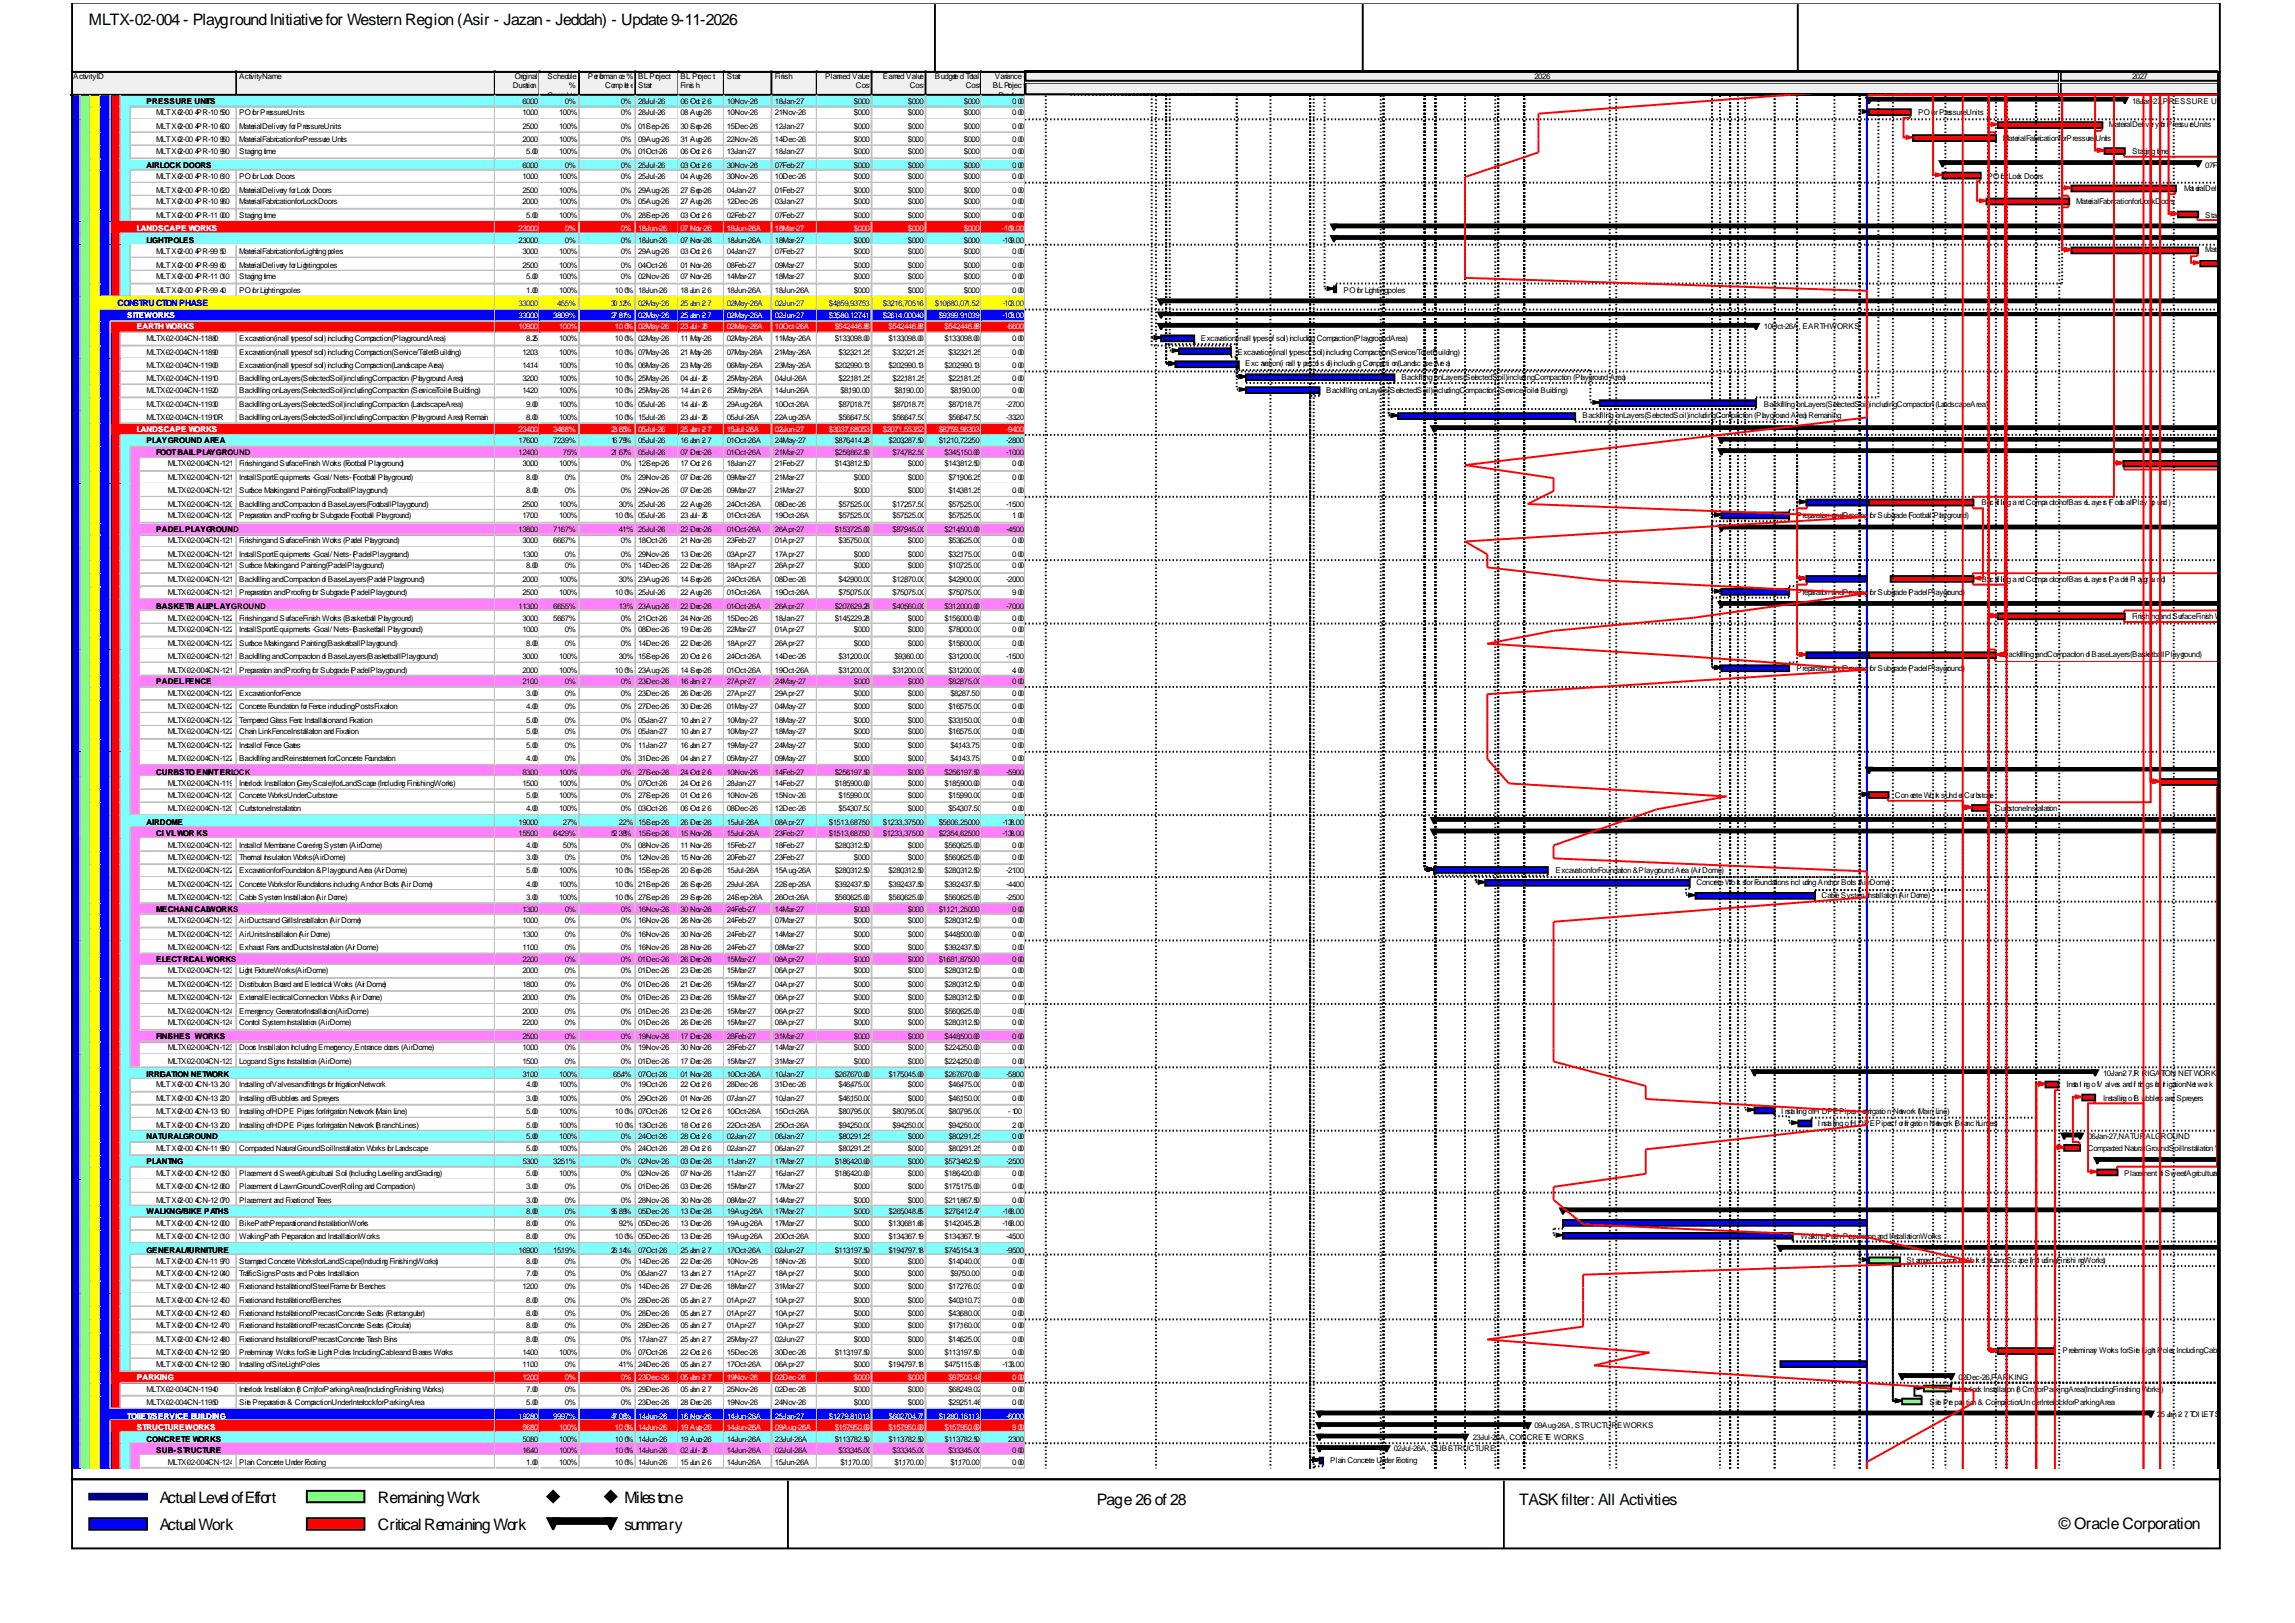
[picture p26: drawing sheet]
<svg xmlns="http://www.w3.org/2000/svg" width="420mm" height="297mm" viewBox="0 0 420 297" stroke-linecap="round" stroke-linejoin="round" font-family="sans-serif">
<defs><g id="words">
<g font-size="2.9">
<text x="16.2" y="4.5">MLTX-02-004 - Playground Initiative for Western Region (Asir - Jazan - Jeddah) - Update 9-11-2026</text>
<text x="29.3" y="275.1">Actual Level of Effort</text>
<text x="69.1" y="275.1">Remaining Work</text>
<text x="114.3" y="275.1">Milestone</text>
<text x="200.7" y="275.5">Page 26 of 28</text>
<text x="278" y="275.5">TASK filter: All Activities</text>
<text x="29.3" y="280.1">Actual Work</text>
<text x="69.1" y="280.1">Critical Remaining Work</text>
<text x="114.3" y="280.1">summary</text>
<text x="376.8" y="279.7">© Oracle Corporation</text>
</g>
<text font-size="1.6" fill="#00f" x="21.5" y="56.1">CONSTRUCTION PHASE</text>
<g font-size="1.4">
<text x="13.4" y="14.4">Activity ID</text>
<text x="43.7" y="14.4">Activity Name</text>
<text x="93.8" y="16.2">Duration</text>
<text x="94.2" y="14.4">Original</text>
<text x="100.2" y="14.4">Schedule</text>
<text x="100.2" y="18">Complete</text>
<text x="104.1" y="16.2">%</text>
<text x="107.6" y="14.4">Performan ce %</text>
<text x="110.8" y="16.2">Comp let e</text>
<text x="116.8" y="14.4">BL Project</text>
<text x="116.8" y="16.2">Start</text>
<text x="124.5" y="14.4">BL Projec t</text>
<text x="124.5" y="16.2">Finis h</text>
<text x="133" y="14.4">Start</text>
<text x="141.8" y="14.4">Finish</text>
<text x="151" y="14.4">Planned Value</text>
<text x="156.6" y="16.2">Cost</text>
<text x="161.6" y="14.4">Earned Value</text>
<text x="166.5" y="16.2">Cost</text>
<text x="171.1" y="14.4">Budgete d Total</text>
<text x="176.7" y="16.2">Cost</text>
<text x="181.7" y="16.2">BL Projec t</text>
<text x="182" y="14.4">Variance -</text>
<text x="182.7" y="18">Duration</text>
<text x="280.8" y="14.4">2026</text>
<text x="390.2" y="14.4">2027</text>
<text x="26.8" y="19">PRESSURE UNITS</text>
<text x="28.6" y="21.1">MLTX-02-00 4-PR-10 590</text>
<text x="28.6" y="23.6">MLTX-02-00 4-PR-10 600</text>
<text x="43.7" y="21.1">PO for Pressure Units</text>
<text x="43.7" y="23.6">Material Delivery for Pressure Units</text>
<text x="95.6" y="19">60.00</text>
<text x="95.6" y="21.1">10.00</text>
<text x="95.6" y="23.6">25.00</text>
<text x="102.3" y="21.1">100%</text>
<text x="102.3" y="23.6">100%</text>
<text x="103.4" y="19">0%</text>
<text x="113.6" y="19">0%</text>
<text x="113.6" y="21.1">0%</text>
<text x="113.6" y="23.6">0%</text>
<text x="116.8" y="19">28-Jul-26</text>
<text x="116.8" y="21.1">28-Jul-26</text>
<text x="116.8" y="23.6">01-Sep-26</text>
<text x="124.5" y="19">06 -Oct -2 6</text>
<text x="124.5" y="21.1">08 -Aug-26</text>
<text x="124.5" y="23.6">30 -Sep-26</text>
<text x="133" y="19">10-Nov-26</text>
<text x="133" y="21.1">10-Nov-26</text>
<text x="133" y="23.6">15-Dec-26</text>
<text x="141.8" y="19">18-Jan-27</text>
<text x="141.8" y="21.1">21-Nov-26</text>
<text x="141.8" y="23.6">12-Jan-27</text>
<text x="156.3" y="19">$0.00</text>
<text x="156.3" y="21.1">$0.00</text>
<text x="156.3" y="23.6">$0.00</text>
<text x="166.2" y="19">$0.00</text>
<text x="166.2" y="21.1">$0.00</text>
<text x="166.2" y="23.6">$0.00</text>
<text x="176.4" y="19">$0.00</text>
<text x="176.4" y="21.1">$0.00</text>
<text x="176.4" y="23.6">$0.00</text>
<text x="185.2" y="19">0. 00</text>
<text x="185.2" y="21.1">0. 00</text>
<text x="185.2" y="23.6">0. 00</text>
<text x="351" y="21.1">PO for Pressure Units</text>
<text x="385.9" y="23.2">Material Delivery forPressu re Units</text>
<text x="390.2" y="19">18-Jan-27, PRESSURE UNITS</text>
<text x="28.6" y="26.1">MLTX-02-00 4-PR-10 950</text>
<text x="28.6" y="28.2">MLTX-02-00 4-PR-10 990</text>
<text x="43.7" y="26.1">Material Fabrication for Pressure Units</text>
<text x="43.7" y="28.2">Staging time</text>
<text x="95.6" y="26.1">20.00</text>
<text x="96.3" y="28.2">5.00</text>
<text x="102.3" y="26.1">100%</text>
<text x="102.3" y="28.2">100%</text>
<text x="113.6" y="26.1">0%</text>
<text x="113.6" y="28.2">0%</text>
<text x="116.8" y="26.1">09-Aug-26</text>
<text x="116.8" y="28.2">01-Oct-26</text>
<text x="124.5" y="26.1">31 -Aug-26</text>
<text x="124.5" y="28.2">06 -Oct -2 6</text>
<text x="133" y="26.1">22-Nov-26</text>
<text x="133" y="28.2">13-Jan-27</text>
<text x="141.8" y="26.1">14-Dec-26</text>
<text x="141.8" y="28.2">18-Jan-27</text>
<text x="156.3" y="26.1">$0.00</text>
<text x="156.3" y="28.2">$0.00</text>
<text x="166.2" y="26.1">$0.00</text>
<text x="166.2" y="28.2">$0.00</text>
<text x="176.4" y="26.1">$0.00</text>
<text x="176.4" y="28.2">$0.00</text>
<text x="185.2" y="26.1">0. 00</text>
<text x="185.2" y="28.2">0. 00</text>
<text x="366.5" y="25.7">Material Fabrication for Pressure Units</text>
<text x="390.2" y="28.2">Staging time</text>
<text x="26.8" y="30.7">AIR LOCK DOORS</text>
<text x="28.6" y="32.8">MLTX-02-00 4-PR-10 610</text>
<text x="28.6" y="35.2">MLTX-02-00 4-PR-10 620</text>
<text x="43.7" y="32.8">PO for Lock Doors</text>
<text x="43.7" y="35.2">Material Delivery for Lock Doors</text>
<text x="95.6" y="30.7">60.00</text>
<text x="95.6" y="32.8">10.00</text>
<text x="95.6" y="35.2">25.00</text>
<text x="102.3" y="32.8">100%</text>
<text x="102.3" y="35.2">100%</text>
<text x="103.4" y="30.7">0%</text>
<text x="113.6" y="30.7">0%</text>
<text x="113.6" y="32.8">0%</text>
<text x="113.6" y="35.2">0%</text>
<text x="116.8" y="30.7">25-Jul-26</text>
<text x="116.8" y="32.8">25-Jul-26</text>
<text x="116.8" y="35.2">29-Aug-26</text>
<text x="124.5" y="30.7">03 -Oct -2 6</text>
<text x="124.5" y="32.8">04 -Aug-26</text>
<text x="124.5" y="35.2">27 -Sep-26</text>
<text x="133" y="30.7">30-Nov-26</text>
<text x="133" y="32.8">30-Nov-26</text>
<text x="133" y="35.2">04-Jan-27</text>
<text x="141.8" y="30.7">07-Feb-27</text>
<text x="141.8" y="32.8">10-Dec-26</text>
<text x="141.8" y="35.2">01-Feb-27</text>
<text x="156.3" y="30.7">$0.00</text>
<text x="156.3" y="32.8">$0.00</text>
<text x="156.3" y="35.2">$0.00</text>
<text x="166.2" y="30.7">$0.00</text>
<text x="166.2" y="32.8">$0.00</text>
<text x="166.2" y="35.2">$0.00</text>
<text x="176.4" y="30.7">$0.00</text>
<text x="176.4" y="32.8">$0.00</text>
<text x="176.4" y="35.2">$0.00</text>
<text x="185.2" y="30.7">0. 00</text>
<text x="185.2" y="32.8">0. 00</text>
<text x="185.2" y="35.2">0. 00</text>
<text x="363.7" y="32.8">PO for Lock Doors</text>
<text x="399.7" y="34.9">Mat erial Deli very for L ock Doors</text>
<text x="403.6" y="30.7">07-Feb-27, AIR LOCK DOORS</text>
<text x="28.6" y="37.4">MLTX-02-00 4-PR-10 960</text>
<text x="28.6" y="39.8">MLTX-02-00 4-PR-11 000</text>
<text x="43.7" y="37.4">Material Fabrication for Lock Doors</text>
<text x="43.7" y="39.8">Staging time</text>
<text x="95.6" y="37.4">20.00</text>
<text x="96.3" y="39.8">5.00</text>
<text x="102.3" y="37.4">100%</text>
<text x="102.3" y="39.8">100%</text>
<text x="113.6" y="37.4">0%</text>
<text x="113.6" y="39.8">0%</text>
<text x="116.8" y="37.4">05-Aug-26</text>
<text x="116.8" y="39.8">28-Sep-26</text>
<text x="124.5" y="37.4">27 -Aug-26</text>
<text x="124.5" y="39.8">03 -Oct -2 6</text>
<text x="133" y="37.4">12-Dec-26</text>
<text x="133" y="39.8">02-Feb-27</text>
<text x="141.8" y="37.4">03-Jan-27</text>
<text x="141.8" y="39.8">07-Feb-27</text>
<text x="156.3" y="37.4">$0.00</text>
<text x="156.3" y="39.8">$0.00</text>
<text x="166.2" y="37.4">$0.00</text>
<text x="166.2" y="39.8">$0.00</text>
<text x="176.4" y="37.4">$0.00</text>
<text x="176.4" y="39.8">$0.00</text>
<text x="185.2" y="37.4">0. 00</text>
<text x="185.2" y="39.8">0. 00</text>
<text x="379.9" y="37.4">Material Fabrication for Lock Doors</text>
<text x="403.6" y="39.8">Staging time</text>
<text x="26.8" y="44.4">LIGHT POLES</text>
<text x="28.6" y="46.5">MLTX-02-00 4-PR-99 50</text>
<text x="43.7" y="46.5">Material Fabrication for Lighting poles</text>
<text x="94.9" y="44.4">230.00</text>
<text x="95.6" y="46.5">30.00</text>
<text x="102.3" y="46.5">100%</text>
<text x="103.4" y="44.4">0%</text>
<text x="113.6" y="44.4">0%</text>
<text x="113.6" y="46.5">0%</text>
<text x="116.8" y="44.4">18-Jun-26</text>
<text x="116.8" y="46.5">29-Aug-26</text>
<text x="124.5" y="44.4">07 -Nov-26</text>
<text x="124.5" y="46.5">03 -Oct -2 6</text>
<text x="133" y="44.4">18-Jun-26 A</text>
<text x="133" y="46.5">04-Jan-27</text>
<text x="141.8" y="44.4">18-Mar-27</text>
<text x="141.8" y="46.5">07-Feb-27</text>
<text x="156.3" y="44.4">$0.00</text>
<text x="156.3" y="46.5">$0.00</text>
<text x="166.2" y="44.4">$0.00</text>
<text x="166.2" y="46.5">$0.00</text>
<text x="176.4" y="44.4">$0.00</text>
<text x="176.4" y="46.5">$0.00</text>
<text x="183.4" y="44.4">-109.00</text>
<text x="185.2" y="46.5">0. 00</text>
<text x="403.6" y="46.2">Material Fabrication for Lighting pol</text>
<text x="28.6" y="49">MLTX-02-00 4-PR-99 60</text>
<text x="28.6" y="51.1">MLTX-02-00 4-PR-11 010</text>
<text x="28.6" y="53.6">MLTX-02-00 4-PR-99 40</text>
<text x="43.7" y="49">Material Delivery for Lighting poles</text>
<text x="43.7" y="51.1">Staging time</text>
<text x="43.7" y="53.6">PO for Lighting poles</text>
<text x="95.6" y="49">25.00</text>
<text x="96.3" y="51.1">5.00</text>
<text x="96.3" y="53.6">1.00</text>
<text x="102.3" y="49">100%</text>
<text x="102.3" y="51.1">100%</text>
<text x="102.3" y="53.6">100%</text>
<text x="112.5" y="53.6">10 0%</text>
<text x="113.6" y="49">0%</text>
<text x="113.6" y="51.1">0%</text>
<text x="116.8" y="49">04-Oct-26</text>
<text x="116.8" y="51.1">02-Nov-26</text>
<text x="116.8" y="53.6">18-Jun-26</text>
<text x="124.5" y="49">01 -Nov-26</text>
<text x="124.5" y="51.1">07 -Nov-26</text>
<text x="124.5" y="53.6">18 -Jun -2 6</text>
<text x="133" y="49">08-Feb-27</text>
<text x="133" y="51.1">14-Mar-27</text>
<text x="133" y="53.6">18-Jun-26 A</text>
<text x="141.8" y="49">09-Mar-27</text>
<text x="141.8" y="51.1">18-Mar-27</text>
<text x="141.8" y="53.6">18-Jun-26 A</text>
<text x="156.3" y="49">$0.00</text>
<text x="156.3" y="51.1">$0.00</text>
<text x="156.3" y="53.6">$0.00</text>
<text x="166.2" y="49">$0.00</text>
<text x="166.2" y="51.1">$0.00</text>
<text x="166.2" y="53.6">$0.00</text>
<text x="176.4" y="49">$0.00</text>
<text x="176.4" y="51.1">$0.00</text>
<text x="176.4" y="53.6">$0.00</text>
<text x="185.2" y="49">0. 00</text>
<text x="185.2" y="51.1">0. 00</text>
<text x="185.2" y="53.6">0. 00</text>
<text x="245.9" y="53.6">PO for Lighting poles</text>
<text x="26.8" y="62.4">MLTX-02-004-CN-11880</text>
<text x="26.8" y="64.9">MLTX-02-004-CN-11890</text>
<text x="43.7" y="62.4">Excavation (in all types of soil) including Compaction (Playground Area)</text>
<text x="43.7" y="64.9">Excavation (in all types of soil) including Compaction (Service/Toilet Building)</text>
<text x="95.6" y="64.9">12.03</text>
<text x="96.3" y="62.4">8.25</text>
<text x="102.3" y="62.4">100%</text>
<text x="102.3" y="64.9">100%</text>
<text x="112.5" y="62.4">10 0%</text>
<text x="112.5" y="64.9">10 0%</text>
<text x="116.8" y="62.4">02-May-26</text>
<text x="116.8" y="64.9">07-May-26</text>
<text x="124.5" y="62.4">11 -May-26</text>
<text x="124.5" y="64.9">21 -May-26</text>
<text x="133" y="62.4">02-May-26 A</text>
<text x="133" y="64.9">07-May-26 A</text>
<text x="141.8" y="62.4">11-May-26 A</text>
<text x="141.8" y="64.9">21-May-26 A</text>
<text x="152.8" y="62.4">$133,098.00</text>
<text x="153.5" y="64.9">$32,321.25</text>
<text x="162.6" y="62.4">$133,098.00</text>
<text x="163.3" y="64.9">$32,321.25</text>
<text x="172.9" y="62.4">$133,098.00</text>
<text x="173.6" y="64.9">$32,321.25</text>
<text x="185.2" y="62.4">0. 00</text>
<text x="185.2" y="64.9">0. 00</text>
<text x="219.8" y="62.4">Excavation (in all types of soil) including Compaction (Playground Area)</text>
<text x="226.5" y="64.9">Excavation (in all types of soil) including Compaction (Service/Toilet Building)</text>
<text x="322.8" y="60.3">10-Oct-26 A, EARTH WORKS</text>
<text x="26.8" y="67.3">MLTX-02-004-CN-11900</text>
<text x="26.8" y="69.8">MLTX-02-004-CN-11910</text>
<text x="26.8" y="71.9">MLTX-02-004-CN-11920</text>
<text x="43.7" y="67.3">Excavation (in all types of soil) including Compaction (Landscape Area)</text>
<text x="43.7" y="69.8">Backfilling on Layers (Selected Soil) including Compaction (Playground Area)</text>
<text x="43.7" y="71.9">Backfilling on Layers (Selected Soil) including Compaction (Service/Toilet Building)</text>
<text x="95.6" y="67.3">14.14</text>
<text x="95.6" y="69.8">32.00</text>
<text x="95.6" y="71.9">14.20</text>
<text x="102.3" y="67.3">100%</text>
<text x="102.3" y="69.8">100%</text>
<text x="102.3" y="71.9">100%</text>
<text x="112.5" y="67.3">10 0%</text>
<text x="112.5" y="69.8">10 0%</text>
<text x="112.5" y="71.9">10 0%</text>
<text x="116.8" y="67.3">06-May-26</text>
<text x="116.8" y="69.8">25-May-26</text>
<text x="116.8" y="71.9">25-May-26</text>
<text x="124.5" y="67.3">23 -May-26</text>
<text x="124.5" y="69.8">04 -Jul-26</text>
<text x="124.5" y="71.9">14 -Jun -2 6</text>
<text x="133" y="67.3">06-May-26 A</text>
<text x="133" y="69.8">25-May-26 A</text>
<text x="133" y="71.9">25-May-26 A</text>
<text x="141.8" y="67.3">23-May-26 A</text>
<text x="141.8" y="69.8">04-Jul-26 A</text>
<text x="141.8" y="71.9">14-Jun-26 A</text>
<text x="152.8" y="67.3">$202,990.13</text>
<text x="153.5" y="69.8">$22,181.25</text>
<text x="153.8" y="71.9">$8,190.00</text>
<text x="162.6" y="67.3">$202,990.13</text>
<text x="163.3" y="69.8">$22,181.25</text>
<text x="163.7" y="71.9">$8,190.00</text>
<text x="172.9" y="67.3">$202,990.13</text>
<text x="173.6" y="69.8">$22,181.25</text>
<text x="173.9" y="71.9">$8,190.00</text>
<text x="185.2" y="67.3">0. 00</text>
<text x="185.2" y="69.8">0. 00</text>
<text x="185.2" y="71.9">0. 00</text>
<text x="227.9" y="67">Exc avation (i n all ty pes of s oil) includin g Compacti on (Landsc ape Are a)</text>
<text x="242.7" y="71.9">Backfilling on Layers (Selected Soil) including Compaction (Service/Toilet Building)</text>
<text x="256.5" y="69.5">Backfilling on Layers (Selected Soil) including Compaction (Playground Area)</text>
<text x="26.8" y="74.4">MLTX-02-004-CN-11930</text>
<text x="26.8" y="76.9">MLTX-02-004-CN-11910R</text>
<text x="43.7" y="74.4">Backfilling on Layers (Selected Soil) including Compaction (Landscape Area)</text>
<text x="43.7" y="76.9">Backfilling on Layers (Selected Soil) including Compaction (Playground Area) Remaining</text>
<text x="96.3" y="74.4">9.00</text>
<text x="96.3" y="76.9">8.00</text>
<text x="102.3" y="74.4">100%</text>
<text x="102.3" y="76.9">100%</text>
<text x="112.5" y="74.4">10 0%</text>
<text x="112.5" y="76.9">10 0%</text>
<text x="116.8" y="74.4">05-Jul-26</text>
<text x="116.8" y="76.9">15-Jul-26</text>
<text x="124.5" y="74.4">14 -Jul-26</text>
<text x="124.5" y="76.9">23 -Jul-26</text>
<text x="133" y="74.4">29-Aug-26 A</text>
<text x="133" y="76.9">05-Jul-26 A</text>
<text x="141.8" y="74.4">10-Oct-26 A</text>
<text x="141.8" y="76.9">22-Aug-26 A</text>
<text x="153.5" y="74.4">$87,018.75</text>
<text x="153.5" y="76.9">$56,647.50</text>
<text x="163.3" y="74.4">$87,018.75</text>
<text x="163.3" y="76.9">$56,647.50</text>
<text x="173.6" y="74.4">$87,018.75</text>
<text x="173.6" y="76.9">$56,647.50</text>
<text x="184.1" y="74.4">-27.00</text>
<text x="184.1" y="76.9">-33.20</text>
<text x="289.6" y="76.5">Backfilling on Layers (Selected Soil) including Compaction (Playground Area) Remaining</text>
<text x="322.8" y="74.4">Backfilling on Layers (Selected Soil) including Compaction (Landscape Area)</text>
<text x="26.8" y="81.1">PLAYGROUND AREA</text>
<text x="28.6" y="83.2">FOOTBALL PLAYGROUND</text>
<text x="94.9" y="81.1">176.00</text>
<text x="94.9" y="83.2">124.00</text>
<text x="101.2" y="81.1">72.39%</text>
<text x="103" y="83.2">75%</text>
<text x="111.8" y="81.1">16 .79%</text>
<text x="111.8" y="83.2">21 .67%</text>
<text x="116.8" y="81.1">05-Jul-26</text>
<text x="116.8" y="83.2">05-Jul-26</text>
<text x="124.5" y="81.1">16 -Jan -2 7</text>
<text x="124.5" y="83.2">07 -Dec-26</text>
<text x="133" y="81.1">01-Oct-26 A</text>
<text x="133" y="83.2">01-Oct-26 A</text>
<text x="141.8" y="81.1">24-May-27</text>
<text x="141.8" y="83.2">21-Mar-27</text>
<text x="152.8" y="81.1">$876,414.28</text>
<text x="152.8" y="83.2">$258,862.50</text>
<text x="162.6" y="81.1">$203,287.50</text>
<text x="163.3" y="83.2">$74,782.50</text>
<text x="171.8" y="81.1">$1,210,722.50</text>
<text x="172.9" y="83.2">$345,150.00</text>
<text x="184.1" y="81.1">-28.00</text>
<text x="184.1" y="83.2">-10.00</text>
<text x="30.7" y="85.3">MLTX-02-004-CN-12100Finishing and Surface Finish Works (Footbal Playground)</text>
<text x="30.7" y="87.8">MLTX-02-004-CN-12110Install Sport Equipments - Goal / Nets - (Football Playground)</text>
<text x="95.6" y="85.3">30.00</text>
<text x="96.3" y="87.8">8.00</text>
<text x="102.3" y="85.3">100%</text>
<text x="103.4" y="87.8">0%</text>
<text x="113.6" y="85.3">0%</text>
<text x="113.6" y="87.8">0%</text>
<text x="116.8" y="85.3">12-Sep-26</text>
<text x="116.8" y="87.8">29-Nov-26</text>
<text x="124.5" y="85.3">17 -Oct -2 6</text>
<text x="124.5" y="87.8">07 -Dec-26</text>
<text x="133" y="85.3">18-Jan-27</text>
<text x="133" y="87.8">09-Mar-27</text>
<text x="141.8" y="85.3">21-Feb-27</text>
<text x="141.8" y="87.8">21-Mar-27</text>
<text x="152.8" y="85.3">$143,812.50</text>
<text x="156.3" y="87.8">$0.00</text>
<text x="166.2" y="85.3">$0.00</text>
<text x="166.2" y="87.8">$0.00</text>
<text x="172.9" y="85.3">$143,812.50</text>
<text x="173.6" y="87.8">$71,906.25</text>
<text x="185.2" y="85.3">0. 00</text>
<text x="185.2" y="87.8">0. 00</text>
<text x="30.7" y="90.3">MLTX-02-004-CN-12120Surface Marking and Painting (Football Playground)</text>
<text x="30.7" y="92.7">MLTX-02-004-CN-12090Backfilling and Compaction of Base Layers (Football Playground)</text>
<text x="30.7" y="94.9">MLTX-02-004-CN-12080Preparation and Proofing for Subgrade (Football Playground)</text>
<text x="95.6" y="92.7">25.00</text>
<text x="95.6" y="94.9">17.00</text>
<text x="96.3" y="90.3">8.00</text>
<text x="102.3" y="92.7">100%</text>
<text x="102.3" y="94.9">100%</text>
<text x="103.4" y="90.3">0%</text>
<text x="112.5" y="94.9">10 0%</text>
<text x="113.2" y="92.7">30%</text>
<text x="113.6" y="90.3">0%</text>
<text x="116.8" y="90.3">29-Nov-26</text>
<text x="116.8" y="92.7">25-Jul-26</text>
<text x="116.8" y="94.9">05-Jul-26</text>
<text x="124.5" y="90.3">07 -Dec-26</text>
<text x="124.5" y="92.7">22 -Aug-26</text>
<text x="124.5" y="94.9">23 -Jul-26</text>
<text x="133" y="90.3">09-Mar-27</text>
<text x="133" y="92.7">24-Oct-26 A</text>
<text x="133" y="94.9">01-Oct-26 A</text>
<text x="141.8" y="90.3">21-Mar-27</text>
<text x="141.8" y="92.7">08-Dec-26</text>
<text x="141.8" y="94.9">19-Oct-26 A</text>
<text x="153.5" y="92.7">$57,525.00</text>
<text x="153.5" y="94.9">$57,525.00</text>
<text x="156.3" y="90.3">$0.00</text>
<text x="163.3" y="92.7">$17,257.50</text>
<text x="163.3" y="94.9">$57,525.00</text>
<text x="166.2" y="90.3">$0.00</text>
<text x="173.6" y="90.3">$14,381.25</text>
<text x="173.6" y="92.7">$57,525.00</text>
<text x="173.6" y="94.9">$57,525.00</text>
<text x="184.1" y="92.7">-15.00</text>
<text x="185.2" y="90.3">0. 00</text>
<text x="185.2" y="94.9">1. 00</text>
<text x="328.8" y="94.9">Preparation and Proofing for Subgrade (Football Playground)</text>
<text x="362.7" y="92.4">Bac kfi ling a nd Compa ction of Bas e L aye rs (Footb all Play gro und )</text>
<text x="28.6" y="97.3">PADEL PLAYGROUND</text>
<text x="30.7" y="99.4">MLTX-02-004-CN-12150Finishing and Surface Finish Works (Padel Playground)</text>
<text x="30.7" y="101.9">MLTX-02-004-CN-12160Install Sport Equipments - Goal / Nets - (Padel Playground)</text>
<text x="94.9" y="97.3">138.00</text>
<text x="95.6" y="99.4">30.00</text>
<text x="95.6" y="101.9">13.00</text>
<text x="101.2" y="97.3">71.67%</text>
<text x="101.2" y="99.4">66.67%</text>
<text x="103.4" y="101.9">0%</text>
<text x="113.2" y="97.3">41%</text>
<text x="113.6" y="99.4">0%</text>
<text x="113.6" y="101.9">0%</text>
<text x="116.8" y="97.3">25-Jul-26</text>
<text x="116.8" y="99.4">18-Oct-26</text>
<text x="116.8" y="101.9">29-Nov-26</text>
<text x="124.5" y="97.3">22 -Dec-26</text>
<text x="124.5" y="99.4">21 -Nov-26</text>
<text x="124.5" y="101.9">13 -Dec-26</text>
<text x="133" y="97.3">01-Oct-26 A</text>
<text x="133" y="99.4">23-Feb-27</text>
<text x="133" y="101.9">03-Apr-27</text>
<text x="141.8" y="97.3">26-Apr-27</text>
<text x="141.8" y="99.4">01-Apr-27</text>
<text x="141.8" y="101.9">17-Apr-27</text>
<text x="152.8" y="97.3">$153,725.00</text>
<text x="153.5" y="99.4">$35,750.00</text>
<text x="156.3" y="101.9">$0.00</text>
<text x="163.3" y="97.3">$87,945.00</text>
<text x="166.2" y="99.4">$0.00</text>
<text x="166.2" y="101.9">$0.00</text>
<text x="172.9" y="97.3">$214,500.00</text>
<text x="173.6" y="99.4">$53,625.00</text>
<text x="173.6" y="101.9">$32,175.00</text>
<text x="184.1" y="97.3">-45.00</text>
<text x="185.2" y="99.4">0. 00</text>
<text x="185.2" y="101.9">0. 00</text>
<text x="30.7" y="104">MLTX-02-004-CN-12170Surface Marking and Painting (Padel Playground)</text>
<text x="30.7" y="106.5">MLTX-02-004-CN-12140Backfilling and Compaction of Base Layers (Padel Playground)</text>
<text x="95.6" y="106.5">20.00</text>
<text x="96.3" y="104">8.00</text>
<text x="102.3" y="106.5">100%</text>
<text x="103.4" y="104">0%</text>
<text x="113.2" y="106.5">30%</text>
<text x="113.6" y="104">0%</text>
<text x="116.8" y="104">14-Dec-26</text>
<text x="116.8" y="106.5">23-Aug-26</text>
<text x="124.5" y="104">22 -Dec-26</text>
<text x="124.5" y="106.5">14 -Sep-26</text>
<text x="133" y="104">18-Apr-27</text>
<text x="133" y="106.5">24-Oct-26 A</text>
<text x="141.8" y="104">26-Apr-27</text>
<text x="141.8" y="106.5">08-Dec-26</text>
<text x="153.5" y="106.5">$42,900.00</text>
<text x="156.3" y="104">$0.00</text>
<text x="163.3" y="106.5">$12,870.00</text>
<text x="166.2" y="104">$0.00</text>
<text x="173.6" y="104">$10,725.00</text>
<text x="173.6" y="106.5">$42,900.00</text>
<text x="184.1" y="106.5">-20.00</text>
<text x="185.2" y="104">0. 00</text>
<text x="362.7" y="106.5">Bac kfi ling a nd Compa ction of Bas e L aye rs (Pa del Pl aygrou nd)</text>
<text x="28.6" y="111.4">BASKETB ALL PLAYGROUND</text>
<text x="30.7" y="109">MLTX-02-004-CN-12130Preparation and Proofing for Subgrade (Padel Playground)</text>
<text x="30.7" y="113.6">MLTX-02-004-CN-12200Finishing and Surface Finish Works (Basketball Playground)</text>
<text x="94.9" y="111.4">113.00</text>
<text x="95.6" y="109">25.00</text>
<text x="95.6" y="113.6">30.00</text>
<text x="101.2" y="111.4">66.55%</text>
<text x="101.2" y="113.6">56.67%</text>
<text x="102.3" y="109">100%</text>
<text x="112.5" y="109">10 0%</text>
<text x="113.2" y="111.4">13%</text>
<text x="113.6" y="113.6">0%</text>
<text x="116.8" y="109">25-Jul-26</text>
<text x="116.8" y="111.4">23-Aug-26</text>
<text x="116.8" y="113.6">21-Oct-26</text>
<text x="124.5" y="109">22 -Aug-26</text>
<text x="124.5" y="111.4">22 -Dec-26</text>
<text x="124.5" y="113.6">24 -Nov-26</text>
<text x="133" y="109">01-Oct-26 A</text>
<text x="133" y="111.4">01-Oct-26 A</text>
<text x="133" y="113.6">15-Dec-26</text>
<text x="141.8" y="109">19-Oct-26 A</text>
<text x="141.8" y="111.4">26-Apr-27</text>
<text x="141.8" y="113.6">18-Jan-27</text>
<text x="152.8" y="111.4">$207,629.28</text>
<text x="152.8" y="113.6">$145,229.28</text>
<text x="153.5" y="109">$75,075.00</text>
<text x="163.3" y="109">$75,075.00</text>
<text x="163.3" y="111.4">$40,560.00</text>
<text x="166.2" y="113.6">$0.00</text>
<text x="172.9" y="111.4">$312,000.00</text>
<text x="172.9" y="113.6">$156,000.00</text>
<text x="173.6" y="109">$75,075.00</text>
<text x="184.1" y="111.4">-70.00</text>
<text x="185.2" y="109">9. 00</text>
<text x="185.2" y="113.6">0. 00</text>
<text x="328.8" y="109">Preparation and Proofing for Subgrade (Padel Playground)</text>
<text x="390.2" y="113.2">Finishing and Surface Finish Works (Basketball Playground</text>
<text x="30.7" y="115.7">MLTX-02-004-CN-12210Install Sport Equipments - Goal / Nets - (Basketball Playground)</text>
<text x="30.7" y="118.1">MLTX-02-004-CN-12220Surface Marking and Painting (Basketball Playground)</text>
<text x="95.6" y="115.7">10.00</text>
<text x="96.3" y="118.1">8.00</text>
<text x="103.4" y="115.7">0%</text>
<text x="103.4" y="118.1">0%</text>
<text x="113.6" y="115.7">0%</text>
<text x="113.6" y="118.1">0%</text>
<text x="116.8" y="115.7">08-Dec-26</text>
<text x="116.8" y="118.1">14-Dec-26</text>
<text x="124.5" y="115.7">19 -Dec-26</text>
<text x="124.5" y="118.1">22 -Dec-26</text>
<text x="133" y="115.7">22-Mar-27</text>
<text x="133" y="118.1">18-Apr-27</text>
<text x="141.8" y="115.7">01-Apr-27</text>
<text x="141.8" y="118.1">26-Apr-27</text>
<text x="156.3" y="115.7">$0.00</text>
<text x="156.3" y="118.1">$0.00</text>
<text x="166.2" y="115.7">$0.00</text>
<text x="166.2" y="118.1">$0.00</text>
<text x="173.6" y="115.7">$78,000.00</text>
<text x="173.6" y="118.1">$15,600.00</text>
<text x="185.2" y="115.7">0. 00</text>
<text x="185.2" y="118.1">0. 00</text>
<text x="28.6" y="125.2">PADEL FENCE</text>
<text x="30.7" y="120.6">MLTX-02-004-CN-12190Backfilling and Compaction of Base Layers (Basketball Playground)</text>
<text x="30.7" y="123.1">MLTX-02-004-CN-12180Preparation and Proofing for Subgrade (Padel Playground)</text>
<text x="95.6" y="120.6">30.00</text>
<text x="95.6" y="123.1">20.00</text>
<text x="95.6" y="125.2">21.00</text>
<text x="102.3" y="120.6">100%</text>
<text x="102.3" y="123.1">100%</text>
<text x="103.4" y="125.2">0%</text>
<text x="112.5" y="123.1">10 0%</text>
<text x="113.2" y="120.6">30%</text>
<text x="113.6" y="125.2">0%</text>
<text x="116.8" y="120.6">15-Sep-26</text>
<text x="116.8" y="123.1">23-Aug-26</text>
<text x="116.8" y="125.2">23-Dec-26</text>
<text x="124.5" y="120.6">20 -Oct -2 6</text>
<text x="124.5" y="123.1">14 -Sep-26</text>
<text x="124.5" y="125.2">16 -Jan -2 7</text>
<text x="133" y="120.6">24-Oct-26 A</text>
<text x="133" y="123.1">01-Oct-26 A</text>
<text x="133" y="125.2">27-Apr-27</text>
<text x="141.8" y="120.6">14-Dec-26</text>
<text x="141.8" y="123.1">19-Oct-26 A</text>
<text x="141.8" y="125.2">24-May-27</text>
<text x="153.5" y="120.6">$31,200.00</text>
<text x="153.5" y="123.1">$31,200.00</text>
<text x="156.3" y="125.2">$0.00</text>
<text x="163.3" y="123.1">$31,200.00</text>
<text x="163.7" y="120.6">$9,360.00</text>
<text x="166.2" y="125.2">$0.00</text>
<text x="173.6" y="120.6">$31,200.00</text>
<text x="173.6" y="123.1">$31,200.00</text>
<text x="173.6" y="125.2">$82,875.00</text>
<text x="184.1" y="120.6">-15.00</text>
<text x="185.2" y="123.1">4. 00</text>
<text x="185.2" y="125.2">0. 00</text>
<text x="328.8" y="122.7">Preparation and Proofing for Subgrade (Padel Playground)</text>
<text x="366.5" y="120.3">Backfilling and Compaction of Base Layers (Basketball Playground)</text>
<text x="30.7" y="127.3">MLTX-02-004-CN-12230Excavation for Fence</text>
<text x="30.7" y="129.8">MLTX-02-004-CN-12240Concrete Foundation for Fence including Posts Fixation</text>
<text x="96.3" y="127.3">3.00</text>
<text x="96.3" y="129.8">4.00</text>
<text x="103.4" y="127.3">0%</text>
<text x="103.4" y="129.8">0%</text>
<text x="113.6" y="127.3">0%</text>
<text x="113.6" y="129.8">0%</text>
<text x="116.8" y="127.3">23-Dec-26</text>
<text x="116.8" y="129.8">27-Dec-26</text>
<text x="124.5" y="127.3">26 -Dec-26</text>
<text x="124.5" y="129.8">30 -Dec-26</text>
<text x="133" y="127.3">27-Apr-27</text>
<text x="133" y="129.8">01-May-27</text>
<text x="141.8" y="127.3">29-Apr-27</text>
<text x="141.8" y="129.8">04-May-27</text>
<text x="156.3" y="127.3">$0.00</text>
<text x="156.3" y="129.8">$0.00</text>
<text x="166.2" y="127.3">$0.00</text>
<text x="166.2" y="129.8">$0.00</text>
<text x="173.6" y="129.8">$16,575.00</text>
<text x="173.9" y="127.3">$8,287.50</text>
<text x="185.2" y="127.3">0. 00</text>
<text x="185.2" y="129.8">0. 00</text>
<text x="30.7" y="132.3">MLTX-02-004-CN-12250Tempered Glass Fenc Installation and Fixation</text>
<text x="30.7" y="134.4">MLTX-02-004-CN-12260Chain Link Fence Installation and Fixation</text>
<text x="30.7" y="136.8">MLTX-02-004-CN-12270Install of Fence Gates</text>
<text x="96.3" y="132.3">5.00</text>
<text x="96.3" y="134.4">5.00</text>
<text x="96.3" y="136.8">5.00</text>
<text x="103.4" y="132.3">0%</text>
<text x="103.4" y="134.4">0%</text>
<text x="103.4" y="136.8">0%</text>
<text x="113.6" y="132.3">0%</text>
<text x="113.6" y="134.4">0%</text>
<text x="113.6" y="136.8">0%</text>
<text x="116.8" y="132.3">05-Jan-27</text>
<text x="116.8" y="134.4">05-Jan-27</text>
<text x="116.8" y="136.8">11-Jan-27</text>
<text x="124.5" y="132.3">10 -Jan -2 7</text>
<text x="124.5" y="134.4">10 -Jan -2 7</text>
<text x="124.5" y="136.8">16 -Jan -2 7</text>
<text x="133" y="132.3">10-May-27</text>
<text x="133" y="134.4">10-May-27</text>
<text x="133" y="136.8">19-May-27</text>
<text x="141.8" y="132.3">18-May-27</text>
<text x="141.8" y="134.4">18-May-27</text>
<text x="141.8" y="136.8">24-May-27</text>
<text x="156.3" y="132.3">$0.00</text>
<text x="156.3" y="134.4">$0.00</text>
<text x="156.3" y="136.8">$0.00</text>
<text x="166.2" y="132.3">$0.00</text>
<text x="166.2" y="134.4">$0.00</text>
<text x="166.2" y="136.8">$0.00</text>
<text x="173.6" y="132.3">$33,150.00</text>
<text x="173.6" y="134.4">$16,575.00</text>
<text x="173.9" y="136.8">$4,143.75</text>
<text x="185.2" y="132.3">0. 00</text>
<text x="185.2" y="134.4">0. 00</text>
<text x="185.2" y="136.8">0. 00</text>
<text x="28.6" y="141.8">CURBSTO EN/INTERLOCK</text>
<text x="30.7" y="139.3">MLTX-02-004-CN-12241Backfilling and Reinstatement for Concrete Foundation</text>
<text x="30.7" y="143.9">MLTX-02-004-CN-11960Interlock Installation (Grey Scale) for LandScape (Including Finishing Works)</text>
<text x="95.6" y="141.8">83.00</text>
<text x="95.6" y="143.9">15.00</text>
<text x="96.3" y="139.3">4.00</text>
<text x="102.3" y="141.8">100%</text>
<text x="102.3" y="143.9">100%</text>
<text x="103.4" y="139.3">0%</text>
<text x="113.6" y="139.3">0%</text>
<text x="113.6" y="141.8">0%</text>
<text x="113.6" y="143.9">0%</text>
<text x="116.8" y="139.3">31-Dec-26</text>
<text x="116.8" y="141.8">27-Sep-26</text>
<text x="116.8" y="143.9">07-Oct-26</text>
<text x="124.5" y="139.3">04 -Jan -2 7</text>
<text x="124.5" y="141.8">24 -Oct -2 6</text>
<text x="124.5" y="143.9">24 -Oct -2 6</text>
<text x="133" y="139.3">05-May-27</text>
<text x="133" y="141.8">10-Nov-26</text>
<text x="133" y="143.9">28-Jan-27</text>
<text x="141.8" y="139.3">09-May-27</text>
<text x="141.8" y="141.8">14-Feb-27</text>
<text x="141.8" y="143.9">14-Feb-27</text>
<text x="152.8" y="141.8">$256,197.50</text>
<text x="152.8" y="143.9">$185,900.00</text>
<text x="156.3" y="139.3">$0.00</text>
<text x="166.2" y="139.3">$0.00</text>
<text x="166.2" y="141.8">$0.00</text>
<text x="166.2" y="143.9">$0.00</text>
<text x="172.9" y="141.8">$256,197.50</text>
<text x="172.9" y="143.9">$185,900.00</text>
<text x="173.9" y="139.3">$4,143.75</text>
<text x="184.1" y="141.8">-59.00</text>
<text x="185.2" y="139.3">0. 00</text>
<text x="185.2" y="143.9">0. 00</text>
<text x="30.7" y="146">MLTX-02-004-CN-12020Concrete Works Under Curbstone</text>
<text x="30.7" y="148.5">MLTX-02-004-CN-12030Curbstone Instalation</text>
<text x="96.3" y="146">5.00</text>
<text x="96.3" y="148.5">4.00</text>
<text x="102.3" y="146">100%</text>
<text x="102.3" y="148.5">100%</text>
<text x="113.6" y="146">0%</text>
<text x="113.6" y="148.5">0%</text>
<text x="116.8" y="146">27-Sep-26</text>
<text x="116.8" y="148.5">03-Oct-26</text>
<text x="124.5" y="146">01 -Oct -2 6</text>
<text x="124.5" y="148.5">06 -Oct -2 6</text>
<text x="133" y="146">10-Nov-26</text>
<text x="133" y="148.5">08-Dec-26</text>
<text x="141.8" y="146">15-Nov-26</text>
<text x="141.8" y="148.5">12-Dec-26</text>
<text x="153.5" y="146">$15,990.00</text>
<text x="153.5" y="148.5">$54,307.50</text>
<text x="166.2" y="146">$0.00</text>
<text x="166.2" y="148.5">$0.00</text>
<text x="173.6" y="146">$15,990.00</text>
<text x="173.6" y="148.5">$54,307.50</text>
<text x="185.2" y="146">0. 00</text>
<text x="185.2" y="148.5">0. 00</text>
<text x="346.8" y="146">Con crete Wo rk s Und erCurbstone</text>
<text x="365.1" y="148.5">Curbstone Instalation</text>
<text x="26.8" y="151">AIR DOME</text>
<text x="28.6" y="153.1">CI VIL WOR KS</text>
<text x="30.7" y="155.2">MLTX-02-004-CN-12310Install of Membrane Covering System (Air Dome)</text>
<text x="94.9" y="151">190.00</text>
<text x="94.9" y="153.1">155.00</text>
<text x="96.3" y="155.2">4.00</text>
<text x="101.2" y="153.1">64.29%</text>
<text x="103" y="151">27%</text>
<text x="103" y="155.2">50%</text>
<text x="111.8" y="153.1">52 .38%</text>
<text x="113.2" y="151">22%</text>
<text x="113.6" y="155.2">0%</text>
<text x="116.8" y="151">15-Sep-26</text>
<text x="116.8" y="153.1">15-Sep-26</text>
<text x="116.8" y="155.2">08-Nov-26</text>
<text x="124.5" y="151">26 -Dec-26</text>
<text x="124.5" y="153.1">15 -Nov-26</text>
<text x="124.5" y="155.2">11 -Nov-26</text>
<text x="133" y="151">15-Jul-26 A</text>
<text x="133" y="153.1">15-Jul-26 A</text>
<text x="133" y="155.2">15-Feb-27</text>
<text x="141.8" y="151">08-Apr-27</text>
<text x="141.8" y="153.1">23-Feb-27</text>
<text x="141.8" y="155.2">18-Feb-27</text>
<text x="151.7" y="151">$1,513,687.50</text>
<text x="151.7" y="153.1">$1,513,687.50</text>
<text x="152.8" y="155.2">$280,312.50</text>
<text x="161.6" y="151">$1,233,375.00</text>
<text x="161.6" y="153.1">$1,233,375.00</text>
<text x="166.2" y="155.2">$0.00</text>
<text x="171.8" y="151">$5,606,250.00</text>
<text x="171.8" y="153.1">$2,354,625.00</text>
<text x="172.9" y="155.2">$560,625.00</text>
<text x="183.4" y="151">-138.00</text>
<text x="183.4" y="153.1">-138.00</text>
<text x="185.2" y="155.2">0. 00</text>
<text x="30.7" y="157.3">MLTX-02-004-CN-12320Thermal Insulation Works (Air Dome)</text>
<text x="30.7" y="159.8">MLTX-02-004-CN-12280Excavation for Foundation &amp; Playground Area (Air Dome)</text>
<text x="96.3" y="157.3">3.00</text>
<text x="96.3" y="159.8">5.00</text>
<text x="102.3" y="159.8">100%</text>
<text x="103.4" y="157.3">0%</text>
<text x="112.5" y="159.8">10 0%</text>
<text x="113.6" y="157.3">0%</text>
<text x="116.8" y="157.3">12-Nov-26</text>
<text x="116.8" y="159.8">15-Sep-26</text>
<text x="124.5" y="157.3">15 -Nov-26</text>
<text x="124.5" y="159.8">20 -Sep-26</text>
<text x="133" y="157.3">20-Feb-27</text>
<text x="133" y="159.8">15-Jul-26 A</text>
<text x="141.8" y="157.3">23-Feb-27</text>
<text x="141.8" y="159.8">15-Aug-26 A</text>
<text x="152.8" y="159.8">$280,312.50</text>
<text x="156.3" y="157.3">$0.00</text>
<text x="162.6" y="159.8">$280,312.50</text>
<text x="166.2" y="157.3">$0.00</text>
<text x="172.9" y="157.3">$560,625.00</text>
<text x="172.9" y="159.8">$280,312.50</text>
<text x="184.1" y="159.8">-21.00</text>
<text x="185.2" y="157.3">0. 00</text>
<text x="284.7" y="159.8">Excavation for Foundation &amp; Playground Area (Air Dome)</text>
<text x="310.4" y="161.9">Concrete Wo rk s for Foundations incl uding Anchor Bolts (Ai r Dome)</text>
<text x="28.6" y="166.8">MECHANI CAL WORKS</text>
<text x="30.7" y="162.2">MLTX-02-004-CN-12290Concrete Works for Foundations including Anchor Bolts (Air Dome)</text>
<text x="30.7" y="164.7">MLTX-02-004-CN-12300Cable System Installation (Air Dome)</text>
<text x="95.6" y="166.8">13.00</text>
<text x="96.3" y="162.2">4.00</text>
<text x="96.3" y="164.7">3.00</text>
<text x="102.3" y="162.2">100%</text>
<text x="102.3" y="164.7">100%</text>
<text x="103.4" y="166.8">0%</text>
<text x="112.5" y="162.2">10 0%</text>
<text x="112.5" y="164.7">10 0%</text>
<text x="113.6" y="166.8">0%</text>
<text x="116.8" y="162.2">21-Sep-26</text>
<text x="116.8" y="164.7">27-Sep-26</text>
<text x="116.8" y="166.8">16-Nov-26</text>
<text x="124.5" y="162.2">26 -Sep-26</text>
<text x="124.5" y="164.7">29 -Sep-26</text>
<text x="124.5" y="166.8">30 -Nov-26</text>
<text x="133" y="162.2">29-Jul-26 A</text>
<text x="133" y="164.7">24-Sep-26 A</text>
<text x="133" y="166.8">24-Feb-27</text>
<text x="141.8" y="162.2">22-Sep-26 A</text>
<text x="141.8" y="164.7">26-Oct-26 A</text>
<text x="141.8" y="166.8">14-Mar-27</text>
<text x="152.8" y="162.2">$392,437.50</text>
<text x="152.8" y="164.7">$560,625.00</text>
<text x="156.3" y="166.8">$0.00</text>
<text x="162.6" y="162.2">$392,437.50</text>
<text x="162.6" y="164.7">$560,625.00</text>
<text x="166.2" y="166.8">$0.00</text>
<text x="171.8" y="166.8">$1,121,250.00</text>
<text x="172.9" y="162.2">$392,437.50</text>
<text x="172.9" y="164.7">$560,625.00</text>
<text x="184.1" y="162.2">-44.00</text>
<text x="184.1" y="164.7">-25.00</text>
<text x="185.2" y="166.8">0. 00</text>
<text x="333.4" y="164.4">Cable System Installation (Air Dome)</text>
<text x="30.7" y="168.9">MLTX-02-004-CN-12350Air Ducts and Grills Installation (Air Dome)</text>
<text x="30.7" y="171.4">MLTX-02-004-CN-12360Air Units Installation (Air Dome)</text>
<text x="30.7" y="173.9">MLTX-02-004-CN-12370Exhaust Fans and Ducts Instalation (Air Dome)</text>
<text x="95.6" y="168.9">10.00</text>
<text x="95.6" y="171.4">13.00</text>
<text x="95.6" y="173.9">11.00</text>
<text x="103.4" y="168.9">0%</text>
<text x="103.4" y="171.4">0%</text>
<text x="103.4" y="173.9">0%</text>
<text x="113.6" y="168.9">0%</text>
<text x="113.6" y="171.4">0%</text>
<text x="113.6" y="173.9">0%</text>
<text x="116.8" y="168.9">16-Nov-26</text>
<text x="116.8" y="171.4">16-Nov-26</text>
<text x="116.8" y="173.9">16-Nov-26</text>
<text x="124.5" y="168.9">26 -Nov-26</text>
<text x="124.5" y="171.4">30 -Nov-26</text>
<text x="124.5" y="173.9">28 -Nov-26</text>
<text x="133" y="168.9">24-Feb-27</text>
<text x="133" y="171.4">24-Feb-27</text>
<text x="133" y="173.9">24-Feb-27</text>
<text x="141.8" y="168.9">07-Mar-27</text>
<text x="141.8" y="171.4">14-Mar-27</text>
<text x="141.8" y="173.9">08-Mar-27</text>
<text x="156.3" y="168.9">$0.00</text>
<text x="156.3" y="171.4">$0.00</text>
<text x="156.3" y="173.9">$0.00</text>
<text x="166.2" y="168.9">$0.00</text>
<text x="166.2" y="171.4">$0.00</text>
<text x="166.2" y="173.9">$0.00</text>
<text x="172.9" y="168.9">$280,312.50</text>
<text x="172.9" y="171.4">$448,500.00</text>
<text x="172.9" y="173.9">$392,437.50</text>
<text x="185.2" y="168.9">0. 00</text>
<text x="185.2" y="171.4">0. 00</text>
<text x="185.2" y="173.9">0. 00</text>
<text x="28.6" y="176">ELECTRICAL WORKS</text>
<text x="30.7" y="178.1">MLTX-02-004-CN-12380Light Fixture Works (Air Dome)</text>
<text x="95.6" y="176">22.00</text>
<text x="95.6" y="178.1">20.00</text>
<text x="103.4" y="176">0%</text>
<text x="103.4" y="178.1">0%</text>
<text x="113.6" y="176">0%</text>
<text x="113.6" y="178.1">0%</text>
<text x="116.8" y="176">01-Dec-26</text>
<text x="116.8" y="178.1">01-Dec-26</text>
<text x="124.5" y="176">26 -Dec-26</text>
<text x="124.5" y="178.1">23 -Dec-26</text>
<text x="133" y="176">15-Mar-27</text>
<text x="133" y="178.1">15-Mar-27</text>
<text x="141.8" y="176">08-Apr-27</text>
<text x="141.8" y="178.1">06-Apr-27</text>
<text x="156.3" y="176">$0.00</text>
<text x="156.3" y="178.1">$0.00</text>
<text x="166.2" y="176">$0.00</text>
<text x="166.2" y="178.1">$0.00</text>
<text x="171.8" y="176">$1,681,875.00</text>
<text x="172.9" y="178.1">$280,312.50</text>
<text x="185.2" y="176">0. 00</text>
<text x="185.2" y="178.1">0. 00</text>
<text x="30.7" y="180.6">MLTX-02-004-CN-12390Distribution Board and Electrical Works (Air Dome)</text>
<text x="30.7" y="183.1">MLTX-02-004-CN-12400External Electrical Connection Works (Air Dome)</text>
<text x="30.7" y="185.5">MLTX-02-004-CN-12410Emergency Generator Installation (Air Dome)</text>
<text x="95.6" y="180.6">18.00</text>
<text x="95.6" y="183.1">20.00</text>
<text x="95.6" y="185.5">20.00</text>
<text x="103.4" y="180.6">0%</text>
<text x="103.4" y="183.1">0%</text>
<text x="103.4" y="185.5">0%</text>
<text x="113.6" y="180.6">0%</text>
<text x="113.6" y="183.1">0%</text>
<text x="113.6" y="185.5">0%</text>
<text x="116.8" y="180.6">01-Dec-26</text>
<text x="116.8" y="183.1">01-Dec-26</text>
<text x="116.8" y="185.5">01-Dec-26</text>
<text x="124.5" y="180.6">21 -Dec-26</text>
<text x="124.5" y="183.1">23 -Dec-26</text>
<text x="124.5" y="185.5">23 -Dec-26</text>
<text x="133" y="180.6">15-Mar-27</text>
<text x="133" y="183.1">15-Mar-27</text>
<text x="133" y="185.5">15-Mar-27</text>
<text x="141.8" y="180.6">04-Apr-27</text>
<text x="141.8" y="183.1">06-Apr-27</text>
<text x="141.8" y="185.5">06-Apr-27</text>
<text x="156.3" y="180.6">$0.00</text>
<text x="156.3" y="183.1">$0.00</text>
<text x="156.3" y="185.5">$0.00</text>
<text x="166.2" y="180.6">$0.00</text>
<text x="166.2" y="183.1">$0.00</text>
<text x="166.2" y="185.5">$0.00</text>
<text x="172.9" y="180.6">$280,312.50</text>
<text x="172.9" y="183.1">$280,312.50</text>
<text x="172.9" y="185.5">$560,625.00</text>
<text x="185.2" y="180.6">0. 00</text>
<text x="185.2" y="183.1">0. 00</text>
<text x="185.2" y="185.5">0. 00</text>
<text x="28.6" y="190.1">FINISHES WORKS</text>
<text x="30.7" y="187.6">MLTX-02-004-CN-12420Control System Installation (Air Dome)</text>
<text x="95.6" y="187.6">22.00</text>
<text x="95.6" y="190.1">25.00</text>
<text x="103.4" y="187.6">0%</text>
<text x="103.4" y="190.1">0%</text>
<text x="113.6" y="187.6">0%</text>
<text x="113.6" y="190.1">0%</text>
<text x="116.8" y="187.6">01-Dec-26</text>
<text x="116.8" y="190.1">19-Nov-26</text>
<text x="124.5" y="187.6">26 -Dec-26</text>
<text x="124.5" y="190.1">17 -Dec-26</text>
<text x="133" y="187.6">15-Mar-27</text>
<text x="133" y="190.1">28-Feb-27</text>
<text x="141.8" y="187.6">08-Apr-27</text>
<text x="141.8" y="190.1">31-Mar-27</text>
<text x="156.3" y="187.6">$0.00</text>
<text x="156.3" y="190.1">$0.00</text>
<text x="166.2" y="187.6">$0.00</text>
<text x="166.2" y="190.1">$0.00</text>
<text x="172.9" y="187.6">$280,312.50</text>
<text x="172.9" y="190.1">$448,500.00</text>
<text x="185.2" y="187.6">0. 00</text>
<text x="185.2" y="190.1">0. 00</text>
<text x="26.8" y="197.2">IRRIGATION NETWORK</text>
<text x="30.7" y="192.2">MLTX-02-004-CN-12330Doors Installation Including Emergency, Entrance doors (Air Dome)</text>
<text x="30.7" y="194.7">MLTX-02-004-CN-12340Logo and Signs Installation (Air Dome)</text>
<text x="95.6" y="192.2">10.00</text>
<text x="95.6" y="194.7">15.00</text>
<text x="95.6" y="197.2">31.00</text>
<text x="102.3" y="197.2">100%</text>
<text x="103.4" y="192.2">0%</text>
<text x="103.4" y="194.7">0%</text>
<text x="112.2" y="197.2">65.4%</text>
<text x="113.6" y="192.2">0%</text>
<text x="113.6" y="194.7">0%</text>
<text x="116.8" y="192.2">19-Nov-26</text>
<text x="116.8" y="194.7">01-Dec-26</text>
<text x="116.8" y="197.2">07-Oct-26</text>
<text x="124.5" y="192.2">30 -Nov-26</text>
<text x="124.5" y="194.7">17 -Dec-26</text>
<text x="124.5" y="197.2">01 -Nov-26</text>
<text x="133" y="192.2">28-Feb-27</text>
<text x="133" y="194.7">15-Mar-27</text>
<text x="133" y="197.2">10-Oct-26 A</text>
<text x="141.8" y="192.2">14-Mar-27</text>
<text x="141.8" y="194.7">31-Mar-27</text>
<text x="141.8" y="197.2">10-Jan-27</text>
<text x="152.8" y="197.2">$267,670.00</text>
<text x="156.3" y="192.2">$0.00</text>
<text x="156.3" y="194.7">$0.00</text>
<text x="162.6" y="197.2">$175,045.00</text>
<text x="166.2" y="192.2">$0.00</text>
<text x="166.2" y="194.7">$0.00</text>
<text x="172.9" y="192.2">$224,250.00</text>
<text x="172.9" y="194.7">$224,250.00</text>
<text x="172.9" y="197.2">$267,670.00</text>
<text x="184.1" y="197.2">-58.00</text>
<text x="185.2" y="192.2">0. 00</text>
<text x="185.2" y="194.7">0. 00</text>
<text x="384.9" y="196.8">10-Jan-2 7, IR RIGATION NETWORK</text>
<text x="28.6" y="198.9">MLTX-02-00 4-CN-13 210</text>
<text x="28.6" y="201.4">MLTX-02-00 4-CN-13 220</text>
<text x="28.6" y="203.9">MLTX-02-00 4-CN-13 190</text>
<text x="43.7" y="198.9">Installing of Valves and fittings for Irrigation Network</text>
<text x="43.7" y="201.4">Installing of Bubblers and Spreyers</text>
<text x="43.7" y="203.9">Installing of HDPE Pipes for Irrigation Network (Main Line)</text>
<text x="96.3" y="198.9">4.00</text>
<text x="96.3" y="201.4">3.00</text>
<text x="96.3" y="203.9">5.00</text>
<text x="102.3" y="198.9">100%</text>
<text x="102.3" y="201.4">100%</text>
<text x="102.3" y="203.9">100%</text>
<text x="112.5" y="203.9">10 0%</text>
<text x="113.6" y="198.9">0%</text>
<text x="113.6" y="201.4">0%</text>
<text x="116.8" y="198.9">19-Oct-26</text>
<text x="116.8" y="201.4">29-Oct-26</text>
<text x="116.8" y="203.9">07-Oct-26</text>
<text x="124.5" y="198.9">22 -Oct -2 6</text>
<text x="124.5" y="201.4">01 -Nov-26</text>
<text x="124.5" y="203.9">12 -Oct -2 6</text>
<text x="133" y="198.9">28-Dec-26</text>
<text x="133" y="201.4">07-Jan-27</text>
<text x="133" y="203.9">10-Oct-26 A</text>
<text x="141.8" y="198.9">31-Dec-26</text>
<text x="141.8" y="201.4">10-Jan-27</text>
<text x="141.8" y="203.9">15-Oct-26 A</text>
<text x="153.5" y="198.9">$46,475.00</text>
<text x="153.5" y="201.4">$46,150.00</text>
<text x="153.5" y="203.9">$80,795.00</text>
<text x="163.3" y="203.9">$80,795.00</text>
<text x="166.2" y="198.9">$0.00</text>
<text x="166.2" y="201.4">$0.00</text>
<text x="173.6" y="198.9">$46,475.00</text>
<text x="173.6" y="201.4">$46,150.00</text>
<text x="173.6" y="203.9">$80,795.00</text>
<text x="184.5" y="203.9">-1.00</text>
<text x="185.2" y="198.9">0. 00</text>
<text x="185.2" y="201.4">0. 00</text>
<text x="326" y="203.9">I nsta ling of H DPE Pipes f or Irrigatio n Network (Main Line)</text>
<text x="378.2" y="198.9">Insta l ing o f V alves and fi ttin gs for Irigation Net work</text>
<text x="384.9" y="201.4">Installing o f B ubblers and Spreyers</text>
<text x="26.8" y="208.5">NATURAL GROUND</text>
<text x="28.6" y="206.3">MLTX-02-00 4-CN-13 200</text>
<text x="43.7" y="206.3">Installing of HDPE Pipes for Irrigation Network (Branch Lines)</text>
<text x="96.3" y="206.3">5.00</text>
<text x="96.3" y="208.5">5.00</text>
<text x="102.3" y="206.3">100%</text>
<text x="102.3" y="208.5">100%</text>
<text x="112.5" y="206.3">10 0%</text>
<text x="113.6" y="208.5">0%</text>
<text x="116.8" y="206.3">13-Oct-26</text>
<text x="116.8" y="208.5">24-Oct-26</text>
<text x="124.5" y="206.3">18 -Oct -2 6</text>
<text x="124.5" y="208.5">28 -Oct -2 6</text>
<text x="133" y="206.3">22-Oct-26 A</text>
<text x="133" y="208.5">02-Jan-27</text>
<text x="141.8" y="206.3">25-Oct-26 A</text>
<text x="141.8" y="208.5">06-Jan-27</text>
<text x="153.5" y="206.3">$94,250.00</text>
<text x="153.5" y="208.5">$80,291.25</text>
<text x="163.3" y="206.3">$94,250.00</text>
<text x="166.2" y="208.5">$0.00</text>
<text x="173.6" y="206.3">$94,250.00</text>
<text x="173.6" y="208.5">$80,291.25</text>
<text x="185.2" y="206.3">2. 00</text>
<text x="185.2" y="208.5">0. 00</text>
<text x="332.7" y="206">I nsta ling o f H DPE Pipes f or Irri gatio n Network (Branc h Lin es)</text>
<text x="382.1" y="208.5">06-Jan-27, NATURAL GROUND</text>
<text x="26.8" y="213">PLANTING</text>
<text x="28.6" y="210.6">MLTX-02-00 4-CN-11 990</text>
<text x="28.6" y="215.2">MLTX-02-00 4-CN-12 050</text>
<text x="43.7" y="210.6">Compacted Natural Ground Soil Installation Works for Landscape</text>
<text x="43.7" y="215.2">Placement of Sweet/Agricultural Soil (Including Levelling and Grading)</text>
<text x="95.6" y="213">53.00</text>
<text x="96.3" y="210.6">5.00</text>
<text x="96.3" y="215.2">5.00</text>
<text x="101.2" y="213">32.51%</text>
<text x="102.3" y="210.6">100%</text>
<text x="102.3" y="215.2">100%</text>
<text x="113.6" y="210.6">0%</text>
<text x="113.6" y="213">0%</text>
<text x="113.6" y="215.2">0%</text>
<text x="116.8" y="210.6">24-Oct-26</text>
<text x="116.8" y="213">02-Nov-26</text>
<text x="116.8" y="215.2">02-Nov-26</text>
<text x="124.5" y="210.6">28 -Oct -2 6</text>
<text x="124.5" y="213">03 -Dec-26</text>
<text x="124.5" y="215.2">07 -Nov-26</text>
<text x="133" y="210.6">02-Jan-27</text>
<text x="133" y="213">11-Jan-27</text>
<text x="133" y="215.2">11-Jan-27</text>
<text x="141.8" y="210.6">06-Jan-27</text>
<text x="141.8" y="213">17-Mar-27</text>
<text x="141.8" y="215.2">16-Jan-27</text>
<text x="152.8" y="213">$186,420.00</text>
<text x="152.8" y="215.2">$186,420.00</text>
<text x="153.5" y="210.6">$80,291.25</text>
<text x="166.2" y="210.6">$0.00</text>
<text x="166.2" y="213">$0.00</text>
<text x="166.2" y="215.2">$0.00</text>
<text x="172.9" y="213">$573,462.50</text>
<text x="172.9" y="215.2">$186,420.00</text>
<text x="173.6" y="210.6">$80,291.25</text>
<text x="184.1" y="213">-25.00</text>
<text x="185.2" y="210.6">0. 00</text>
<text x="185.2" y="215.2">0. 00</text>
<text x="382.1" y="210.6">Compacted Natural Ground Soil Installation Works for Landscape</text>
<text x="388.8" y="215.2">Placement of Sweet/Agricultural Soil (Including Levelling and</text>
<text x="28.6" y="217.6">MLTX-02-00 4-CN-12 060</text>
<text x="28.6" y="220.1">MLTX-02-00 4-CN-12 070</text>
<text x="43.7" y="217.6">Placement of Lawn Ground Cover (Rolling and Compaction)</text>
<text x="43.7" y="220.1">Placement and Fixation of Trees</text>
<text x="96.3" y="217.6">3.00</text>
<text x="96.3" y="220.1">3.00</text>
<text x="103.4" y="217.6">0%</text>
<text x="103.4" y="220.1">0%</text>
<text x="113.6" y="217.6">0%</text>
<text x="113.6" y="220.1">0%</text>
<text x="116.8" y="217.6">01-Dec-26</text>
<text x="116.8" y="220.1">28-Nov-26</text>
<text x="124.5" y="217.6">03 -Dec-26</text>
<text x="124.5" y="220.1">30 -Nov-26</text>
<text x="133" y="217.6">15-Mar-27</text>
<text x="133" y="220.1">08-Mar-27</text>
<text x="141.8" y="217.6">17-Mar-27</text>
<text x="141.8" y="220.1">14-Mar-27</text>
<text x="156.3" y="217.6">$0.00</text>
<text x="156.3" y="220.1">$0.00</text>
<text x="166.2" y="217.6">$0.00</text>
<text x="166.2" y="220.1">$0.00</text>
<text x="172.9" y="217.6">$175,175.00</text>
<text x="172.9" y="220.1">$211,867.50</text>
<text x="185.2" y="217.6">0. 00</text>
<text x="185.2" y="220.1">0. 00</text>
<text x="26.8" y="222.2">WALKING/BIKE PATHS</text>
<text x="28.6" y="224.3">MLTX-02-00 4-CN-12 000</text>
<text x="28.6" y="226.8">MLTX-02-00 4-CN-12 010</text>
<text x="43.7" y="224.3">Bike Path Preparation and Installation Works</text>
<text x="43.7" y="226.8">Walking Path Preparation and Installation Works</text>
<text x="96.3" y="222.2">8.00</text>
<text x="96.3" y="224.3">8.00</text>
<text x="96.3" y="226.8">8.00</text>
<text x="103.4" y="222.2">0%</text>
<text x="103.4" y="224.3">0%</text>
<text x="103.4" y="226.8">0%</text>
<text x="111.8" y="222.2">95 .89%</text>
<text x="112.5" y="226.8">10 0%</text>
<text x="113.2" y="224.3">92%</text>
<text x="116.8" y="222.2">05-Dec-26</text>
<text x="116.8" y="224.3">05-Dec-26</text>
<text x="116.8" y="226.8">05-Dec-26</text>
<text x="124.5" y="222.2">13 -Dec-26</text>
<text x="124.5" y="224.3">13 -Dec-26</text>
<text x="124.5" y="226.8">13 -Dec-26</text>
<text x="133" y="222.2">19-Aug-26 A</text>
<text x="133" y="224.3">19-Aug-26 A</text>
<text x="133" y="226.8">19-Aug-26 A</text>
<text x="141.8" y="222.2">17-Mar-27</text>
<text x="141.8" y="224.3">17-Mar-27</text>
<text x="141.8" y="226.8">20-Oct-26 A</text>
<text x="156.3" y="222.2">$0.00</text>
<text x="156.3" y="224.3">$0.00</text>
<text x="156.3" y="226.8">$0.00</text>
<text x="162.6" y="222.2">$265,048.85</text>
<text x="162.6" y="224.3">$130,681.66</text>
<text x="162.6" y="226.8">$134,367.19</text>
<text x="172.9" y="222.2">$276,412.47</text>
<text x="172.9" y="224.3">$142,045.28</text>
<text x="172.9" y="226.8">$134,367.19</text>
<text x="183.4" y="222.2">-168.00</text>
<text x="183.4" y="224.3">-168.00</text>
<text x="184.1" y="226.8">-45.00</text>
<text x="329.5" y="226.8">Walking Path Preparation and Installation Works</text>
<text x="26.8" y="229.3">GENERAL/FURNITURE</text>
<text x="28.6" y="231.4">MLTX-02-00 4-CN-11 970</text>
<text x="28.6" y="233.5">MLTX-02-00 4-CN-12 040</text>
<text x="43.7" y="231.4">Stamped Concrete Works for LandScape (Including Finishing Works)</text>
<text x="43.7" y="233.5">Traffic Signs Posts and Poles Installation</text>
<text x="94.9" y="229.3">169.00</text>
<text x="96.3" y="231.4">8.00</text>
<text x="96.3" y="233.5">7.00</text>
<text x="101.2" y="229.3">15.19%</text>
<text x="103.4" y="231.4">0%</text>
<text x="103.4" y="233.5">0%</text>
<text x="111.8" y="229.3">26 .14%</text>
<text x="113.6" y="231.4">0%</text>
<text x="113.6" y="233.5">0%</text>
<text x="116.8" y="229.3">07-Oct-26</text>
<text x="116.8" y="231.4">14-Dec-26</text>
<text x="116.8" y="233.5">06-Jan-27</text>
<text x="124.5" y="229.3">25 -Jan -2 7</text>
<text x="124.5" y="231.4">22 -Dec-26</text>
<text x="124.5" y="233.5">13 -Jan -2 7</text>
<text x="133" y="229.3">17-Oct-26 A</text>
<text x="133" y="231.4">10-Nov-26</text>
<text x="133" y="233.5">11-Apr-27</text>
<text x="141.8" y="229.3">02-Jun-27</text>
<text x="141.8" y="231.4">18-Nov-26</text>
<text x="141.8" y="233.5">18-Apr-27</text>
<text x="152.8" y="229.3">$113,197.50</text>
<text x="156.3" y="231.4">$0.00</text>
<text x="156.3" y="233.5">$0.00</text>
<text x="162.6" y="229.3">$194,797.18</text>
<text x="166.2" y="231.4">$0.00</text>
<text x="166.2" y="233.5">$0.00</text>
<text x="172.9" y="229.3">$745,154.31</text>
<text x="173.6" y="231.4">$14,040.00</text>
<text x="173.9" y="233.5">$9,750.00</text>
<text x="184.1" y="229.3">-95.00</text>
<text x="185.2" y="231.4">0. 00</text>
<text x="185.2" y="233.5">0. 00</text>
<text x="348.9" y="231">St amped Co ncre te Wo rk s f or LandSc ape (Incl uding Finishi ng Works)</text>
<text x="28.6" y="236">MLTX-02-00 4-CN-12 440</text>
<text x="28.6" y="238.4">MLTX-02-00 4-CN-12 450</text>
<text x="43.7" y="236">Fixation and Installation of Steel Frame for Benches</text>
<text x="43.7" y="238.4">Fixation and Installation of Benches</text>
<text x="95.6" y="236">12.00</text>
<text x="96.3" y="238.4">8.00</text>
<text x="103.4" y="236">0%</text>
<text x="103.4" y="238.4">0%</text>
<text x="113.6" y="236">0%</text>
<text x="113.6" y="238.4">0%</text>
<text x="116.8" y="236">14-Dec-26</text>
<text x="116.8" y="238.4">28-Dec-26</text>
<text x="124.5" y="236">27 -Dec-26</text>
<text x="124.5" y="238.4">05 -Jan -2 7</text>
<text x="133" y="236">18-Mar-27</text>
<text x="133" y="238.4">01-Apr-27</text>
<text x="141.8" y="236">31-Mar-27</text>
<text x="141.8" y="238.4">10-Apr-27</text>
<text x="156.3" y="236">$0.00</text>
<text x="156.3" y="238.4">$0.00</text>
<text x="166.2" y="236">$0.00</text>
<text x="166.2" y="238.4">$0.00</text>
<text x="173.6" y="236">$17,276.03</text>
<text x="173.6" y="238.4">$40,310.73</text>
<text x="185.2" y="236">0. 00</text>
<text x="185.2" y="238.4">0. 00</text>
<text x="28.6" y="240.9">MLTX-02-00 4-CN-12 460</text>
<text x="28.6" y="243">MLTX-02-00 4-CN-12 470</text>
<text x="28.6" y="245.5">MLTX-02-00 4-CN-12 480</text>
<text x="43.7" y="240.9">Fixation and Installation of Precast Concrete Seats (Rectangular)</text>
<text x="43.7" y="243">Fixation and Installation of Precast Concrete Seats (Circular)</text>
<text x="43.7" y="245.5">Fixation and Installation of Precast Concrete Trash Bins</text>
<text x="96.3" y="240.9">8.00</text>
<text x="96.3" y="243">8.00</text>
<text x="96.3" y="245.5">8.00</text>
<text x="103.4" y="240.9">0%</text>
<text x="103.4" y="243">0%</text>
<text x="103.4" y="245.5">0%</text>
<text x="113.6" y="240.9">0%</text>
<text x="113.6" y="243">0%</text>
<text x="113.6" y="245.5">0%</text>
<text x="116.8" y="240.9">28-Dec-26</text>
<text x="116.8" y="243">28-Dec-26</text>
<text x="116.8" y="245.5">17-Jan-27</text>
<text x="124.5" y="240.9">05 -Jan -2 7</text>
<text x="124.5" y="243">05 -Jan -2 7</text>
<text x="124.5" y="245.5">25 -Jan -2 7</text>
<text x="133" y="240.9">01-Apr-27</text>
<text x="133" y="243">01-Apr-27</text>
<text x="133" y="245.5">25-May-27</text>
<text x="141.8" y="240.9">10-Apr-27</text>
<text x="141.8" y="243">10-Apr-27</text>
<text x="141.8" y="245.5">02-Jun-27</text>
<text x="156.3" y="240.9">$0.00</text>
<text x="156.3" y="243">$0.00</text>
<text x="156.3" y="245.5">$0.00</text>
<text x="166.2" y="240.9">$0.00</text>
<text x="166.2" y="243">$0.00</text>
<text x="166.2" y="245.5">$0.00</text>
<text x="173.6" y="240.9">$43,680.00</text>
<text x="173.6" y="243">$17,160.00</text>
<text x="173.6" y="245.5">$14,625.00</text>
<text x="185.2" y="240.9">0. 00</text>
<text x="185.2" y="243">0. 00</text>
<text x="185.2" y="245.5">0. 00</text>
<text x="28.6" y="248">MLTX-02-00 4-CN-12 920</text>
<text x="28.6" y="250.1">MLTX-02-00 4-CN-12 930</text>
<text x="43.7" y="248">Preleminary Works for Site Light Poles Including Cable and Bases Works</text>
<text x="43.7" y="250.1">Installing of Site Light Poles</text>
<text x="95.6" y="248">14.00</text>
<text x="95.6" y="250.1">11.00</text>
<text x="102.3" y="248">100%</text>
<text x="103.4" y="250.1">0%</text>
<text x="113.2" y="250.1">41%</text>
<text x="113.6" y="248">0%</text>
<text x="116.8" y="248">07-Oct-26</text>
<text x="116.8" y="250.1">24-Dec-26</text>
<text x="124.5" y="248">22 -Oct -2 6</text>
<text x="124.5" y="250.1">05 -Jan -2 7</text>
<text x="133" y="248">15-Dec-26</text>
<text x="133" y="250.1">17-Oct-26 A</text>
<text x="141.8" y="248">30-Dec-26</text>
<text x="141.8" y="250.1">06-Apr-27</text>
<text x="152.8" y="248">$113,197.50</text>
<text x="156.3" y="250.1">$0.00</text>
<text x="162.6" y="250.1">$194,797.18</text>
<text x="166.2" y="248">$0.00</text>
<text x="172.9" y="248">$113,197.50</text>
<text x="172.9" y="250.1">$475,115.06</text>
<text x="183.4" y="250.1">-133.00</text>
<text x="185.2" y="248">0. 00</text>
<text x="377.5" y="247.6">Preleminary Works for Site Light Poles Including Cable and Bases Works</text>
<text x="26.8" y="254.7">MLTX-02-004-CN-11940</text>
<text x="26.8" y="257.1">MLTX-02-004-CN-11950</text>
<text x="43.7" y="254.7">Interlock Installation (8 Cm) for Parking Area (Including Finishing Works)</text>
<text x="43.7" y="257.1">Site Preparation &amp; Compaction Under Interlock for Parking Area</text>
<text x="96.3" y="254.7">7.00</text>
<text x="96.3" y="257.1">5.00</text>
<text x="103.4" y="254.7">0%</text>
<text x="103.4" y="257.1">0%</text>
<text x="113.6" y="254.7">0%</text>
<text x="113.6" y="257.1">0%</text>
<text x="116.8" y="254.7">29-Dec-26</text>
<text x="116.8" y="257.1">23-Dec-26</text>
<text x="124.5" y="254.7">05 -Jan -2 7</text>
<text x="124.5" y="257.1">28 -Dec-26</text>
<text x="133" y="254.7">25-Nov-26</text>
<text x="133" y="257.1">19-Nov-26</text>
<text x="141.8" y="254.7">02-Dec-26</text>
<text x="141.8" y="257.1">24-Nov-26</text>
<text x="156.3" y="254.7">$0.00</text>
<text x="156.3" y="257.1">$0.00</text>
<text x="166.2" y="254.7">$0.00</text>
<text x="166.2" y="257.1">$0.00</text>
<text x="173.6" y="254.7">$68,249.02</text>
<text x="173.6" y="257.1">$29,251.46</text>
<text x="185.2" y="254.7">0. 00</text>
<text x="185.2" y="257.1">0. 00</text>
<text x="353.1" y="257.1">Site Pre para tion &amp; Compaction Un der Interlock for Parking Area</text>
<text x="358.4" y="252.6">02-Dec-26, PARKING</text>
<text x="358.4" y="254.7">Interlock Installation (8 Cm) for Parking Area (Including Finishing Works)</text>
<text x="26.8" y="263.8">CONCRETE WORKS</text>
<text x="95.6" y="263.8">50.80</text>
<text x="102.3" y="263.8">100%</text>
<text x="112.5" y="263.8">10 0%</text>
<text x="116.8" y="263.8">14-Jun-26</text>
<text x="124.5" y="263.8">19 -Aug-26</text>
<text x="133" y="263.8">14-Jun-26 A</text>
<text x="141.8" y="263.8">23-Jul-26 A</text>
<text x="152.8" y="263.8">$113,782.50</text>
<text x="162.6" y="263.8">$113,782.50</text>
<text x="172.9" y="263.8">$113,782.50</text>
<text x="184.5" y="263.8">23.00</text>
<text x="269.5" y="263.5">23-Jul-26 A, CONCRETE WORKS</text>
<text x="280.8" y="261.4">09-Aug-26 A, STRUCTURE WORKS</text>
<text x="394.8" y="259.3">25 -Jan -2 7, TOI LET/ SERVICE BUIL DING</text>
<text x="28.6" y="266">SUB-STRUCTURE</text>
<text x="30.7" y="268.1">MLTX-02-004-CN-12490Plain Concrete Under Footing</text>
<text x="95.6" y="266">16.40</text>
<text x="96.3" y="268.1">1.00</text>
<text x="102.3" y="266">100%</text>
<text x="102.3" y="268.1">100%</text>
<text x="112.5" y="266">10 0%</text>
<text x="112.5" y="268.1">10 0%</text>
<text x="116.8" y="266">14-Jun-26</text>
<text x="116.8" y="268.1">14-Jun-26</text>
<text x="124.5" y="266">02 -Jul-26</text>
<text x="124.5" y="268.1">15 -Jun -2 6</text>
<text x="133" y="266">14-Jun-26 A</text>
<text x="133" y="268.1">14-Jun-26 A</text>
<text x="141.8" y="266">02-Jul-26 A</text>
<text x="141.8" y="268.1">15-Jun-26 A</text>
<text x="153.5" y="266">$33,345.00</text>
<text x="153.8" y="268.1">$1,170.00</text>
<text x="163.3" y="266">$33,345.00</text>
<text x="163.7" y="268.1">$1,170.00</text>
<text x="173.6" y="266">$33,345.00</text>
<text x="173.9" y="268.1">$1,170.00</text>
<text x="185.2" y="266">0. 00</text>
<text x="185.2" y="268.1">0. 00</text>
<text x="243.4" y="267.7">Plain Concrete Under Footing</text>
<text x="255.1" y="265.6">02-Jul-26 A, SUB-STRUCTURE</text>
</g>
<g font-size="1.4" fill="#fff">
<text x="25" y="42.3">LANDSCAPE WORKS</text>
<text x="94.9" y="42.3">230.00</text>
<text x="103.4" y="42.3">0%</text>
<text x="113.6" y="42.3">0%</text>
<text x="116.8" y="42.3">18-Jun-26</text>
<text x="124.5" y="42.3">07 -Nov-26</text>
<text x="133" y="42.3">18-Jun-26 A</text>
<text x="141.8" y="42.3">18-Mar-27</text>
<text x="156.3" y="42.3">$0.00</text>
<text x="166.2" y="42.3">$0.00</text>
<text x="176.4" y="42.3">$0.00</text>
<text x="183.4" y="42.3">-109.00</text>
<text x="23.3" y="58.2">SITE WORKS</text>
<text x="94.9" y="58.2">330.00</text>
<text x="101.2" y="58.2">38.09%</text>
<text x="111.8" y="58.2">27 .81%</text>
<text x="116.8" y="58.2">02-May-26</text>
<text x="124.5" y="58.2">25 -Jan -2 7</text>
<text x="133" y="58.2">02-May-26 A</text>
<text x="141.8" y="58.2">02-Jun-27</text>
<text x="151.7" y="58.2">$3,580,127.41</text>
<text x="161.6" y="58.2">$2,614,000.40</text>
<text x="171.8" y="58.2">$9,399,910.39</text>
<text x="183.4" y="58.2">-103.00</text>
<text x="25" y="60.3">EARTH WORKS</text>
<text x="94.9" y="60.3">109.00</text>
<text x="102.3" y="60.3">100%</text>
<text x="112.5" y="60.3">10 0%</text>
<text x="116.8" y="60.3">02-May-26</text>
<text x="124.5" y="60.3">23 -Jul-26</text>
<text x="133" y="60.3">02-May-26 A</text>
<text x="141.8" y="60.3">10-Oct-26 A</text>
<text x="152.8" y="60.3">$542,446.88</text>
<text x="162.6" y="60.3">$542,446.88</text>
<text x="172.9" y="60.3">$542,446.88</text>
<text x="184.1" y="60.3">-66.00</text>
<text x="25" y="79">LANDSCAPE WORKS</text>
<text x="94.9" y="79">234.00</text>
<text x="101.2" y="79">34.68%</text>
<text x="111.8" y="79">23 .65%</text>
<text x="116.8" y="79">05-Jul-26</text>
<text x="124.5" y="79">25 -Jan -2 7</text>
<text x="133" y="79">15-Jul-26 A</text>
<text x="141.8" y="79">02-Jun-27</text>
<text x="151.7" y="79">$3,037,680.53</text>
<text x="161.6" y="79">$2,071,553.52</text>
<text x="171.8" y="79">$8,759,963.03</text>
<text x="184.1" y="79">-94.00</text>
<text x="25" y="252.6">PARKING</text>
<text x="95.6" y="252.6">12.00</text>
<text x="103.4" y="252.6">0%</text>
<text x="113.6" y="252.6">0%</text>
<text x="116.8" y="252.6">23-Dec-26</text>
<text x="124.5" y="252.6">05 -Jan -2 7</text>
<text x="133" y="252.6">19-Nov-26</text>
<text x="141.8" y="252.6">02-Dec-26</text>
<text x="156.3" y="252.6">$0.00</text>
<text x="166.2" y="252.6">$0.00</text>
<text x="173.6" y="252.6">$97,500.48</text>
<text x="185.2" y="252.6">0. 00</text>
<text x="23.3" y="259.6">TOILET/SERVICE BUILDING</text>
<text x="25" y="261.7">STRUCTURE WORKS</text>
<text x="94.9" y="259.6">192.80</text>
<text x="95.6" y="261.7">56.80</text>
<text x="101.2" y="259.6">99.97%</text>
<text x="102.3" y="261.7">100%</text>
<text x="111.8" y="259.6">47 .08%</text>
<text x="112.5" y="261.7">10 0%</text>
<text x="116.8" y="259.6">14-Jun-26</text>
<text x="116.8" y="261.7">14-Jun-26</text>
<text x="124.5" y="259.6">16 -Nov-26</text>
<text x="124.5" y="261.7">19 -Aug-26</text>
<text x="133" y="259.6">14-Jun-26 A</text>
<text x="133" y="261.7">14-Jun-26 A</text>
<text x="141.8" y="259.6">25-Jan-27</text>
<text x="141.8" y="261.7">09-Aug-26 A</text>
<text x="151.7" y="259.6">$1,279,810.13</text>
<text x="152.8" y="261.7">$157,950.00</text>
<text x="162.6" y="259.6">$602,704.77</text>
<text x="162.6" y="261.7">$157,950.00</text>
<text x="171.8" y="259.6">$1,280,161.13</text>
<text x="172.9" y="261.7">$157,950.00</text>
<text x="184.1" y="259.6">-60.00</text>
<text x="185.2" y="261.7">9. 00</text>
</g>
<g font-size="1.4" fill="#00f">
<text x="94.9" y="56.1">330.00</text>
<text x="102" y="56.1">45.5%</text>
<text x="111.8" y="56.1">30 .12%</text>
<text x="116.8" y="56.1">02-May-26</text>
<text x="124.5" y="56.1">25 -Jan -2 7</text>
<text x="133" y="56.1">02-May-26 A</text>
<text x="141.8" y="56.1">02-Jun-27</text>
<text x="151.7" y="56.1">$4,859,937.53</text>
<text x="161.6" y="56.1">$3,216,705.16</text>
<text x="171.1" y="56.1">$10,680,071.52</text>
<text x="183.4" y="56.1">-103.00</text>
</g>
</g></defs>
<path d="M13.1 13h30.3v4.6h-30.3z" fill="#f0f0f0"/>
<path d="M43.2 12.9v4.5h-30.4" fill="none" stroke="#000" stroke-width=".35"/>
<path d="M43.4 13h47.3v4.6h-47.3z" fill="#f0f0f0"/>
<path d="M90.6 12.9v4.5h-47.4" fill="none" stroke="#000" stroke-width=".35"/>
<path d="M90.7 13h8.1v4.6h-8.1z" fill="#f0f0f0"/>
<path d="M98.7 12.9v4.5h-8.1" fill="none" stroke="#000" stroke-width=".35"/>
<path d="M98.8 13h7.4v4.6h-7.4z" fill="#f0f0f0"/>
<path d="M106 12.9v4.5h-7.3" fill="none" stroke="#000" stroke-width=".35"/>
<path d="M106.2 13h10.2v4.6h-10.2z" fill="#f0f0f0"/>
<path d="M116.3 12.9v4.5h-10.3" fill="none" stroke="#000" stroke-width=".35"/>
<path d="M116.4 13h7.8v4.6h-7.8z" fill="#f0f0f0"/>
<path d="M124.2 12.9v4.5h-7.9" fill="none" stroke="#000" stroke-width=".35"/>
<path d="M124.2 13h8.4v4.6h-8.4z" fill="#f0f0f0"/>
<path d="M132.5 12.9v4.5h-8.3" fill="none" stroke="#000" stroke-width=".35"/>
<path d="M132.6 13h8.9v4.6h-8.9z" fill="#f0f0f0"/>
<path d="M141.2 12.9v4.5h-8.7" fill="none" stroke="#000" stroke-width=".35"/>
<path d="M141.5 13h8.1v4.6h-8.1z" fill="#f0f0f0"/>
<path d="M149.5 12.9v4.5h-8.3" fill="none" stroke="#000" stroke-width=".35"/>
<path d="M149.6 13h10.2v4.6h-10.2z" fill="#f0f0f0"/>
<path d="M159.5 12.9v4.5h-10" fill="none" stroke="#000" stroke-width=".35"/>
<path d="M159.8 13h9.9v4.6h-9.9z" fill="#f0f0f0"/>
<path d="M169.4 12.9v4.5h-9.9" fill="none" stroke="#000" stroke-width=".35"/>
<path d="M169.7 13h9.9v4.6h-9.9z" fill="#f0f0f0"/>
<path d="M179.5 12.9v4.5h-10.1" fill="none" stroke="#000" stroke-width=".35"/>
<path d="M179.6 13h8.1v4.6h-8.1z" fill="#f0f0f0"/>
<path d="M187.6 12.9v4.5h-8.1" fill="none" stroke="#000" stroke-width=".35"/>
<path d="M13.1 17.6h1.7v2.1h-1.7z" fill="#00f"/>
<path d="M14.6 17.4v2.2" fill="none" stroke="#c0c0c0" stroke-width=".35"/>
<path d="M14.8 17.6h1.8v2.1h-1.8z" fill="#80ff80"/>
<path d="M16.5 17.4v2.2" fill="none" stroke="#c0c0c0" stroke-width=".35"/>
<path d="M16.6 17.6h1.7v2.1h-1.7z" fill="#ff0"/>
<path d="M18.3 17.4v2.2" fill="none" stroke="#c0c0c0" stroke-width=".35"/>
<path d="M18.3 17.6h2.2v2.1h-2.2z" fill="#00f"/>
<path d="M20.2 17.4v2.2" fill="none" stroke="#c0c0c0" stroke-width=".35"/>
<path d="M20.5 17.6h1.7v2.1h-1.7z" fill="#f00"/>
<path d="M22 17.4v2.2" fill="none" stroke="#c0c0c0" stroke-width=".35"/>
<path d="M22.2 17.6h21.2v2.1h-21.2z" fill="#80ffff"/>
<path d="M23.9 19.5h19.5" fill="none" stroke="#c0c0c0" stroke-width=".35"/>
<path d="M43.4 17.6h47.3v2.1h-47.3z" fill="#80ffff"/>
<path d="M90.6 17.4v2.1h-47.2" fill="none" stroke="#c0c0c0" stroke-width=".35"/>
<path d="M90.7 17.6h8.1v2.1h-8.1z" fill="#80ffff"/>
<path d="M98.7 17.4v2.1h-8" fill="none" stroke="#c0c0c0" stroke-width=".35"/>
<path d="M98.8 17.6h7.4v2.1h-7.4z" fill="#80ffff"/>
<path d="M106 17.4v2.1h-7.1" fill="none" stroke="#c0c0c0" stroke-width=".35"/>
<path d="M106.2 17.6h10.2v2.1h-10.2z" fill="#80ffff"/>
<path d="M116.3 17.4v2.1h-10.2" fill="none" stroke="#c0c0c0" stroke-width=".35"/>
<path d="M116.4 17.6h7.8v2.1h-7.8z" fill="#80ffff"/>
<path d="M124.2 17.4v2.1h-7.8" fill="none" stroke="#c0c0c0" stroke-width=".35"/>
<path d="M124.2 17.6h8.4v2.1h-8.4z" fill="#80ffff"/>
<path d="M132.5 17.4v2.1h-8.2" fill="none" stroke="#c0c0c0" stroke-width=".35"/>
<path d="M132.6 17.6h8.9v2.1h-8.9z" fill="#80ffff"/>
<path d="M141.2 17.4v2.1h-8.6" fill="none" stroke="#c0c0c0" stroke-width=".35"/>
<path d="M141.5 17.6h8.1v2.1h-8.1z" fill="#80ffff"/>
<path d="M149.5 17.4v2.1h-8.2" fill="none" stroke="#c0c0c0" stroke-width=".35"/>
<path d="M149.6 17.6h10.2v2.1h-10.2z" fill="#80ffff"/>
<path d="M159.5 17.4v2.1h-9.9" fill="none" stroke="#c0c0c0" stroke-width=".35"/>
<path d="M159.8 17.6h9.9v2.1h-9.9z" fill="#80ffff"/>
<path d="M169.4 17.4v2.1h-9.8" fill="none" stroke="#c0c0c0" stroke-width=".35"/>
<path d="M169.7 17.6h9.9v2.1h-9.9z" fill="#80ffff"/>
<path d="M179.5 17.4v2.1h-10" fill="none" stroke="#c0c0c0" stroke-width=".35"/>
<path d="M179.6 17.6h8.1v2.1h-8.1z" fill="#80ffff"/>
<path d="M187.6 17.4v2.1h-7.9" fill="none" stroke="#c0c0c0" stroke-width=".35"/>
<path d="M13.1 19.7h1.7v2.1h-1.7z" fill="#00f"/>
<path d="M14.6 19.5v2.5" fill="none" stroke="#c0c0c0" stroke-width=".35"/>
<path d="M14.8 19.7h1.8v2.1h-1.8z" fill="#80ff80"/>
<path d="M16.5 19.5v2.5" fill="none" stroke="#c0c0c0" stroke-width=".35"/>
<path d="M16.6 19.7h1.7v2.1h-1.7z" fill="#ff0"/>
<path d="M18.3 19.5v2.5" fill="none" stroke="#c0c0c0" stroke-width=".35"/>
<path d="M18.3 19.7h2.2v2.1h-2.2z" fill="#00f"/>
<path d="M20.2 19.5v2.5" fill="none" stroke="#c0c0c0" stroke-width=".35"/>
<path d="M20.5 19.7h1.7v2.1h-1.7z" fill="#f00"/>
<path d="M22 19.5v2.5" fill="none" stroke="#c0c0c0" stroke-width=".35"/>
<path d="M22.2 19.7h1.8v2.1h-1.8z" fill="#80ffff"/>
<path d="M23.9 19.5v2.5" fill="none" stroke="#c0c0c0" stroke-width=".35"/>
<path d="M24 19.7h19.4v2.1h-19.4z" fill="#fff"/>
<path d="M43.2 19.5v2.5M23.9 21.8h19.5" fill="none" stroke="#c0c0c0" stroke-width=".35"/>
<path d="M43.4 19.7h47.3v2.1h-47.3z" fill="#fff"/>
<path d="M90.6 19.5v2.3h-47.2" fill="none" stroke="#c0c0c0" stroke-width=".35"/>
<path d="M90.7 19.7h8.1v2.1h-8.1z" fill="#fff"/>
<path d="M98.7 19.5v2.3h-8" fill="none" stroke="#c0c0c0" stroke-width=".35"/>
<path d="M98.8 19.7h7.4v2.1h-7.4z" fill="#fff"/>
<path d="M106 19.5v2.3h-7.1" fill="none" stroke="#c0c0c0" stroke-width=".35"/>
<path d="M106.2 19.7h10.2v2.1h-10.2z" fill="#fff"/>
<path d="M116.3 19.5v2.3h-10.2" fill="none" stroke="#c0c0c0" stroke-width=".35"/>
<path d="M116.4 19.7h7.8v2.1h-7.8z" fill="#fff"/>
<path d="M124.2 19.5v2.3h-7.8" fill="none" stroke="#c0c0c0" stroke-width=".35"/>
<path d="M124.2 19.7h8.4v2.1h-8.4z" fill="#fff"/>
<path d="M132.5 19.5v2.3h-8.2" fill="none" stroke="#c0c0c0" stroke-width=".35"/>
<path d="M132.6 19.7h8.9v2.1h-8.9z" fill="#fff"/>
<path d="M141.2 19.5v2.3h-8.6" fill="none" stroke="#c0c0c0" stroke-width=".35"/>
<path d="M141.5 19.7h8.1v2.1h-8.1z" fill="#fff"/>
<path d="M149.5 19.5v2.3h-8.2" fill="none" stroke="#c0c0c0" stroke-width=".35"/>
<path d="M149.6 19.7h10.2v2.1h-10.2z" fill="#fff"/>
<path d="M159.5 19.5v2.3h-9.9" fill="none" stroke="#c0c0c0" stroke-width=".35"/>
<path d="M159.8 19.7h9.9v2.1h-9.9z" fill="#fff"/>
<path d="M169.4 19.5v2.3h-9.8" fill="none" stroke="#c0c0c0" stroke-width=".35"/>
<path d="M169.7 19.7h9.9v2.1h-9.9z" fill="#fff"/>
<path d="M179.5 19.5v2.3h-10" fill="none" stroke="#c0c0c0" stroke-width=".35"/>
<path d="M179.6 19.7h8.1v2.1h-8.1z" fill="#fff"/>
<path d="M187.6 19.5v2.3h-7.9" fill="none" stroke="#c0c0c0" stroke-width=".35"/>
<path d="M13.1 21.8h1.7v2.5h-1.7z" fill="#00f"/>
<path d="M14.6 21.8v2.5" fill="none" stroke="#c0c0c0" stroke-width=".35"/>
<path d="M14.8 21.8h1.8v2.5h-1.8z" fill="#80ff80"/>
<path d="M16.5 21.8v2.5" fill="none" stroke="#c0c0c0" stroke-width=".35"/>
<path d="M16.6 21.8h1.7v2.5h-1.7z" fill="#ff0"/>
<path d="M18.3 21.8v2.5" fill="none" stroke="#c0c0c0" stroke-width=".35"/>
<path d="M18.3 21.8h2.2v2.5h-2.2z" fill="#00f"/>
<path d="M20.2 21.8v2.5" fill="none" stroke="#c0c0c0" stroke-width=".35"/>
<path d="M20.5 21.8h1.7v2.5h-1.7z" fill="#f00"/>
<path d="M22 21.8v2.5" fill="none" stroke="#c0c0c0" stroke-width=".35"/>
<path d="M22.2 21.8h1.8v2.5h-1.8z" fill="#80ffff"/>
<path d="M23.9 21.8v2.5" fill="none" stroke="#c0c0c0" stroke-width=".35"/>
<path d="M24 21.8h19.4v2.5h-19.4z" fill="#fff"/>
<path d="M23.9 24.2h19.5M43.2 21.8v2.5" fill="none" stroke="#c0c0c0" stroke-width=".35"/>
<path d="M43.4 21.8h47.3v2.5h-47.3z" fill="#fff"/>
<path d="M90.6 21.8v2.4h-47.2" fill="none" stroke="#c0c0c0" stroke-width=".35"/>
<path d="M90.7 21.8h8.1v2.5h-8.1z" fill="#fff"/>
<path d="M98.7 21.8v2.4h-8" fill="none" stroke="#c0c0c0" stroke-width=".35"/>
<path d="M98.8 21.8h7.4v2.5h-7.4z" fill="#fff"/>
<path d="M106 21.8v2.4h-7.1" fill="none" stroke="#c0c0c0" stroke-width=".35"/>
<path d="M106.2 21.8h10.2v2.5h-10.2z" fill="#fff"/>
<path d="M116.3 21.8v2.4h-10.2" fill="none" stroke="#c0c0c0" stroke-width=".35"/>
<path d="M116.4 21.8h7.8v2.5h-7.8z" fill="#fff"/>
<path d="M124.2 21.8v2.4h-7.8" fill="none" stroke="#c0c0c0" stroke-width=".35"/>
<path d="M124.2 21.8h8.4v2.5h-8.4z" fill="#fff"/>
<path d="M132.5 21.8v2.4h-8.2" fill="none" stroke="#c0c0c0" stroke-width=".35"/>
<path d="M132.6 21.8h8.9v2.5h-8.9z" fill="#fff"/>
<path d="M141.2 21.8v2.4h-8.6" fill="none" stroke="#c0c0c0" stroke-width=".35"/>
<path d="M141.5 21.8h8.1v2.5h-8.1z" fill="#fff"/>
<path d="M149.5 21.8v2.4h-8.2" fill="none" stroke="#c0c0c0" stroke-width=".35"/>
<path d="M149.6 21.8h10.2v2.5h-10.2z" fill="#fff"/>
<path d="M159.5 21.8v2.4h-9.9" fill="none" stroke="#c0c0c0" stroke-width=".35"/>
<path d="M159.8 21.8h9.9v2.5h-9.9z" fill="#fff"/>
<path d="M169.4 21.8v2.4h-9.8" fill="none" stroke="#c0c0c0" stroke-width=".35"/>
<path d="M169.7 21.8h9.9v2.5h-9.9z" fill="#fff"/>
<path d="M179.5 21.8v2.4h-10" fill="none" stroke="#c0c0c0" stroke-width=".35"/>
<path d="M179.6 21.8h8.1v2.5h-8.1z" fill="#fff"/>
<path d="M187.6 21.8v2.4h-7.9" fill="none" stroke="#c0c0c0" stroke-width=".35"/>
<path d="M13.1 24.3h1.7v2.5h-1.7z" fill="#00f"/>
<path d="M14.6 24.2v2.5" fill="none" stroke="#c0c0c0" stroke-width=".35"/>
<path d="M14.8 24.3h1.8v2.5h-1.8z" fill="#80ff80"/>
<path d="M16.5 24.2v2.5" fill="none" stroke="#c0c0c0" stroke-width=".35"/>
<path d="M16.6 24.3h1.7v2.5h-1.7z" fill="#ff0"/>
<path d="M18.3 24.2v2.5" fill="none" stroke="#c0c0c0" stroke-width=".35"/>
<path d="M18.3 24.3h2.2v2.5h-2.2z" fill="#00f"/>
<path d="M20.2 24.2v2.5" fill="none" stroke="#c0c0c0" stroke-width=".35"/>
<path d="M20.5 24.3h1.7v2.5h-1.7z" fill="#f00"/>
<path d="M22 24.2v2.5" fill="none" stroke="#c0c0c0" stroke-width=".35"/>
<path d="M22.2 24.3h1.8v2.5h-1.8z" fill="#80ffff"/>
<path d="M23.9 24.2v2.5" fill="none" stroke="#c0c0c0" stroke-width=".35"/>
<path d="M24 24.3h19.4v2.5h-19.4z" fill="#fff"/>
<path d="M23.9 26.6h19.5M43.2 24.2v2.5" fill="none" stroke="#c0c0c0" stroke-width=".35"/>
<path d="M43.4 24.3h47.3v2.5h-47.3z" fill="#fff"/>
<path d="M90.6 24.2v2.4h-47.2" fill="none" stroke="#c0c0c0" stroke-width=".35"/>
<path d="M90.7 24.3h8.1v2.5h-8.1z" fill="#fff"/>
<path d="M98.7 24.2v2.4h-8" fill="none" stroke="#c0c0c0" stroke-width=".35"/>
<path d="M98.8 24.3h7.4v2.5h-7.4z" fill="#fff"/>
<path d="M106 24.2v2.4h-7.1" fill="none" stroke="#c0c0c0" stroke-width=".35"/>
<path d="M106.2 24.3h10.2v2.5h-10.2z" fill="#fff"/>
<path d="M116.3 24.2v2.4h-10.2" fill="none" stroke="#c0c0c0" stroke-width=".35"/>
<path d="M116.4 24.3h7.8v2.5h-7.8z" fill="#fff"/>
<path d="M124.2 24.2v2.4h-7.8" fill="none" stroke="#c0c0c0" stroke-width=".35"/>
<path d="M124.2 24.3h8.4v2.5h-8.4z" fill="#fff"/>
<path d="M132.5 24.2v2.4h-8.2" fill="none" stroke="#c0c0c0" stroke-width=".35"/>
<path d="M132.6 24.3h8.9v2.5h-8.9z" fill="#fff"/>
<path d="M141.2 24.2v2.4h-8.6" fill="none" stroke="#c0c0c0" stroke-width=".35"/>
<path d="M141.5 24.3h8.1v2.5h-8.1z" fill="#fff"/>
<path d="M149.5 24.2v2.4h-8.2" fill="none" stroke="#c0c0c0" stroke-width=".35"/>
<path d="M149.6 24.3h10.2v2.5h-10.2z" fill="#fff"/>
<path d="M159.5 24.2v2.4h-9.9" fill="none" stroke="#c0c0c0" stroke-width=".35"/>
<path d="M159.8 24.3h9.9v2.5h-9.9z" fill="#fff"/>
<path d="M169.4 24.2v2.4h-9.8" fill="none" stroke="#c0c0c0" stroke-width=".35"/>
<path d="M169.7 24.3h9.9v2.5h-9.9z" fill="#fff"/>
<path d="M179.5 24.2v2.4h-10" fill="none" stroke="#c0c0c0" stroke-width=".35"/>
<path d="M179.6 24.3h8.1v2.5h-8.1z" fill="#fff"/>
<path d="M187.6 24.2v2.4h-7.9" fill="none" stroke="#c0c0c0" stroke-width=".35"/>
<path d="M13.1 26.8h1.7v2.4h-1.7z" fill="#00f"/>
<path d="M14.6 26.6v2.5" fill="none" stroke="#c0c0c0" stroke-width=".35"/>
<path d="M14.8 26.8h1.8v2.4h-1.8z" fill="#80ff80"/>
<path d="M16.5 26.6v2.5" fill="none" stroke="#c0c0c0" stroke-width=".35"/>
<path d="M16.6 26.8h1.7v2.4h-1.7z" fill="#ff0"/>
<path d="M18.3 26.6v2.5" fill="none" stroke="#c0c0c0" stroke-width=".35"/>
<path d="M18.3 26.8h2.2v2.4h-2.2z" fill="#00f"/>
<path d="M20.2 26.6v2.5" fill="none" stroke="#c0c0c0" stroke-width=".35"/>
<path d="M20.5 26.8h1.7v2.4h-1.7z" fill="#f00"/>
<path d="M22 26.6v2.5" fill="none" stroke="#c0c0c0" stroke-width=".35"/>
<path d="M22.2 26.8h1.8v2.4h-1.8z" fill="#80ffff"/>
<path d="M23.9 26.6v2.5" fill="none" stroke="#c0c0c0" stroke-width=".35"/>
<path d="M24 26.8h19.4v2.4h-19.4z" fill="#fff"/>
<path d="M23.9 29h19.5M43.2 26.6v2.5" fill="none" stroke="#c0c0c0" stroke-width=".35"/>
<path d="M43.4 26.8h47.3v2.4h-47.3z" fill="#fff"/>
<path d="M90.6 26.6v2.4h-47.2" fill="none" stroke="#c0c0c0" stroke-width=".35"/>
<path d="M90.7 26.8h8.1v2.4h-8.1z" fill="#fff"/>
<path d="M98.7 26.6v2.4h-8" fill="none" stroke="#c0c0c0" stroke-width=".35"/>
<path d="M98.8 26.8h7.4v2.4h-7.4z" fill="#fff"/>
<path d="M106 26.6v2.4h-7.1" fill="none" stroke="#c0c0c0" stroke-width=".35"/>
<path d="M106.2 26.8h10.2v2.4h-10.2z" fill="#fff"/>
<path d="M116.3 26.6v2.4h-10.2" fill="none" stroke="#c0c0c0" stroke-width=".35"/>
<path d="M116.4 26.8h7.8v2.4h-7.8z" fill="#fff"/>
<path d="M124.2 26.6v2.4h-7.8" fill="none" stroke="#c0c0c0" stroke-width=".35"/>
<path d="M124.2 26.8h8.4v2.4h-8.4z" fill="#fff"/>
<path d="M132.5 26.6v2.4h-8.2" fill="none" stroke="#c0c0c0" stroke-width=".35"/>
<path d="M132.6 26.8h8.9v2.4h-8.9z" fill="#fff"/>
<path d="M141.2 26.6v2.4h-8.6" fill="none" stroke="#c0c0c0" stroke-width=".35"/>
<path d="M141.5 26.8h8.1v2.4h-8.1z" fill="#fff"/>
<path d="M149.5 26.6v2.4h-8.2" fill="none" stroke="#c0c0c0" stroke-width=".35"/>
<path d="M149.6 26.8h10.2v2.4h-10.2z" fill="#fff"/>
<path d="M159.5 26.6v2.4h-9.9" fill="none" stroke="#c0c0c0" stroke-width=".35"/>
<path d="M159.8 26.8h9.9v2.4h-9.9z" fill="#fff"/>
<path d="M169.4 26.6v2.4h-9.8" fill="none" stroke="#c0c0c0" stroke-width=".35"/>
<path d="M169.7 26.8h9.9v2.4h-9.9z" fill="#fff"/>
<path d="M179.5 26.6v2.4h-10" fill="none" stroke="#c0c0c0" stroke-width=".35"/>
<path d="M179.6 26.8h8.1v2.4h-8.1z" fill="#fff"/>
<path d="M187.6 26.6v2.4h-7.9" fill="none" stroke="#c0c0c0" stroke-width=".35"/>
<path d="M13.1 29.2h1.7v2.2h-1.7z" fill="#00f"/>
<path d="M14.6 29v2.2" fill="none" stroke="#c0c0c0" stroke-width=".35"/>
<path d="M14.8 29.2h1.8v2.2h-1.8z" fill="#80ff80"/>
<path d="M16.5 29v2.2" fill="none" stroke="#c0c0c0" stroke-width=".35"/>
<path d="M16.6 29.2h1.7v2.2h-1.7z" fill="#ff0"/>
<path d="M18.3 29v2.2" fill="none" stroke="#c0c0c0" stroke-width=".35"/>
<path d="M18.3 29.2h2.2v2.2h-2.2z" fill="#00f"/>
<path d="M20.2 29v2.2" fill="none" stroke="#c0c0c0" stroke-width=".35"/>
<path d="M20.5 29.2h1.7v2.2h-1.7z" fill="#f00"/>
<path d="M22 29v2.2" fill="none" stroke="#c0c0c0" stroke-width=".35"/>
<path d="M22.2 29.2h21.2v2.2h-21.2z" fill="#80ffff"/>
<path d="M23.9 31.1h19.5" fill="none" stroke="#c0c0c0" stroke-width=".35"/>
<path d="M43.4 29.2h47.3v2.2h-47.3z" fill="#80ffff"/>
<path d="M90.6 29v2.1h-47.2" fill="none" stroke="#c0c0c0" stroke-width=".35"/>
<path d="M90.7 29.2h8.1v2.2h-8.1z" fill="#80ffff"/>
<path d="M98.7 29v2.1h-8" fill="none" stroke="#c0c0c0" stroke-width=".35"/>
<path d="M98.8 29.2h7.4v2.2h-7.4z" fill="#80ffff"/>
<path d="M106 29v2.1h-7.1" fill="none" stroke="#c0c0c0" stroke-width=".35"/>
<path d="M106.2 29.2h10.2v2.2h-10.2z" fill="#80ffff"/>
<path d="M116.3 29v2.1h-10.2" fill="none" stroke="#c0c0c0" stroke-width=".35"/>
<path d="M116.4 29.2h7.8v2.2h-7.8z" fill="#80ffff"/>
<path d="M124.2 29v2.1h-7.8" fill="none" stroke="#c0c0c0" stroke-width=".35"/>
<path d="M124.2 29.2h8.4v2.2h-8.4z" fill="#80ffff"/>
<path d="M132.5 29v2.1h-8.2" fill="none" stroke="#c0c0c0" stroke-width=".35"/>
<path d="M132.6 29.2h8.9v2.2h-8.9z" fill="#80ffff"/>
<path d="M141.2 29v2.1h-8.6" fill="none" stroke="#c0c0c0" stroke-width=".35"/>
<path d="M141.5 29.2h8.1v2.2h-8.1z" fill="#80ffff"/>
<path d="M149.5 29v2.1h-8.2" fill="none" stroke="#c0c0c0" stroke-width=".35"/>
<path d="M149.6 29.2h10.2v2.2h-10.2z" fill="#80ffff"/>
<path d="M159.5 29v2.1h-9.9" fill="none" stroke="#c0c0c0" stroke-width=".35"/>
<path d="M159.8 29.2h9.9v2.2h-9.9z" fill="#80ffff"/>
<path d="M169.4 29v2.1h-9.8" fill="none" stroke="#c0c0c0" stroke-width=".35"/>
<path d="M169.7 29.2h9.9v2.2h-9.9z" fill="#80ffff"/>
<path d="M179.5 29v2.1h-10" fill="none" stroke="#c0c0c0" stroke-width=".35"/>
<path d="M179.6 29.2h8.1v2.2h-8.1z" fill="#80ffff"/>
<path d="M187.6 29v2.1h-7.9" fill="none" stroke="#c0c0c0" stroke-width=".35"/>
<path d="M13.1 31.4h1.7v2.1h-1.7z" fill="#00f"/>
<path d="M14.6 31.1v2.5" fill="none" stroke="#c0c0c0" stroke-width=".35"/>
<path d="M14.8 31.4h1.8v2.1h-1.8z" fill="#80ff80"/>
<path d="M16.5 31.1v2.5" fill="none" stroke="#c0c0c0" stroke-width=".35"/>
<path d="M16.6 31.4h1.7v2.1h-1.7z" fill="#ff0"/>
<path d="M18.3 31.1v2.5" fill="none" stroke="#c0c0c0" stroke-width=".35"/>
<path d="M18.3 31.4h2.2v2.1h-2.2z" fill="#00f"/>
<path d="M20.2 31.1v2.5" fill="none" stroke="#c0c0c0" stroke-width=".35"/>
<path d="M20.5 31.4h1.7v2.1h-1.7z" fill="#f00"/>
<path d="M22 31.1v2.5" fill="none" stroke="#c0c0c0" stroke-width=".35"/>
<path d="M22.2 31.4h1.8v2.1h-1.8z" fill="#80ffff"/>
<path d="M23.9 31.1v2.5" fill="none" stroke="#c0c0c0" stroke-width=".35"/>
<path d="M24 31.4h19.4v2.1h-19.4z" fill="#fff"/>
<path d="M23.9 33.4h19.5M43.2 31.1v2.5" fill="none" stroke="#c0c0c0" stroke-width=".35"/>
<path d="M43.4 31.4h47.3v2.1h-47.3z" fill="#fff"/>
<path d="M90.6 31.1v2.3h-47.2" fill="none" stroke="#c0c0c0" stroke-width=".35"/>
<path d="M90.7 31.4h8.1v2.1h-8.1z" fill="#fff"/>
<path d="M98.7 31.1v2.3h-8" fill="none" stroke="#c0c0c0" stroke-width=".35"/>
<path d="M98.8 31.4h7.4v2.1h-7.4z" fill="#fff"/>
<path d="M106 31.1v2.3h-7.1" fill="none" stroke="#c0c0c0" stroke-width=".35"/>
<path d="M106.2 31.4h10.2v2.1h-10.2z" fill="#fff"/>
<path d="M116.3 31.1v2.3h-10.2" fill="none" stroke="#c0c0c0" stroke-width=".35"/>
<path d="M116.4 31.4h7.8v2.1h-7.8z" fill="#fff"/>
<path d="M124.2 31.1v2.3h-7.8" fill="none" stroke="#c0c0c0" stroke-width=".35"/>
<path d="M124.2 31.4h8.4v2.1h-8.4z" fill="#fff"/>
<path d="M132.5 31.1v2.3h-8.2" fill="none" stroke="#c0c0c0" stroke-width=".35"/>
<path d="M132.6 31.4h8.9v2.1h-8.9z" fill="#fff"/>
<path d="M141.2 31.1v2.3h-8.6" fill="none" stroke="#c0c0c0" stroke-width=".35"/>
<path d="M141.5 31.4h8.1v2.1h-8.1z" fill="#fff"/>
<path d="M149.5 31.1v2.3h-8.2" fill="none" stroke="#c0c0c0" stroke-width=".35"/>
<path d="M149.6 31.4h10.2v2.1h-10.2z" fill="#fff"/>
<path d="M159.5 31.1v2.3h-9.9" fill="none" stroke="#c0c0c0" stroke-width=".35"/>
<path d="M159.8 31.4h9.9v2.1h-9.9z" fill="#fff"/>
<path d="M169.4 31.1v2.3h-9.8" fill="none" stroke="#c0c0c0" stroke-width=".35"/>
<path d="M169.7 31.4h9.9v2.1h-9.9z" fill="#fff"/>
<path d="M179.5 31.1v2.3h-10" fill="none" stroke="#c0c0c0" stroke-width=".35"/>
<path d="M179.6 31.4h8.1v2.1h-8.1z" fill="#fff"/>
<path d="M187.6 31.1v2.3h-7.9" fill="none" stroke="#c0c0c0" stroke-width=".35"/>
<path d="M13.1 33.5h1.7v2.4h-1.7z" fill="#00f"/>
<path d="M14.6 33.4v2.5" fill="none" stroke="#c0c0c0" stroke-width=".35"/>
<path d="M14.8 33.5h1.8v2.4h-1.8z" fill="#80ff80"/>
<path d="M16.5 33.4v2.5" fill="none" stroke="#c0c0c0" stroke-width=".35"/>
<path d="M16.6 33.5h1.7v2.4h-1.7z" fill="#ff0"/>
<path d="M18.3 33.4v2.5" fill="none" stroke="#c0c0c0" stroke-width=".35"/>
<path d="M18.3 33.5h2.2v2.4h-2.2z" fill="#00f"/>
<path d="M20.2 33.4v2.5" fill="none" stroke="#c0c0c0" stroke-width=".35"/>
<path d="M20.5 33.5h1.7v2.4h-1.7z" fill="#f00"/>
<path d="M22 33.4v2.5" fill="none" stroke="#c0c0c0" stroke-width=".35"/>
<path d="M22.2 33.5h1.8v2.4h-1.8z" fill="#80ffff"/>
<path d="M23.9 33.4v2.5" fill="none" stroke="#c0c0c0" stroke-width=".35"/>
<path d="M24 33.5h19.4v2.4h-19.4z" fill="#fff"/>
<path d="M23.9 35.8h19.5M43.2 33.4v2.5" fill="none" stroke="#c0c0c0" stroke-width=".35"/>
<path d="M43.4 33.5h47.3v2.4h-47.3z" fill="#fff"/>
<path d="M90.6 33.4v2.4h-47.2" fill="none" stroke="#c0c0c0" stroke-width=".35"/>
<path d="M90.7 33.5h8.1v2.4h-8.1z" fill="#fff"/>
<path d="M98.7 33.4v2.4h-8" fill="none" stroke="#c0c0c0" stroke-width=".35"/>
<path d="M98.8 33.5h7.4v2.4h-7.4z" fill="#fff"/>
<path d="M106 33.4v2.4h-7.1" fill="none" stroke="#c0c0c0" stroke-width=".35"/>
<path d="M106.2 33.5h10.2v2.4h-10.2z" fill="#fff"/>
<path d="M116.3 33.4v2.4h-10.2" fill="none" stroke="#c0c0c0" stroke-width=".35"/>
<path d="M116.4 33.5h7.8v2.4h-7.8z" fill="#fff"/>
<path d="M124.2 33.4v2.4h-7.8" fill="none" stroke="#c0c0c0" stroke-width=".35"/>
<path d="M124.2 33.5h8.4v2.4h-8.4z" fill="#fff"/>
<path d="M132.5 33.4v2.4h-8.2" fill="none" stroke="#c0c0c0" stroke-width=".35"/>
<path d="M132.6 33.5h8.9v2.4h-8.9z" fill="#fff"/>
<path d="M141.2 33.4v2.4h-8.6" fill="none" stroke="#c0c0c0" stroke-width=".35"/>
<path d="M141.5 33.5h8.1v2.4h-8.1z" fill="#fff"/>
<path d="M149.5 33.4v2.4h-8.2" fill="none" stroke="#c0c0c0" stroke-width=".35"/>
<path d="M149.6 33.5h10.2v2.4h-10.2z" fill="#fff"/>
<path d="M159.5 33.4v2.4h-9.9" fill="none" stroke="#c0c0c0" stroke-width=".35"/>
<path d="M159.8 33.5h9.9v2.4h-9.9z" fill="#fff"/>
<path d="M169.4 33.4v2.4h-9.8" fill="none" stroke="#c0c0c0" stroke-width=".35"/>
<path d="M169.7 33.5h9.9v2.4h-9.9z" fill="#fff"/>
<path d="M179.5 33.4v2.4h-10" fill="none" stroke="#c0c0c0" stroke-width=".35"/>
<path d="M179.6 33.5h8.1v2.4h-8.1z" fill="#fff"/>
<path d="M187.6 33.4v2.4h-7.9" fill="none" stroke="#c0c0c0" stroke-width=".35"/>
<path d="M13.1 35.9h1.7v2.5h-1.7z" fill="#00f"/>
<path d="M14.6 35.8v2.5" fill="none" stroke="#c0c0c0" stroke-width=".35"/>
<path d="M14.8 35.9h1.8v2.5h-1.8z" fill="#80ff80"/>
<path d="M16.5 35.8v2.5" fill="none" stroke="#c0c0c0" stroke-width=".35"/>
<path d="M16.6 35.9h1.7v2.5h-1.7z" fill="#ff0"/>
<path d="M18.3 35.8v2.5" fill="none" stroke="#c0c0c0" stroke-width=".35"/>
<path d="M18.3 35.9h2.2v2.5h-2.2z" fill="#00f"/>
<path d="M20.2 35.8v2.5" fill="none" stroke="#c0c0c0" stroke-width=".35"/>
<path d="M20.5 35.9h1.7v2.5h-1.7z" fill="#f00"/>
<path d="M22 35.8v2.5" fill="none" stroke="#c0c0c0" stroke-width=".35"/>
<path d="M22.2 35.9h1.8v2.5h-1.8z" fill="#80ffff"/>
<path d="M23.9 35.8v2.5" fill="none" stroke="#c0c0c0" stroke-width=".35"/>
<path d="M24 35.9h19.4v2.5h-19.4z" fill="#fff"/>
<path d="M23.9 38.2h19.5M43.2 35.8v2.5" fill="none" stroke="#c0c0c0" stroke-width=".35"/>
<path d="M43.4 35.9h47.3v2.5h-47.3z" fill="#fff"/>
<path d="M90.6 35.8v2.4h-47.2" fill="none" stroke="#c0c0c0" stroke-width=".35"/>
<path d="M90.7 35.9h8.1v2.5h-8.1z" fill="#fff"/>
<path d="M98.7 35.8v2.4h-8" fill="none" stroke="#c0c0c0" stroke-width=".35"/>
<path d="M98.8 35.9h7.4v2.5h-7.4z" fill="#fff"/>
<path d="M106 35.8v2.4h-7.1" fill="none" stroke="#c0c0c0" stroke-width=".35"/>
<path d="M106.2 35.9h10.2v2.5h-10.2z" fill="#fff"/>
<path d="M116.3 35.8v2.4h-10.2" fill="none" stroke="#c0c0c0" stroke-width=".35"/>
<path d="M116.4 35.9h7.8v2.5h-7.8z" fill="#fff"/>
<path d="M124.2 35.8v2.4h-7.8" fill="none" stroke="#c0c0c0" stroke-width=".35"/>
<path d="M124.2 35.9h8.4v2.5h-8.4z" fill="#fff"/>
<path d="M132.5 35.8v2.4h-8.2" fill="none" stroke="#c0c0c0" stroke-width=".35"/>
<path d="M132.6 35.9h8.9v2.5h-8.9z" fill="#fff"/>
<path d="M141.2 35.8v2.4h-8.6" fill="none" stroke="#c0c0c0" stroke-width=".35"/>
<path d="M141.5 35.9h8.1v2.5h-8.1z" fill="#fff"/>
<path d="M149.5 35.8v2.4h-8.2" fill="none" stroke="#c0c0c0" stroke-width=".35"/>
<path d="M149.6 35.9h10.2v2.5h-10.2z" fill="#fff"/>
<path d="M159.5 35.8v2.4h-9.9" fill="none" stroke="#c0c0c0" stroke-width=".35"/>
<path d="M159.8 35.9h9.9v2.5h-9.9z" fill="#fff"/>
<path d="M169.4 35.8v2.4h-9.8" fill="none" stroke="#c0c0c0" stroke-width=".35"/>
<path d="M169.7 35.9h9.9v2.5h-9.9z" fill="#fff"/>
<path d="M179.5 35.8v2.4h-10" fill="none" stroke="#c0c0c0" stroke-width=".35"/>
<path d="M179.6 35.9h8.1v2.5h-8.1z" fill="#fff"/>
<path d="M187.6 35.8v2.4h-7.9" fill="none" stroke="#c0c0c0" stroke-width=".35"/>
<path d="M13.1 38.4h1.7v2.1h-1.7z" fill="#00f"/>
<path d="M14.6 38.2v2.5" fill="none" stroke="#c0c0c0" stroke-width=".35"/>
<path d="M14.8 38.4h1.8v2.1h-1.8z" fill="#80ff80"/>
<path d="M16.5 38.2v2.5" fill="none" stroke="#c0c0c0" stroke-width=".35"/>
<path d="M16.6 38.4h1.7v2.1h-1.7z" fill="#ff0"/>
<path d="M18.3 38.2v2.5" fill="none" stroke="#c0c0c0" stroke-width=".35"/>
<path d="M18.3 38.4h2.2v2.1h-2.2z" fill="#00f"/>
<path d="M20.2 38.2v2.5" fill="none" stroke="#c0c0c0" stroke-width=".35"/>
<path d="M20.5 38.4h1.7v2.1h-1.7z" fill="#f00"/>
<path d="M22 38.2v2.5" fill="none" stroke="#c0c0c0" stroke-width=".35"/>
<path d="M22.2 38.4h1.8v2.1h-1.8z" fill="#80ffff"/>
<path d="M23.9 38.2v2.5M22 40.6h2" fill="none" stroke="#c0c0c0" stroke-width=".35"/>
<path d="M24 38.4h19.4v2.1h-19.4z" fill="#fff"/>
<path d="M43.2 38.2v2.5M23.9 40.6h19.5" fill="none" stroke="#c0c0c0" stroke-width=".35"/>
<path d="M43.4 38.4h47.3v2.1h-47.3z" fill="#fff"/>
<path d="M90.6 38.2v2.4h-47.2" fill="none" stroke="#c0c0c0" stroke-width=".35"/>
<path d="M90.7 38.4h8.1v2.1h-8.1z" fill="#fff"/>
<path d="M98.7 38.2v2.4h-8" fill="none" stroke="#c0c0c0" stroke-width=".35"/>
<path d="M98.8 38.4h7.4v2.1h-7.4z" fill="#fff"/>
<path d="M106 38.2v2.4h-7.1" fill="none" stroke="#c0c0c0" stroke-width=".35"/>
<path d="M106.2 38.4h10.2v2.1h-10.2z" fill="#fff"/>
<path d="M116.3 38.2v2.4h-10.2" fill="none" stroke="#c0c0c0" stroke-width=".35"/>
<path d="M116.4 38.4h7.8v2.1h-7.8z" fill="#fff"/>
<path d="M124.2 38.2v2.4h-7.8" fill="none" stroke="#c0c0c0" stroke-width=".35"/>
<path d="M124.2 38.4h8.4v2.1h-8.4z" fill="#fff"/>
<path d="M132.5 38.2v2.4h-8.2" fill="none" stroke="#c0c0c0" stroke-width=".35"/>
<path d="M132.6 38.4h8.9v2.1h-8.9z" fill="#fff"/>
<path d="M141.2 38.2v2.4h-8.6" fill="none" stroke="#c0c0c0" stroke-width=".35"/>
<path d="M141.5 38.4h8.1v2.1h-8.1z" fill="#fff"/>
<path d="M149.5 38.2v2.4h-8.2" fill="none" stroke="#c0c0c0" stroke-width=".35"/>
<path d="M149.6 38.4h10.2v2.1h-10.2z" fill="#fff"/>
<path d="M159.5 38.2v2.4h-9.9" fill="none" stroke="#c0c0c0" stroke-width=".35"/>
<path d="M159.8 38.4h9.9v2.1h-9.9z" fill="#fff"/>
<path d="M169.4 38.2v2.4h-9.8" fill="none" stroke="#c0c0c0" stroke-width=".35"/>
<path d="M169.7 38.4h9.9v2.1h-9.9z" fill="#fff"/>
<path d="M179.5 38.2v2.4h-10" fill="none" stroke="#c0c0c0" stroke-width=".35"/>
<path d="M179.6 38.4h8.1v2.1h-8.1z" fill="#fff"/>
<path d="M187.6 38.2v2.4h-7.9" fill="none" stroke="#c0c0c0" stroke-width=".35"/>
<path d="M13.1 40.5h1.7v2.1h-1.7z" fill="#00f"/>
<path d="M14.6 40.6v2.2" fill="none" stroke="#c0c0c0" stroke-width=".35"/>
<path d="M14.8 40.5h1.8v2.1h-1.8z" fill="#80ff80"/>
<path d="M16.5 40.6v2.2" fill="none" stroke="#c0c0c0" stroke-width=".35"/>
<path d="M16.6 40.5h1.7v2.1h-1.7z" fill="#ff0"/>
<path d="M18.3 40.6v2.2" fill="none" stroke="#c0c0c0" stroke-width=".35"/>
<path d="M18.3 40.5h2.2v2.1h-2.2z" fill="#00f"/>
<path d="M20.2 40.6v2.2" fill="none" stroke="#c0c0c0" stroke-width=".35"/>
<path d="M20.5 40.5h22.9v2.1h-22.9z" fill="#f00"/>
<path d="M22 42.7h21.4" fill="none" stroke="#c0c0c0" stroke-width=".35"/>
<path d="M43.4 40.5h47.3v2.1h-47.3z" fill="#f00"/>
<path d="M90.6 40.6v2.1h-47.2" fill="none" stroke="#c0c0c0" stroke-width=".35"/>
<path d="M90.7 40.5h8.1v2.1h-8.1z" fill="#f00"/>
<path d="M98.7 40.6v2.1h-8" fill="none" stroke="#c0c0c0" stroke-width=".35"/>
<path d="M98.8 40.5h7.4v2.1h-7.4z" fill="#f00"/>
<path d="M106 40.6v2.1h-7.1" fill="none" stroke="#c0c0c0" stroke-width=".35"/>
<path d="M106.2 40.5h10.2v2.1h-10.2z" fill="#f00"/>
<path d="M116.3 40.6v2.1h-10.2" fill="none" stroke="#c0c0c0" stroke-width=".35"/>
<path d="M116.4 40.5h7.8v2.1h-7.8z" fill="#f00"/>
<path d="M124.2 40.6v2.1h-7.8" fill="none" stroke="#c0c0c0" stroke-width=".35"/>
<path d="M124.2 40.5h8.4v2.1h-8.4z" fill="#f00"/>
<path d="M132.5 40.6v2.1h-8.2" fill="none" stroke="#c0c0c0" stroke-width=".35"/>
<path d="M132.6 40.5h8.9v2.1h-8.9z" fill="#f00"/>
<path d="M141.2 40.6v2.1h-8.6" fill="none" stroke="#c0c0c0" stroke-width=".35"/>
<path d="M141.5 40.5h8.1v2.1h-8.1z" fill="#f00"/>
<path d="M149.5 40.6v2.1h-8.2" fill="none" stroke="#c0c0c0" stroke-width=".35"/>
<path d="M149.6 40.5h10.2v2.1h-10.2z" fill="#f00"/>
<path d="M159.5 40.6v2.1h-9.9" fill="none" stroke="#c0c0c0" stroke-width=".35"/>
<path d="M159.8 40.5h9.9v2.1h-9.9z" fill="#f00"/>
<path d="M169.4 40.6v2.1h-9.8" fill="none" stroke="#c0c0c0" stroke-width=".35"/>
<path d="M169.7 40.5h9.9v2.1h-9.9z" fill="#f00"/>
<path d="M179.5 40.6v2.1h-10" fill="none" stroke="#c0c0c0" stroke-width=".35"/>
<path d="M179.6 40.5h8.1v2.1h-8.1z" fill="#f00"/>
<path d="M187.6 40.6v2.1h-7.9" fill="none" stroke="#c0c0c0" stroke-width=".35"/>
<path d="M13.1 42.6h1.7v2.2h-1.7z" fill="#00f"/>
<path d="M14.6 42.7v2.2" fill="none" stroke="#c0c0c0" stroke-width=".35"/>
<path d="M14.8 42.6h1.8v2.2h-1.8z" fill="#80ff80"/>
<path d="M16.5 42.7v2.2" fill="none" stroke="#c0c0c0" stroke-width=".35"/>
<path d="M16.6 42.6h1.7v2.2h-1.7z" fill="#ff0"/>
<path d="M18.3 42.7v2.2" fill="none" stroke="#c0c0c0" stroke-width=".35"/>
<path d="M18.3 42.6h2.2v2.2h-2.2z" fill="#00f"/>
<path d="M20.2 42.7v2.2" fill="none" stroke="#c0c0c0" stroke-width=".35"/>
<path d="M20.5 42.6h1.7v2.2h-1.7z" fill="#f00"/>
<path d="M22 42.7v2.2" fill="none" stroke="#c0c0c0" stroke-width=".35"/>
<path d="M22.2 42.6h21.2v2.2h-21.2z" fill="#80ffff"/>
<path d="M23.9 44.8h19.5" fill="none" stroke="#c0c0c0" stroke-width=".35"/>
<path d="M43.4 42.6h47.3v2.2h-47.3z" fill="#80ffff"/>
<path d="M90.6 42.7v2.1h-47.2" fill="none" stroke="#c0c0c0" stroke-width=".35"/>
<path d="M90.7 42.6h8.1v2.2h-8.1z" fill="#80ffff"/>
<path d="M98.7 42.7v2.1h-8" fill="none" stroke="#c0c0c0" stroke-width=".35"/>
<path d="M98.8 42.6h7.4v2.2h-7.4z" fill="#80ffff"/>
<path d="M106 42.7v2.1h-7.1" fill="none" stroke="#c0c0c0" stroke-width=".35"/>
<path d="M106.2 42.6h10.2v2.2h-10.2z" fill="#80ffff"/>
<path d="M116.3 42.7v2.1h-10.2" fill="none" stroke="#c0c0c0" stroke-width=".35"/>
<path d="M116.4 42.6h7.8v2.2h-7.8z" fill="#80ffff"/>
<path d="M124.2 42.7v2.1h-7.8" fill="none" stroke="#c0c0c0" stroke-width=".35"/>
<path d="M124.2 42.6h8.4v2.2h-8.4z" fill="#80ffff"/>
<path d="M132.5 42.7v2.1h-8.2" fill="none" stroke="#c0c0c0" stroke-width=".35"/>
<path d="M132.6 42.6h8.9v2.2h-8.9z" fill="#80ffff"/>
<path d="M141.2 42.7v2.1h-8.6" fill="none" stroke="#c0c0c0" stroke-width=".35"/>
<path d="M141.5 42.6h8.1v2.2h-8.1z" fill="#80ffff"/>
<path d="M149.5 42.7v2.1h-8.2" fill="none" stroke="#c0c0c0" stroke-width=".35"/>
<path d="M149.6 42.6h10.2v2.2h-10.2z" fill="#80ffff"/>
<path d="M159.5 42.7v2.1h-9.9" fill="none" stroke="#c0c0c0" stroke-width=".35"/>
<path d="M159.8 42.6h9.9v2.2h-9.9z" fill="#80ffff"/>
<path d="M169.4 42.7v2.1h-9.8" fill="none" stroke="#c0c0c0" stroke-width=".35"/>
<path d="M169.7 42.6h9.9v2.2h-9.9z" fill="#80ffff"/>
<path d="M179.5 42.7v2.1h-10" fill="none" stroke="#c0c0c0" stroke-width=".35"/>
<path d="M179.6 42.6h8.1v2.2h-8.1z" fill="#80ffff"/>
<path d="M187.6 42.7v2.1h-7.9" fill="none" stroke="#c0c0c0" stroke-width=".35"/>
<path d="M13.1 44.8h1.7v2.4h-1.7z" fill="#00f"/>
<path d="M14.6 44.8v2.5" fill="none" stroke="#c0c0c0" stroke-width=".35"/>
<path d="M14.8 44.8h1.8v2.4h-1.8z" fill="#80ff80"/>
<path d="M16.5 44.8v2.5" fill="none" stroke="#c0c0c0" stroke-width=".35"/>
<path d="M16.6 44.8h1.7v2.4h-1.7z" fill="#ff0"/>
<path d="M18.3 44.8v2.5" fill="none" stroke="#c0c0c0" stroke-width=".35"/>
<path d="M18.3 44.8h2.2v2.4h-2.2z" fill="#00f"/>
<path d="M20.2 44.8v2.5" fill="none" stroke="#c0c0c0" stroke-width=".35"/>
<path d="M20.5 44.8h1.7v2.4h-1.7z" fill="#f00"/>
<path d="M22 44.8v2.5" fill="none" stroke="#c0c0c0" stroke-width=".35"/>
<path d="M22.2 44.8h1.8v2.4h-1.8z" fill="#80ffff"/>
<path d="M23.9 44.8v2.5" fill="none" stroke="#c0c0c0" stroke-width=".35"/>
<path d="M24 44.8h19.4v2.4h-19.4z" fill="#fff"/>
<path d="M23.9 47.1h19.5M43.2 44.8v2.5" fill="none" stroke="#c0c0c0" stroke-width=".35"/>
<path d="M43.4 44.8h47.3v2.4h-47.3z" fill="#fff"/>
<path d="M90.6 44.8v2.3h-47.2" fill="none" stroke="#c0c0c0" stroke-width=".35"/>
<path d="M90.7 44.8h8.1v2.4h-8.1z" fill="#fff"/>
<path d="M98.7 44.8v2.3h-8" fill="none" stroke="#c0c0c0" stroke-width=".35"/>
<path d="M98.8 44.8h7.4v2.4h-7.4z" fill="#fff"/>
<path d="M106 44.8v2.3h-7.1" fill="none" stroke="#c0c0c0" stroke-width=".35"/>
<path d="M106.2 44.8h10.2v2.4h-10.2z" fill="#fff"/>
<path d="M116.3 44.8v2.3h-10.2" fill="none" stroke="#c0c0c0" stroke-width=".35"/>
<path d="M116.4 44.8h7.8v2.4h-7.8z" fill="#fff"/>
<path d="M124.2 44.8v2.3h-7.8" fill="none" stroke="#c0c0c0" stroke-width=".35"/>
<path d="M124.2 44.8h8.4v2.4h-8.4z" fill="#fff"/>
<path d="M132.5 44.8v2.3h-8.2" fill="none" stroke="#c0c0c0" stroke-width=".35"/>
<path d="M132.6 44.8h8.9v2.4h-8.9z" fill="#fff"/>
<path d="M141.2 44.8v2.3h-8.6" fill="none" stroke="#c0c0c0" stroke-width=".35"/>
<path d="M141.5 44.8h8.1v2.4h-8.1z" fill="#fff"/>
<path d="M149.5 44.8v2.3h-8.2" fill="none" stroke="#c0c0c0" stroke-width=".35"/>
<path d="M149.6 44.8h10.2v2.4h-10.2z" fill="#fff"/>
<path d="M159.5 44.8v2.3h-9.9" fill="none" stroke="#c0c0c0" stroke-width=".35"/>
<path d="M159.8 44.8h9.9v2.4h-9.9z" fill="#fff"/>
<path d="M169.4 44.8v2.3h-9.8" fill="none" stroke="#c0c0c0" stroke-width=".35"/>
<path d="M169.7 44.8h9.9v2.4h-9.9z" fill="#fff"/>
<path d="M179.5 44.8v2.3h-10" fill="none" stroke="#c0c0c0" stroke-width=".35"/>
<path d="M179.6 44.8h8.1v2.4h-8.1z" fill="#fff"/>
<path d="M187.6 44.8v2.3h-7.9" fill="none" stroke="#c0c0c0" stroke-width=".35"/>
<path d="M13.1 47.2h1.7v2.5h-1.7z" fill="#00f"/>
<path d="M14.6 47.1v2.6" fill="none" stroke="#c0c0c0" stroke-width=".35"/>
<path d="M14.8 47.2h1.8v2.5h-1.8z" fill="#80ff80"/>
<path d="M16.5 47.1v2.6" fill="none" stroke="#c0c0c0" stroke-width=".35"/>
<path d="M16.6 47.2h1.7v2.5h-1.7z" fill="#ff0"/>
<path d="M18.3 47.1v2.6" fill="none" stroke="#c0c0c0" stroke-width=".35"/>
<path d="M18.3 47.2h2.2v2.5h-2.2z" fill="#00f"/>
<path d="M20.2 47.1v2.6" fill="none" stroke="#c0c0c0" stroke-width=".35"/>
<path d="M20.5 47.2h1.7v2.5h-1.7z" fill="#f00"/>
<path d="M22 47.1v2.6" fill="none" stroke="#c0c0c0" stroke-width=".35"/>
<path d="M22.2 47.2h1.8v2.5h-1.8z" fill="#80ffff"/>
<path d="M23.9 47.1v2.6" fill="none" stroke="#c0c0c0" stroke-width=".35"/>
<path d="M24 47.2h19.4v2.5h-19.4z" fill="#fff"/>
<path d="M23.9 49.5h19.5M43.2 47.1v2.6" fill="none" stroke="#c0c0c0" stroke-width=".35"/>
<path d="M43.4 47.2h47.3v2.5h-47.3z" fill="#fff"/>
<path d="M90.6 47.1v2.4h-47.2" fill="none" stroke="#c0c0c0" stroke-width=".35"/>
<path d="M90.7 47.2h8.1v2.5h-8.1z" fill="#fff"/>
<path d="M98.7 47.1v2.4h-8" fill="none" stroke="#c0c0c0" stroke-width=".35"/>
<path d="M98.8 47.2h7.4v2.5h-7.4z" fill="#fff"/>
<path d="M106 47.1v2.4h-7.1" fill="none" stroke="#c0c0c0" stroke-width=".35"/>
<path d="M106.2 47.2h10.2v2.5h-10.2z" fill="#fff"/>
<path d="M116.3 47.1v2.4h-10.2" fill="none" stroke="#c0c0c0" stroke-width=".35"/>
<path d="M116.4 47.2h7.8v2.5h-7.8z" fill="#fff"/>
<path d="M124.2 47.1v2.4h-7.8" fill="none" stroke="#c0c0c0" stroke-width=".35"/>
<path d="M124.2 47.2h8.4v2.5h-8.4z" fill="#fff"/>
<path d="M132.5 47.1v2.4h-8.2" fill="none" stroke="#c0c0c0" stroke-width=".35"/>
<path d="M132.6 47.2h8.9v2.5h-8.9z" fill="#fff"/>
<path d="M141.2 47.1v2.4h-8.6" fill="none" stroke="#c0c0c0" stroke-width=".35"/>
<path d="M141.5 47.2h8.1v2.5h-8.1z" fill="#fff"/>
<path d="M149.5 47.1v2.4h-8.2" fill="none" stroke="#c0c0c0" stroke-width=".35"/>
<path d="M149.6 47.2h10.2v2.5h-10.2z" fill="#fff"/>
<path d="M159.5 47.1v2.4h-9.9" fill="none" stroke="#c0c0c0" stroke-width=".35"/>
<path d="M159.8 47.2h9.9v2.5h-9.9z" fill="#fff"/>
<path d="M169.4 47.1v2.4h-9.8" fill="none" stroke="#c0c0c0" stroke-width=".35"/>
<path d="M169.7 47.2h9.9v2.5h-9.9z" fill="#fff"/>
<path d="M179.5 47.1v2.4h-10" fill="none" stroke="#c0c0c0" stroke-width=".35"/>
<path d="M179.6 47.2h8.1v2.5h-8.1z" fill="#fff"/>
<path d="M187.6 47.1v2.4h-7.9" fill="none" stroke="#c0c0c0" stroke-width=".35"/>
<path d="M13.1 49.7h1.7v2.5h-1.7z" fill="#00f"/>
<path d="M14.6 49.5v2.5" fill="none" stroke="#c0c0c0" stroke-width=".35"/>
<path d="M14.8 49.7h1.8v2.5h-1.8z" fill="#80ff80"/>
<path d="M16.5 49.5v2.5" fill="none" stroke="#c0c0c0" stroke-width=".35"/>
<path d="M16.6 49.7h1.7v2.5h-1.7z" fill="#ff0"/>
<path d="M18.3 49.5v2.5" fill="none" stroke="#c0c0c0" stroke-width=".35"/>
<path d="M18.3 49.7h2.2v2.5h-2.2z" fill="#00f"/>
<path d="M20.2 49.5v2.5" fill="none" stroke="#c0c0c0" stroke-width=".35"/>
<path d="M20.5 49.7h1.7v2.5h-1.7z" fill="#f00"/>
<path d="M22 49.5v2.5" fill="none" stroke="#c0c0c0" stroke-width=".35"/>
<path d="M22.2 49.7h1.8v2.5h-1.8z" fill="#80ffff"/>
<path d="M23.9 49.5v2.5" fill="none" stroke="#c0c0c0" stroke-width=".35"/>
<path d="M24 49.7h19.4v2.5h-19.4z" fill="#fff"/>
<path d="M23.9 51.9h19.5M43.2 49.5v2.5" fill="none" stroke="#c0c0c0" stroke-width=".35"/>
<path d="M43.4 49.7h47.3v2.5h-47.3z" fill="#fff"/>
<path d="M90.6 49.5v2.4h-47.2" fill="none" stroke="#c0c0c0" stroke-width=".35"/>
<path d="M90.7 49.7h8.1v2.5h-8.1z" fill="#fff"/>
<path d="M98.7 49.5v2.4h-8" fill="none" stroke="#c0c0c0" stroke-width=".35"/>
<path d="M98.8 49.7h7.4v2.5h-7.4z" fill="#fff"/>
<path d="M106 49.5v2.4h-7.1" fill="none" stroke="#c0c0c0" stroke-width=".35"/>
<path d="M106.2 49.7h10.2v2.5h-10.2z" fill="#fff"/>
<path d="M116.3 49.5v2.4h-10.2" fill="none" stroke="#c0c0c0" stroke-width=".35"/>
<path d="M116.4 49.7h7.8v2.5h-7.8z" fill="#fff"/>
<path d="M124.2 49.5v2.4h-7.8" fill="none" stroke="#c0c0c0" stroke-width=".35"/>
<path d="M124.2 49.7h8.4v2.5h-8.4z" fill="#fff"/>
<path d="M132.5 49.5v2.4h-8.2" fill="none" stroke="#c0c0c0" stroke-width=".35"/>
<path d="M132.6 49.7h8.9v2.5h-8.9z" fill="#fff"/>
<path d="M141.2 49.5v2.4h-8.6" fill="none" stroke="#c0c0c0" stroke-width=".35"/>
<path d="M141.5 49.7h8.1v2.5h-8.1z" fill="#fff"/>
<path d="M149.5 49.5v2.4h-8.2" fill="none" stroke="#c0c0c0" stroke-width=".35"/>
<path d="M149.6 49.7h10.2v2.5h-10.2z" fill="#fff"/>
<path d="M159.5 49.5v2.4h-9.9" fill="none" stroke="#c0c0c0" stroke-width=".35"/>
<path d="M159.8 49.7h9.9v2.5h-9.9z" fill="#fff"/>
<path d="M169.4 49.5v2.4h-9.8" fill="none" stroke="#c0c0c0" stroke-width=".35"/>
<path d="M169.7 49.7h9.9v2.5h-9.9z" fill="#fff"/>
<path d="M179.5 49.5v2.4h-10" fill="none" stroke="#c0c0c0" stroke-width=".35"/>
<path d="M179.6 49.7h8.1v2.5h-8.1z" fill="#fff"/>
<path d="M187.6 49.5v2.4h-7.9" fill="none" stroke="#c0c0c0" stroke-width=".35"/>
<path d="M13.1 52.2h1.7v2.1h-1.7z" fill="#00f"/>
<path d="M14.6 51.9v2.5" fill="none" stroke="#c0c0c0" stroke-width=".35"/>
<path d="M14.8 52.2h1.8v2.1h-1.8z" fill="#80ff80"/>
<path d="M16.5 51.9v2.5" fill="none" stroke="#c0c0c0" stroke-width=".35"/>
<path d="M16.6 52.2h1.7v2.1h-1.7z" fill="#ff0"/>
<path d="M18.3 51.9v2.5" fill="none" stroke="#c0c0c0" stroke-width=".35"/>
<path d="M18.3 52.2h2.2v2.1h-2.2z" fill="#00f"/>
<path d="M18.3 54.3h2M20.2 51.9v2.5" fill="none" stroke="#c0c0c0" stroke-width=".35"/>
<path d="M20.5 52.2h1.7v2.1h-1.7z" fill="#f00"/>
<path d="M20.2 54.3h1.9M22 51.9v2.5" fill="none" stroke="#c0c0c0" stroke-width=".35"/>
<path d="M22.2 52.2h1.8v2.1h-1.8z" fill="#80ffff"/>
<path d="M22 54.3h2M23.9 51.9v2.5" fill="none" stroke="#c0c0c0" stroke-width=".35"/>
<path d="M24 52.2h19.4v2.1h-19.4z" fill="#fff"/>
<path d="M23.9 54.3h19.5M43.2 51.9v2.5" fill="none" stroke="#c0c0c0" stroke-width=".35"/>
<path d="M43.4 52.2h47.3v2.1h-47.3z" fill="#fff"/>
<path d="M90.6 51.9v2.4h-47.2" fill="none" stroke="#c0c0c0" stroke-width=".35"/>
<path d="M90.7 52.2h8.1v2.1h-8.1z" fill="#fff"/>
<path d="M98.7 51.9v2.4h-8" fill="none" stroke="#c0c0c0" stroke-width=".35"/>
<path d="M98.8 52.2h7.4v2.1h-7.4z" fill="#fff"/>
<path d="M106 51.9v2.4h-7.1" fill="none" stroke="#c0c0c0" stroke-width=".35"/>
<path d="M106.2 52.2h10.2v2.1h-10.2z" fill="#fff"/>
<path d="M116.3 51.9v2.4h-10.2" fill="none" stroke="#c0c0c0" stroke-width=".35"/>
<path d="M116.4 52.2h7.8v2.1h-7.8z" fill="#fff"/>
<path d="M124.2 51.9v2.4h-7.8" fill="none" stroke="#c0c0c0" stroke-width=".35"/>
<path d="M124.2 52.2h8.4v2.1h-8.4z" fill="#fff"/>
<path d="M132.5 51.9v2.4h-8.2" fill="none" stroke="#c0c0c0" stroke-width=".35"/>
<path d="M132.6 52.2h8.9v2.1h-8.9z" fill="#fff"/>
<path d="M141.2 51.9v2.4h-8.6" fill="none" stroke="#c0c0c0" stroke-width=".35"/>
<path d="M141.5 52.2h8.1v2.1h-8.1z" fill="#fff"/>
<path d="M149.5 51.9v2.4h-8.2" fill="none" stroke="#c0c0c0" stroke-width=".35"/>
<path d="M149.6 52.2h10.2v2.1h-10.2z" fill="#fff"/>
<path d="M159.5 51.9v2.4h-9.9" fill="none" stroke="#c0c0c0" stroke-width=".35"/>
<path d="M159.8 52.2h9.9v2.1h-9.9z" fill="#fff"/>
<path d="M169.4 51.9v2.4h-9.8" fill="none" stroke="#c0c0c0" stroke-width=".35"/>
<path d="M169.7 52.2h9.9v2.1h-9.9z" fill="#fff"/>
<path d="M179.5 51.9v2.4h-10" fill="none" stroke="#c0c0c0" stroke-width=".35"/>
<path d="M179.6 52.2h8.1v2.1h-8.1z" fill="#fff"/>
<path d="M187.6 51.9v2.4h-7.9" fill="none" stroke="#c0c0c0" stroke-width=".35"/>
<path d="M13.1 54.3h1.7v2.5h-1.7z" fill="#00f"/>
<path d="M14.6 54.3v2.5" fill="none" stroke="#c0c0c0" stroke-width=".35"/>
<path d="M14.8 54.3h1.8v2.5h-1.8z" fill="#80ff80"/>
<path d="M16.5 54.3v2.5" fill="none" stroke="#c0c0c0" stroke-width=".35"/>
<path d="M16.6 54.3h26.8v2.5h-26.8z" fill="#ff0"/>
<path d="M18.3 56.6h25.1" fill="none" stroke="#c0c0c0" stroke-width=".35"/>
<path d="M43.4 54.3h47.3v2.5h-47.3z" fill="#ff0"/>
<path d="M90.6 54.3v2.3h-47.2" fill="none" stroke="#c0c0c0" stroke-width=".35"/>
<path d="M90.7 54.3h8.1v2.5h-8.1z" fill="#ff0"/>
<path d="M98.7 54.3v2.3h-8" fill="none" stroke="#c0c0c0" stroke-width=".35"/>
<path d="M98.8 54.3h7.4v2.5h-7.4z" fill="#ff0"/>
<path d="M106 54.3v2.3h-7.1" fill="none" stroke="#c0c0c0" stroke-width=".35"/>
<path d="M106.2 54.3h10.2v2.5h-10.2z" fill="#ff0"/>
<path d="M116.3 54.3v2.3h-10.2" fill="none" stroke="#c0c0c0" stroke-width=".35"/>
<path d="M116.4 54.3h7.8v2.5h-7.8z" fill="#ff0"/>
<path d="M124.2 54.3v2.3h-7.8" fill="none" stroke="#c0c0c0" stroke-width=".35"/>
<path d="M124.2 54.3h8.4v2.5h-8.4z" fill="#ff0"/>
<path d="M132.5 54.3v2.3h-8.2" fill="none" stroke="#c0c0c0" stroke-width=".35"/>
<path d="M132.6 54.3h8.9v2.5h-8.9z" fill="#ff0"/>
<path d="M141.2 54.3v2.3h-8.6" fill="none" stroke="#c0c0c0" stroke-width=".35"/>
<path d="M141.5 54.3h8.1v2.5h-8.1z" fill="#ff0"/>
<path d="M149.5 54.3v2.3h-8.2" fill="none" stroke="#c0c0c0" stroke-width=".35"/>
<path d="M149.6 54.3h10.2v2.5h-10.2z" fill="#ff0"/>
<path d="M159.5 54.3v2.3h-9.9" fill="none" stroke="#c0c0c0" stroke-width=".35"/>
<path d="M159.8 54.3h9.9v2.5h-9.9z" fill="#ff0"/>
<path d="M169.4 54.3v2.3h-9.8" fill="none" stroke="#c0c0c0" stroke-width=".35"/>
<path d="M169.7 54.3h9.9v2.5h-9.9z" fill="#ff0"/>
<path d="M179.5 54.3v2.3h-10" fill="none" stroke="#c0c0c0" stroke-width=".35"/>
<path d="M179.6 54.3h8.1v2.5h-8.1z" fill="#ff0"/>
<path d="M187.6 54.3v2.3h-7.9" fill="none" stroke="#c0c0c0" stroke-width=".35"/>
<path d="M13.1 56.8h1.7v2.1h-1.7z" fill="#00f"/>
<path d="M14.6 56.6v2.3" fill="none" stroke="#c0c0c0" stroke-width=".35"/>
<path d="M14.8 56.8h1.8v2.1h-1.8z" fill="#80ff80"/>
<path d="M16.5 56.6v2.3" fill="none" stroke="#c0c0c0" stroke-width=".35"/>
<path d="M16.6 56.8h1.7v2.1h-1.7z" fill="#ff0"/>
<path d="M18.3 56.6v2.3" fill="none" stroke="#c0c0c0" stroke-width=".35"/>
<path d="M18.3 56.8h25.1v2.1h-25.1z" fill="#00f"/>
<path d="M20.2 58.7h23.2" fill="none" stroke="#c0c0c0" stroke-width=".35"/>
<path d="M43.4 56.8h47.3v2.1h-47.3z" fill="#00f"/>
<path d="M90.6 56.6v2.1h-47.2" fill="none" stroke="#c0c0c0" stroke-width=".35"/>
<path d="M90.7 56.8h8.1v2.1h-8.1z" fill="#00f"/>
<path d="M98.7 56.6v2.1h-8" fill="none" stroke="#c0c0c0" stroke-width=".35"/>
<path d="M98.8 56.8h7.4v2.1h-7.4z" fill="#00f"/>
<path d="M106 56.6v2.1h-7.1" fill="none" stroke="#c0c0c0" stroke-width=".35"/>
<path d="M106.2 56.8h10.2v2.1h-10.2z" fill="#00f"/>
<path d="M116.3 56.6v2.1h-10.2" fill="none" stroke="#c0c0c0" stroke-width=".35"/>
<path d="M116.4 56.8h7.8v2.1h-7.8z" fill="#00f"/>
<path d="M124.2 56.6v2.1h-7.8" fill="none" stroke="#c0c0c0" stroke-width=".35"/>
<path d="M124.2 56.8h8.4v2.1h-8.4z" fill="#00f"/>
<path d="M132.5 56.6v2.1h-8.2" fill="none" stroke="#c0c0c0" stroke-width=".35"/>
<path d="M132.6 56.8h8.9v2.1h-8.9z" fill="#00f"/>
<path d="M141.2 56.6v2.1h-8.6" fill="none" stroke="#c0c0c0" stroke-width=".35"/>
<path d="M141.5 56.8h8.1v2.1h-8.1z" fill="#00f"/>
<path d="M149.5 56.6v2.1h-8.2" fill="none" stroke="#c0c0c0" stroke-width=".35"/>
<path d="M149.6 56.8h10.2v2.1h-10.2z" fill="#00f"/>
<path d="M159.5 56.6v2.1h-9.9" fill="none" stroke="#c0c0c0" stroke-width=".35"/>
<path d="M159.8 56.8h9.9v2.1h-9.9z" fill="#00f"/>
<path d="M169.4 56.6v2.1h-9.8" fill="none" stroke="#c0c0c0" stroke-width=".35"/>
<path d="M169.7 56.8h9.9v2.1h-9.9z" fill="#00f"/>
<path d="M179.5 56.6v2.1h-10" fill="none" stroke="#c0c0c0" stroke-width=".35"/>
<path d="M179.6 56.8h8.1v2.1h-8.1z" fill="#00f"/>
<path d="M187.6 56.6v2.1h-7.9" fill="none" stroke="#c0c0c0" stroke-width=".35"/>
<path d="M13.1 58.9h1.7v2.1h-1.7z" fill="#00f"/>
<path d="M14.6 58.7v2.3" fill="none" stroke="#c0c0c0" stroke-width=".35"/>
<path d="M14.8 58.9h1.8v2.1h-1.8z" fill="#80ff80"/>
<path d="M16.5 58.7v2.3" fill="none" stroke="#c0c0c0" stroke-width=".35"/>
<path d="M16.6 58.9h1.7v2.1h-1.7z" fill="#ff0"/>
<path d="M18.3 58.7v2.3" fill="none" stroke="#c0c0c0" stroke-width=".35"/>
<path d="M18.3 58.9h2.2v2.1h-2.2z" fill="#00f"/>
<path d="M20.2 58.7v2.3" fill="none" stroke="#c0c0c0" stroke-width=".35"/>
<path d="M20.5 58.9h22.9v2.1h-22.9z" fill="#f00"/>
<path d="M22 60.9h21.4" fill="none" stroke="#c0c0c0" stroke-width=".35"/>
<path d="M43.4 58.9h47.3v2.1h-47.3z" fill="#f00"/>
<path d="M90.6 58.7v2.2h-47.2" fill="none" stroke="#c0c0c0" stroke-width=".35"/>
<path d="M90.7 58.9h8.1v2.1h-8.1z" fill="#f00"/>
<path d="M98.7 58.7v2.2h-8" fill="none" stroke="#c0c0c0" stroke-width=".35"/>
<path d="M98.8 58.9h7.4v2.1h-7.4z" fill="#f00"/>
<path d="M106 58.7v2.2h-7.1" fill="none" stroke="#c0c0c0" stroke-width=".35"/>
<path d="M106.2 58.9h10.2v2.1h-10.2z" fill="#f00"/>
<path d="M116.3 58.7v2.2h-10.2" fill="none" stroke="#c0c0c0" stroke-width=".35"/>
<path d="M116.4 58.9h7.8v2.1h-7.8z" fill="#f00"/>
<path d="M124.2 58.7v2.2h-7.8" fill="none" stroke="#c0c0c0" stroke-width=".35"/>
<path d="M124.2 58.9h8.4v2.1h-8.4z" fill="#f00"/>
<path d="M132.5 58.7v2.2h-8.2" fill="none" stroke="#c0c0c0" stroke-width=".35"/>
<path d="M132.6 58.9h8.9v2.1h-8.9z" fill="#f00"/>
<path d="M141.2 58.7v2.2h-8.6" fill="none" stroke="#c0c0c0" stroke-width=".35"/>
<path d="M141.5 58.9h8.1v2.1h-8.1z" fill="#f00"/>
<path d="M149.5 58.7v2.2h-8.2" fill="none" stroke="#c0c0c0" stroke-width=".35"/>
<path d="M149.6 58.9h10.2v2.1h-10.2z" fill="#f00"/>
<path d="M159.5 58.7v2.2h-9.9" fill="none" stroke="#c0c0c0" stroke-width=".35"/>
<path d="M159.8 58.9h9.9v2.1h-9.9z" fill="#f00"/>
<path d="M169.4 58.7v2.2h-9.8" fill="none" stroke="#c0c0c0" stroke-width=".35"/>
<path d="M169.7 58.9h9.9v2.1h-9.9z" fill="#f00"/>
<path d="M179.5 58.7v2.2h-10" fill="none" stroke="#c0c0c0" stroke-width=".35"/>
<path d="M179.6 58.9h8.1v2.1h-8.1z" fill="#f00"/>
<path d="M187.6 58.7v2.2h-7.9" fill="none" stroke="#c0c0c0" stroke-width=".35"/>
<path d="M13.1 61h1.7v2.5h-1.7z" fill="#00f"/>
<path d="M14.6 60.9v2.5" fill="none" stroke="#c0c0c0" stroke-width=".35"/>
<path d="M14.8 61h1.8v2.5h-1.8z" fill="#80ff80"/>
<path d="M16.5 60.9v2.5" fill="none" stroke="#c0c0c0" stroke-width=".35"/>
<path d="M16.6 61h1.7v2.5h-1.7z" fill="#ff0"/>
<path d="M18.3 60.9v2.5" fill="none" stroke="#c0c0c0" stroke-width=".35"/>
<path d="M18.3 61h2.2v2.5h-2.2z" fill="#00f"/>
<path d="M20.2 60.9v2.5" fill="none" stroke="#c0c0c0" stroke-width=".35"/>
<path d="M20.5 61h1.7v2.5h-1.7z" fill="#f00"/>
<path d="M22 60.9v2.5" fill="none" stroke="#c0c0c0" stroke-width=".35"/>
<path d="M22.2 61h21.2v2.5h-21.2z" fill="#fff"/>
<path d="M22 63.2h21.4M43.2 60.9v2.5" fill="none" stroke="#c0c0c0" stroke-width=".35"/>
<path d="M43.4 61h47.3v2.5h-47.3z" fill="#fff"/>
<path d="M90.6 60.9v2.3h-47.2" fill="none" stroke="#c0c0c0" stroke-width=".35"/>
<path d="M90.7 61h8.1v2.5h-8.1z" fill="#fff"/>
<path d="M98.7 60.9v2.3h-8" fill="none" stroke="#c0c0c0" stroke-width=".35"/>
<path d="M98.8 61h7.4v2.5h-7.4z" fill="#fff"/>
<path d="M106 60.9v2.3h-7.1" fill="none" stroke="#c0c0c0" stroke-width=".35"/>
<path d="M106.2 61h10.2v2.5h-10.2z" fill="#fff"/>
<path d="M116.3 60.9v2.3h-10.2" fill="none" stroke="#c0c0c0" stroke-width=".35"/>
<path d="M116.4 61h7.8v2.5h-7.8z" fill="#fff"/>
<path d="M124.2 60.9v2.3h-7.8" fill="none" stroke="#c0c0c0" stroke-width=".35"/>
<path d="M124.2 61h8.4v2.5h-8.4z" fill="#fff"/>
<path d="M132.5 60.9v2.3h-8.2" fill="none" stroke="#c0c0c0" stroke-width=".35"/>
<path d="M132.6 61h8.9v2.5h-8.9z" fill="#fff"/>
<path d="M141.2 60.9v2.3h-8.6" fill="none" stroke="#c0c0c0" stroke-width=".35"/>
<path d="M141.5 61h8.1v2.5h-8.1z" fill="#fff"/>
<path d="M149.5 60.9v2.3h-8.2" fill="none" stroke="#c0c0c0" stroke-width=".35"/>
<path d="M149.6 61h10.2v2.5h-10.2z" fill="#fff"/>
<path d="M159.5 60.9v2.3h-9.9" fill="none" stroke="#c0c0c0" stroke-width=".35"/>
<path d="M159.8 61h9.9v2.5h-9.9z" fill="#fff"/>
<path d="M169.4 60.9v2.3h-9.8" fill="none" stroke="#c0c0c0" stroke-width=".35"/>
<path d="M169.7 61h9.9v2.5h-9.9z" fill="#fff"/>
<path d="M179.5 60.9v2.3h-10" fill="none" stroke="#c0c0c0" stroke-width=".35"/>
<path d="M179.6 61h8.1v2.5h-8.1z" fill="#fff"/>
<path d="M187.6 60.9v2.3h-7.9" fill="none" stroke="#c0c0c0" stroke-width=".35"/>
<path d="M13.1 63.5h1.7v2.1h-1.7z" fill="#00f"/>
<path d="M14.6 63.2v2.5" fill="none" stroke="#c0c0c0" stroke-width=".35"/>
<path d="M14.8 63.5h1.8v2.1h-1.8z" fill="#80ff80"/>
<path d="M16.5 63.2v2.5" fill="none" stroke="#c0c0c0" stroke-width=".35"/>
<path d="M16.6 63.5h1.7v2.1h-1.7z" fill="#ff0"/>
<path d="M18.3 63.2v2.5" fill="none" stroke="#c0c0c0" stroke-width=".35"/>
<path d="M18.3 63.5h2.2v2.1h-2.2z" fill="#00f"/>
<path d="M20.2 63.2v2.5" fill="none" stroke="#c0c0c0" stroke-width=".35"/>
<path d="M20.5 63.5h1.7v2.1h-1.7z" fill="#f00"/>
<path d="M22 63.2v2.5" fill="none" stroke="#c0c0c0" stroke-width=".35"/>
<path d="M22.2 63.5h21.2v2.1h-21.2z" fill="#fff"/>
<path d="M22 65.6h21.4M43.2 63.2v2.5" fill="none" stroke="#c0c0c0" stroke-width=".35"/>
<path d="M43.4 63.5h47.3v2.1h-47.3z" fill="#fff"/>
<path d="M90.6 63.2v2.4h-47.2" fill="none" stroke="#c0c0c0" stroke-width=".35"/>
<path d="M90.7 63.5h8.1v2.1h-8.1z" fill="#fff"/>
<path d="M98.7 63.2v2.4h-8" fill="none" stroke="#c0c0c0" stroke-width=".35"/>
<path d="M98.8 63.5h7.4v2.1h-7.4z" fill="#fff"/>
<path d="M106 63.2v2.4h-7.1" fill="none" stroke="#c0c0c0" stroke-width=".35"/>
<path d="M106.2 63.5h10.2v2.1h-10.2z" fill="#fff"/>
<path d="M116.3 63.2v2.4h-10.2" fill="none" stroke="#c0c0c0" stroke-width=".35"/>
<path d="M116.4 63.5h7.8v2.1h-7.8z" fill="#fff"/>
<path d="M124.2 63.2v2.4h-7.8" fill="none" stroke="#c0c0c0" stroke-width=".35"/>
<path d="M124.2 63.5h8.4v2.1h-8.4z" fill="#fff"/>
<path d="M132.5 63.2v2.4h-8.2" fill="none" stroke="#c0c0c0" stroke-width=".35"/>
<path d="M132.6 63.5h8.9v2.1h-8.9z" fill="#fff"/>
<path d="M141.2 63.2v2.4h-8.6" fill="none" stroke="#c0c0c0" stroke-width=".35"/>
<path d="M141.5 63.5h8.1v2.1h-8.1z" fill="#fff"/>
<path d="M149.5 63.2v2.4h-8.2" fill="none" stroke="#c0c0c0" stroke-width=".35"/>
<path d="M149.6 63.5h10.2v2.1h-10.2z" fill="#fff"/>
<path d="M159.5 63.2v2.4h-9.9" fill="none" stroke="#c0c0c0" stroke-width=".35"/>
<path d="M159.8 63.5h9.9v2.1h-9.9z" fill="#fff"/>
<path d="M169.4 63.2v2.4h-9.8" fill="none" stroke="#c0c0c0" stroke-width=".35"/>
<path d="M169.7 63.5h9.9v2.1h-9.9z" fill="#fff"/>
<path d="M179.5 63.2v2.4h-10" fill="none" stroke="#c0c0c0" stroke-width=".35"/>
<path d="M179.6 63.5h8.1v2.1h-8.1z" fill="#fff"/>
<path d="M187.6 63.2v2.4h-7.9" fill="none" stroke="#c0c0c0" stroke-width=".35"/>
<path d="M13.1 65.6h1.7v2.4h-1.7z" fill="#00f"/>
<path d="M14.6 65.6v2.5" fill="none" stroke="#c0c0c0" stroke-width=".35"/>
<path d="M14.8 65.6h1.8v2.4h-1.8z" fill="#80ff80"/>
<path d="M16.5 65.6v2.5" fill="none" stroke="#c0c0c0" stroke-width=".35"/>
<path d="M16.6 65.6h1.7v2.4h-1.7z" fill="#ff0"/>
<path d="M18.3 65.6v2.5" fill="none" stroke="#c0c0c0" stroke-width=".35"/>
<path d="M18.3 65.6h2.2v2.4h-2.2z" fill="#00f"/>
<path d="M20.2 65.6v2.5" fill="none" stroke="#c0c0c0" stroke-width=".35"/>
<path d="M20.5 65.6h1.7v2.4h-1.7z" fill="#f00"/>
<path d="M22 65.6v2.5" fill="none" stroke="#c0c0c0" stroke-width=".35"/>
<path d="M22.2 65.6h21.2v2.4h-21.2z" fill="#fff"/>
<path d="M22 68h21.4M43.2 65.6v2.5" fill="none" stroke="#c0c0c0" stroke-width=".35"/>
<path d="M43.4 65.6h47.3v2.4h-47.3z" fill="#fff"/>
<path d="M90.6 65.6v2.4h-47.2" fill="none" stroke="#c0c0c0" stroke-width=".35"/>
<path d="M90.7 65.6h8.1v2.4h-8.1z" fill="#fff"/>
<path d="M98.7 65.6v2.4h-8" fill="none" stroke="#c0c0c0" stroke-width=".35"/>
<path d="M98.8 65.6h7.4v2.4h-7.4z" fill="#fff"/>
<path d="M106 65.6v2.4h-7.1" fill="none" stroke="#c0c0c0" stroke-width=".35"/>
<path d="M106.2 65.6h10.2v2.4h-10.2z" fill="#fff"/>
<path d="M116.3 65.6v2.4h-10.2" fill="none" stroke="#c0c0c0" stroke-width=".35"/>
<path d="M116.4 65.6h7.8v2.4h-7.8z" fill="#fff"/>
<path d="M124.2 65.6v2.4h-7.8" fill="none" stroke="#c0c0c0" stroke-width=".35"/>
<path d="M124.2 65.6h8.4v2.4h-8.4z" fill="#fff"/>
<path d="M132.5 65.6v2.4h-8.2" fill="none" stroke="#c0c0c0" stroke-width=".35"/>
<path d="M132.6 65.6h8.9v2.4h-8.9z" fill="#fff"/>
<path d="M141.2 65.6v2.4h-8.6" fill="none" stroke="#c0c0c0" stroke-width=".35"/>
<path d="M141.5 65.6h8.1v2.4h-8.1z" fill="#fff"/>
<path d="M149.5 65.6v2.4h-8.2" fill="none" stroke="#c0c0c0" stroke-width=".35"/>
<path d="M149.6 65.6h10.2v2.4h-10.2z" fill="#fff"/>
<path d="M159.5 65.6v2.4h-9.9" fill="none" stroke="#c0c0c0" stroke-width=".35"/>
<path d="M159.8 65.6h9.9v2.4h-9.9z" fill="#fff"/>
<path d="M169.4 65.6v2.4h-9.8" fill="none" stroke="#c0c0c0" stroke-width=".35"/>
<path d="M169.7 65.6h9.9v2.4h-9.9z" fill="#fff"/>
<path d="M179.5 65.6v2.4h-10" fill="none" stroke="#c0c0c0" stroke-width=".35"/>
<path d="M179.6 65.6h8.1v2.4h-8.1z" fill="#fff"/>
<path d="M187.6 65.6v2.4h-7.9" fill="none" stroke="#c0c0c0" stroke-width=".35"/>
<path d="M13.1 68h1.7v2.5h-1.7z" fill="#00f"/>
<path d="M14.6 68v2.5" fill="none" stroke="#c0c0c0" stroke-width=".35"/>
<path d="M14.8 68h1.8v2.5h-1.8z" fill="#80ff80"/>
<path d="M16.5 68v2.5" fill="none" stroke="#c0c0c0" stroke-width=".35"/>
<path d="M16.6 68h1.7v2.5h-1.7z" fill="#ff0"/>
<path d="M18.3 68v2.5" fill="none" stroke="#c0c0c0" stroke-width=".35"/>
<path d="M18.3 68h2.2v2.5h-2.2z" fill="#00f"/>
<path d="M20.2 68v2.5" fill="none" stroke="#c0c0c0" stroke-width=".35"/>
<path d="M20.5 68h1.7v2.5h-1.7z" fill="#f00"/>
<path d="M22 68v2.5" fill="none" stroke="#c0c0c0" stroke-width=".35"/>
<path d="M22.2 68h21.2v2.5h-21.2z" fill="#fff"/>
<path d="M22 70.3h21.4M43.2 68v2.5" fill="none" stroke="#c0c0c0" stroke-width=".35"/>
<path d="M43.4 68h47.3v2.5h-47.3z" fill="#fff"/>
<path d="M90.6 68v2.3h-47.2" fill="none" stroke="#c0c0c0" stroke-width=".35"/>
<path d="M90.7 68h8.1v2.5h-8.1z" fill="#fff"/>
<path d="M98.7 68v2.3h-8" fill="none" stroke="#c0c0c0" stroke-width=".35"/>
<path d="M98.8 68h7.4v2.5h-7.4z" fill="#fff"/>
<path d="M106 68v2.3h-7.1" fill="none" stroke="#c0c0c0" stroke-width=".35"/>
<path d="M106.2 68h10.2v2.5h-10.2z" fill="#fff"/>
<path d="M116.3 68v2.3h-10.2" fill="none" stroke="#c0c0c0" stroke-width=".35"/>
<path d="M116.4 68h7.8v2.5h-7.8z" fill="#fff"/>
<path d="M124.2 68v2.3h-7.8" fill="none" stroke="#c0c0c0" stroke-width=".35"/>
<path d="M124.2 68h8.4v2.5h-8.4z" fill="#fff"/>
<path d="M132.5 68v2.3h-8.2" fill="none" stroke="#c0c0c0" stroke-width=".35"/>
<path d="M132.6 68h8.9v2.5h-8.9z" fill="#fff"/>
<path d="M141.2 68v2.3h-8.6" fill="none" stroke="#c0c0c0" stroke-width=".35"/>
<path d="M141.5 68h8.1v2.5h-8.1z" fill="#fff"/>
<path d="M149.5 68v2.3h-8.2" fill="none" stroke="#c0c0c0" stroke-width=".35"/>
<path d="M149.6 68h10.2v2.5h-10.2z" fill="#fff"/>
<path d="M159.5 68v2.3h-9.9" fill="none" stroke="#c0c0c0" stroke-width=".35"/>
<path d="M159.8 68h9.9v2.5h-9.9z" fill="#fff"/>
<path d="M169.4 68v2.3h-9.8" fill="none" stroke="#c0c0c0" stroke-width=".35"/>
<path d="M169.7 68h9.9v2.5h-9.9z" fill="#fff"/>
<path d="M179.5 68v2.3h-10" fill="none" stroke="#c0c0c0" stroke-width=".35"/>
<path d="M179.6 68h8.1v2.5h-8.1z" fill="#fff"/>
<path d="M187.6 68v2.3h-7.9" fill="none" stroke="#c0c0c0" stroke-width=".35"/>
<path d="M13.1 70.5h1.7v2.5h-1.7z" fill="#00f"/>
<path d="M14.6 70.3v2.6" fill="none" stroke="#c0c0c0" stroke-width=".35"/>
<path d="M14.8 70.5h1.8v2.5h-1.8z" fill="#80ff80"/>
<path d="M16.5 70.3v2.6" fill="none" stroke="#c0c0c0" stroke-width=".35"/>
<path d="M16.6 70.5h1.7v2.5h-1.7z" fill="#ff0"/>
<path d="M18.3 70.3v2.6" fill="none" stroke="#c0c0c0" stroke-width=".35"/>
<path d="M18.3 70.5h2.2v2.5h-2.2z" fill="#00f"/>
<path d="M20.2 70.3v2.6" fill="none" stroke="#c0c0c0" stroke-width=".35"/>
<path d="M20.5 70.5h1.7v2.5h-1.7z" fill="#f00"/>
<path d="M22 70.3v2.6" fill="none" stroke="#c0c0c0" stroke-width=".35"/>
<path d="M22.2 70.5h21.2v2.5h-21.2z" fill="#fff"/>
<path d="M22 72.7h21.4M43.2 70.3v2.6" fill="none" stroke="#c0c0c0" stroke-width=".35"/>
<path d="M43.4 70.5h47.3v2.5h-47.3z" fill="#fff"/>
<path d="M90.6 70.3v2.4h-47.2" fill="none" stroke="#c0c0c0" stroke-width=".35"/>
<path d="M90.7 70.5h8.1v2.5h-8.1z" fill="#fff"/>
<path d="M98.7 70.3v2.4h-8" fill="none" stroke="#c0c0c0" stroke-width=".35"/>
<path d="M98.8 70.5h7.4v2.5h-7.4z" fill="#fff"/>
<path d="M106 70.3v2.4h-7.1" fill="none" stroke="#c0c0c0" stroke-width=".35"/>
<path d="M106.2 70.5h10.2v2.5h-10.2z" fill="#fff"/>
<path d="M116.3 70.3v2.4h-10.2" fill="none" stroke="#c0c0c0" stroke-width=".35"/>
<path d="M116.4 70.5h7.8v2.5h-7.8z" fill="#fff"/>
<path d="M124.2 70.3v2.4h-7.8" fill="none" stroke="#c0c0c0" stroke-width=".35"/>
<path d="M124.2 70.5h8.4v2.5h-8.4z" fill="#fff"/>
<path d="M132.5 70.3v2.4h-8.2" fill="none" stroke="#c0c0c0" stroke-width=".35"/>
<path d="M132.6 70.5h8.9v2.5h-8.9z" fill="#fff"/>
<path d="M141.2 70.3v2.4h-8.6" fill="none" stroke="#c0c0c0" stroke-width=".35"/>
<path d="M141.5 70.5h8.1v2.5h-8.1z" fill="#fff"/>
<path d="M149.5 70.3v2.4h-8.2" fill="none" stroke="#c0c0c0" stroke-width=".35"/>
<path d="M149.6 70.5h10.2v2.5h-10.2z" fill="#fff"/>
<path d="M159.5 70.3v2.4h-9.9" fill="none" stroke="#c0c0c0" stroke-width=".35"/>
<path d="M159.8 70.5h9.9v2.5h-9.9z" fill="#fff"/>
<path d="M169.4 70.3v2.4h-9.8" fill="none" stroke="#c0c0c0" stroke-width=".35"/>
<path d="M169.7 70.5h9.9v2.5h-9.9z" fill="#fff"/>
<path d="M179.5 70.3v2.4h-10" fill="none" stroke="#c0c0c0" stroke-width=".35"/>
<path d="M179.6 70.5h8.1v2.5h-8.1z" fill="#fff"/>
<path d="M187.6 70.3v2.4h-7.9" fill="none" stroke="#c0c0c0" stroke-width=".35"/>
<path d="M13.1 73h1.7v2.1h-1.7z" fill="#00f"/>
<path d="M14.6 72.7v2.5" fill="none" stroke="#c0c0c0" stroke-width=".35"/>
<path d="M14.8 73h1.8v2.1h-1.8z" fill="#80ff80"/>
<path d="M16.5 72.7v2.5" fill="none" stroke="#c0c0c0" stroke-width=".35"/>
<path d="M16.6 73h1.7v2.1h-1.7z" fill="#ff0"/>
<path d="M18.3 72.7v2.5" fill="none" stroke="#c0c0c0" stroke-width=".35"/>
<path d="M18.3 73h2.2v2.1h-2.2z" fill="#00f"/>
<path d="M20.2 72.7v2.5" fill="none" stroke="#c0c0c0" stroke-width=".35"/>
<path d="M20.5 73h1.7v2.1h-1.7z" fill="#f00"/>
<path d="M22 72.7v2.5" fill="none" stroke="#c0c0c0" stroke-width=".35"/>
<path d="M22.2 73h21.2v2.1h-21.2z" fill="#fff"/>
<path d="M22 75.1h21.4M43.2 72.7v2.5" fill="none" stroke="#c0c0c0" stroke-width=".35"/>
<path d="M43.4 73h47.3v2.1h-47.3z" fill="#fff"/>
<path d="M90.6 72.7v2.4h-47.2" fill="none" stroke="#c0c0c0" stroke-width=".35"/>
<path d="M90.7 73h8.1v2.1h-8.1z" fill="#fff"/>
<path d="M98.7 72.7v2.4h-8" fill="none" stroke="#c0c0c0" stroke-width=".35"/>
<path d="M98.8 73h7.4v2.1h-7.4z" fill="#fff"/>
<path d="M106 72.7v2.4h-7.1" fill="none" stroke="#c0c0c0" stroke-width=".35"/>
<path d="M106.2 73h10.2v2.1h-10.2z" fill="#fff"/>
<path d="M116.3 72.7v2.4h-10.2" fill="none" stroke="#c0c0c0" stroke-width=".35"/>
<path d="M116.4 73h7.8v2.1h-7.8z" fill="#fff"/>
<path d="M124.2 72.7v2.4h-7.8" fill="none" stroke="#c0c0c0" stroke-width=".35"/>
<path d="M124.2 73h8.4v2.1h-8.4z" fill="#fff"/>
<path d="M132.5 72.7v2.4h-8.2" fill="none" stroke="#c0c0c0" stroke-width=".35"/>
<path d="M132.6 73h8.9v2.1h-8.9z" fill="#fff"/>
<path d="M141.2 72.7v2.4h-8.6" fill="none" stroke="#c0c0c0" stroke-width=".35"/>
<path d="M141.5 73h8.1v2.1h-8.1z" fill="#fff"/>
<path d="M149.5 72.7v2.4h-8.2" fill="none" stroke="#c0c0c0" stroke-width=".35"/>
<path d="M149.6 73h10.2v2.1h-10.2z" fill="#fff"/>
<path d="M159.5 72.7v2.4h-9.9" fill="none" stroke="#c0c0c0" stroke-width=".35"/>
<path d="M159.8 73h9.9v2.1h-9.9z" fill="#fff"/>
<path d="M169.4 72.7v2.4h-9.8" fill="none" stroke="#c0c0c0" stroke-width=".35"/>
<path d="M169.7 73h9.9v2.1h-9.9z" fill="#fff"/>
<path d="M179.5 72.7v2.4h-10" fill="none" stroke="#c0c0c0" stroke-width=".35"/>
<path d="M179.6 73h8.1v2.1h-8.1z" fill="#fff"/>
<path d="M187.6 72.7v2.4h-7.9" fill="none" stroke="#c0c0c0" stroke-width=".35"/>
<path d="M13.1 75.1h1.7v2.5h-1.7z" fill="#00f"/>
<path d="M14.6 75.1v2.5" fill="none" stroke="#c0c0c0" stroke-width=".35"/>
<path d="M14.8 75.1h1.8v2.5h-1.8z" fill="#80ff80"/>
<path d="M16.5 75.1v2.5" fill="none" stroke="#c0c0c0" stroke-width=".35"/>
<path d="M16.6 75.1h1.7v2.5h-1.7z" fill="#ff0"/>
<path d="M18.3 75.1v2.5" fill="none" stroke="#c0c0c0" stroke-width=".35"/>
<path d="M18.3 75.1h2.2v2.5h-2.2z" fill="#00f"/>
<path d="M20.2 75.1v2.5" fill="none" stroke="#c0c0c0" stroke-width=".35"/>
<path d="M20.5 75.1h1.7v2.5h-1.7z" fill="#f00"/>
<path d="M22 75.1v2.5" fill="none" stroke="#c0c0c0" stroke-width=".35"/>
<path d="M22.2 75.1h21.2v2.5h-21.2z" fill="#fff"/>
<path d="M22 77.5h21.4M43.2 75.1v2.5" fill="none" stroke="#c0c0c0" stroke-width=".35"/>
<path d="M43.4 75.1h47.3v2.5h-47.3z" fill="#fff"/>
<path d="M90.6 75.1v2.4h-47.2" fill="none" stroke="#c0c0c0" stroke-width=".35"/>
<path d="M90.7 75.1h8.1v2.5h-8.1z" fill="#fff"/>
<path d="M98.7 75.1v2.4h-8" fill="none" stroke="#c0c0c0" stroke-width=".35"/>
<path d="M98.8 75.1h7.4v2.5h-7.4z" fill="#fff"/>
<path d="M106 75.1v2.4h-7.1" fill="none" stroke="#c0c0c0" stroke-width=".35"/>
<path d="M106.2 75.1h10.2v2.5h-10.2z" fill="#fff"/>
<path d="M116.3 75.1v2.4h-10.2" fill="none" stroke="#c0c0c0" stroke-width=".35"/>
<path d="M116.4 75.1h7.8v2.5h-7.8z" fill="#fff"/>
<path d="M124.2 75.1v2.4h-7.8" fill="none" stroke="#c0c0c0" stroke-width=".35"/>
<path d="M124.2 75.1h8.4v2.5h-8.4z" fill="#fff"/>
<path d="M132.5 75.1v2.4h-8.2" fill="none" stroke="#c0c0c0" stroke-width=".35"/>
<path d="M132.6 75.1h8.9v2.5h-8.9z" fill="#fff"/>
<path d="M141.2 75.1v2.4h-8.6" fill="none" stroke="#c0c0c0" stroke-width=".35"/>
<path d="M141.5 75.1h8.1v2.5h-8.1z" fill="#fff"/>
<path d="M149.5 75.1v2.4h-8.2" fill="none" stroke="#c0c0c0" stroke-width=".35"/>
<path d="M149.6 75.1h10.2v2.5h-10.2z" fill="#fff"/>
<path d="M159.5 75.1v2.4h-9.9" fill="none" stroke="#c0c0c0" stroke-width=".35"/>
<path d="M159.8 75.1h9.9v2.5h-9.9z" fill="#fff"/>
<path d="M169.4 75.1v2.4h-9.8" fill="none" stroke="#c0c0c0" stroke-width=".35"/>
<path d="M169.7 75.1h9.9v2.5h-9.9z" fill="#fff"/>
<path d="M179.5 75.1v2.4h-10" fill="none" stroke="#c0c0c0" stroke-width=".35"/>
<path d="M179.6 75.1h8.1v2.5h-8.1z" fill="#fff"/>
<path d="M187.6 75.1v2.4h-7.9" fill="none" stroke="#c0c0c0" stroke-width=".35"/>
<path d="M13.1 77.6h1.7v2.1h-1.7z" fill="#00f"/>
<path d="M14.6 77.5v2.2" fill="none" stroke="#c0c0c0" stroke-width=".35"/>
<path d="M14.8 77.6h1.8v2.1h-1.8z" fill="#80ff80"/>
<path d="M16.5 77.5v2.2" fill="none" stroke="#c0c0c0" stroke-width=".35"/>
<path d="M16.6 77.6h1.7v2.1h-1.7z" fill="#ff0"/>
<path d="M18.3 77.5v2.2" fill="none" stroke="#c0c0c0" stroke-width=".35"/>
<path d="M18.3 77.6h2.2v2.1h-2.2z" fill="#00f"/>
<path d="M20.2 77.5v2.2" fill="none" stroke="#c0c0c0" stroke-width=".35"/>
<path d="M20.5 77.6h22.9v2.1h-22.9z" fill="#f00"/>
<path d="M22 79.6h21.4" fill="none" stroke="#c0c0c0" stroke-width=".35"/>
<path d="M43.4 77.6h47.3v2.1h-47.3z" fill="#f00"/>
<path d="M90.6 77.5v2.1h-47.2" fill="none" stroke="#c0c0c0" stroke-width=".35"/>
<path d="M90.7 77.6h8.1v2.1h-8.1z" fill="#f00"/>
<path d="M98.7 77.5v2.1h-8" fill="none" stroke="#c0c0c0" stroke-width=".35"/>
<path d="M98.8 77.6h7.4v2.1h-7.4z" fill="#f00"/>
<path d="M106 77.5v2.1h-7.1" fill="none" stroke="#c0c0c0" stroke-width=".35"/>
<path d="M106.2 77.6h10.2v2.1h-10.2z" fill="#f00"/>
<path d="M116.3 77.5v2.1h-10.2" fill="none" stroke="#c0c0c0" stroke-width=".35"/>
<path d="M116.4 77.6h7.8v2.1h-7.8z" fill="#f00"/>
<path d="M124.2 77.5v2.1h-7.8" fill="none" stroke="#c0c0c0" stroke-width=".35"/>
<path d="M124.2 77.6h8.4v2.1h-8.4z" fill="#f00"/>
<path d="M132.5 77.5v2.1h-8.2" fill="none" stroke="#c0c0c0" stroke-width=".35"/>
<path d="M132.6 77.6h8.9v2.1h-8.9z" fill="#f00"/>
<path d="M141.2 77.5v2.1h-8.6" fill="none" stroke="#c0c0c0" stroke-width=".35"/>
<path d="M141.5 77.6h8.1v2.1h-8.1z" fill="#f00"/>
<path d="M149.5 77.5v2.1h-8.2" fill="none" stroke="#c0c0c0" stroke-width=".35"/>
<path d="M149.6 77.6h10.2v2.1h-10.2z" fill="#f00"/>
<path d="M159.5 77.5v2.1h-9.9" fill="none" stroke="#c0c0c0" stroke-width=".35"/>
<path d="M159.8 77.6h9.9v2.1h-9.9z" fill="#f00"/>
<path d="M169.4 77.5v2.1h-9.8" fill="none" stroke="#c0c0c0" stroke-width=".35"/>
<path d="M169.7 77.6h9.9v2.1h-9.9z" fill="#f00"/>
<path d="M179.5 77.5v2.1h-10" fill="none" stroke="#c0c0c0" stroke-width=".35"/>
<path d="M179.6 77.6h8.1v2.1h-8.1z" fill="#f00"/>
<path d="M187.6 77.5v2.1h-7.9" fill="none" stroke="#c0c0c0" stroke-width=".35"/>
<path d="M13.1 79.7h1.7v2.1h-1.7z" fill="#00f"/>
<path d="M14.6 79.6v2.2" fill="none" stroke="#c0c0c0" stroke-width=".35"/>
<path d="M14.8 79.7h1.8v2.1h-1.8z" fill="#80ff80"/>
<path d="M16.5 79.6v2.2" fill="none" stroke="#c0c0c0" stroke-width=".35"/>
<path d="M16.6 79.7h1.7v2.1h-1.7z" fill="#ff0"/>
<path d="M18.3 79.6v2.2" fill="none" stroke="#c0c0c0" stroke-width=".35"/>
<path d="M18.3 79.7h2.2v2.1h-2.2z" fill="#00f"/>
<path d="M20.2 79.6v2.2" fill="none" stroke="#c0c0c0" stroke-width=".35"/>
<path d="M20.5 79.7h1.7v2.1h-1.7z" fill="#f00"/>
<path d="M22 79.6v2.2" fill="none" stroke="#c0c0c0" stroke-width=".35"/>
<path d="M22.2 79.7h21.2v2.1h-21.2z" fill="#80ffff"/>
<path d="M23.9 81.7h19.5" fill="none" stroke="#c0c0c0" stroke-width=".35"/>
<path d="M43.4 79.7h47.3v2.1h-47.3z" fill="#80ffff"/>
<path d="M90.6 79.6v2.1h-47.2" fill="none" stroke="#c0c0c0" stroke-width=".35"/>
<path d="M90.7 79.7h8.1v2.1h-8.1z" fill="#80ffff"/>
<path d="M98.7 79.6v2.1h-8" fill="none" stroke="#c0c0c0" stroke-width=".35"/>
<path d="M98.8 79.7h7.4v2.1h-7.4z" fill="#80ffff"/>
<path d="M106 79.6v2.1h-7.1" fill="none" stroke="#c0c0c0" stroke-width=".35"/>
<path d="M106.2 79.7h10.2v2.1h-10.2z" fill="#80ffff"/>
<path d="M116.3 79.6v2.1h-10.2" fill="none" stroke="#c0c0c0" stroke-width=".35"/>
<path d="M116.4 79.7h7.8v2.1h-7.8z" fill="#80ffff"/>
<path d="M124.2 79.6v2.1h-7.8" fill="none" stroke="#c0c0c0" stroke-width=".35"/>
<path d="M124.2 79.7h8.4v2.1h-8.4z" fill="#80ffff"/>
<path d="M132.5 79.6v2.1h-8.2" fill="none" stroke="#c0c0c0" stroke-width=".35"/>
<path d="M132.6 79.7h8.9v2.1h-8.9z" fill="#80ffff"/>
<path d="M141.2 79.6v2.1h-8.6" fill="none" stroke="#c0c0c0" stroke-width=".35"/>
<path d="M141.5 79.7h8.1v2.1h-8.1z" fill="#80ffff"/>
<path d="M149.5 79.6v2.1h-8.2" fill="none" stroke="#c0c0c0" stroke-width=".35"/>
<path d="M149.6 79.7h10.2v2.1h-10.2z" fill="#80ffff"/>
<path d="M159.5 79.6v2.1h-9.9" fill="none" stroke="#c0c0c0" stroke-width=".35"/>
<path d="M159.8 79.7h9.9v2.1h-9.9z" fill="#80ffff"/>
<path d="M169.4 79.6v2.1h-9.8" fill="none" stroke="#c0c0c0" stroke-width=".35"/>
<path d="M169.7 79.7h9.9v2.1h-9.9z" fill="#80ffff"/>
<path d="M179.5 79.6v2.1h-10" fill="none" stroke="#c0c0c0" stroke-width=".35"/>
<path d="M179.6 79.7h8.1v2.1h-8.1z" fill="#80ffff"/>
<path d="M187.6 79.6v2.1h-7.9" fill="none" stroke="#c0c0c0" stroke-width=".35"/>
<path d="M13.1 81.8h1.7v2.1h-1.7z" fill="#00f"/>
<path d="M14.6 81.7v2.2" fill="none" stroke="#c0c0c0" stroke-width=".35"/>
<path d="M14.8 81.8h1.8v2.1h-1.8z" fill="#80ff80"/>
<path d="M16.5 81.7v2.2" fill="none" stroke="#c0c0c0" stroke-width=".35"/>
<path d="M16.6 81.8h1.7v2.1h-1.7z" fill="#ff0"/>
<path d="M18.3 81.7v2.2" fill="none" stroke="#c0c0c0" stroke-width=".35"/>
<path d="M18.3 81.8h2.2v2.1h-2.2z" fill="#00f"/>
<path d="M20.2 81.7v2.2" fill="none" stroke="#c0c0c0" stroke-width=".35"/>
<path d="M20.5 81.8h1.7v2.1h-1.7z" fill="#f00"/>
<path d="M22 81.7v2.2" fill="none" stroke="#c0c0c0" stroke-width=".35"/>
<path d="M22.2 81.8h1.8v2.1h-1.8z" fill="#80ffff"/>
<path d="M23.9 81.7v2.2" fill="none" stroke="#c0c0c0" stroke-width=".35"/>
<path d="M24 81.8h19.4v2.1h-19.4z" fill="#ff80ff"/>
<path d="M25.7 83.8h17.7" fill="none" stroke="#c0c0c0" stroke-width=".35"/>
<path d="M43.4 81.8h47.3v2.1h-47.3z" fill="#ff80ff"/>
<path d="M90.6 81.7v2.1h-47.2" fill="none" stroke="#c0c0c0" stroke-width=".35"/>
<path d="M90.7 81.8h8.1v2.1h-8.1z" fill="#ff80ff"/>
<path d="M98.7 81.7v2.1h-8" fill="none" stroke="#c0c0c0" stroke-width=".35"/>
<path d="M98.8 81.8h7.4v2.1h-7.4z" fill="#ff80ff"/>
<path d="M106 81.7v2.1h-7.1" fill="none" stroke="#c0c0c0" stroke-width=".35"/>
<path d="M106.2 81.8h10.2v2.1h-10.2z" fill="#ff80ff"/>
<path d="M116.3 81.7v2.1h-10.2" fill="none" stroke="#c0c0c0" stroke-width=".35"/>
<path d="M116.4 81.8h7.8v2.1h-7.8z" fill="#ff80ff"/>
<path d="M124.2 81.7v2.1h-7.8" fill="none" stroke="#c0c0c0" stroke-width=".35"/>
<path d="M124.2 81.8h8.4v2.1h-8.4z" fill="#ff80ff"/>
<path d="M132.5 81.7v2.1h-8.2" fill="none" stroke="#c0c0c0" stroke-width=".35"/>
<path d="M132.6 81.8h8.9v2.1h-8.9z" fill="#ff80ff"/>
<path d="M141.2 81.7v2.1h-8.6" fill="none" stroke="#c0c0c0" stroke-width=".35"/>
<path d="M141.5 81.8h8.1v2.1h-8.1z" fill="#ff80ff"/>
<path d="M149.5 81.7v2.1h-8.2" fill="none" stroke="#c0c0c0" stroke-width=".35"/>
<path d="M149.6 81.8h10.2v2.1h-10.2z" fill="#ff80ff"/>
<path d="M159.5 81.7v2.1h-9.9" fill="none" stroke="#c0c0c0" stroke-width=".35"/>
<path d="M159.8 81.8h9.9v2.1h-9.9z" fill="#ff80ff"/>
<path d="M169.4 81.7v2.1h-9.8" fill="none" stroke="#c0c0c0" stroke-width=".35"/>
<path d="M169.7 81.8h9.9v2.1h-9.9z" fill="#ff80ff"/>
<path d="M179.5 81.7v2.1h-10" fill="none" stroke="#c0c0c0" stroke-width=".35"/>
<path d="M179.6 81.8h8.1v2.1h-8.1z" fill="#ff80ff"/>
<path d="M187.6 81.7v2.1h-7.9" fill="none" stroke="#c0c0c0" stroke-width=".35"/>
<path d="M13.1 83.9h1.7v2.5h-1.7z" fill="#00f"/>
<path d="M14.6 83.8v2.5" fill="none" stroke="#c0c0c0" stroke-width=".35"/>
<path d="M14.8 83.9h1.8v2.5h-1.8z" fill="#80ff80"/>
<path d="M16.5 83.8v2.5" fill="none" stroke="#c0c0c0" stroke-width=".35"/>
<path d="M16.6 83.9h1.7v2.5h-1.7z" fill="#ff0"/>
<path d="M18.3 83.8v2.5" fill="none" stroke="#c0c0c0" stroke-width=".35"/>
<path d="M18.3 83.9h2.2v2.5h-2.2z" fill="#00f"/>
<path d="M20.2 83.8v2.5" fill="none" stroke="#c0c0c0" stroke-width=".35"/>
<path d="M20.5 83.9h1.7v2.5h-1.7z" fill="#f00"/>
<path d="M22 83.8v2.5" fill="none" stroke="#c0c0c0" stroke-width=".35"/>
<path d="M22.2 83.9h1.8v2.5h-1.8z" fill="#80ffff"/>
<path d="M23.9 83.8v2.5" fill="none" stroke="#c0c0c0" stroke-width=".35"/>
<path d="M24 83.9h1.8v2.5h-1.8z" fill="#ff80ff"/>
<path d="M25.7 83.8v2.5" fill="none" stroke="#c0c0c0" stroke-width=".35"/>
<path d="M25.8 83.9h17.6v2.5h-17.6z" fill="#fff"/>
<path d="M25.7 86.2h17.7M43.2 83.8v2.5" fill="none" stroke="#c0c0c0" stroke-width=".35"/>
<path d="M43.4 83.9h47.3v2.5h-47.3z" fill="#fff"/>
<path d="M90.6 83.8v2.4h-47.2" fill="none" stroke="#c0c0c0" stroke-width=".35"/>
<path d="M90.7 83.9h8.1v2.5h-8.1z" fill="#fff"/>
<path d="M98.7 83.8v2.4h-8" fill="none" stroke="#c0c0c0" stroke-width=".35"/>
<path d="M98.8 83.9h7.4v2.5h-7.4z" fill="#fff"/>
<path d="M106 83.8v2.4h-7.1" fill="none" stroke="#c0c0c0" stroke-width=".35"/>
<path d="M106.2 83.9h10.2v2.5h-10.2z" fill="#fff"/>
<path d="M116.3 83.8v2.4h-10.2" fill="none" stroke="#c0c0c0" stroke-width=".35"/>
<path d="M116.4 83.9h7.8v2.5h-7.8z" fill="#fff"/>
<path d="M124.2 83.8v2.4h-7.8" fill="none" stroke="#c0c0c0" stroke-width=".35"/>
<path d="M124.2 83.9h8.4v2.5h-8.4z" fill="#fff"/>
<path d="M132.5 83.8v2.4h-8.2" fill="none" stroke="#c0c0c0" stroke-width=".35"/>
<path d="M132.6 83.9h8.9v2.5h-8.9z" fill="#fff"/>
<path d="M141.2 83.8v2.4h-8.6" fill="none" stroke="#c0c0c0" stroke-width=".35"/>
<path d="M141.5 83.9h8.1v2.5h-8.1z" fill="#fff"/>
<path d="M149.5 83.8v2.4h-8.2" fill="none" stroke="#c0c0c0" stroke-width=".35"/>
<path d="M149.6 83.9h10.2v2.5h-10.2z" fill="#fff"/>
<path d="M159.5 83.8v2.4h-9.9" fill="none" stroke="#c0c0c0" stroke-width=".35"/>
<path d="M159.8 83.9h9.9v2.5h-9.9z" fill="#fff"/>
<path d="M169.4 83.8v2.4h-9.8" fill="none" stroke="#c0c0c0" stroke-width=".35"/>
<path d="M169.7 83.9h9.9v2.5h-9.9z" fill="#fff"/>
<path d="M179.5 83.8v2.4h-10" fill="none" stroke="#c0c0c0" stroke-width=".35"/>
<path d="M179.6 83.9h8.1v2.5h-8.1z" fill="#fff"/>
<path d="M187.6 83.8v2.4h-7.9" fill="none" stroke="#c0c0c0" stroke-width=".35"/>
<path d="M13.1 86.4h1.7v2.1h-1.7z" fill="#00f"/>
<path d="M14.6 86.2v2.5" fill="none" stroke="#c0c0c0" stroke-width=".35"/>
<path d="M14.8 86.4h1.8v2.1h-1.8z" fill="#80ff80"/>
<path d="M16.5 86.2v2.5" fill="none" stroke="#c0c0c0" stroke-width=".35"/>
<path d="M16.6 86.4h1.7v2.1h-1.7z" fill="#ff0"/>
<path d="M18.3 86.2v2.5" fill="none" stroke="#c0c0c0" stroke-width=".35"/>
<path d="M18.3 86.4h2.2v2.1h-2.2z" fill="#00f"/>
<path d="M20.2 86.2v2.5" fill="none" stroke="#c0c0c0" stroke-width=".35"/>
<path d="M20.5 86.4h1.7v2.1h-1.7z" fill="#f00"/>
<path d="M22 86.2v2.5" fill="none" stroke="#c0c0c0" stroke-width=".35"/>
<path d="M22.2 86.4h1.8v2.1h-1.8z" fill="#80ffff"/>
<path d="M23.9 86.2v2.5" fill="none" stroke="#c0c0c0" stroke-width=".35"/>
<path d="M24 86.4h1.8v2.1h-1.8z" fill="#ff80ff"/>
<path d="M25.7 86.2v2.5" fill="none" stroke="#c0c0c0" stroke-width=".35"/>
<path d="M25.8 86.4h17.6v2.1h-17.6z" fill="#fff"/>
<path d="M25.7 88.5h17.7M43.2 86.2v2.5" fill="none" stroke="#c0c0c0" stroke-width=".35"/>
<path d="M43.4 86.4h47.3v2.1h-47.3z" fill="#fff"/>
<path d="M90.6 86.2v2.3h-47.2" fill="none" stroke="#c0c0c0" stroke-width=".35"/>
<path d="M90.7 86.4h8.1v2.1h-8.1z" fill="#fff"/>
<path d="M98.7 86.2v2.3h-8" fill="none" stroke="#c0c0c0" stroke-width=".35"/>
<path d="M98.8 86.4h7.4v2.1h-7.4z" fill="#fff"/>
<path d="M106 86.2v2.3h-7.1" fill="none" stroke="#c0c0c0" stroke-width=".35"/>
<path d="M106.2 86.4h10.2v2.1h-10.2z" fill="#fff"/>
<path d="M116.3 86.2v2.3h-10.2" fill="none" stroke="#c0c0c0" stroke-width=".35"/>
<path d="M116.4 86.4h7.8v2.1h-7.8z" fill="#fff"/>
<path d="M124.2 86.2v2.3h-7.8" fill="none" stroke="#c0c0c0" stroke-width=".35"/>
<path d="M124.2 86.4h8.4v2.1h-8.4z" fill="#fff"/>
<path d="M132.5 86.2v2.3h-8.2" fill="none" stroke="#c0c0c0" stroke-width=".35"/>
<path d="M132.6 86.4h8.9v2.1h-8.9z" fill="#fff"/>
<path d="M141.2 86.2v2.3h-8.6" fill="none" stroke="#c0c0c0" stroke-width=".35"/>
<path d="M141.5 86.4h8.1v2.1h-8.1z" fill="#fff"/>
<path d="M149.5 86.2v2.3h-8.2" fill="none" stroke="#c0c0c0" stroke-width=".35"/>
<path d="M149.6 86.4h10.2v2.1h-10.2z" fill="#fff"/>
<path d="M159.5 86.2v2.3h-9.9" fill="none" stroke="#c0c0c0" stroke-width=".35"/>
<path d="M159.8 86.4h9.9v2.1h-9.9z" fill="#fff"/>
<path d="M169.4 86.2v2.3h-9.8" fill="none" stroke="#c0c0c0" stroke-width=".35"/>
<path d="M169.7 86.4h9.9v2.1h-9.9z" fill="#fff"/>
<path d="M179.5 86.2v2.3h-10" fill="none" stroke="#c0c0c0" stroke-width=".35"/>
<path d="M179.6 86.4h8.1v2.1h-8.1z" fill="#fff"/>
<path d="M187.6 86.2v2.3h-7.9" fill="none" stroke="#c0c0c0" stroke-width=".35"/>
<path d="M13.1 88.5h1.7v2.5h-1.7z" fill="#00f"/>
<path d="M14.6 88.5v2.5" fill="none" stroke="#c0c0c0" stroke-width=".35"/>
<path d="M14.8 88.5h1.8v2.5h-1.8z" fill="#80ff80"/>
<path d="M16.5 88.5v2.5" fill="none" stroke="#c0c0c0" stroke-width=".35"/>
<path d="M16.6 88.5h1.7v2.5h-1.7z" fill="#ff0"/>
<path d="M18.3 88.5v2.5" fill="none" stroke="#c0c0c0" stroke-width=".35"/>
<path d="M18.3 88.5h2.2v2.5h-2.2z" fill="#00f"/>
<path d="M20.2 88.5v2.5" fill="none" stroke="#c0c0c0" stroke-width=".35"/>
<path d="M20.5 88.5h1.7v2.5h-1.7z" fill="#f00"/>
<path d="M22 88.5v2.5" fill="none" stroke="#c0c0c0" stroke-width=".35"/>
<path d="M22.2 88.5h1.8v2.5h-1.8z" fill="#80ffff"/>
<path d="M23.9 88.5v2.5" fill="none" stroke="#c0c0c0" stroke-width=".35"/>
<path d="M24 88.5h1.8v2.5h-1.8z" fill="#ff80ff"/>
<path d="M25.7 88.5v2.5" fill="none" stroke="#c0c0c0" stroke-width=".35"/>
<path d="M25.8 88.5h17.6v2.5h-17.6z" fill="#fff"/>
<path d="M25.7 90.9h17.7M43.2 88.5v2.5" fill="none" stroke="#c0c0c0" stroke-width=".35"/>
<path d="M43.4 88.5h47.3v2.5h-47.3z" fill="#fff"/>
<path d="M90.6 88.5v2.4h-47.2" fill="none" stroke="#c0c0c0" stroke-width=".35"/>
<path d="M90.7 88.5h8.1v2.5h-8.1z" fill="#fff"/>
<path d="M98.7 88.5v2.4h-8" fill="none" stroke="#c0c0c0" stroke-width=".35"/>
<path d="M98.8 88.5h7.4v2.5h-7.4z" fill="#fff"/>
<path d="M106 88.5v2.4h-7.1" fill="none" stroke="#c0c0c0" stroke-width=".35"/>
<path d="M106.2 88.5h10.2v2.5h-10.2z" fill="#fff"/>
<path d="M116.3 88.5v2.4h-10.2" fill="none" stroke="#c0c0c0" stroke-width=".35"/>
<path d="M116.4 88.5h7.8v2.5h-7.8z" fill="#fff"/>
<path d="M124.2 88.5v2.4h-7.8" fill="none" stroke="#c0c0c0" stroke-width=".35"/>
<path d="M124.2 88.5h8.4v2.5h-8.4z" fill="#fff"/>
<path d="M132.5 88.5v2.4h-8.2" fill="none" stroke="#c0c0c0" stroke-width=".35"/>
<path d="M132.6 88.5h8.9v2.5h-8.9z" fill="#fff"/>
<path d="M141.2 88.5v2.4h-8.6" fill="none" stroke="#c0c0c0" stroke-width=".35"/>
<path d="M141.5 88.5h8.1v2.5h-8.1z" fill="#fff"/>
<path d="M149.5 88.5v2.4h-8.2" fill="none" stroke="#c0c0c0" stroke-width=".35"/>
<path d="M149.6 88.5h10.2v2.5h-10.2z" fill="#fff"/>
<path d="M159.5 88.5v2.4h-9.9" fill="none" stroke="#c0c0c0" stroke-width=".35"/>
<path d="M159.8 88.5h9.9v2.5h-9.9z" fill="#fff"/>
<path d="M169.4 88.5v2.4h-9.8" fill="none" stroke="#c0c0c0" stroke-width=".35"/>
<path d="M169.7 88.5h9.9v2.5h-9.9z" fill="#fff"/>
<path d="M179.5 88.5v2.4h-10" fill="none" stroke="#c0c0c0" stroke-width=".35"/>
<path d="M179.6 88.5h8.1v2.5h-8.1z" fill="#fff"/>
<path d="M187.6 88.5v2.4h-7.9" fill="none" stroke="#c0c0c0" stroke-width=".35"/>
<path d="M13.1 91h1.7v2.4h-1.7z" fill="#00f"/>
<path d="M14.6 90.9v2.5" fill="none" stroke="#c0c0c0" stroke-width=".35"/>
<path d="M14.8 91h1.8v2.4h-1.8z" fill="#80ff80"/>
<path d="M16.5 90.9v2.5" fill="none" stroke="#c0c0c0" stroke-width=".35"/>
<path d="M16.6 91h1.7v2.4h-1.7z" fill="#ff0"/>
<path d="M18.3 90.9v2.5" fill="none" stroke="#c0c0c0" stroke-width=".35"/>
<path d="M18.3 91h2.2v2.4h-2.2z" fill="#00f"/>
<path d="M20.2 90.9v2.5" fill="none" stroke="#c0c0c0" stroke-width=".35"/>
<path d="M20.5 91h1.7v2.4h-1.7z" fill="#f00"/>
<path d="M22 90.9v2.5" fill="none" stroke="#c0c0c0" stroke-width=".35"/>
<path d="M22.2 91h1.8v2.4h-1.8z" fill="#80ffff"/>
<path d="M23.9 90.9v2.5" fill="none" stroke="#c0c0c0" stroke-width=".35"/>
<path d="M24 91h1.8v2.4h-1.8z" fill="#ff80ff"/>
<path d="M25.7 90.9v2.5" fill="none" stroke="#c0c0c0" stroke-width=".35"/>
<path d="M25.8 91h17.6v2.4h-17.6z" fill="#fff"/>
<path d="M25.7 93.3h17.7M43.2 90.9v2.5" fill="none" stroke="#c0c0c0" stroke-width=".35"/>
<path d="M43.4 91h47.3v2.4h-47.3z" fill="#fff"/>
<path d="M90.6 90.9v2.4h-47.2" fill="none" stroke="#c0c0c0" stroke-width=".35"/>
<path d="M90.7 91h8.1v2.4h-8.1z" fill="#fff"/>
<path d="M98.7 90.9v2.4h-8" fill="none" stroke="#c0c0c0" stroke-width=".35"/>
<path d="M98.8 91h7.4v2.4h-7.4z" fill="#fff"/>
<path d="M106 90.9v2.4h-7.1" fill="none" stroke="#c0c0c0" stroke-width=".35"/>
<path d="M106.2 91h10.2v2.4h-10.2z" fill="#fff"/>
<path d="M116.3 90.9v2.4h-10.2" fill="none" stroke="#c0c0c0" stroke-width=".35"/>
<path d="M116.4 91h7.8v2.4h-7.8z" fill="#fff"/>
<path d="M124.2 90.9v2.4h-7.8" fill="none" stroke="#c0c0c0" stroke-width=".35"/>
<path d="M124.2 91h8.4v2.4h-8.4z" fill="#fff"/>
<path d="M132.5 90.9v2.4h-8.2" fill="none" stroke="#c0c0c0" stroke-width=".35"/>
<path d="M132.6 91h8.9v2.4h-8.9z" fill="#fff"/>
<path d="M141.2 90.9v2.4h-8.6" fill="none" stroke="#c0c0c0" stroke-width=".35"/>
<path d="M141.5 91h8.1v2.4h-8.1z" fill="#fff"/>
<path d="M149.5 90.9v2.4h-8.2" fill="none" stroke="#c0c0c0" stroke-width=".35"/>
<path d="M149.6 91h10.2v2.4h-10.2z" fill="#fff"/>
<path d="M159.5 90.9v2.4h-9.9" fill="none" stroke="#c0c0c0" stroke-width=".35"/>
<path d="M159.8 91h9.9v2.4h-9.9z" fill="#fff"/>
<path d="M169.4 90.9v2.4h-9.8" fill="none" stroke="#c0c0c0" stroke-width=".35"/>
<path d="M169.7 91h9.9v2.4h-9.9z" fill="#fff"/>
<path d="M179.5 90.9v2.4h-10" fill="none" stroke="#c0c0c0" stroke-width=".35"/>
<path d="M179.6 91h8.1v2.4h-8.1z" fill="#fff"/>
<path d="M187.6 90.9v2.4h-7.9" fill="none" stroke="#c0c0c0" stroke-width=".35"/>
<path d="M13.1 93.4h1.7v2.5h-1.7z" fill="#00f"/>
<path d="M14.6 93.3v2.5" fill="none" stroke="#c0c0c0" stroke-width=".35"/>
<path d="M14.8 93.4h1.8v2.5h-1.8z" fill="#80ff80"/>
<path d="M16.5 93.3v2.5" fill="none" stroke="#c0c0c0" stroke-width=".35"/>
<path d="M16.6 93.4h1.7v2.5h-1.7z" fill="#ff0"/>
<path d="M18.3 93.3v2.5" fill="none" stroke="#c0c0c0" stroke-width=".35"/>
<path d="M18.3 93.4h2.2v2.5h-2.2z" fill="#00f"/>
<path d="M20.2 93.3v2.5" fill="none" stroke="#c0c0c0" stroke-width=".35"/>
<path d="M20.5 93.4h1.7v2.5h-1.7z" fill="#f00"/>
<path d="M22 93.3v2.5" fill="none" stroke="#c0c0c0" stroke-width=".35"/>
<path d="M22.2 93.4h1.8v2.5h-1.8z" fill="#80ffff"/>
<path d="M23.9 93.3v2.5" fill="none" stroke="#c0c0c0" stroke-width=".35"/>
<path d="M24 93.4h1.8v2.5h-1.8z" fill="#ff80ff"/>
<path d="M25.7 93.3v2.5" fill="none" stroke="#c0c0c0" stroke-width=".35"/>
<path d="M25.8 93.4h17.6v2.5h-17.6z" fill="#fff"/>
<path d="M25.7 95.7h17.7M43.2 93.3v2.5" fill="none" stroke="#c0c0c0" stroke-width=".35"/>
<path d="M43.4 93.4h47.3v2.5h-47.3z" fill="#fff"/>
<path d="M90.6 93.3v2.4h-47.2" fill="none" stroke="#c0c0c0" stroke-width=".35"/>
<path d="M90.7 93.4h8.1v2.5h-8.1z" fill="#fff"/>
<path d="M98.7 93.3v2.4h-8" fill="none" stroke="#c0c0c0" stroke-width=".35"/>
<path d="M98.8 93.4h7.4v2.5h-7.4z" fill="#fff"/>
<path d="M106 93.3v2.4h-7.1" fill="none" stroke="#c0c0c0" stroke-width=".35"/>
<path d="M106.2 93.4h10.2v2.5h-10.2z" fill="#fff"/>
<path d="M116.3 93.3v2.4h-10.2" fill="none" stroke="#c0c0c0" stroke-width=".35"/>
<path d="M116.4 93.4h7.8v2.5h-7.8z" fill="#fff"/>
<path d="M124.2 93.3v2.4h-7.8" fill="none" stroke="#c0c0c0" stroke-width=".35"/>
<path d="M124.2 93.4h8.4v2.5h-8.4z" fill="#fff"/>
<path d="M132.5 93.3v2.4h-8.2" fill="none" stroke="#c0c0c0" stroke-width=".35"/>
<path d="M132.6 93.4h8.9v2.5h-8.9z" fill="#fff"/>
<path d="M141.2 93.3v2.4h-8.6" fill="none" stroke="#c0c0c0" stroke-width=".35"/>
<path d="M141.5 93.4h8.1v2.5h-8.1z" fill="#fff"/>
<path d="M149.5 93.3v2.4h-8.2" fill="none" stroke="#c0c0c0" stroke-width=".35"/>
<path d="M149.6 93.4h10.2v2.5h-10.2z" fill="#fff"/>
<path d="M159.5 93.3v2.4h-9.9" fill="none" stroke="#c0c0c0" stroke-width=".35"/>
<path d="M159.8 93.4h9.9v2.5h-9.9z" fill="#fff"/>
<path d="M169.4 93.3v2.4h-9.8" fill="none" stroke="#c0c0c0" stroke-width=".35"/>
<path d="M169.7 93.4h9.9v2.5h-9.9z" fill="#fff"/>
<path d="M179.5 93.3v2.4h-10" fill="none" stroke="#c0c0c0" stroke-width=".35"/>
<path d="M179.6 93.4h8.1v2.5h-8.1z" fill="#fff"/>
<path d="M187.6 93.3v2.4h-7.9" fill="none" stroke="#c0c0c0" stroke-width=".35"/>
<path d="M13.1 95.9h1.7v2.1h-1.7z" fill="#00f"/>
<path d="M14.6 95.7v2.2" fill="none" stroke="#c0c0c0" stroke-width=".35"/>
<path d="M14.8 95.9h1.8v2.1h-1.8z" fill="#80ff80"/>
<path d="M16.5 95.7v2.2" fill="none" stroke="#c0c0c0" stroke-width=".35"/>
<path d="M16.6 95.9h1.7v2.1h-1.7z" fill="#ff0"/>
<path d="M18.3 95.7v2.2" fill="none" stroke="#c0c0c0" stroke-width=".35"/>
<path d="M18.3 95.9h2.2v2.1h-2.2z" fill="#00f"/>
<path d="M20.2 95.7v2.2" fill="none" stroke="#c0c0c0" stroke-width=".35"/>
<path d="M20.5 95.9h1.7v2.1h-1.7z" fill="#f00"/>
<path d="M22 95.7v2.2" fill="none" stroke="#c0c0c0" stroke-width=".35"/>
<path d="M22.2 95.9h1.8v2.1h-1.8z" fill="#80ffff"/>
<path d="M23.9 95.7v2.2" fill="none" stroke="#c0c0c0" stroke-width=".35"/>
<path d="M24 95.9h19.4v2.1h-19.4z" fill="#ff80ff"/>
<path d="M25.7 97.8h17.7" fill="none" stroke="#c0c0c0" stroke-width=".35"/>
<path d="M43.4 95.9h47.3v2.1h-47.3z" fill="#ff80ff"/>
<path d="M90.6 95.7v2.1h-47.2" fill="none" stroke="#c0c0c0" stroke-width=".35"/>
<path d="M90.7 95.9h8.1v2.1h-8.1z" fill="#ff80ff"/>
<path d="M98.7 95.7v2.1h-8" fill="none" stroke="#c0c0c0" stroke-width=".35"/>
<path d="M98.8 95.9h7.4v2.1h-7.4z" fill="#ff80ff"/>
<path d="M106 95.7v2.1h-7.1" fill="none" stroke="#c0c0c0" stroke-width=".35"/>
<path d="M106.2 95.9h10.2v2.1h-10.2z" fill="#ff80ff"/>
<path d="M116.3 95.7v2.1h-10.2" fill="none" stroke="#c0c0c0" stroke-width=".35"/>
<path d="M116.4 95.9h7.8v2.1h-7.8z" fill="#ff80ff"/>
<path d="M124.2 95.7v2.1h-7.8" fill="none" stroke="#c0c0c0" stroke-width=".35"/>
<path d="M124.2 95.9h8.4v2.1h-8.4z" fill="#ff80ff"/>
<path d="M132.5 95.7v2.1h-8.2" fill="none" stroke="#c0c0c0" stroke-width=".35"/>
<path d="M132.6 95.9h8.9v2.1h-8.9z" fill="#ff80ff"/>
<path d="M141.2 95.7v2.1h-8.6" fill="none" stroke="#c0c0c0" stroke-width=".35"/>
<path d="M141.5 95.9h8.1v2.1h-8.1z" fill="#ff80ff"/>
<path d="M149.5 95.7v2.1h-8.2" fill="none" stroke="#c0c0c0" stroke-width=".35"/>
<path d="M149.6 95.9h10.2v2.1h-10.2z" fill="#ff80ff"/>
<path d="M159.5 95.7v2.1h-9.9" fill="none" stroke="#c0c0c0" stroke-width=".35"/>
<path d="M159.8 95.9h9.9v2.1h-9.9z" fill="#ff80ff"/>
<path d="M169.4 95.7v2.1h-9.8" fill="none" stroke="#c0c0c0" stroke-width=".35"/>
<path d="M169.7 95.9h9.9v2.1h-9.9z" fill="#ff80ff"/>
<path d="M179.5 95.7v2.1h-10" fill="none" stroke="#c0c0c0" stroke-width=".35"/>
<path d="M179.6 95.9h8.1v2.1h-8.1z" fill="#ff80ff"/>
<path d="M187.6 95.7v2.1h-7.9" fill="none" stroke="#c0c0c0" stroke-width=".35"/>
<path d="M13.1 98h1.7v2.2h-1.7z" fill="#00f"/>
<path d="M14.6 97.8v2.5" fill="none" stroke="#c0c0c0" stroke-width=".35"/>
<path d="M14.8 98h1.8v2.2h-1.8z" fill="#80ff80"/>
<path d="M16.5 97.8v2.5" fill="none" stroke="#c0c0c0" stroke-width=".35"/>
<path d="M16.6 98h1.7v2.2h-1.7z" fill="#ff0"/>
<path d="M18.3 97.8v2.5" fill="none" stroke="#c0c0c0" stroke-width=".35"/>
<path d="M18.3 98h2.2v2.2h-2.2z" fill="#00f"/>
<path d="M20.2 97.8v2.5" fill="none" stroke="#c0c0c0" stroke-width=".35"/>
<path d="M20.5 98h1.7v2.2h-1.7z" fill="#f00"/>
<path d="M22 97.8v2.5" fill="none" stroke="#c0c0c0" stroke-width=".35"/>
<path d="M22.2 98h1.8v2.2h-1.8z" fill="#80ffff"/>
<path d="M23.9 97.8v2.5" fill="none" stroke="#c0c0c0" stroke-width=".35"/>
<path d="M24 98h1.8v2.2h-1.8z" fill="#ff80ff"/>
<path d="M25.7 97.8v2.5" fill="none" stroke="#c0c0c0" stroke-width=".35"/>
<path d="M25.8 98h17.6v2.2h-17.6z" fill="#fff"/>
<path d="M43.2 97.8v2.5M25.7 100.1h17.7" fill="none" stroke="#c0c0c0" stroke-width=".35"/>
<path d="M43.4 98h47.3v2.2h-47.3z" fill="#fff"/>
<path d="M90.6 97.8v2.3h-47.2" fill="none" stroke="#c0c0c0" stroke-width=".35"/>
<path d="M90.7 98h8.1v2.2h-8.1z" fill="#fff"/>
<path d="M98.7 97.8v2.3h-8" fill="none" stroke="#c0c0c0" stroke-width=".35"/>
<path d="M98.8 98h7.4v2.2h-7.4z" fill="#fff"/>
<path d="M106 97.8v2.3h-7.1" fill="none" stroke="#c0c0c0" stroke-width=".35"/>
<path d="M106.2 98h10.2v2.2h-10.2z" fill="#fff"/>
<path d="M116.3 97.8v2.3h-10.2" fill="none" stroke="#c0c0c0" stroke-width=".35"/>
<path d="M116.4 98h7.8v2.2h-7.8z" fill="#fff"/>
<path d="M124.2 97.8v2.3h-7.8" fill="none" stroke="#c0c0c0" stroke-width=".35"/>
<path d="M124.2 98h8.4v2.2h-8.4z" fill="#fff"/>
<path d="M132.5 97.8v2.3h-8.2" fill="none" stroke="#c0c0c0" stroke-width=".35"/>
<path d="M132.6 98h8.9v2.2h-8.9z" fill="#fff"/>
<path d="M141.2 97.8v2.3h-8.6" fill="none" stroke="#c0c0c0" stroke-width=".35"/>
<path d="M141.5 98h8.1v2.2h-8.1z" fill="#fff"/>
<path d="M149.5 97.8v2.3h-8.2" fill="none" stroke="#c0c0c0" stroke-width=".35"/>
<path d="M149.6 98h10.2v2.2h-10.2z" fill="#fff"/>
<path d="M159.5 97.8v2.3h-9.9" fill="none" stroke="#c0c0c0" stroke-width=".35"/>
<path d="M159.8 98h9.9v2.2h-9.9z" fill="#fff"/>
<path d="M169.4 97.8v2.3h-9.8" fill="none" stroke="#c0c0c0" stroke-width=".35"/>
<path d="M169.7 98h9.9v2.2h-9.9z" fill="#fff"/>
<path d="M179.5 97.8v2.3h-10" fill="none" stroke="#c0c0c0" stroke-width=".35"/>
<path d="M179.6 98h8.1v2.2h-8.1z" fill="#fff"/>
<path d="M187.6 97.8v2.3h-7.9" fill="none" stroke="#c0c0c0" stroke-width=".35"/>
<path d="M13.1 100.2h1.7v2.4h-1.7z" fill="#00f"/>
<path d="M14.6 100.1v2.5" fill="none" stroke="#c0c0c0" stroke-width=".35"/>
<path d="M14.8 100.2h1.8v2.4h-1.8z" fill="#80ff80"/>
<path d="M16.5 100.1v2.5" fill="none" stroke="#c0c0c0" stroke-width=".35"/>
<path d="M16.6 100.2h1.7v2.4h-1.7z" fill="#ff0"/>
<path d="M18.3 100.1v2.5" fill="none" stroke="#c0c0c0" stroke-width=".35"/>
<path d="M18.3 100.2h2.2v2.4h-2.2z" fill="#00f"/>
<path d="M20.2 100.1v2.5" fill="none" stroke="#c0c0c0" stroke-width=".35"/>
<path d="M20.5 100.2h1.7v2.4h-1.7z" fill="#f00"/>
<path d="M22 100.1v2.5" fill="none" stroke="#c0c0c0" stroke-width=".35"/>
<path d="M22.2 100.2h1.8v2.4h-1.8z" fill="#80ffff"/>
<path d="M23.9 100.1v2.5" fill="none" stroke="#c0c0c0" stroke-width=".35"/>
<path d="M24 100.2h1.8v2.4h-1.8z" fill="#ff80ff"/>
<path d="M25.7 100.1v2.5" fill="none" stroke="#c0c0c0" stroke-width=".35"/>
<path d="M25.8 100.2h17.6v2.4h-17.6z" fill="#fff"/>
<path d="M25.7 102.5h17.7M43.2 100.1v2.5" fill="none" stroke="#c0c0c0" stroke-width=".35"/>
<path d="M43.4 100.2h47.3v2.4h-47.3z" fill="#fff"/>
<path d="M90.6 100.1v2.4h-47.2" fill="none" stroke="#c0c0c0" stroke-width=".35"/>
<path d="M90.7 100.2h8.1v2.4h-8.1z" fill="#fff"/>
<path d="M98.7 100.1v2.4h-8" fill="none" stroke="#c0c0c0" stroke-width=".35"/>
<path d="M98.8 100.2h7.4v2.4h-7.4z" fill="#fff"/>
<path d="M106 100.1v2.4h-7.1" fill="none" stroke="#c0c0c0" stroke-width=".35"/>
<path d="M106.2 100.2h10.2v2.4h-10.2z" fill="#fff"/>
<path d="M116.3 100.1v2.4h-10.2" fill="none" stroke="#c0c0c0" stroke-width=".35"/>
<path d="M116.4 100.2h7.8v2.4h-7.8z" fill="#fff"/>
<path d="M124.2 100.1v2.4h-7.8" fill="none" stroke="#c0c0c0" stroke-width=".35"/>
<path d="M124.2 100.2h8.4v2.4h-8.4z" fill="#fff"/>
<path d="M132.5 100.1v2.4h-8.2" fill="none" stroke="#c0c0c0" stroke-width=".35"/>
<path d="M132.6 100.2h8.9v2.4h-8.9z" fill="#fff"/>
<path d="M141.2 100.1v2.4h-8.6" fill="none" stroke="#c0c0c0" stroke-width=".35"/>
<path d="M141.5 100.2h8.1v2.4h-8.1z" fill="#fff"/>
<path d="M149.5 100.1v2.4h-8.2" fill="none" stroke="#c0c0c0" stroke-width=".35"/>
<path d="M149.6 100.2h10.2v2.4h-10.2z" fill="#fff"/>
<path d="M159.5 100.1v2.4h-9.9" fill="none" stroke="#c0c0c0" stroke-width=".35"/>
<path d="M159.8 100.2h9.9v2.4h-9.9z" fill="#fff"/>
<path d="M169.4 100.1v2.4h-9.8" fill="none" stroke="#c0c0c0" stroke-width=".35"/>
<path d="M169.7 100.2h9.9v2.4h-9.9z" fill="#fff"/>
<path d="M179.5 100.1v2.4h-10" fill="none" stroke="#c0c0c0" stroke-width=".35"/>
<path d="M179.6 100.2h8.1v2.4h-8.1z" fill="#fff"/>
<path d="M187.6 100.1v2.4h-7.9" fill="none" stroke="#c0c0c0" stroke-width=".35"/>
<path d="M13.1 102.6h1.7v2.5h-1.7z" fill="#00f"/>
<path d="M14.6 102.5v2.5" fill="none" stroke="#c0c0c0" stroke-width=".35"/>
<path d="M14.8 102.6h1.8v2.5h-1.8z" fill="#80ff80"/>
<path d="M16.5 102.5v2.5" fill="none" stroke="#c0c0c0" stroke-width=".35"/>
<path d="M16.6 102.6h1.7v2.5h-1.7z" fill="#ff0"/>
<path d="M18.3 102.5v2.5" fill="none" stroke="#c0c0c0" stroke-width=".35"/>
<path d="M18.3 102.6h2.2v2.5h-2.2z" fill="#00f"/>
<path d="M20.2 102.5v2.5" fill="none" stroke="#c0c0c0" stroke-width=".35"/>
<path d="M20.5 102.6h1.7v2.5h-1.7z" fill="#f00"/>
<path d="M22 102.5v2.5" fill="none" stroke="#c0c0c0" stroke-width=".35"/>
<path d="M22.2 102.6h1.8v2.5h-1.8z" fill="#80ffff"/>
<path d="M23.9 102.5v2.5" fill="none" stroke="#c0c0c0" stroke-width=".35"/>
<path d="M24 102.6h1.8v2.5h-1.8z" fill="#ff80ff"/>
<path d="M25.7 102.5v2.5" fill="none" stroke="#c0c0c0" stroke-width=".35"/>
<path d="M25.8 102.6h17.6v2.5h-17.6z" fill="#fff"/>
<path d="M25.7 104.9h17.7M43.2 102.5v2.5" fill="none" stroke="#c0c0c0" stroke-width=".35"/>
<path d="M43.4 102.6h47.3v2.5h-47.3z" fill="#fff"/>
<path d="M90.6 102.5v2.4h-47.2" fill="none" stroke="#c0c0c0" stroke-width=".35"/>
<path d="M90.7 102.6h8.1v2.5h-8.1z" fill="#fff"/>
<path d="M98.7 102.5v2.4h-8" fill="none" stroke="#c0c0c0" stroke-width=".35"/>
<path d="M98.8 102.6h7.4v2.5h-7.4z" fill="#fff"/>
<path d="M106 102.5v2.4h-7.1" fill="none" stroke="#c0c0c0" stroke-width=".35"/>
<path d="M106.2 102.6h10.2v2.5h-10.2z" fill="#fff"/>
<path d="M116.3 102.5v2.4h-10.2" fill="none" stroke="#c0c0c0" stroke-width=".35"/>
<path d="M116.4 102.6h7.8v2.5h-7.8z" fill="#fff"/>
<path d="M124.2 102.5v2.4h-7.8" fill="none" stroke="#c0c0c0" stroke-width=".35"/>
<path d="M124.2 102.6h8.4v2.5h-8.4z" fill="#fff"/>
<path d="M132.5 102.5v2.4h-8.2" fill="none" stroke="#c0c0c0" stroke-width=".35"/>
<path d="M132.6 102.6h8.9v2.5h-8.9z" fill="#fff"/>
<path d="M141.2 102.5v2.4h-8.6" fill="none" stroke="#c0c0c0" stroke-width=".35"/>
<path d="M141.5 102.6h8.1v2.5h-8.1z" fill="#fff"/>
<path d="M149.5 102.5v2.4h-8.2" fill="none" stroke="#c0c0c0" stroke-width=".35"/>
<path d="M149.6 102.6h10.2v2.5h-10.2z" fill="#fff"/>
<path d="M159.5 102.5v2.4h-9.9" fill="none" stroke="#c0c0c0" stroke-width=".35"/>
<path d="M159.8 102.6h9.9v2.5h-9.9z" fill="#fff"/>
<path d="M169.4 102.5v2.4h-9.8" fill="none" stroke="#c0c0c0" stroke-width=".35"/>
<path d="M169.7 102.6h9.9v2.5h-9.9z" fill="#fff"/>
<path d="M179.5 102.5v2.4h-10" fill="none" stroke="#c0c0c0" stroke-width=".35"/>
<path d="M179.6 102.6h8.1v2.5h-8.1z" fill="#fff"/>
<path d="M187.6 102.5v2.4h-7.9" fill="none" stroke="#c0c0c0" stroke-width=".35"/>
<path d="M13.1 105.1h1.7v2.5h-1.7z" fill="#00f"/>
<path d="M14.6 104.9v2.5" fill="none" stroke="#c0c0c0" stroke-width=".35"/>
<path d="M14.8 105.1h1.8v2.5h-1.8z" fill="#80ff80"/>
<path d="M16.5 104.9v2.5" fill="none" stroke="#c0c0c0" stroke-width=".35"/>
<path d="M16.6 105.1h1.7v2.5h-1.7z" fill="#ff0"/>
<path d="M18.3 104.9v2.5" fill="none" stroke="#c0c0c0" stroke-width=".35"/>
<path d="M18.3 105.1h2.2v2.5h-2.2z" fill="#00f"/>
<path d="M20.2 104.9v2.5" fill="none" stroke="#c0c0c0" stroke-width=".35"/>
<path d="M20.5 105.1h1.7v2.5h-1.7z" fill="#f00"/>
<path d="M22 104.9v2.5" fill="none" stroke="#c0c0c0" stroke-width=".35"/>
<path d="M22.2 105.1h1.8v2.5h-1.8z" fill="#80ffff"/>
<path d="M23.9 104.9v2.5" fill="none" stroke="#c0c0c0" stroke-width=".35"/>
<path d="M24 105.1h1.8v2.5h-1.8z" fill="#ff80ff"/>
<path d="M25.7 104.9v2.5" fill="none" stroke="#c0c0c0" stroke-width=".35"/>
<path d="M25.8 105.1h17.6v2.5h-17.6z" fill="#fff"/>
<path d="M25.7 107.2h17.7M43.2 104.9v2.5" fill="none" stroke="#c0c0c0" stroke-width=".35"/>
<path d="M43.4 105.1h47.3v2.5h-47.3z" fill="#fff"/>
<path d="M90.6 104.9v2.3h-47.2" fill="none" stroke="#c0c0c0" stroke-width=".35"/>
<path d="M90.7 105.1h8.1v2.5h-8.1z" fill="#fff"/>
<path d="M98.7 104.9v2.3h-8" fill="none" stroke="#c0c0c0" stroke-width=".35"/>
<path d="M98.8 105.1h7.4v2.5h-7.4z" fill="#fff"/>
<path d="M106 104.9v2.3h-7.1" fill="none" stroke="#c0c0c0" stroke-width=".35"/>
<path d="M106.2 105.1h10.2v2.5h-10.2z" fill="#fff"/>
<path d="M116.3 104.9v2.3h-10.2" fill="none" stroke="#c0c0c0" stroke-width=".35"/>
<path d="M116.4 105.1h7.8v2.5h-7.8z" fill="#fff"/>
<path d="M124.2 104.9v2.3h-7.8" fill="none" stroke="#c0c0c0" stroke-width=".35"/>
<path d="M124.2 105.1h8.4v2.5h-8.4z" fill="#fff"/>
<path d="M132.5 104.9v2.3h-8.2" fill="none" stroke="#c0c0c0" stroke-width=".35"/>
<path d="M132.6 105.1h8.9v2.5h-8.9z" fill="#fff"/>
<path d="M141.2 104.9v2.3h-8.6" fill="none" stroke="#c0c0c0" stroke-width=".35"/>
<path d="M141.5 105.1h8.1v2.5h-8.1z" fill="#fff"/>
<path d="M149.5 104.9v2.3h-8.2" fill="none" stroke="#c0c0c0" stroke-width=".35"/>
<path d="M149.6 105.1h10.2v2.5h-10.2z" fill="#fff"/>
<path d="M159.5 104.9v2.3h-9.9" fill="none" stroke="#c0c0c0" stroke-width=".35"/>
<path d="M159.8 105.1h9.9v2.5h-9.9z" fill="#fff"/>
<path d="M169.4 104.9v2.3h-9.8" fill="none" stroke="#c0c0c0" stroke-width=".35"/>
<path d="M169.7 105.1h9.9v2.5h-9.9z" fill="#fff"/>
<path d="M179.5 104.9v2.3h-10" fill="none" stroke="#c0c0c0" stroke-width=".35"/>
<path d="M179.6 105.1h8.1v2.5h-8.1z" fill="#fff"/>
<path d="M187.6 104.9v2.3h-7.9" fill="none" stroke="#c0c0c0" stroke-width=".35"/>
<path d="M13.1 107.6h1.7v2.1h-1.7z" fill="#00f"/>
<path d="M14.6 107.2v2.6" fill="none" stroke="#c0c0c0" stroke-width=".35"/>
<path d="M14.8 107.6h1.8v2.1h-1.8z" fill="#80ff80"/>
<path d="M16.5 107.2v2.6" fill="none" stroke="#c0c0c0" stroke-width=".35"/>
<path d="M16.6 107.6h1.7v2.1h-1.7z" fill="#ff0"/>
<path d="M18.3 107.2v2.6" fill="none" stroke="#c0c0c0" stroke-width=".35"/>
<path d="M18.3 107.6h2.2v2.1h-2.2z" fill="#00f"/>
<path d="M20.2 107.2v2.6" fill="none" stroke="#c0c0c0" stroke-width=".35"/>
<path d="M20.5 107.6h1.7v2.1h-1.7z" fill="#f00"/>
<path d="M22 107.2v2.6" fill="none" stroke="#c0c0c0" stroke-width=".35"/>
<path d="M22.2 107.6h1.8v2.1h-1.8z" fill="#80ffff"/>
<path d="M23.9 107.2v2.6" fill="none" stroke="#c0c0c0" stroke-width=".35"/>
<path d="M24 107.6h1.8v2.1h-1.8z" fill="#ff80ff"/>
<path d="M25.7 107.2v2.6" fill="none" stroke="#c0c0c0" stroke-width=".35"/>
<path d="M25.8 107.6h17.6v2.1h-17.6z" fill="#fff"/>
<path d="M25.7 109.6h17.7M43.2 107.2v2.6" fill="none" stroke="#c0c0c0" stroke-width=".35"/>
<path d="M43.4 107.6h47.3v2.1h-47.3z" fill="#fff"/>
<path d="M90.6 107.2v2.4h-47.2" fill="none" stroke="#c0c0c0" stroke-width=".35"/>
<path d="M90.7 107.6h8.1v2.1h-8.1z" fill="#fff"/>
<path d="M98.7 107.2v2.4h-8" fill="none" stroke="#c0c0c0" stroke-width=".35"/>
<path d="M98.8 107.6h7.4v2.1h-7.4z" fill="#fff"/>
<path d="M106 107.2v2.4h-7.1" fill="none" stroke="#c0c0c0" stroke-width=".35"/>
<path d="M106.2 107.6h10.2v2.1h-10.2z" fill="#fff"/>
<path d="M116.3 107.2v2.4h-10.2" fill="none" stroke="#c0c0c0" stroke-width=".35"/>
<path d="M116.4 107.6h7.8v2.1h-7.8z" fill="#fff"/>
<path d="M124.2 107.2v2.4h-7.8" fill="none" stroke="#c0c0c0" stroke-width=".35"/>
<path d="M124.2 107.6h8.4v2.1h-8.4z" fill="#fff"/>
<path d="M132.5 107.2v2.4h-8.2" fill="none" stroke="#c0c0c0" stroke-width=".35"/>
<path d="M132.6 107.6h8.9v2.1h-8.9z" fill="#fff"/>
<path d="M141.2 107.2v2.4h-8.6" fill="none" stroke="#c0c0c0" stroke-width=".35"/>
<path d="M141.5 107.6h8.1v2.1h-8.1z" fill="#fff"/>
<path d="M149.5 107.2v2.4h-8.2" fill="none" stroke="#c0c0c0" stroke-width=".35"/>
<path d="M149.6 107.6h10.2v2.1h-10.2z" fill="#fff"/>
<path d="M159.5 107.2v2.4h-9.9" fill="none" stroke="#c0c0c0" stroke-width=".35"/>
<path d="M159.8 107.6h9.9v2.1h-9.9z" fill="#fff"/>
<path d="M169.4 107.2v2.4h-9.8" fill="none" stroke="#c0c0c0" stroke-width=".35"/>
<path d="M169.7 107.6h9.9v2.1h-9.9z" fill="#fff"/>
<path d="M179.5 107.2v2.4h-10" fill="none" stroke="#c0c0c0" stroke-width=".35"/>
<path d="M179.6 107.6h8.1v2.1h-8.1z" fill="#fff"/>
<path d="M187.6 107.2v2.4h-7.9" fill="none" stroke="#c0c0c0" stroke-width=".35"/>
<path d="M13.1 109.7h1.7v2.1h-1.7z" fill="#00f"/>
<path d="M14.6 109.6v2.3" fill="none" stroke="#c0c0c0" stroke-width=".35"/>
<path d="M14.8 109.7h1.8v2.1h-1.8z" fill="#80ff80"/>
<path d="M16.5 109.6v2.3" fill="none" stroke="#c0c0c0" stroke-width=".35"/>
<path d="M16.6 109.7h1.7v2.1h-1.7z" fill="#ff0"/>
<path d="M18.3 109.6v2.3" fill="none" stroke="#c0c0c0" stroke-width=".35"/>
<path d="M18.3 109.7h2.2v2.1h-2.2z" fill="#00f"/>
<path d="M20.2 109.6v2.3" fill="none" stroke="#c0c0c0" stroke-width=".35"/>
<path d="M20.5 109.7h1.7v2.1h-1.7z" fill="#f00"/>
<path d="M22 109.6v2.3" fill="none" stroke="#c0c0c0" stroke-width=".35"/>
<path d="M22.2 109.7h1.8v2.1h-1.8z" fill="#80ffff"/>
<path d="M23.9 109.6v2.3" fill="none" stroke="#c0c0c0" stroke-width=".35"/>
<path d="M24 109.7h19.4v2.1h-19.4z" fill="#ff80ff"/>
<path d="M25.7 111.7h17.7" fill="none" stroke="#c0c0c0" stroke-width=".35"/>
<path d="M43.4 109.7h47.3v2.1h-47.3z" fill="#ff80ff"/>
<path d="M90.6 109.6v2.1h-47.2" fill="none" stroke="#c0c0c0" stroke-width=".35"/>
<path d="M90.7 109.7h8.1v2.1h-8.1z" fill="#ff80ff"/>
<path d="M98.7 109.6v2.1h-8" fill="none" stroke="#c0c0c0" stroke-width=".35"/>
<path d="M98.8 109.7h7.4v2.1h-7.4z" fill="#ff80ff"/>
<path d="M106 109.6v2.1h-7.1" fill="none" stroke="#c0c0c0" stroke-width=".35"/>
<path d="M106.2 109.7h10.2v2.1h-10.2z" fill="#ff80ff"/>
<path d="M116.3 109.6v2.1h-10.2" fill="none" stroke="#c0c0c0" stroke-width=".35"/>
<path d="M116.4 109.7h7.8v2.1h-7.8z" fill="#ff80ff"/>
<path d="M124.2 109.6v2.1h-7.8" fill="none" stroke="#c0c0c0" stroke-width=".35"/>
<path d="M124.2 109.7h8.4v2.1h-8.4z" fill="#ff80ff"/>
<path d="M132.5 109.6v2.1h-8.2" fill="none" stroke="#c0c0c0" stroke-width=".35"/>
<path d="M132.6 109.7h8.9v2.1h-8.9z" fill="#ff80ff"/>
<path d="M141.2 109.6v2.1h-8.6" fill="none" stroke="#c0c0c0" stroke-width=".35"/>
<path d="M141.5 109.7h8.1v2.1h-8.1z" fill="#ff80ff"/>
<path d="M149.5 109.6v2.1h-8.2" fill="none" stroke="#c0c0c0" stroke-width=".35"/>
<path d="M149.6 109.7h10.2v2.1h-10.2z" fill="#ff80ff"/>
<path d="M159.5 109.6v2.1h-9.9" fill="none" stroke="#c0c0c0" stroke-width=".35"/>
<path d="M159.8 109.7h9.9v2.1h-9.9z" fill="#ff80ff"/>
<path d="M169.4 109.6v2.1h-9.8" fill="none" stroke="#c0c0c0" stroke-width=".35"/>
<path d="M169.7 109.7h9.9v2.1h-9.9z" fill="#ff80ff"/>
<path d="M179.5 109.6v2.1h-10" fill="none" stroke="#c0c0c0" stroke-width=".35"/>
<path d="M179.6 109.7h8.1v2.1h-8.1z" fill="#ff80ff"/>
<path d="M187.6 109.6v2.1h-7.9" fill="none" stroke="#c0c0c0" stroke-width=".35"/>
<path d="M13.1 111.8h1.7v2.5h-1.7z" fill="#00f"/>
<path d="M14.6 111.7v2.5" fill="none" stroke="#c0c0c0" stroke-width=".35"/>
<path d="M14.8 111.8h1.8v2.5h-1.8z" fill="#80ff80"/>
<path d="M16.5 111.7v2.5" fill="none" stroke="#c0c0c0" stroke-width=".35"/>
<path d="M16.6 111.8h1.7v2.5h-1.7z" fill="#ff0"/>
<path d="M18.3 111.7v2.5" fill="none" stroke="#c0c0c0" stroke-width=".35"/>
<path d="M18.3 111.8h2.2v2.5h-2.2z" fill="#00f"/>
<path d="M20.2 111.7v2.5" fill="none" stroke="#c0c0c0" stroke-width=".35"/>
<path d="M20.5 111.8h1.7v2.5h-1.7z" fill="#f00"/>
<path d="M22 111.7v2.5" fill="none" stroke="#c0c0c0" stroke-width=".35"/>
<path d="M22.2 111.8h1.8v2.5h-1.8z" fill="#80ffff"/>
<path d="M23.9 111.7v2.5" fill="none" stroke="#c0c0c0" stroke-width=".35"/>
<path d="M24 111.8h1.8v2.5h-1.8z" fill="#ff80ff"/>
<path d="M25.7 111.7v2.5" fill="none" stroke="#c0c0c0" stroke-width=".35"/>
<path d="M25.8 111.8h17.6v2.5h-17.6z" fill="#fff"/>
<path d="M25.7 114.1h17.7M43.2 111.7v2.5" fill="none" stroke="#c0c0c0" stroke-width=".35"/>
<path d="M43.4 111.8h47.3v2.5h-47.3z" fill="#fff"/>
<path d="M90.6 111.7v2.4h-47.2" fill="none" stroke="#c0c0c0" stroke-width=".35"/>
<path d="M90.7 111.8h8.1v2.5h-8.1z" fill="#fff"/>
<path d="M98.7 111.7v2.4h-8" fill="none" stroke="#c0c0c0" stroke-width=".35"/>
<path d="M98.8 111.8h7.4v2.5h-7.4z" fill="#fff"/>
<path d="M106 111.7v2.4h-7.1" fill="none" stroke="#c0c0c0" stroke-width=".35"/>
<path d="M106.2 111.8h10.2v2.5h-10.2z" fill="#fff"/>
<path d="M116.3 111.7v2.4h-10.2" fill="none" stroke="#c0c0c0" stroke-width=".35"/>
<path d="M116.4 111.8h7.8v2.5h-7.8z" fill="#fff"/>
<path d="M124.2 111.7v2.4h-7.8" fill="none" stroke="#c0c0c0" stroke-width=".35"/>
<path d="M124.2 111.8h8.4v2.5h-8.4z" fill="#fff"/>
<path d="M132.5 111.7v2.4h-8.2" fill="none" stroke="#c0c0c0" stroke-width=".35"/>
<path d="M132.6 111.8h8.9v2.5h-8.9z" fill="#fff"/>
<path d="M141.2 111.7v2.4h-8.6" fill="none" stroke="#c0c0c0" stroke-width=".35"/>
<path d="M141.5 111.8h8.1v2.5h-8.1z" fill="#fff"/>
<path d="M149.5 111.7v2.4h-8.2" fill="none" stroke="#c0c0c0" stroke-width=".35"/>
<path d="M149.6 111.8h10.2v2.5h-10.2z" fill="#fff"/>
<path d="M159.5 111.7v2.4h-9.9" fill="none" stroke="#c0c0c0" stroke-width=".35"/>
<path d="M159.8 111.8h9.9v2.5h-9.9z" fill="#fff"/>
<path d="M169.4 111.7v2.4h-9.8" fill="none" stroke="#c0c0c0" stroke-width=".35"/>
<path d="M169.7 111.8h9.9v2.5h-9.9z" fill="#fff"/>
<path d="M179.5 111.7v2.4h-10" fill="none" stroke="#c0c0c0" stroke-width=".35"/>
<path d="M179.6 111.8h8.1v2.5h-8.1z" fill="#fff"/>
<path d="M187.6 111.7v2.4h-7.9" fill="none" stroke="#c0c0c0" stroke-width=".35"/>
<path d="M13.1 114.3h1.7v2.4h-1.7z" fill="#00f"/>
<path d="M14.6 114.1v2.5" fill="none" stroke="#c0c0c0" stroke-width=".35"/>
<path d="M14.8 114.3h1.8v2.4h-1.8z" fill="#80ff80"/>
<path d="M16.5 114.1v2.5" fill="none" stroke="#c0c0c0" stroke-width=".35"/>
<path d="M16.6 114.3h1.7v2.4h-1.7z" fill="#ff0"/>
<path d="M18.3 114.1v2.5" fill="none" stroke="#c0c0c0" stroke-width=".35"/>
<path d="M18.3 114.3h2.2v2.4h-2.2z" fill="#00f"/>
<path d="M20.2 114.1v2.5" fill="none" stroke="#c0c0c0" stroke-width=".35"/>
<path d="M20.5 114.3h1.7v2.4h-1.7z" fill="#f00"/>
<path d="M22 114.1v2.5" fill="none" stroke="#c0c0c0" stroke-width=".35"/>
<path d="M22.2 114.3h1.8v2.4h-1.8z" fill="#80ffff"/>
<path d="M23.9 114.1v2.5" fill="none" stroke="#c0c0c0" stroke-width=".35"/>
<path d="M24 114.3h1.8v2.4h-1.8z" fill="#ff80ff"/>
<path d="M25.7 114.1v2.5" fill="none" stroke="#c0c0c0" stroke-width=".35"/>
<path d="M25.8 114.3h17.6v2.4h-17.6z" fill="#fff"/>
<path d="M25.7 116.5h17.7M43.2 114.1v2.5" fill="none" stroke="#c0c0c0" stroke-width=".35"/>
<path d="M43.4 114.3h47.3v2.4h-47.3z" fill="#fff"/>
<path d="M90.6 114.1v2.4h-47.2" fill="none" stroke="#c0c0c0" stroke-width=".35"/>
<path d="M90.7 114.3h8.1v2.4h-8.1z" fill="#fff"/>
<path d="M98.7 114.1v2.4h-8" fill="none" stroke="#c0c0c0" stroke-width=".35"/>
<path d="M98.8 114.3h7.4v2.4h-7.4z" fill="#fff"/>
<path d="M106 114.1v2.4h-7.1" fill="none" stroke="#c0c0c0" stroke-width=".35"/>
<path d="M106.2 114.3h10.2v2.4h-10.2z" fill="#fff"/>
<path d="M116.3 114.1v2.4h-10.2" fill="none" stroke="#c0c0c0" stroke-width=".35"/>
<path d="M116.4 114.3h7.8v2.4h-7.8z" fill="#fff"/>
<path d="M124.2 114.1v2.4h-7.8" fill="none" stroke="#c0c0c0" stroke-width=".35"/>
<path d="M124.2 114.3h8.4v2.4h-8.4z" fill="#fff"/>
<path d="M132.5 114.1v2.4h-8.2" fill="none" stroke="#c0c0c0" stroke-width=".35"/>
<path d="M132.6 114.3h8.9v2.4h-8.9z" fill="#fff"/>
<path d="M141.2 114.1v2.4h-8.6" fill="none" stroke="#c0c0c0" stroke-width=".35"/>
<path d="M141.5 114.3h8.1v2.4h-8.1z" fill="#fff"/>
<path d="M149.5 114.1v2.4h-8.2" fill="none" stroke="#c0c0c0" stroke-width=".35"/>
<path d="M149.6 114.3h10.2v2.4h-10.2z" fill="#fff"/>
<path d="M159.5 114.1v2.4h-9.9" fill="none" stroke="#c0c0c0" stroke-width=".35"/>
<path d="M159.8 114.3h9.9v2.4h-9.9z" fill="#fff"/>
<path d="M169.4 114.1v2.4h-9.8" fill="none" stroke="#c0c0c0" stroke-width=".35"/>
<path d="M169.7 114.3h9.9v2.4h-9.9z" fill="#fff"/>
<path d="M179.5 114.1v2.4h-10" fill="none" stroke="#c0c0c0" stroke-width=".35"/>
<path d="M179.6 114.3h8.1v2.4h-8.1z" fill="#fff"/>
<path d="M187.6 114.1v2.4h-7.9" fill="none" stroke="#c0c0c0" stroke-width=".35"/>
<path d="M13.1 116.7h1.7v2.1h-1.7z" fill="#00f"/>
<path d="M14.6 116.5v2.5" fill="none" stroke="#c0c0c0" stroke-width=".35"/>
<path d="M14.8 116.7h1.8v2.1h-1.8z" fill="#80ff80"/>
<path d="M16.5 116.5v2.5" fill="none" stroke="#c0c0c0" stroke-width=".35"/>
<path d="M16.6 116.7h1.7v2.1h-1.7z" fill="#ff0"/>
<path d="M18.3 116.5v2.5" fill="none" stroke="#c0c0c0" stroke-width=".35"/>
<path d="M18.3 116.7h2.2v2.1h-2.2z" fill="#00f"/>
<path d="M20.2 116.5v2.5" fill="none" stroke="#c0c0c0" stroke-width=".35"/>
<path d="M20.5 116.7h1.7v2.1h-1.7z" fill="#f00"/>
<path d="M22 116.5v2.5" fill="none" stroke="#c0c0c0" stroke-width=".35"/>
<path d="M22.2 116.7h1.8v2.1h-1.8z" fill="#80ffff"/>
<path d="M23.9 116.5v2.5" fill="none" stroke="#c0c0c0" stroke-width=".35"/>
<path d="M24 116.7h1.8v2.1h-1.8z" fill="#ff80ff"/>
<path d="M25.7 116.5v2.5" fill="none" stroke="#c0c0c0" stroke-width=".35"/>
<path d="M25.8 116.7h17.6v2.1h-17.6z" fill="#fff"/>
<path d="M25.7 118.8h17.7M43.2 116.5v2.5" fill="none" stroke="#c0c0c0" stroke-width=".35"/>
<path d="M43.4 116.7h47.3v2.1h-47.3z" fill="#fff"/>
<path d="M90.6 116.5v2.3h-47.2" fill="none" stroke="#c0c0c0" stroke-width=".35"/>
<path d="M90.7 116.7h8.1v2.1h-8.1z" fill="#fff"/>
<path d="M98.7 116.5v2.3h-8" fill="none" stroke="#c0c0c0" stroke-width=".35"/>
<path d="M98.8 116.7h7.4v2.1h-7.4z" fill="#fff"/>
<path d="M106 116.5v2.3h-7.1" fill="none" stroke="#c0c0c0" stroke-width=".35"/>
<path d="M106.2 116.7h10.2v2.1h-10.2z" fill="#fff"/>
<path d="M116.3 116.5v2.3h-10.2" fill="none" stroke="#c0c0c0" stroke-width=".35"/>
<path d="M116.4 116.7h7.8v2.1h-7.8z" fill="#fff"/>
<path d="M124.2 116.5v2.3h-7.8" fill="none" stroke="#c0c0c0" stroke-width=".35"/>
<path d="M124.2 116.7h8.4v2.1h-8.4z" fill="#fff"/>
<path d="M132.5 116.5v2.3h-8.2" fill="none" stroke="#c0c0c0" stroke-width=".35"/>
<path d="M132.6 116.7h8.9v2.1h-8.9z" fill="#fff"/>
<path d="M141.2 116.5v2.3h-8.6" fill="none" stroke="#c0c0c0" stroke-width=".35"/>
<path d="M141.5 116.7h8.1v2.1h-8.1z" fill="#fff"/>
<path d="M149.5 116.5v2.3h-8.2" fill="none" stroke="#c0c0c0" stroke-width=".35"/>
<path d="M149.6 116.7h10.2v2.1h-10.2z" fill="#fff"/>
<path d="M159.5 116.5v2.3h-9.9" fill="none" stroke="#c0c0c0" stroke-width=".35"/>
<path d="M159.8 116.7h9.9v2.1h-9.9z" fill="#fff"/>
<path d="M169.4 116.5v2.3h-9.8" fill="none" stroke="#c0c0c0" stroke-width=".35"/>
<path d="M169.7 116.7h9.9v2.1h-9.9z" fill="#fff"/>
<path d="M179.5 116.5v2.3h-10" fill="none" stroke="#c0c0c0" stroke-width=".35"/>
<path d="M179.6 116.7h8.1v2.1h-8.1z" fill="#fff"/>
<path d="M187.6 116.5v2.3h-7.9" fill="none" stroke="#c0c0c0" stroke-width=".35"/>
<path d="M13.1 118.8h1.7v2.5h-1.7z" fill="#00f"/>
<path d="M14.6 118.8v2.6" fill="none" stroke="#c0c0c0" stroke-width=".35"/>
<path d="M14.8 118.8h1.8v2.5h-1.8z" fill="#80ff80"/>
<path d="M16.5 118.8v2.6" fill="none" stroke="#c0c0c0" stroke-width=".35"/>
<path d="M16.6 118.8h1.7v2.5h-1.7z" fill="#ff0"/>
<path d="M18.3 118.8v2.6" fill="none" stroke="#c0c0c0" stroke-width=".35"/>
<path d="M18.3 118.8h2.2v2.5h-2.2z" fill="#00f"/>
<path d="M20.2 118.8v2.6" fill="none" stroke="#c0c0c0" stroke-width=".35"/>
<path d="M20.5 118.8h1.7v2.5h-1.7z" fill="#f00"/>
<path d="M22 118.8v2.6" fill="none" stroke="#c0c0c0" stroke-width=".35"/>
<path d="M22.2 118.8h1.8v2.5h-1.8z" fill="#80ffff"/>
<path d="M23.9 118.8v2.6" fill="none" stroke="#c0c0c0" stroke-width=".35"/>
<path d="M24 118.8h1.8v2.5h-1.8z" fill="#ff80ff"/>
<path d="M25.7 118.8v2.6" fill="none" stroke="#c0c0c0" stroke-width=".35"/>
<path d="M25.8 118.8h17.6v2.5h-17.6z" fill="#fff"/>
<path d="M43.2 118.8v2.6M25.7 121.2h17.7" fill="none" stroke="#c0c0c0" stroke-width=".35"/>
<path d="M43.4 118.8h47.3v2.5h-47.3z" fill="#fff"/>
<path d="M90.6 118.8v2.4h-47.2" fill="none" stroke="#c0c0c0" stroke-width=".35"/>
<path d="M90.7 118.8h8.1v2.5h-8.1z" fill="#fff"/>
<path d="M98.7 118.8v2.4h-8" fill="none" stroke="#c0c0c0" stroke-width=".35"/>
<path d="M98.8 118.8h7.4v2.5h-7.4z" fill="#fff"/>
<path d="M106 118.8v2.4h-7.1" fill="none" stroke="#c0c0c0" stroke-width=".35"/>
<path d="M106.2 118.8h10.2v2.5h-10.2z" fill="#fff"/>
<path d="M116.3 118.8v2.4h-10.2" fill="none" stroke="#c0c0c0" stroke-width=".35"/>
<path d="M116.4 118.8h7.8v2.5h-7.8z" fill="#fff"/>
<path d="M124.2 118.8v2.4h-7.8" fill="none" stroke="#c0c0c0" stroke-width=".35"/>
<path d="M124.2 118.8h8.4v2.5h-8.4z" fill="#fff"/>
<path d="M132.5 118.8v2.4h-8.2" fill="none" stroke="#c0c0c0" stroke-width=".35"/>
<path d="M132.6 118.8h8.9v2.5h-8.9z" fill="#fff"/>
<path d="M141.2 118.8v2.4h-8.6" fill="none" stroke="#c0c0c0" stroke-width=".35"/>
<path d="M141.5 118.8h8.1v2.5h-8.1z" fill="#fff"/>
<path d="M149.5 118.8v2.4h-8.2" fill="none" stroke="#c0c0c0" stroke-width=".35"/>
<path d="M149.6 118.8h10.2v2.5h-10.2z" fill="#fff"/>
<path d="M159.5 118.8v2.4h-9.9" fill="none" stroke="#c0c0c0" stroke-width=".35"/>
<path d="M159.8 118.8h9.9v2.5h-9.9z" fill="#fff"/>
<path d="M169.4 118.8v2.4h-9.8" fill="none" stroke="#c0c0c0" stroke-width=".35"/>
<path d="M169.7 118.8h9.9v2.5h-9.9z" fill="#fff"/>
<path d="M179.5 118.8v2.4h-10" fill="none" stroke="#c0c0c0" stroke-width=".35"/>
<path d="M179.6 118.8h8.1v2.5h-8.1z" fill="#fff"/>
<path d="M187.6 118.8v2.4h-7.9" fill="none" stroke="#c0c0c0" stroke-width=".35"/>
<path d="M13.1 121.3h1.7v2.5h-1.7z" fill="#00f"/>
<path d="M14.6 121.2v2.5" fill="none" stroke="#c0c0c0" stroke-width=".35"/>
<path d="M14.8 121.3h1.8v2.5h-1.8z" fill="#80ff80"/>
<path d="M16.5 121.2v2.5" fill="none" stroke="#c0c0c0" stroke-width=".35"/>
<path d="M16.6 121.3h1.7v2.5h-1.7z" fill="#ff0"/>
<path d="M18.3 121.2v2.5" fill="none" stroke="#c0c0c0" stroke-width=".35"/>
<path d="M18.3 121.3h2.2v2.5h-2.2z" fill="#00f"/>
<path d="M20.2 121.2v2.5" fill="none" stroke="#c0c0c0" stroke-width=".35"/>
<path d="M20.5 121.3h1.7v2.5h-1.7z" fill="#f00"/>
<path d="M22 121.2v2.5" fill="none" stroke="#c0c0c0" stroke-width=".35"/>
<path d="M22.2 121.3h1.8v2.5h-1.8z" fill="#80ffff"/>
<path d="M23.9 121.2v2.5" fill="none" stroke="#c0c0c0" stroke-width=".35"/>
<path d="M24 121.3h1.8v2.5h-1.8z" fill="#ff80ff"/>
<path d="M25.7 121.2v2.5" fill="none" stroke="#c0c0c0" stroke-width=".35"/>
<path d="M25.8 121.3h17.6v2.5h-17.6z" fill="#fff"/>
<path d="M25.7 123.6h17.7M43.2 121.2v2.5" fill="none" stroke="#c0c0c0" stroke-width=".35"/>
<path d="M43.4 121.3h47.3v2.5h-47.3z" fill="#fff"/>
<path d="M90.6 121.2v2.4h-47.2" fill="none" stroke="#c0c0c0" stroke-width=".35"/>
<path d="M90.7 121.3h8.1v2.5h-8.1z" fill="#fff"/>
<path d="M98.7 121.2v2.4h-8" fill="none" stroke="#c0c0c0" stroke-width=".35"/>
<path d="M98.8 121.3h7.4v2.5h-7.4z" fill="#fff"/>
<path d="M106 121.2v2.4h-7.1" fill="none" stroke="#c0c0c0" stroke-width=".35"/>
<path d="M106.2 121.3h10.2v2.5h-10.2z" fill="#fff"/>
<path d="M116.3 121.2v2.4h-10.2" fill="none" stroke="#c0c0c0" stroke-width=".35"/>
<path d="M116.4 121.3h7.8v2.5h-7.8z" fill="#fff"/>
<path d="M124.2 121.2v2.4h-7.8" fill="none" stroke="#c0c0c0" stroke-width=".35"/>
<path d="M124.2 121.3h8.4v2.5h-8.4z" fill="#fff"/>
<path d="M132.5 121.2v2.4h-8.2" fill="none" stroke="#c0c0c0" stroke-width=".35"/>
<path d="M132.6 121.3h8.9v2.5h-8.9z" fill="#fff"/>
<path d="M141.2 121.2v2.4h-8.6" fill="none" stroke="#c0c0c0" stroke-width=".35"/>
<path d="M141.5 121.3h8.1v2.5h-8.1z" fill="#fff"/>
<path d="M149.5 121.2v2.4h-8.2" fill="none" stroke="#c0c0c0" stroke-width=".35"/>
<path d="M149.6 121.3h10.2v2.5h-10.2z" fill="#fff"/>
<path d="M159.5 121.2v2.4h-9.9" fill="none" stroke="#c0c0c0" stroke-width=".35"/>
<path d="M159.8 121.3h9.9v2.5h-9.9z" fill="#fff"/>
<path d="M169.4 121.2v2.4h-9.8" fill="none" stroke="#c0c0c0" stroke-width=".35"/>
<path d="M169.7 121.3h9.9v2.5h-9.9z" fill="#fff"/>
<path d="M179.5 121.2v2.4h-10" fill="none" stroke="#c0c0c0" stroke-width=".35"/>
<path d="M179.6 121.3h8.1v2.5h-8.1z" fill="#fff"/>
<path d="M187.6 121.2v2.4h-7.9" fill="none" stroke="#c0c0c0" stroke-width=".35"/>
<path d="M13.1 123.8h1.7v2.1h-1.7z" fill="#00f"/>
<path d="M14.6 123.6v2.2" fill="none" stroke="#c0c0c0" stroke-width=".35"/>
<path d="M14.8 123.8h1.8v2.1h-1.8z" fill="#80ff80"/>
<path d="M16.5 123.6v2.2" fill="none" stroke="#c0c0c0" stroke-width=".35"/>
<path d="M16.6 123.8h1.7v2.1h-1.7z" fill="#ff0"/>
<path d="M18.3 123.6v2.2" fill="none" stroke="#c0c0c0" stroke-width=".35"/>
<path d="M18.3 123.8h2.2v2.1h-2.2z" fill="#00f"/>
<path d="M20.2 123.6v2.2" fill="none" stroke="#c0c0c0" stroke-width=".35"/>
<path d="M20.5 123.8h1.7v2.1h-1.7z" fill="#f00"/>
<path d="M22 123.6v2.2" fill="none" stroke="#c0c0c0" stroke-width=".35"/>
<path d="M22.2 123.8h1.8v2.1h-1.8z" fill="#80ffff"/>
<path d="M23.9 123.6v2.2" fill="none" stroke="#c0c0c0" stroke-width=".35"/>
<path d="M24 123.8h19.4v2.1h-19.4z" fill="#ff80ff"/>
<path d="M25.7 125.7h17.7" fill="none" stroke="#c0c0c0" stroke-width=".35"/>
<path d="M43.4 123.8h47.3v2.1h-47.3z" fill="#ff80ff"/>
<path d="M90.6 123.6v2.1h-47.2" fill="none" stroke="#c0c0c0" stroke-width=".35"/>
<path d="M90.7 123.8h8.1v2.1h-8.1z" fill="#ff80ff"/>
<path d="M98.7 123.6v2.1h-8" fill="none" stroke="#c0c0c0" stroke-width=".35"/>
<path d="M98.8 123.8h7.4v2.1h-7.4z" fill="#ff80ff"/>
<path d="M106 123.6v2.1h-7.1" fill="none" stroke="#c0c0c0" stroke-width=".35"/>
<path d="M106.2 123.8h10.2v2.1h-10.2z" fill="#ff80ff"/>
<path d="M116.3 123.6v2.1h-10.2" fill="none" stroke="#c0c0c0" stroke-width=".35"/>
<path d="M116.4 123.8h7.8v2.1h-7.8z" fill="#ff80ff"/>
<path d="M124.2 123.6v2.1h-7.8" fill="none" stroke="#c0c0c0" stroke-width=".35"/>
<path d="M124.2 123.8h8.4v2.1h-8.4z" fill="#ff80ff"/>
<path d="M132.5 123.6v2.1h-8.2" fill="none" stroke="#c0c0c0" stroke-width=".35"/>
<path d="M132.6 123.8h8.9v2.1h-8.9z" fill="#ff80ff"/>
<path d="M141.2 123.6v2.1h-8.6" fill="none" stroke="#c0c0c0" stroke-width=".35"/>
<path d="M141.5 123.8h8.1v2.1h-8.1z" fill="#ff80ff"/>
<path d="M149.5 123.6v2.1h-8.2" fill="none" stroke="#c0c0c0" stroke-width=".35"/>
<path d="M149.6 123.8h10.2v2.1h-10.2z" fill="#ff80ff"/>
<path d="M159.5 123.6v2.1h-9.9" fill="none" stroke="#c0c0c0" stroke-width=".35"/>
<path d="M159.8 123.8h9.9v2.1h-9.9z" fill="#ff80ff"/>
<path d="M169.4 123.6v2.1h-9.8" fill="none" stroke="#c0c0c0" stroke-width=".35"/>
<path d="M169.7 123.8h9.9v2.1h-9.9z" fill="#ff80ff"/>
<path d="M179.5 123.6v2.1h-10" fill="none" stroke="#c0c0c0" stroke-width=".35"/>
<path d="M179.6 123.8h8.1v2.1h-8.1z" fill="#ff80ff"/>
<path d="M187.6 123.6v2.1h-7.9" fill="none" stroke="#c0c0c0" stroke-width=".35"/>
<path d="M13.1 125.9h1.7v2.5h-1.7z" fill="#00f"/>
<path d="M14.6 125.7v2.5" fill="none" stroke="#c0c0c0" stroke-width=".35"/>
<path d="M14.8 125.9h1.8v2.5h-1.8z" fill="#80ff80"/>
<path d="M16.5 125.7v2.5" fill="none" stroke="#c0c0c0" stroke-width=".35"/>
<path d="M16.6 125.9h1.7v2.5h-1.7z" fill="#ff0"/>
<path d="M18.3 125.7v2.5" fill="none" stroke="#c0c0c0" stroke-width=".35"/>
<path d="M18.3 125.9h2.2v2.5h-2.2z" fill="#00f"/>
<path d="M20.2 125.7v2.5" fill="none" stroke="#c0c0c0" stroke-width=".35"/>
<path d="M20.5 125.9h1.7v2.5h-1.7z" fill="#f00"/>
<path d="M22 125.7v2.5" fill="none" stroke="#c0c0c0" stroke-width=".35"/>
<path d="M22.2 125.9h1.8v2.5h-1.8z" fill="#80ffff"/>
<path d="M23.9 125.7v2.5" fill="none" stroke="#c0c0c0" stroke-width=".35"/>
<path d="M24 125.9h1.8v2.5h-1.8z" fill="#ff80ff"/>
<path d="M25.7 125.7v2.5" fill="none" stroke="#c0c0c0" stroke-width=".35"/>
<path d="M25.8 125.9h17.6v2.5h-17.6z" fill="#fff"/>
<path d="M25.7 128.1h17.7M43.2 125.7v2.5" fill="none" stroke="#c0c0c0" stroke-width=".35"/>
<path d="M43.4 125.9h47.3v2.5h-47.3z" fill="#fff"/>
<path d="M90.6 125.7v2.4h-47.2" fill="none" stroke="#c0c0c0" stroke-width=".35"/>
<path d="M90.7 125.9h8.1v2.5h-8.1z" fill="#fff"/>
<path d="M98.7 125.7v2.4h-8" fill="none" stroke="#c0c0c0" stroke-width=".35"/>
<path d="M98.8 125.9h7.4v2.5h-7.4z" fill="#fff"/>
<path d="M106 125.7v2.4h-7.1" fill="none" stroke="#c0c0c0" stroke-width=".35"/>
<path d="M106.2 125.9h10.2v2.5h-10.2z" fill="#fff"/>
<path d="M116.3 125.7v2.4h-10.2" fill="none" stroke="#c0c0c0" stroke-width=".35"/>
<path d="M116.4 125.9h7.8v2.5h-7.8z" fill="#fff"/>
<path d="M124.2 125.7v2.4h-7.8" fill="none" stroke="#c0c0c0" stroke-width=".35"/>
<path d="M124.2 125.9h8.4v2.5h-8.4z" fill="#fff"/>
<path d="M132.5 125.7v2.4h-8.2" fill="none" stroke="#c0c0c0" stroke-width=".35"/>
<path d="M132.6 125.9h8.9v2.5h-8.9z" fill="#fff"/>
<path d="M141.2 125.7v2.4h-8.6" fill="none" stroke="#c0c0c0" stroke-width=".35"/>
<path d="M141.5 125.9h8.1v2.5h-8.1z" fill="#fff"/>
<path d="M149.5 125.7v2.4h-8.2" fill="none" stroke="#c0c0c0" stroke-width=".35"/>
<path d="M149.6 125.9h10.2v2.5h-10.2z" fill="#fff"/>
<path d="M159.5 125.7v2.4h-9.9" fill="none" stroke="#c0c0c0" stroke-width=".35"/>
<path d="M159.8 125.9h9.9v2.5h-9.9z" fill="#fff"/>
<path d="M169.4 125.7v2.4h-9.8" fill="none" stroke="#c0c0c0" stroke-width=".35"/>
<path d="M169.7 125.9h9.9v2.5h-9.9z" fill="#fff"/>
<path d="M179.5 125.7v2.4h-10" fill="none" stroke="#c0c0c0" stroke-width=".35"/>
<path d="M179.6 125.9h8.1v2.5h-8.1z" fill="#fff"/>
<path d="M187.6 125.7v2.4h-7.9" fill="none" stroke="#c0c0c0" stroke-width=".35"/>
<path d="M13.1 128.4h1.7v2.1h-1.7z" fill="#00f"/>
<path d="M14.6 128.1v2.5" fill="none" stroke="#c0c0c0" stroke-width=".35"/>
<path d="M14.8 128.4h1.8v2.1h-1.8z" fill="#80ff80"/>
<path d="M16.5 128.1v2.5" fill="none" stroke="#c0c0c0" stroke-width=".35"/>
<path d="M16.6 128.4h1.7v2.1h-1.7z" fill="#ff0"/>
<path d="M18.3 128.1v2.5" fill="none" stroke="#c0c0c0" stroke-width=".35"/>
<path d="M18.3 128.4h2.2v2.1h-2.2z" fill="#00f"/>
<path d="M20.2 128.1v2.5" fill="none" stroke="#c0c0c0" stroke-width=".35"/>
<path d="M20.5 128.4h1.7v2.1h-1.7z" fill="#f00"/>
<path d="M22 128.1v2.5" fill="none" stroke="#c0c0c0" stroke-width=".35"/>
<path d="M22.2 128.4h1.8v2.1h-1.8z" fill="#80ffff"/>
<path d="M23.9 128.1v2.5" fill="none" stroke="#c0c0c0" stroke-width=".35"/>
<path d="M24 128.4h1.8v2.1h-1.8z" fill="#ff80ff"/>
<path d="M25.7 128.1v2.5" fill="none" stroke="#c0c0c0" stroke-width=".35"/>
<path d="M25.8 128.4h17.6v2.1h-17.6z" fill="#fff"/>
<path d="M25.7 130.4h17.7M43.2 128.1v2.5" fill="none" stroke="#c0c0c0" stroke-width=".35"/>
<path d="M43.4 128.4h47.3v2.1h-47.3z" fill="#fff"/>
<path d="M90.6 128.1v2.3h-47.2" fill="none" stroke="#c0c0c0" stroke-width=".35"/>
<path d="M90.7 128.4h8.1v2.1h-8.1z" fill="#fff"/>
<path d="M98.7 128.1v2.3h-8" fill="none" stroke="#c0c0c0" stroke-width=".35"/>
<path d="M98.8 128.4h7.4v2.1h-7.4z" fill="#fff"/>
<path d="M106 128.1v2.3h-7.1" fill="none" stroke="#c0c0c0" stroke-width=".35"/>
<path d="M106.2 128.4h10.2v2.1h-10.2z" fill="#fff"/>
<path d="M116.3 128.1v2.3h-10.2" fill="none" stroke="#c0c0c0" stroke-width=".35"/>
<path d="M116.4 128.4h7.8v2.1h-7.8z" fill="#fff"/>
<path d="M124.2 128.1v2.3h-7.8" fill="none" stroke="#c0c0c0" stroke-width=".35"/>
<path d="M124.2 128.4h8.4v2.1h-8.4z" fill="#fff"/>
<path d="M132.5 128.1v2.3h-8.2" fill="none" stroke="#c0c0c0" stroke-width=".35"/>
<path d="M132.6 128.4h8.9v2.1h-8.9z" fill="#fff"/>
<path d="M141.2 128.1v2.3h-8.6" fill="none" stroke="#c0c0c0" stroke-width=".35"/>
<path d="M141.5 128.4h8.1v2.1h-8.1z" fill="#fff"/>
<path d="M149.5 128.1v2.3h-8.2" fill="none" stroke="#c0c0c0" stroke-width=".35"/>
<path d="M149.6 128.4h10.2v2.1h-10.2z" fill="#fff"/>
<path d="M159.5 128.1v2.3h-9.9" fill="none" stroke="#c0c0c0" stroke-width=".35"/>
<path d="M159.8 128.4h9.9v2.1h-9.9z" fill="#fff"/>
<path d="M169.4 128.1v2.3h-9.8" fill="none" stroke="#c0c0c0" stroke-width=".35"/>
<path d="M169.7 128.4h9.9v2.1h-9.9z" fill="#fff"/>
<path d="M179.5 128.1v2.3h-10" fill="none" stroke="#c0c0c0" stroke-width=".35"/>
<path d="M179.6 128.4h8.1v2.1h-8.1z" fill="#fff"/>
<path d="M187.6 128.1v2.3h-7.9" fill="none" stroke="#c0c0c0" stroke-width=".35"/>
<path d="M13.1 130.5h1.7v2.5h-1.7z" fill="#00f"/>
<path d="M14.6 130.4v2.6" fill="none" stroke="#c0c0c0" stroke-width=".35"/>
<path d="M14.8 130.5h1.8v2.5h-1.8z" fill="#80ff80"/>
<path d="M16.5 130.4v2.6" fill="none" stroke="#c0c0c0" stroke-width=".35"/>
<path d="M16.6 130.5h1.7v2.5h-1.7z" fill="#ff0"/>
<path d="M18.3 130.4v2.6" fill="none" stroke="#c0c0c0" stroke-width=".35"/>
<path d="M18.3 130.5h2.2v2.5h-2.2z" fill="#00f"/>
<path d="M20.2 130.4v2.6" fill="none" stroke="#c0c0c0" stroke-width=".35"/>
<path d="M20.5 130.5h1.7v2.5h-1.7z" fill="#f00"/>
<path d="M22 130.4v2.6" fill="none" stroke="#c0c0c0" stroke-width=".35"/>
<path d="M22.2 130.5h1.8v2.5h-1.8z" fill="#80ffff"/>
<path d="M23.9 130.4v2.6" fill="none" stroke="#c0c0c0" stroke-width=".35"/>
<path d="M24 130.5h1.8v2.5h-1.8z" fill="#ff80ff"/>
<path d="M25.7 130.4v2.6" fill="none" stroke="#c0c0c0" stroke-width=".35"/>
<path d="M25.8 130.5h17.6v2.5h-17.6z" fill="#fff"/>
<path d="M25.7 132.8h17.7M43.2 130.4v2.6" fill="none" stroke="#c0c0c0" stroke-width=".35"/>
<path d="M43.4 130.5h47.3v2.5h-47.3z" fill="#fff"/>
<path d="M90.6 130.4v2.4h-47.2" fill="none" stroke="#c0c0c0" stroke-width=".35"/>
<path d="M90.7 130.5h8.1v2.5h-8.1z" fill="#fff"/>
<path d="M98.7 130.4v2.4h-8" fill="none" stroke="#c0c0c0" stroke-width=".35"/>
<path d="M98.8 130.5h7.4v2.5h-7.4z" fill="#fff"/>
<path d="M106 130.4v2.4h-7.1" fill="none" stroke="#c0c0c0" stroke-width=".35"/>
<path d="M106.2 130.5h10.2v2.5h-10.2z" fill="#fff"/>
<path d="M116.3 130.4v2.4h-10.2" fill="none" stroke="#c0c0c0" stroke-width=".35"/>
<path d="M116.4 130.5h7.8v2.5h-7.8z" fill="#fff"/>
<path d="M124.2 130.4v2.4h-7.8" fill="none" stroke="#c0c0c0" stroke-width=".35"/>
<path d="M124.2 130.5h8.4v2.5h-8.4z" fill="#fff"/>
<path d="M132.5 130.4v2.4h-8.2" fill="none" stroke="#c0c0c0" stroke-width=".35"/>
<path d="M132.6 130.5h8.9v2.5h-8.9z" fill="#fff"/>
<path d="M141.2 130.4v2.4h-8.6" fill="none" stroke="#c0c0c0" stroke-width=".35"/>
<path d="M141.5 130.5h8.1v2.5h-8.1z" fill="#fff"/>
<path d="M149.5 130.4v2.4h-8.2" fill="none" stroke="#c0c0c0" stroke-width=".35"/>
<path d="M149.6 130.5h10.2v2.5h-10.2z" fill="#fff"/>
<path d="M159.5 130.4v2.4h-9.9" fill="none" stroke="#c0c0c0" stroke-width=".35"/>
<path d="M159.8 130.5h9.9v2.5h-9.9z" fill="#fff"/>
<path d="M169.4 130.4v2.4h-9.8" fill="none" stroke="#c0c0c0" stroke-width=".35"/>
<path d="M169.7 130.5h9.9v2.5h-9.9z" fill="#fff"/>
<path d="M179.5 130.4v2.4h-10" fill="none" stroke="#c0c0c0" stroke-width=".35"/>
<path d="M179.6 130.5h8.1v2.5h-8.1z" fill="#fff"/>
<path d="M187.6 130.4v2.4h-7.9" fill="none" stroke="#c0c0c0" stroke-width=".35"/>
<path d="M13.1 133h1.7v2.4h-1.7z" fill="#00f"/>
<path d="M14.6 132.8v2.5" fill="none" stroke="#c0c0c0" stroke-width=".35"/>
<path d="M14.8 133h1.8v2.4h-1.8z" fill="#80ff80"/>
<path d="M16.5 132.8v2.5" fill="none" stroke="#c0c0c0" stroke-width=".35"/>
<path d="M16.6 133h1.7v2.4h-1.7z" fill="#ff0"/>
<path d="M18.3 132.8v2.5" fill="none" stroke="#c0c0c0" stroke-width=".35"/>
<path d="M18.3 133h2.2v2.4h-2.2z" fill="#00f"/>
<path d="M20.2 132.8v2.5" fill="none" stroke="#c0c0c0" stroke-width=".35"/>
<path d="M20.5 133h1.7v2.4h-1.7z" fill="#f00"/>
<path d="M22 132.8v2.5" fill="none" stroke="#c0c0c0" stroke-width=".35"/>
<path d="M22.2 133h1.8v2.4h-1.8z" fill="#80ffff"/>
<path d="M23.9 132.8v2.5" fill="none" stroke="#c0c0c0" stroke-width=".35"/>
<path d="M24 133h1.8v2.4h-1.8z" fill="#ff80ff"/>
<path d="M25.7 132.8v2.5" fill="none" stroke="#c0c0c0" stroke-width=".35"/>
<path d="M25.8 133h17.6v2.4h-17.6z" fill="#fff"/>
<path d="M25.7 135.2h17.7M43.2 132.8v2.5" fill="none" stroke="#c0c0c0" stroke-width=".35"/>
<path d="M43.4 133h47.3v2.4h-47.3z" fill="#fff"/>
<path d="M90.6 132.8v2.4h-47.2" fill="none" stroke="#c0c0c0" stroke-width=".35"/>
<path d="M90.7 133h8.1v2.4h-8.1z" fill="#fff"/>
<path d="M98.7 132.8v2.4h-8" fill="none" stroke="#c0c0c0" stroke-width=".35"/>
<path d="M98.8 133h7.4v2.4h-7.4z" fill="#fff"/>
<path d="M106 132.8v2.4h-7.1" fill="none" stroke="#c0c0c0" stroke-width=".35"/>
<path d="M106.2 133h10.2v2.4h-10.2z" fill="#fff"/>
<path d="M116.3 132.8v2.4h-10.2" fill="none" stroke="#c0c0c0" stroke-width=".35"/>
<path d="M116.4 133h7.8v2.4h-7.8z" fill="#fff"/>
<path d="M124.2 132.8v2.4h-7.8" fill="none" stroke="#c0c0c0" stroke-width=".35"/>
<path d="M124.2 133h8.4v2.4h-8.4z" fill="#fff"/>
<path d="M132.5 132.8v2.4h-8.2" fill="none" stroke="#c0c0c0" stroke-width=".35"/>
<path d="M132.6 133h8.9v2.4h-8.9z" fill="#fff"/>
<path d="M141.2 132.8v2.4h-8.6" fill="none" stroke="#c0c0c0" stroke-width=".35"/>
<path d="M141.5 133h8.1v2.4h-8.1z" fill="#fff"/>
<path d="M149.5 132.8v2.4h-8.2" fill="none" stroke="#c0c0c0" stroke-width=".35"/>
<path d="M149.6 133h10.2v2.4h-10.2z" fill="#fff"/>
<path d="M159.5 132.8v2.4h-9.9" fill="none" stroke="#c0c0c0" stroke-width=".35"/>
<path d="M159.8 133h9.9v2.4h-9.9z" fill="#fff"/>
<path d="M169.4 132.8v2.4h-9.8" fill="none" stroke="#c0c0c0" stroke-width=".35"/>
<path d="M169.7 133h9.9v2.4h-9.9z" fill="#fff"/>
<path d="M179.5 132.8v2.4h-10" fill="none" stroke="#c0c0c0" stroke-width=".35"/>
<path d="M179.6 133h8.1v2.4h-8.1z" fill="#fff"/>
<path d="M187.6 132.8v2.4h-7.9" fill="none" stroke="#c0c0c0" stroke-width=".35"/>
<path d="M13.1 135.4h1.7v2.1h-1.7z" fill="#00f"/>
<path d="M14.6 135.2v2.5" fill="none" stroke="#c0c0c0" stroke-width=".35"/>
<path d="M14.8 135.4h1.8v2.1h-1.8z" fill="#80ff80"/>
<path d="M16.5 135.2v2.5" fill="none" stroke="#c0c0c0" stroke-width=".35"/>
<path d="M16.6 135.4h1.7v2.1h-1.7z" fill="#ff0"/>
<path d="M18.3 135.2v2.5" fill="none" stroke="#c0c0c0" stroke-width=".35"/>
<path d="M18.3 135.4h2.2v2.1h-2.2z" fill="#00f"/>
<path d="M20.2 135.2v2.5" fill="none" stroke="#c0c0c0" stroke-width=".35"/>
<path d="M20.5 135.4h1.7v2.1h-1.7z" fill="#f00"/>
<path d="M22 135.2v2.5" fill="none" stroke="#c0c0c0" stroke-width=".35"/>
<path d="M22.2 135.4h1.8v2.1h-1.8z" fill="#80ffff"/>
<path d="M23.9 135.2v2.5" fill="none" stroke="#c0c0c0" stroke-width=".35"/>
<path d="M24 135.4h1.8v2.1h-1.8z" fill="#ff80ff"/>
<path d="M25.7 135.2v2.5" fill="none" stroke="#c0c0c0" stroke-width=".35"/>
<path d="M25.8 135.4h17.6v2.1h-17.6z" fill="#fff"/>
<path d="M25.7 137.6h17.7M43.2 135.2v2.5" fill="none" stroke="#c0c0c0" stroke-width=".35"/>
<path d="M43.4 135.4h47.3v2.1h-47.3z" fill="#fff"/>
<path d="M90.6 135.2v2.4h-47.2" fill="none" stroke="#c0c0c0" stroke-width=".35"/>
<path d="M90.7 135.4h8.1v2.1h-8.1z" fill="#fff"/>
<path d="M98.7 135.2v2.4h-8" fill="none" stroke="#c0c0c0" stroke-width=".35"/>
<path d="M98.8 135.4h7.4v2.1h-7.4z" fill="#fff"/>
<path d="M106 135.2v2.4h-7.1" fill="none" stroke="#c0c0c0" stroke-width=".35"/>
<path d="M106.2 135.4h10.2v2.1h-10.2z" fill="#fff"/>
<path d="M116.3 135.2v2.4h-10.2" fill="none" stroke="#c0c0c0" stroke-width=".35"/>
<path d="M116.4 135.4h7.8v2.1h-7.8z" fill="#fff"/>
<path d="M124.2 135.2v2.4h-7.8" fill="none" stroke="#c0c0c0" stroke-width=".35"/>
<path d="M124.2 135.4h8.4v2.1h-8.4z" fill="#fff"/>
<path d="M132.5 135.2v2.4h-8.2" fill="none" stroke="#c0c0c0" stroke-width=".35"/>
<path d="M132.6 135.4h8.9v2.1h-8.9z" fill="#fff"/>
<path d="M141.2 135.2v2.4h-8.6" fill="none" stroke="#c0c0c0" stroke-width=".35"/>
<path d="M141.5 135.4h8.1v2.1h-8.1z" fill="#fff"/>
<path d="M149.5 135.2v2.4h-8.2" fill="none" stroke="#c0c0c0" stroke-width=".35"/>
<path d="M149.6 135.4h10.2v2.1h-10.2z" fill="#fff"/>
<path d="M159.5 135.2v2.4h-9.9" fill="none" stroke="#c0c0c0" stroke-width=".35"/>
<path d="M159.8 135.4h9.9v2.1h-9.9z" fill="#fff"/>
<path d="M169.4 135.2v2.4h-9.8" fill="none" stroke="#c0c0c0" stroke-width=".35"/>
<path d="M169.7 135.4h9.9v2.1h-9.9z" fill="#fff"/>
<path d="M179.5 135.2v2.4h-10" fill="none" stroke="#c0c0c0" stroke-width=".35"/>
<path d="M179.6 135.4h8.1v2.1h-8.1z" fill="#fff"/>
<path d="M187.6 135.2v2.4h-7.9" fill="none" stroke="#c0c0c0" stroke-width=".35"/>
<path d="M13.1 137.5h1.7v2.5h-1.7z" fill="#00f"/>
<path d="M14.6 137.6v2.5" fill="none" stroke="#c0c0c0" stroke-width=".35"/>
<path d="M14.8 137.5h1.8v2.5h-1.8z" fill="#80ff80"/>
<path d="M16.5 137.6v2.5" fill="none" stroke="#c0c0c0" stroke-width=".35"/>
<path d="M16.6 137.5h1.7v2.5h-1.7z" fill="#ff0"/>
<path d="M18.3 137.6v2.5" fill="none" stroke="#c0c0c0" stroke-width=".35"/>
<path d="M18.3 137.5h2.2v2.5h-2.2z" fill="#00f"/>
<path d="M20.2 137.6v2.5" fill="none" stroke="#c0c0c0" stroke-width=".35"/>
<path d="M20.5 137.5h1.7v2.5h-1.7z" fill="#f00"/>
<path d="M22 137.6v2.5" fill="none" stroke="#c0c0c0" stroke-width=".35"/>
<path d="M22.2 137.5h1.8v2.5h-1.8z" fill="#80ffff"/>
<path d="M23.9 137.6v2.5" fill="none" stroke="#c0c0c0" stroke-width=".35"/>
<path d="M24 137.5h1.8v2.5h-1.8z" fill="#ff80ff"/>
<path d="M25.7 137.6v2.5" fill="none" stroke="#c0c0c0" stroke-width=".35"/>
<path d="M25.8 137.5h17.6v2.5h-17.6z" fill="#fff"/>
<path d="M25.7 139.9h17.7M43.2 137.6v2.5" fill="none" stroke="#c0c0c0" stroke-width=".35"/>
<path d="M43.4 137.5h47.3v2.5h-47.3z" fill="#fff"/>
<path d="M90.6 137.6v2.3h-47.2" fill="none" stroke="#c0c0c0" stroke-width=".35"/>
<path d="M90.7 137.5h8.1v2.5h-8.1z" fill="#fff"/>
<path d="M98.7 137.6v2.3h-8" fill="none" stroke="#c0c0c0" stroke-width=".35"/>
<path d="M98.8 137.5h7.4v2.5h-7.4z" fill="#fff"/>
<path d="M106 137.6v2.3h-7.1" fill="none" stroke="#c0c0c0" stroke-width=".35"/>
<path d="M106.2 137.5h10.2v2.5h-10.2z" fill="#fff"/>
<path d="M116.3 137.6v2.3h-10.2" fill="none" stroke="#c0c0c0" stroke-width=".35"/>
<path d="M116.4 137.5h7.8v2.5h-7.8z" fill="#fff"/>
<path d="M124.2 137.6v2.3h-7.8" fill="none" stroke="#c0c0c0" stroke-width=".35"/>
<path d="M124.2 137.5h8.4v2.5h-8.4z" fill="#fff"/>
<path d="M132.5 137.6v2.3h-8.2" fill="none" stroke="#c0c0c0" stroke-width=".35"/>
<path d="M132.6 137.5h8.9v2.5h-8.9z" fill="#fff"/>
<path d="M141.2 137.6v2.3h-8.6" fill="none" stroke="#c0c0c0" stroke-width=".35"/>
<path d="M141.5 137.5h8.1v2.5h-8.1z" fill="#fff"/>
<path d="M149.5 137.6v2.3h-8.2" fill="none" stroke="#c0c0c0" stroke-width=".35"/>
<path d="M149.6 137.5h10.2v2.5h-10.2z" fill="#fff"/>
<path d="M159.5 137.6v2.3h-9.9" fill="none" stroke="#c0c0c0" stroke-width=".35"/>
<path d="M159.8 137.5h9.9v2.5h-9.9z" fill="#fff"/>
<path d="M169.4 137.6v2.3h-9.8" fill="none" stroke="#c0c0c0" stroke-width=".35"/>
<path d="M169.7 137.5h9.9v2.5h-9.9z" fill="#fff"/>
<path d="M179.5 137.6v2.3h-10" fill="none" stroke="#c0c0c0" stroke-width=".35"/>
<path d="M179.6 137.5h8.1v2.5h-8.1z" fill="#fff"/>
<path d="M187.6 137.6v2.3h-7.9" fill="none" stroke="#c0c0c0" stroke-width=".35"/>
<path d="M13.1 140h1.7v2.1h-1.7z" fill="#00f"/>
<path d="M14.6 139.9v2.3" fill="none" stroke="#c0c0c0" stroke-width=".35"/>
<path d="M14.8 140h1.8v2.1h-1.8z" fill="#80ff80"/>
<path d="M16.5 139.9v2.3" fill="none" stroke="#c0c0c0" stroke-width=".35"/>
<path d="M16.6 140h1.7v2.1h-1.7z" fill="#ff0"/>
<path d="M18.3 139.9v2.3" fill="none" stroke="#c0c0c0" stroke-width=".35"/>
<path d="M18.3 140h2.2v2.1h-2.2z" fill="#00f"/>
<path d="M20.2 139.9v2.3" fill="none" stroke="#c0c0c0" stroke-width=".35"/>
<path d="M20.5 140h1.7v2.1h-1.7z" fill="#f00"/>
<path d="M22 139.9v2.3" fill="none" stroke="#c0c0c0" stroke-width=".35"/>
<path d="M22.2 140h1.8v2.1h-1.8z" fill="#80ffff"/>
<path d="M23.9 139.9v2.3" fill="none" stroke="#c0c0c0" stroke-width=".35"/>
<path d="M24 140h19.4v2.1h-19.4z" fill="#ff80ff"/>
<path d="M25.7 142h17.7" fill="none" stroke="#c0c0c0" stroke-width=".35"/>
<path d="M43.4 140h47.3v2.1h-47.3z" fill="#ff80ff"/>
<path d="M90.6 139.9v2.1h-47.2" fill="none" stroke="#c0c0c0" stroke-width=".35"/>
<path d="M90.7 140h8.1v2.1h-8.1z" fill="#ff80ff"/>
<path d="M98.7 139.9v2.1h-8" fill="none" stroke="#c0c0c0" stroke-width=".35"/>
<path d="M98.8 140h7.4v2.1h-7.4z" fill="#ff80ff"/>
<path d="M106 139.9v2.1h-7.1" fill="none" stroke="#c0c0c0" stroke-width=".35"/>
<path d="M106.2 140h10.2v2.1h-10.2z" fill="#ff80ff"/>
<path d="M116.3 139.9v2.1h-10.2" fill="none" stroke="#c0c0c0" stroke-width=".35"/>
<path d="M116.4 140h7.8v2.1h-7.8z" fill="#ff80ff"/>
<path d="M124.2 139.9v2.1h-7.8" fill="none" stroke="#c0c0c0" stroke-width=".35"/>
<path d="M124.2 140h8.4v2.1h-8.4z" fill="#ff80ff"/>
<path d="M132.5 139.9v2.1h-8.2" fill="none" stroke="#c0c0c0" stroke-width=".35"/>
<path d="M132.6 140h8.9v2.1h-8.9z" fill="#ff80ff"/>
<path d="M141.2 139.9v2.1h-8.6" fill="none" stroke="#c0c0c0" stroke-width=".35"/>
<path d="M141.5 140h8.1v2.1h-8.1z" fill="#ff80ff"/>
<path d="M149.5 139.9v2.1h-8.2" fill="none" stroke="#c0c0c0" stroke-width=".35"/>
<path d="M149.6 140h10.2v2.1h-10.2z" fill="#ff80ff"/>
<path d="M159.5 139.9v2.1h-9.9" fill="none" stroke="#c0c0c0" stroke-width=".35"/>
<path d="M159.8 140h9.9v2.1h-9.9z" fill="#ff80ff"/>
<path d="M169.4 139.9v2.1h-9.8" fill="none" stroke="#c0c0c0" stroke-width=".35"/>
<path d="M169.7 140h9.9v2.1h-9.9z" fill="#ff80ff"/>
<path d="M179.5 139.9v2.1h-10" fill="none" stroke="#c0c0c0" stroke-width=".35"/>
<path d="M179.6 140h8.1v2.1h-8.1z" fill="#ff80ff"/>
<path d="M187.6 139.9v2.1h-7.9" fill="none" stroke="#c0c0c0" stroke-width=".35"/>
<path d="M13.1 142.1h1.7v2.5h-1.7z" fill="#00f"/>
<path d="M14.6 142v2.6" fill="none" stroke="#c0c0c0" stroke-width=".35"/>
<path d="M14.8 142.1h1.8v2.5h-1.8z" fill="#80ff80"/>
<path d="M16.5 142v2.6" fill="none" stroke="#c0c0c0" stroke-width=".35"/>
<path d="M16.6 142.1h1.7v2.5h-1.7z" fill="#ff0"/>
<path d="M18.3 142v2.6" fill="none" stroke="#c0c0c0" stroke-width=".35"/>
<path d="M18.3 142.1h2.2v2.5h-2.2z" fill="#00f"/>
<path d="M20.2 142v2.6" fill="none" stroke="#c0c0c0" stroke-width=".35"/>
<path d="M20.5 142.1h1.7v2.5h-1.7z" fill="#f00"/>
<path d="M22 142v2.6" fill="none" stroke="#c0c0c0" stroke-width=".35"/>
<path d="M22.2 142.1h1.8v2.5h-1.8z" fill="#80ffff"/>
<path d="M23.9 142v2.6" fill="none" stroke="#c0c0c0" stroke-width=".35"/>
<path d="M24 142.1h1.8v2.5h-1.8z" fill="#ff80ff"/>
<path d="M25.7 142v2.6" fill="none" stroke="#c0c0c0" stroke-width=".35"/>
<path d="M25.8 142.1h17.6v2.5h-17.6z" fill="#fff"/>
<path d="M25.7 144.4h17.7M43.2 142v2.6" fill="none" stroke="#c0c0c0" stroke-width=".35"/>
<path d="M43.4 142.1h47.3v2.5h-47.3z" fill="#fff"/>
<path d="M90.6 142v2.4h-47.2" fill="none" stroke="#c0c0c0" stroke-width=".35"/>
<path d="M90.7 142.1h8.1v2.5h-8.1z" fill="#fff"/>
<path d="M98.7 142v2.4h-8" fill="none" stroke="#c0c0c0" stroke-width=".35"/>
<path d="M98.8 142.1h7.4v2.5h-7.4z" fill="#fff"/>
<path d="M106 142v2.4h-7.1" fill="none" stroke="#c0c0c0" stroke-width=".35"/>
<path d="M106.2 142.1h10.2v2.5h-10.2z" fill="#fff"/>
<path d="M116.3 142v2.4h-10.2" fill="none" stroke="#c0c0c0" stroke-width=".35"/>
<path d="M116.4 142.1h7.8v2.5h-7.8z" fill="#fff"/>
<path d="M124.2 142v2.4h-7.8" fill="none" stroke="#c0c0c0" stroke-width=".35"/>
<path d="M124.2 142.1h8.4v2.5h-8.4z" fill="#fff"/>
<path d="M132.5 142v2.4h-8.2" fill="none" stroke="#c0c0c0" stroke-width=".35"/>
<path d="M132.6 142.1h8.9v2.5h-8.9z" fill="#fff"/>
<path d="M141.2 142v2.4h-8.6" fill="none" stroke="#c0c0c0" stroke-width=".35"/>
<path d="M141.5 142.1h8.1v2.5h-8.1z" fill="#fff"/>
<path d="M149.5 142v2.4h-8.2" fill="none" stroke="#c0c0c0" stroke-width=".35"/>
<path d="M149.6 142.1h10.2v2.5h-10.2z" fill="#fff"/>
<path d="M159.5 142v2.4h-9.9" fill="none" stroke="#c0c0c0" stroke-width=".35"/>
<path d="M159.8 142.1h9.9v2.5h-9.9z" fill="#fff"/>
<path d="M169.4 142v2.4h-9.8" fill="none" stroke="#c0c0c0" stroke-width=".35"/>
<path d="M169.7 142.1h9.9v2.5h-9.9z" fill="#fff"/>
<path d="M179.5 142v2.4h-10" fill="none" stroke="#c0c0c0" stroke-width=".35"/>
<path d="M179.6 142.1h8.1v2.5h-8.1z" fill="#fff"/>
<path d="M187.6 142v2.4h-7.9" fill="none" stroke="#c0c0c0" stroke-width=".35"/>
<path d="M13.1 144.6h1.7v2.5h-1.7z" fill="#00f"/>
<path d="M14.6 144.4v2.5" fill="none" stroke="#c0c0c0" stroke-width=".35"/>
<path d="M14.8 144.6h1.8v2.5h-1.8z" fill="#80ff80"/>
<path d="M16.5 144.4v2.5" fill="none" stroke="#c0c0c0" stroke-width=".35"/>
<path d="M16.6 144.6h1.7v2.5h-1.7z" fill="#ff0"/>
<path d="M18.3 144.4v2.5" fill="none" stroke="#c0c0c0" stroke-width=".35"/>
<path d="M18.3 144.6h2.2v2.5h-2.2z" fill="#00f"/>
<path d="M20.2 144.4v2.5" fill="none" stroke="#c0c0c0" stroke-width=".35"/>
<path d="M20.5 144.6h1.7v2.5h-1.7z" fill="#f00"/>
<path d="M22 144.4v2.5" fill="none" stroke="#c0c0c0" stroke-width=".35"/>
<path d="M22.2 144.6h1.8v2.5h-1.8z" fill="#80ffff"/>
<path d="M23.9 144.4v2.5" fill="none" stroke="#c0c0c0" stroke-width=".35"/>
<path d="M24 144.6h1.8v2.5h-1.8z" fill="#ff80ff"/>
<path d="M25.7 144.4v2.5" fill="none" stroke="#c0c0c0" stroke-width=".35"/>
<path d="M25.8 144.6h17.6v2.5h-17.6z" fill="#fff"/>
<path d="M25.7 146.8h17.7M43.2 144.4v2.5" fill="none" stroke="#c0c0c0" stroke-width=".35"/>
<path d="M43.4 144.6h47.3v2.5h-47.3z" fill="#fff"/>
<path d="M90.6 144.4v2.4h-47.2" fill="none" stroke="#c0c0c0" stroke-width=".35"/>
<path d="M90.7 144.6h8.1v2.5h-8.1z" fill="#fff"/>
<path d="M98.7 144.4v2.4h-8" fill="none" stroke="#c0c0c0" stroke-width=".35"/>
<path d="M98.8 144.6h7.4v2.5h-7.4z" fill="#fff"/>
<path d="M106 144.4v2.4h-7.1" fill="none" stroke="#c0c0c0" stroke-width=".35"/>
<path d="M106.2 144.6h10.2v2.5h-10.2z" fill="#fff"/>
<path d="M116.3 144.4v2.4h-10.2" fill="none" stroke="#c0c0c0" stroke-width=".35"/>
<path d="M116.4 144.6h7.8v2.5h-7.8z" fill="#fff"/>
<path d="M124.2 144.4v2.4h-7.8" fill="none" stroke="#c0c0c0" stroke-width=".35"/>
<path d="M124.2 144.6h8.4v2.5h-8.4z" fill="#fff"/>
<path d="M132.5 144.4v2.4h-8.2" fill="none" stroke="#c0c0c0" stroke-width=".35"/>
<path d="M132.6 144.6h8.9v2.5h-8.9z" fill="#fff"/>
<path d="M141.2 144.4v2.4h-8.6" fill="none" stroke="#c0c0c0" stroke-width=".35"/>
<path d="M141.5 144.6h8.1v2.5h-8.1z" fill="#fff"/>
<path d="M149.5 144.4v2.4h-8.2" fill="none" stroke="#c0c0c0" stroke-width=".35"/>
<path d="M149.6 144.6h10.2v2.5h-10.2z" fill="#fff"/>
<path d="M159.5 144.4v2.4h-9.9" fill="none" stroke="#c0c0c0" stroke-width=".35"/>
<path d="M159.8 144.6h9.9v2.5h-9.9z" fill="#fff"/>
<path d="M169.4 144.4v2.4h-9.8" fill="none" stroke="#c0c0c0" stroke-width=".35"/>
<path d="M169.7 144.6h9.9v2.5h-9.9z" fill="#fff"/>
<path d="M179.5 144.4v2.4h-10" fill="none" stroke="#c0c0c0" stroke-width=".35"/>
<path d="M179.6 144.6h8.1v2.5h-8.1z" fill="#fff"/>
<path d="M187.6 144.4v2.4h-7.9" fill="none" stroke="#c0c0c0" stroke-width=".35"/>
<path d="M13.1 147.1h1.7v2.1h-1.7z" fill="#00f"/>
<path d="M14.6 146.8v2.5" fill="none" stroke="#c0c0c0" stroke-width=".35"/>
<path d="M14.8 147.1h1.8v2.1h-1.8z" fill="#80ff80"/>
<path d="M16.5 146.8v2.5" fill="none" stroke="#c0c0c0" stroke-width=".35"/>
<path d="M16.6 147.1h1.7v2.1h-1.7z" fill="#ff0"/>
<path d="M18.3 146.8v2.5" fill="none" stroke="#c0c0c0" stroke-width=".35"/>
<path d="M18.3 147.1h2.2v2.1h-2.2z" fill="#00f"/>
<path d="M20.2 146.8v2.5" fill="none" stroke="#c0c0c0" stroke-width=".35"/>
<path d="M20.5 147.1h1.7v2.1h-1.7z" fill="#f00"/>
<path d="M22 146.8v2.5" fill="none" stroke="#c0c0c0" stroke-width=".35"/>
<path d="M22.2 147.1h1.8v2.1h-1.8z" fill="#80ffff"/>
<path d="M23.9 146.8v2.5" fill="none" stroke="#c0c0c0" stroke-width=".35"/>
<path d="M24 147.1h1.8v2.1h-1.8z" fill="#ff80ff"/>
<path d="M23.9 149.2h1.9M25.7 146.8v2.5" fill="none" stroke="#c0c0c0" stroke-width=".35"/>
<path d="M25.8 147.1h17.6v2.1h-17.6z" fill="#fff"/>
<path d="M25.7 149.2h17.7M43.2 146.8v2.5" fill="none" stroke="#c0c0c0" stroke-width=".35"/>
<path d="M43.4 147.1h47.3v2.1h-47.3z" fill="#fff"/>
<path d="M90.6 146.8v2.4h-47.2" fill="none" stroke="#c0c0c0" stroke-width=".35"/>
<path d="M90.7 147.1h8.1v2.1h-8.1z" fill="#fff"/>
<path d="M98.7 146.8v2.4h-8" fill="none" stroke="#c0c0c0" stroke-width=".35"/>
<path d="M98.8 147.1h7.4v2.1h-7.4z" fill="#fff"/>
<path d="M106 146.8v2.4h-7.1" fill="none" stroke="#c0c0c0" stroke-width=".35"/>
<path d="M106.2 147.1h10.2v2.1h-10.2z" fill="#fff"/>
<path d="M116.3 146.8v2.4h-10.2" fill="none" stroke="#c0c0c0" stroke-width=".35"/>
<path d="M116.4 147.1h7.8v2.1h-7.8z" fill="#fff"/>
<path d="M124.2 146.8v2.4h-7.8" fill="none" stroke="#c0c0c0" stroke-width=".35"/>
<path d="M124.2 147.1h8.4v2.1h-8.4z" fill="#fff"/>
<path d="M132.5 146.8v2.4h-8.2" fill="none" stroke="#c0c0c0" stroke-width=".35"/>
<path d="M132.6 147.1h8.9v2.1h-8.9z" fill="#fff"/>
<path d="M141.2 146.8v2.4h-8.6" fill="none" stroke="#c0c0c0" stroke-width=".35"/>
<path d="M141.5 147.1h8.1v2.1h-8.1z" fill="#fff"/>
<path d="M149.5 146.8v2.4h-8.2" fill="none" stroke="#c0c0c0" stroke-width=".35"/>
<path d="M149.6 147.1h10.2v2.1h-10.2z" fill="#fff"/>
<path d="M159.5 146.8v2.4h-9.9" fill="none" stroke="#c0c0c0" stroke-width=".35"/>
<path d="M159.8 147.1h9.9v2.1h-9.9z" fill="#fff"/>
<path d="M169.4 146.8v2.4h-9.8" fill="none" stroke="#c0c0c0" stroke-width=".35"/>
<path d="M169.7 147.1h9.9v2.1h-9.9z" fill="#fff"/>
<path d="M179.5 146.8v2.4h-10" fill="none" stroke="#c0c0c0" stroke-width=".35"/>
<path d="M179.6 147.1h8.1v2.1h-8.1z" fill="#fff"/>
<path d="M187.6 146.8v2.4h-7.9" fill="none" stroke="#c0c0c0" stroke-width=".35"/>
<path d="M13.1 149.2h1.7v2.1h-1.7z" fill="#00f"/>
<path d="M14.6 149.2v2.2" fill="none" stroke="#c0c0c0" stroke-width=".35"/>
<path d="M14.8 149.2h1.8v2.1h-1.8z" fill="#80ff80"/>
<path d="M16.5 149.2v2.2" fill="none" stroke="#c0c0c0" stroke-width=".35"/>
<path d="M16.6 149.2h1.7v2.1h-1.7z" fill="#ff0"/>
<path d="M18.3 149.2v2.2" fill="none" stroke="#c0c0c0" stroke-width=".35"/>
<path d="M18.3 149.2h2.2v2.1h-2.2z" fill="#00f"/>
<path d="M20.2 149.2v2.2" fill="none" stroke="#c0c0c0" stroke-width=".35"/>
<path d="M20.5 149.2h1.7v2.1h-1.7z" fill="#f00"/>
<path d="M22 149.2v2.2" fill="none" stroke="#c0c0c0" stroke-width=".35"/>
<path d="M22.2 149.2h21.2v2.1h-21.2z" fill="#80ffff"/>
<path d="M23.9 151.3h19.5" fill="none" stroke="#c0c0c0" stroke-width=".35"/>
<path d="M43.4 149.2h47.3v2.1h-47.3z" fill="#80ffff"/>
<path d="M90.6 149.2v2.1h-47.2" fill="none" stroke="#c0c0c0" stroke-width=".35"/>
<path d="M90.7 149.2h8.1v2.1h-8.1z" fill="#80ffff"/>
<path d="M98.7 149.2v2.1h-8" fill="none" stroke="#c0c0c0" stroke-width=".35"/>
<path d="M98.8 149.2h7.4v2.1h-7.4z" fill="#80ffff"/>
<path d="M106 149.2v2.1h-7.1" fill="none" stroke="#c0c0c0" stroke-width=".35"/>
<path d="M106.2 149.2h10.2v2.1h-10.2z" fill="#80ffff"/>
<path d="M116.3 149.2v2.1h-10.2" fill="none" stroke="#c0c0c0" stroke-width=".35"/>
<path d="M116.4 149.2h7.8v2.1h-7.8z" fill="#80ffff"/>
<path d="M124.2 149.2v2.1h-7.8" fill="none" stroke="#c0c0c0" stroke-width=".35"/>
<path d="M124.2 149.2h8.4v2.1h-8.4z" fill="#80ffff"/>
<path d="M132.5 149.2v2.1h-8.2" fill="none" stroke="#c0c0c0" stroke-width=".35"/>
<path d="M132.6 149.2h8.9v2.1h-8.9z" fill="#80ffff"/>
<path d="M141.2 149.2v2.1h-8.6" fill="none" stroke="#c0c0c0" stroke-width=".35"/>
<path d="M141.5 149.2h8.1v2.1h-8.1z" fill="#80ffff"/>
<path d="M149.5 149.2v2.1h-8.2" fill="none" stroke="#c0c0c0" stroke-width=".35"/>
<path d="M149.6 149.2h10.2v2.1h-10.2z" fill="#80ffff"/>
<path d="M159.5 149.2v2.1h-9.9" fill="none" stroke="#c0c0c0" stroke-width=".35"/>
<path d="M159.8 149.2h9.9v2.1h-9.9z" fill="#80ffff"/>
<path d="M169.4 149.2v2.1h-9.8" fill="none" stroke="#c0c0c0" stroke-width=".35"/>
<path d="M169.7 149.2h9.9v2.1h-9.9z" fill="#80ffff"/>
<path d="M179.5 149.2v2.1h-10" fill="none" stroke="#c0c0c0" stroke-width=".35"/>
<path d="M179.6 149.2h8.1v2.1h-8.1z" fill="#80ffff"/>
<path d="M187.6 149.2v2.1h-7.9" fill="none" stroke="#c0c0c0" stroke-width=".35"/>
<path d="M13.1 151.3h1.7v2.1h-1.7z" fill="#00f"/>
<path d="M14.6 151.3v2.2" fill="none" stroke="#c0c0c0" stroke-width=".35"/>
<path d="M14.8 151.3h1.8v2.1h-1.8z" fill="#80ff80"/>
<path d="M16.5 151.3v2.2" fill="none" stroke="#c0c0c0" stroke-width=".35"/>
<path d="M16.6 151.3h1.7v2.1h-1.7z" fill="#ff0"/>
<path d="M18.3 151.3v2.2" fill="none" stroke="#c0c0c0" stroke-width=".35"/>
<path d="M18.3 151.3h2.2v2.1h-2.2z" fill="#00f"/>
<path d="M20.2 151.3v2.2" fill="none" stroke="#c0c0c0" stroke-width=".35"/>
<path d="M20.5 151.3h1.7v2.1h-1.7z" fill="#f00"/>
<path d="M22 151.3v2.2" fill="none" stroke="#c0c0c0" stroke-width=".35"/>
<path d="M22.2 151.3h1.8v2.1h-1.8z" fill="#80ffff"/>
<path d="M23.9 151.3v2.2" fill="none" stroke="#c0c0c0" stroke-width=".35"/>
<path d="M24 151.3h19.4v2.1h-19.4z" fill="#ff80ff"/>
<path d="M25.7 153.4h17.7" fill="none" stroke="#c0c0c0" stroke-width=".35"/>
<path d="M43.4 151.3h47.3v2.1h-47.3z" fill="#ff80ff"/>
<path d="M90.6 151.3v2.1h-47.2" fill="none" stroke="#c0c0c0" stroke-width=".35"/>
<path d="M90.7 151.3h8.1v2.1h-8.1z" fill="#ff80ff"/>
<path d="M98.7 151.3v2.1h-8" fill="none" stroke="#c0c0c0" stroke-width=".35"/>
<path d="M98.8 151.3h7.4v2.1h-7.4z" fill="#ff80ff"/>
<path d="M106 151.3v2.1h-7.1" fill="none" stroke="#c0c0c0" stroke-width=".35"/>
<path d="M106.2 151.3h10.2v2.1h-10.2z" fill="#ff80ff"/>
<path d="M116.3 151.3v2.1h-10.2" fill="none" stroke="#c0c0c0" stroke-width=".35"/>
<path d="M116.4 151.3h7.8v2.1h-7.8z" fill="#ff80ff"/>
<path d="M124.2 151.3v2.1h-7.8" fill="none" stroke="#c0c0c0" stroke-width=".35"/>
<path d="M124.2 151.3h8.4v2.1h-8.4z" fill="#ff80ff"/>
<path d="M132.5 151.3v2.1h-8.2" fill="none" stroke="#c0c0c0" stroke-width=".35"/>
<path d="M132.6 151.3h8.9v2.1h-8.9z" fill="#ff80ff"/>
<path d="M141.2 151.3v2.1h-8.6" fill="none" stroke="#c0c0c0" stroke-width=".35"/>
<path d="M141.5 151.3h8.1v2.1h-8.1z" fill="#ff80ff"/>
<path d="M149.5 151.3v2.1h-8.2" fill="none" stroke="#c0c0c0" stroke-width=".35"/>
<path d="M149.6 151.3h10.2v2.1h-10.2z" fill="#ff80ff"/>
<path d="M159.5 151.3v2.1h-9.9" fill="none" stroke="#c0c0c0" stroke-width=".35"/>
<path d="M159.8 151.3h9.9v2.1h-9.9z" fill="#ff80ff"/>
<path d="M169.4 151.3v2.1h-9.8" fill="none" stroke="#c0c0c0" stroke-width=".35"/>
<path d="M169.7 151.3h9.9v2.1h-9.9z" fill="#ff80ff"/>
<path d="M179.5 151.3v2.1h-10" fill="none" stroke="#c0c0c0" stroke-width=".35"/>
<path d="M179.6 151.3h8.1v2.1h-8.1z" fill="#ff80ff"/>
<path d="M187.6 151.3v2.1h-7.9" fill="none" stroke="#c0c0c0" stroke-width=".35"/>
<path d="M13.1 153.4h1.7v2.5h-1.7z" fill="#00f"/>
<path d="M14.6 153.4v2.5" fill="none" stroke="#c0c0c0" stroke-width=".35"/>
<path d="M14.8 153.4h1.8v2.5h-1.8z" fill="#80ff80"/>
<path d="M16.5 153.4v2.5" fill="none" stroke="#c0c0c0" stroke-width=".35"/>
<path d="M16.6 153.4h1.7v2.5h-1.7z" fill="#ff0"/>
<path d="M18.3 153.4v2.5" fill="none" stroke="#c0c0c0" stroke-width=".35"/>
<path d="M18.3 153.4h2.2v2.5h-2.2z" fill="#00f"/>
<path d="M20.2 153.4v2.5" fill="none" stroke="#c0c0c0" stroke-width=".35"/>
<path d="M20.5 153.4h1.7v2.5h-1.7z" fill="#f00"/>
<path d="M22 153.4v2.5" fill="none" stroke="#c0c0c0" stroke-width=".35"/>
<path d="M22.2 153.4h1.8v2.5h-1.8z" fill="#80ffff"/>
<path d="M23.9 153.4v2.5" fill="none" stroke="#c0c0c0" stroke-width=".35"/>
<path d="M24 153.4h1.8v2.5h-1.8z" fill="#ff80ff"/>
<path d="M25.7 153.4v2.5" fill="none" stroke="#c0c0c0" stroke-width=".35"/>
<path d="M25.8 153.4h17.6v2.5h-17.6z" fill="#fff"/>
<path d="M25.7 155.8h17.7M43.2 153.4v2.5" fill="none" stroke="#c0c0c0" stroke-width=".35"/>
<path d="M43.4 153.4h47.3v2.5h-47.3z" fill="#fff"/>
<path d="M90.6 153.4v2.4h-47.2" fill="none" stroke="#c0c0c0" stroke-width=".35"/>
<path d="M90.7 153.4h8.1v2.5h-8.1z" fill="#fff"/>
<path d="M98.7 153.4v2.4h-8" fill="none" stroke="#c0c0c0" stroke-width=".35"/>
<path d="M98.8 153.4h7.4v2.5h-7.4z" fill="#fff"/>
<path d="M106 153.4v2.4h-7.1" fill="none" stroke="#c0c0c0" stroke-width=".35"/>
<path d="M106.2 153.4h10.2v2.5h-10.2z" fill="#fff"/>
<path d="M116.3 153.4v2.4h-10.2" fill="none" stroke="#c0c0c0" stroke-width=".35"/>
<path d="M116.4 153.4h7.8v2.5h-7.8z" fill="#fff"/>
<path d="M124.2 153.4v2.4h-7.8" fill="none" stroke="#c0c0c0" stroke-width=".35"/>
<path d="M124.2 153.4h8.4v2.5h-8.4z" fill="#fff"/>
<path d="M132.5 153.4v2.4h-8.2" fill="none" stroke="#c0c0c0" stroke-width=".35"/>
<path d="M132.6 153.4h8.9v2.5h-8.9z" fill="#fff"/>
<path d="M141.2 153.4v2.4h-8.6" fill="none" stroke="#c0c0c0" stroke-width=".35"/>
<path d="M141.5 153.4h8.1v2.5h-8.1z" fill="#fff"/>
<path d="M149.5 153.4v2.4h-8.2" fill="none" stroke="#c0c0c0" stroke-width=".35"/>
<path d="M149.6 153.4h10.2v2.5h-10.2z" fill="#fff"/>
<path d="M159.5 153.4v2.4h-9.9" fill="none" stroke="#c0c0c0" stroke-width=".35"/>
<path d="M159.8 153.4h9.9v2.5h-9.9z" fill="#fff"/>
<path d="M169.4 153.4v2.4h-9.8" fill="none" stroke="#c0c0c0" stroke-width=".35"/>
<path d="M169.7 153.4h9.9v2.5h-9.9z" fill="#fff"/>
<path d="M179.5 153.4v2.4h-10" fill="none" stroke="#c0c0c0" stroke-width=".35"/>
<path d="M179.6 153.4h8.1v2.5h-8.1z" fill="#fff"/>
<path d="M187.6 153.4v2.4h-7.9" fill="none" stroke="#c0c0c0" stroke-width=".35"/>
<path d="M13.1 155.9h1.7v2.5h-1.7z" fill="#00f"/>
<path d="M14.6 155.8v2.5" fill="none" stroke="#c0c0c0" stroke-width=".35"/>
<path d="M14.8 155.9h1.8v2.5h-1.8z" fill="#80ff80"/>
<path d="M16.5 155.8v2.5" fill="none" stroke="#c0c0c0" stroke-width=".35"/>
<path d="M16.6 155.9h1.7v2.5h-1.7z" fill="#ff0"/>
<path d="M18.3 155.8v2.5" fill="none" stroke="#c0c0c0" stroke-width=".35"/>
<path d="M18.3 155.9h2.2v2.5h-2.2z" fill="#00f"/>
<path d="M20.2 155.8v2.5" fill="none" stroke="#c0c0c0" stroke-width=".35"/>
<path d="M20.5 155.9h1.7v2.5h-1.7z" fill="#f00"/>
<path d="M22 155.8v2.5" fill="none" stroke="#c0c0c0" stroke-width=".35"/>
<path d="M22.2 155.9h1.8v2.5h-1.8z" fill="#80ffff"/>
<path d="M23.9 155.8v2.5" fill="none" stroke="#c0c0c0" stroke-width=".35"/>
<path d="M24 155.9h1.8v2.5h-1.8z" fill="#ff80ff"/>
<path d="M25.7 155.8v2.5" fill="none" stroke="#c0c0c0" stroke-width=".35"/>
<path d="M25.8 155.9h17.6v2.5h-17.6z" fill="#fff"/>
<path d="M25.7 158.1h17.7M43.2 155.8v2.5" fill="none" stroke="#c0c0c0" stroke-width=".35"/>
<path d="M43.4 155.9h47.3v2.5h-47.3z" fill="#fff"/>
<path d="M90.6 155.8v2.3h-47.2" fill="none" stroke="#c0c0c0" stroke-width=".35"/>
<path d="M90.7 155.9h8.1v2.5h-8.1z" fill="#fff"/>
<path d="M98.7 155.8v2.3h-8" fill="none" stroke="#c0c0c0" stroke-width=".35"/>
<path d="M98.8 155.9h7.4v2.5h-7.4z" fill="#fff"/>
<path d="M106 155.8v2.3h-7.1" fill="none" stroke="#c0c0c0" stroke-width=".35"/>
<path d="M106.2 155.9h10.2v2.5h-10.2z" fill="#fff"/>
<path d="M116.3 155.8v2.3h-10.2" fill="none" stroke="#c0c0c0" stroke-width=".35"/>
<path d="M116.4 155.9h7.8v2.5h-7.8z" fill="#fff"/>
<path d="M124.2 155.8v2.3h-7.8" fill="none" stroke="#c0c0c0" stroke-width=".35"/>
<path d="M124.2 155.9h8.4v2.5h-8.4z" fill="#fff"/>
<path d="M132.5 155.8v2.3h-8.2" fill="none" stroke="#c0c0c0" stroke-width=".35"/>
<path d="M132.6 155.9h8.9v2.5h-8.9z" fill="#fff"/>
<path d="M141.2 155.8v2.3h-8.6" fill="none" stroke="#c0c0c0" stroke-width=".35"/>
<path d="M141.5 155.9h8.1v2.5h-8.1z" fill="#fff"/>
<path d="M149.5 155.8v2.3h-8.2" fill="none" stroke="#c0c0c0" stroke-width=".35"/>
<path d="M149.6 155.9h10.2v2.5h-10.2z" fill="#fff"/>
<path d="M159.5 155.8v2.3h-9.9" fill="none" stroke="#c0c0c0" stroke-width=".35"/>
<path d="M159.8 155.9h9.9v2.5h-9.9z" fill="#fff"/>
<path d="M169.4 155.8v2.3h-9.8" fill="none" stroke="#c0c0c0" stroke-width=".35"/>
<path d="M169.7 155.9h9.9v2.5h-9.9z" fill="#fff"/>
<path d="M179.5 155.8v2.3h-10" fill="none" stroke="#c0c0c0" stroke-width=".35"/>
<path d="M179.6 155.9h8.1v2.5h-8.1z" fill="#fff"/>
<path d="M187.6 155.8v2.3h-7.9" fill="none" stroke="#c0c0c0" stroke-width=".35"/>
<path d="M13.1 158.4h1.7v2.1h-1.7z" fill="#00f"/>
<path d="M14.6 158.1v2.5" fill="none" stroke="#c0c0c0" stroke-width=".35"/>
<path d="M14.8 158.4h1.8v2.1h-1.8z" fill="#80ff80"/>
<path d="M16.5 158.1v2.5" fill="none" stroke="#c0c0c0" stroke-width=".35"/>
<path d="M16.6 158.4h1.7v2.1h-1.7z" fill="#ff0"/>
<path d="M18.3 158.1v2.5" fill="none" stroke="#c0c0c0" stroke-width=".35"/>
<path d="M18.3 158.4h2.2v2.1h-2.2z" fill="#00f"/>
<path d="M20.2 158.1v2.5" fill="none" stroke="#c0c0c0" stroke-width=".35"/>
<path d="M20.5 158.4h1.7v2.1h-1.7z" fill="#f00"/>
<path d="M22 158.1v2.5" fill="none" stroke="#c0c0c0" stroke-width=".35"/>
<path d="M22.2 158.4h1.8v2.1h-1.8z" fill="#80ffff"/>
<path d="M23.9 158.1v2.5" fill="none" stroke="#c0c0c0" stroke-width=".35"/>
<path d="M24 158.4h1.8v2.1h-1.8z" fill="#ff80ff"/>
<path d="M25.7 158.1v2.5" fill="none" stroke="#c0c0c0" stroke-width=".35"/>
<path d="M25.8 158.4h17.6v2.1h-17.6z" fill="#fff"/>
<path d="M43.2 158.1v2.5M25.7 160.5h17.7" fill="none" stroke="#c0c0c0" stroke-width=".35"/>
<path d="M43.4 158.4h47.3v2.1h-47.3z" fill="#fff"/>
<path d="M90.6 158.1v2.4h-47.2" fill="none" stroke="#c0c0c0" stroke-width=".35"/>
<path d="M90.7 158.4h8.1v2.1h-8.1z" fill="#fff"/>
<path d="M98.7 158.1v2.4h-8" fill="none" stroke="#c0c0c0" stroke-width=".35"/>
<path d="M98.8 158.4h7.4v2.1h-7.4z" fill="#fff"/>
<path d="M106 158.1v2.4h-7.1" fill="none" stroke="#c0c0c0" stroke-width=".35"/>
<path d="M106.2 158.4h10.2v2.1h-10.2z" fill="#fff"/>
<path d="M116.3 158.1v2.4h-10.2" fill="none" stroke="#c0c0c0" stroke-width=".35"/>
<path d="M116.4 158.4h7.8v2.1h-7.8z" fill="#fff"/>
<path d="M124.2 158.1v2.4h-7.8" fill="none" stroke="#c0c0c0" stroke-width=".35"/>
<path d="M124.2 158.4h8.4v2.1h-8.4z" fill="#fff"/>
<path d="M132.5 158.1v2.4h-8.2" fill="none" stroke="#c0c0c0" stroke-width=".35"/>
<path d="M132.6 158.4h8.9v2.1h-8.9z" fill="#fff"/>
<path d="M141.2 158.1v2.4h-8.6" fill="none" stroke="#c0c0c0" stroke-width=".35"/>
<path d="M141.5 158.4h8.1v2.1h-8.1z" fill="#fff"/>
<path d="M149.5 158.1v2.4h-8.2" fill="none" stroke="#c0c0c0" stroke-width=".35"/>
<path d="M149.6 158.4h10.2v2.1h-10.2z" fill="#fff"/>
<path d="M159.5 158.1v2.4h-9.9" fill="none" stroke="#c0c0c0" stroke-width=".35"/>
<path d="M159.8 158.4h9.9v2.1h-9.9z" fill="#fff"/>
<path d="M169.4 158.1v2.4h-9.8" fill="none" stroke="#c0c0c0" stroke-width=".35"/>
<path d="M169.7 158.4h9.9v2.1h-9.9z" fill="#fff"/>
<path d="M179.5 158.1v2.4h-10" fill="none" stroke="#c0c0c0" stroke-width=".35"/>
<path d="M179.6 158.4h8.1v2.1h-8.1z" fill="#fff"/>
<path d="M187.6 158.1v2.4h-7.9" fill="none" stroke="#c0c0c0" stroke-width=".35"/>
<path d="M13.1 160.5h1.7v2.4h-1.7z" fill="#00f"/>
<path d="M14.6 160.5v2.5" fill="none" stroke="#c0c0c0" stroke-width=".35"/>
<path d="M14.8 160.5h1.8v2.4h-1.8z" fill="#80ff80"/>
<path d="M16.5 160.5v2.5" fill="none" stroke="#c0c0c0" stroke-width=".35"/>
<path d="M16.6 160.5h1.7v2.4h-1.7z" fill="#ff0"/>
<path d="M18.3 160.5v2.5" fill="none" stroke="#c0c0c0" stroke-width=".35"/>
<path d="M18.3 160.5h2.2v2.4h-2.2z" fill="#00f"/>
<path d="M20.2 160.5v2.5" fill="none" stroke="#c0c0c0" stroke-width=".35"/>
<path d="M20.5 160.5h1.7v2.4h-1.7z" fill="#f00"/>
<path d="M22 160.5v2.5" fill="none" stroke="#c0c0c0" stroke-width=".35"/>
<path d="M22.2 160.5h1.8v2.4h-1.8z" fill="#80ffff"/>
<path d="M23.9 160.5v2.5" fill="none" stroke="#c0c0c0" stroke-width=".35"/>
<path d="M24 160.5h1.8v2.4h-1.8z" fill="#ff80ff"/>
<path d="M25.7 160.5v2.5" fill="none" stroke="#c0c0c0" stroke-width=".35"/>
<path d="M25.8 160.5h17.6v2.4h-17.6z" fill="#fff"/>
<path d="M25.7 162.9h17.7M43.2 160.5v2.5" fill="none" stroke="#c0c0c0" stroke-width=".35"/>
<path d="M43.4 160.5h47.3v2.4h-47.3z" fill="#fff"/>
<path d="M90.6 160.5v2.4h-47.2" fill="none" stroke="#c0c0c0" stroke-width=".35"/>
<path d="M90.7 160.5h8.1v2.4h-8.1z" fill="#fff"/>
<path d="M98.7 160.5v2.4h-8" fill="none" stroke="#c0c0c0" stroke-width=".35"/>
<path d="M98.8 160.5h7.4v2.4h-7.4z" fill="#fff"/>
<path d="M106 160.5v2.4h-7.1" fill="none" stroke="#c0c0c0" stroke-width=".35"/>
<path d="M106.2 160.5h10.2v2.4h-10.2z" fill="#fff"/>
<path d="M116.3 160.5v2.4h-10.2" fill="none" stroke="#c0c0c0" stroke-width=".35"/>
<path d="M116.4 160.5h7.8v2.4h-7.8z" fill="#fff"/>
<path d="M124.2 160.5v2.4h-7.8" fill="none" stroke="#c0c0c0" stroke-width=".35"/>
<path d="M124.2 160.5h8.4v2.4h-8.4z" fill="#fff"/>
<path d="M132.5 160.5v2.4h-8.2" fill="none" stroke="#c0c0c0" stroke-width=".35"/>
<path d="M132.6 160.5h8.9v2.4h-8.9z" fill="#fff"/>
<path d="M141.2 160.5v2.4h-8.6" fill="none" stroke="#c0c0c0" stroke-width=".35"/>
<path d="M141.5 160.5h8.1v2.4h-8.1z" fill="#fff"/>
<path d="M149.5 160.5v2.4h-8.2" fill="none" stroke="#c0c0c0" stroke-width=".35"/>
<path d="M149.6 160.5h10.2v2.4h-10.2z" fill="#fff"/>
<path d="M159.5 160.5v2.4h-9.9" fill="none" stroke="#c0c0c0" stroke-width=".35"/>
<path d="M159.8 160.5h9.9v2.4h-9.9z" fill="#fff"/>
<path d="M169.4 160.5v2.4h-9.8" fill="none" stroke="#c0c0c0" stroke-width=".35"/>
<path d="M169.7 160.5h9.9v2.4h-9.9z" fill="#fff"/>
<path d="M179.5 160.5v2.4h-10" fill="none" stroke="#c0c0c0" stroke-width=".35"/>
<path d="M179.6 160.5h8.1v2.4h-8.1z" fill="#fff"/>
<path d="M187.6 160.5v2.4h-7.9" fill="none" stroke="#c0c0c0" stroke-width=".35"/>
<path d="M13.1 162.9h1.7v2.5h-1.7z" fill="#00f"/>
<path d="M14.6 162.9v2.5" fill="none" stroke="#c0c0c0" stroke-width=".35"/>
<path d="M14.8 162.9h1.8v2.5h-1.8z" fill="#80ff80"/>
<path d="M16.5 162.9v2.5" fill="none" stroke="#c0c0c0" stroke-width=".35"/>
<path d="M16.6 162.9h1.7v2.5h-1.7z" fill="#ff0"/>
<path d="M18.3 162.9v2.5" fill="none" stroke="#c0c0c0" stroke-width=".35"/>
<path d="M18.3 162.9h2.2v2.5h-2.2z" fill="#00f"/>
<path d="M20.2 162.9v2.5" fill="none" stroke="#c0c0c0" stroke-width=".35"/>
<path d="M20.5 162.9h1.7v2.5h-1.7z" fill="#f00"/>
<path d="M22 162.9v2.5" fill="none" stroke="#c0c0c0" stroke-width=".35"/>
<path d="M22.2 162.9h1.8v2.5h-1.8z" fill="#80ffff"/>
<path d="M23.9 162.9v2.5" fill="none" stroke="#c0c0c0" stroke-width=".35"/>
<path d="M24 162.9h1.8v2.5h-1.8z" fill="#ff80ff"/>
<path d="M25.7 162.9v2.5" fill="none" stroke="#c0c0c0" stroke-width=".35"/>
<path d="M25.8 162.9h17.6v2.5h-17.6z" fill="#fff"/>
<path d="M25.7 165.3h17.7M43.2 162.9v2.5" fill="none" stroke="#c0c0c0" stroke-width=".35"/>
<path d="M43.4 162.9h47.3v2.5h-47.3z" fill="#fff"/>
<path d="M90.6 162.9v2.4h-47.2" fill="none" stroke="#c0c0c0" stroke-width=".35"/>
<path d="M90.7 162.9h8.1v2.5h-8.1z" fill="#fff"/>
<path d="M98.7 162.9v2.4h-8" fill="none" stroke="#c0c0c0" stroke-width=".35"/>
<path d="M98.8 162.9h7.4v2.5h-7.4z" fill="#fff"/>
<path d="M106 162.9v2.4h-7.1" fill="none" stroke="#c0c0c0" stroke-width=".35"/>
<path d="M106.2 162.9h10.2v2.5h-10.2z" fill="#fff"/>
<path d="M116.3 162.9v2.4h-10.2" fill="none" stroke="#c0c0c0" stroke-width=".35"/>
<path d="M116.4 162.9h7.8v2.5h-7.8z" fill="#fff"/>
<path d="M124.2 162.9v2.4h-7.8" fill="none" stroke="#c0c0c0" stroke-width=".35"/>
<path d="M124.2 162.9h8.4v2.5h-8.4z" fill="#fff"/>
<path d="M132.5 162.9v2.4h-8.2" fill="none" stroke="#c0c0c0" stroke-width=".35"/>
<path d="M132.6 162.9h8.9v2.5h-8.9z" fill="#fff"/>
<path d="M141.2 162.9v2.4h-8.6" fill="none" stroke="#c0c0c0" stroke-width=".35"/>
<path d="M141.5 162.9h8.1v2.5h-8.1z" fill="#fff"/>
<path d="M149.5 162.9v2.4h-8.2" fill="none" stroke="#c0c0c0" stroke-width=".35"/>
<path d="M149.6 162.9h10.2v2.5h-10.2z" fill="#fff"/>
<path d="M159.5 162.9v2.4h-9.9" fill="none" stroke="#c0c0c0" stroke-width=".35"/>
<path d="M159.8 162.9h9.9v2.5h-9.9z" fill="#fff"/>
<path d="M169.4 162.9v2.4h-9.8" fill="none" stroke="#c0c0c0" stroke-width=".35"/>
<path d="M169.7 162.9h9.9v2.5h-9.9z" fill="#fff"/>
<path d="M179.5 162.9v2.4h-10" fill="none" stroke="#c0c0c0" stroke-width=".35"/>
<path d="M179.6 162.9h8.1v2.5h-8.1z" fill="#fff"/>
<path d="M187.6 162.9v2.4h-7.9" fill="none" stroke="#c0c0c0" stroke-width=".35"/>
<path d="M13.1 165.4h1.7v2.1h-1.7z" fill="#00f"/>
<path d="M14.6 165.3v2.2" fill="none" stroke="#c0c0c0" stroke-width=".35"/>
<path d="M14.8 165.4h1.8v2.1h-1.8z" fill="#80ff80"/>
<path d="M16.5 165.3v2.2" fill="none" stroke="#c0c0c0" stroke-width=".35"/>
<path d="M16.6 165.4h1.7v2.1h-1.7z" fill="#ff0"/>
<path d="M18.3 165.3v2.2" fill="none" stroke="#c0c0c0" stroke-width=".35"/>
<path d="M18.3 165.4h2.2v2.1h-2.2z" fill="#00f"/>
<path d="M20.2 165.3v2.2" fill="none" stroke="#c0c0c0" stroke-width=".35"/>
<path d="M20.5 165.4h1.7v2.1h-1.7z" fill="#f00"/>
<path d="M22 165.3v2.2" fill="none" stroke="#c0c0c0" stroke-width=".35"/>
<path d="M22.2 165.4h1.8v2.1h-1.8z" fill="#80ffff"/>
<path d="M23.9 165.3v2.2" fill="none" stroke="#c0c0c0" stroke-width=".35"/>
<path d="M24 165.4h19.4v2.1h-19.4z" fill="#ff80ff"/>
<path d="M25.7 167.4h17.7" fill="none" stroke="#c0c0c0" stroke-width=".35"/>
<path d="M43.4 165.4h47.3v2.1h-47.3z" fill="#ff80ff"/>
<path d="M90.6 165.3v2.1h-47.2" fill="none" stroke="#c0c0c0" stroke-width=".35"/>
<path d="M90.7 165.4h8.1v2.1h-8.1z" fill="#ff80ff"/>
<path d="M98.7 165.3v2.1h-8" fill="none" stroke="#c0c0c0" stroke-width=".35"/>
<path d="M98.8 165.4h7.4v2.1h-7.4z" fill="#ff80ff"/>
<path d="M106 165.3v2.1h-7.1" fill="none" stroke="#c0c0c0" stroke-width=".35"/>
<path d="M106.2 165.4h10.2v2.1h-10.2z" fill="#ff80ff"/>
<path d="M116.3 165.3v2.1h-10.2" fill="none" stroke="#c0c0c0" stroke-width=".35"/>
<path d="M116.4 165.4h7.8v2.1h-7.8z" fill="#ff80ff"/>
<path d="M124.2 165.3v2.1h-7.8" fill="none" stroke="#c0c0c0" stroke-width=".35"/>
<path d="M124.2 165.4h8.4v2.1h-8.4z" fill="#ff80ff"/>
<path d="M132.5 165.3v2.1h-8.2" fill="none" stroke="#c0c0c0" stroke-width=".35"/>
<path d="M132.6 165.4h8.9v2.1h-8.9z" fill="#ff80ff"/>
<path d="M141.2 165.3v2.1h-8.6" fill="none" stroke="#c0c0c0" stroke-width=".35"/>
<path d="M141.5 165.4h8.1v2.1h-8.1z" fill="#ff80ff"/>
<path d="M149.5 165.3v2.1h-8.2" fill="none" stroke="#c0c0c0" stroke-width=".35"/>
<path d="M149.6 165.4h10.2v2.1h-10.2z" fill="#ff80ff"/>
<path d="M159.5 165.3v2.1h-9.9" fill="none" stroke="#c0c0c0" stroke-width=".35"/>
<path d="M159.8 165.4h9.9v2.1h-9.9z" fill="#ff80ff"/>
<path d="M169.4 165.3v2.1h-9.8" fill="none" stroke="#c0c0c0" stroke-width=".35"/>
<path d="M169.7 165.4h9.9v2.1h-9.9z" fill="#ff80ff"/>
<path d="M179.5 165.3v2.1h-10" fill="none" stroke="#c0c0c0" stroke-width=".35"/>
<path d="M179.6 165.4h8.1v2.1h-8.1z" fill="#ff80ff"/>
<path d="M187.6 165.3v2.1h-7.9" fill="none" stroke="#c0c0c0" stroke-width=".35"/>
<path d="M13.1 167.5h1.7v2.5h-1.7z" fill="#00f"/>
<path d="M14.6 167.4v2.5" fill="none" stroke="#c0c0c0" stroke-width=".35"/>
<path d="M14.8 167.5h1.8v2.5h-1.8z" fill="#80ff80"/>
<path d="M16.5 167.4v2.5" fill="none" stroke="#c0c0c0" stroke-width=".35"/>
<path d="M16.6 167.5h1.7v2.5h-1.7z" fill="#ff0"/>
<path d="M18.3 167.4v2.5" fill="none" stroke="#c0c0c0" stroke-width=".35"/>
<path d="M18.3 167.5h2.2v2.5h-2.2z" fill="#00f"/>
<path d="M20.2 167.4v2.5" fill="none" stroke="#c0c0c0" stroke-width=".35"/>
<path d="M20.5 167.5h1.7v2.5h-1.7z" fill="#f00"/>
<path d="M22 167.4v2.5" fill="none" stroke="#c0c0c0" stroke-width=".35"/>
<path d="M22.2 167.5h1.8v2.5h-1.8z" fill="#80ffff"/>
<path d="M23.9 167.4v2.5" fill="none" stroke="#c0c0c0" stroke-width=".35"/>
<path d="M24 167.5h1.8v2.5h-1.8z" fill="#ff80ff"/>
<path d="M25.7 167.4v2.5" fill="none" stroke="#c0c0c0" stroke-width=".35"/>
<path d="M25.8 167.5h17.6v2.5h-17.6z" fill="#fff"/>
<path d="M25.7 169.7h17.7M43.2 167.4v2.5" fill="none" stroke="#c0c0c0" stroke-width=".35"/>
<path d="M43.4 167.5h47.3v2.5h-47.3z" fill="#fff"/>
<path d="M90.6 167.4v2.3h-47.2" fill="none" stroke="#c0c0c0" stroke-width=".35"/>
<path d="M90.7 167.5h8.1v2.5h-8.1z" fill="#fff"/>
<path d="M98.7 167.4v2.3h-8" fill="none" stroke="#c0c0c0" stroke-width=".35"/>
<path d="M98.8 167.5h7.4v2.5h-7.4z" fill="#fff"/>
<path d="M106 167.4v2.3h-7.1" fill="none" stroke="#c0c0c0" stroke-width=".35"/>
<path d="M106.2 167.5h10.2v2.5h-10.2z" fill="#fff"/>
<path d="M116.3 167.4v2.3h-10.2" fill="none" stroke="#c0c0c0" stroke-width=".35"/>
<path d="M116.4 167.5h7.8v2.5h-7.8z" fill="#fff"/>
<path d="M124.2 167.4v2.3h-7.8" fill="none" stroke="#c0c0c0" stroke-width=".35"/>
<path d="M124.2 167.5h8.4v2.5h-8.4z" fill="#fff"/>
<path d="M132.5 167.4v2.3h-8.2" fill="none" stroke="#c0c0c0" stroke-width=".35"/>
<path d="M132.6 167.5h8.9v2.5h-8.9z" fill="#fff"/>
<path d="M141.2 167.4v2.3h-8.6" fill="none" stroke="#c0c0c0" stroke-width=".35"/>
<path d="M141.5 167.5h8.1v2.5h-8.1z" fill="#fff"/>
<path d="M149.5 167.4v2.3h-8.2" fill="none" stroke="#c0c0c0" stroke-width=".35"/>
<path d="M149.6 167.5h10.2v2.5h-10.2z" fill="#fff"/>
<path d="M159.5 167.4v2.3h-9.9" fill="none" stroke="#c0c0c0" stroke-width=".35"/>
<path d="M159.8 167.5h9.9v2.5h-9.9z" fill="#fff"/>
<path d="M169.4 167.4v2.3h-9.8" fill="none" stroke="#c0c0c0" stroke-width=".35"/>
<path d="M169.7 167.5h9.9v2.5h-9.9z" fill="#fff"/>
<path d="M179.5 167.4v2.3h-10" fill="none" stroke="#c0c0c0" stroke-width=".35"/>
<path d="M179.6 167.5h8.1v2.5h-8.1z" fill="#fff"/>
<path d="M187.6 167.4v2.3h-7.9" fill="none" stroke="#c0c0c0" stroke-width=".35"/>
<path d="M13.1 170h1.7v2.1h-1.7z" fill="#00f"/>
<path d="M14.6 169.7v2.5" fill="none" stroke="#c0c0c0" stroke-width=".35"/>
<path d="M14.8 170h1.8v2.1h-1.8z" fill="#80ff80"/>
<path d="M16.5 169.7v2.5" fill="none" stroke="#c0c0c0" stroke-width=".35"/>
<path d="M16.6 170h1.7v2.1h-1.7z" fill="#ff0"/>
<path d="M18.3 169.7v2.5" fill="none" stroke="#c0c0c0" stroke-width=".35"/>
<path d="M18.3 170h2.2v2.1h-2.2z" fill="#00f"/>
<path d="M20.2 169.7v2.5" fill="none" stroke="#c0c0c0" stroke-width=".35"/>
<path d="M20.5 170h1.7v2.1h-1.7z" fill="#f00"/>
<path d="M22 169.7v2.5" fill="none" stroke="#c0c0c0" stroke-width=".35"/>
<path d="M22.2 170h1.8v2.1h-1.8z" fill="#80ffff"/>
<path d="M23.9 169.7v2.5" fill="none" stroke="#c0c0c0" stroke-width=".35"/>
<path d="M24 170h1.8v2.1h-1.8z" fill="#ff80ff"/>
<path d="M25.7 169.7v2.5" fill="none" stroke="#c0c0c0" stroke-width=".35"/>
<path d="M25.8 170h17.6v2.1h-17.6z" fill="#fff"/>
<path d="M25.7 172.1h17.7M43.2 169.7v2.5" fill="none" stroke="#c0c0c0" stroke-width=".35"/>
<path d="M43.4 170h47.3v2.1h-47.3z" fill="#fff"/>
<path d="M90.6 169.7v2.4h-47.2" fill="none" stroke="#c0c0c0" stroke-width=".35"/>
<path d="M90.7 170h8.1v2.1h-8.1z" fill="#fff"/>
<path d="M98.7 169.7v2.4h-8" fill="none" stroke="#c0c0c0" stroke-width=".35"/>
<path d="M98.8 170h7.4v2.1h-7.4z" fill="#fff"/>
<path d="M106 169.7v2.4h-7.1" fill="none" stroke="#c0c0c0" stroke-width=".35"/>
<path d="M106.2 170h10.2v2.1h-10.2z" fill="#fff"/>
<path d="M116.3 169.7v2.4h-10.2" fill="none" stroke="#c0c0c0" stroke-width=".35"/>
<path d="M116.4 170h7.8v2.1h-7.8z" fill="#fff"/>
<path d="M124.2 169.7v2.4h-7.8" fill="none" stroke="#c0c0c0" stroke-width=".35"/>
<path d="M124.2 170h8.4v2.1h-8.4z" fill="#fff"/>
<path d="M132.5 169.7v2.4h-8.2" fill="none" stroke="#c0c0c0" stroke-width=".35"/>
<path d="M132.6 170h8.9v2.1h-8.9z" fill="#fff"/>
<path d="M141.2 169.7v2.4h-8.6" fill="none" stroke="#c0c0c0" stroke-width=".35"/>
<path d="M141.5 170h8.1v2.1h-8.1z" fill="#fff"/>
<path d="M149.5 169.7v2.4h-8.2" fill="none" stroke="#c0c0c0" stroke-width=".35"/>
<path d="M149.6 170h10.2v2.1h-10.2z" fill="#fff"/>
<path d="M159.5 169.7v2.4h-9.9" fill="none" stroke="#c0c0c0" stroke-width=".35"/>
<path d="M159.8 170h9.9v2.1h-9.9z" fill="#fff"/>
<path d="M169.4 169.7v2.4h-9.8" fill="none" stroke="#c0c0c0" stroke-width=".35"/>
<path d="M169.7 170h9.9v2.1h-9.9z" fill="#fff"/>
<path d="M179.5 169.7v2.4h-10" fill="none" stroke="#c0c0c0" stroke-width=".35"/>
<path d="M179.6 170h8.1v2.1h-8.1z" fill="#fff"/>
<path d="M187.6 169.7v2.4h-7.9" fill="none" stroke="#c0c0c0" stroke-width=".35"/>
<path d="M13.1 172.1h1.7v2.5h-1.7z" fill="#00f"/>
<path d="M14.6 172.1v2.5" fill="none" stroke="#c0c0c0" stroke-width=".35"/>
<path d="M14.8 172.1h1.8v2.5h-1.8z" fill="#80ff80"/>
<path d="M16.5 172.1v2.5" fill="none" stroke="#c0c0c0" stroke-width=".35"/>
<path d="M16.6 172.1h1.7v2.5h-1.7z" fill="#ff0"/>
<path d="M18.3 172.1v2.5" fill="none" stroke="#c0c0c0" stroke-width=".35"/>
<path d="M18.3 172.1h2.2v2.5h-2.2z" fill="#00f"/>
<path d="M20.2 172.1v2.5" fill="none" stroke="#c0c0c0" stroke-width=".35"/>
<path d="M20.5 172.1h1.7v2.5h-1.7z" fill="#f00"/>
<path d="M22 172.1v2.5" fill="none" stroke="#c0c0c0" stroke-width=".35"/>
<path d="M22.2 172.1h1.8v2.5h-1.8z" fill="#80ffff"/>
<path d="M23.9 172.1v2.5" fill="none" stroke="#c0c0c0" stroke-width=".35"/>
<path d="M24 172.1h1.8v2.5h-1.8z" fill="#ff80ff"/>
<path d="M25.7 172.1v2.5" fill="none" stroke="#c0c0c0" stroke-width=".35"/>
<path d="M25.8 172.1h17.6v2.5h-17.6z" fill="#fff"/>
<path d="M25.7 174.5h17.7M43.2 172.1v2.5" fill="none" stroke="#c0c0c0" stroke-width=".35"/>
<path d="M43.4 172.1h47.3v2.5h-47.3z" fill="#fff"/>
<path d="M90.6 172.1v2.4h-47.2" fill="none" stroke="#c0c0c0" stroke-width=".35"/>
<path d="M90.7 172.1h8.1v2.5h-8.1z" fill="#fff"/>
<path d="M98.7 172.1v2.4h-8" fill="none" stroke="#c0c0c0" stroke-width=".35"/>
<path d="M98.8 172.1h7.4v2.5h-7.4z" fill="#fff"/>
<path d="M106 172.1v2.4h-7.1" fill="none" stroke="#c0c0c0" stroke-width=".35"/>
<path d="M106.2 172.1h10.2v2.5h-10.2z" fill="#fff"/>
<path d="M116.3 172.1v2.4h-10.2" fill="none" stroke="#c0c0c0" stroke-width=".35"/>
<path d="M116.4 172.1h7.8v2.5h-7.8z" fill="#fff"/>
<path d="M124.2 172.1v2.4h-7.8" fill="none" stroke="#c0c0c0" stroke-width=".35"/>
<path d="M124.2 172.1h8.4v2.5h-8.4z" fill="#fff"/>
<path d="M132.5 172.1v2.4h-8.2" fill="none" stroke="#c0c0c0" stroke-width=".35"/>
<path d="M132.6 172.1h8.9v2.5h-8.9z" fill="#fff"/>
<path d="M141.2 172.1v2.4h-8.6" fill="none" stroke="#c0c0c0" stroke-width=".35"/>
<path d="M141.5 172.1h8.1v2.5h-8.1z" fill="#fff"/>
<path d="M149.5 172.1v2.4h-8.2" fill="none" stroke="#c0c0c0" stroke-width=".35"/>
<path d="M149.6 172.1h10.2v2.5h-10.2z" fill="#fff"/>
<path d="M159.5 172.1v2.4h-9.9" fill="none" stroke="#c0c0c0" stroke-width=".35"/>
<path d="M159.8 172.1h9.9v2.5h-9.9z" fill="#fff"/>
<path d="M169.4 172.1v2.4h-9.8" fill="none" stroke="#c0c0c0" stroke-width=".35"/>
<path d="M169.7 172.1h9.9v2.5h-9.9z" fill="#fff"/>
<path d="M179.5 172.1v2.4h-10" fill="none" stroke="#c0c0c0" stroke-width=".35"/>
<path d="M179.6 172.1h8.1v2.5h-8.1z" fill="#fff"/>
<path d="M187.6 172.1v2.4h-7.9" fill="none" stroke="#c0c0c0" stroke-width=".35"/>
<path d="M13.1 174.6h1.7v2.1h-1.7z" fill="#00f"/>
<path d="M14.6 174.5v2.2" fill="none" stroke="#c0c0c0" stroke-width=".35"/>
<path d="M14.8 174.6h1.8v2.1h-1.8z" fill="#80ff80"/>
<path d="M16.5 174.5v2.2" fill="none" stroke="#c0c0c0" stroke-width=".35"/>
<path d="M16.6 174.6h1.7v2.1h-1.7z" fill="#ff0"/>
<path d="M18.3 174.5v2.2" fill="none" stroke="#c0c0c0" stroke-width=".35"/>
<path d="M18.3 174.6h2.2v2.1h-2.2z" fill="#00f"/>
<path d="M20.2 174.5v2.2" fill="none" stroke="#c0c0c0" stroke-width=".35"/>
<path d="M20.5 174.6h1.7v2.1h-1.7z" fill="#f00"/>
<path d="M22 174.5v2.2" fill="none" stroke="#c0c0c0" stroke-width=".35"/>
<path d="M22.2 174.6h1.8v2.1h-1.8z" fill="#80ffff"/>
<path d="M23.9 174.5v2.2" fill="none" stroke="#c0c0c0" stroke-width=".35"/>
<path d="M24 174.6h19.4v2.1h-19.4z" fill="#ff80ff"/>
<path d="M25.7 176.6h17.7" fill="none" stroke="#c0c0c0" stroke-width=".35"/>
<path d="M43.4 174.6h47.3v2.1h-47.3z" fill="#ff80ff"/>
<path d="M90.6 174.5v2.1h-47.2" fill="none" stroke="#c0c0c0" stroke-width=".35"/>
<path d="M90.7 174.6h8.1v2.1h-8.1z" fill="#ff80ff"/>
<path d="M98.7 174.5v2.1h-8" fill="none" stroke="#c0c0c0" stroke-width=".35"/>
<path d="M98.8 174.6h7.4v2.1h-7.4z" fill="#ff80ff"/>
<path d="M106 174.5v2.1h-7.1" fill="none" stroke="#c0c0c0" stroke-width=".35"/>
<path d="M106.2 174.6h10.2v2.1h-10.2z" fill="#ff80ff"/>
<path d="M116.3 174.5v2.1h-10.2" fill="none" stroke="#c0c0c0" stroke-width=".35"/>
<path d="M116.4 174.6h7.8v2.1h-7.8z" fill="#ff80ff"/>
<path d="M124.2 174.5v2.1h-7.8" fill="none" stroke="#c0c0c0" stroke-width=".35"/>
<path d="M124.2 174.6h8.4v2.1h-8.4z" fill="#ff80ff"/>
<path d="M132.5 174.5v2.1h-8.2" fill="none" stroke="#c0c0c0" stroke-width=".35"/>
<path d="M132.6 174.6h8.9v2.1h-8.9z" fill="#ff80ff"/>
<path d="M141.2 174.5v2.1h-8.6" fill="none" stroke="#c0c0c0" stroke-width=".35"/>
<path d="M141.5 174.6h8.1v2.1h-8.1z" fill="#ff80ff"/>
<path d="M149.5 174.5v2.1h-8.2" fill="none" stroke="#c0c0c0" stroke-width=".35"/>
<path d="M149.6 174.6h10.2v2.1h-10.2z" fill="#ff80ff"/>
<path d="M159.5 174.5v2.1h-9.9" fill="none" stroke="#c0c0c0" stroke-width=".35"/>
<path d="M159.8 174.6h9.9v2.1h-9.9z" fill="#ff80ff"/>
<path d="M169.4 174.5v2.1h-9.8" fill="none" stroke="#c0c0c0" stroke-width=".35"/>
<path d="M169.7 174.6h9.9v2.1h-9.9z" fill="#ff80ff"/>
<path d="M179.5 174.5v2.1h-10" fill="none" stroke="#c0c0c0" stroke-width=".35"/>
<path d="M179.6 174.6h8.1v2.1h-8.1z" fill="#ff80ff"/>
<path d="M187.6 174.5v2.1h-7.9" fill="none" stroke="#c0c0c0" stroke-width=".35"/>
<path d="M13.1 176.7h1.7v2.5h-1.7z" fill="#00f"/>
<path d="M14.6 176.6v2.5" fill="none" stroke="#c0c0c0" stroke-width=".35"/>
<path d="M14.8 176.7h1.8v2.5h-1.8z" fill="#80ff80"/>
<path d="M16.5 176.6v2.5" fill="none" stroke="#c0c0c0" stroke-width=".35"/>
<path d="M16.6 176.7h1.7v2.5h-1.7z" fill="#ff0"/>
<path d="M18.3 176.6v2.5" fill="none" stroke="#c0c0c0" stroke-width=".35"/>
<path d="M18.3 176.7h2.2v2.5h-2.2z" fill="#00f"/>
<path d="M20.2 176.6v2.5" fill="none" stroke="#c0c0c0" stroke-width=".35"/>
<path d="M20.5 176.7h1.7v2.5h-1.7z" fill="#f00"/>
<path d="M22 176.6v2.5" fill="none" stroke="#c0c0c0" stroke-width=".35"/>
<path d="M22.2 176.7h1.8v2.5h-1.8z" fill="#80ffff"/>
<path d="M23.9 176.6v2.5" fill="none" stroke="#c0c0c0" stroke-width=".35"/>
<path d="M24 176.7h1.8v2.5h-1.8z" fill="#ff80ff"/>
<path d="M25.7 176.6v2.5" fill="none" stroke="#c0c0c0" stroke-width=".35"/>
<path d="M25.8 176.7h17.6v2.5h-17.6z" fill="#fff"/>
<path d="M25.7 179h17.7M43.2 176.6v2.5" fill="none" stroke="#c0c0c0" stroke-width=".35"/>
<path d="M43.4 176.7h47.3v2.5h-47.3z" fill="#fff"/>
<path d="M90.6 176.6v2.4h-47.2" fill="none" stroke="#c0c0c0" stroke-width=".35"/>
<path d="M90.7 176.7h8.1v2.5h-8.1z" fill="#fff"/>
<path d="M98.7 176.6v2.4h-8" fill="none" stroke="#c0c0c0" stroke-width=".35"/>
<path d="M98.8 176.7h7.4v2.5h-7.4z" fill="#fff"/>
<path d="M106 176.6v2.4h-7.1" fill="none" stroke="#c0c0c0" stroke-width=".35"/>
<path d="M106.2 176.7h10.2v2.5h-10.2z" fill="#fff"/>
<path d="M116.3 176.6v2.4h-10.2" fill="none" stroke="#c0c0c0" stroke-width=".35"/>
<path d="M116.4 176.7h7.8v2.5h-7.8z" fill="#fff"/>
<path d="M124.2 176.6v2.4h-7.8" fill="none" stroke="#c0c0c0" stroke-width=".35"/>
<path d="M124.2 176.7h8.4v2.5h-8.4z" fill="#fff"/>
<path d="M132.5 176.6v2.4h-8.2" fill="none" stroke="#c0c0c0" stroke-width=".35"/>
<path d="M132.6 176.7h8.9v2.5h-8.9z" fill="#fff"/>
<path d="M141.2 176.6v2.4h-8.6" fill="none" stroke="#c0c0c0" stroke-width=".35"/>
<path d="M141.5 176.7h8.1v2.5h-8.1z" fill="#fff"/>
<path d="M149.5 176.6v2.4h-8.2" fill="none" stroke="#c0c0c0" stroke-width=".35"/>
<path d="M149.6 176.7h10.2v2.5h-10.2z" fill="#fff"/>
<path d="M159.5 176.6v2.4h-9.9" fill="none" stroke="#c0c0c0" stroke-width=".35"/>
<path d="M159.8 176.7h9.9v2.5h-9.9z" fill="#fff"/>
<path d="M169.4 176.6v2.4h-9.8" fill="none" stroke="#c0c0c0" stroke-width=".35"/>
<path d="M169.7 176.7h9.9v2.5h-9.9z" fill="#fff"/>
<path d="M179.5 176.6v2.4h-10" fill="none" stroke="#c0c0c0" stroke-width=".35"/>
<path d="M179.6 176.7h8.1v2.5h-8.1z" fill="#fff"/>
<path d="M187.6 176.6v2.4h-7.9" fill="none" stroke="#c0c0c0" stroke-width=".35"/>
<path d="M13.1 179.2h1.7v2.4h-1.7z" fill="#00f"/>
<path d="M14.6 179v2.5" fill="none" stroke="#c0c0c0" stroke-width=".35"/>
<path d="M14.8 179.2h1.8v2.4h-1.8z" fill="#80ff80"/>
<path d="M16.5 179v2.5" fill="none" stroke="#c0c0c0" stroke-width=".35"/>
<path d="M16.6 179.2h1.7v2.4h-1.7z" fill="#ff0"/>
<path d="M18.3 179v2.5" fill="none" stroke="#c0c0c0" stroke-width=".35"/>
<path d="M18.3 179.2h2.2v2.4h-2.2z" fill="#00f"/>
<path d="M20.2 179v2.5" fill="none" stroke="#c0c0c0" stroke-width=".35"/>
<path d="M20.5 179.2h1.7v2.4h-1.7z" fill="#f00"/>
<path d="M22 179v2.5" fill="none" stroke="#c0c0c0" stroke-width=".35"/>
<path d="M22.2 179.2h1.8v2.4h-1.8z" fill="#80ffff"/>
<path d="M23.9 179v2.5" fill="none" stroke="#c0c0c0" stroke-width=".35"/>
<path d="M24 179.2h1.8v2.4h-1.8z" fill="#ff80ff"/>
<path d="M25.7 179v2.5" fill="none" stroke="#c0c0c0" stroke-width=".35"/>
<path d="M25.8 179.2h17.6v2.4h-17.6z" fill="#fff"/>
<path d="M43.2 179v2.5M25.7 181.3h17.7" fill="none" stroke="#c0c0c0" stroke-width=".35"/>
<path d="M43.4 179.2h47.3v2.4h-47.3z" fill="#fff"/>
<path d="M90.6 179v2.3h-47.2" fill="none" stroke="#c0c0c0" stroke-width=".35"/>
<path d="M90.7 179.2h8.1v2.4h-8.1z" fill="#fff"/>
<path d="M98.7 179v2.3h-8" fill="none" stroke="#c0c0c0" stroke-width=".35"/>
<path d="M98.8 179.2h7.4v2.4h-7.4z" fill="#fff"/>
<path d="M106 179v2.3h-7.1" fill="none" stroke="#c0c0c0" stroke-width=".35"/>
<path d="M106.2 179.2h10.2v2.4h-10.2z" fill="#fff"/>
<path d="M116.3 179v2.3h-10.2" fill="none" stroke="#c0c0c0" stroke-width=".35"/>
<path d="M116.4 179.2h7.8v2.4h-7.8z" fill="#fff"/>
<path d="M124.2 179v2.3h-7.8" fill="none" stroke="#c0c0c0" stroke-width=".35"/>
<path d="M124.2 179.2h8.4v2.4h-8.4z" fill="#fff"/>
<path d="M132.5 179v2.3h-8.2" fill="none" stroke="#c0c0c0" stroke-width=".35"/>
<path d="M132.6 179.2h8.9v2.4h-8.9z" fill="#fff"/>
<path d="M141.2 179v2.3h-8.6" fill="none" stroke="#c0c0c0" stroke-width=".35"/>
<path d="M141.5 179.2h8.1v2.4h-8.1z" fill="#fff"/>
<path d="M149.5 179v2.3h-8.2" fill="none" stroke="#c0c0c0" stroke-width=".35"/>
<path d="M149.6 179.2h10.2v2.4h-10.2z" fill="#fff"/>
<path d="M159.5 179v2.3h-9.9" fill="none" stroke="#c0c0c0" stroke-width=".35"/>
<path d="M159.8 179.2h9.9v2.4h-9.9z" fill="#fff"/>
<path d="M169.4 179v2.3h-9.8" fill="none" stroke="#c0c0c0" stroke-width=".35"/>
<path d="M169.7 179.2h9.9v2.4h-9.9z" fill="#fff"/>
<path d="M179.5 179v2.3h-10" fill="none" stroke="#c0c0c0" stroke-width=".35"/>
<path d="M179.6 179.2h8.1v2.4h-8.1z" fill="#fff"/>
<path d="M187.6 179v2.3h-7.9" fill="none" stroke="#c0c0c0" stroke-width=".35"/>
<path d="M13.1 181.6h1.7v2.2h-1.7z" fill="#00f"/>
<path d="M14.6 181.3v2.5" fill="none" stroke="#c0c0c0" stroke-width=".35"/>
<path d="M14.8 181.6h1.8v2.2h-1.8z" fill="#80ff80"/>
<path d="M16.5 181.3v2.5" fill="none" stroke="#c0c0c0" stroke-width=".35"/>
<path d="M16.6 181.6h1.7v2.2h-1.7z" fill="#ff0"/>
<path d="M18.3 181.3v2.5" fill="none" stroke="#c0c0c0" stroke-width=".35"/>
<path d="M18.3 181.6h2.2v2.2h-2.2z" fill="#00f"/>
<path d="M20.2 181.3v2.5" fill="none" stroke="#c0c0c0" stroke-width=".35"/>
<path d="M20.5 181.6h1.7v2.2h-1.7z" fill="#f00"/>
<path d="M22 181.3v2.5" fill="none" stroke="#c0c0c0" stroke-width=".35"/>
<path d="M22.2 181.6h1.8v2.2h-1.8z" fill="#80ffff"/>
<path d="M23.9 181.3v2.5" fill="none" stroke="#c0c0c0" stroke-width=".35"/>
<path d="M24 181.6h1.8v2.2h-1.8z" fill="#ff80ff"/>
<path d="M25.7 181.3v2.5" fill="none" stroke="#c0c0c0" stroke-width=".35"/>
<path d="M25.8 181.6h17.6v2.2h-17.6z" fill="#fff"/>
<path d="M25.7 183.7h17.7M43.2 181.3v2.5" fill="none" stroke="#c0c0c0" stroke-width=".35"/>
<path d="M43.4 181.6h47.3v2.2h-47.3z" fill="#fff"/>
<path d="M90.6 181.3v2.4h-47.2" fill="none" stroke="#c0c0c0" stroke-width=".35"/>
<path d="M90.7 181.6h8.1v2.2h-8.1z" fill="#fff"/>
<path d="M98.7 181.3v2.4h-8" fill="none" stroke="#c0c0c0" stroke-width=".35"/>
<path d="M98.8 181.6h7.4v2.2h-7.4z" fill="#fff"/>
<path d="M106 181.3v2.4h-7.1" fill="none" stroke="#c0c0c0" stroke-width=".35"/>
<path d="M106.2 181.6h10.2v2.2h-10.2z" fill="#fff"/>
<path d="M116.3 181.3v2.4h-10.2" fill="none" stroke="#c0c0c0" stroke-width=".35"/>
<path d="M116.4 181.6h7.8v2.2h-7.8z" fill="#fff"/>
<path d="M124.2 181.3v2.4h-7.8" fill="none" stroke="#c0c0c0" stroke-width=".35"/>
<path d="M124.2 181.6h8.4v2.2h-8.4z" fill="#fff"/>
<path d="M132.5 181.3v2.4h-8.2" fill="none" stroke="#c0c0c0" stroke-width=".35"/>
<path d="M132.6 181.6h8.9v2.2h-8.9z" fill="#fff"/>
<path d="M141.2 181.3v2.4h-8.6" fill="none" stroke="#c0c0c0" stroke-width=".35"/>
<path d="M141.5 181.6h8.1v2.2h-8.1z" fill="#fff"/>
<path d="M149.5 181.3v2.4h-8.2" fill="none" stroke="#c0c0c0" stroke-width=".35"/>
<path d="M149.6 181.6h10.2v2.2h-10.2z" fill="#fff"/>
<path d="M159.5 181.3v2.4h-9.9" fill="none" stroke="#c0c0c0" stroke-width=".35"/>
<path d="M159.8 181.6h9.9v2.2h-9.9z" fill="#fff"/>
<path d="M169.4 181.3v2.4h-9.8" fill="none" stroke="#c0c0c0" stroke-width=".35"/>
<path d="M169.7 181.6h9.9v2.2h-9.9z" fill="#fff"/>
<path d="M179.5 181.3v2.4h-10" fill="none" stroke="#c0c0c0" stroke-width=".35"/>
<path d="M179.6 181.6h8.1v2.2h-8.1z" fill="#fff"/>
<path d="M187.6 181.3v2.4h-7.9" fill="none" stroke="#c0c0c0" stroke-width=".35"/>
<path d="M13.1 183.8h1.7v2.4h-1.7z" fill="#00f"/>
<path d="M14.6 183.7v2.5" fill="none" stroke="#c0c0c0" stroke-width=".35"/>
<path d="M14.8 183.8h1.8v2.4h-1.8z" fill="#80ff80"/>
<path d="M16.5 183.7v2.5" fill="none" stroke="#c0c0c0" stroke-width=".35"/>
<path d="M16.6 183.8h1.7v2.4h-1.7z" fill="#ff0"/>
<path d="M18.3 183.7v2.5" fill="none" stroke="#c0c0c0" stroke-width=".35"/>
<path d="M18.3 183.8h2.2v2.4h-2.2z" fill="#00f"/>
<path d="M20.2 183.7v2.5" fill="none" stroke="#c0c0c0" stroke-width=".35"/>
<path d="M20.5 183.8h1.7v2.4h-1.7z" fill="#f00"/>
<path d="M22 183.7v2.5" fill="none" stroke="#c0c0c0" stroke-width=".35"/>
<path d="M22.2 183.8h1.8v2.4h-1.8z" fill="#80ffff"/>
<path d="M23.9 183.7v2.5" fill="none" stroke="#c0c0c0" stroke-width=".35"/>
<path d="M24 183.8h1.8v2.4h-1.8z" fill="#ff80ff"/>
<path d="M25.7 183.7v2.5" fill="none" stroke="#c0c0c0" stroke-width=".35"/>
<path d="M25.8 183.8h17.6v2.4h-17.6z" fill="#fff"/>
<path d="M25.7 186.1h17.7M43.2 183.7v2.5" fill="none" stroke="#c0c0c0" stroke-width=".35"/>
<path d="M43.4 183.8h47.3v2.4h-47.3z" fill="#fff"/>
<path d="M90.6 183.7v2.4h-47.2" fill="none" stroke="#c0c0c0" stroke-width=".35"/>
<path d="M90.7 183.8h8.1v2.4h-8.1z" fill="#fff"/>
<path d="M98.7 183.7v2.4h-8" fill="none" stroke="#c0c0c0" stroke-width=".35"/>
<path d="M98.8 183.8h7.4v2.4h-7.4z" fill="#fff"/>
<path d="M106 183.7v2.4h-7.1" fill="none" stroke="#c0c0c0" stroke-width=".35"/>
<path d="M106.2 183.8h10.2v2.4h-10.2z" fill="#fff"/>
<path d="M116.3 183.7v2.4h-10.2" fill="none" stroke="#c0c0c0" stroke-width=".35"/>
<path d="M116.4 183.8h7.8v2.4h-7.8z" fill="#fff"/>
<path d="M124.2 183.7v2.4h-7.8" fill="none" stroke="#c0c0c0" stroke-width=".35"/>
<path d="M124.2 183.8h8.4v2.4h-8.4z" fill="#fff"/>
<path d="M132.5 183.7v2.4h-8.2" fill="none" stroke="#c0c0c0" stroke-width=".35"/>
<path d="M132.6 183.8h8.9v2.4h-8.9z" fill="#fff"/>
<path d="M141.2 183.7v2.4h-8.6" fill="none" stroke="#c0c0c0" stroke-width=".35"/>
<path d="M141.5 183.8h8.1v2.4h-8.1z" fill="#fff"/>
<path d="M149.5 183.7v2.4h-8.2" fill="none" stroke="#c0c0c0" stroke-width=".35"/>
<path d="M149.6 183.8h10.2v2.4h-10.2z" fill="#fff"/>
<path d="M159.5 183.7v2.4h-9.9" fill="none" stroke="#c0c0c0" stroke-width=".35"/>
<path d="M159.8 183.8h9.9v2.4h-9.9z" fill="#fff"/>
<path d="M169.4 183.7v2.4h-9.8" fill="none" stroke="#c0c0c0" stroke-width=".35"/>
<path d="M169.7 183.8h9.9v2.4h-9.9z" fill="#fff"/>
<path d="M179.5 183.7v2.4h-10" fill="none" stroke="#c0c0c0" stroke-width=".35"/>
<path d="M179.6 183.8h8.1v2.4h-8.1z" fill="#fff"/>
<path d="M187.6 183.7v2.4h-7.9" fill="none" stroke="#c0c0c0" stroke-width=".35"/>
<path d="M13.1 186.2h1.7v2.5h-1.7z" fill="#00f"/>
<path d="M14.6 186.1v2.5" fill="none" stroke="#c0c0c0" stroke-width=".35"/>
<path d="M14.8 186.2h1.8v2.5h-1.8z" fill="#80ff80"/>
<path d="M16.5 186.1v2.5" fill="none" stroke="#c0c0c0" stroke-width=".35"/>
<path d="M16.6 186.2h1.7v2.5h-1.7z" fill="#ff0"/>
<path d="M18.3 186.1v2.5" fill="none" stroke="#c0c0c0" stroke-width=".35"/>
<path d="M18.3 186.2h2.2v2.5h-2.2z" fill="#00f"/>
<path d="M20.2 186.1v2.5" fill="none" stroke="#c0c0c0" stroke-width=".35"/>
<path d="M20.5 186.2h1.7v2.5h-1.7z" fill="#f00"/>
<path d="M22 186.1v2.5" fill="none" stroke="#c0c0c0" stroke-width=".35"/>
<path d="M22.2 186.2h1.8v2.5h-1.8z" fill="#80ffff"/>
<path d="M23.9 186.1v2.5" fill="none" stroke="#c0c0c0" stroke-width=".35"/>
<path d="M24 186.2h1.8v2.5h-1.8z" fill="#ff80ff"/>
<path d="M25.7 186.1v2.5" fill="none" stroke="#c0c0c0" stroke-width=".35"/>
<path d="M25.8 186.2h17.6v2.5h-17.6z" fill="#fff"/>
<path d="M25.7 188.5h17.7M43.2 186.1v2.5" fill="none" stroke="#c0c0c0" stroke-width=".35"/>
<path d="M43.4 186.2h47.3v2.5h-47.3z" fill="#fff"/>
<path d="M90.6 186.1v2.4h-47.2" fill="none" stroke="#c0c0c0" stroke-width=".35"/>
<path d="M90.7 186.2h8.1v2.5h-8.1z" fill="#fff"/>
<path d="M98.7 186.1v2.4h-8" fill="none" stroke="#c0c0c0" stroke-width=".35"/>
<path d="M98.8 186.2h7.4v2.5h-7.4z" fill="#fff"/>
<path d="M106 186.1v2.4h-7.1" fill="none" stroke="#c0c0c0" stroke-width=".35"/>
<path d="M106.2 186.2h10.2v2.5h-10.2z" fill="#fff"/>
<path d="M116.3 186.1v2.4h-10.2" fill="none" stroke="#c0c0c0" stroke-width=".35"/>
<path d="M116.4 186.2h7.8v2.5h-7.8z" fill="#fff"/>
<path d="M124.2 186.1v2.4h-7.8" fill="none" stroke="#c0c0c0" stroke-width=".35"/>
<path d="M124.2 186.2h8.4v2.5h-8.4z" fill="#fff"/>
<path d="M132.5 186.1v2.4h-8.2" fill="none" stroke="#c0c0c0" stroke-width=".35"/>
<path d="M132.6 186.2h8.9v2.5h-8.9z" fill="#fff"/>
<path d="M141.2 186.1v2.4h-8.6" fill="none" stroke="#c0c0c0" stroke-width=".35"/>
<path d="M141.5 186.2h8.1v2.5h-8.1z" fill="#fff"/>
<path d="M149.5 186.1v2.4h-8.2" fill="none" stroke="#c0c0c0" stroke-width=".35"/>
<path d="M149.6 186.2h10.2v2.5h-10.2z" fill="#fff"/>
<path d="M159.5 186.1v2.4h-9.9" fill="none" stroke="#c0c0c0" stroke-width=".35"/>
<path d="M159.8 186.2h9.9v2.5h-9.9z" fill="#fff"/>
<path d="M169.4 186.1v2.4h-9.8" fill="none" stroke="#c0c0c0" stroke-width=".35"/>
<path d="M169.7 186.2h9.9v2.5h-9.9z" fill="#fff"/>
<path d="M179.5 186.1v2.4h-10" fill="none" stroke="#c0c0c0" stroke-width=".35"/>
<path d="M179.6 186.2h8.1v2.5h-8.1z" fill="#fff"/>
<path d="M187.6 186.1v2.4h-7.9" fill="none" stroke="#c0c0c0" stroke-width=".35"/>
<path d="M13.1 188.7h1.7v2.1h-1.7z" fill="#00f"/>
<path d="M14.6 188.5v2.2" fill="none" stroke="#c0c0c0" stroke-width=".35"/>
<path d="M14.8 188.7h1.8v2.1h-1.8z" fill="#80ff80"/>
<path d="M16.5 188.5v2.2" fill="none" stroke="#c0c0c0" stroke-width=".35"/>
<path d="M16.6 188.7h1.7v2.1h-1.7z" fill="#ff0"/>
<path d="M18.3 188.5v2.2" fill="none" stroke="#c0c0c0" stroke-width=".35"/>
<path d="M18.3 188.7h2.2v2.1h-2.2z" fill="#00f"/>
<path d="M20.2 188.5v2.2" fill="none" stroke="#c0c0c0" stroke-width=".35"/>
<path d="M20.5 188.7h1.7v2.1h-1.7z" fill="#f00"/>
<path d="M22 188.5v2.2" fill="none" stroke="#c0c0c0" stroke-width=".35"/>
<path d="M22.2 188.7h1.8v2.1h-1.8z" fill="#80ffff"/>
<path d="M23.9 188.5v2.2" fill="none" stroke="#c0c0c0" stroke-width=".35"/>
<path d="M24 188.7h19.4v2.1h-19.4z" fill="#ff80ff"/>
<path d="M25.7 190.5h17.7" fill="none" stroke="#c0c0c0" stroke-width=".35"/>
<path d="M43.4 188.7h47.3v2.1h-47.3z" fill="#ff80ff"/>
<path d="M90.6 188.5v2h-47.2" fill="none" stroke="#c0c0c0" stroke-width=".35"/>
<path d="M90.7 188.7h8.1v2.1h-8.1z" fill="#ff80ff"/>
<path d="M98.7 188.5v2h-8" fill="none" stroke="#c0c0c0" stroke-width=".35"/>
<path d="M98.8 188.7h7.4v2.1h-7.4z" fill="#ff80ff"/>
<path d="M106 188.5v2h-7.1" fill="none" stroke="#c0c0c0" stroke-width=".35"/>
<path d="M106.2 188.7h10.2v2.1h-10.2z" fill="#ff80ff"/>
<path d="M116.3 188.5v2h-10.2" fill="none" stroke="#c0c0c0" stroke-width=".35"/>
<path d="M116.4 188.7h7.8v2.1h-7.8z" fill="#ff80ff"/>
<path d="M124.2 188.5v2h-7.8" fill="none" stroke="#c0c0c0" stroke-width=".35"/>
<path d="M124.2 188.7h8.4v2.1h-8.4z" fill="#ff80ff"/>
<path d="M132.5 188.5v2h-8.2" fill="none" stroke="#c0c0c0" stroke-width=".35"/>
<path d="M132.6 188.7h8.9v2.1h-8.9z" fill="#ff80ff"/>
<path d="M141.2 188.5v2h-8.6" fill="none" stroke="#c0c0c0" stroke-width=".35"/>
<path d="M141.5 188.7h8.1v2.1h-8.1z" fill="#ff80ff"/>
<path d="M149.5 188.5v2h-8.2" fill="none" stroke="#c0c0c0" stroke-width=".35"/>
<path d="M149.6 188.7h10.2v2.1h-10.2z" fill="#ff80ff"/>
<path d="M159.5 188.5v2h-9.9" fill="none" stroke="#c0c0c0" stroke-width=".35"/>
<path d="M159.8 188.7h9.9v2.1h-9.9z" fill="#ff80ff"/>
<path d="M169.4 188.5v2h-9.8" fill="none" stroke="#c0c0c0" stroke-width=".35"/>
<path d="M169.7 188.7h9.9v2.1h-9.9z" fill="#ff80ff"/>
<path d="M179.5 188.5v2h-10" fill="none" stroke="#c0c0c0" stroke-width=".35"/>
<path d="M179.6 188.7h8.1v2.1h-8.1z" fill="#ff80ff"/>
<path d="M187.6 188.5v2h-7.9" fill="none" stroke="#c0c0c0" stroke-width=".35"/>
<path d="M13.1 190.8h1.7v2.1h-1.7z" fill="#00f"/>
<path d="M14.6 190.5v2.6" fill="none" stroke="#c0c0c0" stroke-width=".35"/>
<path d="M14.8 190.8h1.8v2.1h-1.8z" fill="#80ff80"/>
<path d="M16.5 190.5v2.6" fill="none" stroke="#c0c0c0" stroke-width=".35"/>
<path d="M16.6 190.8h1.7v2.1h-1.7z" fill="#ff0"/>
<path d="M18.3 190.5v2.6" fill="none" stroke="#c0c0c0" stroke-width=".35"/>
<path d="M18.3 190.8h2.2v2.1h-2.2z" fill="#00f"/>
<path d="M20.2 190.5v2.6" fill="none" stroke="#c0c0c0" stroke-width=".35"/>
<path d="M20.5 190.8h1.7v2.1h-1.7z" fill="#f00"/>
<path d="M22 190.5v2.6" fill="none" stroke="#c0c0c0" stroke-width=".35"/>
<path d="M22.2 190.8h1.8v2.1h-1.8z" fill="#80ffff"/>
<path d="M23.9 190.5v2.6" fill="none" stroke="#c0c0c0" stroke-width=".35"/>
<path d="M24 190.8h1.8v2.1h-1.8z" fill="#ff80ff"/>
<path d="M25.7 190.5v2.6" fill="none" stroke="#c0c0c0" stroke-width=".35"/>
<path d="M25.8 190.8h17.6v2.1h-17.6z" fill="#fff"/>
<path d="M25.7 192.9h17.7M43.2 190.5v2.6" fill="none" stroke="#c0c0c0" stroke-width=".35"/>
<path d="M43.4 190.8h47.3v2.1h-47.3z" fill="#fff"/>
<path d="M90.6 190.5v2.4h-47.2" fill="none" stroke="#c0c0c0" stroke-width=".35"/>
<path d="M90.7 190.8h8.1v2.1h-8.1z" fill="#fff"/>
<path d="M98.7 190.5v2.4h-8" fill="none" stroke="#c0c0c0" stroke-width=".35"/>
<path d="M98.8 190.8h7.4v2.1h-7.4z" fill="#fff"/>
<path d="M106 190.5v2.4h-7.1" fill="none" stroke="#c0c0c0" stroke-width=".35"/>
<path d="M106.2 190.8h10.2v2.1h-10.2z" fill="#fff"/>
<path d="M116.3 190.5v2.4h-10.2" fill="none" stroke="#c0c0c0" stroke-width=".35"/>
<path d="M116.4 190.8h7.8v2.1h-7.8z" fill="#fff"/>
<path d="M124.2 190.5v2.4h-7.8" fill="none" stroke="#c0c0c0" stroke-width=".35"/>
<path d="M124.2 190.8h8.4v2.1h-8.4z" fill="#fff"/>
<path d="M132.5 190.5v2.4h-8.2" fill="none" stroke="#c0c0c0" stroke-width=".35"/>
<path d="M132.6 190.8h8.9v2.1h-8.9z" fill="#fff"/>
<path d="M141.2 190.5v2.4h-8.6" fill="none" stroke="#c0c0c0" stroke-width=".35"/>
<path d="M141.5 190.8h8.1v2.1h-8.1z" fill="#fff"/>
<path d="M149.5 190.5v2.4h-8.2" fill="none" stroke="#c0c0c0" stroke-width=".35"/>
<path d="M149.6 190.8h10.2v2.1h-10.2z" fill="#fff"/>
<path d="M159.5 190.5v2.4h-9.9" fill="none" stroke="#c0c0c0" stroke-width=".35"/>
<path d="M159.8 190.8h9.9v2.1h-9.9z" fill="#fff"/>
<path d="M169.4 190.5v2.4h-9.8" fill="none" stroke="#c0c0c0" stroke-width=".35"/>
<path d="M169.7 190.8h9.9v2.1h-9.9z" fill="#fff"/>
<path d="M179.5 190.5v2.4h-10" fill="none" stroke="#c0c0c0" stroke-width=".35"/>
<path d="M179.6 190.8h8.1v2.1h-8.1z" fill="#fff"/>
<path d="M187.6 190.5v2.4h-7.9" fill="none" stroke="#c0c0c0" stroke-width=".35"/>
<path d="M13.1 192.9h1.7v2.5h-1.7z" fill="#00f"/>
<path d="M14.6 192.9v2.5" fill="none" stroke="#c0c0c0" stroke-width=".35"/>
<path d="M14.8 192.9h1.8v2.5h-1.8z" fill="#80ff80"/>
<path d="M16.5 192.9v2.5" fill="none" stroke="#c0c0c0" stroke-width=".35"/>
<path d="M16.6 192.9h1.7v2.5h-1.7z" fill="#ff0"/>
<path d="M18.3 192.9v2.5" fill="none" stroke="#c0c0c0" stroke-width=".35"/>
<path d="M18.3 192.9h2.2v2.5h-2.2z" fill="#00f"/>
<path d="M20.2 192.9v2.5" fill="none" stroke="#c0c0c0" stroke-width=".35"/>
<path d="M20.5 192.9h1.7v2.5h-1.7z" fill="#f00"/>
<path d="M22 192.9v2.5" fill="none" stroke="#c0c0c0" stroke-width=".35"/>
<path d="M22.2 192.9h1.8v2.5h-1.8z" fill="#80ffff"/>
<path d="M23.9 192.9v2.5" fill="none" stroke="#c0c0c0" stroke-width=".35"/>
<path d="M24 192.9h1.8v2.5h-1.8z" fill="#ff80ff"/>
<path d="M23.9 195.3h1.9M25.7 192.9v2.5" fill="none" stroke="#c0c0c0" stroke-width=".35"/>
<path d="M25.8 192.9h17.6v2.5h-17.6z" fill="#fff"/>
<path d="M25.7 195.3h17.7M43.2 192.9v2.5" fill="none" stroke="#c0c0c0" stroke-width=".35"/>
<path d="M43.4 192.9h47.3v2.5h-47.3z" fill="#fff"/>
<path d="M90.6 192.9v2.4h-47.2" fill="none" stroke="#c0c0c0" stroke-width=".35"/>
<path d="M90.7 192.9h8.1v2.5h-8.1z" fill="#fff"/>
<path d="M98.7 192.9v2.4h-8" fill="none" stroke="#c0c0c0" stroke-width=".35"/>
<path d="M98.8 192.9h7.4v2.5h-7.4z" fill="#fff"/>
<path d="M106 192.9v2.4h-7.1" fill="none" stroke="#c0c0c0" stroke-width=".35"/>
<path d="M106.2 192.9h10.2v2.5h-10.2z" fill="#fff"/>
<path d="M116.3 192.9v2.4h-10.2" fill="none" stroke="#c0c0c0" stroke-width=".35"/>
<path d="M116.4 192.9h7.8v2.5h-7.8z" fill="#fff"/>
<path d="M124.2 192.9v2.4h-7.8" fill="none" stroke="#c0c0c0" stroke-width=".35"/>
<path d="M124.2 192.9h8.4v2.5h-8.4z" fill="#fff"/>
<path d="M132.5 192.9v2.4h-8.2" fill="none" stroke="#c0c0c0" stroke-width=".35"/>
<path d="M132.6 192.9h8.9v2.5h-8.9z" fill="#fff"/>
<path d="M141.2 192.9v2.4h-8.6" fill="none" stroke="#c0c0c0" stroke-width=".35"/>
<path d="M141.5 192.9h8.1v2.5h-8.1z" fill="#fff"/>
<path d="M149.5 192.9v2.4h-8.2" fill="none" stroke="#c0c0c0" stroke-width=".35"/>
<path d="M149.6 192.9h10.2v2.5h-10.2z" fill="#fff"/>
<path d="M159.5 192.9v2.4h-9.9" fill="none" stroke="#c0c0c0" stroke-width=".35"/>
<path d="M159.8 192.9h9.9v2.5h-9.9z" fill="#fff"/>
<path d="M169.4 192.9v2.4h-9.8" fill="none" stroke="#c0c0c0" stroke-width=".35"/>
<path d="M169.7 192.9h9.9v2.5h-9.9z" fill="#fff"/>
<path d="M179.5 192.9v2.4h-10" fill="none" stroke="#c0c0c0" stroke-width=".35"/>
<path d="M179.6 192.9h8.1v2.5h-8.1z" fill="#fff"/>
<path d="M187.6 192.9v2.4h-7.9" fill="none" stroke="#c0c0c0" stroke-width=".35"/>
<path d="M13.1 195.4h1.7v2.1h-1.7z" fill="#00f"/>
<path d="M14.6 195.3v2.2" fill="none" stroke="#c0c0c0" stroke-width=".35"/>
<path d="M14.8 195.4h1.8v2.1h-1.8z" fill="#80ff80"/>
<path d="M16.5 195.3v2.2" fill="none" stroke="#c0c0c0" stroke-width=".35"/>
<path d="M16.6 195.4h1.7v2.1h-1.7z" fill="#ff0"/>
<path d="M18.3 195.3v2.2" fill="none" stroke="#c0c0c0" stroke-width=".35"/>
<path d="M18.3 195.4h2.2v2.1h-2.2z" fill="#00f"/>
<path d="M20.2 195.3v2.2" fill="none" stroke="#c0c0c0" stroke-width=".35"/>
<path d="M20.5 195.4h1.7v2.1h-1.7z" fill="#f00"/>
<path d="M22 195.3v2.2" fill="none" stroke="#c0c0c0" stroke-width=".35"/>
<path d="M22.2 195.4h21.2v2.1h-21.2z" fill="#80ffff"/>
<path d="M23.9 197.4h19.5" fill="none" stroke="#c0c0c0" stroke-width=".35"/>
<path d="M43.4 195.4h47.3v2.1h-47.3z" fill="#80ffff"/>
<path d="M90.6 195.3v2.1h-47.2" fill="none" stroke="#c0c0c0" stroke-width=".35"/>
<path d="M90.7 195.4h8.1v2.1h-8.1z" fill="#80ffff"/>
<path d="M98.7 195.3v2.1h-8" fill="none" stroke="#c0c0c0" stroke-width=".35"/>
<path d="M98.8 195.4h7.4v2.1h-7.4z" fill="#80ffff"/>
<path d="M106 195.3v2.1h-7.1" fill="none" stroke="#c0c0c0" stroke-width=".35"/>
<path d="M106.2 195.4h10.2v2.1h-10.2z" fill="#80ffff"/>
<path d="M116.3 195.3v2.1h-10.2" fill="none" stroke="#c0c0c0" stroke-width=".35"/>
<path d="M116.4 195.4h7.8v2.1h-7.8z" fill="#80ffff"/>
<path d="M124.2 195.3v2.1h-7.8" fill="none" stroke="#c0c0c0" stroke-width=".35"/>
<path d="M124.2 195.4h8.4v2.1h-8.4z" fill="#80ffff"/>
<path d="M132.5 195.3v2.1h-8.2" fill="none" stroke="#c0c0c0" stroke-width=".35"/>
<path d="M132.6 195.4h8.9v2.1h-8.9z" fill="#80ffff"/>
<path d="M141.2 195.3v2.1h-8.6" fill="none" stroke="#c0c0c0" stroke-width=".35"/>
<path d="M141.5 195.4h8.1v2.1h-8.1z" fill="#80ffff"/>
<path d="M149.5 195.3v2.1h-8.2" fill="none" stroke="#c0c0c0" stroke-width=".35"/>
<path d="M149.6 195.4h10.2v2.1h-10.2z" fill="#80ffff"/>
<path d="M159.5 195.3v2.1h-9.9" fill="none" stroke="#c0c0c0" stroke-width=".35"/>
<path d="M159.8 195.4h9.9v2.1h-9.9z" fill="#80ffff"/>
<path d="M169.4 195.3v2.1h-9.8" fill="none" stroke="#c0c0c0" stroke-width=".35"/>
<path d="M169.7 195.4h9.9v2.1h-9.9z" fill="#80ffff"/>
<path d="M179.5 195.3v2.1h-10" fill="none" stroke="#c0c0c0" stroke-width=".35"/>
<path d="M179.6 195.4h8.1v2.1h-8.1z" fill="#80ffff"/>
<path d="M187.6 195.3v2.1h-7.9" fill="none" stroke="#c0c0c0" stroke-width=".35"/>
<path d="M13.1 197.5h1.7v2.5h-1.7z" fill="#00f"/>
<path d="M14.6 197.4v2.5" fill="none" stroke="#c0c0c0" stroke-width=".35"/>
<path d="M14.8 197.5h1.8v2.5h-1.8z" fill="#80ff80"/>
<path d="M16.5 197.4v2.5" fill="none" stroke="#c0c0c0" stroke-width=".35"/>
<path d="M16.6 197.5h1.7v2.5h-1.7z" fill="#ff0"/>
<path d="M18.3 197.4v2.5" fill="none" stroke="#c0c0c0" stroke-width=".35"/>
<path d="M18.3 197.5h2.2v2.5h-2.2z" fill="#00f"/>
<path d="M20.2 197.4v2.5" fill="none" stroke="#c0c0c0" stroke-width=".35"/>
<path d="M20.5 197.5h1.7v2.5h-1.7z" fill="#f00"/>
<path d="M22 197.4v2.5" fill="none" stroke="#c0c0c0" stroke-width=".35"/>
<path d="M22.2 197.5h1.8v2.5h-1.8z" fill="#80ffff"/>
<path d="M23.9 197.4v2.5" fill="none" stroke="#c0c0c0" stroke-width=".35"/>
<path d="M24 197.5h19.4v2.5h-19.4z" fill="#fff"/>
<path d="M23.9 199.8h19.5M43.2 197.4v2.5" fill="none" stroke="#c0c0c0" stroke-width=".35"/>
<path d="M43.4 197.5h47.3v2.5h-47.3z" fill="#fff"/>
<path d="M90.6 197.4v2.4h-47.2" fill="none" stroke="#c0c0c0" stroke-width=".35"/>
<path d="M90.7 197.5h8.1v2.5h-8.1z" fill="#fff"/>
<path d="M98.7 197.4v2.4h-8" fill="none" stroke="#c0c0c0" stroke-width=".35"/>
<path d="M98.8 197.5h7.4v2.5h-7.4z" fill="#fff"/>
<path d="M106 197.4v2.4h-7.1" fill="none" stroke="#c0c0c0" stroke-width=".35"/>
<path d="M106.2 197.5h10.2v2.5h-10.2z" fill="#fff"/>
<path d="M116.3 197.4v2.4h-10.2" fill="none" stroke="#c0c0c0" stroke-width=".35"/>
<path d="M116.4 197.5h7.8v2.5h-7.8z" fill="#fff"/>
<path d="M124.2 197.4v2.4h-7.8" fill="none" stroke="#c0c0c0" stroke-width=".35"/>
<path d="M124.2 197.5h8.4v2.5h-8.4z" fill="#fff"/>
<path d="M132.5 197.4v2.4h-8.2" fill="none" stroke="#c0c0c0" stroke-width=".35"/>
<path d="M132.6 197.5h8.9v2.5h-8.9z" fill="#fff"/>
<path d="M141.2 197.4v2.4h-8.6" fill="none" stroke="#c0c0c0" stroke-width=".35"/>
<path d="M141.5 197.5h8.1v2.5h-8.1z" fill="#fff"/>
<path d="M149.5 197.4v2.4h-8.2" fill="none" stroke="#c0c0c0" stroke-width=".35"/>
<path d="M149.6 197.5h10.2v2.5h-10.2z" fill="#fff"/>
<path d="M159.5 197.4v2.4h-9.9" fill="none" stroke="#c0c0c0" stroke-width=".35"/>
<path d="M159.8 197.5h9.9v2.5h-9.9z" fill="#fff"/>
<path d="M169.4 197.4v2.4h-9.8" fill="none" stroke="#c0c0c0" stroke-width=".35"/>
<path d="M169.7 197.5h9.9v2.5h-9.9z" fill="#fff"/>
<path d="M179.5 197.4v2.4h-10" fill="none" stroke="#c0c0c0" stroke-width=".35"/>
<path d="M179.6 197.5h8.1v2.5h-8.1z" fill="#fff"/>
<path d="M187.6 197.4v2.4h-7.9" fill="none" stroke="#c0c0c0" stroke-width=".35"/>
<path d="M13.1 200h1.7v2.5h-1.7z" fill="#00f"/>
<path d="M14.6 199.8v2.5" fill="none" stroke="#c0c0c0" stroke-width=".35"/>
<path d="M14.8 200h1.8v2.5h-1.8z" fill="#80ff80"/>
<path d="M16.5 199.8v2.5" fill="none" stroke="#c0c0c0" stroke-width=".35"/>
<path d="M16.6 200h1.7v2.5h-1.7z" fill="#ff0"/>
<path d="M18.3 199.8v2.5" fill="none" stroke="#c0c0c0" stroke-width=".35"/>
<path d="M18.3 200h2.2v2.5h-2.2z" fill="#00f"/>
<path d="M20.2 199.8v2.5" fill="none" stroke="#c0c0c0" stroke-width=".35"/>
<path d="M20.5 200h1.7v2.5h-1.7z" fill="#f00"/>
<path d="M22 199.8v2.5" fill="none" stroke="#c0c0c0" stroke-width=".35"/>
<path d="M22.2 200h1.8v2.5h-1.8z" fill="#80ffff"/>
<path d="M23.9 199.8v2.5" fill="none" stroke="#c0c0c0" stroke-width=".35"/>
<path d="M24 200h19.4v2.5h-19.4z" fill="#fff"/>
<path d="M43.2 199.8v2.5M23.9 202.2h19.5" fill="none" stroke="#c0c0c0" stroke-width=".35"/>
<path d="M43.4 200h47.3v2.5h-47.3z" fill="#fff"/>
<path d="M90.6 199.8v2.4h-47.2" fill="none" stroke="#c0c0c0" stroke-width=".35"/>
<path d="M90.7 200h8.1v2.5h-8.1z" fill="#fff"/>
<path d="M98.7 199.8v2.4h-8" fill="none" stroke="#c0c0c0" stroke-width=".35"/>
<path d="M98.8 200h7.4v2.5h-7.4z" fill="#fff"/>
<path d="M106 199.8v2.4h-7.1" fill="none" stroke="#c0c0c0" stroke-width=".35"/>
<path d="M106.2 200h10.2v2.5h-10.2z" fill="#fff"/>
<path d="M116.3 199.8v2.4h-10.2" fill="none" stroke="#c0c0c0" stroke-width=".35"/>
<path d="M116.4 200h7.8v2.5h-7.8z" fill="#fff"/>
<path d="M124.2 199.8v2.4h-7.8" fill="none" stroke="#c0c0c0" stroke-width=".35"/>
<path d="M124.2 200h8.4v2.5h-8.4z" fill="#fff"/>
<path d="M132.5 199.8v2.4h-8.2" fill="none" stroke="#c0c0c0" stroke-width=".35"/>
<path d="M132.6 200h8.9v2.5h-8.9z" fill="#fff"/>
<path d="M141.2 199.8v2.4h-8.6" fill="none" stroke="#c0c0c0" stroke-width=".35"/>
<path d="M141.5 200h8.1v2.5h-8.1z" fill="#fff"/>
<path d="M149.5 199.8v2.4h-8.2" fill="none" stroke="#c0c0c0" stroke-width=".35"/>
<path d="M149.6 200h10.2v2.5h-10.2z" fill="#fff"/>
<path d="M159.5 199.8v2.4h-9.9" fill="none" stroke="#c0c0c0" stroke-width=".35"/>
<path d="M159.8 200h9.9v2.5h-9.9z" fill="#fff"/>
<path d="M169.4 199.8v2.4h-9.8" fill="none" stroke="#c0c0c0" stroke-width=".35"/>
<path d="M169.7 200h9.9v2.5h-9.9z" fill="#fff"/>
<path d="M179.5 199.8v2.4h-10" fill="none" stroke="#c0c0c0" stroke-width=".35"/>
<path d="M179.6 200h8.1v2.5h-8.1z" fill="#fff"/>
<path d="M187.6 199.8v2.4h-7.9" fill="none" stroke="#c0c0c0" stroke-width=".35"/>
<path d="M13.1 202.5h1.7v2.1h-1.7z" fill="#00f"/>
<path d="M14.6 202.2v2.5" fill="none" stroke="#c0c0c0" stroke-width=".35"/>
<path d="M14.8 202.5h1.8v2.1h-1.8z" fill="#80ff80"/>
<path d="M16.5 202.2v2.5" fill="none" stroke="#c0c0c0" stroke-width=".35"/>
<path d="M16.6 202.5h1.7v2.1h-1.7z" fill="#ff0"/>
<path d="M18.3 202.2v2.5" fill="none" stroke="#c0c0c0" stroke-width=".35"/>
<path d="M18.3 202.5h2.2v2.1h-2.2z" fill="#00f"/>
<path d="M20.2 202.2v2.5" fill="none" stroke="#c0c0c0" stroke-width=".35"/>
<path d="M20.5 202.5h1.7v2.1h-1.7z" fill="#f00"/>
<path d="M22 202.2v2.5" fill="none" stroke="#c0c0c0" stroke-width=".35"/>
<path d="M22.2 202.5h1.8v2.1h-1.8z" fill="#80ffff"/>
<path d="M23.9 202.2v2.5" fill="none" stroke="#c0c0c0" stroke-width=".35"/>
<path d="M24 202.5h19.4v2.1h-19.4z" fill="#fff"/>
<path d="M23.9 204.5h19.5M43.2 202.2v2.5" fill="none" stroke="#c0c0c0" stroke-width=".35"/>
<path d="M43.4 202.5h47.3v2.1h-47.3z" fill="#fff"/>
<path d="M90.6 202.2v2.3h-47.2" fill="none" stroke="#c0c0c0" stroke-width=".35"/>
<path d="M90.7 202.5h8.1v2.1h-8.1z" fill="#fff"/>
<path d="M98.7 202.2v2.3h-8" fill="none" stroke="#c0c0c0" stroke-width=".35"/>
<path d="M98.8 202.5h7.4v2.1h-7.4z" fill="#fff"/>
<path d="M106 202.2v2.3h-7.1" fill="none" stroke="#c0c0c0" stroke-width=".35"/>
<path d="M106.2 202.5h10.2v2.1h-10.2z" fill="#fff"/>
<path d="M116.3 202.2v2.3h-10.2" fill="none" stroke="#c0c0c0" stroke-width=".35"/>
<path d="M116.4 202.5h7.8v2.1h-7.8z" fill="#fff"/>
<path d="M124.2 202.2v2.3h-7.8" fill="none" stroke="#c0c0c0" stroke-width=".35"/>
<path d="M124.2 202.5h8.4v2.1h-8.4z" fill="#fff"/>
<path d="M132.5 202.2v2.3h-8.2" fill="none" stroke="#c0c0c0" stroke-width=".35"/>
<path d="M132.6 202.5h8.9v2.1h-8.9z" fill="#fff"/>
<path d="M141.2 202.2v2.3h-8.6" fill="none" stroke="#c0c0c0" stroke-width=".35"/>
<path d="M141.5 202.5h8.1v2.1h-8.1z" fill="#fff"/>
<path d="M149.5 202.2v2.3h-8.2" fill="none" stroke="#c0c0c0" stroke-width=".35"/>
<path d="M149.6 202.5h10.2v2.1h-10.2z" fill="#fff"/>
<path d="M159.5 202.2v2.3h-9.9" fill="none" stroke="#c0c0c0" stroke-width=".35"/>
<path d="M159.8 202.5h9.9v2.1h-9.9z" fill="#fff"/>
<path d="M169.4 202.2v2.3h-9.8" fill="none" stroke="#c0c0c0" stroke-width=".35"/>
<path d="M169.7 202.5h9.9v2.1h-9.9z" fill="#fff"/>
<path d="M179.5 202.2v2.3h-10" fill="none" stroke="#c0c0c0" stroke-width=".35"/>
<path d="M179.6 202.5h8.1v2.1h-8.1z" fill="#fff"/>
<path d="M187.6 202.2v2.3h-7.9" fill="none" stroke="#c0c0c0" stroke-width=".35"/>
<path d="M13.1 204.6h1.7v2.4h-1.7z" fill="#00f"/>
<path d="M14.6 204.5v2.5" fill="none" stroke="#c0c0c0" stroke-width=".35"/>
<path d="M14.8 204.6h1.8v2.4h-1.8z" fill="#80ff80"/>
<path d="M16.5 204.5v2.5" fill="none" stroke="#c0c0c0" stroke-width=".35"/>
<path d="M16.6 204.6h1.7v2.4h-1.7z" fill="#ff0"/>
<path d="M18.3 204.5v2.5" fill="none" stroke="#c0c0c0" stroke-width=".35"/>
<path d="M18.3 204.6h2.2v2.4h-2.2z" fill="#00f"/>
<path d="M20.2 204.5v2.5" fill="none" stroke="#c0c0c0" stroke-width=".35"/>
<path d="M20.5 204.6h1.7v2.4h-1.7z" fill="#f00"/>
<path d="M22 204.5v2.5" fill="none" stroke="#c0c0c0" stroke-width=".35"/>
<path d="M22.2 204.6h1.8v2.4h-1.8z" fill="#80ffff"/>
<path d="M23.9 204.5v2.5" fill="none" stroke="#c0c0c0" stroke-width=".35"/>
<path d="M24 204.6h19.4v2.4h-19.4z" fill="#fff"/>
<path d="M23.9 206.9h19.5M43.2 204.5v2.5" fill="none" stroke="#c0c0c0" stroke-width=".35"/>
<path d="M43.4 204.6h47.3v2.4h-47.3z" fill="#fff"/>
<path d="M90.6 204.5v2.4h-47.2" fill="none" stroke="#c0c0c0" stroke-width=".35"/>
<path d="M90.7 204.6h8.1v2.4h-8.1z" fill="#fff"/>
<path d="M98.7 204.5v2.4h-8" fill="none" stroke="#c0c0c0" stroke-width=".35"/>
<path d="M98.8 204.6h7.4v2.4h-7.4z" fill="#fff"/>
<path d="M106 204.5v2.4h-7.1" fill="none" stroke="#c0c0c0" stroke-width=".35"/>
<path d="M106.2 204.6h10.2v2.4h-10.2z" fill="#fff"/>
<path d="M116.3 204.5v2.4h-10.2" fill="none" stroke="#c0c0c0" stroke-width=".35"/>
<path d="M116.4 204.6h7.8v2.4h-7.8z" fill="#fff"/>
<path d="M124.2 204.5v2.4h-7.8" fill="none" stroke="#c0c0c0" stroke-width=".35"/>
<path d="M124.2 204.6h8.4v2.4h-8.4z" fill="#fff"/>
<path d="M132.5 204.5v2.4h-8.2" fill="none" stroke="#c0c0c0" stroke-width=".35"/>
<path d="M132.6 204.6h8.9v2.4h-8.9z" fill="#fff"/>
<path d="M141.2 204.5v2.4h-8.6" fill="none" stroke="#c0c0c0" stroke-width=".35"/>
<path d="M141.5 204.6h8.1v2.4h-8.1z" fill="#fff"/>
<path d="M149.5 204.5v2.4h-8.2" fill="none" stroke="#c0c0c0" stroke-width=".35"/>
<path d="M149.6 204.6h10.2v2.4h-10.2z" fill="#fff"/>
<path d="M159.5 204.5v2.4h-9.9" fill="none" stroke="#c0c0c0" stroke-width=".35"/>
<path d="M159.8 204.6h9.9v2.4h-9.9z" fill="#fff"/>
<path d="M169.4 204.5v2.4h-9.8" fill="none" stroke="#c0c0c0" stroke-width=".35"/>
<path d="M169.7 204.6h9.9v2.4h-9.9z" fill="#fff"/>
<path d="M179.5 204.5v2.4h-10" fill="none" stroke="#c0c0c0" stroke-width=".35"/>
<path d="M179.6 204.6h8.1v2.4h-8.1z" fill="#fff"/>
<path d="M187.6 204.5v2.4h-7.9" fill="none" stroke="#c0c0c0" stroke-width=".35"/>
<path d="M13.1 207h1.7v2.2h-1.7z" fill="#00f"/>
<path d="M14.6 206.9v2.2" fill="none" stroke="#c0c0c0" stroke-width=".35"/>
<path d="M14.8 207h1.8v2.2h-1.8z" fill="#80ff80"/>
<path d="M16.5 206.9v2.2" fill="none" stroke="#c0c0c0" stroke-width=".35"/>
<path d="M16.6 207h1.7v2.2h-1.7z" fill="#ff0"/>
<path d="M18.3 206.9v2.2" fill="none" stroke="#c0c0c0" stroke-width=".35"/>
<path d="M18.3 207h2.2v2.2h-2.2z" fill="#00f"/>
<path d="M20.2 206.9v2.2" fill="none" stroke="#c0c0c0" stroke-width=".35"/>
<path d="M20.5 207h1.7v2.2h-1.7z" fill="#f00"/>
<path d="M22 206.9v2.2" fill="none" stroke="#c0c0c0" stroke-width=".35"/>
<path d="M22.2 207h21.2v2.2h-21.2z" fill="#80ffff"/>
<path d="M23.9 209h19.5" fill="none" stroke="#c0c0c0" stroke-width=".35"/>
<path d="M43.4 207h47.3v2.2h-47.3z" fill="#80ffff"/>
<path d="M90.6 206.9v2.1h-47.2" fill="none" stroke="#c0c0c0" stroke-width=".35"/>
<path d="M90.7 207h8.1v2.2h-8.1z" fill="#80ffff"/>
<path d="M98.7 206.9v2.1h-8" fill="none" stroke="#c0c0c0" stroke-width=".35"/>
<path d="M98.8 207h7.4v2.2h-7.4z" fill="#80ffff"/>
<path d="M106 206.9v2.1h-7.1" fill="none" stroke="#c0c0c0" stroke-width=".35"/>
<path d="M106.2 207h10.2v2.2h-10.2z" fill="#80ffff"/>
<path d="M116.3 206.9v2.1h-10.2" fill="none" stroke="#c0c0c0" stroke-width=".35"/>
<path d="M116.4 207h7.8v2.2h-7.8z" fill="#80ffff"/>
<path d="M124.2 206.9v2.1h-7.8" fill="none" stroke="#c0c0c0" stroke-width=".35"/>
<path d="M124.2 207h8.4v2.2h-8.4z" fill="#80ffff"/>
<path d="M132.5 206.9v2.1h-8.2" fill="none" stroke="#c0c0c0" stroke-width=".35"/>
<path d="M132.6 207h8.9v2.2h-8.9z" fill="#80ffff"/>
<path d="M141.2 206.9v2.1h-8.6" fill="none" stroke="#c0c0c0" stroke-width=".35"/>
<path d="M141.5 207h8.1v2.2h-8.1z" fill="#80ffff"/>
<path d="M149.5 206.9v2.1h-8.2" fill="none" stroke="#c0c0c0" stroke-width=".35"/>
<path d="M149.6 207h10.2v2.2h-10.2z" fill="#80ffff"/>
<path d="M159.5 206.9v2.1h-9.9" fill="none" stroke="#c0c0c0" stroke-width=".35"/>
<path d="M159.8 207h9.9v2.2h-9.9z" fill="#80ffff"/>
<path d="M169.4 206.9v2.1h-9.8" fill="none" stroke="#c0c0c0" stroke-width=".35"/>
<path d="M169.7 207h9.9v2.2h-9.9z" fill="#80ffff"/>
<path d="M179.5 206.9v2.1h-10" fill="none" stroke="#c0c0c0" stroke-width=".35"/>
<path d="M179.6 207h8.1v2.2h-8.1z" fill="#80ffff"/>
<path d="M187.6 206.9v2.1h-7.9" fill="none" stroke="#c0c0c0" stroke-width=".35"/>
<path d="M13.1 209.2h1.7v2.4h-1.7z" fill="#00f"/>
<path d="M14.6 209v2.5" fill="none" stroke="#c0c0c0" stroke-width=".35"/>
<path d="M14.8 209.2h1.8v2.4h-1.8z" fill="#80ff80"/>
<path d="M16.5 209v2.5" fill="none" stroke="#c0c0c0" stroke-width=".35"/>
<path d="M16.6 209.2h1.7v2.4h-1.7z" fill="#ff0"/>
<path d="M18.3 209v2.5" fill="none" stroke="#c0c0c0" stroke-width=".35"/>
<path d="M18.3 209.2h2.2v2.4h-2.2z" fill="#00f"/>
<path d="M20.2 209v2.5" fill="none" stroke="#c0c0c0" stroke-width=".35"/>
<path d="M20.5 209.2h1.7v2.4h-1.7z" fill="#f00"/>
<path d="M22 209v2.5" fill="none" stroke="#c0c0c0" stroke-width=".35"/>
<path d="M22.2 209.2h1.8v2.4h-1.8z" fill="#80ffff"/>
<path d="M23.9 209v2.5" fill="none" stroke="#c0c0c0" stroke-width=".35"/>
<path d="M24 209.2h19.4v2.4h-19.4z" fill="#fff"/>
<path d="M23.9 211.4h19.5M43.2 209v2.5" fill="none" stroke="#c0c0c0" stroke-width=".35"/>
<path d="M43.4 209.2h47.3v2.4h-47.3z" fill="#fff"/>
<path d="M90.6 209v2.4h-47.2" fill="none" stroke="#c0c0c0" stroke-width=".35"/>
<path d="M90.7 209.2h8.1v2.4h-8.1z" fill="#fff"/>
<path d="M98.7 209v2.4h-8" fill="none" stroke="#c0c0c0" stroke-width=".35"/>
<path d="M98.8 209.2h7.4v2.4h-7.4z" fill="#fff"/>
<path d="M106 209v2.4h-7.1" fill="none" stroke="#c0c0c0" stroke-width=".35"/>
<path d="M106.2 209.2h10.2v2.4h-10.2z" fill="#fff"/>
<path d="M116.3 209v2.4h-10.2" fill="none" stroke="#c0c0c0" stroke-width=".35"/>
<path d="M116.4 209.2h7.8v2.4h-7.8z" fill="#fff"/>
<path d="M124.2 209v2.4h-7.8" fill="none" stroke="#c0c0c0" stroke-width=".35"/>
<path d="M124.2 209.2h8.4v2.4h-8.4z" fill="#fff"/>
<path d="M132.5 209v2.4h-8.2" fill="none" stroke="#c0c0c0" stroke-width=".35"/>
<path d="M132.6 209.2h8.9v2.4h-8.9z" fill="#fff"/>
<path d="M141.2 209v2.4h-8.6" fill="none" stroke="#c0c0c0" stroke-width=".35"/>
<path d="M141.5 209.2h8.1v2.4h-8.1z" fill="#fff"/>
<path d="M149.5 209v2.4h-8.2" fill="none" stroke="#c0c0c0" stroke-width=".35"/>
<path d="M149.6 209.2h10.2v2.4h-10.2z" fill="#fff"/>
<path d="M159.5 209v2.4h-9.9" fill="none" stroke="#c0c0c0" stroke-width=".35"/>
<path d="M159.8 209.2h9.9v2.4h-9.9z" fill="#fff"/>
<path d="M169.4 209v2.4h-9.8" fill="none" stroke="#c0c0c0" stroke-width=".35"/>
<path d="M169.7 209.2h9.9v2.4h-9.9z" fill="#fff"/>
<path d="M179.5 209v2.4h-10" fill="none" stroke="#c0c0c0" stroke-width=".35"/>
<path d="M179.6 209.2h8.1v2.4h-8.1z" fill="#fff"/>
<path d="M187.6 209v2.4h-7.9" fill="none" stroke="#c0c0c0" stroke-width=".35"/>
<path d="M13.1 211.6h1.7v2.1h-1.7z" fill="#00f"/>
<path d="M14.6 211.4v2.2" fill="none" stroke="#c0c0c0" stroke-width=".35"/>
<path d="M14.8 211.6h1.8v2.1h-1.8z" fill="#80ff80"/>
<path d="M16.5 211.4v2.2" fill="none" stroke="#c0c0c0" stroke-width=".35"/>
<path d="M16.6 211.6h1.7v2.1h-1.7z" fill="#ff0"/>
<path d="M18.3 211.4v2.2" fill="none" stroke="#c0c0c0" stroke-width=".35"/>
<path d="M18.3 211.6h2.2v2.1h-2.2z" fill="#00f"/>
<path d="M20.2 211.4v2.2" fill="none" stroke="#c0c0c0" stroke-width=".35"/>
<path d="M20.5 211.6h1.7v2.1h-1.7z" fill="#f00"/>
<path d="M22 211.4v2.2" fill="none" stroke="#c0c0c0" stroke-width=".35"/>
<path d="M22.2 211.6h21.2v2.1h-21.2z" fill="#80ffff"/>
<path d="M23.9 213.5h19.5" fill="none" stroke="#c0c0c0" stroke-width=".35"/>
<path d="M43.4 211.6h47.3v2.1h-47.3z" fill="#80ffff"/>
<path d="M90.6 211.4v2.1h-47.2" fill="none" stroke="#c0c0c0" stroke-width=".35"/>
<path d="M90.7 211.6h8.1v2.1h-8.1z" fill="#80ffff"/>
<path d="M98.7 211.4v2.1h-8" fill="none" stroke="#c0c0c0" stroke-width=".35"/>
<path d="M98.8 211.6h7.4v2.1h-7.4z" fill="#80ffff"/>
<path d="M106 211.4v2.1h-7.1" fill="none" stroke="#c0c0c0" stroke-width=".35"/>
<path d="M106.2 211.6h10.2v2.1h-10.2z" fill="#80ffff"/>
<path d="M116.3 211.4v2.1h-10.2" fill="none" stroke="#c0c0c0" stroke-width=".35"/>
<path d="M116.4 211.6h7.8v2.1h-7.8z" fill="#80ffff"/>
<path d="M124.2 211.4v2.1h-7.8" fill="none" stroke="#c0c0c0" stroke-width=".35"/>
<path d="M124.2 211.6h8.4v2.1h-8.4z" fill="#80ffff"/>
<path d="M132.5 211.4v2.1h-8.2" fill="none" stroke="#c0c0c0" stroke-width=".35"/>
<path d="M132.6 211.6h8.9v2.1h-8.9z" fill="#80ffff"/>
<path d="M141.2 211.4v2.1h-8.6" fill="none" stroke="#c0c0c0" stroke-width=".35"/>
<path d="M141.5 211.6h8.1v2.1h-8.1z" fill="#80ffff"/>
<path d="M149.5 211.4v2.1h-8.2" fill="none" stroke="#c0c0c0" stroke-width=".35"/>
<path d="M149.6 211.6h10.2v2.1h-10.2z" fill="#80ffff"/>
<path d="M159.5 211.4v2.1h-9.9" fill="none" stroke="#c0c0c0" stroke-width=".35"/>
<path d="M159.8 211.6h9.9v2.1h-9.9z" fill="#80ffff"/>
<path d="M169.4 211.4v2.1h-9.8" fill="none" stroke="#c0c0c0" stroke-width=".35"/>
<path d="M169.7 211.6h9.9v2.1h-9.9z" fill="#80ffff"/>
<path d="M179.5 211.4v2.1h-10" fill="none" stroke="#c0c0c0" stroke-width=".35"/>
<path d="M179.6 211.6h8.1v2.1h-8.1z" fill="#80ffff"/>
<path d="M187.6 211.4v2.1h-7.9" fill="none" stroke="#c0c0c0" stroke-width=".35"/>
<path d="M13.1 213.7h1.7v2.2h-1.7z" fill="#00f"/>
<path d="M14.6 213.5v2.5" fill="none" stroke="#c0c0c0" stroke-width=".35"/>
<path d="M14.8 213.7h1.8v2.2h-1.8z" fill="#80ff80"/>
<path d="M16.5 213.5v2.5" fill="none" stroke="#c0c0c0" stroke-width=".35"/>
<path d="M16.6 213.7h1.7v2.2h-1.7z" fill="#ff0"/>
<path d="M18.3 213.5v2.5" fill="none" stroke="#c0c0c0" stroke-width=".35"/>
<path d="M18.3 213.7h2.2v2.2h-2.2z" fill="#00f"/>
<path d="M20.2 213.5v2.5" fill="none" stroke="#c0c0c0" stroke-width=".35"/>
<path d="M20.5 213.7h1.7v2.2h-1.7z" fill="#f00"/>
<path d="M22 213.5v2.5" fill="none" stroke="#c0c0c0" stroke-width=".35"/>
<path d="M22.2 213.7h1.8v2.2h-1.8z" fill="#80ffff"/>
<path d="M23.9 213.5v2.5" fill="none" stroke="#c0c0c0" stroke-width=".35"/>
<path d="M24 213.7h19.4v2.2h-19.4z" fill="#fff"/>
<path d="M23.9 215.9h19.5M43.2 213.5v2.5" fill="none" stroke="#c0c0c0" stroke-width=".35"/>
<path d="M43.4 213.7h47.3v2.2h-47.3z" fill="#fff"/>
<path d="M90.6 213.5v2.4h-47.2" fill="none" stroke="#c0c0c0" stroke-width=".35"/>
<path d="M90.7 213.7h8.1v2.2h-8.1z" fill="#fff"/>
<path d="M98.7 213.5v2.4h-8" fill="none" stroke="#c0c0c0" stroke-width=".35"/>
<path d="M98.8 213.7h7.4v2.2h-7.4z" fill="#fff"/>
<path d="M106 213.5v2.4h-7.1" fill="none" stroke="#c0c0c0" stroke-width=".35"/>
<path d="M106.2 213.7h10.2v2.2h-10.2z" fill="#fff"/>
<path d="M116.3 213.5v2.4h-10.2" fill="none" stroke="#c0c0c0" stroke-width=".35"/>
<path d="M116.4 213.7h7.8v2.2h-7.8z" fill="#fff"/>
<path d="M124.2 213.5v2.4h-7.8" fill="none" stroke="#c0c0c0" stroke-width=".35"/>
<path d="M124.2 213.7h8.4v2.2h-8.4z" fill="#fff"/>
<path d="M132.5 213.5v2.4h-8.2" fill="none" stroke="#c0c0c0" stroke-width=".35"/>
<path d="M132.6 213.7h8.9v2.2h-8.9z" fill="#fff"/>
<path d="M141.2 213.5v2.4h-8.6" fill="none" stroke="#c0c0c0" stroke-width=".35"/>
<path d="M141.5 213.7h8.1v2.2h-8.1z" fill="#fff"/>
<path d="M149.5 213.5v2.4h-8.2" fill="none" stroke="#c0c0c0" stroke-width=".35"/>
<path d="M149.6 213.7h10.2v2.2h-10.2z" fill="#fff"/>
<path d="M159.5 213.5v2.4h-9.9" fill="none" stroke="#c0c0c0" stroke-width=".35"/>
<path d="M159.8 213.7h9.9v2.2h-9.9z" fill="#fff"/>
<path d="M169.4 213.5v2.4h-9.8" fill="none" stroke="#c0c0c0" stroke-width=".35"/>
<path d="M169.7 213.7h9.9v2.2h-9.9z" fill="#fff"/>
<path d="M179.5 213.5v2.4h-10" fill="none" stroke="#c0c0c0" stroke-width=".35"/>
<path d="M179.6 213.7h8.1v2.2h-8.1z" fill="#fff"/>
<path d="M187.6 213.5v2.4h-7.9" fill="none" stroke="#c0c0c0" stroke-width=".35"/>
<path d="M13.1 215.9h1.7v2.4h-1.7z" fill="#00f"/>
<path d="M14.6 215.9v2.5" fill="none" stroke="#c0c0c0" stroke-width=".35"/>
<path d="M14.8 215.9h1.8v2.4h-1.8z" fill="#80ff80"/>
<path d="M16.5 215.9v2.5" fill="none" stroke="#c0c0c0" stroke-width=".35"/>
<path d="M16.6 215.9h1.7v2.4h-1.7z" fill="#ff0"/>
<path d="M18.3 215.9v2.5" fill="none" stroke="#c0c0c0" stroke-width=".35"/>
<path d="M18.3 215.9h2.2v2.4h-2.2z" fill="#00f"/>
<path d="M20.2 215.9v2.5" fill="none" stroke="#c0c0c0" stroke-width=".35"/>
<path d="M20.5 215.9h1.7v2.4h-1.7z" fill="#f00"/>
<path d="M22 215.9v2.5" fill="none" stroke="#c0c0c0" stroke-width=".35"/>
<path d="M22.2 215.9h1.8v2.4h-1.8z" fill="#80ffff"/>
<path d="M23.9 215.9v2.5" fill="none" stroke="#c0c0c0" stroke-width=".35"/>
<path d="M24 215.9h19.4v2.4h-19.4z" fill="#fff"/>
<path d="M23.9 218.2h19.5M43.2 215.9v2.5" fill="none" stroke="#c0c0c0" stroke-width=".35"/>
<path d="M43.4 215.9h47.3v2.4h-47.3z" fill="#fff"/>
<path d="M90.6 215.9v2.3h-47.2" fill="none" stroke="#c0c0c0" stroke-width=".35"/>
<path d="M90.7 215.9h8.1v2.4h-8.1z" fill="#fff"/>
<path d="M98.7 215.9v2.3h-8" fill="none" stroke="#c0c0c0" stroke-width=".35"/>
<path d="M98.8 215.9h7.4v2.4h-7.4z" fill="#fff"/>
<path d="M106 215.9v2.3h-7.1" fill="none" stroke="#c0c0c0" stroke-width=".35"/>
<path d="M106.2 215.9h10.2v2.4h-10.2z" fill="#fff"/>
<path d="M116.3 215.9v2.3h-10.2" fill="none" stroke="#c0c0c0" stroke-width=".35"/>
<path d="M116.4 215.9h7.8v2.4h-7.8z" fill="#fff"/>
<path d="M124.2 215.9v2.3h-7.8" fill="none" stroke="#c0c0c0" stroke-width=".35"/>
<path d="M124.2 215.9h8.4v2.4h-8.4z" fill="#fff"/>
<path d="M132.5 215.9v2.3h-8.2" fill="none" stroke="#c0c0c0" stroke-width=".35"/>
<path d="M132.6 215.9h8.9v2.4h-8.9z" fill="#fff"/>
<path d="M141.2 215.9v2.3h-8.6" fill="none" stroke="#c0c0c0" stroke-width=".35"/>
<path d="M141.5 215.9h8.1v2.4h-8.1z" fill="#fff"/>
<path d="M149.5 215.9v2.3h-8.2" fill="none" stroke="#c0c0c0" stroke-width=".35"/>
<path d="M149.6 215.9h10.2v2.4h-10.2z" fill="#fff"/>
<path d="M159.5 215.9v2.3h-9.9" fill="none" stroke="#c0c0c0" stroke-width=".35"/>
<path d="M159.8 215.9h9.9v2.4h-9.9z" fill="#fff"/>
<path d="M169.4 215.9v2.3h-9.8" fill="none" stroke="#c0c0c0" stroke-width=".35"/>
<path d="M169.7 215.9h9.9v2.4h-9.9z" fill="#fff"/>
<path d="M179.5 215.9v2.3h-10" fill="none" stroke="#c0c0c0" stroke-width=".35"/>
<path d="M179.6 215.9h8.1v2.4h-8.1z" fill="#fff"/>
<path d="M187.6 215.9v2.3h-7.9" fill="none" stroke="#c0c0c0" stroke-width=".35"/>
<path d="M13.1 218.3h1.7v2.5h-1.7z" fill="#00f"/>
<path d="M14.6 218.2v2.5" fill="none" stroke="#c0c0c0" stroke-width=".35"/>
<path d="M14.8 218.3h1.8v2.5h-1.8z" fill="#80ff80"/>
<path d="M16.5 218.2v2.5" fill="none" stroke="#c0c0c0" stroke-width=".35"/>
<path d="M16.6 218.3h1.7v2.5h-1.7z" fill="#ff0"/>
<path d="M18.3 218.2v2.5" fill="none" stroke="#c0c0c0" stroke-width=".35"/>
<path d="M18.3 218.3h2.2v2.5h-2.2z" fill="#00f"/>
<path d="M20.2 218.2v2.5" fill="none" stroke="#c0c0c0" stroke-width=".35"/>
<path d="M20.5 218.3h1.7v2.5h-1.7z" fill="#f00"/>
<path d="M22 218.2v2.5" fill="none" stroke="#c0c0c0" stroke-width=".35"/>
<path d="M22.2 218.3h1.8v2.5h-1.8z" fill="#80ffff"/>
<path d="M23.9 218.2v2.5" fill="none" stroke="#c0c0c0" stroke-width=".35"/>
<path d="M24 218.3h19.4v2.5h-19.4z" fill="#fff"/>
<path d="M43.2 218.2v2.5M23.9 220.6h19.5" fill="none" stroke="#c0c0c0" stroke-width=".35"/>
<path d="M43.4 218.3h47.3v2.5h-47.3z" fill="#fff"/>
<path d="M90.6 218.2v2.4h-47.2" fill="none" stroke="#c0c0c0" stroke-width=".35"/>
<path d="M90.7 218.3h8.1v2.5h-8.1z" fill="#fff"/>
<path d="M98.7 218.2v2.4h-8" fill="none" stroke="#c0c0c0" stroke-width=".35"/>
<path d="M98.8 218.3h7.4v2.5h-7.4z" fill="#fff"/>
<path d="M106 218.2v2.4h-7.1" fill="none" stroke="#c0c0c0" stroke-width=".35"/>
<path d="M106.2 218.3h10.2v2.5h-10.2z" fill="#fff"/>
<path d="M116.3 218.2v2.4h-10.2" fill="none" stroke="#c0c0c0" stroke-width=".35"/>
<path d="M116.4 218.3h7.8v2.5h-7.8z" fill="#fff"/>
<path d="M124.2 218.2v2.4h-7.8" fill="none" stroke="#c0c0c0" stroke-width=".35"/>
<path d="M124.2 218.3h8.4v2.5h-8.4z" fill="#fff"/>
<path d="M132.5 218.2v2.4h-8.2" fill="none" stroke="#c0c0c0" stroke-width=".35"/>
<path d="M132.6 218.3h8.9v2.5h-8.9z" fill="#fff"/>
<path d="M141.2 218.2v2.4h-8.6" fill="none" stroke="#c0c0c0" stroke-width=".35"/>
<path d="M141.5 218.3h8.1v2.5h-8.1z" fill="#fff"/>
<path d="M149.5 218.2v2.4h-8.2" fill="none" stroke="#c0c0c0" stroke-width=".35"/>
<path d="M149.6 218.3h10.2v2.5h-10.2z" fill="#fff"/>
<path d="M159.5 218.2v2.4h-9.9" fill="none" stroke="#c0c0c0" stroke-width=".35"/>
<path d="M159.8 218.3h9.9v2.5h-9.9z" fill="#fff"/>
<path d="M169.4 218.2v2.4h-9.8" fill="none" stroke="#c0c0c0" stroke-width=".35"/>
<path d="M169.7 218.3h9.9v2.5h-9.9z" fill="#fff"/>
<path d="M179.5 218.2v2.4h-10" fill="none" stroke="#c0c0c0" stroke-width=".35"/>
<path d="M179.6 218.3h8.1v2.5h-8.1z" fill="#fff"/>
<path d="M187.6 218.2v2.4h-7.9" fill="none" stroke="#c0c0c0" stroke-width=".35"/>
<path d="M13.1 220.8h1.7v2.1h-1.7z" fill="#00f"/>
<path d="M14.6 220.6v2.3" fill="none" stroke="#c0c0c0" stroke-width=".35"/>
<path d="M14.8 220.8h1.8v2.1h-1.8z" fill="#80ff80"/>
<path d="M16.5 220.6v2.3" fill="none" stroke="#c0c0c0" stroke-width=".35"/>
<path d="M16.6 220.8h1.7v2.1h-1.7z" fill="#ff0"/>
<path d="M18.3 220.6v2.3" fill="none" stroke="#c0c0c0" stroke-width=".35"/>
<path d="M18.3 220.8h2.2v2.1h-2.2z" fill="#00f"/>
<path d="M20.2 220.6v2.3" fill="none" stroke="#c0c0c0" stroke-width=".35"/>
<path d="M20.5 220.8h1.7v2.1h-1.7z" fill="#f00"/>
<path d="M22 220.6v2.3" fill="none" stroke="#c0c0c0" stroke-width=".35"/>
<path d="M22.2 220.8h21.2v2.1h-21.2z" fill="#80ffff"/>
<path d="M23.9 222.7h19.5" fill="none" stroke="#c0c0c0" stroke-width=".35"/>
<path d="M43.4 220.8h47.3v2.1h-47.3z" fill="#80ffff"/>
<path d="M90.6 220.6v2.1h-47.2" fill="none" stroke="#c0c0c0" stroke-width=".35"/>
<path d="M90.7 220.8h8.1v2.1h-8.1z" fill="#80ffff"/>
<path d="M98.7 220.6v2.1h-8" fill="none" stroke="#c0c0c0" stroke-width=".35"/>
<path d="M98.8 220.8h7.4v2.1h-7.4z" fill="#80ffff"/>
<path d="M106 220.6v2.1h-7.1" fill="none" stroke="#c0c0c0" stroke-width=".35"/>
<path d="M106.2 220.8h10.2v2.1h-10.2z" fill="#80ffff"/>
<path d="M116.3 220.6v2.1h-10.2" fill="none" stroke="#c0c0c0" stroke-width=".35"/>
<path d="M116.4 220.8h7.8v2.1h-7.8z" fill="#80ffff"/>
<path d="M124.2 220.6v2.1h-7.8" fill="none" stroke="#c0c0c0" stroke-width=".35"/>
<path d="M124.2 220.8h8.4v2.1h-8.4z" fill="#80ffff"/>
<path d="M132.5 220.6v2.1h-8.2" fill="none" stroke="#c0c0c0" stroke-width=".35"/>
<path d="M132.6 220.8h8.9v2.1h-8.9z" fill="#80ffff"/>
<path d="M141.2 220.6v2.1h-8.6" fill="none" stroke="#c0c0c0" stroke-width=".35"/>
<path d="M141.5 220.8h8.1v2.1h-8.1z" fill="#80ffff"/>
<path d="M149.5 220.6v2.1h-8.2" fill="none" stroke="#c0c0c0" stroke-width=".35"/>
<path d="M149.6 220.8h10.2v2.1h-10.2z" fill="#80ffff"/>
<path d="M159.5 220.6v2.1h-9.9" fill="none" stroke="#c0c0c0" stroke-width=".35"/>
<path d="M159.8 220.8h9.9v2.1h-9.9z" fill="#80ffff"/>
<path d="M169.4 220.6v2.1h-9.8" fill="none" stroke="#c0c0c0" stroke-width=".35"/>
<path d="M169.7 220.8h9.9v2.1h-9.9z" fill="#80ffff"/>
<path d="M179.5 220.6v2.1h-10" fill="none" stroke="#c0c0c0" stroke-width=".35"/>
<path d="M179.6 220.8h8.1v2.1h-8.1z" fill="#80ffff"/>
<path d="M187.6 220.6v2.1h-7.9" fill="none" stroke="#c0c0c0" stroke-width=".35"/>
<path d="M13.1 222.9h1.7v2.5h-1.7z" fill="#00f"/>
<path d="M14.6 222.7v2.5" fill="none" stroke="#c0c0c0" stroke-width=".35"/>
<path d="M14.8 222.9h1.8v2.5h-1.8z" fill="#80ff80"/>
<path d="M16.5 222.7v2.5" fill="none" stroke="#c0c0c0" stroke-width=".35"/>
<path d="M16.6 222.9h1.7v2.5h-1.7z" fill="#ff0"/>
<path d="M18.3 222.7v2.5" fill="none" stroke="#c0c0c0" stroke-width=".35"/>
<path d="M18.3 222.9h2.2v2.5h-2.2z" fill="#00f"/>
<path d="M20.2 222.7v2.5" fill="none" stroke="#c0c0c0" stroke-width=".35"/>
<path d="M20.5 222.9h1.7v2.5h-1.7z" fill="#f00"/>
<path d="M22 222.7v2.5" fill="none" stroke="#c0c0c0" stroke-width=".35"/>
<path d="M22.2 222.9h1.8v2.5h-1.8z" fill="#80ffff"/>
<path d="M23.9 222.7v2.5" fill="none" stroke="#c0c0c0" stroke-width=".35"/>
<path d="M24 222.9h19.4v2.5h-19.4z" fill="#fff"/>
<path d="M23.9 225.1h19.5M43.2 222.7v2.5" fill="none" stroke="#c0c0c0" stroke-width=".35"/>
<path d="M43.4 222.9h47.3v2.5h-47.3z" fill="#fff"/>
<path d="M90.6 222.7v2.4h-47.2" fill="none" stroke="#c0c0c0" stroke-width=".35"/>
<path d="M90.7 222.9h8.1v2.5h-8.1z" fill="#fff"/>
<path d="M98.7 222.7v2.4h-8" fill="none" stroke="#c0c0c0" stroke-width=".35"/>
<path d="M98.8 222.9h7.4v2.5h-7.4z" fill="#fff"/>
<path d="M106 222.7v2.4h-7.1" fill="none" stroke="#c0c0c0" stroke-width=".35"/>
<path d="M106.2 222.9h10.2v2.5h-10.2z" fill="#fff"/>
<path d="M116.3 222.7v2.4h-10.2" fill="none" stroke="#c0c0c0" stroke-width=".35"/>
<path d="M116.4 222.9h7.8v2.5h-7.8z" fill="#fff"/>
<path d="M124.2 222.7v2.4h-7.8" fill="none" stroke="#c0c0c0" stroke-width=".35"/>
<path d="M124.2 222.9h8.4v2.5h-8.4z" fill="#fff"/>
<path d="M132.5 222.7v2.4h-8.2" fill="none" stroke="#c0c0c0" stroke-width=".35"/>
<path d="M132.6 222.9h8.9v2.5h-8.9z" fill="#fff"/>
<path d="M141.2 222.7v2.4h-8.6" fill="none" stroke="#c0c0c0" stroke-width=".35"/>
<path d="M141.5 222.9h8.1v2.5h-8.1z" fill="#fff"/>
<path d="M149.5 222.7v2.4h-8.2" fill="none" stroke="#c0c0c0" stroke-width=".35"/>
<path d="M149.6 222.9h10.2v2.5h-10.2z" fill="#fff"/>
<path d="M159.5 222.7v2.4h-9.9" fill="none" stroke="#c0c0c0" stroke-width=".35"/>
<path d="M159.8 222.9h9.9v2.5h-9.9z" fill="#fff"/>
<path d="M169.4 222.7v2.4h-9.8" fill="none" stroke="#c0c0c0" stroke-width=".35"/>
<path d="M169.7 222.9h9.9v2.5h-9.9z" fill="#fff"/>
<path d="M179.5 222.7v2.4h-10" fill="none" stroke="#c0c0c0" stroke-width=".35"/>
<path d="M179.6 222.9h8.1v2.5h-8.1z" fill="#fff"/>
<path d="M187.6 222.7v2.4h-7.9" fill="none" stroke="#c0c0c0" stroke-width=".35"/>
<path d="M13.1 225.4h1.7v2.1h-1.7z" fill="#00f"/>
<path d="M14.6 225.1v2.5" fill="none" stroke="#c0c0c0" stroke-width=".35"/>
<path d="M14.8 225.4h1.8v2.1h-1.8z" fill="#80ff80"/>
<path d="M16.5 225.1v2.5" fill="none" stroke="#c0c0c0" stroke-width=".35"/>
<path d="M16.6 225.4h1.7v2.1h-1.7z" fill="#ff0"/>
<path d="M18.3 225.1v2.5" fill="none" stroke="#c0c0c0" stroke-width=".35"/>
<path d="M18.3 225.4h2.2v2.1h-2.2z" fill="#00f"/>
<path d="M20.2 225.1v2.5" fill="none" stroke="#c0c0c0" stroke-width=".35"/>
<path d="M20.5 225.4h1.7v2.1h-1.7z" fill="#f00"/>
<path d="M22 225.1v2.5" fill="none" stroke="#c0c0c0" stroke-width=".35"/>
<path d="M22.2 225.4h1.8v2.1h-1.8z" fill="#80ffff"/>
<path d="M23.9 225.1v2.5" fill="none" stroke="#c0c0c0" stroke-width=".35"/>
<path d="M24 225.4h19.4v2.1h-19.4z" fill="#fff"/>
<path d="M23.9 227.5h19.5M43.2 225.1v2.5" fill="none" stroke="#c0c0c0" stroke-width=".35"/>
<path d="M43.4 225.4h47.3v2.1h-47.3z" fill="#fff"/>
<path d="M90.6 225.1v2.4h-47.2" fill="none" stroke="#c0c0c0" stroke-width=".35"/>
<path d="M90.7 225.4h8.1v2.1h-8.1z" fill="#fff"/>
<path d="M98.7 225.1v2.4h-8" fill="none" stroke="#c0c0c0" stroke-width=".35"/>
<path d="M98.8 225.4h7.4v2.1h-7.4z" fill="#fff"/>
<path d="M106 225.1v2.4h-7.1" fill="none" stroke="#c0c0c0" stroke-width=".35"/>
<path d="M106.2 225.4h10.2v2.1h-10.2z" fill="#fff"/>
<path d="M116.3 225.1v2.4h-10.2" fill="none" stroke="#c0c0c0" stroke-width=".35"/>
<path d="M116.4 225.4h7.8v2.1h-7.8z" fill="#fff"/>
<path d="M124.2 225.1v2.4h-7.8" fill="none" stroke="#c0c0c0" stroke-width=".35"/>
<path d="M124.2 225.4h8.4v2.1h-8.4z" fill="#fff"/>
<path d="M132.5 225.1v2.4h-8.2" fill="none" stroke="#c0c0c0" stroke-width=".35"/>
<path d="M132.6 225.4h8.9v2.1h-8.9z" fill="#fff"/>
<path d="M141.2 225.1v2.4h-8.6" fill="none" stroke="#c0c0c0" stroke-width=".35"/>
<path d="M141.5 225.4h8.1v2.1h-8.1z" fill="#fff"/>
<path d="M149.5 225.1v2.4h-8.2" fill="none" stroke="#c0c0c0" stroke-width=".35"/>
<path d="M149.6 225.4h10.2v2.1h-10.2z" fill="#fff"/>
<path d="M159.5 225.1v2.4h-9.9" fill="none" stroke="#c0c0c0" stroke-width=".35"/>
<path d="M159.8 225.4h9.9v2.1h-9.9z" fill="#fff"/>
<path d="M169.4 225.1v2.4h-9.8" fill="none" stroke="#c0c0c0" stroke-width=".35"/>
<path d="M169.7 225.4h9.9v2.1h-9.9z" fill="#fff"/>
<path d="M179.5 225.1v2.4h-10" fill="none" stroke="#c0c0c0" stroke-width=".35"/>
<path d="M179.6 225.4h8.1v2.1h-8.1z" fill="#fff"/>
<path d="M187.6 225.1v2.4h-7.9" fill="none" stroke="#c0c0c0" stroke-width=".35"/>
<path d="M13.1 227.5h1.7v2.1h-1.7z" fill="#00f"/>
<path d="M14.6 227.5v2.2" fill="none" stroke="#c0c0c0" stroke-width=".35"/>
<path d="M14.8 227.5h1.8v2.1h-1.8z" fill="#80ff80"/>
<path d="M16.5 227.5v2.2" fill="none" stroke="#c0c0c0" stroke-width=".35"/>
<path d="M16.6 227.5h1.7v2.1h-1.7z" fill="#ff0"/>
<path d="M18.3 227.5v2.2" fill="none" stroke="#c0c0c0" stroke-width=".35"/>
<path d="M18.3 227.5h2.2v2.1h-2.2z" fill="#00f"/>
<path d="M20.2 227.5v2.2" fill="none" stroke="#c0c0c0" stroke-width=".35"/>
<path d="M20.5 227.5h1.7v2.1h-1.7z" fill="#f00"/>
<path d="M22 227.5v2.2" fill="none" stroke="#c0c0c0" stroke-width=".35"/>
<path d="M22.2 227.5h21.2v2.1h-21.2z" fill="#80ffff"/>
<path d="M23.9 229.6h19.5" fill="none" stroke="#c0c0c0" stroke-width=".35"/>
<path d="M43.4 227.5h47.3v2.1h-47.3z" fill="#80ffff"/>
<path d="M90.6 227.5v2.1h-47.2" fill="none" stroke="#c0c0c0" stroke-width=".35"/>
<path d="M90.7 227.5h8.1v2.1h-8.1z" fill="#80ffff"/>
<path d="M98.7 227.5v2.1h-8" fill="none" stroke="#c0c0c0" stroke-width=".35"/>
<path d="M98.8 227.5h7.4v2.1h-7.4z" fill="#80ffff"/>
<path d="M106 227.5v2.1h-7.1" fill="none" stroke="#c0c0c0" stroke-width=".35"/>
<path d="M106.2 227.5h10.2v2.1h-10.2z" fill="#80ffff"/>
<path d="M116.3 227.5v2.1h-10.2" fill="none" stroke="#c0c0c0" stroke-width=".35"/>
<path d="M116.4 227.5h7.8v2.1h-7.8z" fill="#80ffff"/>
<path d="M124.2 227.5v2.1h-7.8" fill="none" stroke="#c0c0c0" stroke-width=".35"/>
<path d="M124.2 227.5h8.4v2.1h-8.4z" fill="#80ffff"/>
<path d="M132.5 227.5v2.1h-8.2" fill="none" stroke="#c0c0c0" stroke-width=".35"/>
<path d="M132.6 227.5h8.9v2.1h-8.9z" fill="#80ffff"/>
<path d="M141.2 227.5v2.1h-8.6" fill="none" stroke="#c0c0c0" stroke-width=".35"/>
<path d="M141.5 227.5h8.1v2.1h-8.1z" fill="#80ffff"/>
<path d="M149.5 227.5v2.1h-8.2" fill="none" stroke="#c0c0c0" stroke-width=".35"/>
<path d="M149.6 227.5h10.2v2.1h-10.2z" fill="#80ffff"/>
<path d="M159.5 227.5v2.1h-9.9" fill="none" stroke="#c0c0c0" stroke-width=".35"/>
<path d="M159.8 227.5h9.9v2.1h-9.9z" fill="#80ffff"/>
<path d="M169.4 227.5v2.1h-9.8" fill="none" stroke="#c0c0c0" stroke-width=".35"/>
<path d="M169.7 227.5h9.9v2.1h-9.9z" fill="#80ffff"/>
<path d="M179.5 227.5v2.1h-10" fill="none" stroke="#c0c0c0" stroke-width=".35"/>
<path d="M179.6 227.5h8.1v2.1h-8.1z" fill="#80ffff"/>
<path d="M187.6 227.5v2.1h-7.9" fill="none" stroke="#c0c0c0" stroke-width=".35"/>
<path d="M13.1 229.6h1.7v2.5h-1.7z" fill="#00f"/>
<path d="M14.6 229.6v2.5" fill="none" stroke="#c0c0c0" stroke-width=".35"/>
<path d="M14.8 229.6h1.8v2.5h-1.8z" fill="#80ff80"/>
<path d="M16.5 229.6v2.5" fill="none" stroke="#c0c0c0" stroke-width=".35"/>
<path d="M16.6 229.6h1.7v2.5h-1.7z" fill="#ff0"/>
<path d="M18.3 229.6v2.5" fill="none" stroke="#c0c0c0" stroke-width=".35"/>
<path d="M18.3 229.6h2.2v2.5h-2.2z" fill="#00f"/>
<path d="M20.2 229.6v2.5" fill="none" stroke="#c0c0c0" stroke-width=".35"/>
<path d="M20.5 229.6h1.7v2.5h-1.7z" fill="#f00"/>
<path d="M22 229.6v2.5" fill="none" stroke="#c0c0c0" stroke-width=".35"/>
<path d="M22.2 229.6h1.8v2.5h-1.8z" fill="#80ffff"/>
<path d="M23.9 229.6v2.5" fill="none" stroke="#c0c0c0" stroke-width=".35"/>
<path d="M24 229.6h19.4v2.5h-19.4z" fill="#fff"/>
<path d="M23.9 232h19.5M43.2 229.6v2.5" fill="none" stroke="#c0c0c0" stroke-width=".35"/>
<path d="M43.4 229.6h47.3v2.5h-47.3z" fill="#fff"/>
<path d="M90.6 229.6v2.4h-47.2" fill="none" stroke="#c0c0c0" stroke-width=".35"/>
<path d="M90.7 229.6h8.1v2.5h-8.1z" fill="#fff"/>
<path d="M98.7 229.6v2.4h-8" fill="none" stroke="#c0c0c0" stroke-width=".35"/>
<path d="M98.8 229.6h7.4v2.5h-7.4z" fill="#fff"/>
<path d="M106 229.6v2.4h-7.1" fill="none" stroke="#c0c0c0" stroke-width=".35"/>
<path d="M106.2 229.6h10.2v2.5h-10.2z" fill="#fff"/>
<path d="M116.3 229.6v2.4h-10.2" fill="none" stroke="#c0c0c0" stroke-width=".35"/>
<path d="M116.4 229.6h7.8v2.5h-7.8z" fill="#fff"/>
<path d="M124.2 229.6v2.4h-7.8" fill="none" stroke="#c0c0c0" stroke-width=".35"/>
<path d="M124.2 229.6h8.4v2.5h-8.4z" fill="#fff"/>
<path d="M132.5 229.6v2.4h-8.2" fill="none" stroke="#c0c0c0" stroke-width=".35"/>
<path d="M132.6 229.6h8.9v2.5h-8.9z" fill="#fff"/>
<path d="M141.2 229.6v2.4h-8.6" fill="none" stroke="#c0c0c0" stroke-width=".35"/>
<path d="M141.5 229.6h8.1v2.5h-8.1z" fill="#fff"/>
<path d="M149.5 229.6v2.4h-8.2" fill="none" stroke="#c0c0c0" stroke-width=".35"/>
<path d="M149.6 229.6h10.2v2.5h-10.2z" fill="#fff"/>
<path d="M159.5 229.6v2.4h-9.9" fill="none" stroke="#c0c0c0" stroke-width=".35"/>
<path d="M159.8 229.6h9.9v2.5h-9.9z" fill="#fff"/>
<path d="M169.4 229.6v2.4h-9.8" fill="none" stroke="#c0c0c0" stroke-width=".35"/>
<path d="M169.7 229.6h9.9v2.5h-9.9z" fill="#fff"/>
<path d="M179.5 229.6v2.4h-10" fill="none" stroke="#c0c0c0" stroke-width=".35"/>
<path d="M179.6 229.6h8.1v2.5h-8.1z" fill="#fff"/>
<path d="M187.6 229.6v2.4h-7.9" fill="none" stroke="#c0c0c0" stroke-width=".35"/>
<path d="M13.1 232.1h1.7v2.5h-1.7z" fill="#00f"/>
<path d="M14.6 232v2.4" fill="none" stroke="#c0c0c0" stroke-width=".35"/>
<path d="M14.8 232.1h1.8v2.5h-1.8z" fill="#80ff80"/>
<path d="M16.5 232v2.4" fill="none" stroke="#c0c0c0" stroke-width=".35"/>
<path d="M16.6 232.1h1.7v2.5h-1.7z" fill="#ff0"/>
<path d="M18.3 232v2.4" fill="none" stroke="#c0c0c0" stroke-width=".35"/>
<path d="M18.3 232.1h2.2v2.5h-2.2z" fill="#00f"/>
<path d="M20.2 232v2.4" fill="none" stroke="#c0c0c0" stroke-width=".35"/>
<path d="M20.5 232.1h1.7v2.5h-1.7z" fill="#f00"/>
<path d="M22 232v2.4" fill="none" stroke="#c0c0c0" stroke-width=".35"/>
<path d="M22.2 232.1h1.8v2.5h-1.8z" fill="#80ffff"/>
<path d="M23.9 232v2.4" fill="none" stroke="#c0c0c0" stroke-width=".35"/>
<path d="M24 232.1h19.4v2.5h-19.4z" fill="#fff"/>
<path d="M23.9 234.3h19.5M43.2 232v2.4" fill="none" stroke="#c0c0c0" stroke-width=".35"/>
<path d="M43.4 232.1h47.3v2.5h-47.3z" fill="#fff"/>
<path d="M90.6 232v2.3h-47.2" fill="none" stroke="#c0c0c0" stroke-width=".35"/>
<path d="M90.7 232.1h8.1v2.5h-8.1z" fill="#fff"/>
<path d="M98.7 232v2.3h-8" fill="none" stroke="#c0c0c0" stroke-width=".35"/>
<path d="M98.8 232.1h7.4v2.5h-7.4z" fill="#fff"/>
<path d="M106 232v2.3h-7.1" fill="none" stroke="#c0c0c0" stroke-width=".35"/>
<path d="M106.2 232.1h10.2v2.5h-10.2z" fill="#fff"/>
<path d="M116.3 232v2.3h-10.2" fill="none" stroke="#c0c0c0" stroke-width=".35"/>
<path d="M116.4 232.1h7.8v2.5h-7.8z" fill="#fff"/>
<path d="M124.2 232v2.3h-7.8" fill="none" stroke="#c0c0c0" stroke-width=".35"/>
<path d="M124.2 232.1h8.4v2.5h-8.4z" fill="#fff"/>
<path d="M132.5 232v2.3h-8.2" fill="none" stroke="#c0c0c0" stroke-width=".35"/>
<path d="M132.6 232.1h8.9v2.5h-8.9z" fill="#fff"/>
<path d="M141.2 232v2.3h-8.6" fill="none" stroke="#c0c0c0" stroke-width=".35"/>
<path d="M141.5 232.1h8.1v2.5h-8.1z" fill="#fff"/>
<path d="M149.5 232v2.3h-8.2" fill="none" stroke="#c0c0c0" stroke-width=".35"/>
<path d="M149.6 232.1h10.2v2.5h-10.2z" fill="#fff"/>
<path d="M159.5 232v2.3h-9.9" fill="none" stroke="#c0c0c0" stroke-width=".35"/>
<path d="M159.8 232.1h9.9v2.5h-9.9z" fill="#fff"/>
<path d="M169.4 232v2.3h-9.8" fill="none" stroke="#c0c0c0" stroke-width=".35"/>
<path d="M169.7 232.1h9.9v2.5h-9.9z" fill="#fff"/>
<path d="M179.5 232v2.3h-10" fill="none" stroke="#c0c0c0" stroke-width=".35"/>
<path d="M179.6 232.1h8.1v2.5h-8.1z" fill="#fff"/>
<path d="M187.6 232v2.3h-7.9" fill="none" stroke="#c0c0c0" stroke-width=".35"/>
<path d="M13.1 234.6h1.7v2.1h-1.7z" fill="#00f"/>
<path d="M14.6 234.3v2.5" fill="none" stroke="#c0c0c0" stroke-width=".35"/>
<path d="M14.8 234.6h1.8v2.1h-1.8z" fill="#80ff80"/>
<path d="M16.5 234.3v2.5" fill="none" stroke="#c0c0c0" stroke-width=".35"/>
<path d="M16.6 234.6h1.7v2.1h-1.7z" fill="#ff0"/>
<path d="M18.3 234.3v2.5" fill="none" stroke="#c0c0c0" stroke-width=".35"/>
<path d="M18.3 234.6h2.2v2.1h-2.2z" fill="#00f"/>
<path d="M20.2 234.3v2.5" fill="none" stroke="#c0c0c0" stroke-width=".35"/>
<path d="M20.5 234.6h1.7v2.1h-1.7z" fill="#f00"/>
<path d="M22 234.3v2.5" fill="none" stroke="#c0c0c0" stroke-width=".35"/>
<path d="M22.2 234.6h1.8v2.1h-1.8z" fill="#80ffff"/>
<path d="M23.9 234.3v2.5" fill="none" stroke="#c0c0c0" stroke-width=".35"/>
<path d="M24 234.6h19.4v2.1h-19.4z" fill="#fff"/>
<path d="M23.9 236.7h19.5M43.2 234.3v2.5" fill="none" stroke="#c0c0c0" stroke-width=".35"/>
<path d="M43.4 234.6h47.3v2.1h-47.3z" fill="#fff"/>
<path d="M90.6 234.3v2.4h-47.2" fill="none" stroke="#c0c0c0" stroke-width=".35"/>
<path d="M90.7 234.6h8.1v2.1h-8.1z" fill="#fff"/>
<path d="M98.7 234.3v2.4h-8" fill="none" stroke="#c0c0c0" stroke-width=".35"/>
<path d="M98.8 234.6h7.4v2.1h-7.4z" fill="#fff"/>
<path d="M106 234.3v2.4h-7.1" fill="none" stroke="#c0c0c0" stroke-width=".35"/>
<path d="M106.2 234.6h10.2v2.1h-10.2z" fill="#fff"/>
<path d="M116.3 234.3v2.4h-10.2" fill="none" stroke="#c0c0c0" stroke-width=".35"/>
<path d="M116.4 234.6h7.8v2.1h-7.8z" fill="#fff"/>
<path d="M124.2 234.3v2.4h-7.8" fill="none" stroke="#c0c0c0" stroke-width=".35"/>
<path d="M124.2 234.6h8.4v2.1h-8.4z" fill="#fff"/>
<path d="M132.5 234.3v2.4h-8.2" fill="none" stroke="#c0c0c0" stroke-width=".35"/>
<path d="M132.6 234.6h8.9v2.1h-8.9z" fill="#fff"/>
<path d="M141.2 234.3v2.4h-8.6" fill="none" stroke="#c0c0c0" stroke-width=".35"/>
<path d="M141.5 234.6h8.1v2.1h-8.1z" fill="#fff"/>
<path d="M149.5 234.3v2.4h-8.2" fill="none" stroke="#c0c0c0" stroke-width=".35"/>
<path d="M149.6 234.6h10.2v2.1h-10.2z" fill="#fff"/>
<path d="M159.5 234.3v2.4h-9.9" fill="none" stroke="#c0c0c0" stroke-width=".35"/>
<path d="M159.8 234.6h9.9v2.1h-9.9z" fill="#fff"/>
<path d="M169.4 234.3v2.4h-9.8" fill="none" stroke="#c0c0c0" stroke-width=".35"/>
<path d="M169.7 234.6h9.9v2.1h-9.9z" fill="#fff"/>
<path d="M179.5 234.3v2.4h-10" fill="none" stroke="#c0c0c0" stroke-width=".35"/>
<path d="M179.6 234.6h8.1v2.1h-8.1z" fill="#fff"/>
<path d="M187.6 234.3v2.4h-7.9" fill="none" stroke="#c0c0c0" stroke-width=".35"/>
<path d="M13.1 236.7h1.7v2.4h-1.7z" fill="#00f"/>
<path d="M14.6 236.7v2.5" fill="none" stroke="#c0c0c0" stroke-width=".35"/>
<path d="M14.8 236.7h1.8v2.4h-1.8z" fill="#80ff80"/>
<path d="M16.5 236.7v2.5" fill="none" stroke="#c0c0c0" stroke-width=".35"/>
<path d="M16.6 236.7h1.7v2.4h-1.7z" fill="#ff0"/>
<path d="M18.3 236.7v2.5" fill="none" stroke="#c0c0c0" stroke-width=".35"/>
<path d="M18.3 236.7h2.2v2.4h-2.2z" fill="#00f"/>
<path d="M20.2 236.7v2.5" fill="none" stroke="#c0c0c0" stroke-width=".35"/>
<path d="M20.5 236.7h1.7v2.4h-1.7z" fill="#f00"/>
<path d="M22 236.7v2.5" fill="none" stroke="#c0c0c0" stroke-width=".35"/>
<path d="M22.2 236.7h1.8v2.4h-1.8z" fill="#80ffff"/>
<path d="M23.9 236.7v2.5" fill="none" stroke="#c0c0c0" stroke-width=".35"/>
<path d="M24 236.7h19.4v2.4h-19.4z" fill="#fff"/>
<path d="M23.9 239.1h19.5M43.2 236.7v2.5" fill="none" stroke="#c0c0c0" stroke-width=".35"/>
<path d="M43.4 236.7h47.3v2.4h-47.3z" fill="#fff"/>
<path d="M90.6 236.7v2.4h-47.2" fill="none" stroke="#c0c0c0" stroke-width=".35"/>
<path d="M90.7 236.7h8.1v2.4h-8.1z" fill="#fff"/>
<path d="M98.7 236.7v2.4h-8" fill="none" stroke="#c0c0c0" stroke-width=".35"/>
<path d="M98.8 236.7h7.4v2.4h-7.4z" fill="#fff"/>
<path d="M106 236.7v2.4h-7.1" fill="none" stroke="#c0c0c0" stroke-width=".35"/>
<path d="M106.2 236.7h10.2v2.4h-10.2z" fill="#fff"/>
<path d="M116.3 236.7v2.4h-10.2" fill="none" stroke="#c0c0c0" stroke-width=".35"/>
<path d="M116.4 236.7h7.8v2.4h-7.8z" fill="#fff"/>
<path d="M124.2 236.7v2.4h-7.8" fill="none" stroke="#c0c0c0" stroke-width=".35"/>
<path d="M124.2 236.7h8.4v2.4h-8.4z" fill="#fff"/>
<path d="M132.5 236.7v2.4h-8.2" fill="none" stroke="#c0c0c0" stroke-width=".35"/>
<path d="M132.6 236.7h8.9v2.4h-8.9z" fill="#fff"/>
<path d="M141.2 236.7v2.4h-8.6" fill="none" stroke="#c0c0c0" stroke-width=".35"/>
<path d="M141.5 236.7h8.1v2.4h-8.1z" fill="#fff"/>
<path d="M149.5 236.7v2.4h-8.2" fill="none" stroke="#c0c0c0" stroke-width=".35"/>
<path d="M149.6 236.7h10.2v2.4h-10.2z" fill="#fff"/>
<path d="M159.5 236.7v2.4h-9.9" fill="none" stroke="#c0c0c0" stroke-width=".35"/>
<path d="M159.8 236.7h9.9v2.4h-9.9z" fill="#fff"/>
<path d="M169.4 236.7v2.4h-9.8" fill="none" stroke="#c0c0c0" stroke-width=".35"/>
<path d="M169.7 236.7h9.9v2.4h-9.9z" fill="#fff"/>
<path d="M179.5 236.7v2.4h-10" fill="none" stroke="#c0c0c0" stroke-width=".35"/>
<path d="M179.6 236.7h8.1v2.4h-8.1z" fill="#fff"/>
<path d="M187.6 236.7v2.4h-7.9" fill="none" stroke="#c0c0c0" stroke-width=".35"/>
<path d="M13.1 239.1h1.7v2.5h-1.7z" fill="#00f"/>
<path d="M14.6 239.1v2.5" fill="none" stroke="#c0c0c0" stroke-width=".35"/>
<path d="M14.8 239.1h1.8v2.5h-1.8z" fill="#80ff80"/>
<path d="M16.5 239.1v2.5" fill="none" stroke="#c0c0c0" stroke-width=".35"/>
<path d="M16.6 239.1h1.7v2.5h-1.7z" fill="#ff0"/>
<path d="M18.3 239.1v2.5" fill="none" stroke="#c0c0c0" stroke-width=".35"/>
<path d="M18.3 239.1h2.2v2.5h-2.2z" fill="#00f"/>
<path d="M20.2 239.1v2.5" fill="none" stroke="#c0c0c0" stroke-width=".35"/>
<path d="M20.5 239.1h1.7v2.5h-1.7z" fill="#f00"/>
<path d="M22 239.1v2.5" fill="none" stroke="#c0c0c0" stroke-width=".35"/>
<path d="M22.2 239.1h1.8v2.5h-1.8z" fill="#80ffff"/>
<path d="M23.9 239.1v2.5" fill="none" stroke="#c0c0c0" stroke-width=".35"/>
<path d="M24 239.1h19.4v2.5h-19.4z" fill="#fff"/>
<path d="M43.2 239.1v2.5M23.9 241.4h19.5" fill="none" stroke="#c0c0c0" stroke-width=".35"/>
<path d="M43.4 239.1h47.3v2.5h-47.3z" fill="#fff"/>
<path d="M90.6 239.1v2.3h-47.2" fill="none" stroke="#c0c0c0" stroke-width=".35"/>
<path d="M90.7 239.1h8.1v2.5h-8.1z" fill="#fff"/>
<path d="M98.7 239.1v2.3h-8" fill="none" stroke="#c0c0c0" stroke-width=".35"/>
<path d="M98.8 239.1h7.4v2.5h-7.4z" fill="#fff"/>
<path d="M106 239.1v2.3h-7.1" fill="none" stroke="#c0c0c0" stroke-width=".35"/>
<path d="M106.2 239.1h10.2v2.5h-10.2z" fill="#fff"/>
<path d="M116.3 239.1v2.3h-10.2" fill="none" stroke="#c0c0c0" stroke-width=".35"/>
<path d="M116.4 239.1h7.8v2.5h-7.8z" fill="#fff"/>
<path d="M124.2 239.1v2.3h-7.8" fill="none" stroke="#c0c0c0" stroke-width=".35"/>
<path d="M124.2 239.1h8.4v2.5h-8.4z" fill="#fff"/>
<path d="M132.5 239.1v2.3h-8.2" fill="none" stroke="#c0c0c0" stroke-width=".35"/>
<path d="M132.6 239.1h8.9v2.5h-8.9z" fill="#fff"/>
<path d="M141.2 239.1v2.3h-8.6" fill="none" stroke="#c0c0c0" stroke-width=".35"/>
<path d="M141.5 239.1h8.1v2.5h-8.1z" fill="#fff"/>
<path d="M149.5 239.1v2.3h-8.2" fill="none" stroke="#c0c0c0" stroke-width=".35"/>
<path d="M149.6 239.1h10.2v2.5h-10.2z" fill="#fff"/>
<path d="M159.5 239.1v2.3h-9.9" fill="none" stroke="#c0c0c0" stroke-width=".35"/>
<path d="M159.8 239.1h9.9v2.5h-9.9z" fill="#fff"/>
<path d="M169.4 239.1v2.3h-9.8" fill="none" stroke="#c0c0c0" stroke-width=".35"/>
<path d="M169.7 239.1h9.9v2.5h-9.9z" fill="#fff"/>
<path d="M179.5 239.1v2.3h-10" fill="none" stroke="#c0c0c0" stroke-width=".35"/>
<path d="M179.6 239.1h8.1v2.5h-8.1z" fill="#fff"/>
<path d="M187.6 239.1v2.3h-7.9" fill="none" stroke="#c0c0c0" stroke-width=".35"/>
<path d="M13.1 241.6h1.7v2.5h-1.7z" fill="#00f"/>
<path d="M14.6 241.4v2.6" fill="none" stroke="#c0c0c0" stroke-width=".35"/>
<path d="M14.8 241.6h1.8v2.5h-1.8z" fill="#80ff80"/>
<path d="M16.5 241.4v2.6" fill="none" stroke="#c0c0c0" stroke-width=".35"/>
<path d="M16.6 241.6h1.7v2.5h-1.7z" fill="#ff0"/>
<path d="M18.3 241.4v2.6" fill="none" stroke="#c0c0c0" stroke-width=".35"/>
<path d="M18.3 241.6h2.2v2.5h-2.2z" fill="#00f"/>
<path d="M20.2 241.4v2.6" fill="none" stroke="#c0c0c0" stroke-width=".35"/>
<path d="M20.5 241.6h1.7v2.5h-1.7z" fill="#f00"/>
<path d="M22 241.4v2.6" fill="none" stroke="#c0c0c0" stroke-width=".35"/>
<path d="M22.2 241.6h1.8v2.5h-1.8z" fill="#80ffff"/>
<path d="M23.9 241.4v2.6" fill="none" stroke="#c0c0c0" stroke-width=".35"/>
<path d="M24 241.6h19.4v2.5h-19.4z" fill="#fff"/>
<path d="M23.9 243.8h19.5M43.2 241.4v2.6" fill="none" stroke="#c0c0c0" stroke-width=".35"/>
<path d="M43.4 241.6h47.3v2.5h-47.3z" fill="#fff"/>
<path d="M90.6 241.4v2.4h-47.2" fill="none" stroke="#c0c0c0" stroke-width=".35"/>
<path d="M90.7 241.6h8.1v2.5h-8.1z" fill="#fff"/>
<path d="M98.7 241.4v2.4h-8" fill="none" stroke="#c0c0c0" stroke-width=".35"/>
<path d="M98.8 241.6h7.4v2.5h-7.4z" fill="#fff"/>
<path d="M106 241.4v2.4h-7.1" fill="none" stroke="#c0c0c0" stroke-width=".35"/>
<path d="M106.2 241.6h10.2v2.5h-10.2z" fill="#fff"/>
<path d="M116.3 241.4v2.4h-10.2" fill="none" stroke="#c0c0c0" stroke-width=".35"/>
<path d="M116.4 241.6h7.8v2.5h-7.8z" fill="#fff"/>
<path d="M124.2 241.4v2.4h-7.8" fill="none" stroke="#c0c0c0" stroke-width=".35"/>
<path d="M124.2 241.6h8.4v2.5h-8.4z" fill="#fff"/>
<path d="M132.5 241.4v2.4h-8.2" fill="none" stroke="#c0c0c0" stroke-width=".35"/>
<path d="M132.6 241.6h8.9v2.5h-8.9z" fill="#fff"/>
<path d="M141.2 241.4v2.4h-8.6" fill="none" stroke="#c0c0c0" stroke-width=".35"/>
<path d="M141.5 241.6h8.1v2.5h-8.1z" fill="#fff"/>
<path d="M149.5 241.4v2.4h-8.2" fill="none" stroke="#c0c0c0" stroke-width=".35"/>
<path d="M149.6 241.6h10.2v2.5h-10.2z" fill="#fff"/>
<path d="M159.5 241.4v2.4h-9.9" fill="none" stroke="#c0c0c0" stroke-width=".35"/>
<path d="M159.8 241.6h9.9v2.5h-9.9z" fill="#fff"/>
<path d="M169.4 241.4v2.4h-9.8" fill="none" stroke="#c0c0c0" stroke-width=".35"/>
<path d="M169.7 241.6h9.9v2.5h-9.9z" fill="#fff"/>
<path d="M179.5 241.4v2.4h-10" fill="none" stroke="#c0c0c0" stroke-width=".35"/>
<path d="M179.6 241.6h8.1v2.5h-8.1z" fill="#fff"/>
<path d="M187.6 241.4v2.4h-7.9" fill="none" stroke="#c0c0c0" stroke-width=".35"/>
<path d="M13.1 244.1h1.7v2.1h-1.7z" fill="#00f"/>
<path d="M14.6 243.8v2.5" fill="none" stroke="#c0c0c0" stroke-width=".35"/>
<path d="M14.8 244.1h1.8v2.1h-1.8z" fill="#80ff80"/>
<path d="M16.5 243.8v2.5" fill="none" stroke="#c0c0c0" stroke-width=".35"/>
<path d="M16.6 244.1h1.7v2.1h-1.7z" fill="#ff0"/>
<path d="M18.3 243.8v2.5" fill="none" stroke="#c0c0c0" stroke-width=".35"/>
<path d="M18.3 244.1h2.2v2.1h-2.2z" fill="#00f"/>
<path d="M20.2 243.8v2.5" fill="none" stroke="#c0c0c0" stroke-width=".35"/>
<path d="M20.5 244.1h1.7v2.1h-1.7z" fill="#f00"/>
<path d="M22 243.8v2.5" fill="none" stroke="#c0c0c0" stroke-width=".35"/>
<path d="M22.2 244.1h1.8v2.1h-1.8z" fill="#80ffff"/>
<path d="M23.9 243.8v2.5" fill="none" stroke="#c0c0c0" stroke-width=".35"/>
<path d="M24 244.1h19.4v2.1h-19.4z" fill="#fff"/>
<path d="M23.9 246.2h19.5M43.2 243.8v2.5" fill="none" stroke="#c0c0c0" stroke-width=".35"/>
<path d="M43.4 244.1h47.3v2.1h-47.3z" fill="#fff"/>
<path d="M90.6 243.8v2.4h-47.2" fill="none" stroke="#c0c0c0" stroke-width=".35"/>
<path d="M90.7 244.1h8.1v2.1h-8.1z" fill="#fff"/>
<path d="M98.7 243.8v2.4h-8" fill="none" stroke="#c0c0c0" stroke-width=".35"/>
<path d="M98.8 244.1h7.4v2.1h-7.4z" fill="#fff"/>
<path d="M106 243.8v2.4h-7.1" fill="none" stroke="#c0c0c0" stroke-width=".35"/>
<path d="M106.2 244.1h10.2v2.1h-10.2z" fill="#fff"/>
<path d="M116.3 243.8v2.4h-10.2" fill="none" stroke="#c0c0c0" stroke-width=".35"/>
<path d="M116.4 244.1h7.8v2.1h-7.8z" fill="#fff"/>
<path d="M124.2 243.8v2.4h-7.8" fill="none" stroke="#c0c0c0" stroke-width=".35"/>
<path d="M124.2 244.1h8.4v2.1h-8.4z" fill="#fff"/>
<path d="M132.5 243.8v2.4h-8.2" fill="none" stroke="#c0c0c0" stroke-width=".35"/>
<path d="M132.6 244.1h8.9v2.1h-8.9z" fill="#fff"/>
<path d="M141.2 243.8v2.4h-8.6" fill="none" stroke="#c0c0c0" stroke-width=".35"/>
<path d="M141.5 244.1h8.1v2.1h-8.1z" fill="#fff"/>
<path d="M149.5 243.8v2.4h-8.2" fill="none" stroke="#c0c0c0" stroke-width=".35"/>
<path d="M149.6 244.1h10.2v2.1h-10.2z" fill="#fff"/>
<path d="M159.5 243.8v2.4h-9.9" fill="none" stroke="#c0c0c0" stroke-width=".35"/>
<path d="M159.8 244.1h9.9v2.1h-9.9z" fill="#fff"/>
<path d="M169.4 243.8v2.4h-9.8" fill="none" stroke="#c0c0c0" stroke-width=".35"/>
<path d="M169.7 244.1h9.9v2.1h-9.9z" fill="#fff"/>
<path d="M179.5 243.8v2.4h-10" fill="none" stroke="#c0c0c0" stroke-width=".35"/>
<path d="M179.6 244.1h8.1v2.1h-8.1z" fill="#fff"/>
<path d="M187.6 243.8v2.4h-7.9" fill="none" stroke="#c0c0c0" stroke-width=".35"/>
<path d="M13.1 246.2h1.7v2.5h-1.7z" fill="#00f"/>
<path d="M14.6 246.2v2.5" fill="none" stroke="#c0c0c0" stroke-width=".35"/>
<path d="M14.8 246.2h1.8v2.5h-1.8z" fill="#80ff80"/>
<path d="M16.5 246.2v2.5" fill="none" stroke="#c0c0c0" stroke-width=".35"/>
<path d="M16.6 246.2h1.7v2.5h-1.7z" fill="#ff0"/>
<path d="M18.3 246.2v2.5" fill="none" stroke="#c0c0c0" stroke-width=".35"/>
<path d="M18.3 246.2h2.2v2.5h-2.2z" fill="#00f"/>
<path d="M20.2 246.2v2.5" fill="none" stroke="#c0c0c0" stroke-width=".35"/>
<path d="M20.5 246.2h1.7v2.5h-1.7z" fill="#f00"/>
<path d="M22 246.2v2.5" fill="none" stroke="#c0c0c0" stroke-width=".35"/>
<path d="M22.2 246.2h1.8v2.5h-1.8z" fill="#80ffff"/>
<path d="M23.9 246.2v2.5" fill="none" stroke="#c0c0c0" stroke-width=".35"/>
<path d="M24 246.2h19.4v2.5h-19.4z" fill="#fff"/>
<path d="M23.9 248.6h19.5M43.2 246.2v2.5" fill="none" stroke="#c0c0c0" stroke-width=".35"/>
<path d="M43.4 246.2h47.3v2.5h-47.3z" fill="#fff"/>
<path d="M90.6 246.2v2.4h-47.2" fill="none" stroke="#c0c0c0" stroke-width=".35"/>
<path d="M90.7 246.2h8.1v2.5h-8.1z" fill="#fff"/>
<path d="M98.7 246.2v2.4h-8" fill="none" stroke="#c0c0c0" stroke-width=".35"/>
<path d="M98.8 246.2h7.4v2.5h-7.4z" fill="#fff"/>
<path d="M106 246.2v2.4h-7.1" fill="none" stroke="#c0c0c0" stroke-width=".35"/>
<path d="M106.2 246.2h10.2v2.5h-10.2z" fill="#fff"/>
<path d="M116.3 246.2v2.4h-10.2" fill="none" stroke="#c0c0c0" stroke-width=".35"/>
<path d="M116.4 246.2h7.8v2.5h-7.8z" fill="#fff"/>
<path d="M124.2 246.2v2.4h-7.8" fill="none" stroke="#c0c0c0" stroke-width=".35"/>
<path d="M124.2 246.2h8.4v2.5h-8.4z" fill="#fff"/>
<path d="M132.5 246.2v2.4h-8.2" fill="none" stroke="#c0c0c0" stroke-width=".35"/>
<path d="M132.6 246.2h8.9v2.5h-8.9z" fill="#fff"/>
<path d="M141.2 246.2v2.4h-8.6" fill="none" stroke="#c0c0c0" stroke-width=".35"/>
<path d="M141.5 246.2h8.1v2.5h-8.1z" fill="#fff"/>
<path d="M149.5 246.2v2.4h-8.2" fill="none" stroke="#c0c0c0" stroke-width=".35"/>
<path d="M149.6 246.2h10.2v2.5h-10.2z" fill="#fff"/>
<path d="M159.5 246.2v2.4h-9.9" fill="none" stroke="#c0c0c0" stroke-width=".35"/>
<path d="M159.8 246.2h9.9v2.5h-9.9z" fill="#fff"/>
<path d="M169.4 246.2v2.4h-9.8" fill="none" stroke="#c0c0c0" stroke-width=".35"/>
<path d="M169.7 246.2h9.9v2.5h-9.9z" fill="#fff"/>
<path d="M179.5 246.2v2.4h-10" fill="none" stroke="#c0c0c0" stroke-width=".35"/>
<path d="M179.6 246.2h8.1v2.5h-8.1z" fill="#fff"/>
<path d="M187.6 246.2v2.4h-7.9" fill="none" stroke="#c0c0c0" stroke-width=".35"/>
<path d="M13.1 248.7h1.7v2.4h-1.7z" fill="#00f"/>
<path d="M14.6 248.6v2.5" fill="none" stroke="#c0c0c0" stroke-width=".35"/>
<path d="M14.8 248.7h1.8v2.4h-1.8z" fill="#80ff80"/>
<path d="M16.5 248.6v2.5" fill="none" stroke="#c0c0c0" stroke-width=".35"/>
<path d="M16.6 248.7h1.7v2.4h-1.7z" fill="#ff0"/>
<path d="M18.3 248.6v2.5" fill="none" stroke="#c0c0c0" stroke-width=".35"/>
<path d="M18.3 248.7h2.2v2.4h-2.2z" fill="#00f"/>
<path d="M20.2 248.6v2.5" fill="none" stroke="#c0c0c0" stroke-width=".35"/>
<path d="M20.5 248.7h1.7v2.4h-1.7z" fill="#f00"/>
<path d="M22 248.6v2.5" fill="none" stroke="#c0c0c0" stroke-width=".35"/>
<path d="M22.2 248.7h1.8v2.4h-1.8z" fill="#80ffff"/>
<path d="M22 250.9h2M23.9 248.6v2.5" fill="none" stroke="#c0c0c0" stroke-width=".35"/>
<path d="M24 248.7h19.4v2.4h-19.4z" fill="#fff"/>
<path d="M23.9 250.9h19.5M43.2 248.6v2.5" fill="none" stroke="#c0c0c0" stroke-width=".35"/>
<path d="M43.4 248.7h47.3v2.4h-47.3z" fill="#fff"/>
<path d="M90.6 248.6v2.3h-47.2" fill="none" stroke="#c0c0c0" stroke-width=".35"/>
<path d="M90.7 248.7h8.1v2.4h-8.1z" fill="#fff"/>
<path d="M98.7 248.6v2.3h-8" fill="none" stroke="#c0c0c0" stroke-width=".35"/>
<path d="M98.8 248.7h7.4v2.4h-7.4z" fill="#fff"/>
<path d="M106 248.6v2.3h-7.1" fill="none" stroke="#c0c0c0" stroke-width=".35"/>
<path d="M106.2 248.7h10.2v2.4h-10.2z" fill="#fff"/>
<path d="M116.3 248.6v2.3h-10.2" fill="none" stroke="#c0c0c0" stroke-width=".35"/>
<path d="M116.4 248.7h7.8v2.4h-7.8z" fill="#fff"/>
<path d="M124.2 248.6v2.3h-7.8" fill="none" stroke="#c0c0c0" stroke-width=".35"/>
<path d="M124.2 248.7h8.4v2.4h-8.4z" fill="#fff"/>
<path d="M132.5 248.6v2.3h-8.2" fill="none" stroke="#c0c0c0" stroke-width=".35"/>
<path d="M132.6 248.7h8.9v2.4h-8.9z" fill="#fff"/>
<path d="M141.2 248.6v2.3h-8.6" fill="none" stroke="#c0c0c0" stroke-width=".35"/>
<path d="M141.5 248.7h8.1v2.4h-8.1z" fill="#fff"/>
<path d="M149.5 248.6v2.3h-8.2" fill="none" stroke="#c0c0c0" stroke-width=".35"/>
<path d="M149.6 248.7h10.2v2.4h-10.2z" fill="#fff"/>
<path d="M159.5 248.6v2.3h-9.9" fill="none" stroke="#c0c0c0" stroke-width=".35"/>
<path d="M159.8 248.7h9.9v2.4h-9.9z" fill="#fff"/>
<path d="M169.4 248.6v2.3h-9.8" fill="none" stroke="#c0c0c0" stroke-width=".35"/>
<path d="M169.7 248.7h9.9v2.4h-9.9z" fill="#fff"/>
<path d="M179.5 248.6v2.3h-10" fill="none" stroke="#c0c0c0" stroke-width=".35"/>
<path d="M179.6 248.7h8.1v2.4h-8.1z" fill="#fff"/>
<path d="M187.6 248.6v2.3h-7.9" fill="none" stroke="#c0c0c0" stroke-width=".35"/>
<path d="M13.1 251.1h1.7v2.2h-1.7z" fill="#00f"/>
<path d="M14.6 250.9v2.3" fill="none" stroke="#c0c0c0" stroke-width=".35"/>
<path d="M14.8 251.1h1.8v2.2h-1.8z" fill="#80ff80"/>
<path d="M16.5 250.9v2.3" fill="none" stroke="#c0c0c0" stroke-width=".35"/>
<path d="M16.6 251.1h1.7v2.2h-1.7z" fill="#ff0"/>
<path d="M18.3 250.9v2.3" fill="none" stroke="#c0c0c0" stroke-width=".35"/>
<path d="M18.3 251.1h2.2v2.2h-2.2z" fill="#00f"/>
<path d="M20.2 250.9v2.3" fill="none" stroke="#c0c0c0" stroke-width=".35"/>
<path d="M20.5 251.1h22.9v2.2h-22.9z" fill="#f00"/>
<path d="M22 253h21.4" fill="none" stroke="#c0c0c0" stroke-width=".35"/>
<path d="M43.4 251.1h47.3v2.2h-47.3z" fill="#f00"/>
<path d="M90.6 250.9v2.1h-47.2" fill="none" stroke="#c0c0c0" stroke-width=".35"/>
<path d="M90.7 251.1h8.1v2.2h-8.1z" fill="#f00"/>
<path d="M98.7 250.9v2.1h-8" fill="none" stroke="#c0c0c0" stroke-width=".35"/>
<path d="M98.8 251.1h7.4v2.2h-7.4z" fill="#f00"/>
<path d="M106 250.9v2.1h-7.1" fill="none" stroke="#c0c0c0" stroke-width=".35"/>
<path d="M106.2 251.1h10.2v2.2h-10.2z" fill="#f00"/>
<path d="M116.3 250.9v2.1h-10.2" fill="none" stroke="#c0c0c0" stroke-width=".35"/>
<path d="M116.4 251.1h7.8v2.2h-7.8z" fill="#f00"/>
<path d="M124.2 250.9v2.1h-7.8" fill="none" stroke="#c0c0c0" stroke-width=".35"/>
<path d="M124.2 251.1h8.4v2.2h-8.4z" fill="#f00"/>
<path d="M132.5 250.9v2.1h-8.2" fill="none" stroke="#c0c0c0" stroke-width=".35"/>
<path d="M132.6 251.1h8.9v2.2h-8.9z" fill="#f00"/>
<path d="M141.2 250.9v2.1h-8.6" fill="none" stroke="#c0c0c0" stroke-width=".35"/>
<path d="M141.5 251.1h8.1v2.2h-8.1z" fill="#f00"/>
<path d="M149.5 250.9v2.1h-8.2" fill="none" stroke="#c0c0c0" stroke-width=".35"/>
<path d="M149.6 251.1h10.2v2.2h-10.2z" fill="#f00"/>
<path d="M159.5 250.9v2.1h-9.9" fill="none" stroke="#c0c0c0" stroke-width=".35"/>
<path d="M159.8 251.1h9.9v2.2h-9.9z" fill="#f00"/>
<path d="M169.4 250.9v2.1h-9.8" fill="none" stroke="#c0c0c0" stroke-width=".35"/>
<path d="M169.7 251.1h9.9v2.2h-9.9z" fill="#f00"/>
<path d="M179.5 250.9v2.1h-10" fill="none" stroke="#c0c0c0" stroke-width=".35"/>
<path d="M179.6 251.1h8.1v2.2h-8.1z" fill="#f00"/>
<path d="M187.6 250.9v2.1h-7.9" fill="none" stroke="#c0c0c0" stroke-width=".35"/>
<path d="M13.1 253.3h1.7v2.4h-1.7z" fill="#00f"/>
<path d="M14.6 253v2.5" fill="none" stroke="#c0c0c0" stroke-width=".35"/>
<path d="M14.8 253.3h1.8v2.4h-1.8z" fill="#80ff80"/>
<path d="M16.5 253v2.5" fill="none" stroke="#c0c0c0" stroke-width=".35"/>
<path d="M16.6 253.3h1.7v2.4h-1.7z" fill="#ff0"/>
<path d="M18.3 253v2.5" fill="none" stroke="#c0c0c0" stroke-width=".35"/>
<path d="M18.3 253.3h2.2v2.4h-2.2z" fill="#00f"/>
<path d="M20.2 253v2.5" fill="none" stroke="#c0c0c0" stroke-width=".35"/>
<path d="M20.5 253.3h1.7v2.4h-1.7z" fill="#f00"/>
<path d="M22 253v2.5" fill="none" stroke="#c0c0c0" stroke-width=".35"/>
<path d="M22.2 253.3h21.2v2.4h-21.2z" fill="#fff"/>
<path d="M22 255.4h21.4M43.2 253v2.5" fill="none" stroke="#c0c0c0" stroke-width=".35"/>
<path d="M43.4 253.3h47.3v2.4h-47.3z" fill="#fff"/>
<path d="M90.6 253v2.4h-47.2" fill="none" stroke="#c0c0c0" stroke-width=".35"/>
<path d="M90.7 253.3h8.1v2.4h-8.1z" fill="#fff"/>
<path d="M98.7 253v2.4h-8" fill="none" stroke="#c0c0c0" stroke-width=".35"/>
<path d="M98.8 253.3h7.4v2.4h-7.4z" fill="#fff"/>
<path d="M106 253v2.4h-7.1" fill="none" stroke="#c0c0c0" stroke-width=".35"/>
<path d="M106.2 253.3h10.2v2.4h-10.2z" fill="#fff"/>
<path d="M116.3 253v2.4h-10.2" fill="none" stroke="#c0c0c0" stroke-width=".35"/>
<path d="M116.4 253.3h7.8v2.4h-7.8z" fill="#fff"/>
<path d="M124.2 253v2.4h-7.8" fill="none" stroke="#c0c0c0" stroke-width=".35"/>
<path d="M124.2 253.3h8.4v2.4h-8.4z" fill="#fff"/>
<path d="M132.5 253v2.4h-8.2" fill="none" stroke="#c0c0c0" stroke-width=".35"/>
<path d="M132.6 253.3h8.9v2.4h-8.9z" fill="#fff"/>
<path d="M141.2 253v2.4h-8.6" fill="none" stroke="#c0c0c0" stroke-width=".35"/>
<path d="M141.5 253.3h8.1v2.4h-8.1z" fill="#fff"/>
<path d="M149.5 253v2.4h-8.2" fill="none" stroke="#c0c0c0" stroke-width=".35"/>
<path d="M149.6 253.3h10.2v2.4h-10.2z" fill="#fff"/>
<path d="M159.5 253v2.4h-9.9" fill="none" stroke="#c0c0c0" stroke-width=".35"/>
<path d="M159.8 253.3h9.9v2.4h-9.9z" fill="#fff"/>
<path d="M169.4 253v2.4h-9.8" fill="none" stroke="#c0c0c0" stroke-width=".35"/>
<path d="M169.7 253.3h9.9v2.4h-9.9z" fill="#fff"/>
<path d="M179.5 253v2.4h-10" fill="none" stroke="#c0c0c0" stroke-width=".35"/>
<path d="M179.6 253.3h8.1v2.4h-8.1z" fill="#fff"/>
<path d="M187.6 253v2.4h-7.9" fill="none" stroke="#c0c0c0" stroke-width=".35"/>
<path d="M13.1 255.7h1.7v2.1h-1.7z" fill="#00f"/>
<path d="M14.6 255.4v2.5" fill="none" stroke="#c0c0c0" stroke-width=".35"/>
<path d="M14.8 255.7h1.8v2.1h-1.8z" fill="#80ff80"/>
<path d="M16.5 255.4v2.5" fill="none" stroke="#c0c0c0" stroke-width=".35"/>
<path d="M16.6 255.7h1.7v2.1h-1.7z" fill="#ff0"/>
<path d="M18.3 255.4v2.5" fill="none" stroke="#c0c0c0" stroke-width=".35"/>
<path d="M18.3 255.7h2.2v2.1h-2.2z" fill="#00f"/>
<path d="M20.2 255.4v2.5" fill="none" stroke="#c0c0c0" stroke-width=".35"/>
<path d="M20.5 255.7h1.7v2.1h-1.7z" fill="#f00"/>
<path d="M20.2 257.8h1.9M22 255.4v2.5" fill="none" stroke="#c0c0c0" stroke-width=".35"/>
<path d="M22.2 255.7h21.2v2.1h-21.2z" fill="#fff"/>
<path d="M22 257.8h21.4M43.2 255.4v2.5" fill="none" stroke="#c0c0c0" stroke-width=".35"/>
<path d="M43.4 255.7h47.3v2.1h-47.3z" fill="#fff"/>
<path d="M90.6 255.4v2.4h-47.2" fill="none" stroke="#c0c0c0" stroke-width=".35"/>
<path d="M90.7 255.7h8.1v2.1h-8.1z" fill="#fff"/>
<path d="M98.7 255.4v2.4h-8" fill="none" stroke="#c0c0c0" stroke-width=".35"/>
<path d="M98.8 255.7h7.4v2.1h-7.4z" fill="#fff"/>
<path d="M106 255.4v2.4h-7.1" fill="none" stroke="#c0c0c0" stroke-width=".35"/>
<path d="M106.2 255.7h10.2v2.1h-10.2z" fill="#fff"/>
<path d="M116.3 255.4v2.4h-10.2" fill="none" stroke="#c0c0c0" stroke-width=".35"/>
<path d="M116.4 255.7h7.8v2.1h-7.8z" fill="#fff"/>
<path d="M124.2 255.4v2.4h-7.8" fill="none" stroke="#c0c0c0" stroke-width=".35"/>
<path d="M124.2 255.7h8.4v2.1h-8.4z" fill="#fff"/>
<path d="M132.5 255.4v2.4h-8.2" fill="none" stroke="#c0c0c0" stroke-width=".35"/>
<path d="M132.6 255.7h8.9v2.1h-8.9z" fill="#fff"/>
<path d="M141.2 255.4v2.4h-8.6" fill="none" stroke="#c0c0c0" stroke-width=".35"/>
<path d="M141.5 255.7h8.1v2.1h-8.1z" fill="#fff"/>
<path d="M149.5 255.4v2.4h-8.2" fill="none" stroke="#c0c0c0" stroke-width=".35"/>
<path d="M149.6 255.7h10.2v2.1h-10.2z" fill="#fff"/>
<path d="M159.5 255.4v2.4h-9.9" fill="none" stroke="#c0c0c0" stroke-width=".35"/>
<path d="M159.8 255.7h9.9v2.1h-9.9z" fill="#fff"/>
<path d="M169.4 255.4v2.4h-9.8" fill="none" stroke="#c0c0c0" stroke-width=".35"/>
<path d="M169.7 255.7h9.9v2.1h-9.9z" fill="#fff"/>
<path d="M179.5 255.4v2.4h-10" fill="none" stroke="#c0c0c0" stroke-width=".35"/>
<path d="M179.6 255.7h8.1v2.1h-8.1z" fill="#fff"/>
<path d="M187.6 255.4v2.4h-7.9" fill="none" stroke="#c0c0c0" stroke-width=".35"/>
<path d="M13.1 257.8h1.7v2.2h-1.7z" fill="#00f"/>
<path d="M14.6 257.8v2.2" fill="none" stroke="#c0c0c0" stroke-width=".35"/>
<path d="M14.8 257.8h1.8v2.2h-1.8z" fill="#80ff80"/>
<path d="M16.5 257.8v2.2" fill="none" stroke="#c0c0c0" stroke-width=".35"/>
<path d="M16.6 257.8h1.7v2.2h-1.7z" fill="#ff0"/>
<path d="M18.3 257.8v2.2" fill="none" stroke="#c0c0c0" stroke-width=".35"/>
<path d="M18.3 257.8h25.1v2.2h-25.1z" fill="#00f"/>
<path d="M20.2 259.9h23.2" fill="none" stroke="#c0c0c0" stroke-width=".35"/>
<path d="M43.4 257.8h47.3v2.2h-47.3z" fill="#00f"/>
<path d="M90.6 257.8v2.1h-47.2" fill="none" stroke="#c0c0c0" stroke-width=".35"/>
<path d="M90.7 257.8h8.1v2.2h-8.1z" fill="#00f"/>
<path d="M98.7 257.8v2.1h-8" fill="none" stroke="#c0c0c0" stroke-width=".35"/>
<path d="M98.8 257.8h7.4v2.2h-7.4z" fill="#00f"/>
<path d="M106 257.8v2.1h-7.1" fill="none" stroke="#c0c0c0" stroke-width=".35"/>
<path d="M106.2 257.8h10.2v2.2h-10.2z" fill="#00f"/>
<path d="M116.3 257.8v2.1h-10.2" fill="none" stroke="#c0c0c0" stroke-width=".35"/>
<path d="M116.4 257.8h7.8v2.2h-7.8z" fill="#00f"/>
<path d="M124.2 257.8v2.1h-7.8" fill="none" stroke="#c0c0c0" stroke-width=".35"/>
<path d="M124.2 257.8h8.4v2.2h-8.4z" fill="#00f"/>
<path d="M132.5 257.8v2.1h-8.2" fill="none" stroke="#c0c0c0" stroke-width=".35"/>
<path d="M132.6 257.8h8.9v2.2h-8.9z" fill="#00f"/>
<path d="M141.2 257.8v2.1h-8.6" fill="none" stroke="#c0c0c0" stroke-width=".35"/>
<path d="M141.5 257.8h8.1v2.2h-8.1z" fill="#00f"/>
<path d="M149.5 257.8v2.1h-8.2" fill="none" stroke="#c0c0c0" stroke-width=".35"/>
<path d="M149.6 257.8h10.2v2.2h-10.2z" fill="#00f"/>
<path d="M159.5 257.8v2.1h-9.9" fill="none" stroke="#c0c0c0" stroke-width=".35"/>
<path d="M159.8 257.8h9.9v2.2h-9.9z" fill="#00f"/>
<path d="M169.4 257.8v2.1h-9.8" fill="none" stroke="#c0c0c0" stroke-width=".35"/>
<path d="M169.7 257.8h9.9v2.2h-9.9z" fill="#00f"/>
<path d="M179.5 257.8v2.1h-10" fill="none" stroke="#c0c0c0" stroke-width=".35"/>
<path d="M179.6 257.8h8.1v2.2h-8.1z" fill="#00f"/>
<path d="M187.6 257.8v2.1h-7.9" fill="none" stroke="#c0c0c0" stroke-width=".35"/>
<path d="M13.1 260h1.7v2.1h-1.7z" fill="#00f"/>
<path d="M14.6 259.9v2.2" fill="none" stroke="#c0c0c0" stroke-width=".35"/>
<path d="M14.8 260h1.8v2.1h-1.8z" fill="#80ff80"/>
<path d="M16.5 259.9v2.2" fill="none" stroke="#c0c0c0" stroke-width=".35"/>
<path d="M16.6 260h1.7v2.1h-1.7z" fill="#ff0"/>
<path d="M18.3 259.9v2.2" fill="none" stroke="#c0c0c0" stroke-width=".35"/>
<path d="M18.3 260h2.2v2.1h-2.2z" fill="#00f"/>
<path d="M20.2 259.9v2.2" fill="none" stroke="#c0c0c0" stroke-width=".35"/>
<path d="M20.5 260h22.9v2.1h-22.9z" fill="#f00"/>
<path d="M22 262h21.4" fill="none" stroke="#c0c0c0" stroke-width=".35"/>
<path d="M43.4 260h47.3v2.1h-47.3z" fill="#f00"/>
<path d="M90.6 259.9v2.1h-47.2" fill="none" stroke="#c0c0c0" stroke-width=".35"/>
<path d="M90.7 260h8.1v2.1h-8.1z" fill="#f00"/>
<path d="M98.7 259.9v2.1h-8" fill="none" stroke="#c0c0c0" stroke-width=".35"/>
<path d="M98.8 260h7.4v2.1h-7.4z" fill="#f00"/>
<path d="M106 259.9v2.1h-7.1" fill="none" stroke="#c0c0c0" stroke-width=".35"/>
<path d="M106.2 260h10.2v2.1h-10.2z" fill="#f00"/>
<path d="M116.3 259.9v2.1h-10.2" fill="none" stroke="#c0c0c0" stroke-width=".35"/>
<path d="M116.4 260h7.8v2.1h-7.8z" fill="#f00"/>
<path d="M124.2 259.9v2.1h-7.8" fill="none" stroke="#c0c0c0" stroke-width=".35"/>
<path d="M124.2 260h8.4v2.1h-8.4z" fill="#f00"/>
<path d="M132.5 259.9v2.1h-8.2" fill="none" stroke="#c0c0c0" stroke-width=".35"/>
<path d="M132.6 260h8.9v2.1h-8.9z" fill="#f00"/>
<path d="M141.2 259.9v2.1h-8.6" fill="none" stroke="#c0c0c0" stroke-width=".35"/>
<path d="M141.5 260h8.1v2.1h-8.1z" fill="#f00"/>
<path d="M149.5 259.9v2.1h-8.2" fill="none" stroke="#c0c0c0" stroke-width=".35"/>
<path d="M149.6 260h10.2v2.1h-10.2z" fill="#f00"/>
<path d="M159.5 259.9v2.1h-9.9" fill="none" stroke="#c0c0c0" stroke-width=".35"/>
<path d="M159.8 260h9.9v2.1h-9.9z" fill="#f00"/>
<path d="M169.4 259.9v2.1h-9.8" fill="none" stroke="#c0c0c0" stroke-width=".35"/>
<path d="M169.7 260h9.9v2.1h-9.9z" fill="#f00"/>
<path d="M179.5 259.9v2.1h-10" fill="none" stroke="#c0c0c0" stroke-width=".35"/>
<path d="M179.6 260h8.1v2.1h-8.1z" fill="#f00"/>
<path d="M187.6 259.9v2.1h-7.9" fill="none" stroke="#c0c0c0" stroke-width=".35"/>
<path d="M13.1 262.1h1.7v2.1h-1.7z" fill="#00f"/>
<path d="M14.6 262v2.2" fill="none" stroke="#c0c0c0" stroke-width=".35"/>
<path d="M14.8 262.1h1.8v2.1h-1.8z" fill="#80ff80"/>
<path d="M16.5 262v2.2" fill="none" stroke="#c0c0c0" stroke-width=".35"/>
<path d="M16.6 262.1h1.7v2.1h-1.7z" fill="#ff0"/>
<path d="M18.3 262v2.2" fill="none" stroke="#c0c0c0" stroke-width=".35"/>
<path d="M18.3 262.1h2.2v2.1h-2.2z" fill="#00f"/>
<path d="M20.2 262v2.2" fill="none" stroke="#c0c0c0" stroke-width=".35"/>
<path d="M20.5 262.1h1.7v2.1h-1.7z" fill="#f00"/>
<path d="M22 262v2.2" fill="none" stroke="#c0c0c0" stroke-width=".35"/>
<path d="M22.2 262.1h21.2v2.1h-21.2z" fill="#80ffff"/>
<path d="M23.9 264.1h19.5" fill="none" stroke="#c0c0c0" stroke-width=".35"/>
<path d="M43.4 262.1h47.3v2.1h-47.3z" fill="#80ffff"/>
<path d="M90.6 262v2.1h-47.2" fill="none" stroke="#c0c0c0" stroke-width=".35"/>
<path d="M90.7 262.1h8.1v2.1h-8.1z" fill="#80ffff"/>
<path d="M98.7 262v2.1h-8" fill="none" stroke="#c0c0c0" stroke-width=".35"/>
<path d="M98.8 262.1h7.4v2.1h-7.4z" fill="#80ffff"/>
<path d="M106 262v2.1h-7.1" fill="none" stroke="#c0c0c0" stroke-width=".35"/>
<path d="M106.2 262.1h10.2v2.1h-10.2z" fill="#80ffff"/>
<path d="M116.3 262v2.1h-10.2" fill="none" stroke="#c0c0c0" stroke-width=".35"/>
<path d="M116.4 262.1h7.8v2.1h-7.8z" fill="#80ffff"/>
<path d="M124.2 262v2.1h-7.8" fill="none" stroke="#c0c0c0" stroke-width=".35"/>
<path d="M124.2 262.1h8.4v2.1h-8.4z" fill="#80ffff"/>
<path d="M132.5 262v2.1h-8.2" fill="none" stroke="#c0c0c0" stroke-width=".35"/>
<path d="M132.6 262.1h8.9v2.1h-8.9z" fill="#80ffff"/>
<path d="M141.2 262v2.1h-8.6" fill="none" stroke="#c0c0c0" stroke-width=".35"/>
<path d="M141.5 262.1h8.1v2.1h-8.1z" fill="#80ffff"/>
<path d="M149.5 262v2.1h-8.2" fill="none" stroke="#c0c0c0" stroke-width=".35"/>
<path d="M149.6 262.1h10.2v2.1h-10.2z" fill="#80ffff"/>
<path d="M159.5 262v2.1h-9.9" fill="none" stroke="#c0c0c0" stroke-width=".35"/>
<path d="M159.8 262.1h9.9v2.1h-9.9z" fill="#80ffff"/>
<path d="M169.4 262v2.1h-9.8" fill="none" stroke="#c0c0c0" stroke-width=".35"/>
<path d="M169.7 262.1h9.9v2.1h-9.9z" fill="#80ffff"/>
<path d="M179.5 262v2.1h-10" fill="none" stroke="#c0c0c0" stroke-width=".35"/>
<path d="M179.6 262.1h8.1v2.1h-8.1z" fill="#80ffff"/>
<path d="M187.6 262v2.1h-7.9" fill="none" stroke="#c0c0c0" stroke-width=".35"/>
<path d="M13.1 264.2h1.7v2.1h-1.7z" fill="#00f"/>
<path d="M14.6 264.1v2.3" fill="none" stroke="#c0c0c0" stroke-width=".35"/>
<path d="M14.8 264.2h1.8v2.1h-1.8z" fill="#80ff80"/>
<path d="M16.5 264.1v2.3" fill="none" stroke="#c0c0c0" stroke-width=".35"/>
<path d="M16.6 264.2h1.7v2.1h-1.7z" fill="#ff0"/>
<path d="M18.3 264.1v2.3" fill="none" stroke="#c0c0c0" stroke-width=".35"/>
<path d="M18.3 264.2h2.2v2.1h-2.2z" fill="#00f"/>
<path d="M20.2 264.1v2.3" fill="none" stroke="#c0c0c0" stroke-width=".35"/>
<path d="M20.5 264.2h1.7v2.1h-1.7z" fill="#f00"/>
<path d="M22 264.1v2.3" fill="none" stroke="#c0c0c0" stroke-width=".35"/>
<path d="M22.2 264.2h1.8v2.1h-1.8z" fill="#80ffff"/>
<path d="M23.9 264.1v2.3" fill="none" stroke="#c0c0c0" stroke-width=".35"/>
<path d="M24 264.2h19.4v2.1h-19.4z" fill="#ff80ff"/>
<path d="M25.7 266.2h17.7" fill="none" stroke="#c0c0c0" stroke-width=".35"/>
<path d="M43.4 264.2h47.3v2.1h-47.3z" fill="#ff80ff"/>
<path d="M90.6 264.1v2.1h-47.2" fill="none" stroke="#c0c0c0" stroke-width=".35"/>
<path d="M90.7 264.2h8.1v2.1h-8.1z" fill="#ff80ff"/>
<path d="M98.7 264.1v2.1h-8" fill="none" stroke="#c0c0c0" stroke-width=".35"/>
<path d="M98.8 264.2h7.4v2.1h-7.4z" fill="#ff80ff"/>
<path d="M106 264.1v2.1h-7.1" fill="none" stroke="#c0c0c0" stroke-width=".35"/>
<path d="M106.2 264.2h10.2v2.1h-10.2z" fill="#ff80ff"/>
<path d="M116.3 264.1v2.1h-10.2" fill="none" stroke="#c0c0c0" stroke-width=".35"/>
<path d="M116.4 264.2h7.8v2.1h-7.8z" fill="#ff80ff"/>
<path d="M124.2 264.1v2.1h-7.8" fill="none" stroke="#c0c0c0" stroke-width=".35"/>
<path d="M124.2 264.2h8.4v2.1h-8.4z" fill="#ff80ff"/>
<path d="M132.5 264.1v2.1h-8.2" fill="none" stroke="#c0c0c0" stroke-width=".35"/>
<path d="M132.6 264.2h8.9v2.1h-8.9z" fill="#ff80ff"/>
<path d="M141.2 264.1v2.1h-8.6" fill="none" stroke="#c0c0c0" stroke-width=".35"/>
<path d="M141.5 264.2h8.1v2.1h-8.1z" fill="#ff80ff"/>
<path d="M149.5 264.1v2.1h-8.2" fill="none" stroke="#c0c0c0" stroke-width=".35"/>
<path d="M149.6 264.2h10.2v2.1h-10.2z" fill="#ff80ff"/>
<path d="M159.5 264.1v2.1h-9.9" fill="none" stroke="#c0c0c0" stroke-width=".35"/>
<path d="M159.8 264.2h9.9v2.1h-9.9z" fill="#ff80ff"/>
<path d="M169.4 264.1v2.1h-9.8" fill="none" stroke="#c0c0c0" stroke-width=".35"/>
<path d="M169.7 264.2h9.9v2.1h-9.9z" fill="#ff80ff"/>
<path d="M179.5 264.1v2.1h-10" fill="none" stroke="#c0c0c0" stroke-width=".35"/>
<path d="M179.6 264.2h8.1v2.1h-8.1z" fill="#ff80ff"/>
<path d="M187.6 264.1v2.1h-7.9" fill="none" stroke="#c0c0c0" stroke-width=".35"/>
<path d="M13.1 266.3h1.7v2.5h-1.7z" fill="#00f"/>
<path d="M14.6 266.2v2.5" fill="none" stroke="#c0c0c0" stroke-width=".35"/>
<path d="M14.8 266.3h1.8v2.5h-1.8z" fill="#80ff80"/>
<path d="M16.5 266.2v2.5" fill="none" stroke="#c0c0c0" stroke-width=".35"/>
<path d="M16.6 266.3h1.7v2.5h-1.7z" fill="#ff0"/>
<path d="M18.3 266.2v2.5" fill="none" stroke="#c0c0c0" stroke-width=".35"/>
<path d="M18.3 266.3h2.2v2.5h-2.2z" fill="#00f"/>
<path d="M20.2 266.2v2.5" fill="none" stroke="#c0c0c0" stroke-width=".35"/>
<path d="M20.5 266.3h1.7v2.5h-1.7z" fill="#f00"/>
<path d="M22 266.2v2.5" fill="none" stroke="#c0c0c0" stroke-width=".35"/>
<path d="M22.2 266.3h1.8v2.5h-1.8z" fill="#80ffff"/>
<path d="M23.9 266.2v2.5" fill="none" stroke="#c0c0c0" stroke-width=".35"/>
<path d="M24 266.3h1.8v2.5h-1.8z" fill="#ff80ff"/>
<path d="M25.7 266.2v2.5" fill="none" stroke="#c0c0c0" stroke-width=".35"/>
<path d="M25.8 266.3h17.6v2.5h-17.6z" fill="#fff"/>
<path d="M25.7 268.6h17.7M43.2 266.2v2.5" fill="none" stroke="#c0c0c0" stroke-width=".35"/>
<path d="M43.4 266.3h47.3v2.5h-47.3z" fill="#fff"/>
<path d="M90.6 266.2v2.4h-47.2" fill="none" stroke="#c0c0c0" stroke-width=".35"/>
<path d="M90.7 266.3h8.1v2.5h-8.1z" fill="#fff"/>
<path d="M98.7 266.2v2.4h-8" fill="none" stroke="#c0c0c0" stroke-width=".35"/>
<path d="M98.8 266.3h7.4v2.5h-7.4z" fill="#fff"/>
<path d="M106 266.2v2.4h-7.1" fill="none" stroke="#c0c0c0" stroke-width=".35"/>
<path d="M106.2 266.3h10.2v2.5h-10.2z" fill="#fff"/>
<path d="M116.3 266.2v2.4h-10.2" fill="none" stroke="#c0c0c0" stroke-width=".35"/>
<path d="M116.4 266.3h7.8v2.5h-7.8z" fill="#fff"/>
<path d="M124.2 266.2v2.4h-7.8" fill="none" stroke="#c0c0c0" stroke-width=".35"/>
<path d="M124.2 266.3h8.4v2.5h-8.4z" fill="#fff"/>
<path d="M132.5 266.2v2.4h-8.2" fill="none" stroke="#c0c0c0" stroke-width=".35"/>
<path d="M132.6 266.3h8.9v2.5h-8.9z" fill="#fff"/>
<path d="M141.2 266.2v2.4h-8.6" fill="none" stroke="#c0c0c0" stroke-width=".35"/>
<path d="M141.5 266.3h8.1v2.5h-8.1z" fill="#fff"/>
<path d="M149.5 266.2v2.4h-8.2" fill="none" stroke="#c0c0c0" stroke-width=".35"/>
<path d="M149.6 266.3h10.2v2.5h-10.2z" fill="#fff"/>
<path d="M159.5 266.2v2.4h-9.9" fill="none" stroke="#c0c0c0" stroke-width=".35"/>
<path d="M159.8 266.3h9.9v2.5h-9.9z" fill="#fff"/>
<path d="M169.4 266.2v2.4h-9.8" fill="none" stroke="#c0c0c0" stroke-width=".35"/>
<path d="M169.7 266.3h9.9v2.5h-9.9z" fill="#fff"/>
<path d="M179.5 266.2v2.4h-10" fill="none" stroke="#c0c0c0" stroke-width=".35"/>
<path d="M179.6 266.3h8.1v2.5h-8.1z" fill="#fff"/>
<path d="M187.6 266.2v2.4h-7.9" fill="none" stroke="#c0c0c0" stroke-width=".35"/>
<path d="M187.7 13h218.3v255.8h-218.3z" fill="#fff"/>
<path d="M188 13.4h217.7v3.8h-217.7z" fill="#f0f0f0"/>
<path d="M187.7 13h218v4.2h-218z" fill="none" stroke="#000" stroke-width=".35"/>
<g fill="none" stroke="#000" stroke-width=".35" stroke-dasharray=".4 .4 .4 .4 .4 .4 .4 .4" stroke-linecap="butt">
<path d="M191.4 17.5v.3M191.4 18.2v.2M191.4 18.8v.3M191.4 19.5v.2M211.6 17.5v.3M211.6 18.2v.2M211.6 18.8v.3M211.6 19.5v.2M232.5 17.5v.3M232.5 18.2v.2M232.5 18.8v.3M232.5 19.5v.2"/>
<path d="M252.7 17.5v.3M252.7 18.2v.2M252.7 18.8v.3M252.7 19.5v.2M273.6 17.5v.3M273.6 18.2v.2M273.6 18.8v.3M273.6 19.5v.2M294.6 17.5v.3M294.6 18.2v.2M294.6 18.8v.3M294.6 19.5v.2"/>
<path d="M314.8 17.5v.3M314.8 18.2v.2M314.8 18.8v.3M314.8 19.5v.2M335.7 17.5v.3M335.7 18.2v.2M335.7 18.8v.3M335.7 19.5v.2M356 17.5v.3M356 18.2v.2M356 18.8v.3M356 19.5v.2"/>
<path d="M376.9 17.5v.3M376.9 18.2v.2M376.9 18.8v.3M376.9 19.5v.2M397.8 17.5v.3M397.8 18.2v.2M397.8 18.8v.3M397.8 19.5v.2M191.4 20.1v.3M191.4 20.8v.3M191.4 21.4v.3M191.4 22.1v.3"/>
<path d="M191.4 22.8v.2M191.4 23.4v.3M191.4 24.1v.2M191.4 24.7v.3M191.4 25.4v.3M191.4 26.1v.2M191.4 26.7v.3M191.4 27.4v.2M191.4 28v.3M191.4 28.7v.3M191.4 29.4v.2M191.4 30v.3"/>
<path d="M191.4 30.7v.2M191.4 31.3v.3M191.4 32v.3M191.4 32.7v.2M191.4 33.3v.3M191.4 34v.2M191.4 34.6v.3M191.4 35.3v.2M191.4 35.9v.3M191.4 36.6v.3M191.4 37.3v.2M191.4 37.9v.3"/>
<path d="M191.4 38.6v.3M191.4 39.2v.3M191.4 39.9v.3M211.6 20.1v.3M211.6 20.8v.3M211.6 21.4v.3M211.6 22.1v.3M211.6 22.8v.2M211.6 23.4v.3M211.6 24.1v.2M211.6 24.7v.3M211.6 25.4v.3"/>
<path d="M211.6 26.1v.2M211.6 26.7v.3M211.6 27.4v.2M211.6 28v.3M211.6 28.7v.3M211.6 29.4v.2M211.6 30v.3M211.6 30.7v.2M211.6 31.3v.3M211.6 32v.3M211.6 32.7v.2M211.6 33.3v.3"/>
<path d="M211.6 34v.2M211.6 34.6v.3M211.6 35.3v.2M211.6 35.9v.3M211.6 36.6v.3M211.6 37.3v.2M211.6 37.9v.3M211.6 38.6v.3M211.6 39.2v.3M211.6 39.9v.3M232.5 20.1v.3M232.5 20.8v.3"/>
<path d="M232.5 21.4v.3M232.5 22.1v.3M232.5 22.8v.2M232.5 23.4v.3M232.5 24.1v.2M232.5 24.7v.3M232.5 25.4v.3M232.5 26.1v.2M232.5 26.7v.3M232.5 27.4v.2M232.5 28v.3M232.5 28.7v.3"/>
<path d="M232.5 29.4v.2M232.5 30v.3M232.5 30.7v.2M232.5 31.3v.3M232.5 32v.3M232.5 32.7v.2M232.5 33.3v.3M232.5 34v.2M232.5 34.6v.3M232.5 35.3v.2M232.5 35.9v.3M232.5 36.6v.3"/>
<path d="M232.5 37.3v.2M232.5 37.9v.3M232.5 38.6v.3M232.5 39.2v.3M232.5 39.9v.3M252.7 20.1v.3M252.7 20.8v.3M252.7 21.4v.3M252.7 22.1v.3M252.7 22.8v.2M252.7 23.4v.3M252.7 24.1v.2"/>
<path d="M252.7 24.7v.3M252.7 25.4v.3M252.7 26.1v.2M252.7 26.7v.3M252.7 27.4v.2M252.7 28v.3M252.7 28.7v.3M252.7 29.4v.2M252.7 30v.3M252.7 30.7v.2M252.7 31.3v.3M252.7 32v.3"/>
<path d="M252.7 32.7v.2M252.7 33.3v.3M252.7 34v.2M252.7 34.6v.3M252.7 35.3v.2M252.7 35.9v.3M252.7 36.6v.3M252.7 37.3v.2M252.7 37.9v.3M252.7 38.6v.3M252.7 39.2v.3M252.7 39.9v.3"/>
<path d="M273.6 20.1v.3M273.6 20.8v.3M273.6 21.4v.3M273.6 22.1v.3M273.6 22.8v.2M273.6 23.4v.3M273.6 24.1v.2M273.6 24.7v.3M273.6 25.4v.3M273.6 26.1v.2M273.6 26.7v.3M273.6 27.4v.2"/>
<path d="M273.6 28v.3M273.6 28.7v.3M273.6 29.4v.2M273.6 30v.3M273.6 30.7v.2M273.6 31.3v.3M273.6 32v.3M273.6 32.7v.2M273.6 33.3v.3M273.6 34v.2M273.6 34.6v.3M273.6 35.3v.2"/>
<path d="M273.6 35.9v.3M273.6 36.6v.3M273.6 37.3v.2M273.6 37.9v.3M273.6 38.6v.3M273.6 39.2v.3M273.6 39.9v.3M294.6 20.1v.3M294.6 20.8v.3M294.6 21.4v.3M294.6 22.1v.3M294.6 22.8v.2"/>
<path d="M294.6 23.4v.3M294.6 24.1v.2M294.6 24.7v.3M294.6 25.4v.3M294.6 26.1v.2M294.6 26.7v.3M294.6 27.4v.2M294.6 28v.3M294.6 28.7v.3M294.6 29.4v.2M294.6 30v.3M294.6 30.7v.2"/>
<path d="M294.6 31.3v.3M294.6 32v.3M294.6 32.7v.2M294.6 33.3v.3M294.6 34v.2M294.6 34.6v.3M294.6 35.3v.2M294.6 35.9v.3M294.6 36.6v.3M294.6 37.3v.2M294.6 37.9v.3M294.6 38.6v.3"/>
<path d="M294.6 39.2v.3M294.6 39.9v.3M314.8 20.1v.3M314.8 20.8v.3M314.8 21.4v.3M314.8 22.1v.3M314.8 22.8v.2M314.8 23.4v.3M314.8 24.1v.2M314.8 24.7v.3M314.8 25.4v.3M314.8 26.1v.2"/>
<path d="M314.8 26.7v.3M314.8 27.4v.2M314.8 28v.3M314.8 28.7v.3M314.8 29.4v.2M314.8 30v.3M314.8 30.7v.2M314.8 31.3v.3M314.8 32v.3M314.8 32.7v.2M314.8 33.3v.3M314.8 34v.2"/>
<path d="M314.8 34.6v.3M314.8 35.3v.2M314.8 35.9v.3M314.8 36.6v.3M314.8 37.3v.2M314.8 37.9v.3M314.8 38.6v.3M314.8 39.2v.3M314.8 39.9v.3M335.7 20.1v.3M335.7 20.8v.3M335.7 21.4v.3"/>
<path d="M335.7 22.1v.3M335.7 22.8v.2M335.7 23.4v.3M335.7 24.1v.2M335.7 24.7v.3M335.7 25.4v.3M335.7 26.1v.2M335.7 26.7v.3M335.7 27.4v.2M335.7 28v.3M335.7 28.7v.3M335.7 29.4v.2"/>
<path d="M335.7 30v.3M335.7 30.7v.2M335.7 31.3v.3M335.7 32v.3M335.7 32.7v.2M335.7 33.3v.3M335.7 34v.2M335.7 34.6v.3M335.7 35.3v.2M335.7 35.9v.3M335.7 36.6v.3M335.7 37.3v.2"/>
<path d="M335.7 37.9v.3M335.7 38.6v.3M335.7 39.2v.3M335.7 39.9v.3M356 20.1v.3M356 20.8v.3M356 21.4v.3M356 22.1v.3M356 22.8v.2M356 23.4v.3M356 24.1v.2M356 24.7v.3"/>
<path d="M356 25.4v.3M356 26.1v.2M356 26.7v.3M356 27.4v.2M356 28v.3M356 28.7v.3M356 29.4v.2M356 30v.3M356 30.7v.2M356 31.3v.3M356 32v.3M356 32.7v.2"/>
<path d="M356 33.3v.3M356 34v.2M356 34.6v.3M356 35.3v.2M356 35.9v.3M356 36.6v.3M356 37.3v.2M356 37.9v.3M356 38.6v.3M356 39.2v.3M356 39.9v.3M376.9 20.1v.3"/>
<path d="M376.9 20.8v.3M376.9 21.4v.3M376.9 22.1v.3M376.9 22.8v.2M376.9 23.4v.3M376.9 24.1v.2M376.9 24.7v.3M376.9 25.4v.3M376.9 26.1v.2M376.9 26.7v.3M376.9 27.4v.2M376.9 28v.3"/>
<path d="M376.9 28.7v.3M376.9 29.4v.2M376.9 30v.3M376.9 30.7v.2M376.9 31.3v.3M376.9 32v.3M376.9 32.7v.2M376.9 33.3v.3M376.9 34v.2M376.9 34.6v.3M376.9 35.3v.2M376.9 35.9v.3"/>
<path d="M376.9 36.6v.3M376.9 37.3v.2M376.9 37.9v.3M376.9 38.6v.3M376.9 39.2v.3M376.9 39.9v.3M397.8 20.1v.3M397.8 20.8v.3M397.8 21.4v.3M397.8 22.1v.3M397.8 22.8v.2M397.8 23.4v.3"/>
<path d="M397.8 24.1v.2M397.8 24.7v.3M397.8 25.4v.3M397.8 26.1v.2M397.8 26.7v.3M397.8 27.4v.2M397.8 28v.3M397.8 28.7v.3M397.8 29.4v.2M397.8 30v.3M397.8 30.7v.2M397.8 31.3v.3"/>
<path d="M397.8 32v.3M397.8 32.7v.2M397.8 33.3v.3M397.8 34v.2M397.8 34.6v.3M397.8 35.3v.2M397.8 35.9v.3M397.8 36.6v.3M397.8 37.3v.2M397.8 37.9v.3M397.8 38.6v.3M397.8 39.2v.3"/>
<path d="M397.8 39.9v.3M191.4 40.6v.2M191.4 41.2v.3M191.4 41.9v.2M191.4 42.5v.3M191.4 43.2v.3M191.4 43.9v.2M191.4 44.5v.3M191.4 45.2v.2M191.4 45.8v.3M191.4 46.5v.2M191.4 47.1v.3"/>
<path d="M191.4 47.8v.3M191.4 48.5v.2M191.4 49.1v.3M191.4 49.8v.3M191.4 50.5v.2M191.4 51.1v.3M191.4 51.8v.2M191.4 52.4v.3M191.4 53.1v.2M191.4 53.7v.3M191.4 54.4v.3M191.4 55.1v.2"/>
<path d="M191.4 55.7v.3M191.4 56.4v.2M191.4 57v.3M191.4 57.7v.2M191.4 58.3v.3M191.4 59v.3M191.4 59.7v.2M211.6 40.6v.2M211.6 41.2v.3M211.6 41.9v.2M211.6 42.5v.3M211.6 43.2v.3"/>
<path d="M211.6 43.9v.2M211.6 44.5v.3M211.6 45.2v.2M211.6 45.8v.3M211.6 46.5v.2M211.6 47.1v.3M211.6 47.8v.3M211.6 48.5v.2M211.6 49.1v.3M211.6 49.8v.3M211.6 50.5v.2M211.6 51.1v.3"/>
<path d="M211.6 51.8v.2M211.6 52.4v.3M211.6 53.1v.2M211.6 53.7v.3M211.6 54.4v.3M211.6 55.1v.2M211.6 55.7v.3M211.6 56.4v.2M211.6 57v.3M211.6 57.7v.2M211.6 58.3v.3M211.6 59v.3"/>
<path d="M211.6 59.7v.2M232.5 40.6v.2M232.5 41.2v.3M232.5 41.9v.2M232.5 42.5v.3M232.5 43.2v.3M232.5 43.9v.2M232.5 44.5v.3M232.5 45.2v.2M232.5 45.8v.3M232.5 46.5v.2M232.5 47.1v.3"/>
<path d="M232.5 47.8v.3M232.5 48.5v.2M232.5 49.1v.3M232.5 49.8v.3M232.5 50.5v.2M232.5 51.1v.3M232.5 51.8v.2M232.5 52.4v.3M232.5 53.1v.2M232.5 53.7v.3M232.5 54.4v.3M232.5 55.1v.2"/>
<path d="M232.5 55.7v.3M232.5 56.4v.2M232.5 57v.3M232.5 57.7v.2M232.5 58.3v.3M232.5 59v.3M232.5 59.7v.2M252.7 40.6v.2M252.7 41.2v.3M252.7 41.9v.2M252.7 42.5v.3M252.7 43.2v.3"/>
<path d="M252.7 43.9v.2M252.7 44.5v.3M252.7 45.2v.2M252.7 45.8v.3M252.7 46.5v.2M252.7 47.1v.3M252.7 47.8v.3M252.7 48.5v.2M252.7 49.1v.3M252.7 49.8v.3M252.7 50.5v.2M252.7 51.1v.3"/>
<path d="M252.7 51.8v.2M252.7 52.4v.3M252.7 53.1v.2M252.7 53.7v.3M252.7 54.4v.3M252.7 55.1v.2M252.7 55.7v.3M252.7 56.4v.2M252.7 57v.3M252.7 57.7v.2M252.7 58.3v.3M252.7 59v.3"/>
<path d="M252.7 59.7v.2M273.6 40.6v.2M273.6 41.2v.3M273.6 41.9v.2M273.6 42.5v.3M273.6 43.2v.3M273.6 43.9v.2M273.6 44.5v.3M273.6 45.2v.2M273.6 45.8v.3M273.6 46.5v.2M273.6 47.1v.3"/>
<path d="M273.6 47.8v.3M273.6 48.5v.2M273.6 49.1v.3M273.6 49.8v.3M273.6 50.5v.2M273.6 51.1v.3M273.6 51.8v.2M273.6 52.4v.3M273.6 53.1v.2M273.6 53.7v.3M273.6 54.4v.3M273.6 55.1v.2"/>
<path d="M273.6 55.7v.3M273.6 56.4v.2M273.6 57v.3M273.6 57.7v.2M273.6 58.3v.3M273.6 59v.3M273.6 59.7v.2M294.6 40.6v.2M294.6 41.2v.3M294.6 41.9v.2M294.6 42.5v.3M294.6 43.2v.3"/>
<path d="M294.6 43.9v.2M294.6 44.5v.3M294.6 45.2v.2M294.6 45.8v.3M294.6 46.5v.2M294.6 47.1v.3M294.6 47.8v.3M294.6 48.5v.2M294.6 49.1v.3M294.6 49.8v.3M294.6 50.5v.2M294.6 51.1v.3"/>
<path d="M294.6 51.8v.2M294.6 52.4v.3M294.6 53.1v.2M294.6 53.7v.3M294.6 54.4v.3M294.6 55.1v.2M294.6 55.7v.3M294.6 56.4v.2M294.6 57v.3M294.6 57.7v.2M294.6 58.3v.3M294.6 59v.3"/>
<path d="M294.6 59.7v.2M314.8 40.6v.2M314.8 41.2v.3M314.8 41.9v.2M314.8 42.5v.3M314.8 43.2v.3M314.8 43.9v.2M314.8 44.5v.3M314.8 45.2v.2M314.8 45.8v.3M314.8 46.5v.2M314.8 47.1v.3"/>
<path d="M314.8 47.8v.3M314.8 48.5v.2M314.8 49.1v.3M314.8 49.8v.3M314.8 50.5v.2M314.8 51.1v.3M314.8 51.8v.2M314.8 52.4v.3M314.8 53.1v.2M314.8 53.7v.3M314.8 54.4v.3M314.8 55.1v.2"/>
<path d="M314.8 55.7v.3M314.8 56.4v.2M314.8 57v.3M314.8 57.7v.2M314.8 58.3v.3M314.8 59v.3M314.8 59.7v.2M335.7 40.6v.2M335.7 41.2v.3M335.7 41.9v.2M335.7 42.5v.3M335.7 43.2v.3"/>
<path d="M335.7 43.9v.2M335.7 44.5v.3M335.7 45.2v.2M335.7 45.8v.3M335.7 46.5v.2M335.7 47.1v.3M335.7 47.8v.3M335.7 48.5v.2M335.7 49.1v.3M335.7 49.8v.3M335.7 50.5v.2M335.7 51.1v.3"/>
<path d="M335.7 51.8v.2M335.7 52.4v.3M335.7 53.1v.2M335.7 53.7v.3M335.7 54.4v.3M335.7 55.1v.2M335.7 55.7v.3M335.7 56.4v.2M335.7 57v.3M335.7 57.7v.2M335.7 58.3v.3M335.7 59v.3"/>
<path d="M335.7 59.7v.2M356 40.6v.2M356 41.2v.3M356 41.9v.2M356 42.5v.3M356 43.2v.3M356 43.9v.2M356 44.5v.3M356 45.2v.2M356 45.8v.3M356 46.5v.2M356 47.1v.3"/>
<path d="M356 47.8v.3M356 48.5v.2M356 49.1v.3M356 49.8v.3M356 50.5v.2M356 51.1v.3M356 51.8v.2M356 52.4v.3M356 53.1v.2M356 53.7v.3M356 54.4v.3M356 55.1v.2"/>
<path d="M356 55.7v.3M356 56.4v.2M356 57v.3M356 57.7v.2M356 58.3v.3M356 59v.3M356 59.7v.2M376.9 40.6v.2M376.9 41.2v.3M376.9 41.9v.2M376.9 42.5v.3M376.9 43.2v.3"/>
<path d="M376.9 43.9v.2M376.9 44.5v.3M376.9 45.2v.2M376.9 45.8v.3M376.9 46.5v.2M376.9 47.1v.3M376.9 47.8v.3M376.9 48.5v.2M376.9 49.1v.3M376.9 49.8v.3M376.9 50.5v.2M376.9 51.1v.3"/>
<path d="M376.9 51.8v.2M376.9 52.4v.3M376.9 53.1v.2M376.9 53.7v.3M376.9 54.4v.3M376.9 55.1v.2M376.9 55.7v.3M376.9 56.4v.2M376.9 57v.3M376.9 57.7v.2M376.9 58.3v.3M376.9 59v.3"/>
<path d="M376.9 59.7v.2M397.8 40.6v.2M397.8 41.2v.3M397.8 41.9v.2M397.8 42.5v.3M397.8 43.2v.3M397.8 43.9v.2M397.8 44.5v.3M397.8 45.2v.2M397.8 45.8v.3M397.8 46.5v.2M397.8 47.1v.3"/>
<path d="M397.8 47.8v.3M397.8 48.5v.2M397.8 49.1v.3M397.8 49.8v.3M397.8 50.5v.2M397.8 51.1v.3M397.8 51.8v.2M397.8 52.4v.3M397.8 53.1v.2M397.8 53.7v.3M397.8 54.4v.3M397.8 55.1v.2"/>
<path d="M397.8 55.7v.3M397.8 56.4v.2M397.8 57v.3M397.8 57.7v.2M397.8 58.3v.3M397.8 59v.3M397.8 59.7v.2M191.4 60.3v.3M191.4 61v.3M191.4 61.7v.2M191.4 62.3v.3M191.4 63v.2"/>
<path d="M191.4 63.6v.3M191.4 64.3v.2M191.4 64.9v.3M191.4 65.6v.3M191.4 66.3v.2M191.4 66.9v.3M191.4 67.6v.2M191.4 68.2v.3M191.4 68.9v.3M191.4 69.5v.3M191.4 70.2v.3M191.4 70.9v.2"/>
<path d="M191.4 71.5v.3M191.4 72.2v.3M191.4 72.9v.2M191.4 73.5v.3M191.4 74.2v.2M191.4 74.8v.3M191.4 75.5v.2M191.4 76.1v.3M191.4 76.8v.3M191.4 77.5v.2M191.4 78.1v.3M191.4 78.8v.2"/>
<path d="M191.4 79.4v.3M211.6 60.3v.3M211.6 61v.3M211.6 61.7v.2M211.6 62.3v.3M211.6 63v.2M211.6 63.6v.3M211.6 64.3v.2M211.6 64.9v.3M211.6 65.6v.3M211.6 66.3v.2M211.6 66.9v.3"/>
<path d="M211.6 67.6v.2M211.6 68.2v.3M211.6 68.9v.3M211.6 69.5v.3M211.6 70.2v.3M211.6 70.9v.2M211.6 71.5v.3M211.6 72.2v.3M211.6 72.9v.2M211.6 73.5v.3M211.6 74.2v.2M211.6 74.8v.3"/>
<path d="M211.6 75.5v.2M211.6 76.1v.3M211.6 76.8v.3M211.6 77.5v.2M211.6 78.1v.3M211.6 78.8v.2M211.6 79.4v.3M232.5 60.3v.3M232.5 61v.3M232.5 61.7v.2M232.5 62.3v.3M232.5 63v.2"/>
<path d="M232.5 63.6v.3M232.5 64.3v.2M232.5 64.9v.3M232.5 65.6v.3M232.5 66.3v.2M232.5 66.9v.3M232.5 67.6v.2M232.5 68.2v.3M232.5 68.9v.3M232.5 69.5v.3M232.5 70.2v.3M232.5 70.9v.2"/>
<path d="M232.5 71.5v.3M232.5 72.2v.3M232.5 72.9v.2M232.5 73.5v.3M232.5 74.2v.2M232.5 74.8v.3M232.5 75.5v.2M232.5 76.1v.3M232.5 76.8v.3M232.5 77.5v.2M232.5 78.1v.3M232.5 78.8v.2"/>
<path d="M232.5 79.4v.3M252.7 60.3v.3M252.7 61v.3M252.7 61.7v.2M252.7 62.3v.3M252.7 63v.2M252.7 63.6v.3M252.7 64.3v.2M252.7 64.9v.3M252.7 65.6v.3M252.7 66.3v.2M252.7 66.9v.3"/>
<path d="M252.7 67.6v.2M252.7 68.2v.3M252.7 68.9v.3M252.7 69.5v.3M252.7 70.2v.3M252.7 70.9v.2M252.7 71.5v.3M252.7 72.2v.3M252.7 72.9v.2M252.7 73.5v.3M252.7 74.2v.2M252.7 74.8v.3"/>
<path d="M252.7 75.5v.2M252.7 76.1v.3M252.7 76.8v.3M252.7 77.5v.2M252.7 78.1v.3M252.7 78.8v.2M252.7 79.4v.3M273.6 60.3v.3M273.6 61v.3M273.6 61.7v.2M273.6 62.3v.3M273.6 63v.2"/>
<path d="M273.6 63.6v.3M273.6 64.3v.2M273.6 64.9v.3M273.6 65.6v.3M273.6 66.3v.2M273.6 66.9v.3M273.6 67.6v.2M273.6 68.2v.3M273.6 68.9v.3M273.6 69.5v.3M273.6 70.2v.3M273.6 70.9v.2"/>
<path d="M273.6 71.5v.3M273.6 72.2v.3M273.6 72.9v.2M273.6 73.5v.3M273.6 74.2v.2M273.6 74.8v.3M273.6 75.5v.2M273.6 76.1v.3M273.6 76.8v.3M273.6 77.5v.2M273.6 78.1v.3M273.6 78.8v.2"/>
<path d="M273.6 79.4v.3M294.6 60.3v.3M294.6 61v.3M294.6 61.7v.2M294.6 62.3v.3M294.6 63v.2M294.6 63.6v.3M294.6 64.3v.2M294.6 64.9v.3M294.6 65.6v.3M294.6 66.3v.2M294.6 66.9v.3"/>
<path d="M294.6 67.6v.2M294.6 68.2v.3M294.6 68.9v.3M294.6 69.5v.3M294.6 70.2v.3M294.6 70.9v.2M294.6 71.5v.3M294.6 72.2v.3M294.6 72.9v.2M294.6 73.5v.3M294.6 74.2v.2M294.6 74.8v.3"/>
<path d="M294.6 75.5v.2M294.6 76.1v.3M294.6 76.8v.3M294.6 77.5v.2M294.6 78.1v.3M294.6 78.8v.2M294.6 79.4v.3M314.8 60.3v.3M314.8 61v.3M314.8 61.7v.2M314.8 62.3v.3M314.8 63v.2"/>
<path d="M314.8 63.6v.3M314.8 64.3v.2M314.8 64.9v.3M314.8 65.6v.3M314.8 66.3v.2M314.8 66.9v.3M314.8 67.6v.2M314.8 68.2v.3M314.8 68.9v.3M314.8 69.5v.3M314.8 70.2v.3M314.8 70.9v.2"/>
<path d="M314.8 71.5v.3M314.8 72.2v.3M314.8 72.9v.2M314.8 73.5v.3M314.8 74.2v.2M314.8 74.8v.3M314.8 75.5v.2M314.8 76.1v.3M314.8 76.8v.3M314.8 77.5v.2M314.8 78.1v.3M314.8 78.8v.2"/>
<path d="M314.8 79.4v.3M335.7 60.3v.3M335.7 61v.3M335.7 61.7v.2M335.7 62.3v.3M335.7 63v.2M335.7 63.6v.3M335.7 64.3v.2M335.7 64.9v.3M335.7 65.6v.3M335.7 66.3v.2M335.7 66.9v.3"/>
<path d="M335.7 67.6v.2M335.7 68.2v.3M335.7 68.9v.3M335.7 69.5v.3M335.7 70.2v.3M335.7 70.9v.2M335.7 71.5v.3M335.7 72.2v.3M335.7 72.9v.2M335.7 73.5v.3M335.7 74.2v.2M335.7 74.8v.3"/>
<path d="M335.7 75.5v.2M335.7 76.1v.3M335.7 76.8v.3M335.7 77.5v.2M335.7 78.1v.3M335.7 78.8v.2M335.7 79.4v.3M356 60.3v.3M356 61v.3M356 61.7v.2M356 62.3v.3M356 63v.2"/>
<path d="M356 63.6v.3M356 64.3v.2M356 64.9v.3M356 65.6v.3M356 66.3v.2M356 66.9v.3M356 67.6v.2M356 68.2v.3M356 68.9v.3M356 69.5v.3M356 70.2v.3M356 70.9v.2"/>
<path d="M356 71.5v.3M356 72.2v.3M356 72.9v.2M356 73.5v.3M356 74.2v.2M356 74.8v.3M356 75.5v.2M356 76.1v.3M356 76.8v.3M356 77.5v.2M356 78.1v.3M356 78.8v.2"/>
<path d="M356 79.4v.3M376.9 60.3v.3M376.9 61v.3M376.9 61.7v.2M376.9 62.3v.3M376.9 63v.2M376.9 63.6v.3M376.9 64.3v.2M376.9 64.9v.3M376.9 65.6v.3M376.9 66.3v.2M376.9 66.9v.3"/>
<path d="M376.9 67.6v.2M376.9 68.2v.3M376.9 68.9v.3M376.9 69.5v.3M376.9 70.2v.3M376.9 70.9v.2M376.9 71.5v.3M376.9 72.2v.3M376.9 72.9v.2M376.9 73.5v.3M376.9 74.2v.2M376.9 74.8v.3"/>
<path d="M376.9 75.5v.2M376.9 76.1v.3M376.9 76.8v.3M376.9 77.5v.2M376.9 78.1v.3M376.9 78.8v.2M376.9 79.4v.3M397.8 60.3v.3M397.8 61v.3M397.8 61.7v.2M397.8 62.3v.3M397.8 63v.2"/>
<path d="M397.8 63.6v.3M397.8 64.3v.2M397.8 64.9v.3M397.8 65.6v.3M397.8 66.3v.2M397.8 66.9v.3M397.8 67.6v.2M397.8 68.2v.3M397.8 68.9v.3M397.8 69.5v.3M397.8 70.2v.3M397.8 70.9v.2"/>
<path d="M397.8 71.5v.3M397.8 72.2v.3M397.8 72.9v.2M397.8 73.5v.3M397.8 74.2v.2M397.8 74.8v.3M397.8 75.5v.2M397.8 76.1v.3M397.8 76.8v.3M397.8 77.5v.2M397.8 78.1v.3M397.8 78.8v.2"/>
<path d="M397.8 79.4v.3M191.4 80.1v.3M191.4 80.8v.2M191.4 81.4v.3M191.4 82.1v.2M191.4 82.7v.3M191.4 83.4v.3M191.4 84.1v.2M191.4 84.7v.3M191.4 85.4v.2M191.4 86v.3M191.4 86.7v.3"/>
<path d="M191.4 87.4v.2M191.4 88v.3M191.4 88.7v.2M191.4 89.3v.3M191.4 90v.3M191.4 90.6v.3M191.4 91.3v.3M191.4 92v.2M191.4 92.6v.3M191.4 93.3v.3M191.4 93.9v.3M191.4 94.6v.3"/>
<path d="M191.4 95.3v.2M191.4 95.9v.3M191.4 96.6v.2M191.4 97.2v.3M191.4 97.9v.3M191.4 98.6v.2M191.4 99.2v.3M191.4 99.9v.2M211.6 80.1v.3M211.6 80.8v.2M211.6 81.4v.3M211.6 82.1v.2"/>
<path d="M211.6 82.7v.3M211.6 83.4v.3M211.6 84.1v.2M211.6 84.7v.3M211.6 85.4v.2M211.6 86v.3M211.6 86.7v.3M211.6 87.4v.2M211.6 88v.3M211.6 88.7v.2M211.6 89.3v.3M211.6 90v.3"/>
<path d="M211.6 90.6v.3M211.6 91.3v.3M211.6 92v.2M211.6 92.6v.3M211.6 93.3v.3M211.6 93.9v.3M211.6 94.6v.3M211.6 95.3v.2M211.6 95.9v.3M211.6 96.6v.2M211.6 97.2v.3M211.6 97.9v.3"/>
<path d="M211.6 98.6v.2M211.6 99.2v.3M211.6 99.9v.2M232.5 80.1v.3M232.5 80.8v.2M232.5 81.4v.3M232.5 82.1v.2M232.5 82.7v.3M232.5 83.4v.3M232.5 84.1v.2M232.5 84.7v.3M232.5 85.4v.2"/>
<path d="M232.5 86v.3M232.5 86.7v.3M232.5 87.4v.2M232.5 88v.3M232.5 88.7v.2M232.5 89.3v.3M232.5 90v.3M232.5 90.6v.3M232.5 91.3v.3M232.5 92v.2M232.5 92.6v.3M232.5 93.3v.3"/>
<path d="M232.5 93.9v.3M232.5 94.6v.3M232.5 95.3v.2M232.5 95.9v.3M232.5 96.6v.2M232.5 97.2v.3M232.5 97.9v.3M232.5 98.6v.2M232.5 99.2v.3M232.5 99.9v.2M252.7 80.1v.3M252.7 80.8v.2"/>
<path d="M252.7 81.4v.3M252.7 82.1v.2M252.7 82.7v.3M252.7 83.4v.3M252.7 84.1v.2M252.7 84.7v.3M252.7 85.4v.2M252.7 86v.3M252.7 86.7v.3M252.7 87.4v.2M252.7 88v.3M252.7 88.7v.2"/>
<path d="M252.7 89.3v.3M252.7 90v.3M252.7 90.6v.3M252.7 91.3v.3M252.7 92v.2M252.7 92.6v.3M252.7 93.3v.3M252.7 93.9v.3M252.7 94.6v.3M252.7 95.3v.2M252.7 95.9v.3M252.7 96.6v.2"/>
<path d="M252.7 97.2v.3M252.7 97.9v.3M252.7 98.6v.2M252.7 99.2v.3M252.7 99.9v.2M273.6 80.1v.3M273.6 80.8v.2M273.6 81.4v.3M273.6 82.1v.2M273.6 82.7v.3M273.6 83.4v.3M273.6 84.1v.2"/>
<path d="M273.6 84.7v.3M273.6 85.4v.2M273.6 86v.3M273.6 86.7v.3M273.6 87.4v.2M273.6 88v.3M273.6 88.7v.2M273.6 89.3v.3M273.6 90v.3M273.6 90.6v.3M273.6 91.3v.3M273.6 92v.2"/>
<path d="M273.6 92.6v.3M273.6 93.3v.3M273.6 93.9v.3M273.6 94.6v.3M273.6 95.3v.2M273.6 95.9v.3M273.6 96.6v.2M273.6 97.2v.3M273.6 97.9v.3M273.6 98.6v.2M273.6 99.2v.3M273.6 99.9v.2"/>
<path d="M294.6 80.1v.3M294.6 80.8v.2M294.6 81.4v.3M294.6 82.1v.2M294.6 82.7v.3M294.6 83.4v.3M294.6 84.1v.2M294.6 84.7v.3M294.6 85.4v.2M294.6 86v.3M294.6 86.7v.3M294.6 87.4v.2"/>
<path d="M294.6 88v.3M294.6 88.7v.2M294.6 89.3v.3M294.6 90v.3M294.6 90.6v.3M294.6 91.3v.3M294.6 92v.2M294.6 92.6v.3M294.6 93.3v.3M294.6 93.9v.3M294.6 94.6v.3M294.6 95.3v.2"/>
<path d="M294.6 95.9v.3M294.6 96.6v.2M294.6 97.2v.3M294.6 97.9v.3M294.6 98.6v.2M294.6 99.2v.3M294.6 99.9v.2M314.8 80.1v.3M314.8 80.8v.2M314.8 81.4v.3M314.8 82.1v.2M314.8 82.7v.3"/>
<path d="M314.8 83.4v.3M314.8 84.1v.2M314.8 84.7v.3M314.8 85.4v.2M314.8 86v.3M314.8 86.7v.3M314.8 87.4v.2M314.8 88v.3M314.8 88.7v.2M314.8 89.3v.3M314.8 90v.3M314.8 90.6v.3"/>
<path d="M314.8 91.3v.3M314.8 92v.2M314.8 92.6v.3M314.8 93.3v.3M314.8 93.9v.3M314.8 94.6v.3M314.8 95.3v.2M314.8 95.9v.3M314.8 96.6v.2M314.8 97.2v.3M314.8 97.9v.3M314.8 98.6v.2"/>
<path d="M314.8 99.2v.3M314.8 99.9v.2M335.7 80.1v.3M335.7 80.8v.2M335.7 81.4v.3M335.7 82.1v.2M335.7 82.7v.3M335.7 83.4v.3M335.7 84.1v.2M335.7 84.7v.3M335.7 85.4v.2M335.7 86v.3"/>
<path d="M335.7 86.7v.3M335.7 87.4v.2M335.7 88v.3M335.7 88.7v.2M335.7 89.3v.3M335.7 90v.3M335.7 90.6v.3M335.7 91.3v.3M335.7 92v.2M335.7 92.6v.3M335.7 93.3v.3M335.7 93.9v.3"/>
<path d="M335.7 94.6v.3M335.7 95.3v.2M335.7 95.9v.3M335.7 96.6v.2M335.7 97.2v.3M335.7 97.9v.3M335.7 98.6v.2M335.7 99.2v.3M335.7 99.9v.2M356 80.1v.3M356 80.8v.2M356 81.4v.3"/>
<path d="M356 82.1v.2M356 82.7v.3M356 83.4v.3M356 84.1v.2M356 84.7v.3M356 85.4v.2M356 86v.3M356 86.7v.3M356 87.4v.2M356 88v.3M356 88.7v.2M356 89.3v.3"/>
<path d="M356 90v.3M356 90.6v.3M356 91.3v.3M356 92v.2M356 92.6v.3M356 93.3v.3M356 93.9v.3M356 94.6v.3M356 95.3v.2M356 95.9v.3M356 96.6v.2M356 97.2v.3"/>
<path d="M356 97.9v.3M356 98.6v.2M356 99.2v.3M356 99.9v.2M376.9 80.1v.3M376.9 80.8v.2M376.9 81.4v.3M376.9 82.1v.2M376.9 82.7v.3M376.9 83.4v.3M376.9 84.1v.2M376.9 84.7v.3"/>
<path d="M376.9 85.4v.2M376.9 86v.3M376.9 86.7v.3M376.9 87.4v.2M376.9 88v.3M376.9 88.7v.2M376.9 89.3v.3M376.9 90v.3M376.9 90.6v.3M376.9 91.3v.3M376.9 92v.2M376.9 92.6v.3"/>
<path d="M376.9 93.3v.3M376.9 93.9v.3M376.9 94.6v.3M376.9 95.3v.2M376.9 95.9v.3M376.9 96.6v.2M376.9 97.2v.3M376.9 97.9v.3M376.9 98.6v.2M376.9 99.2v.3M376.9 99.9v.2M397.8 80.1v.3"/>
<path d="M397.8 80.8v.2M397.8 81.4v.3M397.8 82.1v.2M397.8 82.7v.3M397.8 83.4v.3M397.8 84.1v.2M397.8 84.7v.3M397.8 85.4v.2M397.8 86v.3M397.8 86.7v.3M397.8 87.4v.2M397.8 88v.3"/>
<path d="M397.8 88.7v.2M397.8 89.3v.3M397.8 90v.3M397.8 90.6v.3M397.8 91.3v.3M397.8 92v.2M397.8 92.6v.3M397.8 93.3v.3M397.8 93.9v.3M397.8 94.6v.3M397.8 95.3v.2M397.8 95.9v.3"/>
<path d="M397.8 96.6v.2M397.8 97.2v.3M397.8 97.9v.3M397.8 98.6v.2M397.8 99.2v.3M397.8 99.9v.2M191.4 100.5v.3M191.4 101.2v.3M191.4 101.8v.3M191.4 102.5v.3M191.4 103.2v.2M191.4 103.8v.3"/>
<path d="M191.4 104.5v.3M191.4 105.2v.2M191.4 105.8v.3M191.4 106.5v.2M191.4 107.1v.3M191.4 107.8v.2M191.4 108.4v.3M191.4 109.1v.3M191.4 109.8v.2M191.4 110.4v.3M191.4 111.1v.3M191.4 111.7v.3"/>
<path d="M191.4 112.4v.3M191.4 113v.3M191.4 113.7v.3M191.4 114.4v.2M191.4 115v.3M191.4 115.7v.3M191.4 116.4v.2M191.4 117v.3M191.4 117.7v.2M191.4 118.3v.3M191.4 119v.2M191.4 119.6v.3"/>
<path d="M211.6 100.5v.3M211.6 101.2v.3M211.6 101.8v.3M211.6 102.5v.3M211.6 103.2v.2M211.6 103.8v.3M211.6 104.5v.3M211.6 105.2v.2M211.6 105.8v.3M211.6 106.5v.2M211.6 107.1v.3M211.6 107.8v.2"/>
<path d="M211.6 108.4v.3M211.6 109.1v.3M211.6 109.8v.2M211.6 110.4v.3M211.6 111.1v.3M211.6 111.7v.3M211.6 112.4v.3M211.6 113v.3M211.6 113.7v.3M211.6 114.4v.2M211.6 115v.3M211.6 115.7v.3"/>
<path d="M211.6 116.4v.2M211.6 117v.3M211.6 117.7v.2M211.6 118.3v.3M211.6 119v.2M211.6 119.6v.3M232.5 100.5v.3M232.5 101.2v.3M232.5 101.8v.3M232.5 102.5v.3M232.5 103.2v.2M232.5 103.8v.3"/>
<path d="M232.5 104.5v.3M232.5 105.2v.2M232.5 105.8v.3M232.5 106.5v.2M232.5 107.1v.3M232.5 107.8v.2M232.5 108.4v.3M232.5 109.1v.3M232.5 109.8v.2M232.5 110.4v.3M232.5 111.1v.3M232.5 111.7v.3"/>
<path d="M232.5 112.4v.3M232.5 113v.3M232.5 113.7v.3M232.5 114.4v.2M232.5 115v.3M232.5 115.7v.3M232.5 116.4v.2M232.5 117v.3M232.5 117.7v.2M232.5 118.3v.3M232.5 119v.2M232.5 119.6v.3"/>
<path d="M252.7 100.5v.3M252.7 101.2v.3M252.7 101.8v.3M252.7 102.5v.3M252.7 103.2v.2M252.7 103.8v.3M252.7 104.5v.3M252.7 105.2v.2M252.7 105.8v.3M252.7 106.5v.2M252.7 107.1v.3M252.7 107.8v.2"/>
<path d="M252.7 108.4v.3M252.7 109.1v.3M252.7 109.8v.2M252.7 110.4v.3M252.7 111.1v.3M252.7 111.7v.3M252.7 112.4v.3M252.7 113v.3M252.7 113.7v.3M252.7 114.4v.2M252.7 115v.3M252.7 115.7v.3"/>
<path d="M252.7 116.4v.2M252.7 117v.3M252.7 117.7v.2M252.7 118.3v.3M252.7 119v.2M252.7 119.6v.3M273.6 100.5v.3M273.6 101.2v.3M273.6 101.8v.3M273.6 102.5v.3M273.6 103.2v.2M273.6 103.8v.3"/>
<path d="M273.6 104.5v.3M273.6 105.2v.2M273.6 105.8v.3M273.6 106.5v.2M273.6 107.1v.3M273.6 107.8v.2M273.6 108.4v.3M273.6 109.1v.3M273.6 109.8v.2M273.6 110.4v.3M273.6 111.1v.3M273.6 111.7v.3"/>
<path d="M273.6 112.4v.3M273.6 113v.3M273.6 113.7v.3M273.6 114.4v.2M273.6 115v.3M273.6 115.7v.3M273.6 116.4v.2M273.6 117v.3M273.6 117.7v.2M273.6 118.3v.3M273.6 119v.2M273.6 119.6v.3"/>
<path d="M294.6 100.5v.3M294.6 101.2v.3M294.6 101.8v.3M294.6 102.5v.3M294.6 103.2v.2M294.6 103.8v.3M294.6 104.5v.3M294.6 105.2v.2M294.6 105.8v.3M294.6 106.5v.2M294.6 107.1v.3M294.6 107.8v.2"/>
<path d="M294.6 108.4v.3M294.6 109.1v.3M294.6 109.8v.2M294.6 110.4v.3M294.6 111.1v.3M294.6 111.7v.3M294.6 112.4v.3M294.6 113v.3M294.6 113.7v.3M294.6 114.4v.2M294.6 115v.3M294.6 115.7v.3"/>
<path d="M294.6 116.4v.2M294.6 117v.3M294.6 117.7v.2M294.6 118.3v.3M294.6 119v.2M294.6 119.6v.3M314.8 100.5v.3M314.8 101.2v.3M314.8 101.8v.3M314.8 102.5v.3M314.8 103.2v.2M314.8 103.8v.3"/>
<path d="M314.8 104.5v.3M314.8 105.2v.2M314.8 105.8v.3M314.8 106.5v.2M314.8 107.1v.3M314.8 107.8v.2M314.8 108.4v.3M314.8 109.1v.3M314.8 109.8v.2M314.8 110.4v.3M314.8 111.1v.3M314.8 111.7v.3"/>
<path d="M314.8 112.4v.3M314.8 113v.3M314.8 113.7v.3M314.8 114.4v.2M314.8 115v.3M314.8 115.7v.3M314.8 116.4v.2M314.8 117v.3M314.8 117.7v.2M314.8 118.3v.3M314.8 119v.2M314.8 119.6v.3"/>
<path d="M335.7 100.5v.3M335.7 101.2v.3M335.7 101.8v.3M335.7 102.5v.3M335.7 103.2v.2M335.7 103.8v.3M335.7 104.5v.3M335.7 105.2v.2M335.7 105.8v.3M335.7 106.5v.2M335.7 107.1v.3M335.7 107.8v.2"/>
<path d="M335.7 108.4v.3M335.7 109.1v.3M335.7 109.8v.2M335.7 110.4v.3M335.7 111.1v.3M335.7 111.7v.3M335.7 112.4v.3M335.7 113v.3M335.7 113.7v.3M335.7 114.4v.2M335.7 115v.3M335.7 115.7v.3"/>
<path d="M335.7 116.4v.2M335.7 117v.3M335.7 117.7v.2M335.7 118.3v.3M335.7 119v.2M335.7 119.6v.3M356 100.5v.3M356 101.2v.3M356 101.8v.3M356 102.5v.3M356 103.2v.2M356 103.8v.3"/>
<path d="M356 104.5v.3M356 105.2v.2M356 105.8v.3M356 106.5v.2M356 107.1v.3M356 107.8v.2M356 108.4v.3M356 109.1v.3M356 109.8v.2M356 110.4v.3M356 111.1v.3M356 111.7v.3"/>
<path d="M356 112.4v.3M356 113v.3M356 113.7v.3M356 114.4v.2M356 115v.3M356 115.7v.3M356 116.4v.2M356 117v.3M356 117.7v.2M356 118.3v.3M356 119v.2M356 119.6v.3"/>
<path d="M376.9 100.5v.3M376.9 101.2v.3M376.9 101.8v.3M376.9 102.5v.3M376.9 103.2v.2M376.9 103.8v.3M376.9 104.5v.3M376.9 105.2v.2M376.9 105.8v.3M376.9 106.5v.2M376.9 107.1v.3M376.9 107.8v.2"/>
<path d="M376.9 108.4v.3M376.9 109.1v.3M376.9 109.8v.2M376.9 110.4v.3M376.9 111.1v.3M376.9 111.7v.3M376.9 112.4v.3M376.9 113v.3M376.9 113.7v.3M376.9 114.4v.2M376.9 115v.3M376.9 115.7v.3"/>
<path d="M376.9 116.4v.2M376.9 117v.3M376.9 117.7v.2M376.9 118.3v.3M376.9 119v.2M376.9 119.6v.3M397.8 100.5v.3M397.8 101.2v.3M397.8 101.8v.3M397.8 102.5v.3M397.8 103.2v.2M397.8 103.8v.3"/>
<path d="M397.8 104.5v.3M397.8 105.2v.2M397.8 105.8v.3M397.8 106.5v.2M397.8 107.1v.3M397.8 107.8v.2M397.8 108.4v.3M397.8 109.1v.3M397.8 109.8v.2M397.8 110.4v.3M397.8 111.1v.3M397.8 111.7v.3"/>
<path d="M397.8 112.4v.3M397.8 113v.3M397.8 113.7v.3M397.8 114.4v.2M397.8 115v.3M397.8 115.7v.3M397.8 116.4v.2M397.8 117v.3M397.8 117.7v.2M397.8 118.3v.3M397.8 119v.2M397.8 119.6v.3"/>
<path d="M191.4 120.3v.3M191.4 121v.2M191.4 121.6v.3M191.4 122.3v.3M191.4 122.9v.3M191.4 123.6v.3M191.4 124.2v.3M191.4 124.9v.3M191.4 125.6v.2M191.4 126.2v.3M191.4 126.9v.3M191.4 127.6v.2"/>
<path d="M191.4 128.2v.3M191.4 128.9v.2M191.4 129.5v.3M191.4 130.2v.2M191.4 130.8v.3M191.4 131.5v.3M191.4 132.2v.2M191.4 132.8v.3M191.4 133.5v.3M191.4 134.1v.3M191.4 134.8v.3M191.4 135.5v.2"/>
<path d="M191.4 136.1v.3M191.4 136.8v.2M191.4 137.4v.3M191.4 138.1v.3M191.4 138.8v.2M191.4 139.4v.3M211.6 120.3v.3M211.6 121v.2M211.6 121.6v.3M211.6 122.3v.3M211.6 122.9v.3M211.6 123.6v.3"/>
<path d="M211.6 124.2v.3M211.6 124.9v.3M211.6 125.6v.2M211.6 126.2v.3M211.6 126.9v.3M211.6 127.6v.2M211.6 128.2v.3M211.6 128.9v.2M211.6 129.5v.3M211.6 130.2v.2M211.6 130.8v.3M211.6 131.5v.3"/>
<path d="M211.6 132.2v.2M211.6 132.8v.3M211.6 133.5v.3M211.6 134.1v.3M211.6 134.8v.3M211.6 135.5v.2M211.6 136.1v.3M211.6 136.8v.2M211.6 137.4v.3M211.6 138.1v.3M211.6 138.8v.2M211.6 139.4v.3"/>
<path d="M232.5 120.3v.3M232.5 121v.2M232.5 121.6v.3M232.5 122.3v.3M232.5 122.9v.3M232.5 123.6v.3M232.5 124.2v.3M232.5 124.9v.3M232.5 125.6v.2M232.5 126.2v.3M232.5 126.9v.3M232.5 127.6v.2"/>
<path d="M232.5 128.2v.3M232.5 128.9v.2M232.5 129.5v.3M232.5 130.2v.2M232.5 130.8v.3M232.5 131.5v.3M232.5 132.2v.2M232.5 132.8v.3M232.5 133.5v.3M232.5 134.1v.3M232.5 134.8v.3M232.5 135.5v.2"/>
<path d="M232.5 136.1v.3M232.5 136.8v.2M232.5 137.4v.3M232.5 138.1v.3M232.5 138.8v.2M232.5 139.4v.3M252.7 120.3v.3M252.7 121v.2M252.7 121.6v.3M252.7 122.3v.3M252.7 122.9v.3M252.7 123.6v.3"/>
<path d="M252.7 124.2v.3M252.7 124.9v.3M252.7 125.6v.2M252.7 126.2v.3M252.7 126.9v.3M252.7 127.6v.2M252.7 128.2v.3M252.7 128.9v.2M252.7 129.5v.3M252.7 130.2v.2M252.7 130.8v.3M252.7 131.5v.3"/>
<path d="M252.7 132.2v.2M252.7 132.8v.3M252.7 133.5v.3M252.7 134.1v.3M252.7 134.8v.3M252.7 135.5v.2M252.7 136.1v.3M252.7 136.8v.2M252.7 137.4v.3M252.7 138.1v.3M252.7 138.8v.2M252.7 139.4v.3"/>
<path d="M273.6 120.3v.3M273.6 121v.2M273.6 121.6v.3M273.6 122.3v.3M273.6 122.9v.3M273.6 123.6v.3M273.6 124.2v.3M273.6 124.9v.3M273.6 125.6v.2M273.6 126.2v.3M273.6 126.9v.3M273.6 127.6v.2"/>
<path d="M273.6 128.2v.3M273.6 128.9v.2M273.6 129.5v.3M273.6 130.2v.2M273.6 130.8v.3M273.6 131.5v.3M273.6 132.2v.2M273.6 132.8v.3M273.6 133.5v.3M273.6 134.1v.3M273.6 134.8v.3M273.6 135.5v.2"/>
<path d="M273.6 136.1v.3M273.6 136.8v.2M273.6 137.4v.3M273.6 138.1v.3M273.6 138.8v.2M273.6 139.4v.3M294.6 120.3v.3M294.6 121v.2M294.6 121.6v.3M294.6 122.3v.3M294.6 122.9v.3M294.6 123.6v.3"/>
<path d="M294.6 124.2v.3M294.6 124.9v.3M294.6 125.6v.2M294.6 126.2v.3M294.6 126.9v.3M294.6 127.6v.2M294.6 128.2v.3M294.6 128.9v.2M294.6 129.5v.3M294.6 130.2v.2M294.6 130.8v.3M294.6 131.5v.3"/>
<path d="M294.6 132.2v.2M294.6 132.8v.3M294.6 133.5v.3M294.6 134.1v.3M294.6 134.8v.3M294.6 135.5v.2M294.6 136.1v.3M294.6 136.8v.2M294.6 137.4v.3M294.6 138.1v.3M294.6 138.8v.2M294.6 139.4v.3"/>
<path d="M314.8 120.3v.3M314.8 121v.2M314.8 121.6v.3M314.8 122.3v.3M314.8 122.9v.3M314.8 123.6v.3M314.8 124.2v.3M314.8 124.9v.3M314.8 125.6v.2M314.8 126.2v.3M314.8 126.9v.3M314.8 127.6v.2"/>
<path d="M314.8 128.2v.3M314.8 128.9v.2M314.8 129.5v.3M314.8 130.2v.2M314.8 130.8v.3M314.8 131.5v.3M314.8 132.2v.2M314.8 132.8v.3M314.8 133.5v.3M314.8 134.1v.3M314.8 134.8v.3M314.8 135.5v.2"/>
<path d="M314.8 136.1v.3M314.8 136.8v.2M314.8 137.4v.3M314.8 138.1v.3M314.8 138.8v.2M314.8 139.4v.3M335.7 120.3v.3M335.7 121v.2M335.7 121.6v.3M335.7 122.3v.3M335.7 122.9v.3M335.7 123.6v.3"/>
<path d="M335.7 124.2v.3M335.7 124.9v.3M335.7 125.6v.2M335.7 126.2v.3M335.7 126.9v.3M335.7 127.6v.2M335.7 128.2v.3M335.7 128.9v.2M335.7 129.5v.3M335.7 130.2v.2M335.7 130.8v.3M335.7 131.5v.3"/>
<path d="M335.7 132.2v.2M335.7 132.8v.3M335.7 133.5v.3M335.7 134.1v.3M335.7 134.8v.3M335.7 135.5v.2M335.7 136.1v.3M335.7 136.8v.2M335.7 137.4v.3M335.7 138.1v.3M335.7 138.8v.2M335.7 139.4v.3"/>
<path d="M356 120.3v.3M356 121v.2M356 121.6v.3M356 122.3v.3M356 122.9v.3M356 123.6v.3M356 124.2v.3M356 124.9v.3M356 125.6v.2M356 126.2v.3M356 126.9v.3M356 127.6v.2"/>
<path d="M356 128.2v.3M356 128.9v.2M356 129.5v.3M356 130.2v.2M356 130.8v.3M356 131.5v.3M356 132.2v.2M356 132.8v.3M356 133.5v.3M356 134.1v.3M356 134.8v.3M356 135.5v.2"/>
<path d="M356 136.1v.3M356 136.8v.2M356 137.4v.3M356 138.1v.3M356 138.8v.2M356 139.4v.3M376.9 120.3v.3M376.9 121v.2M376.9 121.6v.3M376.9 122.3v.3M376.9 122.9v.3M376.9 123.6v.3"/>
<path d="M376.9 124.2v.3M376.9 124.9v.3M376.9 125.6v.2M376.9 126.2v.3M376.9 126.9v.3M376.9 127.6v.2M376.9 128.2v.3M376.9 128.9v.2M376.9 129.5v.3M376.9 130.2v.2M376.9 130.8v.3M376.9 131.5v.3"/>
<path d="M376.9 132.2v.2M376.9 132.8v.3M376.9 133.5v.3M376.9 134.1v.3M376.9 134.8v.3M376.9 135.5v.2M376.9 136.1v.3M376.9 136.8v.2M376.9 137.4v.3M376.9 138.1v.3M376.9 138.8v.2M376.9 139.4v.3"/>
<path d="M397.8 120.3v.3M397.8 121v.2M397.8 121.6v.3M397.8 122.3v.3M397.8 122.9v.3M397.8 123.6v.3M397.8 124.2v.3M397.8 124.9v.3M397.8 125.6v.2M397.8 126.2v.3M397.8 126.9v.3M397.8 127.6v.2"/>
<path d="M397.8 128.2v.3M397.8 128.9v.2M397.8 129.5v.3M397.8 130.2v.2M397.8 130.8v.3M397.8 131.5v.3M397.8 132.2v.2M397.8 132.8v.3M397.8 133.5v.3M397.8 134.1v.3M397.8 134.8v.3M397.8 135.5v.2"/>
<path d="M397.8 136.1v.3M397.8 136.8v.2M397.8 137.4v.3M397.8 138.1v.3M397.8 138.8v.2M397.8 139.4v.3M191.4 140.1v.2M191.4 140.7v.3M191.4 141.4v.3M191.4 142v.3M191.4 142.7v.3M191.4 143.4v.2"/>
<path d="M191.4 144v.3M191.4 144.7v.3M191.4 145.3v.3M191.4 146v.3M191.4 146.7v.2M191.4 147.3v.3M191.4 148v.2M191.4 148.6v.3M191.4 149.3v.3M191.4 150v.2M191.4 150.6v.3M191.4 151.3v.2"/>
<path d="M191.4 151.9v.3M191.4 152.6v.3M191.4 153.3v.2M191.4 153.9v.3M191.4 154.6v.2M191.4 155.2v.3M191.4 155.9v.3M191.4 156.6v.2M191.4 157.2v.3M191.4 157.9v.2M191.4 158.5v.3M191.4 159.2v.3"/>
<path d="M191.4 159.9v.2M211.6 140.1v.2M211.6 140.7v.3M211.6 141.4v.3M211.6 142v.3M211.6 142.7v.3M211.6 143.4v.2M211.6 144v.3M211.6 144.7v.3M211.6 145.3v.3M211.6 146v.3M211.6 146.7v.2"/>
<path d="M211.6 147.3v.3M211.6 148v.2M211.6 148.6v.3M211.6 149.3v.3M211.6 150v.2M211.6 150.6v.3M211.6 151.3v.2M211.6 151.9v.3M211.6 152.6v.3M211.6 153.3v.2M211.6 153.9v.3M211.6 154.6v.2"/>
<path d="M211.6 155.2v.3M211.6 155.9v.3M211.6 156.6v.2M211.6 157.2v.3M211.6 157.9v.2M211.6 158.5v.3M211.6 159.2v.3M211.6 159.9v.2M232.5 140.1v.2M232.5 140.7v.3M232.5 141.4v.3M232.5 142v.3"/>
<path d="M232.5 142.7v.3M232.5 143.4v.2M232.5 144v.3M232.5 144.7v.3M232.5 145.3v.3M232.5 146v.3M232.5 146.7v.2M232.5 147.3v.3M232.5 148v.2M232.5 148.6v.3M232.5 149.3v.3M232.5 150v.2"/>
<path d="M232.5 150.6v.3M232.5 151.3v.2M232.5 151.9v.3M232.5 152.6v.3M232.5 153.3v.2M232.5 153.9v.3M232.5 154.6v.2M232.5 155.2v.3M232.5 155.9v.3M232.5 156.6v.2M232.5 157.2v.3M232.5 157.9v.2"/>
<path d="M232.5 158.5v.3M232.5 159.2v.3M232.5 159.9v.2M252.7 140.1v.2M252.7 140.7v.3M252.7 141.4v.3M252.7 142v.3M252.7 142.7v.3M252.7 143.4v.2M252.7 144v.3M252.7 144.7v.3M252.7 145.3v.3"/>
<path d="M252.7 146v.3M252.7 146.7v.2M252.7 147.3v.3M252.7 148v.2M252.7 148.6v.3M252.7 149.3v.3M252.7 150v.2M252.7 150.6v.3M252.7 151.3v.2M252.7 151.9v.3M252.7 152.6v.3M252.7 153.3v.2"/>
<path d="M252.7 153.9v.3M252.7 154.6v.2M252.7 155.2v.3M252.7 155.9v.3M252.7 156.6v.2M252.7 157.2v.3M252.7 157.9v.2M252.7 158.5v.3M252.7 159.2v.3M252.7 159.9v.2M273.6 140.1v.2M273.6 140.7v.3"/>
<path d="M273.6 141.4v.3M273.6 142v.3M273.6 142.7v.3M273.6 143.4v.2M273.6 144v.3M273.6 144.7v.3M273.6 145.3v.3M273.6 146v.3M273.6 146.7v.2M273.6 147.3v.3M273.6 148v.2M273.6 148.6v.3"/>
<path d="M273.6 149.3v.3M273.6 150v.2M273.6 150.6v.3M273.6 151.3v.2M273.6 151.9v.3M273.6 152.6v.3M273.6 153.3v.2M273.6 153.9v.3M273.6 154.6v.2M273.6 155.2v.3M273.6 155.9v.3M273.6 156.6v.2"/>
<path d="M273.6 157.2v.3M273.6 157.9v.2M273.6 158.5v.3M273.6 159.2v.3M273.6 159.9v.2M294.6 140.1v.2M294.6 140.7v.3M294.6 141.4v.3M294.6 142v.3M294.6 142.7v.3M294.6 143.4v.2M294.6 144v.3"/>
<path d="M294.6 144.7v.3M294.6 145.3v.3M294.6 146v.3M294.6 146.7v.2M294.6 147.3v.3M294.6 148v.2M294.6 148.6v.3M294.6 149.3v.3M294.6 150v.2M294.6 150.6v.3M294.6 151.3v.2M294.6 151.9v.3"/>
<path d="M294.6 152.6v.3M294.6 153.3v.2M294.6 153.9v.3M294.6 154.6v.2M294.6 155.2v.3M294.6 155.9v.3M294.6 156.6v.2M294.6 157.2v.3M294.6 157.9v.2M294.6 158.5v.3M294.6 159.2v.3M294.6 159.9v.2"/>
<path d="M314.8 140.1v.2M314.8 140.7v.3M314.8 141.4v.3M314.8 142v.3M314.8 142.7v.3M314.8 143.4v.2M314.8 144v.3M314.8 144.7v.3M314.8 145.3v.3M314.8 146v.3M314.8 146.7v.2M314.8 147.3v.3"/>
<path d="M314.8 148v.2M314.8 148.6v.3M314.8 149.3v.3M314.8 150v.2M314.8 150.6v.3M314.8 151.3v.2M314.8 151.9v.3M314.8 152.6v.3M314.8 153.3v.2M314.8 153.9v.3M314.8 154.6v.2M314.8 155.2v.3"/>
<path d="M314.8 155.9v.3M314.8 156.6v.2M314.8 157.2v.3M314.8 157.9v.2M314.8 158.5v.3M314.8 159.2v.3M314.8 159.9v.2M335.7 140.1v.2M335.7 140.7v.3M335.7 141.4v.3M335.7 142v.3M335.7 142.7v.3"/>
<path d="M335.7 143.4v.2M335.7 144v.3M335.7 144.7v.3M335.7 145.3v.3M335.7 146v.3M335.7 146.7v.2M335.7 147.3v.3M335.7 148v.2M335.7 148.6v.3M335.7 149.3v.3M335.7 150v.2M335.7 150.6v.3"/>
<path d="M335.7 151.3v.2M335.7 151.9v.3M335.7 152.6v.3M335.7 153.3v.2M335.7 153.9v.3M335.7 154.6v.2M335.7 155.2v.3M335.7 155.9v.3M335.7 156.6v.2M335.7 157.2v.3M335.7 157.9v.2M335.7 158.5v.3"/>
<path d="M335.7 159.2v.3M335.7 159.9v.2M356 140.1v.2M356 140.7v.3M356 141.4v.3M356 142v.3M356 142.7v.3M356 143.4v.2M356 144v.3M356 144.7v.3M356 145.3v.3M356 146v.3"/>
<path d="M356 146.7v.2M356 147.3v.3M356 148v.2M356 148.6v.3M356 149.3v.3M356 150v.2M356 150.6v.3M356 151.3v.2M356 151.9v.3M356 152.6v.3M356 153.3v.2M356 153.9v.3"/>
<path d="M356 154.6v.2M356 155.2v.3M356 155.9v.3M356 156.6v.2M356 157.2v.3M356 157.9v.2M356 158.5v.3M356 159.2v.3M356 159.9v.2M376.9 140.1v.2M376.9 140.7v.3M376.9 141.4v.3"/>
<path d="M376.9 142v.3M376.9 142.7v.3M376.9 143.4v.2M376.9 144v.3M376.9 144.7v.3M376.9 145.3v.3M376.9 146v.3M376.9 146.7v.2M376.9 147.3v.3M376.9 148v.2M376.9 148.6v.3M376.9 149.3v.3"/>
<path d="M376.9 150v.2M376.9 150.6v.3M376.9 151.3v.2M376.9 151.9v.3M376.9 152.6v.3M376.9 153.3v.2M376.9 153.9v.3M376.9 154.6v.2M376.9 155.2v.3M376.9 155.9v.3M376.9 156.6v.2M376.9 157.2v.3"/>
<path d="M376.9 157.9v.2M376.9 158.5v.3M376.9 159.2v.3M376.9 159.9v.2M397.8 140.1v.2M397.8 140.7v.3M397.8 141.4v.3M397.8 142v.3M397.8 142.7v.3M397.8 143.4v.2M397.8 144v.3M397.8 144.7v.3"/>
<path d="M397.8 145.3v.3M397.8 146v.3M397.8 146.7v.2M397.8 147.3v.3M397.8 148v.2M397.8 148.6v.3M397.8 149.3v.3M397.8 150v.2M397.8 150.6v.3M397.8 151.3v.2M397.8 151.9v.3M397.8 152.6v.3"/>
<path d="M397.8 153.3v.2M397.8 153.9v.3M397.8 154.6v.2M397.8 155.2v.3M397.8 155.9v.3M397.8 156.6v.2M397.8 157.2v.3M397.8 157.9v.2M397.8 158.5v.3M397.8 159.2v.3M397.8 159.9v.2M191.4 160.5v.3"/>
<path d="M191.4 161.2v.2M191.4 161.8v.3M191.4 162.5v.2M191.4 163.1v.3M191.4 163.8v.3M191.4 164.5v.2M191.4 165.1v.3M191.4 165.8v.2M191.4 166.4v.3M191.4 167.1v.3M191.4 167.8v.2M191.4 168.4v.3"/>
<path d="M191.4 169.1v.2M191.4 169.7v.3M191.4 170.4v.3M191.4 171.1v.2M191.4 171.7v.3M191.4 172.4v.2M191.4 173v.3M191.4 173.7v.2M191.4 174.3v.3M191.4 175v.3M191.4 175.7v.2M191.4 176.3v.3"/>
<path d="M191.4 177v.3M191.4 177.7v.2M191.4 178.3v.3M191.4 179v.2M191.4 179.6v.3M211.6 160.5v.3M211.6 161.2v.2M211.6 161.8v.3M211.6 162.5v.2M211.6 163.1v.3M211.6 163.8v.3M211.6 164.5v.2"/>
<path d="M211.6 165.1v.3M211.6 165.8v.2M211.6 166.4v.3M211.6 167.1v.3M211.6 167.8v.2M211.6 168.4v.3M211.6 169.1v.2M211.6 169.7v.3M211.6 170.4v.3M211.6 171.1v.2M211.6 171.7v.3M211.6 172.4v.2"/>
<path d="M211.6 173v.3M211.6 173.7v.2M211.6 174.3v.3M211.6 175v.3M211.6 175.7v.2M211.6 176.3v.3M211.6 177v.3M211.6 177.7v.2M211.6 178.3v.3M211.6 179v.2M211.6 179.6v.3M232.5 160.5v.3"/>
<path d="M232.5 161.2v.2M232.5 161.8v.3M232.5 162.5v.2M232.5 163.1v.3M232.5 163.8v.3M232.5 164.5v.2M232.5 165.1v.3M232.5 165.8v.2M232.5 166.4v.3M232.5 167.1v.3M232.5 167.8v.2M232.5 168.4v.3"/>
<path d="M232.5 169.1v.2M232.5 169.7v.3M232.5 170.4v.3M232.5 171.1v.2M232.5 171.7v.3M232.5 172.4v.2M232.5 173v.3M232.5 173.7v.2M232.5 174.3v.3M232.5 175v.3M232.5 175.7v.2M232.5 176.3v.3"/>
<path d="M232.5 177v.3M232.5 177.7v.2M232.5 178.3v.3M232.5 179v.2M232.5 179.6v.3M252.7 160.5v.3M252.7 161.2v.2M252.7 161.8v.3M252.7 162.5v.2M252.7 163.1v.3M252.7 163.8v.3M252.7 164.5v.2"/>
<path d="M252.7 165.1v.3M252.7 165.8v.2M252.7 166.4v.3M252.7 167.1v.3M252.7 167.8v.2M252.7 168.4v.3M252.7 169.1v.2M252.7 169.7v.3M252.7 170.4v.3M252.7 171.1v.2M252.7 171.7v.3M252.7 172.4v.2"/>
<path d="M252.7 173v.3M252.7 173.7v.2M252.7 174.3v.3M252.7 175v.3M252.7 175.7v.2M252.7 176.3v.3M252.7 177v.3M252.7 177.7v.2M252.7 178.3v.3M252.7 179v.2M252.7 179.6v.3M273.6 160.5v.3"/>
<path d="M273.6 161.2v.2M273.6 161.8v.3M273.6 162.5v.2M273.6 163.1v.3M273.6 163.8v.3M273.6 164.5v.2M273.6 165.1v.3M273.6 165.8v.2M273.6 166.4v.3M273.6 167.1v.3M273.6 167.8v.2M273.6 168.4v.3"/>
<path d="M273.6 169.1v.2M273.6 169.7v.3M273.6 170.4v.3M273.6 171.1v.2M273.6 171.7v.3M273.6 172.4v.2M273.6 173v.3M273.6 173.7v.2M273.6 174.3v.3M273.6 175v.3M273.6 175.7v.2M273.6 176.3v.3"/>
<path d="M273.6 177v.3M273.6 177.7v.2M273.6 178.3v.3M273.6 179v.2M273.6 179.6v.3M294.6 160.5v.3M294.6 161.2v.2M294.6 161.8v.3M294.6 162.5v.2M294.6 163.1v.3M294.6 163.8v.3M294.6 164.5v.2"/>
<path d="M294.6 165.1v.3M294.6 165.8v.2M294.6 166.4v.3M294.6 167.1v.3M294.6 167.8v.2M294.6 168.4v.3M294.6 169.1v.2M294.6 169.7v.3M294.6 170.4v.3M294.6 171.1v.2M294.6 171.7v.3M294.6 172.4v.2"/>
<path d="M294.6 173v.3M294.6 173.7v.2M294.6 174.3v.3M294.6 175v.3M294.6 175.7v.2M294.6 176.3v.3M294.6 177v.3M294.6 177.7v.2M294.6 178.3v.3M294.6 179v.2M294.6 179.6v.3M314.8 160.5v.3"/>
<path d="M314.8 161.2v.2M314.8 161.8v.3M314.8 162.5v.2M314.8 163.1v.3M314.8 163.8v.3M314.8 164.5v.2M314.8 165.1v.3M314.8 165.8v.2M314.8 166.4v.3M314.8 167.1v.3M314.8 167.8v.2M314.8 168.4v.3"/>
<path d="M314.8 169.1v.2M314.8 169.7v.3M314.8 170.4v.3M314.8 171.1v.2M314.8 171.7v.3M314.8 172.4v.2M314.8 173v.3M314.8 173.7v.2M314.8 174.3v.3M314.8 175v.3M314.8 175.7v.2M314.8 176.3v.3"/>
<path d="M314.8 177v.3M314.8 177.7v.2M314.8 178.3v.3M314.8 179v.2M314.8 179.6v.3M335.7 160.5v.3M335.7 161.2v.2M335.7 161.8v.3M335.7 162.5v.2M335.7 163.1v.3M335.7 163.8v.3M335.7 164.5v.2"/>
<path d="M335.7 165.1v.3M335.7 165.8v.2M335.7 166.4v.3M335.7 167.1v.3M335.7 167.8v.2M335.7 168.4v.3M335.7 169.1v.2M335.7 169.7v.3M335.7 170.4v.3M335.7 171.1v.2M335.7 171.7v.3M335.7 172.4v.2"/>
<path d="M335.7 173v.3M335.7 173.7v.2M335.7 174.3v.3M335.7 175v.3M335.7 175.7v.2M335.7 176.3v.3M335.7 177v.3M335.7 177.7v.2M335.7 178.3v.3M335.7 179v.2M335.7 179.6v.3M356 160.5v.3"/>
<path d="M356 161.2v.2M356 161.8v.3M356 162.5v.2M356 163.1v.3M356 163.8v.3M356 164.5v.2M356 165.1v.3M356 165.8v.2M356 166.4v.3M356 167.1v.3M356 167.8v.2M356 168.4v.3"/>
<path d="M356 169.1v.2M356 169.7v.3M356 170.4v.3M356 171.1v.2M356 171.7v.3M356 172.4v.2M356 173v.3M356 173.7v.2M356 174.3v.3M356 175v.3M356 175.7v.2M356 176.3v.3"/>
<path d="M356 177v.3M356 177.7v.2M356 178.3v.3M356 179v.2M356 179.6v.3M376.9 160.5v.3M376.9 161.2v.2M376.9 161.8v.3M376.9 162.5v.2M376.9 163.1v.3M376.9 163.8v.3M376.9 164.5v.2"/>
<path d="M376.9 165.1v.3M376.9 165.8v.2M376.9 166.4v.3M376.9 167.1v.3M376.9 167.8v.2M376.9 168.4v.3M376.9 169.1v.2M376.9 169.7v.3M376.9 170.4v.3M376.9 171.1v.2M376.9 171.7v.3M376.9 172.4v.2"/>
<path d="M376.9 173v.3M376.9 173.7v.2M376.9 174.3v.3M376.9 175v.3M376.9 175.7v.2M376.9 176.3v.3M376.9 177v.3M376.9 177.7v.2M376.9 178.3v.3M376.9 179v.2M376.9 179.6v.3M397.8 160.5v.3"/>
<path d="M397.8 161.2v.2M397.8 161.8v.3M397.8 162.5v.2M397.8 163.1v.3M397.8 163.8v.3M397.8 164.5v.2M397.8 165.1v.3M397.8 165.8v.2M397.8 166.4v.3M397.8 167.1v.3M397.8 167.8v.2M397.8 168.4v.3"/>
<path d="M397.8 169.1v.2M397.8 169.7v.3M397.8 170.4v.3M397.8 171.1v.2M397.8 171.7v.3M397.8 172.4v.2M397.8 173v.3M397.8 173.7v.2M397.8 174.3v.3M397.8 175v.3M397.8 175.7v.2M397.8 176.3v.3"/>
<path d="M397.8 177v.3M397.8 177.7v.2M397.8 178.3v.3M397.8 179v.2M397.8 179.6v.3M191.4 180.3v.2M191.4 180.9v.3M191.4 181.6v.3M191.4 182.3v.2M191.4 182.9v.3M191.4 183.6v.2M191.4 184.2v.3"/>
<path d="M191.4 184.9v.2M191.4 185.5v.3M191.4 186.2v.3M191.4 186.9v.2M191.4 187.5v.3M191.4 188.2v.3M191.4 188.9v.2M191.4 189.5v.3M191.4 190.2v.2M191.4 190.8v.3M191.4 191.5v.2M191.4 192.1v.3"/>
<path d="M191.4 192.8v.3M191.4 193.5v.2M191.4 194.1v.3M191.4 194.8v.2M191.4 195.4v.3M191.4 196.1v.2M191.4 196.7v.3M191.4 197.4v.3M191.4 198.1v.2M191.4 198.7v.3M191.4 199.4v.3M211.6 180.3v.2"/>
<path d="M211.6 180.9v.3M211.6 181.6v.3M211.6 182.3v.2M211.6 182.9v.3M211.6 183.6v.2M211.6 184.2v.3M211.6 184.9v.2M211.6 185.5v.3M211.6 186.2v.3M211.6 186.9v.2M211.6 187.5v.3M211.6 188.2v.3"/>
<path d="M211.6 188.9v.2M211.6 189.5v.3M211.6 190.2v.2M211.6 190.8v.3M211.6 191.5v.2M211.6 192.1v.3M211.6 192.8v.3M211.6 193.5v.2M211.6 194.1v.3M211.6 194.8v.2M211.6 195.4v.3M211.6 196.1v.2"/>
<path d="M211.6 196.7v.3M211.6 197.4v.3M211.6 198.1v.2M211.6 198.7v.3M211.6 199.4v.3M232.5 180.3v.2M232.5 180.9v.3M232.5 181.6v.3M232.5 182.3v.2M232.5 182.9v.3M232.5 183.6v.2M232.5 184.2v.3"/>
<path d="M232.5 184.9v.2M232.5 185.5v.3M232.5 186.2v.3M232.5 186.9v.2M232.5 187.5v.3M232.5 188.2v.3M232.5 188.9v.2M232.5 189.5v.3M232.5 190.2v.2M232.5 190.8v.3M232.5 191.5v.2M232.5 192.1v.3"/>
<path d="M232.5 192.8v.3M232.5 193.5v.2M232.5 194.1v.3M232.5 194.8v.2M232.5 195.4v.3M232.5 196.1v.2M232.5 196.7v.3M232.5 197.4v.3M232.5 198.1v.2M232.5 198.7v.3M232.5 199.4v.3M252.7 180.3v.2"/>
<path d="M252.7 180.9v.3M252.7 181.6v.3M252.7 182.3v.2M252.7 182.9v.3M252.7 183.6v.2M252.7 184.2v.3M252.7 184.9v.2M252.7 185.5v.3M252.7 186.2v.3M252.7 186.9v.2M252.7 187.5v.3M252.7 188.2v.3"/>
<path d="M252.7 188.9v.2M252.7 189.5v.3M252.7 190.2v.2M252.7 190.8v.3M252.7 191.5v.2M252.7 192.1v.3M252.7 192.8v.3M252.7 193.5v.2M252.7 194.1v.3M252.7 194.8v.2M252.7 195.4v.3M252.7 196.1v.2"/>
<path d="M252.7 196.7v.3M252.7 197.4v.3M252.7 198.1v.2M252.7 198.7v.3M252.7 199.4v.3M273.6 180.3v.2M273.6 180.9v.3M273.6 181.6v.3M273.6 182.3v.2M273.6 182.9v.3M273.6 183.6v.2M273.6 184.2v.3"/>
<path d="M273.6 184.9v.2M273.6 185.5v.3M273.6 186.2v.3M273.6 186.9v.2M273.6 187.5v.3M273.6 188.2v.3M273.6 188.9v.2M273.6 189.5v.3M273.6 190.2v.2M273.6 190.8v.3M273.6 191.5v.2M273.6 192.1v.3"/>
<path d="M273.6 192.8v.3M273.6 193.5v.2M273.6 194.1v.3M273.6 194.8v.2M273.6 195.4v.3M273.6 196.1v.2M273.6 196.7v.3M273.6 197.4v.3M273.6 198.1v.2M273.6 198.7v.3M273.6 199.4v.3M294.6 180.3v.2"/>
<path d="M294.6 180.9v.3M294.6 181.6v.3M294.6 182.3v.2M294.6 182.9v.3M294.6 183.6v.2M294.6 184.2v.3M294.6 184.9v.2M294.6 185.5v.3M294.6 186.2v.3M294.6 186.9v.2M294.6 187.5v.3M294.6 188.2v.3"/>
<path d="M294.6 188.9v.2M294.6 189.5v.3M294.6 190.2v.2M294.6 190.8v.3M294.6 191.5v.2M294.6 192.1v.3M294.6 192.8v.3M294.6 193.5v.2M294.6 194.1v.3M294.6 194.8v.2M294.6 195.4v.3M294.6 196.1v.2"/>
<path d="M294.6 196.7v.3M294.6 197.4v.3M294.6 198.1v.2M294.6 198.7v.3M294.6 199.4v.3M314.8 180.3v.2M314.8 180.9v.3M314.8 181.6v.3M314.8 182.3v.2M314.8 182.9v.3M314.8 183.6v.2M314.8 184.2v.3"/>
<path d="M314.8 184.9v.2M314.8 185.5v.3M314.8 186.2v.3M314.8 186.9v.2M314.8 187.5v.3M314.8 188.2v.3M314.8 188.9v.2M314.8 189.5v.3M314.8 190.2v.2M314.8 190.8v.3M314.8 191.5v.2M314.8 192.1v.3"/>
<path d="M314.8 192.8v.3M314.8 193.5v.2M314.8 194.1v.3M314.8 194.8v.2M314.8 195.4v.3M314.8 196.1v.2M314.8 196.7v.3M314.8 197.4v.3M314.8 198.1v.2M314.8 198.7v.3M314.8 199.4v.3M335.7 180.3v.2"/>
<path d="M335.7 180.9v.3M335.7 181.6v.3M335.7 182.3v.2M335.7 182.9v.3M335.7 183.6v.2M335.7 184.2v.3M335.7 184.9v.2M335.7 185.5v.3M335.7 186.2v.3M335.7 186.9v.2M335.7 187.5v.3M335.7 188.2v.3"/>
<path d="M335.7 188.9v.2M335.7 189.5v.3M335.7 190.2v.2M335.7 190.8v.3M335.7 191.5v.2M335.7 192.1v.3M335.7 192.8v.3M335.7 193.5v.2M335.7 194.1v.3M335.7 194.8v.2M335.7 195.4v.3M335.7 196.1v.2"/>
<path d="M335.7 196.7v.3M335.7 197.4v.3M335.7 198.1v.2M335.7 198.7v.3M335.7 199.4v.3M356 180.3v.2M356 180.9v.3M356 181.6v.3M356 182.3v.2M356 182.9v.3M356 183.6v.2M356 184.2v.3"/>
<path d="M356 184.9v.2M356 185.5v.3M356 186.2v.3M356 186.9v.2M356 187.5v.3M356 188.2v.3M356 188.9v.2M356 189.5v.3M356 190.2v.2M356 190.8v.3M356 191.5v.2M356 192.1v.3"/>
<path d="M356 192.8v.3M356 193.5v.2M356 194.1v.3M356 194.8v.2M356 195.4v.3M356 196.1v.2M356 196.7v.3M356 197.4v.3M356 198.1v.2M356 198.7v.3M356 199.4v.3M376.9 180.3v.2"/>
<path d="M376.9 180.9v.3M376.9 181.6v.3M376.9 182.3v.2M376.9 182.9v.3M376.9 183.6v.2M376.9 184.2v.3M376.9 184.9v.2M376.9 185.5v.3M376.9 186.2v.3M376.9 186.9v.2M376.9 187.5v.3M376.9 188.2v.3"/>
<path d="M376.9 188.9v.2M376.9 189.5v.3M376.9 190.2v.2M376.9 190.8v.3M376.9 191.5v.2M376.9 192.1v.3M376.9 192.8v.3M376.9 193.5v.2M376.9 194.1v.3M376.9 194.8v.2M376.9 195.4v.3M376.9 196.1v.2"/>
<path d="M376.9 196.7v.3M376.9 197.4v.3M376.9 198.1v.2M376.9 198.7v.3M376.9 199.4v.3M397.8 180.3v.2M397.8 180.9v.3M397.8 181.6v.3M397.8 182.3v.2M397.8 182.9v.3M397.8 183.6v.2M397.8 184.2v.3"/>
<path d="M397.8 184.9v.2M397.8 185.5v.3M397.8 186.2v.3M397.8 186.9v.2M397.8 187.5v.3M397.8 188.2v.3M397.8 188.9v.2M397.8 189.5v.3M397.8 190.2v.2M397.8 190.8v.3M397.8 191.5v.2M397.8 192.1v.3"/>
<path d="M397.8 192.8v.3M397.8 193.5v.2M397.8 194.1v.3M397.8 194.8v.2M397.8 195.4v.3M397.8 196.1v.2M397.8 196.7v.3M397.8 197.4v.3M397.8 198.1v.2M397.8 198.7v.3M397.8 199.4v.3M191.4 200.1v.2"/>
<path d="M191.4 200.7v.3M191.4 201.4v.2M191.4 202v.3M191.4 202.7v.2M191.4 203.3v.3M191.4 204v.3M191.4 204.7v.2M191.4 205.3v.3M191.4 206v.2M191.4 206.6v.3M191.4 207.3v.3M191.4 208v.2"/>
<path d="M191.4 208.6v.3M191.4 209.3v.2M191.4 209.9v.3M191.4 210.6v.3M191.4 211.3v.2M191.4 211.9v.3M191.4 212.6v.2M191.4 213.2v.3M191.4 213.9v.3M191.4 214.5v.3M191.4 215.2v.3M191.4 215.9v.2"/>
<path d="M191.4 216.5v.3M191.4 217.2v.2M191.4 217.8v.3M191.4 218.5v.3M191.4 219.2v.2M191.4 219.8v.3M211.6 200.1v.2M211.6 200.7v.3M211.6 201.4v.2M211.6 202v.3M211.6 202.7v.2M211.6 203.3v.3"/>
<path d="M211.6 204v.3M211.6 204.7v.2M211.6 205.3v.3M211.6 206v.2M211.6 206.6v.3M211.6 207.3v.3M211.6 208v.2M211.6 208.6v.3M211.6 209.3v.2M211.6 209.9v.3M211.6 210.6v.3M211.6 211.3v.2"/>
<path d="M211.6 211.9v.3M211.6 212.6v.2M211.6 213.2v.3M211.6 213.9v.3M211.6 214.5v.3M211.6 215.2v.3M211.6 215.9v.2M211.6 216.5v.3M211.6 217.2v.2M211.6 217.8v.3M211.6 218.5v.3M211.6 219.2v.2"/>
<path d="M211.6 219.8v.3M232.5 200.1v.2M232.5 200.7v.3M232.5 201.4v.2M232.5 202v.3M232.5 202.7v.2M232.5 203.3v.3M232.5 204v.3M232.5 204.7v.2M232.5 205.3v.3M232.5 206v.2M232.5 206.6v.3"/>
<path d="M232.5 207.3v.3M232.5 208v.2M232.5 208.6v.3M232.5 209.3v.2M232.5 209.9v.3M232.5 210.6v.3M232.5 211.3v.2M232.5 211.9v.3M232.5 212.6v.2M232.5 213.2v.3M232.5 213.9v.3M232.5 214.5v.3"/>
<path d="M232.5 215.2v.3M232.5 215.9v.2M232.5 216.5v.3M232.5 217.2v.2M232.5 217.8v.3M232.5 218.5v.3M232.5 219.2v.2M232.5 219.8v.3M252.7 200.1v.2M252.7 200.7v.3M252.7 201.4v.2M252.7 202v.3"/>
<path d="M252.7 202.7v.2M252.7 203.3v.3M252.7 204v.3M252.7 204.7v.2M252.7 205.3v.3M252.7 206v.2M252.7 206.6v.3M252.7 207.3v.3M252.7 208v.2M252.7 208.6v.3M252.7 209.3v.2M252.7 209.9v.3"/>
<path d="M252.7 210.6v.3M252.7 211.3v.2M252.7 211.9v.3M252.7 212.6v.2M252.7 213.2v.3M252.7 213.9v.3M252.7 214.5v.3M252.7 215.2v.3M252.7 215.9v.2M252.7 216.5v.3M252.7 217.2v.2M252.7 217.8v.3"/>
<path d="M252.7 218.5v.3M252.7 219.2v.2M252.7 219.8v.3M273.6 200.1v.2M273.6 200.7v.3M273.6 201.4v.2M273.6 202v.3M273.6 202.7v.2M273.6 203.3v.3M273.6 204v.3M273.6 204.7v.2M273.6 205.3v.3"/>
<path d="M273.6 206v.2M273.6 206.6v.3M273.6 207.3v.3M273.6 208v.2M273.6 208.6v.3M273.6 209.3v.2M273.6 209.9v.3M273.6 210.6v.3M273.6 211.3v.2M273.6 211.9v.3M273.6 212.6v.2M273.6 213.2v.3"/>
<path d="M273.6 213.9v.3M273.6 214.5v.3M273.6 215.2v.3M273.6 215.9v.2M273.6 216.5v.3M273.6 217.2v.2M273.6 217.8v.3M273.6 218.5v.3M273.6 219.2v.2M273.6 219.8v.3M294.6 200.1v.2M294.6 200.7v.3"/>
<path d="M294.6 201.4v.2M294.6 202v.3M294.6 202.7v.2M294.6 203.3v.3M294.6 204v.3M294.6 204.7v.2M294.6 205.3v.3M294.6 206v.2M294.6 206.6v.3M294.6 207.3v.3M294.6 208v.2M294.6 208.6v.3"/>
<path d="M294.6 209.3v.2M294.6 209.9v.3M294.6 210.6v.3M294.6 211.3v.2M294.6 211.9v.3M294.6 212.6v.2M294.6 213.2v.3M294.6 213.9v.3M294.6 214.5v.3M294.6 215.2v.3M294.6 215.9v.2M294.6 216.5v.3"/>
<path d="M294.6 217.2v.2M294.6 217.8v.3M294.6 218.5v.3M294.6 219.2v.2M294.6 219.8v.3M314.8 200.1v.2M314.8 200.7v.3M314.8 201.4v.2M314.8 202v.3M314.8 202.7v.2M314.8 203.3v.3M314.8 204v.3"/>
<path d="M314.8 204.7v.2M314.8 205.3v.3M314.8 206v.2M314.8 206.6v.3M314.8 207.3v.3M314.8 208v.2M314.8 208.6v.3M314.8 209.3v.2M314.8 209.9v.3M314.8 210.6v.3M314.8 211.3v.2M314.8 211.9v.3"/>
<path d="M314.8 212.6v.2M314.8 213.2v.3M314.8 213.9v.3M314.8 214.5v.3M314.8 215.2v.3M314.8 215.9v.2M314.8 216.5v.3M314.8 217.2v.2M314.8 217.8v.3M314.8 218.5v.3M314.8 219.2v.2M314.8 219.8v.3"/>
<path d="M335.7 200.1v.2M335.7 200.7v.3M335.7 201.4v.2M335.7 202v.3M335.7 202.7v.2M335.7 203.3v.3M335.7 204v.3M335.7 204.7v.2M335.7 205.3v.3M335.7 206v.2M335.7 206.6v.3M335.7 207.3v.3"/>
<path d="M335.7 208v.2M335.7 208.6v.3M335.7 209.3v.2M335.7 209.9v.3M335.7 210.6v.3M335.7 211.3v.2M335.7 211.9v.3M335.7 212.6v.2M335.7 213.2v.3M335.7 213.9v.3M335.7 214.5v.3M335.7 215.2v.3"/>
<path d="M335.7 215.9v.2M335.7 216.5v.3M335.7 217.2v.2M335.7 217.8v.3M335.7 218.5v.3M335.7 219.2v.2M335.7 219.8v.3M356 200.1v.2M356 200.7v.3M356 201.4v.2M356 202v.3M356 202.7v.2"/>
<path d="M356 203.3v.3M356 204v.3M356 204.7v.2M356 205.3v.3M356 206v.2M356 206.6v.3M356 207.3v.3M356 208v.2M356 208.6v.3M356 209.3v.2M356 209.9v.3M356 210.6v.3"/>
<path d="M356 211.3v.2M356 211.9v.3M356 212.6v.2M356 213.2v.3M356 213.9v.3M356 214.5v.3M356 215.2v.3M356 215.9v.2M356 216.5v.3M356 217.2v.2M356 217.8v.3M356 218.5v.3"/>
<path d="M356 219.2v.2M356 219.8v.3M376.9 200.1v.2M376.9 200.7v.3M376.9 201.4v.2M376.9 202v.3M376.9 202.7v.2M376.9 203.3v.3M376.9 204v.3M376.9 204.7v.2M376.9 205.3v.3M376.9 206v.2"/>
<path d="M376.9 206.6v.3M376.9 207.3v.3M376.9 208v.2M376.9 208.6v.3M376.9 209.3v.2M376.9 209.9v.3M376.9 210.6v.3M376.9 211.3v.2M376.9 211.9v.3M376.9 212.6v.2M376.9 213.2v.3M376.9 213.9v.3"/>
<path d="M376.9 214.5v.3M376.9 215.2v.3M376.9 215.9v.2M376.9 216.5v.3M376.9 217.2v.2M376.9 217.8v.3M376.9 218.5v.3M376.9 219.2v.2M376.9 219.8v.3M397.8 200.1v.2M397.8 200.7v.3M397.8 201.4v.2"/>
<path d="M397.8 202v.3M397.8 202.7v.2M397.8 203.3v.3M397.8 204v.3M397.8 204.7v.2M397.8 205.3v.3M397.8 206v.2M397.8 206.6v.3M397.8 207.3v.3M397.8 208v.2M397.8 208.6v.3M397.8 209.3v.2"/>
<path d="M397.8 209.9v.3M397.8 210.6v.3M397.8 211.3v.2M397.8 211.9v.3M397.8 212.6v.2M397.8 213.2v.3M397.8 213.9v.3M397.8 214.5v.3M397.8 215.2v.3M397.8 215.9v.2M397.8 216.5v.3M397.8 217.2v.2"/>
<path d="M397.8 217.8v.3M397.8 218.5v.3M397.8 219.2v.2M397.8 219.8v.3M191.4 220.5v.2M191.4 221.1v.3M191.4 221.8v.3M191.4 222.5v.2M191.4 223.1v.3M191.4 223.8v.2M191.4 224.4v.3M191.4 225.1v.3"/>
<path d="M191.4 225.8v.2M191.4 226.4v.3M191.4 227.1v.2M191.4 227.7v.3M191.4 228.4v.2M191.4 229v.3M191.4 229.7v.3M191.4 230.4v.2M191.4 231v.3M191.4 231.7v.3M191.4 232.4v.2M191.4 233v.3"/>
<path d="M191.4 233.7v.2M191.4 234.3v.3M191.4 235v.2M191.4 235.6v.3M191.4 236.3v.3M191.4 237v.2M191.4 237.6v.3M191.4 238.3v.2M191.4 238.9v.3M191.4 239.6v.3M211.6 220.5v.2M211.6 221.1v.3"/>
<path d="M211.6 221.8v.3M211.6 222.5v.2M211.6 223.1v.3M211.6 223.8v.2M211.6 224.4v.3M211.6 225.1v.3M211.6 225.8v.2M211.6 226.4v.3M211.6 227.1v.2M211.6 227.7v.3M211.6 228.4v.2M211.6 229v.3"/>
<path d="M211.6 229.7v.3M211.6 230.4v.2M211.6 231v.3M211.6 231.7v.3M211.6 232.4v.2M211.6 233v.3M211.6 233.7v.2M211.6 234.3v.3M211.6 235v.2M211.6 235.6v.3M211.6 236.3v.3M211.6 237v.2"/>
<path d="M211.6 237.6v.3M211.6 238.3v.2M211.6 238.9v.3M211.6 239.6v.3M232.5 220.5v.2M232.5 221.1v.3M232.5 221.8v.3M232.5 222.5v.2M232.5 223.1v.3M232.5 223.8v.2M232.5 224.4v.3M232.5 225.1v.3"/>
<path d="M232.5 225.8v.2M232.5 226.4v.3M232.5 227.1v.2M232.5 227.7v.3M232.5 228.4v.2M232.5 229v.3M232.5 229.7v.3M232.5 230.4v.2M232.5 231v.3M232.5 231.7v.3M232.5 232.4v.2M232.5 233v.3"/>
<path d="M232.5 233.7v.2M232.5 234.3v.3M232.5 235v.2M232.5 235.6v.3M232.5 236.3v.3M232.5 237v.2M232.5 237.6v.3M232.5 238.3v.2M232.5 238.9v.3M232.5 239.6v.3M252.7 220.5v.2M252.7 221.1v.3"/>
<path d="M252.7 221.8v.3M252.7 222.5v.2M252.7 223.1v.3M252.7 223.8v.2M252.7 224.4v.3M252.7 225.1v.3M252.7 225.8v.2M252.7 226.4v.3M252.7 227.1v.2M252.7 227.7v.3M252.7 228.4v.2M252.7 229v.3"/>
<path d="M252.7 229.7v.3M252.7 230.4v.2M252.7 231v.3M252.7 231.7v.3M252.7 232.4v.2M252.7 233v.3M252.7 233.7v.2M252.7 234.3v.3M252.7 235v.2M252.7 235.6v.3M252.7 236.3v.3M252.7 237v.2"/>
<path d="M252.7 237.6v.3M252.7 238.3v.2M252.7 238.9v.3M252.7 239.6v.3M273.6 220.5v.2M273.6 221.1v.3M273.6 221.8v.3M273.6 222.5v.2M273.6 223.1v.3M273.6 223.8v.2M273.6 224.4v.3M273.6 225.1v.3"/>
<path d="M273.6 225.8v.2M273.6 226.4v.3M273.6 227.1v.2M273.6 227.7v.3M273.6 228.4v.2M273.6 229v.3M273.6 229.7v.3M273.6 230.4v.2M273.6 231v.3M273.6 231.7v.3M273.6 232.4v.2M273.6 233v.3"/>
<path d="M273.6 233.7v.2M273.6 234.3v.3M273.6 235v.2M273.6 235.6v.3M273.6 236.3v.3M273.6 237v.2M273.6 237.6v.3M273.6 238.3v.2M273.6 238.9v.3M273.6 239.6v.3M294.6 220.5v.2M294.6 221.1v.3"/>
<path d="M294.6 221.8v.3M294.6 222.5v.2M294.6 223.1v.3M294.6 223.8v.2M294.6 224.4v.3M294.6 225.1v.3M294.6 225.8v.2M294.6 226.4v.3M294.6 227.1v.2M294.6 227.7v.3M294.6 228.4v.2M294.6 229v.3"/>
<path d="M294.6 229.7v.3M294.6 230.4v.2M294.6 231v.3M294.6 231.7v.3M294.6 232.4v.2M294.6 233v.3M294.6 233.7v.2M294.6 234.3v.3M294.6 235v.2M294.6 235.6v.3M294.6 236.3v.3M294.6 237v.2"/>
<path d="M294.6 237.6v.3M294.6 238.3v.2M294.6 238.9v.3M294.6 239.6v.3M314.8 220.5v.2M314.8 221.1v.3M314.8 221.8v.3M314.8 222.5v.2M314.8 223.1v.3M314.8 223.8v.2M314.8 224.4v.3M314.8 225.1v.3"/>
<path d="M314.8 225.8v.2M314.8 226.4v.3M314.8 227.1v.2M314.8 227.7v.3M314.8 228.4v.2M314.8 229v.3M314.8 229.7v.3M314.8 230.4v.2M314.8 231v.3M314.8 231.7v.3M314.8 232.4v.2M314.8 233v.3"/>
<path d="M314.8 233.7v.2M314.8 234.3v.3M314.8 235v.2M314.8 235.6v.3M314.8 236.3v.3M314.8 237v.2M314.8 237.6v.3M314.8 238.3v.2M314.8 238.9v.3M314.8 239.6v.3M335.7 220.5v.2M335.7 221.1v.3"/>
<path d="M335.7 221.8v.3M335.7 222.5v.2M335.7 223.1v.3M335.7 223.8v.2M335.7 224.4v.3M335.7 225.1v.3M335.7 225.8v.2M335.7 226.4v.3M335.7 227.1v.2M335.7 227.7v.3M335.7 228.4v.2M335.7 229v.3"/>
<path d="M335.7 229.7v.3M335.7 230.4v.2M335.7 231v.3M335.7 231.7v.3M335.7 232.4v.2M335.7 233v.3M335.7 233.7v.2M335.7 234.3v.3M335.7 235v.2M335.7 235.6v.3M335.7 236.3v.3M335.7 237v.2"/>
<path d="M335.7 237.6v.3M335.7 238.3v.2M335.7 238.9v.3M335.7 239.6v.3M356 220.5v.2M356 221.1v.3M356 221.8v.3M356 222.5v.2M356 223.1v.3M356 223.8v.2M356 224.4v.3M356 225.1v.3"/>
<path d="M356 225.8v.2M356 226.4v.3M356 227.1v.2M356 227.7v.3M356 228.4v.2M356 229v.3M356 229.7v.3M356 230.4v.2M356 231v.3M356 231.7v.3M356 232.4v.2M356 233v.3"/>
<path d="M356 233.7v.2M356 234.3v.3M356 235v.2M356 235.6v.3M356 236.3v.3M356 237v.2M356 237.6v.3M356 238.3v.2M356 238.9v.3M356 239.6v.3M376.9 220.5v.2M376.9 221.1v.3"/>
<path d="M376.9 221.8v.3M376.9 222.5v.2M376.9 223.1v.3M376.9 223.8v.2M376.9 224.4v.3M376.9 225.1v.3M376.9 225.8v.2M376.9 226.4v.3M376.9 227.1v.2M376.9 227.7v.3M376.9 228.4v.2M376.9 229v.3"/>
<path d="M376.9 229.7v.3M376.9 230.4v.2M376.9 231v.3M376.9 231.7v.3M376.9 232.4v.2M376.9 233v.3M376.9 233.7v.2M376.9 234.3v.3M376.9 235v.2M376.9 235.6v.3M376.9 236.3v.3M376.9 237v.2"/>
<path d="M376.9 237.6v.3M376.9 238.3v.2M376.9 238.9v.3M376.9 239.6v.3M397.8 220.5v.2M397.8 221.1v.3M397.8 221.8v.3M397.8 222.5v.2M397.8 223.1v.3M397.8 223.8v.2M397.8 224.4v.3M397.8 225.1v.3"/>
<path d="M397.8 225.8v.2M397.8 226.4v.3M397.8 227.1v.2M397.8 227.7v.3M397.8 228.4v.2M397.8 229v.3M397.8 229.7v.3M397.8 230.4v.2M397.8 231v.3M397.8 231.7v.3M397.8 232.4v.2M397.8 233v.3"/>
<path d="M397.8 233.7v.2M397.8 234.3v.3M397.8 235v.2M397.8 235.6v.3M397.8 236.3v.3M397.8 237v.2M397.8 237.6v.3M397.8 238.3v.2M397.8 238.9v.3M397.8 239.6v.3M191.4 240.2v.3M191.4 240.9v.3"/>
<path d="M191.4 241.6v.2M191.4 242.2v.3M191.4 242.9v.3M191.4 243.6v.2M191.4 244.2v.3M191.4 244.9v.2M191.4 245.5v.3M191.4 246.2v.2M191.4 246.8v.3M191.4 247.5v.3M191.4 248.2v.2M191.4 248.8v.3"/>
<path d="M191.4 249.5v.2M191.4 250.1v.3M191.4 250.8v.3M191.4 251.4v.3M191.4 252.1v.3M191.4 252.8v.2M191.4 253.4v.3M191.4 254.1v.3M191.4 254.8v.2M191.4 255.4v.3M191.4 256.1v.2M191.4 256.7v.3"/>
<path d="M191.4 257.4v.2M191.4 258v.3M191.4 258.7v.3M191.4 259.4v.2M211.6 240.2v.3M211.6 240.9v.3M211.6 241.6v.2M211.6 242.2v.3M211.6 242.9v.3M211.6 243.6v.2M211.6 244.2v.3M211.6 244.9v.2"/>
<path d="M211.6 245.5v.3M211.6 246.2v.2M211.6 246.8v.3M211.6 247.5v.3M211.6 248.2v.2M211.6 248.8v.3M211.6 249.5v.2M211.6 250.1v.3M211.6 250.8v.3M211.6 251.4v.3M211.6 252.1v.3M211.6 252.8v.2"/>
<path d="M211.6 253.4v.3M211.6 254.1v.3M211.6 254.8v.2M211.6 255.4v.3M211.6 256.1v.2M211.6 256.7v.3M211.6 257.4v.2M211.6 258v.3M211.6 258.7v.3M211.6 259.4v.2M232.5 240.2v.3M232.5 240.9v.3"/>
<path d="M232.5 241.6v.2M232.5 242.2v.3M232.5 242.9v.3M232.5 243.6v.2M232.5 244.2v.3M232.5 244.9v.2M232.5 245.5v.3M232.5 246.2v.2M232.5 246.8v.3M232.5 247.5v.3M232.5 248.2v.2M232.5 248.8v.3"/>
<path d="M232.5 249.5v.2M232.5 250.1v.3M232.5 250.8v.3M232.5 251.4v.3M232.5 252.1v.3M232.5 252.8v.2M232.5 253.4v.3M232.5 254.1v.3M232.5 254.8v.2M232.5 255.4v.3M232.5 256.1v.2M232.5 256.7v.3"/>
<path d="M232.5 257.4v.2M232.5 258v.3M232.5 258.7v.3M232.5 259.4v.2M252.7 240.2v.3M252.7 240.9v.3M252.7 241.6v.2M252.7 242.2v.3M252.7 242.9v.3M252.7 243.6v.2M252.7 244.2v.3M252.7 244.9v.2"/>
<path d="M252.7 245.5v.3M252.7 246.2v.2M252.7 246.8v.3M252.7 247.5v.3M252.7 248.2v.2M252.7 248.8v.3M252.7 249.5v.2M252.7 250.1v.3M252.7 250.8v.3M252.7 251.4v.3M252.7 252.1v.3M252.7 252.8v.2"/>
<path d="M252.7 253.4v.3M252.7 254.1v.3M252.7 254.8v.2M252.7 255.4v.3M252.7 256.1v.2M252.7 256.7v.3M252.7 257.4v.2M252.7 258v.3M252.7 258.7v.3M252.7 259.4v.2M273.6 240.2v.3M273.6 240.9v.3"/>
<path d="M273.6 241.6v.2M273.6 242.2v.3M273.6 242.9v.3M273.6 243.6v.2M273.6 244.2v.3M273.6 244.9v.2M273.6 245.5v.3M273.6 246.2v.2M273.6 246.8v.3M273.6 247.5v.3M273.6 248.2v.2M273.6 248.8v.3"/>
<path d="M273.6 249.5v.2M273.6 250.1v.3M273.6 250.8v.3M273.6 251.4v.3M273.6 252.1v.3M273.6 252.8v.2M273.6 253.4v.3M273.6 254.1v.3M273.6 254.8v.2M273.6 255.4v.3M273.6 256.1v.2M273.6 256.7v.3"/>
<path d="M273.6 257.4v.2M273.6 258v.3M273.6 258.7v.3M273.6 259.4v.2M294.6 240.2v.3M294.6 240.9v.3M294.6 241.6v.2M294.6 242.2v.3M294.6 242.9v.3M294.6 243.6v.2M294.6 244.2v.3M294.6 244.9v.2"/>
<path d="M294.6 245.5v.3M294.6 246.2v.2M294.6 246.8v.3M294.6 247.5v.3M294.6 248.2v.2M294.6 248.8v.3M294.6 249.5v.2M294.6 250.1v.3M294.6 250.8v.3M294.6 251.4v.3M294.6 252.1v.3M294.6 252.8v.2"/>
<path d="M294.6 253.4v.3M294.6 254.1v.3M294.6 254.8v.2M294.6 255.4v.3M294.6 256.1v.2M294.6 256.7v.3M294.6 257.4v.2M294.6 258v.3M294.6 258.7v.3M294.6 259.4v.2M314.8 240.2v.3M314.8 240.9v.3"/>
<path d="M314.8 241.6v.2M314.8 242.2v.3M314.8 242.9v.3M314.8 243.6v.2M314.8 244.2v.3M314.8 244.9v.2M314.8 245.5v.3M314.8 246.2v.2M314.8 246.8v.3M314.8 247.5v.3M314.8 248.2v.2M314.8 248.8v.3"/>
<path d="M314.8 249.5v.2M314.8 250.1v.3M314.8 250.8v.3M314.8 251.4v.3M314.8 252.1v.3M314.8 252.8v.2M314.8 253.4v.3M314.8 254.1v.3M314.8 254.8v.2M314.8 255.4v.3M314.8 256.1v.2M314.8 256.7v.3"/>
<path d="M314.8 257.4v.2M314.8 258v.3M314.8 258.7v.3M314.8 259.4v.2M335.7 240.2v.3M335.7 240.9v.3M335.7 241.6v.2M335.7 242.2v.3M335.7 242.9v.3M335.7 243.6v.2M335.7 244.2v.3M335.7 244.9v.2"/>
<path d="M335.7 245.5v.3M335.7 246.2v.2M335.7 246.8v.3M335.7 247.5v.3M335.7 248.2v.2M335.7 248.8v.3M335.7 249.5v.2M335.7 250.1v.3M335.7 250.8v.3M335.7 251.4v.3M335.7 252.1v.3M335.7 252.8v.2"/>
<path d="M335.7 253.4v.3M335.7 254.1v.3M335.7 254.8v.2M335.7 255.4v.3M335.7 256.1v.2M335.7 256.7v.3M335.7 257.4v.2M335.7 258v.3M335.7 258.7v.3M335.7 259.4v.2M356 240.2v.3M356 240.9v.3"/>
<path d="M356 241.6v.2M356 242.2v.3M356 242.9v.3M356 243.6v.2M356 244.2v.3M356 244.9v.2M356 245.5v.3M356 246.2v.2M356 246.8v.3M356 247.5v.3M356 248.2v.2M356 248.8v.3"/>
<path d="M356 249.5v.2M356 250.1v.3M356 250.8v.3M356 251.4v.3M356 252.1v.3M356 252.8v.2M356 253.4v.3M356 254.1v.3M356 254.8v.2M356 255.4v.3M356 256.1v.2M356 256.7v.3"/>
<path d="M356 257.4v.2M356 258v.3M356 258.7v.3M356 259.4v.2M376.9 240.2v.3M376.9 240.9v.3M376.9 241.6v.2M376.9 242.2v.3M376.9 242.9v.3M376.9 243.6v.2M376.9 244.2v.3M376.9 244.9v.2"/>
<path d="M376.9 245.5v.3M376.9 246.2v.2M376.9 246.8v.3M376.9 247.5v.3M376.9 248.2v.2M376.9 248.8v.3M376.9 249.5v.2M376.9 250.1v.3M376.9 250.8v.3M376.9 251.4v.3M376.9 252.1v.3M376.9 252.8v.2"/>
<path d="M376.9 253.4v.3M376.9 254.1v.3M376.9 254.8v.2M376.9 255.4v.3M376.9 256.1v.2M376.9 256.7v.3M376.9 257.4v.2M376.9 258v.3M376.9 258.7v.3M376.9 259.4v.2M397.8 240.2v.3M397.8 240.9v.3"/>
<path d="M397.8 241.6v.2M397.8 242.2v.3M397.8 242.9v.3M397.8 243.6v.2M397.8 244.2v.3M397.8 244.9v.2M397.8 245.5v.3M397.8 246.2v.2M397.8 246.8v.3M397.8 247.5v.3M397.8 248.2v.2M397.8 248.8v.3"/>
<path d="M397.8 249.5v.2M397.8 250.1v.3M397.8 250.8v.3M397.8 251.4v.3M397.8 252.1v.3M397.8 252.8v.2M397.8 253.4v.3M397.8 254.1v.3M397.8 254.8v.2M397.8 255.4v.3M397.8 256.1v.2M397.8 256.7v.3"/>
<path d="M397.8 257.4v.2M397.8 258v.3M397.8 258.7v.3M397.8 259.4v.2M191.4 260v.3M191.4 260.7v.3M191.4 261.3v.3M191.4 262v.3M191.4 262.6v.3M191.4 263.3v.3M191.4 264v.2M191.4 264.6v.3"/>
<path d="M191.4 265.3v.3M191.4 266v.2M191.4 266.6v.3M191.4 267.3v.2M191.4 267.9v.3M191.4 268.6v.1M211.6 260v.3M211.6 260.7v.3M211.6 261.3v.3M211.6 262v.3M211.6 262.6v.3M211.6 263.3v.3"/>
<path d="M211.6 264v.2M211.6 264.6v.3M211.6 265.3v.3M211.6 266v.2M211.6 266.6v.3M211.6 267.3v.2M211.6 267.9v.3M211.6 268.6v.1M232.5 260v.3M232.5 260.7v.3M232.5 261.3v.3M232.5 262v.3"/>
<path d="M232.5 262.6v.3M232.5 263.3v.3M232.5 264v.2M232.5 264.6v.3M232.5 265.3v.3M232.5 266v.2M232.5 266.6v.3M232.5 267.3v.2M232.5 267.9v.3M232.5 268.6v.1M252.7 260v.3M252.7 260.7v.3"/>
<path d="M252.7 261.3v.3M252.7 262v.3M252.7 262.6v.3M252.7 263.3v.3M252.7 264v.2M252.7 264.6v.3M252.7 265.3v.3M252.7 266v.2M252.7 266.6v.3M252.7 267.3v.2M252.7 267.9v.3M252.7 268.6v.1"/>
<path d="M273.6 260v.3M273.6 260.7v.3M273.6 261.3v.3M273.6 262v.3M273.6 262.6v.3M273.6 263.3v.3M273.6 264v.2M273.6 264.6v.3M273.6 265.3v.3M273.6 266v.2M273.6 266.6v.3M273.6 267.3v.2"/>
<path d="M273.6 267.9v.3M273.6 268.6v.1M294.6 260v.3M294.6 260.7v.3M294.6 261.3v.3M294.6 262v.3M294.6 262.6v.3M294.6 263.3v.3M294.6 264v.2M294.6 264.6v.3M294.6 265.3v.3M294.6 266v.2"/>
<path d="M294.6 266.6v.3M294.6 267.3v.2M294.6 267.9v.3M294.6 268.6v.1M314.8 260v.3M314.8 260.7v.3M314.8 261.3v.3M314.8 262v.3M314.8 262.6v.3M314.8 263.3v.3M314.8 264v.2M314.8 264.6v.3"/>
<path d="M314.8 265.3v.3M314.8 266v.2M314.8 266.6v.3M314.8 267.3v.2M314.8 267.9v.3M314.8 268.6v.1M335.7 260v.3M335.7 260.7v.3M335.7 261.3v.3M335.7 262v.3M335.7 262.6v.3M335.7 263.3v.3"/>
<path d="M335.7 264v.2M335.7 264.6v.3M335.7 265.3v.3M335.7 266v.2M335.7 266.6v.3M335.7 267.3v.2M335.7 267.9v.3M335.7 268.6v.1M356 260v.3M356 260.7v.3M356 261.3v.3M356 262v.3"/>
<path d="M356 262.6v.3M356 263.3v.3M356 264v.2M356 264.6v.3M356 265.3v.3M356 266v.2M356 266.6v.3M356 267.3v.2M356 267.9v.3M356 268.6v.1M376.9 260v.3M376.9 260.7v.3"/>
<path d="M376.9 261.3v.3M376.9 262v.3M376.9 262.6v.3M376.9 263.3v.3M376.9 264v.2M376.9 264.6v.3M376.9 265.3v.3M376.9 266v.2M376.9 266.6v.3M376.9 267.3v.2M376.9 267.9v.3M376.9 268.6v.1"/>
<path d="M397.8 260v.3M397.8 260.7v.3M397.8 261.3v.3M397.8 262v.3M397.8 262.6v.3M397.8 263.3v.3M397.8 264v.2M397.8 264.6v.3M397.8 265.3v.3M397.8 266v.2M397.8 266.6v.3M397.8 267.3v.2"/>
<path d="M397.8 267.9v.3M397.8 268.6v.1"/>
</g>
<g fill="#f0f0f0">
<path d="M187.7 13h218.3v4.2h-218.3z"/>
<path d="M187.7 15.1h189.1v2.1h-189.1z"/>
</g>
<path d="M187.7 15.1h189.1v2.1h-189.1z" fill="none" stroke="#000" stroke-width=".35"/>
<path d="M376.8 15.1h29.2v2.1h-29.2z" fill="#f0f0f0"/>
<path d="M377.1 15.1h28.9v2.1h-28.9z" fill="none" stroke="#000" stroke-width=".35"/>
<path d="M187.7 13h189.1v2.1h-189.1z" fill="#f0f0f0"/>
<path d="M187.7 13h189.1v1.8h-189.1z" fill="none" stroke="#000" stroke-width=".35"/>
<path d="M376.8 13h29.2v2.1h-29.2z" fill="#f0f0f0"/>
<path d="M377.1 13h28.9v1.8h-28.9z" fill="none" stroke="#000" stroke-width=".35"/>
<path d="M341.6 17.6v251.1" fill="none" stroke="#00f" stroke-width=".35"/>
<g fill="#000" stroke="#000" stroke-width=".35">
<path d="M341.5 17.9h1.1l-.6 1zM388.3 17.9h1.1l-.6 1z"/>
<path d="M342 17.9h46.8v.5h-46.8z" fill-rule="evenodd"/>
</g>
<g fill="#f00" stroke="#000" stroke-width=".35">
<path d="M342 20h7.7v1.1h-7.7z" fill-rule="evenodd"/>
<path d="M365.6 22.4h19.2v1h-19.2z" fill-rule="evenodd"/>
</g>
<g fill="none" stroke="#000" stroke-width=".35" stroke-dasharray=".4 .4 .4 .4 .4 .4 .4 .4" stroke-linecap="butt">
<path d="M187.6 21.8h.2M188.2 21.8h.3M188.9 21.8h.3M189.6 21.8h.2M190.2 21.8h.3M190.9 21.8h.2M191.5 21.8h.3M192.2 21.8h.2M192.8 21.8h.3M193.5 21.8h.3M194.2 21.8h.2M194.8 21.8h.3"/>
<path d="M195.5 21.8h.2M196.1 21.8h.3M196.8 21.8h.2M197.4 21.8h.3M198.1 21.8h.3M198.8 21.8h.2M199.4 21.8h.3M200.1 21.8h.3M200.8 21.8h.2M201.4 21.8h.3M202.1 21.8h.2M202.7 21.8h.3"/>
<path d="M203.4 21.8h.2M204 21.8h.3M204.7 21.8h.3M205.4 21.8h.2M206 21.8h.3M206.7 21.8h.2M207.3 21.8h.3M208 21.8h.3M208.6 21.8h.3M209.3 21.8h.3M210 21.8h.2M210.6 21.8h.3"/>
<path d="M211.3 21.8h.3M212 21.8h.2M212.6 21.8h.3M213.3 21.8h.2M213.9 21.8h.3M214.6 21.8h.2M215.2 21.8h.3M215.9 21.8h.3M216.6 21.8h.2M217.2 21.8h.3M217.9 21.8h.2M218.5 21.8h.3"/>
<path d="M219.2 21.8h.3M219.9 21.8h.2M220.5 21.8h.3M221.2 21.8h.2M221.8 21.8h.3M222.5 21.8h.3M223.2 21.8h.2M223.8 21.8h.3M224.5 21.8h.2M225.1 21.8h.3M225.8 21.8h.3M226.4 21.8h.3"/>
<path d="M227.1 21.8h.3M227.8 21.8h.2M228.4 21.8h.3M229.1 21.8h.2M229.7 21.8h.3M230.4 21.8h.3M231.1 21.8h.2M231.7 21.8h.3M232.4 21.8h.2M233 21.8h.3M233.7 21.8h.3M234.4 21.8h.2"/>
<path d="M235 21.8h.3M235.7 21.8h.2M236.3 21.8h.3M237 21.8h.3M237.7 21.8h.2M238.3 21.8h.3M239 21.8h.2M239.6 21.8h.3M240.3 21.8h.3M240.9 21.8h.3M241.6 21.8h.3M242.3 21.8h.2"/>
<path d="M242.9 21.8h.3M243.6 21.8h.3M244.3 21.8h.2M244.9 21.8h.3M245.6 21.8h.2M246.2 21.8h.3M246.9 21.8h.2M247.5 21.8h.3M248.2 21.8h.3M248.9 21.8h.2M249.5 21.8h.3M250.2 21.8h.3"/>
<path d="M250.8 21.8h.3M251.5 21.8h.3M252.1 21.8h.3M252.8 21.8h.3M253.5 21.8h.2M254.1 21.8h.3M254.8 21.8h.3M255.5 21.8h.2M256.1 21.8h.3M256.8 21.8h.2M257.4 21.8h.3M258.1 21.8h.2"/>
<path d="M258.7 21.8h.3M259.4 21.8h.3M260.1 21.8h.2M260.7 21.8h.3M261.4 21.8h.3M262 21.8h.3M262.7 21.8h.3M263.3 21.8h.3M264 21.8h.3M264.7 21.8h.2M265.3 21.8h.3M266 21.8h.3"/>
<path d="M266.7 21.8h.2M267.3 21.8h.3M268 21.8h.2M268.6 21.8h.3M269.3 21.8h.2M269.9 21.8h.3M270.6 21.8h.3M271.3 21.8h.2M271.9 21.8h.3M272.6 21.8h.3M273.2 21.8h.3M273.9 21.8h.3"/>
<path d="M274.6 21.8h.2M275.2 21.8h.3M275.9 21.8h.2M276.5 21.8h.3M277.2 21.8h.3M277.9 21.8h.2M278.5 21.8h.3M279.2 21.8h.2M279.8 21.8h.3M280.5 21.8h.3M281.1 21.8h.3M281.8 21.8h.3"/>
<path d="M282.5 21.8h.2M283.1 21.8h.3M283.8 21.8h.3M284.4 21.8h.3M285.1 21.8h.3M285.8 21.8h.2M286.4 21.8h.3M287.1 21.8h.2M287.7 21.8h.3M288.4 21.8h.3M289.1 21.8h.2M289.7 21.8h.3"/>
<path d="M290.4 21.8h.2M291 21.8h.3M291.7 21.8h.3M292.4 21.8h.2M293 21.8h.3M293.7 21.8h.2M294.3 21.8h.3M295 21.8h.3M295.6 21.8h.3M296.3 21.8h.3M297 21.8h.2M297.6 21.8h.3"/>
<path d="M298.3 21.8h.3M298.9 21.8h.3M299.6 21.8h.3M300.3 21.8h.2M300.9 21.8h.3M301.6 21.8h.2M302.2 21.8h.3M302.9 21.8h.3M303.6 21.8h.2M304.2 21.8h.3M304.9 21.8h.2M305.5 21.8h.3"/>
<path d="M306.2 21.8h.3M306.9 21.8h.2M307.5 21.8h.3M308.2 21.8h.2M308.8 21.8h.3M309.5 21.8h.3M310.2 21.8h.2M310.8 21.8h.3M311.5 21.8h.2M312.1 21.8h.3M312.8 21.8h.2M313.4 21.8h.3"/>
<path d="M314.1 21.8h.3M314.8 21.8h.2M315.4 21.8h.3M316.1 21.8h.3M316.8 21.8h.2M317.4 21.8h.3M318.1 21.8h.2M318.7 21.8h.3M319.4 21.8h.2M320 21.8h.3M320.7 21.8h.3M321.4 21.8h.2"/>
<path d="M322 21.8h.3M322.7 21.8h.2M323.3 21.8h.3M324 21.8h.2M324.6 21.8h.3M325.3 21.8h.3M326 21.8h.2M326.6 21.8h.3M327.3 21.8h.3M328 21.8h.2M328.6 21.8h.3M329.3 21.8h.2"/>
<path d="M329.9 21.8h.3M330.6 21.8h.2M331.2 21.8h.3M331.9 21.8h.3M332.6 21.8h.2M333.2 21.8h.3M333.9 21.8h.2M334.5 21.8h.3M335.2 21.8h.2M335.8 21.8h.3M336.5 21.8h.3M337.2 21.8h.2"/>
<path d="M337.8 21.8h.3M338.5 21.8h.3M339.2 21.8h.2M339.8 21.8h.3M340.5 21.8h.2M341.1 21.8h.3M341.8 21.8h.2M342.4 21.8h.3M343.1 21.8h.3M343.8 21.8h.2M344.4 21.8h.3M345.1 21.8h.2"/>
<path d="M345.7 21.8h.3M346.4 21.8h.3M347.1 21.8h.2M347.7 21.8h.3M348.4 21.8h.2M349 21.8h.3M349.7 21.8h.3M350.4 21.8h.2M351 21.8h.3M351.7 21.8h.2M352.3 21.8h.3M353 21.8h.2"/>
<path d="M353.6 21.8h.3M354.3 21.8h.3M355 21.8h.2M355.6 21.8h.3M356.3 21.8h.2M356.9 21.8h.3M357.6 21.8h.3M358.3 21.8h.2M358.9 21.8h.3M359.6 21.8h.2M360.2 21.8h.3M360.9 21.8h.3"/>
<path d="M361.6 21.8h.2M362.2 21.8h.3M362.9 21.8h.2M363.5 21.8h.3M364.2 21.8h.3M364.9 21.8h.2M365.5 21.8h.3M366.2 21.8h.2M366.8 21.8h.3M367.5 21.8h.2M368.1 21.8h.3M368.8 21.8h.3"/>
<path d="M369.5 21.8h.2M370.1 21.8h.3M370.8 21.8h.3M371.4 21.8h.3M372.1 21.8h.3M372.8 21.8h.2M373.4 21.8h.3M374.1 21.8h.2M374.7 21.8h.3M375.4 21.8h.3M376.1 21.8h.2M376.7 21.8h.3"/>
<path d="M377.4 21.8h.2M378 21.8h.3M378.7 21.8h.3M379.3 21.8h.3M380 21.8h.3M380.7 21.8h.2M381.3 21.8h.3M382 21.8h.3M382.7 21.8h.2M383.3 21.8h.3M384 21.8h.2M384.6 21.8h.3"/>
<path d="M385.3 21.8h.2M385.9 21.8h.3M386.6 21.8h.3M387.3 21.8h.2M387.9 21.8h.3M388.6 21.8h.2M389.2 21.8h.3M389.9 21.8h.3M390.5 21.8h.3M391.2 21.8h.3M391.9 21.8h.2M392.5 21.8h.3"/>
<path d="M393.2 21.8h.3M393.9 21.8h.2M394.5 21.8h.3M395.2 21.8h.2M395.8 21.8h.3M396.5 21.8h.2M397.1 21.8h.3M397.8 21.8h.3M398.5 21.8h.2M399.1 21.8h.3M399.8 21.8h.2M400.4 21.8h.3"/>
<path d="M401.1 21.8h.3M401.7 21.8h.3M402.4 21.8h.3M403.1 21.8h.2M403.7 21.8h.3M404.4 21.8h.3M405.1 21.8h.2M405.7 21.8h.3"/>
</g>
<g fill="#f00" stroke="#000" stroke-width=".35">
<path d="M350.1 24.7h15.2v1.1h-15.2z" fill-rule="evenodd"/>
<path d="M385.1 27.1h3.7v1.1h-3.7z" fill-rule="evenodd"/>
</g>
<g fill="#000" stroke="#000" stroke-width=".35">
<path d="M355 29.5h1l-.5 1zM401.7 29.5h1.1l-.5 1z"/>
<path d="M355.5 29.5h46.8v.5h-46.8z" fill-rule="evenodd"/>
</g>
<g fill="#f00" stroke="#000" stroke-width=".35">
<path d="M355.5 31.6h7v1.1h-7z" fill-rule="evenodd"/>
<path d="M379.1 34h19.1v1h-19.1z" fill-rule="evenodd"/>
</g>
<g fill="none" stroke="#000" stroke-width=".35" stroke-dasharray=".4 .4 .4 .4 .4 .4 .4 .4" stroke-linecap="butt">
<path d="M187.6 33.4h.2M188.2 33.4h.3M188.9 33.4h.3M189.6 33.4h.2M190.2 33.4h.3M190.9 33.4h.2M191.5 33.4h.3M192.2 33.4h.2M192.8 33.4h.3M193.5 33.4h.3M194.2 33.4h.2M194.8 33.4h.3"/>
<path d="M195.5 33.4h.2M196.1 33.4h.3M196.8 33.4h.2M197.4 33.4h.3M198.1 33.4h.3M198.8 33.4h.2M199.4 33.4h.3M200.1 33.4h.3M200.8 33.4h.2M201.4 33.4h.3M202.1 33.4h.2M202.7 33.4h.3"/>
<path d="M203.4 33.4h.2M204 33.4h.3M204.7 33.4h.3M205.4 33.4h.2M206 33.4h.3M206.7 33.4h.2M207.3 33.4h.3M208 33.4h.3M208.6 33.4h.3M209.3 33.4h.3M210 33.4h.2M210.6 33.4h.3"/>
<path d="M211.3 33.4h.3M212 33.4h.2M212.6 33.4h.3M213.3 33.4h.2M213.9 33.4h.3M214.6 33.4h.2M215.2 33.4h.3M215.9 33.4h.3M216.6 33.4h.2M217.2 33.4h.3M217.9 33.4h.2M218.5 33.4h.3"/>
<path d="M219.2 33.4h.3M219.9 33.4h.2M220.5 33.4h.3M221.2 33.4h.2M221.8 33.4h.3M222.5 33.4h.3M223.2 33.4h.2M223.8 33.4h.3M224.5 33.4h.2M225.1 33.4h.3M225.8 33.4h.3M226.4 33.4h.3"/>
<path d="M227.1 33.4h.3M227.8 33.4h.2M228.4 33.4h.3M229.1 33.4h.2M229.7 33.4h.3M230.4 33.4h.3M231.1 33.4h.2M231.7 33.4h.3M232.4 33.4h.2M233 33.4h.3M233.7 33.4h.3M234.4 33.4h.2"/>
<path d="M235 33.4h.3M235.7 33.4h.2M236.3 33.4h.3M237 33.4h.3M237.7 33.4h.2M238.3 33.4h.3M239 33.4h.2M239.6 33.4h.3M240.3 33.4h.3M240.9 33.4h.3M241.6 33.4h.3M242.3 33.4h.2"/>
<path d="M242.9 33.4h.3M243.6 33.4h.3M244.3 33.4h.2M244.9 33.4h.3M245.6 33.4h.2M246.2 33.4h.3M246.9 33.4h.2M247.5 33.4h.3M248.2 33.4h.3M248.9 33.4h.2M249.5 33.4h.3M250.2 33.4h.3"/>
<path d="M250.8 33.4h.3M251.5 33.4h.3M252.1 33.4h.3M252.8 33.4h.3M253.5 33.4h.2M254.1 33.4h.3M254.8 33.4h.3M255.5 33.4h.2M256.1 33.4h.3M256.8 33.4h.2M257.4 33.4h.3M258.1 33.4h.2"/>
<path d="M258.7 33.4h.3M259.4 33.4h.3M260.1 33.4h.2M260.7 33.4h.3M261.4 33.4h.3M262 33.4h.3M262.7 33.4h.3M263.3 33.4h.3M264 33.4h.3M264.7 33.4h.2M265.3 33.4h.3M266 33.4h.3"/>
<path d="M266.7 33.4h.2M267.3 33.4h.3M268 33.4h.2M268.6 33.4h.3M269.3 33.4h.2M269.9 33.4h.3M270.6 33.4h.3M271.3 33.4h.2M271.9 33.4h.3M272.6 33.4h.3M273.2 33.4h.3M273.9 33.4h.3"/>
<path d="M274.6 33.4h.2M275.2 33.4h.3M275.9 33.4h.2M276.5 33.4h.3M277.2 33.4h.3M277.9 33.4h.2M278.5 33.4h.3M279.2 33.4h.2M279.8 33.4h.3M280.5 33.4h.3M281.1 33.4h.3M281.8 33.4h.3"/>
<path d="M282.5 33.4h.2M283.1 33.4h.3M283.8 33.4h.3M284.4 33.4h.3M285.1 33.4h.3M285.8 33.4h.2M286.4 33.4h.3M287.1 33.4h.2M287.7 33.4h.3M288.4 33.4h.3M289.1 33.4h.2M289.7 33.4h.3"/>
<path d="M290.4 33.4h.2M291 33.4h.3M291.7 33.4h.3M292.4 33.4h.2M293 33.4h.3M293.7 33.4h.2M294.3 33.4h.3M295 33.4h.3M295.6 33.4h.3M296.3 33.4h.3M297 33.4h.2M297.6 33.4h.3"/>
<path d="M298.3 33.4h.3M298.9 33.4h.3M299.6 33.4h.3M300.3 33.4h.2M300.9 33.4h.3M301.6 33.4h.2M302.2 33.4h.3M302.9 33.4h.3M303.6 33.4h.2M304.2 33.4h.3M304.9 33.4h.2M305.5 33.4h.3"/>
<path d="M306.2 33.4h.3M306.9 33.4h.2M307.5 33.4h.3M308.2 33.4h.2M308.8 33.4h.3M309.5 33.4h.3M310.2 33.4h.2M310.8 33.4h.3M311.5 33.4h.2M312.1 33.4h.3M312.8 33.4h.2M313.4 33.4h.3"/>
<path d="M314.1 33.4h.3M314.8 33.4h.2M315.4 33.4h.3M316.1 33.4h.3M316.8 33.4h.2M317.4 33.4h.3M318.1 33.4h.2M318.7 33.4h.3M319.4 33.4h.2M320 33.4h.3M320.7 33.4h.3M321.4 33.4h.2"/>
<path d="M322 33.4h.3M322.7 33.4h.2M323.3 33.4h.3M324 33.4h.2M324.6 33.4h.3M325.3 33.4h.3M326 33.4h.2M326.6 33.4h.3M327.3 33.4h.3M328 33.4h.2M328.6 33.4h.3M329.3 33.4h.2"/>
<path d="M329.9 33.4h.3M330.6 33.4h.2M331.2 33.4h.3M331.9 33.4h.3M332.6 33.4h.2M333.2 33.4h.3M333.9 33.4h.2M334.5 33.4h.3M335.2 33.4h.2M335.8 33.4h.3M336.5 33.4h.3M337.2 33.4h.2"/>
<path d="M337.8 33.4h.3M338.5 33.4h.3M339.2 33.4h.2M339.8 33.4h.3M340.5 33.4h.2M341.1 33.4h.3M341.8 33.4h.2M342.4 33.4h.3M343.1 33.4h.3M343.8 33.4h.2M344.4 33.4h.3M345.1 33.4h.2"/>
<path d="M345.7 33.4h.3M346.4 33.4h.3M347.1 33.4h.2M347.7 33.4h.3M348.4 33.4h.2M349 33.4h.3M349.7 33.4h.3M350.4 33.4h.2M351 33.4h.3M351.7 33.4h.2M352.3 33.4h.3M353 33.4h.2"/>
<path d="M353.6 33.4h.3M354.3 33.4h.3M355 33.4h.2M355.6 33.4h.3M356.3 33.4h.2M356.9 33.4h.3M357.6 33.4h.3M358.3 33.4h.2M358.9 33.4h.3M359.6 33.4h.2M360.2 33.4h.3M360.9 33.4h.3"/>
<path d="M361.6 33.4h.2M362.2 33.4h.3M362.9 33.4h.2M363.5 33.4h.3M364.2 33.4h.3M364.9 33.4h.2M365.5 33.4h.3M366.2 33.4h.2M366.8 33.4h.3M367.5 33.4h.2M368.1 33.4h.3M368.8 33.4h.3"/>
<path d="M369.5 33.4h.2M370.1 33.4h.3M370.8 33.4h.3M371.4 33.4h.3M372.1 33.4h.3M372.8 33.4h.2M373.4 33.4h.3M374.1 33.4h.2M374.7 33.4h.3M375.4 33.4h.3M376.1 33.4h.2M376.7 33.4h.3"/>
<path d="M377.4 33.4h.2M378 33.4h.3M378.7 33.4h.3M379.3 33.4h.3M380 33.4h.3M380.7 33.4h.2M381.3 33.4h.3M382 33.4h.3M382.7 33.4h.2M383.3 33.4h.3M384 33.4h.2M384.6 33.4h.3"/>
<path d="M385.3 33.4h.2M385.9 33.4h.3M386.6 33.4h.3M387.3 33.4h.2M387.9 33.4h.3M388.6 33.4h.2M389.2 33.4h.3M389.9 33.4h.3M390.5 33.4h.3M391.2 33.4h.3M391.9 33.4h.2M392.5 33.4h.3"/>
<path d="M393.2 33.4h.3M393.9 33.4h.2M394.5 33.4h.3M395.2 33.4h.2M395.8 33.4h.3M396.5 33.4h.2M397.1 33.4h.3M397.8 33.4h.3M398.5 33.4h.2M399.1 33.4h.3M399.8 33.4h.2M400.4 33.4h.3"/>
<path d="M401.1 33.4h.3M401.7 33.4h.3M402.4 33.4h.3M403.1 33.4h.2M403.7 33.4h.3M404.4 33.4h.3M405.1 33.4h.2M405.7 33.4h.3"/>
</g>
<g fill="#f00" stroke="#000" stroke-width=".35">
<path d="M363.5 36.3h15.2v1.1h-15.2z" fill-rule="evenodd"/>
<path d="M398.6 38.7h3.7v1.1h-3.7z" fill-rule="evenodd"/>
</g>
<g fill="#000" stroke="#000" stroke-width=".35">
<path d="M243.6 41.1h1l-.5 1zM243.6 43.2h1l-.5 1.1z"/>
<path d="M244.1 41.1h162v.5h-162z" fill-rule="evenodd"/>
<path d="M244.1 43.2h162v.5h-162z" fill-rule="evenodd"/>
</g>
<path d="M379.1 45.3h23.2v1.1h-23.2z" fill-rule="evenodd" fill="#f00" stroke="#000" stroke-width=".35"/>
<g fill="none" stroke="#000" stroke-width=".35" stroke-dasharray=".4 .4 .4 .4 .4 .4 .4 .4" stroke-linecap="butt">
<path d="M187.6 44.8h.2M188.2 44.8h.3M188.9 44.8h.3M189.6 44.8h.2M190.2 44.8h.3M190.9 44.8h.2M191.5 44.8h.3M192.2 44.8h.2M192.8 44.8h.3M193.5 44.8h.3M194.2 44.8h.2M194.8 44.8h.3"/>
<path d="M195.5 44.8h.2M196.1 44.8h.3M196.8 44.8h.2M197.4 44.8h.3M198.1 44.8h.3M198.8 44.8h.2M199.4 44.8h.3M200.1 44.8h.3M200.8 44.8h.2M201.4 44.8h.3M202.1 44.8h.2M202.7 44.8h.3"/>
<path d="M203.4 44.8h.2M204 44.8h.3M204.7 44.8h.3M205.4 44.8h.2M206 44.8h.3M206.7 44.8h.2M207.3 44.8h.3M208 44.8h.3M208.6 44.8h.3M209.3 44.8h.3M210 44.8h.2M210.6 44.8h.3"/>
<path d="M211.3 44.8h.3M212 44.8h.2M212.6 44.8h.3M213.3 44.8h.2M213.9 44.8h.3M214.6 44.8h.2M215.2 44.8h.3M215.9 44.8h.3M216.6 44.8h.2M217.2 44.8h.3M217.9 44.8h.2M218.5 44.8h.3"/>
<path d="M219.2 44.8h.3M219.9 44.8h.2M220.5 44.8h.3M221.2 44.8h.2M221.8 44.8h.3M222.5 44.8h.3M223.2 44.8h.2M223.8 44.8h.3M224.5 44.8h.2M225.1 44.8h.3M225.8 44.8h.3M226.4 44.8h.3"/>
<path d="M227.1 44.8h.3M227.8 44.8h.2M228.4 44.8h.3M229.1 44.8h.2M229.7 44.8h.3M230.4 44.8h.3M231.1 44.8h.2M231.7 44.8h.3M232.4 44.8h.2M233 44.8h.3M233.7 44.8h.3M234.4 44.8h.2"/>
<path d="M235 44.8h.3M235.7 44.8h.2M236.3 44.8h.3M237 44.8h.3M237.7 44.8h.2M238.3 44.8h.3M239 44.8h.2M239.6 44.8h.3M240.3 44.8h.3M240.9 44.8h.3M241.6 44.8h.3M242.3 44.8h.2"/>
<path d="M242.9 44.8h.3M243.6 44.8h.3M244.3 44.8h.2M244.9 44.8h.3M245.6 44.8h.2M246.2 44.8h.3M246.9 44.8h.2M247.5 44.8h.3M248.2 44.8h.3M248.9 44.8h.2M249.5 44.8h.3M250.2 44.8h.3"/>
<path d="M250.8 44.8h.3M251.5 44.8h.3M252.1 44.8h.3M252.8 44.8h.3M253.5 44.8h.2M254.1 44.8h.3M254.8 44.8h.3M255.5 44.8h.2M256.1 44.8h.3M256.8 44.8h.2M257.4 44.8h.3M258.1 44.8h.2"/>
<path d="M258.7 44.8h.3M259.4 44.8h.3M260.1 44.8h.2M260.7 44.8h.3M261.4 44.8h.3M262 44.8h.3M262.7 44.8h.3M263.3 44.8h.3M264 44.8h.3M264.7 44.8h.2M265.3 44.8h.3M266 44.8h.3"/>
<path d="M266.7 44.8h.2M267.3 44.8h.3M268 44.8h.2M268.6 44.8h.3M269.3 44.8h.2M269.9 44.8h.3M270.6 44.8h.3M271.3 44.8h.2M271.9 44.8h.3M272.6 44.8h.3M273.2 44.8h.3M273.9 44.8h.3"/>
<path d="M274.6 44.8h.2M275.2 44.8h.3M275.9 44.8h.2M276.5 44.8h.3M277.2 44.8h.3M277.9 44.8h.2M278.5 44.8h.3M279.2 44.8h.2M279.8 44.8h.3M280.5 44.8h.3M281.1 44.8h.3M281.8 44.8h.3"/>
<path d="M282.5 44.8h.2M283.1 44.8h.3M283.8 44.8h.3M284.4 44.8h.3M285.1 44.8h.3M285.8 44.8h.2M286.4 44.8h.3M287.1 44.8h.2M287.7 44.8h.3M288.4 44.8h.3M289.1 44.8h.2M289.7 44.8h.3"/>
<path d="M290.4 44.8h.2M291 44.8h.3M291.7 44.8h.3M292.4 44.8h.2M293 44.8h.3M293.7 44.8h.2M294.3 44.8h.3M295 44.8h.3M295.6 44.8h.3M296.3 44.8h.3M297 44.8h.2M297.6 44.8h.3"/>
<path d="M298.3 44.8h.3M298.9 44.8h.3M299.6 44.8h.3M300.3 44.8h.2M300.9 44.8h.3M301.6 44.8h.2M302.2 44.8h.3M302.9 44.8h.3M303.6 44.8h.2M304.2 44.8h.3M304.9 44.8h.2M305.5 44.8h.3"/>
<path d="M306.2 44.8h.3M306.9 44.8h.2M307.5 44.8h.3M308.2 44.8h.2M308.8 44.8h.3M309.5 44.8h.3M310.2 44.8h.2M310.8 44.8h.3M311.5 44.8h.2M312.1 44.8h.3M312.8 44.8h.2M313.4 44.8h.3"/>
<path d="M314.1 44.8h.3M314.8 44.8h.2M315.4 44.8h.3M316.1 44.8h.3M316.8 44.8h.2M317.4 44.8h.3M318.1 44.8h.2M318.7 44.8h.3M319.4 44.8h.2M320 44.8h.3M320.7 44.8h.3M321.4 44.8h.2"/>
<path d="M322 44.8h.3M322.7 44.8h.2M323.3 44.8h.3M324 44.8h.2M324.6 44.8h.3M325.3 44.8h.3M326 44.8h.2M326.6 44.8h.3M327.3 44.8h.3M328 44.8h.2M328.6 44.8h.3M329.3 44.8h.2"/>
<path d="M329.9 44.8h.3M330.6 44.8h.2M331.2 44.8h.3M331.9 44.8h.3M332.6 44.8h.2M333.2 44.8h.3M333.9 44.8h.2M334.5 44.8h.3M335.2 44.8h.2M335.8 44.8h.3M336.5 44.8h.3M337.2 44.8h.2"/>
<path d="M337.8 44.8h.3M338.5 44.8h.3M339.2 44.8h.2M339.8 44.8h.3M340.5 44.8h.2M341.1 44.8h.3M341.8 44.8h.2M342.4 44.8h.3M343.1 44.8h.3M343.8 44.8h.2M344.4 44.8h.3M345.1 44.8h.2"/>
<path d="M345.7 44.8h.3M346.4 44.8h.3M347.1 44.8h.2M347.7 44.8h.3M348.4 44.8h.2M349 44.8h.3M349.7 44.8h.3M350.4 44.8h.2M351 44.8h.3M351.7 44.8h.2M352.3 44.8h.3M353 44.8h.2"/>
<path d="M353.6 44.8h.3M354.3 44.8h.3M355 44.8h.2M355.6 44.8h.3M356.3 44.8h.2M356.9 44.8h.3M357.6 44.8h.3M358.3 44.8h.2M358.9 44.8h.3M359.6 44.8h.2M360.2 44.8h.3M360.9 44.8h.3"/>
<path d="M361.6 44.8h.2M362.2 44.8h.3M362.9 44.8h.2M363.5 44.8h.3M364.2 44.8h.3M364.9 44.8h.2M365.5 44.8h.3M366.2 44.8h.2M366.8 44.8h.3M367.5 44.8h.2M368.1 44.8h.3M368.8 44.8h.3"/>
<path d="M369.5 44.8h.2M370.1 44.8h.3M370.8 44.8h.3M371.4 44.8h.3M372.1 44.8h.3M372.8 44.8h.2M373.4 44.8h.3M374.1 44.8h.2M374.7 44.8h.3M375.4 44.8h.3M376.1 44.8h.2M376.7 44.8h.3"/>
<path d="M377.4 44.8h.2M378 44.8h.3M378.7 44.8h.3M379.3 44.8h.3M380 44.8h.3M380.7 44.8h.2M381.3 44.8h.3M382 44.8h.3M382.7 44.8h.2M383.3 44.8h.3M384 44.8h.2M384.6 44.8h.3"/>
<path d="M385.3 44.8h.2M385.9 44.8h.3M386.6 44.8h.3M387.3 44.8h.2M387.9 44.8h.3M388.6 44.8h.2M389.2 44.8h.3M389.9 44.8h.3M390.5 44.8h.3M391.2 44.8h.3M391.9 44.8h.2M392.5 44.8h.3"/>
<path d="M393.2 44.8h.3M393.9 44.8h.2M394.5 44.8h.3M395.2 44.8h.2M395.8 44.8h.3M396.5 44.8h.2M397.1 44.8h.3M397.8 44.8h.3M398.5 44.8h.2M399.1 44.8h.3M399.8 44.8h.2M400.4 44.8h.3"/>
<path d="M401.1 44.8h.3M401.7 44.8h.3M402.4 44.8h.3M403.1 44.8h.2M403.7 44.8h.3M404.4 44.8h.3M405.1 44.8h.2M405.7 44.8h.3"/>
</g>
<path d="M402.7 47.7h3.4v1h-3.4z" fill-rule="evenodd" fill="#f00" stroke="#000" stroke-width=".35"/>
<path d="M244.1 52.4h.4v1.1h-.4z" fill-rule="evenodd" fill="#00f" stroke="#000" stroke-width=".35"/>
<g fill="#000" stroke="#000" stroke-width=".35">
<path d="M212 54.8h1l-.5 1.1zM212 57.2h1l-.5 1zM212 59.3h1l-.5 1zM320.8 59.3h1.1l-.5 1z"/>
<path d="M212.5 54.8h193.6v.5h-193.6z" fill-rule="evenodd"/>
<path d="M212.5 57.2h193.6v.5h-193.6z" fill-rule="evenodd"/>
<path d="M212.5 59.3h108.9v.5h-108.9z" fill-rule="evenodd"/>
</g>
<g fill="none" stroke="#000" stroke-width=".35" stroke-dasharray=".4 .4 .4 .4 .4 .4 .4 .4" stroke-linecap="butt">
<path d="M187.6 56.6h.2M188.2 56.6h.3M188.9 56.6h.3M189.6 56.6h.2M190.2 56.6h.3M190.9 56.6h.2M191.5 56.6h.3M192.2 56.6h.2M192.8 56.6h.3M193.5 56.6h.3M194.2 56.6h.2M194.8 56.6h.3"/>
<path d="M195.5 56.6h.2M196.1 56.6h.3M196.8 56.6h.2M197.4 56.6h.3M198.1 56.6h.3M198.8 56.6h.2M199.4 56.6h.3M200.1 56.6h.3M200.8 56.6h.2M201.4 56.6h.3M202.1 56.6h.2M202.7 56.6h.3"/>
<path d="M203.4 56.6h.2M204 56.6h.3M204.7 56.6h.3M205.4 56.6h.2M206 56.6h.3M206.7 56.6h.2M207.3 56.6h.3M208 56.6h.3M208.6 56.6h.3M209.3 56.6h.3M210 56.6h.2M210.6 56.6h.3"/>
<path d="M211.3 56.6h.3M212 56.6h.2M212.6 56.6h.3M213.3 56.6h.2M213.9 56.6h.3M214.6 56.6h.2M215.2 56.6h.3M215.9 56.6h.3M216.6 56.6h.2M217.2 56.6h.3M217.9 56.6h.2M218.5 56.6h.3"/>
<path d="M219.2 56.6h.3M219.9 56.6h.2M220.5 56.6h.3M221.2 56.6h.2M221.8 56.6h.3M222.5 56.6h.3M223.2 56.6h.2M223.8 56.6h.3M224.5 56.6h.2M225.1 56.6h.3M225.8 56.6h.3M226.4 56.6h.3"/>
<path d="M227.1 56.6h.3M227.8 56.6h.2M228.4 56.6h.3M229.1 56.6h.2M229.7 56.6h.3M230.4 56.6h.3M231.1 56.6h.2M231.7 56.6h.3M232.4 56.6h.2M233 56.6h.3M233.7 56.6h.3M234.4 56.6h.2"/>
<path d="M235 56.6h.3M235.7 56.6h.2M236.3 56.6h.3M237 56.6h.3M237.7 56.6h.2M238.3 56.6h.3M239 56.6h.2M239.6 56.6h.3M240.3 56.6h.3M240.9 56.6h.3M241.6 56.6h.3M242.3 56.6h.2"/>
<path d="M242.9 56.6h.3M243.6 56.6h.3M244.3 56.6h.2M244.9 56.6h.3M245.6 56.6h.2M246.2 56.6h.3M246.9 56.6h.2M247.5 56.6h.3M248.2 56.6h.3M248.9 56.6h.2M249.5 56.6h.3M250.2 56.6h.3"/>
<path d="M250.8 56.6h.3M251.5 56.6h.3M252.1 56.6h.3M252.8 56.6h.3M253.5 56.6h.2M254.1 56.6h.3M254.8 56.6h.3M255.5 56.6h.2M256.1 56.6h.3M256.8 56.6h.2M257.4 56.6h.3M258.1 56.6h.2"/>
<path d="M258.7 56.6h.3M259.4 56.6h.3M260.1 56.6h.2M260.7 56.6h.3M261.4 56.6h.3M262 56.6h.3M262.7 56.6h.3M263.3 56.6h.3M264 56.6h.3M264.7 56.6h.2M265.3 56.6h.3M266 56.6h.3"/>
<path d="M266.7 56.6h.2M267.3 56.6h.3M268 56.6h.2M268.6 56.6h.3M269.3 56.6h.2M269.9 56.6h.3M270.6 56.6h.3M271.3 56.6h.2M271.9 56.6h.3M272.6 56.6h.3M273.2 56.6h.3M273.9 56.6h.3"/>
<path d="M274.6 56.6h.2M275.2 56.6h.3M275.9 56.6h.2M276.5 56.6h.3M277.2 56.6h.3M277.9 56.6h.2M278.5 56.6h.3M279.2 56.6h.2M279.8 56.6h.3M280.5 56.6h.3M281.1 56.6h.3M281.8 56.6h.3"/>
<path d="M282.5 56.6h.2M283.1 56.6h.3M283.8 56.6h.3M284.4 56.6h.3M285.1 56.6h.3M285.8 56.6h.2M286.4 56.6h.3M287.1 56.6h.2M287.7 56.6h.3M288.4 56.6h.3M289.1 56.6h.2M289.7 56.6h.3"/>
<path d="M290.4 56.6h.2M291 56.6h.3M291.7 56.6h.3M292.4 56.6h.2M293 56.6h.3M293.7 56.6h.2M294.3 56.6h.3M295 56.6h.3M295.6 56.6h.3M296.3 56.6h.3M297 56.6h.2M297.6 56.6h.3"/>
<path d="M298.3 56.6h.3M298.9 56.6h.3M299.6 56.6h.3M300.3 56.6h.2M300.9 56.6h.3M301.6 56.6h.2M302.2 56.6h.3M302.9 56.6h.3M303.6 56.6h.2M304.2 56.6h.3M304.9 56.6h.2M305.5 56.6h.3"/>
<path d="M306.2 56.6h.3M306.9 56.6h.2M307.5 56.6h.3M308.2 56.6h.2M308.8 56.6h.3M309.5 56.6h.3M310.2 56.6h.2M310.8 56.6h.3M311.5 56.6h.2M312.1 56.6h.3M312.8 56.6h.2M313.4 56.6h.3"/>
<path d="M314.1 56.6h.3M314.8 56.6h.2M315.4 56.6h.3M316.1 56.6h.3M316.8 56.6h.2M317.4 56.6h.3M318.1 56.6h.2M318.7 56.6h.3M319.4 56.6h.2M320 56.6h.3M320.7 56.6h.3M321.4 56.6h.2"/>
<path d="M322 56.6h.3M322.7 56.6h.2M323.3 56.6h.3M324 56.6h.2M324.6 56.6h.3M325.3 56.6h.3M326 56.6h.2M326.6 56.6h.3M327.3 56.6h.3M328 56.6h.2M328.6 56.6h.3M329.3 56.6h.2"/>
<path d="M329.9 56.6h.3M330.6 56.6h.2M331.2 56.6h.3M331.9 56.6h.3M332.6 56.6h.2M333.2 56.6h.3M333.9 56.6h.2M334.5 56.6h.3M335.2 56.6h.2M335.8 56.6h.3M336.5 56.6h.3M337.2 56.6h.2"/>
<path d="M337.8 56.6h.3M338.5 56.6h.3M339.2 56.6h.2M339.8 56.6h.3M340.5 56.6h.2M341.1 56.6h.3M341.8 56.6h.2M342.4 56.6h.3M343.1 56.6h.3M343.8 56.6h.2M344.4 56.6h.3M345.1 56.6h.2"/>
<path d="M345.7 56.6h.3M346.4 56.6h.3M347.1 56.6h.2M347.7 56.6h.3M348.4 56.6h.2M349 56.6h.3M349.7 56.6h.3M350.4 56.6h.2M351 56.6h.3M351.7 56.6h.2M352.3 56.6h.3M353 56.6h.2"/>
<path d="M353.6 56.6h.3M354.3 56.6h.3M355 56.6h.2M355.6 56.6h.3M356.3 56.6h.2M356.9 56.6h.3M357.6 56.6h.3M358.3 56.6h.2M358.9 56.6h.3M359.6 56.6h.2M360.2 56.6h.3M360.9 56.6h.3"/>
<path d="M361.6 56.6h.2M362.2 56.6h.3M362.9 56.6h.2M363.5 56.6h.3M364.2 56.6h.3M364.9 56.6h.2M365.5 56.6h.3M366.2 56.6h.2M366.8 56.6h.3M367.5 56.6h.2M368.1 56.6h.3M368.8 56.6h.3"/>
<path d="M369.5 56.6h.2M370.1 56.6h.3M370.8 56.6h.3M371.4 56.6h.3M372.1 56.6h.3M372.8 56.6h.2M373.4 56.6h.3M374.1 56.6h.2M374.7 56.6h.3M375.4 56.6h.3M376.1 56.6h.2M376.7 56.6h.3"/>
<path d="M377.4 56.6h.2M378 56.6h.3M378.7 56.6h.3M379.3 56.6h.3M380 56.6h.3M380.7 56.6h.2M381.3 56.6h.3M382 56.6h.3M382.7 56.6h.2M383.3 56.6h.3M384 56.6h.2M384.6 56.6h.3"/>
<path d="M385.3 56.6h.2M385.9 56.6h.3M386.6 56.6h.3M387.3 56.6h.2M387.9 56.6h.3M388.6 56.6h.2M389.2 56.6h.3M389.9 56.6h.3M390.5 56.6h.3M391.2 56.6h.3M391.9 56.6h.2M392.5 56.6h.3"/>
<path d="M393.2 56.6h.3M393.9 56.6h.2M394.5 56.6h.3M395.2 56.6h.2M395.8 56.6h.3M396.5 56.6h.2M397.1 56.6h.3M397.8 56.6h.3M398.5 56.6h.2M399.1 56.6h.3M399.8 56.6h.2M400.4 56.6h.3"/>
<path d="M401.1 56.6h.3M401.7 56.6h.3M402.4 56.6h.3M403.1 56.6h.2M403.7 56.6h.3M404.4 56.6h.3M405.1 56.6h.2M405.7 56.6h.3"/>
</g>
<g fill="#00f" stroke="#000" stroke-width=".35">
<path d="M212.5 61.4h6v1h-6z" fill-rule="evenodd"/>
<path d="M215.8 63.7h9.5v1.1h-9.5z" fill-rule="evenodd"/>
<path d="M215.1 66.1h11.6v1.1h-11.6z" fill-rule="evenodd"/>
<path d="M228 68.5h27.2v1h-27.2z" fill-rule="evenodd"/>
</g>
<g fill="none" stroke="#000" stroke-width=".35" stroke-dasharray=".4 .4 .4 .4 .4 .4 .4 .4" stroke-linecap="butt">
<path d="M187.6 68h.2M188.2 68h.3M188.9 68h.3M189.6 68h.2M190.2 68h.3M190.9 68h.2M191.5 68h.3M192.2 68h.2M192.8 68h.3M193.5 68h.3M194.2 68h.2M194.8 68h.3"/>
<path d="M195.5 68h.2M196.1 68h.3M196.8 68h.2M197.4 68h.3M198.1 68h.3M198.8 68h.2M199.4 68h.3M200.1 68h.3M200.8 68h.2M201.4 68h.3M202.1 68h.2M202.7 68h.3"/>
<path d="M203.4 68h.2M204 68h.3M204.7 68h.3M205.4 68h.2M206 68h.3M206.7 68h.2M207.3 68h.3M208 68h.3M208.6 68h.3M209.3 68h.3M210 68h.2M210.6 68h.3"/>
<path d="M211.3 68h.3M212 68h.2M212.6 68h.3M213.3 68h.2M213.9 68h.3M214.6 68h.2M215.2 68h.3M215.9 68h.3M216.6 68h.2M217.2 68h.3M217.9 68h.2M218.5 68h.3"/>
<path d="M219.2 68h.3M219.9 68h.2M220.5 68h.3M221.2 68h.2M221.8 68h.3M222.5 68h.3M223.2 68h.2M223.8 68h.3M224.5 68h.2M225.1 68h.3M225.8 68h.3M226.4 68h.3"/>
<path d="M227.1 68h.3M227.8 68h.2M228.4 68h.3M229.1 68h.2M229.7 68h.3M230.4 68h.3M231.1 68h.2M231.7 68h.3M232.4 68h.2M233 68h.3M233.7 68h.3M234.4 68h.2"/>
<path d="M235 68h.3M235.7 68h.2M236.3 68h.3M237 68h.3M237.7 68h.2M238.3 68h.3M239 68h.2M239.6 68h.3M240.3 68h.3M240.9 68h.3M241.6 68h.3M242.3 68h.2"/>
<path d="M242.9 68h.3M243.6 68h.3M244.3 68h.2M244.9 68h.3M245.6 68h.2M246.2 68h.3M246.9 68h.2M247.5 68h.3M248.2 68h.3M248.9 68h.2M249.5 68h.3M250.2 68h.3"/>
<path d="M250.8 68h.3M251.5 68h.3M252.1 68h.3M252.8 68h.3M253.5 68h.2M254.1 68h.3M254.8 68h.3M255.5 68h.2M256.1 68h.3M256.8 68h.2M257.4 68h.3M258.1 68h.2"/>
<path d="M258.7 68h.3M259.4 68h.3M260.1 68h.2M260.7 68h.3M261.4 68h.3M262 68h.3M262.7 68h.3M263.3 68h.3M264 68h.3M264.7 68h.2M265.3 68h.3M266 68h.3"/>
<path d="M266.7 68h.2M267.3 68h.3M268 68h.2M268.6 68h.3M269.3 68h.2M269.9 68h.3M270.6 68h.3M271.3 68h.2M271.9 68h.3M272.6 68h.3M273.2 68h.3M273.9 68h.3"/>
<path d="M274.6 68h.2M275.2 68h.3M275.9 68h.2M276.5 68h.3M277.2 68h.3M277.9 68h.2M278.5 68h.3M279.2 68h.2M279.8 68h.3M280.5 68h.3M281.1 68h.3M281.8 68h.3"/>
<path d="M282.5 68h.2M283.1 68h.3M283.8 68h.3M284.4 68h.3M285.1 68h.3M285.8 68h.2M286.4 68h.3M287.1 68h.2M287.7 68h.3M288.4 68h.3M289.1 68h.2M289.7 68h.3"/>
<path d="M290.4 68h.2M291 68h.3M291.7 68h.3M292.4 68h.2M293 68h.3M293.7 68h.2M294.3 68h.3M295 68h.3M295.6 68h.3M296.3 68h.3M297 68h.2M297.6 68h.3"/>
<path d="M298.3 68h.3M298.9 68h.3M299.6 68h.3M300.3 68h.2M300.9 68h.3M301.6 68h.2M302.2 68h.3M302.9 68h.3M303.6 68h.2M304.2 68h.3M304.9 68h.2M305.5 68h.3"/>
<path d="M306.2 68h.3M306.9 68h.2M307.5 68h.3M308.2 68h.2M308.8 68h.3M309.5 68h.3M310.2 68h.2M310.8 68h.3M311.5 68h.2M312.1 68h.3M312.8 68h.2M313.4 68h.3"/>
<path d="M314.1 68h.3M314.8 68h.2M315.4 68h.3M316.1 68h.3M316.8 68h.2M317.4 68h.3M318.1 68h.2M318.7 68h.3M319.4 68h.2M320 68h.3M320.7 68h.3M321.4 68h.2"/>
<path d="M322 68h.3M322.7 68h.2M323.3 68h.3M324 68h.2M324.6 68h.3M325.3 68h.3M326 68h.2M326.6 68h.3M327.3 68h.3M328 68h.2M328.6 68h.3M329.3 68h.2"/>
<path d="M329.9 68h.3M330.6 68h.2M331.2 68h.3M331.9 68h.3M332.6 68h.2M333.2 68h.3M333.9 68h.2M334.5 68h.3M335.2 68h.2M335.8 68h.3M336.5 68h.3M337.2 68h.2"/>
<path d="M337.8 68h.3M338.5 68h.3M339.2 68h.2M339.8 68h.3M340.5 68h.2M341.1 68h.3M341.8 68h.2M342.4 68h.3M343.1 68h.3M343.8 68h.2M344.4 68h.3M345.1 68h.2"/>
<path d="M345.7 68h.3M346.4 68h.3M347.1 68h.2M347.7 68h.3M348.4 68h.2M349 68h.3M349.7 68h.3M350.4 68h.2M351 68h.3M351.7 68h.2M352.3 68h.3M353 68h.2"/>
<path d="M353.6 68h.3M354.3 68h.3M355 68h.2M355.6 68h.3M356.3 68h.2M356.9 68h.3M357.6 68h.3M358.3 68h.2M358.9 68h.3M359.6 68h.2M360.2 68h.3M360.9 68h.3"/>
<path d="M361.6 68h.2M362.2 68h.3M362.9 68h.2M363.5 68h.3M364.2 68h.3M364.9 68h.2M365.5 68h.3M366.2 68h.2M366.8 68h.3M367.5 68h.2M368.1 68h.3M368.8 68h.3"/>
<path d="M369.5 68h.2M370.1 68h.3M370.8 68h.3M371.4 68h.3M372.1 68h.3M372.8 68h.2M373.4 68h.3M374.1 68h.2M374.7 68h.3M375.4 68h.3M376.1 68h.2M376.7 68h.3"/>
<path d="M377.4 68h.2M378 68h.3M378.7 68h.3M379.3 68h.3M380 68h.3M380.7 68h.2M381.3 68h.3M382 68h.3M382.7 68h.2M383.3 68h.3M384 68h.2M384.6 68h.3"/>
<path d="M385.3 68h.2M385.9 68h.3M386.6 68h.3M387.3 68h.2M387.9 68h.3M388.6 68h.2M389.2 68h.3M389.9 68h.3M390.5 68h.3M391.2 68h.3M391.9 68h.2M392.5 68h.3"/>
<path d="M393.2 68h.3M393.9 68h.2M394.5 68h.3M395.2 68h.2M395.8 68h.3M396.5 68h.2M397.1 68h.3M397.8 68h.3M398.5 68h.2M399.1 68h.3M399.8 68h.2M400.4 68h.3"/>
<path d="M401.1 68h.3M401.7 68h.3M402.4 68h.3M403.1 68h.2M403.7 68h.3M404.4 68h.3M405.1 68h.2M405.7 68h.3"/>
</g>
<g fill="#00f" stroke="#000" stroke-width=".35">
<path d="M228 70.9h13.5v1h-13.5z" fill-rule="evenodd"/>
<path d="M292.8 73.3h28.6v1h-28.6z" fill-rule="evenodd"/>
<path d="M255.9 75.6h32.4v1.1h-32.4z" fill-rule="evenodd"/>
</g>
<g fill="#000" stroke="#000" stroke-width=".35">
<path d="M261.9 78h1.1l-.6 1zM314.5 80.1h1.1l-.6 1.1zM314.5 82.2h1.1l-.6 1.1z"/>
<path d="M262.4 78h143.7v.5h-143.7z" fill-rule="evenodd"/>
<path d="M315 80.1h91.1v.5h-91.1z" fill-rule="evenodd"/>
<path d="M315 82.2h91.1v.5h-91.1z" fill-rule="evenodd"/>
</g>
<g fill="none" stroke="#000" stroke-width=".35" stroke-dasharray=".4 .4 .4 .4 .4 .4 .4 .4" stroke-linecap="butt">
<path d="M187.6 79.6h.2M188.2 79.6h.3M188.9 79.6h.3M189.6 79.6h.2M190.2 79.6h.3M190.9 79.6h.2M191.5 79.6h.3M192.2 79.6h.2M192.8 79.6h.3M193.5 79.6h.3M194.2 79.6h.2M194.8 79.6h.3"/>
<path d="M195.5 79.6h.2M196.1 79.6h.3M196.8 79.6h.2M197.4 79.6h.3M198.1 79.6h.3M198.8 79.6h.2M199.4 79.6h.3M200.1 79.6h.3M200.8 79.6h.2M201.4 79.6h.3M202.1 79.6h.2M202.7 79.6h.3"/>
<path d="M203.4 79.6h.2M204 79.6h.3M204.7 79.6h.3M205.4 79.6h.2M206 79.6h.3M206.7 79.6h.2M207.3 79.6h.3M208 79.6h.3M208.6 79.6h.3M209.3 79.6h.3M210 79.6h.2M210.6 79.6h.3"/>
<path d="M211.3 79.6h.3M212 79.6h.2M212.6 79.6h.3M213.3 79.6h.2M213.9 79.6h.3M214.6 79.6h.2M215.2 79.6h.3M215.9 79.6h.3M216.6 79.6h.2M217.2 79.6h.3M217.9 79.6h.2M218.5 79.6h.3"/>
<path d="M219.2 79.6h.3M219.9 79.6h.2M220.5 79.6h.3M221.2 79.6h.2M221.8 79.6h.3M222.5 79.6h.3M223.2 79.6h.2M223.8 79.6h.3M224.5 79.6h.2M225.1 79.6h.3M225.8 79.6h.3M226.4 79.6h.3"/>
<path d="M227.1 79.6h.3M227.8 79.6h.2M228.4 79.6h.3M229.1 79.6h.2M229.7 79.6h.3M230.4 79.6h.3M231.1 79.6h.2M231.7 79.6h.3M232.4 79.6h.2M233 79.6h.3M233.7 79.6h.3M234.4 79.6h.2"/>
<path d="M235 79.6h.3M235.7 79.6h.2M236.3 79.6h.3M237 79.6h.3M237.7 79.6h.2M238.3 79.6h.3M239 79.6h.2M239.6 79.6h.3M240.3 79.6h.3M240.9 79.6h.3M241.6 79.6h.3M242.3 79.6h.2"/>
<path d="M242.9 79.6h.3M243.6 79.6h.3M244.3 79.6h.2M244.9 79.6h.3M245.6 79.6h.2M246.2 79.6h.3M246.9 79.6h.2M247.5 79.6h.3M248.2 79.6h.3M248.9 79.6h.2M249.5 79.6h.3M250.2 79.6h.3"/>
<path d="M250.8 79.6h.3M251.5 79.6h.3M252.1 79.6h.3M252.8 79.6h.3M253.5 79.6h.2M254.1 79.6h.3M254.8 79.6h.3M255.5 79.6h.2M256.1 79.6h.3M256.8 79.6h.2M257.4 79.6h.3M258.1 79.6h.2"/>
<path d="M258.7 79.6h.3M259.4 79.6h.3M260.1 79.6h.2M260.7 79.6h.3M261.4 79.6h.3M262 79.6h.3M262.7 79.6h.3M263.3 79.6h.3M264 79.6h.3M264.7 79.6h.2M265.3 79.6h.3M266 79.6h.3"/>
<path d="M266.7 79.6h.2M267.3 79.6h.3M268 79.6h.2M268.6 79.6h.3M269.3 79.6h.2M269.9 79.6h.3M270.6 79.6h.3M271.3 79.6h.2M271.9 79.6h.3M272.6 79.6h.3M273.2 79.6h.3M273.9 79.6h.3"/>
<path d="M274.6 79.6h.2M275.2 79.6h.3M275.9 79.6h.2M276.5 79.6h.3M277.2 79.6h.3M277.9 79.6h.2M278.5 79.6h.3M279.2 79.6h.2M279.8 79.6h.3M280.5 79.6h.3M281.1 79.6h.3M281.8 79.6h.3"/>
<path d="M282.5 79.6h.2M283.1 79.6h.3M283.8 79.6h.3M284.4 79.6h.3M285.1 79.6h.3M285.8 79.6h.2M286.4 79.6h.3M287.1 79.6h.2M287.7 79.6h.3M288.4 79.6h.3M289.1 79.6h.2M289.7 79.6h.3"/>
<path d="M290.4 79.6h.2M291 79.6h.3M291.7 79.6h.3M292.4 79.6h.2M293 79.6h.3M293.7 79.6h.2M294.3 79.6h.3M295 79.6h.3M295.6 79.6h.3M296.3 79.6h.3M297 79.6h.2M297.6 79.6h.3"/>
<path d="M298.3 79.6h.3M298.9 79.6h.3M299.6 79.6h.3M300.3 79.6h.2M300.9 79.6h.3M301.6 79.6h.2M302.2 79.6h.3M302.9 79.6h.3M303.6 79.6h.2M304.2 79.6h.3M304.9 79.6h.2M305.5 79.6h.3"/>
<path d="M306.2 79.6h.3M306.9 79.6h.2M307.5 79.6h.3M308.2 79.6h.2M308.8 79.6h.3M309.5 79.6h.3M310.2 79.6h.2M310.8 79.6h.3M311.5 79.6h.2M312.1 79.6h.3M312.8 79.6h.2M313.4 79.6h.3"/>
<path d="M314.1 79.6h.3M314.8 79.6h.2M315.4 79.6h.3M316.1 79.6h.3M316.8 79.6h.2M317.4 79.6h.3M318.1 79.6h.2M318.7 79.6h.3M319.4 79.6h.2M320 79.6h.3M320.7 79.6h.3M321.4 79.6h.2"/>
<path d="M322 79.6h.3M322.7 79.6h.2M323.3 79.6h.3M324 79.6h.2M324.6 79.6h.3M325.3 79.6h.3M326 79.6h.2M326.6 79.6h.3M327.3 79.6h.3M328 79.6h.2M328.6 79.6h.3M329.3 79.6h.2"/>
<path d="M329.9 79.6h.3M330.6 79.6h.2M331.2 79.6h.3M331.9 79.6h.3M332.6 79.6h.2M333.2 79.6h.3M333.9 79.6h.2M334.5 79.6h.3M335.2 79.6h.2M335.8 79.6h.3M336.5 79.6h.3M337.2 79.6h.2"/>
<path d="M337.8 79.6h.3M338.5 79.6h.3M339.2 79.6h.2M339.8 79.6h.3M340.5 79.6h.2M341.1 79.6h.3M341.8 79.6h.2M342.4 79.6h.3M343.1 79.6h.3M343.8 79.6h.2M344.4 79.6h.3M345.1 79.6h.2"/>
<path d="M345.7 79.6h.3M346.4 79.6h.3M347.1 79.6h.2M347.7 79.6h.3M348.4 79.6h.2M349 79.6h.3M349.7 79.6h.3M350.4 79.6h.2M351 79.6h.3M351.7 79.6h.2M352.3 79.6h.3M353 79.6h.2"/>
<path d="M353.6 79.6h.3M354.3 79.6h.3M355 79.6h.2M355.6 79.6h.3M356.3 79.6h.2M356.9 79.6h.3M357.6 79.6h.3M358.3 79.6h.2M358.9 79.6h.3M359.6 79.6h.2M360.2 79.6h.3M360.9 79.6h.3"/>
<path d="M361.6 79.6h.2M362.2 79.6h.3M362.9 79.6h.2M363.5 79.6h.3M364.2 79.6h.3M364.9 79.6h.2M365.5 79.6h.3M366.2 79.6h.2M366.8 79.6h.3M367.5 79.6h.2M368.1 79.6h.3M368.8 79.6h.3"/>
<path d="M369.5 79.6h.2M370.1 79.6h.3M370.8 79.6h.3M371.4 79.6h.3M372.1 79.6h.3M372.8 79.6h.2M373.4 79.6h.3M374.1 79.6h.2M374.7 79.6h.3M375.4 79.6h.3M376.1 79.6h.2M376.7 79.6h.3"/>
<path d="M377.4 79.6h.2M378 79.6h.3M378.7 79.6h.3M379.3 79.6h.3M380 79.6h.3M380.7 79.6h.2M381.3 79.6h.3M382 79.6h.3M382.7 79.6h.2M383.3 79.6h.3M384 79.6h.2M384.6 79.6h.3"/>
<path d="M385.3 79.6h.2M385.9 79.6h.3M386.6 79.6h.3M387.3 79.6h.2M387.9 79.6h.3M388.6 79.6h.2M389.2 79.6h.3M389.9 79.6h.3M390.5 79.6h.3M391.2 79.6h.3M391.9 79.6h.2M392.5 79.6h.3"/>
<path d="M393.2 79.6h.3M393.9 79.6h.2M394.5 79.6h.3M395.2 79.6h.2M395.8 79.6h.3M396.5 79.6h.2M397.1 79.6h.3M397.8 79.6h.3M398.5 79.6h.2M399.1 79.6h.3M399.8 79.6h.2M400.4 79.6h.3"/>
<path d="M401.1 79.6h.3M401.7 79.6h.3M402.4 79.6h.3M403.1 79.6h.2M403.7 79.6h.3M404.4 79.6h.3M405.1 79.6h.2M405.7 79.6h.3"/>
</g>
<path d="M388.6 84.3h17.5v1.1h-17.5z" fill-rule="evenodd" fill="#f00" stroke="#000" stroke-width=".35"/>
<path d="M330.6 91.4h11v1.1h-11z" fill-rule="evenodd" fill="#00f" stroke="#000" stroke-width=".35"/>
<path d="M342 91.4h19.2v1.1h-19.2z" fill-rule="evenodd" fill="#f00" stroke="#000" stroke-width=".35"/>
<g fill="none" stroke="#000" stroke-width=".35" stroke-dasharray=".4 .4 .4 .4 .4 .4 .4 .4" stroke-linecap="butt">
<path d="M187.6 90.9h.2M188.2 90.9h.3M188.9 90.9h.3M189.6 90.9h.2M190.2 90.9h.3M190.9 90.9h.2M191.5 90.9h.3M192.2 90.9h.2M192.8 90.9h.3M193.5 90.9h.3M194.2 90.9h.2M194.8 90.9h.3"/>
<path d="M195.5 90.9h.2M196.1 90.9h.3M196.8 90.9h.2M197.4 90.9h.3M198.1 90.9h.3M198.8 90.9h.2M199.4 90.9h.3M200.1 90.9h.3M200.8 90.9h.2M201.4 90.9h.3M202.1 90.9h.2M202.7 90.9h.3"/>
<path d="M203.4 90.9h.2M204 90.9h.3M204.7 90.9h.3M205.4 90.9h.2M206 90.9h.3M206.7 90.9h.2M207.3 90.9h.3M208 90.9h.3M208.6 90.9h.3M209.3 90.9h.3M210 90.9h.2M210.6 90.9h.3"/>
<path d="M211.3 90.9h.3M212 90.9h.2M212.6 90.9h.3M213.3 90.9h.2M213.9 90.9h.3M214.6 90.9h.2M215.2 90.9h.3M215.9 90.9h.3M216.6 90.9h.2M217.2 90.9h.3M217.9 90.9h.2M218.5 90.9h.3"/>
<path d="M219.2 90.9h.3M219.9 90.9h.2M220.5 90.9h.3M221.2 90.9h.2M221.8 90.9h.3M222.5 90.9h.3M223.2 90.9h.2M223.8 90.9h.3M224.5 90.9h.2M225.1 90.9h.3M225.8 90.9h.3M226.4 90.9h.3"/>
<path d="M227.1 90.9h.3M227.8 90.9h.2M228.4 90.9h.3M229.1 90.9h.2M229.7 90.9h.3M230.4 90.9h.3M231.1 90.9h.2M231.7 90.9h.3M232.4 90.9h.2M233 90.9h.3M233.7 90.9h.3M234.4 90.9h.2"/>
<path d="M235 90.9h.3M235.7 90.9h.2M236.3 90.9h.3M237 90.9h.3M237.7 90.9h.2M238.3 90.9h.3M239 90.9h.2M239.6 90.9h.3M240.3 90.9h.3M240.9 90.9h.3M241.6 90.9h.3M242.3 90.9h.2"/>
<path d="M242.9 90.9h.3M243.6 90.9h.3M244.3 90.9h.2M244.9 90.9h.3M245.6 90.9h.2M246.2 90.9h.3M246.9 90.9h.2M247.5 90.9h.3M248.2 90.9h.3M248.9 90.9h.2M249.5 90.9h.3M250.2 90.9h.3"/>
<path d="M250.8 90.9h.3M251.5 90.9h.3M252.1 90.9h.3M252.8 90.9h.3M253.5 90.9h.2M254.1 90.9h.3M254.8 90.9h.3M255.5 90.9h.2M256.1 90.9h.3M256.8 90.9h.2M257.4 90.9h.3M258.1 90.9h.2"/>
<path d="M258.7 90.9h.3M259.4 90.9h.3M260.1 90.9h.2M260.7 90.9h.3M261.4 90.9h.3M262 90.9h.3M262.7 90.9h.3M263.3 90.9h.3M264 90.9h.3M264.7 90.9h.2M265.3 90.9h.3M266 90.9h.3"/>
<path d="M266.7 90.9h.2M267.3 90.9h.3M268 90.9h.2M268.6 90.9h.3M269.3 90.9h.2M269.9 90.9h.3M270.6 90.9h.3M271.3 90.9h.2M271.9 90.9h.3M272.6 90.9h.3M273.2 90.9h.3M273.9 90.9h.3"/>
<path d="M274.6 90.9h.2M275.2 90.9h.3M275.9 90.9h.2M276.5 90.9h.3M277.2 90.9h.3M277.9 90.9h.2M278.5 90.9h.3M279.2 90.9h.2M279.8 90.9h.3M280.5 90.9h.3M281.1 90.9h.3M281.8 90.9h.3"/>
<path d="M282.5 90.9h.2M283.1 90.9h.3M283.8 90.9h.3M284.4 90.9h.3M285.1 90.9h.3M285.8 90.9h.2M286.4 90.9h.3M287.1 90.9h.2M287.7 90.9h.3M288.4 90.9h.3M289.1 90.9h.2M289.7 90.9h.3"/>
<path d="M290.4 90.9h.2M291 90.9h.3M291.7 90.9h.3M292.4 90.9h.2M293 90.9h.3M293.7 90.9h.2M294.3 90.9h.3M295 90.9h.3M295.6 90.9h.3M296.3 90.9h.3M297 90.9h.2M297.6 90.9h.3"/>
<path d="M298.3 90.9h.3M298.9 90.9h.3M299.6 90.9h.3M300.3 90.9h.2M300.9 90.9h.3M301.6 90.9h.2M302.2 90.9h.3M302.9 90.9h.3M303.6 90.9h.2M304.2 90.9h.3M304.9 90.9h.2M305.5 90.9h.3"/>
<path d="M306.2 90.9h.3M306.9 90.9h.2M307.5 90.9h.3M308.2 90.9h.2M308.8 90.9h.3M309.5 90.9h.3M310.2 90.9h.2M310.8 90.9h.3M311.5 90.9h.2M312.1 90.9h.3M312.8 90.9h.2M313.4 90.9h.3"/>
<path d="M314.1 90.9h.3M314.8 90.9h.2M315.4 90.9h.3M316.1 90.9h.3M316.8 90.9h.2M317.4 90.9h.3M318.1 90.9h.2M318.7 90.9h.3M319.4 90.9h.2M320 90.9h.3M320.7 90.9h.3M321.4 90.9h.2"/>
<path d="M322 90.9h.3M322.7 90.9h.2M323.3 90.9h.3M324 90.9h.2M324.6 90.9h.3M325.3 90.9h.3M326 90.9h.2M326.6 90.9h.3M327.3 90.9h.3M328 90.9h.2M328.6 90.9h.3M329.3 90.9h.2"/>
<path d="M329.9 90.9h.3M330.6 90.9h.2M331.2 90.9h.3M331.9 90.9h.3M332.6 90.9h.2M333.2 90.9h.3M333.9 90.9h.2M334.5 90.9h.3M335.2 90.9h.2M335.8 90.9h.3M336.5 90.9h.3M337.2 90.9h.2"/>
<path d="M337.8 90.9h.3M338.5 90.9h.3M339.2 90.9h.2M339.8 90.9h.3M340.5 90.9h.2M341.1 90.9h.3M341.8 90.9h.2M342.4 90.9h.3M343.1 90.9h.3M343.8 90.9h.2M344.4 90.9h.3M345.1 90.9h.2"/>
<path d="M345.7 90.9h.3M346.4 90.9h.3M347.1 90.9h.2M347.7 90.9h.3M348.4 90.9h.2M349 90.9h.3M349.7 90.9h.3M350.4 90.9h.2M351 90.9h.3M351.7 90.9h.2M352.3 90.9h.3M353 90.9h.2"/>
<path d="M353.6 90.9h.3M354.3 90.9h.3M355 90.9h.2M355.6 90.9h.3M356.3 90.9h.2M356.9 90.9h.3M357.6 90.9h.3M358.3 90.9h.2M358.9 90.9h.3M359.6 90.9h.2M360.2 90.9h.3M360.9 90.9h.3"/>
<path d="M361.6 90.9h.2M362.2 90.9h.3M362.9 90.9h.2M363.5 90.9h.3M364.2 90.9h.3M364.9 90.9h.2M365.5 90.9h.3M366.2 90.9h.2M366.8 90.9h.3M367.5 90.9h.2M368.1 90.9h.3M368.8 90.9h.3"/>
<path d="M369.5 90.9h.2M370.1 90.9h.3M370.8 90.9h.3M371.4 90.9h.3M372.1 90.9h.3M372.8 90.9h.2M373.4 90.9h.3M374.1 90.9h.2M374.7 90.9h.3M375.4 90.9h.3M376.1 90.9h.2M376.7 90.9h.3"/>
<path d="M377.4 90.9h.2M378 90.9h.3M378.7 90.9h.3M379.3 90.9h.3M380 90.9h.3M380.7 90.9h.2M381.3 90.9h.3M382 90.9h.3M382.7 90.9h.2M383.3 90.9h.3M384 90.9h.2M384.6 90.9h.3"/>
<path d="M385.3 90.9h.2M385.9 90.9h.3M386.6 90.9h.3M387.3 90.9h.2M387.9 90.9h.3M388.6 90.9h.2M389.2 90.9h.3M389.9 90.9h.3M390.5 90.9h.3M391.2 90.9h.3M391.9 90.9h.2M392.5 90.9h.3"/>
<path d="M393.2 90.9h.3M393.9 90.9h.2M394.5 90.9h.3M395.2 90.9h.2M395.8 90.9h.3M396.5 90.9h.2M397.1 90.9h.3M397.8 90.9h.3M398.5 90.9h.2M399.1 90.9h.3M399.8 90.9h.2M400.4 90.9h.3"/>
<path d="M401.1 90.9h.3M401.7 90.9h.3M402.4 90.9h.3M403.1 90.9h.2M403.7 90.9h.3M404.4 90.9h.3M405.1 90.9h.2M405.7 90.9h.3"/>
</g>
<path d="M315 93.8h12.4v1.1h-12.4z" fill-rule="evenodd" fill="#00f" stroke="#000" stroke-width=".35"/>
<g fill="#000" stroke="#000" stroke-width=".35">
<path d="M314.5 96.2h1.1l-.6 1z"/>
<path d="M315 96.2h91.1v.5h-91.1z" fill-rule="evenodd"/>
</g>
<g fill="none" stroke="#000" stroke-width=".35" stroke-dasharray=".4 .4 .4 .4 .4 .4 .4 .4" stroke-linecap="butt">
<path d="M187.6 102.5h.2M188.2 102.5h.3M188.9 102.5h.3M189.6 102.5h.2M190.2 102.5h.3M190.9 102.5h.2M191.5 102.5h.3M192.2 102.5h.2M192.8 102.5h.3M193.5 102.5h.3M194.2 102.5h.2M194.8 102.5h.3"/>
<path d="M195.5 102.5h.2M196.1 102.5h.3M196.8 102.5h.2M197.4 102.5h.3M198.1 102.5h.3M198.8 102.5h.2M199.4 102.5h.3M200.1 102.5h.3M200.8 102.5h.2M201.4 102.5h.3M202.1 102.5h.2M202.7 102.5h.3"/>
<path d="M203.4 102.5h.2M204 102.5h.3M204.7 102.5h.3M205.4 102.5h.2M206 102.5h.3M206.7 102.5h.2M207.3 102.5h.3M208 102.5h.3M208.6 102.5h.3M209.3 102.5h.3M210 102.5h.2M210.6 102.5h.3"/>
<path d="M211.3 102.5h.3M212 102.5h.2M212.6 102.5h.3M213.3 102.5h.2M213.9 102.5h.3M214.6 102.5h.2M215.2 102.5h.3M215.9 102.5h.3M216.6 102.5h.2M217.2 102.5h.3M217.9 102.5h.2M218.5 102.5h.3"/>
<path d="M219.2 102.5h.3M219.9 102.5h.2M220.5 102.5h.3M221.2 102.5h.2M221.8 102.5h.3M222.5 102.5h.3M223.2 102.5h.2M223.8 102.5h.3M224.5 102.5h.2M225.1 102.5h.3M225.8 102.5h.3M226.4 102.5h.3"/>
<path d="M227.1 102.5h.3M227.8 102.5h.2M228.4 102.5h.3M229.1 102.5h.2M229.7 102.5h.3M230.4 102.5h.3M231.1 102.5h.2M231.7 102.5h.3M232.4 102.5h.2M233 102.5h.3M233.7 102.5h.3M234.4 102.5h.2"/>
<path d="M235 102.5h.3M235.7 102.5h.2M236.3 102.5h.3M237 102.5h.3M237.7 102.5h.2M238.3 102.5h.3M239 102.5h.2M239.6 102.5h.3M240.3 102.5h.3M240.9 102.5h.3M241.6 102.5h.3M242.3 102.5h.2"/>
<path d="M242.9 102.5h.3M243.6 102.5h.3M244.3 102.5h.2M244.9 102.5h.3M245.6 102.5h.2M246.2 102.5h.3M246.9 102.5h.2M247.5 102.5h.3M248.2 102.5h.3M248.9 102.5h.2M249.5 102.5h.3M250.2 102.5h.3"/>
<path d="M250.8 102.5h.3M251.5 102.5h.3M252.1 102.5h.3M252.8 102.5h.3M253.5 102.5h.2M254.1 102.5h.3M254.8 102.5h.3M255.5 102.5h.2M256.1 102.5h.3M256.8 102.5h.2M257.4 102.5h.3M258.1 102.5h.2"/>
<path d="M258.7 102.5h.3M259.4 102.5h.3M260.1 102.5h.2M260.7 102.5h.3M261.4 102.5h.3M262 102.5h.3M262.7 102.5h.3M263.3 102.5h.3M264 102.5h.3M264.7 102.5h.2M265.3 102.5h.3M266 102.5h.3"/>
<path d="M266.7 102.5h.2M267.3 102.5h.3M268 102.5h.2M268.6 102.5h.3M269.3 102.5h.2M269.9 102.5h.3M270.6 102.5h.3M271.3 102.5h.2M271.9 102.5h.3M272.6 102.5h.3M273.2 102.5h.3M273.9 102.5h.3"/>
<path d="M274.6 102.5h.2M275.2 102.5h.3M275.9 102.5h.2M276.5 102.5h.3M277.2 102.5h.3M277.9 102.5h.2M278.5 102.5h.3M279.2 102.5h.2M279.8 102.5h.3M280.5 102.5h.3M281.1 102.5h.3M281.8 102.5h.3"/>
<path d="M282.5 102.5h.2M283.1 102.5h.3M283.8 102.5h.3M284.4 102.5h.3M285.1 102.5h.3M285.8 102.5h.2M286.4 102.5h.3M287.1 102.5h.2M287.7 102.5h.3M288.4 102.5h.3M289.1 102.5h.2M289.7 102.5h.3"/>
<path d="M290.4 102.5h.2M291 102.5h.3M291.7 102.5h.3M292.4 102.5h.2M293 102.5h.3M293.7 102.5h.2M294.3 102.5h.3M295 102.5h.3M295.6 102.5h.3M296.3 102.5h.3M297 102.5h.2M297.6 102.5h.3"/>
<path d="M298.3 102.5h.3M298.9 102.5h.3M299.6 102.5h.3M300.3 102.5h.2M300.9 102.5h.3M301.6 102.5h.2M302.2 102.5h.3M302.9 102.5h.3M303.6 102.5h.2M304.2 102.5h.3M304.9 102.5h.2M305.5 102.5h.3"/>
<path d="M306.2 102.5h.3M306.9 102.5h.2M307.5 102.5h.3M308.2 102.5h.2M308.8 102.5h.3M309.5 102.5h.3M310.2 102.5h.2M310.8 102.5h.3M311.5 102.5h.2M312.1 102.5h.3M312.8 102.5h.2M313.4 102.5h.3"/>
<path d="M314.1 102.5h.3M314.8 102.5h.2M315.4 102.5h.3M316.1 102.5h.3M316.8 102.5h.2M317.4 102.5h.3M318.1 102.5h.2M318.7 102.5h.3M319.4 102.5h.2M320 102.5h.3M320.7 102.5h.3M321.4 102.5h.2"/>
<path d="M322 102.5h.3M322.7 102.5h.2M323.3 102.5h.3M324 102.5h.2M324.6 102.5h.3M325.3 102.5h.3M326 102.5h.2M326.6 102.5h.3M327.3 102.5h.3M328 102.5h.2M328.6 102.5h.3M329.3 102.5h.2"/>
<path d="M329.9 102.5h.3M330.6 102.5h.2M331.2 102.5h.3M331.9 102.5h.3M332.6 102.5h.2M333.2 102.5h.3M333.9 102.5h.2M334.5 102.5h.3M335.2 102.5h.2M335.8 102.5h.3M336.5 102.5h.3M337.2 102.5h.2"/>
<path d="M337.8 102.5h.3M338.5 102.5h.3M339.2 102.5h.2M339.8 102.5h.3M340.5 102.5h.2M341.1 102.5h.3M341.8 102.5h.2M342.4 102.5h.3M343.1 102.5h.3M343.8 102.5h.2M344.4 102.5h.3M345.1 102.5h.2"/>
<path d="M345.7 102.5h.3M346.4 102.5h.3M347.1 102.5h.2M347.7 102.5h.3M348.4 102.5h.2M349 102.5h.3M349.7 102.5h.3M350.4 102.5h.2M351 102.5h.3M351.7 102.5h.2M352.3 102.5h.3M353 102.5h.2"/>
<path d="M353.6 102.5h.3M354.3 102.5h.3M355 102.5h.2M355.6 102.5h.3M356.3 102.5h.2M356.9 102.5h.3M357.6 102.5h.3M358.3 102.5h.2M358.9 102.5h.3M359.6 102.5h.2M360.2 102.5h.3M360.9 102.5h.3"/>
<path d="M361.6 102.5h.2M362.2 102.5h.3M362.9 102.5h.2M363.5 102.5h.3M364.2 102.5h.3M364.9 102.5h.2M365.5 102.5h.3M366.2 102.5h.2M366.8 102.5h.3M367.5 102.5h.2M368.1 102.5h.3M368.8 102.5h.3"/>
<path d="M369.5 102.5h.2M370.1 102.5h.3M370.8 102.5h.3M371.4 102.5h.3M372.1 102.5h.3M372.8 102.5h.2M373.4 102.5h.3M374.1 102.5h.2M374.7 102.5h.3M375.4 102.5h.3M376.1 102.5h.2M376.7 102.5h.3"/>
<path d="M377.4 102.5h.2M378 102.5h.3M378.7 102.5h.3M379.3 102.5h.3M380 102.5h.3M380.7 102.5h.2M381.3 102.5h.3M382 102.5h.3M382.7 102.5h.2M383.3 102.5h.3M384 102.5h.2M384.6 102.5h.3"/>
<path d="M385.3 102.5h.2M385.9 102.5h.3M386.6 102.5h.3M387.3 102.5h.2M387.9 102.5h.3M388.6 102.5h.2M389.2 102.5h.3M389.9 102.5h.3M390.5 102.5h.3M391.2 102.5h.3M391.9 102.5h.2M392.5 102.5h.3"/>
<path d="M393.2 102.5h.3M393.9 102.5h.2M394.5 102.5h.3M395.2 102.5h.2M395.8 102.5h.3M396.5 102.5h.2M397.1 102.5h.3M397.8 102.5h.3M398.5 102.5h.2M399.1 102.5h.3M399.8 102.5h.2M400.4 102.5h.3"/>
<path d="M401.1 102.5h.3M401.7 102.5h.3M402.4 102.5h.3M403.1 102.5h.2M403.7 102.5h.3M404.4 102.5h.3M405.1 102.5h.2M405.7 102.5h.3"/>
</g>
<path d="M330.6 105.4h11v1.1h-11z" fill-rule="evenodd" fill="#00f" stroke="#000" stroke-width=".35"/>
<path d="M346 105.4h15.2v1.1h-15.2z" fill-rule="evenodd" fill="#f00" stroke="#000" stroke-width=".35"/>
<path d="M315 107.8h12.4v1h-12.4z" fill-rule="evenodd" fill="#00f" stroke="#000" stroke-width=".35"/>
<g fill="#000" stroke="#000" stroke-width=".35">
<path d="M314.5 110.2h1.1l-.6 1z"/>
<path d="M315 110.2h91.1v.5h-91.1z" fill-rule="evenodd"/>
</g>
<path d="M365.6 112.3h23.2v1h-23.2z" fill-rule="evenodd" fill="#f00" stroke="#000" stroke-width=".35"/>
<g fill="none" stroke="#000" stroke-width=".35" stroke-dasharray=".4 .4 .4 .4 .4 .4 .4 .4" stroke-linecap="butt">
<path d="M187.6 114.1h.2M188.2 114.1h.3M188.9 114.1h.3M189.6 114.1h.2M190.2 114.1h.3M190.9 114.1h.2M191.5 114.1h.3M192.2 114.1h.2M192.8 114.1h.3M193.5 114.1h.3M194.2 114.1h.2M194.8 114.1h.3"/>
<path d="M195.5 114.1h.2M196.1 114.1h.3M196.8 114.1h.2M197.4 114.1h.3M198.1 114.1h.3M198.8 114.1h.2M199.4 114.1h.3M200.1 114.1h.3M200.8 114.1h.2M201.4 114.1h.3M202.1 114.1h.2M202.7 114.1h.3"/>
<path d="M203.4 114.1h.2M204 114.1h.3M204.7 114.1h.3M205.4 114.1h.2M206 114.1h.3M206.7 114.1h.2M207.3 114.1h.3M208 114.1h.3M208.6 114.1h.3M209.3 114.1h.3M210 114.1h.2M210.6 114.1h.3"/>
<path d="M211.3 114.1h.3M212 114.1h.2M212.6 114.1h.3M213.3 114.1h.2M213.9 114.1h.3M214.6 114.1h.2M215.2 114.1h.3M215.9 114.1h.3M216.6 114.1h.2M217.2 114.1h.3M217.9 114.1h.2M218.5 114.1h.3"/>
<path d="M219.2 114.1h.3M219.9 114.1h.2M220.5 114.1h.3M221.2 114.1h.2M221.8 114.1h.3M222.5 114.1h.3M223.2 114.1h.2M223.8 114.1h.3M224.5 114.1h.2M225.1 114.1h.3M225.8 114.1h.3M226.4 114.1h.3"/>
<path d="M227.1 114.1h.3M227.8 114.1h.2M228.4 114.1h.3M229.1 114.1h.2M229.7 114.1h.3M230.4 114.1h.3M231.1 114.1h.2M231.7 114.1h.3M232.4 114.1h.2M233 114.1h.3M233.7 114.1h.3M234.4 114.1h.2"/>
<path d="M235 114.1h.3M235.7 114.1h.2M236.3 114.1h.3M237 114.1h.3M237.7 114.1h.2M238.3 114.1h.3M239 114.1h.2M239.6 114.1h.3M240.3 114.1h.3M240.9 114.1h.3M241.6 114.1h.3M242.3 114.1h.2"/>
<path d="M242.9 114.1h.3M243.6 114.1h.3M244.3 114.1h.2M244.9 114.1h.3M245.6 114.1h.2M246.2 114.1h.3M246.9 114.1h.2M247.5 114.1h.3M248.2 114.1h.3M248.9 114.1h.2M249.5 114.1h.3M250.2 114.1h.3"/>
<path d="M250.8 114.1h.3M251.5 114.1h.3M252.1 114.1h.3M252.8 114.1h.3M253.5 114.1h.2M254.1 114.1h.3M254.8 114.1h.3M255.5 114.1h.2M256.1 114.1h.3M256.8 114.1h.2M257.4 114.1h.3M258.1 114.1h.2"/>
<path d="M258.7 114.1h.3M259.4 114.1h.3M260.1 114.1h.2M260.7 114.1h.3M261.4 114.1h.3M262 114.1h.3M262.7 114.1h.3M263.3 114.1h.3M264 114.1h.3M264.7 114.1h.2M265.3 114.1h.3M266 114.1h.3"/>
<path d="M266.7 114.1h.2M267.3 114.1h.3M268 114.1h.2M268.6 114.1h.3M269.3 114.1h.2M269.9 114.1h.3M270.6 114.1h.3M271.3 114.1h.2M271.9 114.1h.3M272.6 114.1h.3M273.2 114.1h.3M273.9 114.1h.3"/>
<path d="M274.6 114.1h.2M275.2 114.1h.3M275.9 114.1h.2M276.5 114.1h.3M277.2 114.1h.3M277.9 114.1h.2M278.5 114.1h.3M279.2 114.1h.2M279.8 114.1h.3M280.5 114.1h.3M281.1 114.1h.3M281.8 114.1h.3"/>
<path d="M282.5 114.1h.2M283.1 114.1h.3M283.8 114.1h.3M284.4 114.1h.3M285.1 114.1h.3M285.8 114.1h.2M286.4 114.1h.3M287.1 114.1h.2M287.7 114.1h.3M288.4 114.1h.3M289.1 114.1h.2M289.7 114.1h.3"/>
<path d="M290.4 114.1h.2M291 114.1h.3M291.7 114.1h.3M292.4 114.1h.2M293 114.1h.3M293.7 114.1h.2M294.3 114.1h.3M295 114.1h.3M295.6 114.1h.3M296.3 114.1h.3M297 114.1h.2M297.6 114.1h.3"/>
<path d="M298.3 114.1h.3M298.9 114.1h.3M299.6 114.1h.3M300.3 114.1h.2M300.9 114.1h.3M301.6 114.1h.2M302.2 114.1h.3M302.9 114.1h.3M303.6 114.1h.2M304.2 114.1h.3M304.9 114.1h.2M305.5 114.1h.3"/>
<path d="M306.2 114.1h.3M306.9 114.1h.2M307.5 114.1h.3M308.2 114.1h.2M308.8 114.1h.3M309.5 114.1h.3M310.2 114.1h.2M310.8 114.1h.3M311.5 114.1h.2M312.1 114.1h.3M312.8 114.1h.2M313.4 114.1h.3"/>
<path d="M314.1 114.1h.3M314.8 114.1h.2M315.4 114.1h.3M316.1 114.1h.3M316.8 114.1h.2M317.4 114.1h.3M318.1 114.1h.2M318.7 114.1h.3M319.4 114.1h.2M320 114.1h.3M320.7 114.1h.3M321.4 114.1h.2"/>
<path d="M322 114.1h.3M322.7 114.1h.2M323.3 114.1h.3M324 114.1h.2M324.6 114.1h.3M325.3 114.1h.3M326 114.1h.2M326.6 114.1h.3M327.3 114.1h.3M328 114.1h.2M328.6 114.1h.3M329.3 114.1h.2"/>
<path d="M329.9 114.1h.3M330.6 114.1h.2M331.2 114.1h.3M331.9 114.1h.3M332.6 114.1h.2M333.2 114.1h.3M333.9 114.1h.2M334.5 114.1h.3M335.2 114.1h.2M335.8 114.1h.3M336.5 114.1h.3M337.2 114.1h.2"/>
<path d="M337.8 114.1h.3M338.5 114.1h.3M339.2 114.1h.2M339.8 114.1h.3M340.5 114.1h.2M341.1 114.1h.3M341.8 114.1h.2M342.4 114.1h.3M343.1 114.1h.3M343.8 114.1h.2M344.4 114.1h.3M345.1 114.1h.2"/>
<path d="M345.7 114.1h.3M346.4 114.1h.3M347.1 114.1h.2M347.7 114.1h.3M348.4 114.1h.2M349 114.1h.3M349.7 114.1h.3M350.4 114.1h.2M351 114.1h.3M351.7 114.1h.2M352.3 114.1h.3M353 114.1h.2"/>
<path d="M353.6 114.1h.3M354.3 114.1h.3M355 114.1h.2M355.6 114.1h.3M356.3 114.1h.2M356.9 114.1h.3M357.6 114.1h.3M358.3 114.1h.2M358.9 114.1h.3M359.6 114.1h.2M360.2 114.1h.3M360.9 114.1h.3"/>
<path d="M361.6 114.1h.2M362.2 114.1h.3M362.9 114.1h.2M363.5 114.1h.3M364.2 114.1h.3M364.9 114.1h.2M365.5 114.1h.3M366.2 114.1h.2M366.8 114.1h.3M367.5 114.1h.2M368.1 114.1h.3M368.8 114.1h.3"/>
<path d="M369.5 114.1h.2M370.1 114.1h.3M370.8 114.1h.3M371.4 114.1h.3M372.1 114.1h.3M372.8 114.1h.2M373.4 114.1h.3M374.1 114.1h.2M374.7 114.1h.3M375.4 114.1h.3M376.1 114.1h.2M376.7 114.1h.3"/>
<path d="M377.4 114.1h.2M378 114.1h.3M378.7 114.1h.3M379.3 114.1h.3M380 114.1h.3M380.7 114.1h.2M381.3 114.1h.3M382 114.1h.3M382.7 114.1h.2M383.3 114.1h.3M384 114.1h.2M384.6 114.1h.3"/>
<path d="M385.3 114.1h.2M385.9 114.1h.3M386.6 114.1h.3M387.3 114.1h.2M387.9 114.1h.3M388.6 114.1h.2M389.2 114.1h.3M389.9 114.1h.3M390.5 114.1h.3M391.2 114.1h.3M391.9 114.1h.2M392.5 114.1h.3"/>
<path d="M393.2 114.1h.3M393.9 114.1h.2M394.5 114.1h.3M395.2 114.1h.2M395.8 114.1h.3M396.5 114.1h.2M397.1 114.1h.3M397.8 114.1h.3M398.5 114.1h.2M399.1 114.1h.3M399.8 114.1h.2M400.4 114.1h.3"/>
<path d="M401.1 114.1h.3M401.7 114.1h.3M402.4 114.1h.3M403.1 114.1h.2M403.7 114.1h.3M404.4 114.1h.3M405.1 114.1h.2M405.7 114.1h.3"/>
</g>
<path d="M330.6 119.4h11v1h-11z" fill-rule="evenodd" fill="#00f" stroke="#000" stroke-width=".35"/>
<path d="M342 119.4h23.3v1h-23.3z" fill-rule="evenodd" fill="#f00" stroke="#000" stroke-width=".35"/>
<path d="M315 121.8h12.4v1h-12.4z" fill-rule="evenodd" fill="#00f" stroke="#000" stroke-width=".35"/>
<g fill="none" stroke="#000" stroke-width=".35" stroke-dasharray=".4 .4 .4 .4 .4 .4 .4 .4" stroke-linecap="butt">
<path d="M187.6 125.7h.2M187.6 137.6h.2M188.2 125.7h.3M188.2 137.6h.3M188.9 125.7h.3M188.9 137.6h.3M189.6 125.7h.2M189.6 137.6h.2M190.2 125.7h.3M190.2 137.6h.3M190.9 125.7h.2M190.9 137.6h.2"/>
<path d="M191.5 125.7h.3M191.5 137.6h.3M192.2 125.7h.2M192.2 137.6h.2M192.8 125.7h.3M192.8 137.6h.3M193.5 125.7h.3M193.5 137.6h.3M194.2 125.7h.2M194.2 137.6h.2M194.8 125.7h.3M194.8 137.6h.3"/>
<path d="M195.5 125.7h.2M195.5 137.6h.2M196.1 125.7h.3M196.1 137.6h.3M196.8 125.7h.2M196.8 137.6h.2M197.4 125.7h.3M197.4 137.6h.3M198.1 125.7h.3M198.1 137.6h.3M198.8 125.7h.2M198.8 137.6h.2"/>
<path d="M199.4 125.7h.3M199.4 137.6h.3M200.1 125.7h.3M200.1 137.6h.3M200.8 125.7h.2M200.8 137.6h.2M201.4 125.7h.3M201.4 137.6h.3M202.1 125.7h.2M202.1 137.6h.2M202.7 125.7h.3M202.7 137.6h.3"/>
<path d="M203.4 125.7h.2M203.4 137.6h.2M204 125.7h.3M204 137.6h.3M204.7 125.7h.3M204.7 137.6h.3M205.4 125.7h.2M205.4 137.6h.2M206 125.7h.3M206 137.6h.3M206.7 125.7h.2M206.7 137.6h.2"/>
<path d="M207.3 125.7h.3M207.3 137.6h.3M208 125.7h.3M208 137.6h.3M208.6 125.7h.3M208.6 137.6h.3M209.3 125.7h.3M209.3 137.6h.3M210 125.7h.2M210 137.6h.2M210.6 125.7h.3M210.6 137.6h.3"/>
<path d="M211.3 125.7h.3M211.3 137.6h.3M212 125.7h.2M212 137.6h.2M212.6 125.7h.3M212.6 137.6h.3M213.3 125.7h.2M213.3 137.6h.2M213.9 125.7h.3M213.9 137.6h.3M214.6 125.7h.2M214.6 137.6h.2"/>
<path d="M215.2 125.7h.3M215.2 137.6h.3M215.9 125.7h.3M215.9 137.6h.3M216.6 125.7h.2M216.6 137.6h.2M217.2 125.7h.3M217.2 137.6h.3M217.9 125.7h.2M217.9 137.6h.2M218.5 125.7h.3M218.5 137.6h.3"/>
<path d="M219.2 125.7h.3M219.2 137.6h.3M219.9 125.7h.2M219.9 137.6h.2M220.5 125.7h.3M220.5 137.6h.3M221.2 125.7h.2M221.2 137.6h.2M221.8 125.7h.3M221.8 137.6h.3M222.5 125.7h.3M222.5 137.6h.3"/>
<path d="M223.2 125.7h.2M223.2 137.6h.2M223.8 125.7h.3M223.8 137.6h.3M224.5 125.7h.2M224.5 137.6h.2M225.1 125.7h.3M225.1 137.6h.3M225.8 125.7h.3M225.8 137.6h.3M226.4 125.7h.3M226.4 137.6h.3"/>
<path d="M227.1 125.7h.3M227.1 137.6h.3M227.8 125.7h.2M227.8 137.6h.2M228.4 125.7h.3M228.4 137.6h.3M229.1 125.7h.2M229.1 137.6h.2M229.7 125.7h.3M229.7 137.6h.3M230.4 125.7h.3M230.4 137.6h.3"/>
<path d="M231.1 125.7h.2M231.1 137.6h.2M231.7 125.7h.3M231.7 137.6h.3M232.4 125.7h.2M232.4 137.6h.2M233 125.7h.3M233 137.6h.3M233.7 125.7h.3M233.7 137.6h.3M234.4 125.7h.2M234.4 137.6h.2"/>
<path d="M235 125.7h.3M235 137.6h.3M235.7 125.7h.2M235.7 137.6h.2M236.3 125.7h.3M236.3 137.6h.3M237 125.7h.3M237 137.6h.3M237.7 125.7h.2M237.7 137.6h.2M238.3 125.7h.3M238.3 137.6h.3"/>
<path d="M239 125.7h.2M239 137.6h.2M239.6 125.7h.3M239.6 137.6h.3M240.3 125.7h.3M240.3 137.6h.3M240.9 125.7h.3M240.9 137.6h.3M241.6 125.7h.3M241.6 137.6h.3M242.3 125.7h.2M242.3 137.6h.2"/>
<path d="M242.9 125.7h.3M242.9 137.6h.3M243.6 125.7h.3M243.6 137.6h.3M244.3 125.7h.2M244.3 137.6h.2M244.9 125.7h.3M244.9 137.6h.3M245.6 125.7h.2M245.6 137.6h.2M246.2 125.7h.3M246.2 137.6h.3"/>
<path d="M246.9 125.7h.2M246.9 137.6h.2M247.5 125.7h.3M247.5 137.6h.3M248.2 125.7h.3M248.2 137.6h.3M248.9 125.7h.2M248.9 137.6h.2M249.5 125.7h.3M249.5 137.6h.3M250.2 125.7h.3M250.2 137.6h.3"/>
<path d="M250.8 125.7h.3M250.8 137.6h.3M251.5 125.7h.3M251.5 137.6h.3M252.1 125.7h.3M252.1 137.6h.3M252.8 125.7h.3M252.8 137.6h.3M253.5 125.7h.2M253.5 137.6h.2M254.1 125.7h.3M254.1 137.6h.3"/>
<path d="M254.8 125.7h.3M254.8 137.6h.3M255.5 125.7h.2M255.5 137.6h.2M256.1 125.7h.3M256.1 137.6h.3M256.8 125.7h.2M256.8 137.6h.2M257.4 125.7h.3M257.4 137.6h.3M258.1 125.7h.2M258.1 137.6h.2"/>
<path d="M258.7 125.7h.3M258.7 137.6h.3M259.4 125.7h.3M259.4 137.6h.3M260.1 125.7h.2M260.1 137.6h.2M260.7 125.7h.3M260.7 137.6h.3M261.4 125.7h.3M261.4 137.6h.3M262 125.7h.3M262 137.6h.3"/>
<path d="M262.7 125.7h.3M262.7 137.6h.3M263.3 125.7h.3M263.3 137.6h.3M264 125.7h.3M264 137.6h.3M264.7 125.7h.2M264.7 137.6h.2M265.3 125.7h.3M265.3 137.6h.3M266 125.7h.3M266 137.6h.3"/>
<path d="M266.7 125.7h.2M266.7 137.6h.2M267.3 125.7h.3M267.3 137.6h.3M268 125.7h.2M268 137.6h.2M268.6 125.7h.3M268.6 137.6h.3M269.3 125.7h.2M269.3 137.6h.2M269.9 125.7h.3M269.9 137.6h.3"/>
<path d="M270.6 125.7h.3M270.6 137.6h.3M271.3 125.7h.2M271.3 137.6h.2M271.9 125.7h.3M271.9 137.6h.3M272.6 125.7h.3M272.6 137.6h.3M273.2 125.7h.3M273.2 137.6h.3M273.9 125.7h.3M273.9 137.6h.3"/>
<path d="M274.6 125.7h.2M274.6 137.6h.2M275.2 125.7h.3M275.2 137.6h.3M275.9 125.7h.2M275.9 137.6h.2M276.5 125.7h.3M276.5 137.6h.3M277.2 125.7h.3M277.2 137.6h.3M277.9 125.7h.2M277.9 137.6h.2"/>
<path d="M278.5 125.7h.3M278.5 137.6h.3M279.2 125.7h.2M279.2 137.6h.2M279.8 125.7h.3M279.8 137.6h.3M280.5 125.7h.3M280.5 137.6h.3M281.1 125.7h.3M281.1 137.6h.3M281.8 125.7h.3M281.8 137.6h.3"/>
<path d="M282.5 125.7h.2M282.5 137.6h.2M283.1 125.7h.3M283.1 137.6h.3M283.8 125.7h.3M283.8 137.6h.3M284.4 125.7h.3M284.4 137.6h.3M285.1 125.7h.3M285.1 137.6h.3M285.8 125.7h.2M285.8 137.6h.2"/>
<path d="M286.4 125.7h.3M286.4 137.6h.3M287.1 125.7h.2M287.1 137.6h.2M287.7 125.7h.3M287.7 137.6h.3M288.4 125.7h.3M288.4 137.6h.3M289.1 125.7h.2M289.1 137.6h.2M289.7 125.7h.3M289.7 137.6h.3"/>
<path d="M290.4 125.7h.2M290.4 137.6h.2M291 125.7h.3M291 137.6h.3M291.7 125.7h.3M291.7 137.6h.3M292.4 125.7h.2M292.4 137.6h.2M293 125.7h.3M293 137.6h.3M293.7 125.7h.2M293.7 137.6h.2"/>
<path d="M294.3 125.7h.3M294.3 137.6h.3M295 125.7h.3M295 137.6h.3M295.6 125.7h.3M295.6 137.6h.3M296.3 125.7h.3M296.3 137.6h.3M297 125.7h.2M297 137.6h.2M297.6 125.7h.3M297.6 137.6h.3"/>
<path d="M298.3 125.7h.3M298.3 137.6h.3M298.9 125.7h.3M298.9 137.6h.3M299.6 125.7h.3M299.6 137.6h.3M300.3 125.7h.2M300.3 137.6h.2M300.9 125.7h.3M300.9 137.6h.3M301.6 125.7h.2M301.6 137.6h.2"/>
<path d="M302.2 125.7h.3M302.2 137.6h.3M302.9 125.7h.3M302.9 137.6h.3M303.6 125.7h.2M303.6 137.6h.2M304.2 125.7h.3M304.2 137.6h.3M304.9 125.7h.2M304.9 137.6h.2M305.5 125.7h.3M305.5 137.6h.3"/>
<path d="M306.2 125.7h.3M306.2 137.6h.3M306.9 125.7h.2M306.9 137.6h.2M307.5 125.7h.3M307.5 137.6h.3M308.2 125.7h.2M308.2 137.6h.2M308.8 125.7h.3M308.8 137.6h.3M309.5 125.7h.3M309.5 137.6h.3"/>
<path d="M310.2 125.7h.2M310.2 137.6h.2M310.8 125.7h.3M310.8 137.6h.3M311.5 125.7h.2M311.5 137.6h.2M312.1 125.7h.3M312.1 137.6h.3M312.8 125.7h.2M312.8 137.6h.2M313.4 125.7h.3M313.4 137.6h.3"/>
<path d="M314.1 125.7h.3M314.1 137.6h.3M314.8 125.7h.2M314.8 137.6h.2M315.4 125.7h.3M315.4 137.6h.3M316.1 125.7h.3M316.1 137.6h.3M316.8 125.7h.2M316.8 137.6h.2M317.4 125.7h.3M317.4 137.6h.3"/>
<path d="M318.1 125.7h.2M318.1 137.6h.2M318.7 125.7h.3M318.7 137.6h.3M319.4 125.7h.2M319.4 137.6h.2M320 125.7h.3M320 137.6h.3M320.7 125.7h.3M320.7 137.6h.3M321.4 125.7h.2M321.4 137.6h.2"/>
<path d="M322 125.7h.3M322 137.6h.3M322.7 125.7h.2M322.7 137.6h.2M323.3 125.7h.3M323.3 137.6h.3M324 125.7h.2M324 137.6h.2M324.6 125.7h.3M324.6 137.6h.3M325.3 125.7h.3M325.3 137.6h.3"/>
<path d="M326 125.7h.2M326 137.6h.2M326.6 125.7h.3M326.6 137.6h.3M327.3 125.7h.3M327.3 137.6h.3M328 125.7h.2M328 137.6h.2M328.6 125.7h.3M328.6 137.6h.3M329.3 125.7h.2M329.3 137.6h.2"/>
<path d="M329.9 125.7h.3M329.9 137.6h.3M330.6 125.7h.2M330.6 137.6h.2M331.2 125.7h.3M331.2 137.6h.3M331.9 125.7h.3M331.9 137.6h.3M332.6 125.7h.2M332.6 137.6h.2M333.2 125.7h.3M333.2 137.6h.3"/>
<path d="M333.9 125.7h.2M333.9 137.6h.2M334.5 125.7h.3M334.5 137.6h.3M335.2 125.7h.2M335.2 137.6h.2M335.8 125.7h.3M335.8 137.6h.3M336.5 125.7h.3M336.5 137.6h.3M337.2 125.7h.2M337.2 137.6h.2"/>
<path d="M337.8 125.7h.3M337.8 137.6h.3M338.5 125.7h.3M338.5 137.6h.3M339.2 125.7h.2M339.2 137.6h.2M339.8 125.7h.3M339.8 137.6h.3M340.5 125.7h.2M340.5 137.6h.2M341.1 125.7h.3M341.1 137.6h.3"/>
<path d="M341.8 125.7h.2M341.8 137.6h.2M342.4 125.7h.3M342.4 137.6h.3M343.1 125.7h.3M343.1 137.6h.3M343.8 125.7h.2M343.8 137.6h.2M344.4 125.7h.3M344.4 137.6h.3M345.1 125.7h.2M345.1 137.6h.2"/>
<path d="M345.7 125.7h.3M345.7 137.6h.3M346.4 125.7h.3M346.4 137.6h.3M347.1 125.7h.2M347.1 137.6h.2M347.7 125.7h.3M347.7 137.6h.3M348.4 125.7h.2M348.4 137.6h.2M349 125.7h.3M349 137.6h.3"/>
<path d="M349.7 125.7h.3M349.7 137.6h.3M350.4 125.7h.2M350.4 137.6h.2M351 125.7h.3M351 137.6h.3M351.7 125.7h.2M351.7 137.6h.2M352.3 125.7h.3M352.3 137.6h.3M353 125.7h.2M353 137.6h.2"/>
<path d="M353.6 125.7h.3M353.6 137.6h.3M354.3 125.7h.3M354.3 137.6h.3M355 125.7h.2M355 137.6h.2M355.6 125.7h.3M355.6 137.6h.3M356.3 125.7h.2M356.3 137.6h.2M356.9 125.7h.3M356.9 137.6h.3"/>
<path d="M357.6 125.7h.3M357.6 137.6h.3M358.3 125.7h.2M358.3 137.6h.2M358.9 125.7h.3M358.9 137.6h.3M359.6 125.7h.2M359.6 137.6h.2M360.2 125.7h.3M360.2 137.6h.3M360.9 125.7h.3M360.9 137.6h.3"/>
<path d="M361.6 125.7h.2M361.6 137.6h.2M362.2 125.7h.3M362.2 137.6h.3M362.9 125.7h.2M362.9 137.6h.2M363.5 125.7h.3M363.5 137.6h.3M364.2 125.7h.3M364.2 137.6h.3M364.9 125.7h.2M364.9 137.6h.2"/>
<path d="M365.5 125.7h.3M365.5 137.6h.3M366.2 125.7h.2M366.2 137.6h.2M366.8 125.7h.3M366.8 137.6h.3M367.5 125.7h.2M367.5 137.6h.2M368.1 125.7h.3M368.1 137.6h.3M368.8 125.7h.3M368.8 137.6h.3"/>
<path d="M369.5 125.7h.2M369.5 137.6h.2M370.1 125.7h.3M370.1 137.6h.3M370.8 125.7h.3M370.8 137.6h.3M371.4 125.7h.3M371.4 137.6h.3M372.1 125.7h.3M372.1 137.6h.3M372.8 125.7h.2M372.8 137.6h.2"/>
<path d="M373.4 125.7h.3M373.4 137.6h.3M374.1 125.7h.2M374.1 137.6h.2M374.7 125.7h.3M374.7 137.6h.3M375.4 125.7h.3M375.4 137.6h.3M376.1 125.7h.2M376.1 137.6h.2M376.7 125.7h.3M376.7 137.6h.3"/>
<path d="M377.4 125.7h.2M377.4 137.6h.2M378 125.7h.3M378 137.6h.3M378.7 125.7h.3M378.7 137.6h.3M379.3 125.7h.3M379.3 137.6h.3M380 125.7h.3M380 137.6h.3M380.7 125.7h.2M380.7 137.6h.2"/>
<path d="M381.3 125.7h.3M381.3 137.6h.3M382 125.7h.3M382 137.6h.3M382.7 125.7h.2M382.7 137.6h.2M383.3 125.7h.3M383.3 137.6h.3M384 125.7h.2M384 137.6h.2M384.6 125.7h.3M384.6 137.6h.3"/>
<path d="M385.3 125.7h.2M385.3 137.6h.2M385.9 125.7h.3M385.9 137.6h.3M386.6 125.7h.3M386.6 137.6h.3M387.3 125.7h.2M387.3 137.6h.2M387.9 125.7h.3M387.9 137.6h.3M388.6 125.7h.2M388.6 137.6h.2"/>
<path d="M389.2 125.7h.3M389.2 137.6h.3M389.9 125.7h.3M389.9 137.6h.3M390.5 125.7h.3M390.5 137.6h.3M391.2 125.7h.3M391.2 137.6h.3M391.9 125.7h.2M391.9 137.6h.2M392.5 125.7h.3M392.5 137.6h.3"/>
<path d="M393.2 125.7h.3M393.2 137.6h.3M393.9 125.7h.2M393.9 137.6h.2M394.5 125.7h.3M394.5 137.6h.3M395.2 125.7h.2M395.2 137.6h.2M395.8 125.7h.3M395.8 137.6h.3M396.5 125.7h.2M396.5 137.6h.2"/>
<path d="M397.1 125.7h.3M397.1 137.6h.3M397.8 125.7h.3M397.8 137.6h.3M398.5 125.7h.2M398.5 137.6h.2M399.1 125.7h.3M399.1 137.6h.3M399.8 125.7h.2M399.8 137.6h.2M400.4 125.7h.3M400.4 137.6h.3"/>
<path d="M401.1 125.7h.3M401.1 137.6h.3M401.7 125.7h.3M401.7 137.6h.3M402.4 125.7h.3M402.4 137.6h.3M403.1 125.7h.2M403.1 137.6h.2M403.7 125.7h.3M403.7 137.6h.3M404.4 125.7h.3M404.4 137.6h.3"/>
<path d="M405.1 125.7h.2M405.1 137.6h.2M405.7 125.7h.3M405.7 137.6h.3"/>
</g>
<g fill="#000" stroke="#000" stroke-width=".35">
<path d="M341.5 140.5h1.1l-.6 1z"/>
<path d="M342 140.5h64.1v.5h-64.1z" fill-rule="evenodd"/>
</g>
<g fill="#f00" stroke="#000" stroke-width=".35">
<path d="M395.3 142.6h10.8v1h-10.8z" fill-rule="evenodd"/>
<path d="M342 145h3.6v1h-3.6z" fill-rule="evenodd"/>
<path d="M360.9 147.3h2.9v1.1h-2.9z" fill-rule="evenodd"/>
</g>
<g fill="#000" stroke="#000" stroke-width=".35">
<path d="M261.9 149.7h1.1l-.6 1.1zM261.9 151.8h1.1l-.6 1.1z"/>
<path d="M262.4 149.7h143.7v.5h-143.7z" fill-rule="evenodd"/>
<path d="M262.4 151.8h143.7v.5h-143.7z" fill-rule="evenodd"/>
</g>
<g fill="none" stroke="#000" stroke-width=".35" stroke-dasharray=".4 .4 .4 .4 .4 .4 .4 .4" stroke-linecap="butt">
<path d="M187.6 149.2h.2M188.2 149.2h.3M188.9 149.2h.3M189.6 149.2h.2M190.2 149.2h.3M190.9 149.2h.2M191.5 149.2h.3M192.2 149.2h.2M192.8 149.2h.3M193.5 149.2h.3M194.2 149.2h.2M194.8 149.2h.3"/>
<path d="M195.5 149.2h.2M196.1 149.2h.3M196.8 149.2h.2M197.4 149.2h.3M198.1 149.2h.3M198.8 149.2h.2M199.4 149.2h.3M200.1 149.2h.3M200.8 149.2h.2M201.4 149.2h.3M202.1 149.2h.2M202.7 149.2h.3"/>
<path d="M203.4 149.2h.2M204 149.2h.3M204.7 149.2h.3M205.4 149.2h.2M206 149.2h.3M206.7 149.2h.2M207.3 149.2h.3M208 149.2h.3M208.6 149.2h.3M209.3 149.2h.3M210 149.2h.2M210.6 149.2h.3"/>
<path d="M211.3 149.2h.3M212 149.2h.2M212.6 149.2h.3M213.3 149.2h.2M213.9 149.2h.3M214.6 149.2h.2M215.2 149.2h.3M215.9 149.2h.3M216.6 149.2h.2M217.2 149.2h.3M217.9 149.2h.2M218.5 149.2h.3"/>
<path d="M219.2 149.2h.3M219.9 149.2h.2M220.5 149.2h.3M221.2 149.2h.2M221.8 149.2h.3M222.5 149.2h.3M223.2 149.2h.2M223.8 149.2h.3M224.5 149.2h.2M225.1 149.2h.3M225.8 149.2h.3M226.4 149.2h.3"/>
<path d="M227.1 149.2h.3M227.8 149.2h.2M228.4 149.2h.3M229.1 149.2h.2M229.7 149.2h.3M230.4 149.2h.3M231.1 149.2h.2M231.7 149.2h.3M232.4 149.2h.2M233 149.2h.3M233.7 149.2h.3M234.4 149.2h.2"/>
<path d="M235 149.2h.3M235.7 149.2h.2M236.3 149.2h.3M237 149.2h.3M237.7 149.2h.2M238.3 149.2h.3M239 149.2h.2M239.6 149.2h.3M240.3 149.2h.3M240.9 149.2h.3M241.6 149.2h.3M242.3 149.2h.2"/>
<path d="M242.9 149.2h.3M243.6 149.2h.3M244.3 149.2h.2M244.9 149.2h.3M245.6 149.2h.2M246.2 149.2h.3M246.9 149.2h.2M247.5 149.2h.3M248.2 149.2h.3M248.9 149.2h.2M249.5 149.2h.3M250.2 149.2h.3"/>
<path d="M250.8 149.2h.3M251.5 149.2h.3M252.1 149.2h.3M252.8 149.2h.3M253.5 149.2h.2M254.1 149.2h.3M254.8 149.2h.3M255.5 149.2h.2M256.1 149.2h.3M256.8 149.2h.2M257.4 149.2h.3M258.1 149.2h.2"/>
<path d="M258.7 149.2h.3M259.4 149.2h.3M260.1 149.2h.2M260.7 149.2h.3M261.4 149.2h.3M262 149.2h.3M262.7 149.2h.3M263.3 149.2h.3M264 149.2h.3M264.7 149.2h.2M265.3 149.2h.3M266 149.2h.3"/>
<path d="M266.7 149.2h.2M267.3 149.2h.3M268 149.2h.2M268.6 149.2h.3M269.3 149.2h.2M269.9 149.2h.3M270.6 149.2h.3M271.3 149.2h.2M271.9 149.2h.3M272.6 149.2h.3M273.2 149.2h.3M273.9 149.2h.3"/>
<path d="M274.6 149.2h.2M275.2 149.2h.3M275.9 149.2h.2M276.5 149.2h.3M277.2 149.2h.3M277.9 149.2h.2M278.5 149.2h.3M279.2 149.2h.2M279.8 149.2h.3M280.5 149.2h.3M281.1 149.2h.3M281.8 149.2h.3"/>
<path d="M282.5 149.2h.2M283.1 149.2h.3M283.8 149.2h.3M284.4 149.2h.3M285.1 149.2h.3M285.8 149.2h.2M286.4 149.2h.3M287.1 149.2h.2M287.7 149.2h.3M288.4 149.2h.3M289.1 149.2h.2M289.7 149.2h.3"/>
<path d="M290.4 149.2h.2M291 149.2h.3M291.7 149.2h.3M292.4 149.2h.2M293 149.2h.3M293.7 149.2h.2M294.3 149.2h.3M295 149.2h.3M295.6 149.2h.3M296.3 149.2h.3M297 149.2h.2M297.6 149.2h.3"/>
<path d="M298.3 149.2h.3M298.9 149.2h.3M299.6 149.2h.3M300.3 149.2h.2M300.9 149.2h.3M301.6 149.2h.2M302.2 149.2h.3M302.9 149.2h.3M303.6 149.2h.2M304.2 149.2h.3M304.9 149.2h.2M305.5 149.2h.3"/>
<path d="M306.2 149.2h.3M306.9 149.2h.2M307.5 149.2h.3M308.2 149.2h.2M308.8 149.2h.3M309.5 149.2h.3M310.2 149.2h.2M310.8 149.2h.3M311.5 149.2h.2M312.1 149.2h.3M312.8 149.2h.2M313.4 149.2h.3"/>
<path d="M314.1 149.2h.3M314.8 149.2h.2M315.4 149.2h.3M316.1 149.2h.3M316.8 149.2h.2M317.4 149.2h.3M318.1 149.2h.2M318.7 149.2h.3M319.4 149.2h.2M320 149.2h.3M320.7 149.2h.3M321.4 149.2h.2"/>
<path d="M322 149.2h.3M322.7 149.2h.2M323.3 149.2h.3M324 149.2h.2M324.6 149.2h.3M325.3 149.2h.3M326 149.2h.2M326.6 149.2h.3M327.3 149.2h.3M328 149.2h.2M328.6 149.2h.3M329.3 149.2h.2"/>
<path d="M329.9 149.2h.3M330.6 149.2h.2M331.2 149.2h.3M331.9 149.2h.3M332.6 149.2h.2M333.2 149.2h.3M333.9 149.2h.2M334.5 149.2h.3M335.2 149.2h.2M335.8 149.2h.3M336.5 149.2h.3M337.2 149.2h.2"/>
<path d="M337.8 149.2h.3M338.5 149.2h.3M339.2 149.2h.2M339.8 149.2h.3M340.5 149.2h.2M341.1 149.2h.3M341.8 149.2h.2M342.4 149.2h.3M343.1 149.2h.3M343.8 149.2h.2M344.4 149.2h.3M345.1 149.2h.2"/>
<path d="M345.7 149.2h.3M346.4 149.2h.3M347.1 149.2h.2M347.7 149.2h.3M348.4 149.2h.2M349 149.2h.3M349.7 149.2h.3M350.4 149.2h.2M351 149.2h.3M351.7 149.2h.2M352.3 149.2h.3M353 149.2h.2"/>
<path d="M353.6 149.2h.3M354.3 149.2h.3M355 149.2h.2M355.6 149.2h.3M356.3 149.2h.2M356.9 149.2h.3M357.6 149.2h.3M358.3 149.2h.2M358.9 149.2h.3M359.6 149.2h.2M360.2 149.2h.3M360.9 149.2h.3"/>
<path d="M361.6 149.2h.2M362.2 149.2h.3M362.9 149.2h.2M363.5 149.2h.3M364.2 149.2h.3M364.9 149.2h.2M365.5 149.2h.3M366.2 149.2h.2M366.8 149.2h.3M367.5 149.2h.2M368.1 149.2h.3M368.8 149.2h.3"/>
<path d="M369.5 149.2h.2M370.1 149.2h.3M370.8 149.2h.3M371.4 149.2h.3M372.1 149.2h.3M372.8 149.2h.2M373.4 149.2h.3M374.1 149.2h.2M374.7 149.2h.3M375.4 149.2h.3M376.1 149.2h.2M376.7 149.2h.3"/>
<path d="M377.4 149.2h.2M378 149.2h.3M378.7 149.2h.3M379.3 149.2h.3M380 149.2h.3M380.7 149.2h.2M381.3 149.2h.3M382 149.2h.3M382.7 149.2h.2M383.3 149.2h.3M384 149.2h.2M384.6 149.2h.3"/>
<path d="M385.3 149.2h.2M385.9 149.2h.3M386.6 149.2h.3M387.3 149.2h.2M387.9 149.2h.3M388.6 149.2h.2M389.2 149.2h.3M389.9 149.2h.3M390.5 149.2h.3M391.2 149.2h.3M391.9 149.2h.2M392.5 149.2h.3"/>
<path d="M393.2 149.2h.3M393.9 149.2h.2M394.5 149.2h.3M395.2 149.2h.2M395.8 149.2h.3M396.5 149.2h.2M397.1 149.2h.3M397.8 149.2h.3M398.5 149.2h.2M399.1 149.2h.3M399.8 149.2h.2M400.4 149.2h.3"/>
<path d="M401.1 149.2h.3M401.7 149.2h.3M402.4 149.2h.3M403.1 149.2h.2M403.7 149.2h.3M404.4 149.2h.3M405.1 149.2h.2M405.7 149.2h.3"/>
</g>
<g fill="#00f" stroke="#000" stroke-width=".35">
<path d="M262.4 158.7h20.9v1h-20.9z" fill-rule="evenodd"/>
<path d="M271.8 161h37.4v1.1h-37.4z" fill-rule="evenodd"/>
</g>
<g fill="none" stroke="#000" stroke-width=".35" stroke-dasharray=".4 .4 .4 .4 .4 .4 .4 .4" stroke-linecap="butt">
<path d="M187.6 160.5h.2M188.2 160.5h.3M188.9 160.5h.3M189.6 160.5h.2M190.2 160.5h.3M190.9 160.5h.2M191.5 160.5h.3M192.2 160.5h.2M192.8 160.5h.3M193.5 160.5h.3M194.2 160.5h.2M194.8 160.5h.3"/>
<path d="M195.5 160.5h.2M196.1 160.5h.3M196.8 160.5h.2M197.4 160.5h.3M198.1 160.5h.3M198.8 160.5h.2M199.4 160.5h.3M200.1 160.5h.3M200.8 160.5h.2M201.4 160.5h.3M202.1 160.5h.2M202.7 160.5h.3"/>
<path d="M203.4 160.5h.2M204 160.5h.3M204.7 160.5h.3M205.4 160.5h.2M206 160.5h.3M206.7 160.5h.2M207.3 160.5h.3M208 160.5h.3M208.6 160.5h.3M209.3 160.5h.3M210 160.5h.2M210.6 160.5h.3"/>
<path d="M211.3 160.5h.3M212 160.5h.2M212.6 160.5h.3M213.3 160.5h.2M213.9 160.5h.3M214.6 160.5h.2M215.2 160.5h.3M215.9 160.5h.3M216.6 160.5h.2M217.2 160.5h.3M217.9 160.5h.2M218.5 160.5h.3"/>
<path d="M219.2 160.5h.3M219.9 160.5h.2M220.5 160.5h.3M221.2 160.5h.2M221.8 160.5h.3M222.5 160.5h.3M223.2 160.5h.2M223.8 160.5h.3M224.5 160.5h.2M225.1 160.5h.3M225.8 160.5h.3M226.4 160.5h.3"/>
<path d="M227.1 160.5h.3M227.8 160.5h.2M228.4 160.5h.3M229.1 160.5h.2M229.7 160.5h.3M230.4 160.5h.3M231.1 160.5h.2M231.7 160.5h.3M232.4 160.5h.2M233 160.5h.3M233.7 160.5h.3M234.4 160.5h.2"/>
<path d="M235 160.5h.3M235.7 160.5h.2M236.3 160.5h.3M237 160.5h.3M237.7 160.5h.2M238.3 160.5h.3M239 160.5h.2M239.6 160.5h.3M240.3 160.5h.3M240.9 160.5h.3M241.6 160.5h.3M242.3 160.5h.2"/>
<path d="M242.9 160.5h.3M243.6 160.5h.3M244.3 160.5h.2M244.9 160.5h.3M245.6 160.5h.2M246.2 160.5h.3M246.9 160.5h.2M247.5 160.5h.3M248.2 160.5h.3M248.9 160.5h.2M249.5 160.5h.3M250.2 160.5h.3"/>
<path d="M250.8 160.5h.3M251.5 160.5h.3M252.1 160.5h.3M252.8 160.5h.3M253.5 160.5h.2M254.1 160.5h.3M254.8 160.5h.3M255.5 160.5h.2M256.1 160.5h.3M256.8 160.5h.2M257.4 160.5h.3M258.1 160.5h.2"/>
<path d="M258.7 160.5h.3M259.4 160.5h.3M260.1 160.5h.2M260.7 160.5h.3M261.4 160.5h.3M262 160.5h.3M262.7 160.5h.3M263.3 160.5h.3M264 160.5h.3M264.7 160.5h.2M265.3 160.5h.3M266 160.5h.3"/>
<path d="M266.7 160.5h.2M267.3 160.5h.3M268 160.5h.2M268.6 160.5h.3M269.3 160.5h.2M269.9 160.5h.3M270.6 160.5h.3M271.3 160.5h.2M271.9 160.5h.3M272.6 160.5h.3M273.2 160.5h.3M273.9 160.5h.3"/>
<path d="M274.6 160.5h.2M275.2 160.5h.3M275.9 160.5h.2M276.5 160.5h.3M277.2 160.5h.3M277.9 160.5h.2M278.5 160.5h.3M279.2 160.5h.2M279.8 160.5h.3M280.5 160.5h.3M281.1 160.5h.3M281.8 160.5h.3"/>
<path d="M282.5 160.5h.2M283.1 160.5h.3M283.8 160.5h.3M284.4 160.5h.3M285.1 160.5h.3M285.8 160.5h.2M286.4 160.5h.3M287.1 160.5h.2M287.7 160.5h.3M288.4 160.5h.3M289.1 160.5h.2M289.7 160.5h.3"/>
<path d="M290.4 160.5h.2M291 160.5h.3M291.7 160.5h.3M292.4 160.5h.2M293 160.5h.3M293.7 160.5h.2M294.3 160.5h.3M295 160.5h.3M295.6 160.5h.3M296.3 160.5h.3M297 160.5h.2M297.6 160.5h.3"/>
<path d="M298.3 160.5h.3M298.9 160.5h.3M299.6 160.5h.3M300.3 160.5h.2M300.9 160.5h.3M301.6 160.5h.2M302.2 160.5h.3M302.9 160.5h.3M303.6 160.5h.2M304.2 160.5h.3M304.9 160.5h.2M305.5 160.5h.3"/>
<path d="M306.2 160.5h.3M306.9 160.5h.2M307.5 160.5h.3M308.2 160.5h.2M308.8 160.5h.3M309.5 160.5h.3M310.2 160.5h.2M310.8 160.5h.3M311.5 160.5h.2M312.1 160.5h.3M312.8 160.5h.2M313.4 160.5h.3"/>
<path d="M314.1 160.5h.3M314.8 160.5h.2M315.4 160.5h.3M316.1 160.5h.3M316.8 160.5h.2M317.4 160.5h.3M318.1 160.5h.2M318.7 160.5h.3M319.4 160.5h.2M320 160.5h.3M320.7 160.5h.3M321.4 160.5h.2"/>
<path d="M322 160.5h.3M322.7 160.5h.2M323.3 160.5h.3M324 160.5h.2M324.6 160.5h.3M325.3 160.5h.3M326 160.5h.2M326.6 160.5h.3M327.3 160.5h.3M328 160.5h.2M328.6 160.5h.3M329.3 160.5h.2"/>
<path d="M329.9 160.5h.3M330.6 160.5h.2M331.2 160.5h.3M331.9 160.5h.3M332.6 160.5h.2M333.2 160.5h.3M333.9 160.5h.2M334.5 160.5h.3M335.2 160.5h.2M335.8 160.5h.3M336.5 160.5h.3M337.2 160.5h.2"/>
<path d="M337.8 160.5h.3M338.5 160.5h.3M339.2 160.5h.2M339.8 160.5h.3M340.5 160.5h.2M341.1 160.5h.3M341.8 160.5h.2M342.4 160.5h.3M343.1 160.5h.3M343.8 160.5h.2M344.4 160.5h.3M345.1 160.5h.2"/>
<path d="M345.7 160.5h.3M346.4 160.5h.3M347.1 160.5h.2M347.7 160.5h.3M348.4 160.5h.2M349 160.5h.3M349.7 160.5h.3M350.4 160.5h.2M351 160.5h.3M351.7 160.5h.2M352.3 160.5h.3M353 160.5h.2"/>
<path d="M353.6 160.5h.3M354.3 160.5h.3M355 160.5h.2M355.6 160.5h.3M356.3 160.5h.2M356.9 160.5h.3M357.6 160.5h.3M358.3 160.5h.2M358.9 160.5h.3M359.6 160.5h.2M360.2 160.5h.3M360.9 160.5h.3"/>
<path d="M361.6 160.5h.2M362.2 160.5h.3M362.9 160.5h.2M363.5 160.5h.3M364.2 160.5h.3M364.9 160.5h.2M365.5 160.5h.3M366.2 160.5h.2M366.8 160.5h.3M367.5 160.5h.2M368.1 160.5h.3M368.8 160.5h.3"/>
<path d="M369.5 160.5h.2M370.1 160.5h.3M370.8 160.5h.3M371.4 160.5h.3M372.1 160.5h.3M372.8 160.5h.2M373.4 160.5h.3M374.1 160.5h.2M374.7 160.5h.3M375.4 160.5h.3M376.1 160.5h.2M376.7 160.5h.3"/>
<path d="M377.4 160.5h.2M378 160.5h.3M378.7 160.5h.3M379.3 160.5h.3M380 160.5h.3M380.7 160.5h.2M381.3 160.5h.3M382 160.5h.3M382.7 160.5h.2M383.3 160.5h.3M384 160.5h.2M384.6 160.5h.3"/>
<path d="M385.3 160.5h.2M385.9 160.5h.3M386.6 160.5h.3M387.3 160.5h.2M387.9 160.5h.3M388.6 160.5h.2M389.2 160.5h.3M389.9 160.5h.3M390.5 160.5h.3M391.2 160.5h.3M391.9 160.5h.2M392.5 160.5h.3"/>
<path d="M393.2 160.5h.3M393.9 160.5h.2M394.5 160.5h.3M395.2 160.5h.2M395.8 160.5h.3M396.5 160.5h.2M397.1 160.5h.3M397.8 160.5h.3M398.5 160.5h.2M399.1 160.5h.3M399.8 160.5h.2M400.4 160.5h.3"/>
<path d="M401.1 160.5h.3M401.7 160.5h.3M402.4 160.5h.3M403.1 160.5h.2M403.7 160.5h.3M404.4 160.5h.3M405.1 160.5h.2M405.7 160.5h.3"/>
</g>
<path d="M310.3 163.4h21.9v1.1h-21.9z" fill-rule="evenodd" fill="#00f" stroke="#000" stroke-width=".35"/>
<g fill="none" stroke="#000" stroke-width=".35" stroke-dasharray=".4 .4 .4 .4 .4 .4 .4 .4" stroke-linecap="butt">
<path d="M187.6 172.1h.2M188.2 172.1h.3M188.9 172.1h.3M189.6 172.1h.2M190.2 172.1h.3M190.9 172.1h.2M191.5 172.1h.3M192.2 172.1h.2M192.8 172.1h.3M193.5 172.1h.3M194.2 172.1h.2M194.8 172.1h.3"/>
<path d="M195.5 172.1h.2M196.1 172.1h.3M196.8 172.1h.2M197.4 172.1h.3M198.1 172.1h.3M198.8 172.1h.2M199.4 172.1h.3M200.1 172.1h.3M200.8 172.1h.2M201.4 172.1h.3M202.1 172.1h.2M202.7 172.1h.3"/>
<path d="M203.4 172.1h.2M204 172.1h.3M204.7 172.1h.3M205.4 172.1h.2M206 172.1h.3M206.7 172.1h.2M207.3 172.1h.3M208 172.1h.3M208.6 172.1h.3M209.3 172.1h.3M210 172.1h.2M210.6 172.1h.3"/>
<path d="M211.3 172.1h.3M212 172.1h.2M212.6 172.1h.3M213.3 172.1h.2M213.9 172.1h.3M214.6 172.1h.2M215.2 172.1h.3M215.9 172.1h.3M216.6 172.1h.2M217.2 172.1h.3M217.9 172.1h.2M218.5 172.1h.3"/>
<path d="M219.2 172.1h.3M219.9 172.1h.2M220.5 172.1h.3M221.2 172.1h.2M221.8 172.1h.3M222.5 172.1h.3M223.2 172.1h.2M223.8 172.1h.3M224.5 172.1h.2M225.1 172.1h.3M225.8 172.1h.3M226.4 172.1h.3"/>
<path d="M227.1 172.1h.3M227.8 172.1h.2M228.4 172.1h.3M229.1 172.1h.2M229.7 172.1h.3M230.4 172.1h.3M231.1 172.1h.2M231.7 172.1h.3M232.4 172.1h.2M233 172.1h.3M233.7 172.1h.3M234.4 172.1h.2"/>
<path d="M235 172.1h.3M235.7 172.1h.2M236.3 172.1h.3M237 172.1h.3M237.7 172.1h.2M238.3 172.1h.3M239 172.1h.2M239.6 172.1h.3M240.3 172.1h.3M240.9 172.1h.3M241.6 172.1h.3M242.3 172.1h.2"/>
<path d="M242.9 172.1h.3M243.6 172.1h.3M244.3 172.1h.2M244.9 172.1h.3M245.6 172.1h.2M246.2 172.1h.3M246.9 172.1h.2M247.5 172.1h.3M248.2 172.1h.3M248.9 172.1h.2M249.5 172.1h.3M250.2 172.1h.3"/>
<path d="M250.8 172.1h.3M251.5 172.1h.3M252.1 172.1h.3M252.8 172.1h.3M253.5 172.1h.2M254.1 172.1h.3M254.8 172.1h.3M255.5 172.1h.2M256.1 172.1h.3M256.8 172.1h.2M257.4 172.1h.3M258.1 172.1h.2"/>
<path d="M258.7 172.1h.3M259.4 172.1h.3M260.1 172.1h.2M260.7 172.1h.3M261.4 172.1h.3M262 172.1h.3M262.7 172.1h.3M263.3 172.1h.3M264 172.1h.3M264.7 172.1h.2M265.3 172.1h.3M266 172.1h.3"/>
<path d="M266.7 172.1h.2M267.3 172.1h.3M268 172.1h.2M268.6 172.1h.3M269.3 172.1h.2M269.9 172.1h.3M270.6 172.1h.3M271.3 172.1h.2M271.9 172.1h.3M272.6 172.1h.3M273.2 172.1h.3M273.9 172.1h.3"/>
<path d="M274.6 172.1h.2M275.2 172.1h.3M275.9 172.1h.2M276.5 172.1h.3M277.2 172.1h.3M277.9 172.1h.2M278.5 172.1h.3M279.2 172.1h.2M279.8 172.1h.3M280.5 172.1h.3M281.1 172.1h.3M281.8 172.1h.3"/>
<path d="M282.5 172.1h.2M283.1 172.1h.3M283.8 172.1h.3M284.4 172.1h.3M285.1 172.1h.3M285.8 172.1h.2M286.4 172.1h.3M287.1 172.1h.2M287.7 172.1h.3M288.4 172.1h.3M289.1 172.1h.2M289.7 172.1h.3"/>
<path d="M290.4 172.1h.2M291 172.1h.3M291.7 172.1h.3M292.4 172.1h.2M293 172.1h.3M293.7 172.1h.2M294.3 172.1h.3M295 172.1h.3M295.6 172.1h.3M296.3 172.1h.3M297 172.1h.2M297.6 172.1h.3"/>
<path d="M298.3 172.1h.3M298.9 172.1h.3M299.6 172.1h.3M300.3 172.1h.2M300.9 172.1h.3M301.6 172.1h.2M302.2 172.1h.3M302.9 172.1h.3M303.6 172.1h.2M304.2 172.1h.3M304.9 172.1h.2M305.5 172.1h.3"/>
<path d="M306.2 172.1h.3M306.9 172.1h.2M307.5 172.1h.3M308.2 172.1h.2M308.8 172.1h.3M309.5 172.1h.3M310.2 172.1h.2M310.8 172.1h.3M311.5 172.1h.2M312.1 172.1h.3M312.8 172.1h.2M313.4 172.1h.3"/>
<path d="M314.1 172.1h.3M314.8 172.1h.2M315.4 172.1h.3M316.1 172.1h.3M316.8 172.1h.2M317.4 172.1h.3M318.1 172.1h.2M318.7 172.1h.3M319.4 172.1h.2M320 172.1h.3M320.7 172.1h.3M321.4 172.1h.2"/>
<path d="M322 172.1h.3M322.7 172.1h.2M323.3 172.1h.3M324 172.1h.2M324.6 172.1h.3M325.3 172.1h.3M326 172.1h.2M326.6 172.1h.3M327.3 172.1h.3M328 172.1h.2M328.6 172.1h.3M329.3 172.1h.2"/>
<path d="M329.9 172.1h.3M330.6 172.1h.2M331.2 172.1h.3M331.9 172.1h.3M332.6 172.1h.2M333.2 172.1h.3M333.9 172.1h.2M334.5 172.1h.3M335.2 172.1h.2M335.8 172.1h.3M336.5 172.1h.3M337.2 172.1h.2"/>
<path d="M337.8 172.1h.3M338.5 172.1h.3M339.2 172.1h.2M339.8 172.1h.3M340.5 172.1h.2M341.1 172.1h.3M341.8 172.1h.2M342.4 172.1h.3M343.1 172.1h.3M343.8 172.1h.2M344.4 172.1h.3M345.1 172.1h.2"/>
<path d="M345.7 172.1h.3M346.4 172.1h.3M347.1 172.1h.2M347.7 172.1h.3M348.4 172.1h.2M349 172.1h.3M349.7 172.1h.3M350.4 172.1h.2M351 172.1h.3M351.7 172.1h.2M352.3 172.1h.3M353 172.1h.2"/>
<path d="M353.6 172.1h.3M354.3 172.1h.3M355 172.1h.2M355.6 172.1h.3M356.3 172.1h.2M356.9 172.1h.3M357.6 172.1h.3M358.3 172.1h.2M358.9 172.1h.3M359.6 172.1h.2M360.2 172.1h.3M360.9 172.1h.3"/>
<path d="M361.6 172.1h.2M362.2 172.1h.3M362.9 172.1h.2M363.5 172.1h.3M364.2 172.1h.3M364.9 172.1h.2M365.5 172.1h.3M366.2 172.1h.2M366.8 172.1h.3M367.5 172.1h.2M368.1 172.1h.3M368.8 172.1h.3"/>
<path d="M369.5 172.1h.2M370.1 172.1h.3M370.8 172.1h.3M371.4 172.1h.3M372.1 172.1h.3M372.8 172.1h.2M373.4 172.1h.3M374.1 172.1h.2M374.7 172.1h.3M375.4 172.1h.3M376.1 172.1h.2M376.7 172.1h.3"/>
<path d="M377.4 172.1h.2M378 172.1h.3M378.7 172.1h.3M379.3 172.1h.3M380 172.1h.3M380.7 172.1h.2M381.3 172.1h.3M382 172.1h.3M382.7 172.1h.2M383.3 172.1h.3M384 172.1h.2M384.6 172.1h.3"/>
<path d="M385.3 172.1h.2M385.9 172.1h.3M386.6 172.1h.3M387.3 172.1h.2M387.9 172.1h.3M388.6 172.1h.2M389.2 172.1h.3M389.9 172.1h.3M390.5 172.1h.3M391.2 172.1h.3M391.9 172.1h.2M392.5 172.1h.3"/>
<path d="M393.2 172.1h.3M393.9 172.1h.2M394.5 172.1h.3M395.2 172.1h.2M395.8 172.1h.3M396.5 172.1h.2M397.1 172.1h.3M397.8 172.1h.3M398.5 172.1h.2M399.1 172.1h.3M399.8 172.1h.2M400.4 172.1h.3"/>
<path d="M401.1 172.1h.3M401.7 172.1h.3M402.4 172.1h.3M403.1 172.1h.2M403.7 172.1h.3M404.4 172.1h.3M405.1 172.1h.2M405.7 172.1h.3M187.6 183.7h.2M187.6 195.3h.2M188.2 183.7h.3M188.2 195.3h.3"/>
<path d="M188.9 183.7h.3M188.9 195.3h.3M189.6 183.7h.2M189.6 195.3h.2M190.2 183.7h.3M190.2 195.3h.3M190.9 183.7h.2M190.9 195.3h.2M191.5 183.7h.3M191.5 195.3h.3M192.2 183.7h.2M192.2 195.3h.2"/>
<path d="M192.8 183.7h.3M192.8 195.3h.3M193.5 183.7h.3M193.5 195.3h.3M194.2 183.7h.2M194.2 195.3h.2M194.8 183.7h.3M194.8 195.3h.3M195.5 183.7h.2M195.5 195.3h.2M196.1 183.7h.3M196.1 195.3h.3"/>
<path d="M196.8 183.7h.2M196.8 195.3h.2M197.4 183.7h.3M197.4 195.3h.3M198.1 183.7h.3M198.1 195.3h.3M198.8 183.7h.2M198.8 195.3h.2M199.4 183.7h.3M199.4 195.3h.3M200.1 183.7h.3M200.1 195.3h.3"/>
<path d="M200.8 183.7h.2M200.8 195.3h.2M201.4 183.7h.3M201.4 195.3h.3M202.1 183.7h.2M202.1 195.3h.2M202.7 183.7h.3M202.7 195.3h.3M203.4 183.7h.2M203.4 195.3h.2M204 183.7h.3M204 195.3h.3"/>
<path d="M204.7 183.7h.3M204.7 195.3h.3M205.4 183.7h.2M205.4 195.3h.2M206 183.7h.3M206 195.3h.3M206.7 183.7h.2M206.7 195.3h.2M207.3 183.7h.3M207.3 195.3h.3M208 183.7h.3M208 195.3h.3"/>
<path d="M208.6 183.7h.3M208.6 195.3h.3M209.3 183.7h.3M209.3 195.3h.3M210 183.7h.2M210 195.3h.2M210.6 183.7h.3M210.6 195.3h.3M211.3 183.7h.3M211.3 195.3h.3M212 183.7h.2M212 195.3h.2"/>
<path d="M212.6 183.7h.3M212.6 195.3h.3M213.3 183.7h.2M213.3 195.3h.2M213.9 183.7h.3M213.9 195.3h.3M214.6 183.7h.2M214.6 195.3h.2M215.2 183.7h.3M215.2 195.3h.3M215.9 183.7h.3M215.9 195.3h.3"/>
<path d="M216.6 183.7h.2M216.6 195.3h.2M217.2 183.7h.3M217.2 195.3h.3M217.9 183.7h.2M217.9 195.3h.2M218.5 183.7h.3M218.5 195.3h.3M219.2 183.7h.3M219.2 195.3h.3M219.9 183.7h.2M219.9 195.3h.2"/>
<path d="M220.5 183.7h.3M220.5 195.3h.3M221.2 183.7h.2M221.2 195.3h.2M221.8 183.7h.3M221.8 195.3h.3M222.5 183.7h.3M222.5 195.3h.3M223.2 183.7h.2M223.2 195.3h.2M223.8 183.7h.3M223.8 195.3h.3"/>
<path d="M224.5 183.7h.2M224.5 195.3h.2M225.1 183.7h.3M225.1 195.3h.3M225.8 183.7h.3M225.8 195.3h.3M226.4 183.7h.3M226.4 195.3h.3M227.1 183.7h.3M227.1 195.3h.3M227.8 183.7h.2M227.8 195.3h.2"/>
<path d="M228.4 183.7h.3M228.4 195.3h.3M229.1 183.7h.2M229.1 195.3h.2M229.7 183.7h.3M229.7 195.3h.3M230.4 183.7h.3M230.4 195.3h.3M231.1 183.7h.2M231.1 195.3h.2M231.7 183.7h.3M231.7 195.3h.3"/>
<path d="M232.4 183.7h.2M232.4 195.3h.2M233 183.7h.3M233 195.3h.3M233.7 183.7h.3M233.7 195.3h.3M234.4 183.7h.2M234.4 195.3h.2M235 183.7h.3M235 195.3h.3M235.7 183.7h.2M235.7 195.3h.2"/>
<path d="M236.3 183.7h.3M236.3 195.3h.3M237 183.7h.3M237 195.3h.3M237.7 183.7h.2M237.7 195.3h.2M238.3 183.7h.3M238.3 195.3h.3M239 183.7h.2M239 195.3h.2M239.6 183.7h.3M239.6 195.3h.3"/>
<path d="M240.3 183.7h.3M240.3 195.3h.3M240.9 183.7h.3M240.9 195.3h.3M241.6 183.7h.3M241.6 195.3h.3M242.3 183.7h.2M242.3 195.3h.2M242.9 183.7h.3M242.9 195.3h.3M243.6 183.7h.3M243.6 195.3h.3"/>
<path d="M244.3 183.7h.2M244.3 195.3h.2M244.9 183.7h.3M244.9 195.3h.3M245.6 183.7h.2M245.6 195.3h.2M246.2 183.7h.3M246.2 195.3h.3M246.9 183.7h.2M246.9 195.3h.2M247.5 183.7h.3M247.5 195.3h.3"/>
<path d="M248.2 183.7h.3M248.2 195.3h.3M248.9 183.7h.2M248.9 195.3h.2M249.5 183.7h.3M249.5 195.3h.3M250.2 183.7h.3M250.2 195.3h.3M250.8 183.7h.3M250.8 195.3h.3M251.5 183.7h.3M251.5 195.3h.3"/>
<path d="M252.1 183.7h.3M252.1 195.3h.3M252.8 183.7h.3M252.8 195.3h.3M253.5 183.7h.2M253.5 195.3h.2M254.1 183.7h.3M254.1 195.3h.3M254.8 183.7h.3M254.8 195.3h.3M255.5 183.7h.2M255.5 195.3h.2"/>
<path d="M256.1 183.7h.3M256.1 195.3h.3M256.8 183.7h.2M256.8 195.3h.2M257.4 183.7h.3M257.4 195.3h.3M258.1 183.7h.2M258.1 195.3h.2M258.7 183.7h.3M258.7 195.3h.3M259.4 183.7h.3M259.4 195.3h.3"/>
<path d="M260.1 183.7h.2M260.1 195.3h.2M260.7 183.7h.3M260.7 195.3h.3M261.4 183.7h.3M261.4 195.3h.3M262 183.7h.3M262 195.3h.3M262.7 183.7h.3M262.7 195.3h.3M263.3 183.7h.3M263.3 195.3h.3"/>
<path d="M264 183.7h.3M264 195.3h.3M264.7 183.7h.2M264.7 195.3h.2M265.3 183.7h.3M265.3 195.3h.3M266 183.7h.3M266 195.3h.3M266.7 183.7h.2M266.7 195.3h.2M267.3 183.7h.3M267.3 195.3h.3"/>
<path d="M268 183.7h.2M268 195.3h.2M268.6 183.7h.3M268.6 195.3h.3M269.3 183.7h.2M269.3 195.3h.2M269.9 183.7h.3M269.9 195.3h.3M270.6 183.7h.3M270.6 195.3h.3M271.3 183.7h.2M271.3 195.3h.2"/>
<path d="M271.9 183.7h.3M271.9 195.3h.3M272.6 183.7h.3M272.6 195.3h.3M273.2 183.7h.3M273.2 195.3h.3M273.9 183.7h.3M273.9 195.3h.3M274.6 183.7h.2M274.6 195.3h.2M275.2 183.7h.3M275.2 195.3h.3"/>
<path d="M275.9 183.7h.2M275.9 195.3h.2M276.5 183.7h.3M276.5 195.3h.3M277.2 183.7h.3M277.2 195.3h.3M277.9 183.7h.2M277.9 195.3h.2M278.5 183.7h.3M278.5 195.3h.3M279.2 183.7h.2M279.2 195.3h.2"/>
<path d="M279.8 183.7h.3M279.8 195.3h.3M280.5 183.7h.3M280.5 195.3h.3M281.1 183.7h.3M281.1 195.3h.3M281.8 183.7h.3M281.8 195.3h.3M282.5 183.7h.2M282.5 195.3h.2M283.1 183.7h.3M283.1 195.3h.3"/>
<path d="M283.8 183.7h.3M283.8 195.3h.3M284.4 183.7h.3M284.4 195.3h.3M285.1 183.7h.3M285.1 195.3h.3M285.8 183.7h.2M285.8 195.3h.2M286.4 183.7h.3M286.4 195.3h.3M287.1 183.7h.2M287.1 195.3h.2"/>
<path d="M287.7 183.7h.3M287.7 195.3h.3M288.4 183.7h.3M288.4 195.3h.3M289.1 183.7h.2M289.1 195.3h.2M289.7 183.7h.3M289.7 195.3h.3M290.4 183.7h.2M290.4 195.3h.2M291 183.7h.3M291 195.3h.3"/>
<path d="M291.7 183.7h.3M291.7 195.3h.3M292.4 183.7h.2M292.4 195.3h.2M293 183.7h.3M293 195.3h.3M293.7 183.7h.2M293.7 195.3h.2M294.3 183.7h.3M294.3 195.3h.3M295 183.7h.3M295 195.3h.3"/>
<path d="M295.6 183.7h.3M295.6 195.3h.3M296.3 183.7h.3M296.3 195.3h.3M297 183.7h.2M297 195.3h.2M297.6 183.7h.3M297.6 195.3h.3M298.3 183.7h.3M298.3 195.3h.3M298.9 183.7h.3M298.9 195.3h.3"/>
<path d="M299.6 183.7h.3M299.6 195.3h.3M300.3 183.7h.2M300.3 195.3h.2M300.9 183.7h.3M300.9 195.3h.3M301.6 183.7h.2M301.6 195.3h.2M302.2 183.7h.3M302.2 195.3h.3M302.9 183.7h.3M302.9 195.3h.3"/>
<path d="M303.6 183.7h.2M303.6 195.3h.2M304.2 183.7h.3M304.2 195.3h.3M304.9 183.7h.2M304.9 195.3h.2M305.5 183.7h.3M305.5 195.3h.3M306.2 183.7h.3M306.2 195.3h.3M306.9 183.7h.2M306.9 195.3h.2"/>
<path d="M307.5 183.7h.3M307.5 195.3h.3M308.2 183.7h.2M308.2 195.3h.2M308.8 183.7h.3M308.8 195.3h.3M309.5 183.7h.3M309.5 195.3h.3M310.2 183.7h.2M310.2 195.3h.2M310.8 183.7h.3M310.8 195.3h.3"/>
<path d="M311.5 183.7h.2M311.5 195.3h.2M312.1 183.7h.3M312.1 195.3h.3M312.8 183.7h.2M312.8 195.3h.2M313.4 183.7h.3M313.4 195.3h.3M314.1 183.7h.3M314.1 195.3h.3M314.8 183.7h.2M314.8 195.3h.2"/>
<path d="M315.4 183.7h.3M315.4 195.3h.3M316.1 183.7h.3M316.1 195.3h.3M316.8 183.7h.2M316.8 195.3h.2M317.4 183.7h.3M317.4 195.3h.3M318.1 183.7h.2M318.1 195.3h.2M318.7 183.7h.3M318.7 195.3h.3"/>
<path d="M319.4 183.7h.2M319.4 195.3h.2M320 183.7h.3M320 195.3h.3M320.7 183.7h.3M320.7 195.3h.3M321.4 183.7h.2M321.4 195.3h.2M322 183.7h.3M322 195.3h.3M322.7 183.7h.2M322.7 195.3h.2"/>
<path d="M323.3 183.7h.3M323.3 195.3h.3M324 183.7h.2M324 195.3h.2M324.6 183.7h.3M324.6 195.3h.3M325.3 183.7h.3M325.3 195.3h.3M326 183.7h.2M326 195.3h.2M326.6 183.7h.3M326.6 195.3h.3"/>
<path d="M327.3 183.7h.3M327.3 195.3h.3M328 183.7h.2M328 195.3h.2M328.6 183.7h.3M328.6 195.3h.3M329.3 183.7h.2M329.3 195.3h.2M329.9 183.7h.3M329.9 195.3h.3M330.6 183.7h.2M330.6 195.3h.2"/>
<path d="M331.2 183.7h.3M331.2 195.3h.3M331.9 183.7h.3M331.9 195.3h.3M332.6 183.7h.2M332.6 195.3h.2M333.2 183.7h.3M333.2 195.3h.3M333.9 183.7h.2M333.9 195.3h.2M334.5 183.7h.3M334.5 195.3h.3"/>
<path d="M335.2 183.7h.2M335.2 195.3h.2M335.8 183.7h.3M335.8 195.3h.3M336.5 183.7h.3M336.5 195.3h.3M337.2 183.7h.2M337.2 195.3h.2M337.8 183.7h.3M337.8 195.3h.3M338.5 183.7h.3M338.5 195.3h.3"/>
<path d="M339.2 183.7h.2M339.2 195.3h.2M339.8 183.7h.3M339.8 195.3h.3M340.5 183.7h.2M340.5 195.3h.2M341.1 183.7h.3M341.1 195.3h.3M341.8 183.7h.2M341.8 195.3h.2M342.4 183.7h.3M342.4 195.3h.3"/>
<path d="M343.1 183.7h.3M343.1 195.3h.3M343.8 183.7h.2M343.8 195.3h.2M344.4 183.7h.3M344.4 195.3h.3M345.1 183.7h.2M345.1 195.3h.2M345.7 183.7h.3M345.7 195.3h.3M346.4 183.7h.3M346.4 195.3h.3"/>
<path d="M347.1 183.7h.2M347.1 195.3h.2M347.7 183.7h.3M347.7 195.3h.3M348.4 183.7h.2M348.4 195.3h.2M349 183.7h.3M349 195.3h.3M349.7 183.7h.3M349.7 195.3h.3M350.4 183.7h.2M350.4 195.3h.2"/>
<path d="M351 183.7h.3M351 195.3h.3M351.7 183.7h.2M351.7 195.3h.2M352.3 183.7h.3M352.3 195.3h.3M353 183.7h.2M353 195.3h.2M353.6 183.7h.3M353.6 195.3h.3M354.3 183.7h.3M354.3 195.3h.3"/>
<path d="M355 183.7h.2M355 195.3h.2M355.6 183.7h.3M355.6 195.3h.3M356.3 183.7h.2M356.3 195.3h.2M356.9 183.7h.3M356.9 195.3h.3M357.6 183.7h.3M357.6 195.3h.3M358.3 183.7h.2M358.3 195.3h.2"/>
<path d="M358.9 183.7h.3M358.9 195.3h.3M359.6 183.7h.2M359.6 195.3h.2M360.2 183.7h.3M360.2 195.3h.3M360.9 183.7h.3M360.9 195.3h.3M361.6 183.7h.2M361.6 195.3h.2M362.2 183.7h.3M362.2 195.3h.3"/>
<path d="M362.9 183.7h.2M362.9 195.3h.2M363.5 183.7h.3M363.5 195.3h.3M364.2 183.7h.3M364.2 195.3h.3M364.9 183.7h.2M364.9 195.3h.2M365.5 183.7h.3M365.5 195.3h.3M366.2 183.7h.2M366.2 195.3h.2"/>
<path d="M366.8 183.7h.3M366.8 195.3h.3M367.5 183.7h.2M367.5 195.3h.2M368.1 183.7h.3M368.1 195.3h.3M368.8 183.7h.3M368.8 195.3h.3M369.5 183.7h.2M369.5 195.3h.2M370.1 183.7h.3M370.1 195.3h.3"/>
<path d="M370.8 183.7h.3M370.8 195.3h.3M371.4 183.7h.3M371.4 195.3h.3M372.1 183.7h.3M372.1 195.3h.3M372.8 183.7h.2M372.8 195.3h.2M373.4 183.7h.3M373.4 195.3h.3M374.1 183.7h.2M374.1 195.3h.2"/>
<path d="M374.7 183.7h.3M374.7 195.3h.3M375.4 183.7h.3M375.4 195.3h.3M376.1 183.7h.2M376.1 195.3h.2M376.7 183.7h.3M376.7 195.3h.3M377.4 183.7h.2M377.4 195.3h.2M378 183.7h.3M378 195.3h.3"/>
<path d="M378.7 183.7h.3M378.7 195.3h.3M379.3 183.7h.3M379.3 195.3h.3M380 183.7h.3M380 195.3h.3M380.7 183.7h.2M380.7 195.3h.2M381.3 183.7h.3M381.3 195.3h.3M382 183.7h.3M382 195.3h.3"/>
<path d="M382.7 183.7h.2M382.7 195.3h.2M383.3 183.7h.3M383.3 195.3h.3M384 183.7h.2M384 195.3h.2M384.6 183.7h.3M384.6 195.3h.3M385.3 183.7h.2M385.3 195.3h.2M385.9 183.7h.3M385.9 195.3h.3"/>
<path d="M386.6 183.7h.3M386.6 195.3h.3M387.3 183.7h.2M387.3 195.3h.2M387.9 183.7h.3M387.9 195.3h.3M388.6 183.7h.2M388.6 195.3h.2M389.2 183.7h.3M389.2 195.3h.3M389.9 183.7h.3M389.9 195.3h.3"/>
<path d="M390.5 183.7h.3M390.5 195.3h.3M391.2 183.7h.3M391.2 195.3h.3M391.9 183.7h.2M391.9 195.3h.2M392.5 183.7h.3M392.5 195.3h.3M393.2 183.7h.3M393.2 195.3h.3M393.9 183.7h.2M393.9 195.3h.2"/>
<path d="M394.5 183.7h.3M394.5 195.3h.3M395.2 183.7h.2M395.2 195.3h.2M395.8 183.7h.3M395.8 195.3h.3M396.5 183.7h.2M396.5 195.3h.2M397.1 183.7h.3M397.1 195.3h.3M397.8 183.7h.3M397.8 195.3h.3"/>
<path d="M398.5 183.7h.2M398.5 195.3h.2M399.1 183.7h.3M399.1 195.3h.3M399.8 183.7h.2M399.8 195.3h.2M400.4 183.7h.3M400.4 195.3h.3M401.1 183.7h.3M401.1 195.3h.3M401.7 183.7h.3M401.7 195.3h.3"/>
<path d="M402.4 183.7h.3M402.4 195.3h.3M403.1 183.7h.2M403.1 195.3h.2M403.7 183.7h.3M403.7 195.3h.3M404.4 183.7h.3M404.4 195.3h.3M405.1 183.7h.2M405.1 195.3h.2M405.7 183.7h.3M405.7 195.3h.3"/>
</g>
<g fill="#000" stroke="#000" stroke-width=".35">
<path d="M320.6 195.8h1l-.5 1.1zM382.9 195.8h1.1l-.6 1.1z"/>
<path d="M321.1 195.8h62.3v.5h-62.3z" fill-rule="evenodd"/>
</g>
<g fill="#f00" stroke="#000" stroke-width=".35">
<path d="M374.3 197.9h2.4v1.1h-2.4z" fill-rule="evenodd"/>
<path d="M381.1 200.3h2.3v1.1h-2.3z" fill-rule="evenodd"/>
</g>
<g fill="#00f" stroke="#000" stroke-width=".35">
<path d="M321.1 202.7h3.7v1h-3.7z" fill-rule="evenodd"/>
<path d="M329.1 205.1h2.4v1h-2.4z" fill-rule="evenodd"/>
</g>
<g fill="#000" stroke="#000" stroke-width=".35">
<path d="M377.3 207.4h1l-.5 1.1zM380.1 207.4h1.1l-.5 1.1z"/>
<path d="M377.8 207.4h2.9v.6h-2.9z" fill-rule="evenodd"/>
</g>
<g fill="none" stroke="#000" stroke-width=".35" stroke-dasharray=".4 .4 .4 .4 .4 .4 .4 .4" stroke-linecap="butt">
<path d="M187.6 206.9h.2M188.2 206.9h.3M188.9 206.9h.3M189.6 206.9h.2M190.2 206.9h.3M190.9 206.9h.2M191.5 206.9h.3M192.2 206.9h.2M192.8 206.9h.3M193.5 206.9h.3M194.2 206.9h.2M194.8 206.9h.3"/>
<path d="M195.5 206.9h.2M196.1 206.9h.3M196.8 206.9h.2M197.4 206.9h.3M198.1 206.9h.3M198.8 206.9h.2M199.4 206.9h.3M200.1 206.9h.3M200.8 206.9h.2M201.4 206.9h.3M202.1 206.9h.2M202.7 206.9h.3"/>
<path d="M203.4 206.9h.2M204 206.9h.3M204.7 206.9h.3M205.4 206.9h.2M206 206.9h.3M206.7 206.9h.2M207.3 206.9h.3M208 206.9h.3M208.6 206.9h.3M209.3 206.9h.3M210 206.9h.2M210.6 206.9h.3"/>
<path d="M211.3 206.9h.3M212 206.9h.2M212.6 206.9h.3M213.3 206.9h.2M213.9 206.9h.3M214.6 206.9h.2M215.2 206.9h.3M215.9 206.9h.3M216.6 206.9h.2M217.2 206.9h.3M217.9 206.9h.2M218.5 206.9h.3"/>
<path d="M219.2 206.9h.3M219.9 206.9h.2M220.5 206.9h.3M221.2 206.9h.2M221.8 206.9h.3M222.5 206.9h.3M223.2 206.9h.2M223.8 206.9h.3M224.5 206.9h.2M225.1 206.9h.3M225.8 206.9h.3M226.4 206.9h.3"/>
<path d="M227.1 206.9h.3M227.8 206.9h.2M228.4 206.9h.3M229.1 206.9h.2M229.7 206.9h.3M230.4 206.9h.3M231.1 206.9h.2M231.7 206.9h.3M232.4 206.9h.2M233 206.9h.3M233.7 206.9h.3M234.4 206.9h.2"/>
<path d="M235 206.9h.3M235.7 206.9h.2M236.3 206.9h.3M237 206.9h.3M237.7 206.9h.2M238.3 206.9h.3M239 206.9h.2M239.6 206.9h.3M240.3 206.9h.3M240.9 206.9h.3M241.6 206.9h.3M242.3 206.9h.2"/>
<path d="M242.9 206.9h.3M243.6 206.9h.3M244.3 206.9h.2M244.9 206.9h.3M245.6 206.9h.2M246.2 206.9h.3M246.9 206.9h.2M247.5 206.9h.3M248.2 206.9h.3M248.9 206.9h.2M249.5 206.9h.3M250.2 206.9h.3"/>
<path d="M250.8 206.9h.3M251.5 206.9h.3M252.1 206.9h.3M252.8 206.9h.3M253.5 206.9h.2M254.1 206.9h.3M254.8 206.9h.3M255.5 206.9h.2M256.1 206.9h.3M256.8 206.9h.2M257.4 206.9h.3M258.1 206.9h.2"/>
<path d="M258.7 206.9h.3M259.4 206.9h.3M260.1 206.9h.2M260.7 206.9h.3M261.4 206.9h.3M262 206.9h.3M262.7 206.9h.3M263.3 206.9h.3M264 206.9h.3M264.7 206.9h.2M265.3 206.9h.3M266 206.9h.3"/>
<path d="M266.7 206.9h.2M267.3 206.9h.3M268 206.9h.2M268.6 206.9h.3M269.3 206.9h.2M269.9 206.9h.3M270.6 206.9h.3M271.3 206.9h.2M271.9 206.9h.3M272.6 206.9h.3M273.2 206.9h.3M273.9 206.9h.3"/>
<path d="M274.6 206.9h.2M275.2 206.9h.3M275.9 206.9h.2M276.5 206.9h.3M277.2 206.9h.3M277.9 206.9h.2M278.5 206.9h.3M279.2 206.9h.2M279.8 206.9h.3M280.5 206.9h.3M281.1 206.9h.3M281.8 206.9h.3"/>
<path d="M282.5 206.9h.2M283.1 206.9h.3M283.8 206.9h.3M284.4 206.9h.3M285.1 206.9h.3M285.8 206.9h.2M286.4 206.9h.3M287.1 206.9h.2M287.7 206.9h.3M288.4 206.9h.3M289.1 206.9h.2M289.7 206.9h.3"/>
<path d="M290.4 206.9h.2M291 206.9h.3M291.7 206.9h.3M292.4 206.9h.2M293 206.9h.3M293.7 206.9h.2M294.3 206.9h.3M295 206.9h.3M295.6 206.9h.3M296.3 206.9h.3M297 206.9h.2M297.6 206.9h.3"/>
<path d="M298.3 206.9h.3M298.9 206.9h.3M299.6 206.9h.3M300.3 206.9h.2M300.9 206.9h.3M301.6 206.9h.2M302.2 206.9h.3M302.9 206.9h.3M303.6 206.9h.2M304.2 206.9h.3M304.9 206.9h.2M305.5 206.9h.3"/>
<path d="M306.2 206.9h.3M306.9 206.9h.2M307.5 206.9h.3M308.2 206.9h.2M308.8 206.9h.3M309.5 206.9h.3M310.2 206.9h.2M310.8 206.9h.3M311.5 206.9h.2M312.1 206.9h.3M312.8 206.9h.2M313.4 206.9h.3"/>
<path d="M314.1 206.9h.3M314.8 206.9h.2M315.4 206.9h.3M316.1 206.9h.3M316.8 206.9h.2M317.4 206.9h.3M318.1 206.9h.2M318.7 206.9h.3M319.4 206.9h.2M320 206.9h.3M320.7 206.9h.3M321.4 206.9h.2"/>
<path d="M322 206.9h.3M322.7 206.9h.2M323.3 206.9h.3M324 206.9h.2M324.6 206.9h.3M325.3 206.9h.3M326 206.9h.2M326.6 206.9h.3M327.3 206.9h.3M328 206.9h.2M328.6 206.9h.3M329.3 206.9h.2"/>
<path d="M329.9 206.9h.3M330.6 206.9h.2M331.2 206.9h.3M331.9 206.9h.3M332.6 206.9h.2M333.2 206.9h.3M333.9 206.9h.2M334.5 206.9h.3M335.2 206.9h.2M335.8 206.9h.3M336.5 206.9h.3M337.2 206.9h.2"/>
<path d="M337.8 206.9h.3M338.5 206.9h.3M339.2 206.9h.2M339.8 206.9h.3M340.5 206.9h.2M341.1 206.9h.3M341.8 206.9h.2M342.4 206.9h.3M343.1 206.9h.3M343.8 206.9h.2M344.4 206.9h.3M345.1 206.9h.2"/>
<path d="M345.7 206.9h.3M346.4 206.9h.3M347.1 206.9h.2M347.7 206.9h.3M348.4 206.9h.2M349 206.9h.3M349.7 206.9h.3M350.4 206.9h.2M351 206.9h.3M351.7 206.9h.2M352.3 206.9h.3M353 206.9h.2"/>
<path d="M353.6 206.9h.3M354.3 206.9h.3M355 206.9h.2M355.6 206.9h.3M356.3 206.9h.2M356.9 206.9h.3M357.6 206.9h.3M358.3 206.9h.2M358.9 206.9h.3M359.6 206.9h.2M360.2 206.9h.3M360.9 206.9h.3"/>
<path d="M361.6 206.9h.2M362.2 206.9h.3M362.9 206.9h.2M363.5 206.9h.3M364.2 206.9h.3M364.9 206.9h.2M365.5 206.9h.3M366.2 206.9h.2M366.8 206.9h.3M367.5 206.9h.2M368.1 206.9h.3M368.8 206.9h.3"/>
<path d="M369.5 206.9h.2M370.1 206.9h.3M370.8 206.9h.3M371.4 206.9h.3M372.1 206.9h.3M372.8 206.9h.2M373.4 206.9h.3M374.1 206.9h.2M374.7 206.9h.3M375.4 206.9h.3M376.1 206.9h.2M376.7 206.9h.3"/>
<path d="M377.4 206.9h.2M378 206.9h.3M378.7 206.9h.3M379.3 206.9h.3M380 206.9h.3M380.7 206.9h.2M381.3 206.9h.3M382 206.9h.3M382.7 206.9h.2M383.3 206.9h.3M384 206.9h.2M384.6 206.9h.3"/>
<path d="M385.3 206.9h.2M385.9 206.9h.3M386.6 206.9h.3M387.3 206.9h.2M387.9 206.9h.3M388.6 206.9h.2M389.2 206.9h.3M389.9 206.9h.3M390.5 206.9h.3M391.2 206.9h.3M391.9 206.9h.2M392.5 206.9h.3"/>
<path d="M393.2 206.9h.3M393.9 206.9h.2M394.5 206.9h.3M395.2 206.9h.2M395.8 206.9h.3M396.5 206.9h.2M397.1 206.9h.3M397.8 206.9h.3M398.5 206.9h.2M399.1 206.9h.3M399.8 206.9h.2M400.4 206.9h.3"/>
<path d="M401.1 206.9h.3M401.7 206.9h.3M402.4 206.9h.3M403.1 206.9h.2M403.7 206.9h.3M404.4 206.9h.3M405.1 206.9h.2M405.7 206.9h.3"/>
</g>
<path d="M377.8 209.5h2.9v1.1h-2.9z" fill-rule="evenodd" fill="#f00" stroke="#000" stroke-width=".35"/>
<g fill="#000" stroke="#000" stroke-width=".35">
<path d="M383.3 211.9h1.1l-.6 1.1z"/>
<path d="M383.8 211.9h22.3v.5h-22.3z" fill-rule="evenodd"/>
</g>
<path d="M383.8 214h3.7v1.1h-3.7z" fill-rule="evenodd" fill="#f00" stroke="#000" stroke-width=".35"/>
<g fill="none" stroke="#000" stroke-width=".35" stroke-dasharray=".4 .4 .4 .4 .4 .4 .4 .4" stroke-linecap="butt">
<path d="M187.6 218.2h.2M188.2 218.2h.3M188.9 218.2h.3M189.6 218.2h.2M190.2 218.2h.3M190.9 218.2h.2M191.5 218.2h.3M192.2 218.2h.2M192.8 218.2h.3M193.5 218.2h.3M194.2 218.2h.2M194.8 218.2h.3"/>
<path d="M195.5 218.2h.2M196.1 218.2h.3M196.8 218.2h.2M197.4 218.2h.3M198.1 218.2h.3M198.8 218.2h.2M199.4 218.2h.3M200.1 218.2h.3M200.8 218.2h.2M201.4 218.2h.3M202.1 218.2h.2M202.7 218.2h.3"/>
<path d="M203.4 218.2h.2M204 218.2h.3M204.7 218.2h.3M205.4 218.2h.2M206 218.2h.3M206.7 218.2h.2M207.3 218.2h.3M208 218.2h.3M208.6 218.2h.3M209.3 218.2h.3M210 218.2h.2M210.6 218.2h.3"/>
<path d="M211.3 218.2h.3M212 218.2h.2M212.6 218.2h.3M213.3 218.2h.2M213.9 218.2h.3M214.6 218.2h.2M215.2 218.2h.3M215.9 218.2h.3M216.6 218.2h.2M217.2 218.2h.3M217.9 218.2h.2M218.5 218.2h.3"/>
<path d="M219.2 218.2h.3M219.9 218.2h.2M220.5 218.2h.3M221.2 218.2h.2M221.8 218.2h.3M222.5 218.2h.3M223.2 218.2h.2M223.8 218.2h.3M224.5 218.2h.2M225.1 218.2h.3M225.8 218.2h.3M226.4 218.2h.3"/>
<path d="M227.1 218.2h.3M227.8 218.2h.2M228.4 218.2h.3M229.1 218.2h.2M229.7 218.2h.3M230.4 218.2h.3M231.1 218.2h.2M231.7 218.2h.3M232.4 218.2h.2M233 218.2h.3M233.7 218.2h.3M234.4 218.2h.2"/>
<path d="M235 218.2h.3M235.7 218.2h.2M236.3 218.2h.3M237 218.2h.3M237.7 218.2h.2M238.3 218.2h.3M239 218.2h.2M239.6 218.2h.3M240.3 218.2h.3M240.9 218.2h.3M241.6 218.2h.3M242.3 218.2h.2"/>
<path d="M242.9 218.2h.3M243.6 218.2h.3M244.3 218.2h.2M244.9 218.2h.3M245.6 218.2h.2M246.2 218.2h.3M246.9 218.2h.2M247.5 218.2h.3M248.2 218.2h.3M248.9 218.2h.2M249.5 218.2h.3M250.2 218.2h.3"/>
<path d="M250.8 218.2h.3M251.5 218.2h.3M252.1 218.2h.3M252.8 218.2h.3M253.5 218.2h.2M254.1 218.2h.3M254.8 218.2h.3M255.5 218.2h.2M256.1 218.2h.3M256.8 218.2h.2M257.4 218.2h.3M258.1 218.2h.2"/>
<path d="M258.7 218.2h.3M259.4 218.2h.3M260.1 218.2h.2M260.7 218.2h.3M261.4 218.2h.3M262 218.2h.3M262.7 218.2h.3M263.3 218.2h.3M264 218.2h.3M264.7 218.2h.2M265.3 218.2h.3M266 218.2h.3"/>
<path d="M266.7 218.2h.2M267.3 218.2h.3M268 218.2h.2M268.6 218.2h.3M269.3 218.2h.2M269.9 218.2h.3M270.6 218.2h.3M271.3 218.2h.2M271.9 218.2h.3M272.6 218.2h.3M273.2 218.2h.3M273.9 218.2h.3"/>
<path d="M274.6 218.2h.2M275.2 218.2h.3M275.9 218.2h.2M276.5 218.2h.3M277.2 218.2h.3M277.9 218.2h.2M278.5 218.2h.3M279.2 218.2h.2M279.8 218.2h.3M280.5 218.2h.3M281.1 218.2h.3M281.8 218.2h.3"/>
<path d="M282.5 218.2h.2M283.1 218.2h.3M283.8 218.2h.3M284.4 218.2h.3M285.1 218.2h.3M285.8 218.2h.2M286.4 218.2h.3M287.1 218.2h.2M287.7 218.2h.3M288.4 218.2h.3M289.1 218.2h.2M289.7 218.2h.3"/>
<path d="M290.4 218.2h.2M291 218.2h.3M291.7 218.2h.3M292.4 218.2h.2M293 218.2h.3M293.7 218.2h.2M294.3 218.2h.3M295 218.2h.3M295.6 218.2h.3M296.3 218.2h.3M297 218.2h.2M297.6 218.2h.3"/>
<path d="M298.3 218.2h.3M298.9 218.2h.3M299.6 218.2h.3M300.3 218.2h.2M300.9 218.2h.3M301.6 218.2h.2M302.2 218.2h.3M302.9 218.2h.3M303.6 218.2h.2M304.2 218.2h.3M304.9 218.2h.2M305.5 218.2h.3"/>
<path d="M306.2 218.2h.3M306.9 218.2h.2M307.5 218.2h.3M308.2 218.2h.2M308.8 218.2h.3M309.5 218.2h.3M310.2 218.2h.2M310.8 218.2h.3M311.5 218.2h.2M312.1 218.2h.3M312.8 218.2h.2M313.4 218.2h.3"/>
<path d="M314.1 218.2h.3M314.8 218.2h.2M315.4 218.2h.3M316.1 218.2h.3M316.8 218.2h.2M317.4 218.2h.3M318.1 218.2h.2M318.7 218.2h.3M319.4 218.2h.2M320 218.2h.3M320.7 218.2h.3M321.4 218.2h.2"/>
<path d="M322 218.2h.3M322.7 218.2h.2M323.3 218.2h.3M324 218.2h.2M324.6 218.2h.3M325.3 218.2h.3M326 218.2h.2M326.6 218.2h.3M327.3 218.2h.3M328 218.2h.2M328.6 218.2h.3M329.3 218.2h.2"/>
<path d="M329.9 218.2h.3M330.6 218.2h.2M331.2 218.2h.3M331.9 218.2h.3M332.6 218.2h.2M333.2 218.2h.3M333.9 218.2h.2M334.5 218.2h.3M335.2 218.2h.2M335.8 218.2h.3M336.5 218.2h.3M337.2 218.2h.2"/>
<path d="M337.8 218.2h.3M338.5 218.2h.3M339.2 218.2h.2M339.8 218.2h.3M340.5 218.2h.2M341.1 218.2h.3M341.8 218.2h.2M342.4 218.2h.3M343.1 218.2h.3M343.8 218.2h.2M344.4 218.2h.3M345.1 218.2h.2"/>
<path d="M345.7 218.2h.3M346.4 218.2h.3M347.1 218.2h.2M347.7 218.2h.3M348.4 218.2h.2M349 218.2h.3M349.7 218.2h.3M350.4 218.2h.2M351 218.2h.3M351.7 218.2h.2M352.3 218.2h.3M353 218.2h.2"/>
<path d="M353.6 218.2h.3M354.3 218.2h.3M355 218.2h.2M355.6 218.2h.3M356.3 218.2h.2M356.9 218.2h.3M357.6 218.2h.3M358.3 218.2h.2M358.9 218.2h.3M359.6 218.2h.2M360.2 218.2h.3M360.9 218.2h.3"/>
<path d="M361.6 218.2h.2M362.2 218.2h.3M362.9 218.2h.2M363.5 218.2h.3M364.2 218.2h.3M364.9 218.2h.2M365.5 218.2h.3M366.2 218.2h.2M366.8 218.2h.3M367.5 218.2h.2M368.1 218.2h.3M368.8 218.2h.3"/>
<path d="M369.5 218.2h.2M370.1 218.2h.3M370.8 218.2h.3M371.4 218.2h.3M372.1 218.2h.3M372.8 218.2h.2M373.4 218.2h.3M374.1 218.2h.2M374.7 218.2h.3M375.4 218.2h.3M376.1 218.2h.2M376.7 218.2h.3"/>
<path d="M377.4 218.2h.2M378 218.2h.3M378.7 218.2h.3M379.3 218.2h.3M380 218.2h.3M380.7 218.2h.2M381.3 218.2h.3M382 218.2h.3M382.7 218.2h.2M383.3 218.2h.3M384 218.2h.2M384.6 218.2h.3"/>
<path d="M385.3 218.2h.2M385.9 218.2h.3M386.6 218.2h.3M387.3 218.2h.2M387.9 218.2h.3M388.6 218.2h.2M389.2 218.2h.3M389.9 218.2h.3M390.5 218.2h.3M391.2 218.2h.3M391.9 218.2h.2M392.5 218.2h.3"/>
<path d="M393.2 218.2h.3M393.9 218.2h.2M394.5 218.2h.3M395.2 218.2h.2M395.8 218.2h.3M396.5 218.2h.2M397.1 218.2h.3M397.8 218.2h.3M398.5 218.2h.2M399.1 218.2h.3M399.8 218.2h.2M400.4 218.2h.3"/>
<path d="M401.1 218.2h.3M401.7 218.2h.3M402.4 218.2h.3M403.1 218.2h.2M403.7 218.2h.3M404.4 218.2h.3M405.1 218.2h.2M405.7 218.2h.3"/>
</g>
<g fill="#000" stroke="#000" stroke-width=".35">
<path d="M285.5 221.1h1.1l-.6 1.1z"/>
<path d="M286 221.1h120.1v.6h-120.1z" fill-rule="evenodd"/>
</g>
<g fill="#00f" stroke="#000" stroke-width=".35">
<path d="M286 223.2h55.6v1.1h-55.6z" fill-rule="evenodd"/>
<path d="M286 225.6h42.1v1.1h-42.1z" fill-rule="evenodd"/>
</g>
<g fill="#000" stroke="#000" stroke-width=".35">
<path d="M325.3 228h1.1l-.6 1z"/>
<path d="M325.8 228h80.3v.5h-80.3z" fill-rule="evenodd"/>
</g>
<path d="M342 230.1h5.7v1.1h-5.7z" fill-rule="evenodd" fill="#80ff80" stroke="#000" stroke-width=".35"/>
<g fill="none" stroke="#000" stroke-width=".35" stroke-dasharray=".4 .4 .4 .4 .4 .4 .4 .4" stroke-linecap="butt">
<path d="M187.6 229.6h.2M188.2 229.6h.3M188.9 229.6h.3M189.6 229.6h.2M190.2 229.6h.3M190.9 229.6h.2M191.5 229.6h.3M192.2 229.6h.2M192.8 229.6h.3M193.5 229.6h.3M194.2 229.6h.2M194.8 229.6h.3"/>
<path d="M195.5 229.6h.2M196.1 229.6h.3M196.8 229.6h.2M197.4 229.6h.3M198.1 229.6h.3M198.8 229.6h.2M199.4 229.6h.3M200.1 229.6h.3M200.8 229.6h.2M201.4 229.6h.3M202.1 229.6h.2M202.7 229.6h.3"/>
<path d="M203.4 229.6h.2M204 229.6h.3M204.7 229.6h.3M205.4 229.6h.2M206 229.6h.3M206.7 229.6h.2M207.3 229.6h.3M208 229.6h.3M208.6 229.6h.3M209.3 229.6h.3M210 229.6h.2M210.6 229.6h.3"/>
<path d="M211.3 229.6h.3M212 229.6h.2M212.6 229.6h.3M213.3 229.6h.2M213.9 229.6h.3M214.6 229.6h.2M215.2 229.6h.3M215.9 229.6h.3M216.6 229.6h.2M217.2 229.6h.3M217.9 229.6h.2M218.5 229.6h.3"/>
<path d="M219.2 229.6h.3M219.9 229.6h.2M220.5 229.6h.3M221.2 229.6h.2M221.8 229.6h.3M222.5 229.6h.3M223.2 229.6h.2M223.8 229.6h.3M224.5 229.6h.2M225.1 229.6h.3M225.8 229.6h.3M226.4 229.6h.3"/>
<path d="M227.1 229.6h.3M227.8 229.6h.2M228.4 229.6h.3M229.1 229.6h.2M229.7 229.6h.3M230.4 229.6h.3M231.1 229.6h.2M231.7 229.6h.3M232.4 229.6h.2M233 229.6h.3M233.7 229.6h.3M234.4 229.6h.2"/>
<path d="M235 229.6h.3M235.7 229.6h.2M236.3 229.6h.3M237 229.6h.3M237.7 229.6h.2M238.3 229.6h.3M239 229.6h.2M239.6 229.6h.3M240.3 229.6h.3M240.9 229.6h.3M241.6 229.6h.3M242.3 229.6h.2"/>
<path d="M242.9 229.6h.3M243.6 229.6h.3M244.3 229.6h.2M244.9 229.6h.3M245.6 229.6h.2M246.2 229.6h.3M246.9 229.6h.2M247.5 229.6h.3M248.2 229.6h.3M248.9 229.6h.2M249.5 229.6h.3M250.2 229.6h.3"/>
<path d="M250.8 229.6h.3M251.5 229.6h.3M252.1 229.6h.3M252.8 229.6h.3M253.5 229.6h.2M254.1 229.6h.3M254.8 229.6h.3M255.5 229.6h.2M256.1 229.6h.3M256.8 229.6h.2M257.4 229.6h.3M258.1 229.6h.2"/>
<path d="M258.7 229.6h.3M259.4 229.6h.3M260.1 229.6h.2M260.7 229.6h.3M261.4 229.6h.3M262 229.6h.3M262.7 229.6h.3M263.3 229.6h.3M264 229.6h.3M264.7 229.6h.2M265.3 229.6h.3M266 229.6h.3"/>
<path d="M266.7 229.6h.2M267.3 229.6h.3M268 229.6h.2M268.6 229.6h.3M269.3 229.6h.2M269.9 229.6h.3M270.6 229.6h.3M271.3 229.6h.2M271.9 229.6h.3M272.6 229.6h.3M273.2 229.6h.3M273.9 229.6h.3"/>
<path d="M274.6 229.6h.2M275.2 229.6h.3M275.9 229.6h.2M276.5 229.6h.3M277.2 229.6h.3M277.9 229.6h.2M278.5 229.6h.3M279.2 229.6h.2M279.8 229.6h.3M280.5 229.6h.3M281.1 229.6h.3M281.8 229.6h.3"/>
<path d="M282.5 229.6h.2M283.1 229.6h.3M283.8 229.6h.3M284.4 229.6h.3M285.1 229.6h.3M285.8 229.6h.2M286.4 229.6h.3M287.1 229.6h.2M287.7 229.6h.3M288.4 229.6h.3M289.1 229.6h.2M289.7 229.6h.3"/>
<path d="M290.4 229.6h.2M291 229.6h.3M291.7 229.6h.3M292.4 229.6h.2M293 229.6h.3M293.7 229.6h.2M294.3 229.6h.3M295 229.6h.3M295.6 229.6h.3M296.3 229.6h.3M297 229.6h.2M297.6 229.6h.3"/>
<path d="M298.3 229.6h.3M298.9 229.6h.3M299.6 229.6h.3M300.3 229.6h.2M300.9 229.6h.3M301.6 229.6h.2M302.2 229.6h.3M302.9 229.6h.3M303.6 229.6h.2M304.2 229.6h.3M304.9 229.6h.2M305.5 229.6h.3"/>
<path d="M306.2 229.6h.3M306.9 229.6h.2M307.5 229.6h.3M308.2 229.6h.2M308.8 229.6h.3M309.5 229.6h.3M310.2 229.6h.2M310.8 229.6h.3M311.5 229.6h.2M312.1 229.6h.3M312.8 229.6h.2M313.4 229.6h.3"/>
<path d="M314.1 229.6h.3M314.8 229.6h.2M315.4 229.6h.3M316.1 229.6h.3M316.8 229.6h.2M317.4 229.6h.3M318.1 229.6h.2M318.7 229.6h.3M319.4 229.6h.2M320 229.6h.3M320.7 229.6h.3M321.4 229.6h.2"/>
<path d="M322 229.6h.3M322.7 229.6h.2M323.3 229.6h.3M324 229.6h.2M324.6 229.6h.3M325.3 229.6h.3M326 229.6h.2M326.6 229.6h.3M327.3 229.6h.3M328 229.6h.2M328.6 229.6h.3M329.3 229.6h.2"/>
<path d="M329.9 229.6h.3M330.6 229.6h.2M331.2 229.6h.3M331.9 229.6h.3M332.6 229.6h.2M333.2 229.6h.3M333.9 229.6h.2M334.5 229.6h.3M335.2 229.6h.2M335.8 229.6h.3M336.5 229.6h.3M337.2 229.6h.2"/>
<path d="M337.8 229.6h.3M338.5 229.6h.3M339.2 229.6h.2M339.8 229.6h.3M340.5 229.6h.2M341.1 229.6h.3M341.8 229.6h.2M342.4 229.6h.3M343.1 229.6h.3M343.8 229.6h.2M344.4 229.6h.3M345.1 229.6h.2"/>
<path d="M345.7 229.6h.3M346.4 229.6h.3M347.1 229.6h.2M347.7 229.6h.3M348.4 229.6h.2M349 229.6h.3M349.7 229.6h.3M350.4 229.6h.2M351 229.6h.3M351.7 229.6h.2M352.3 229.6h.3M353 229.6h.2"/>
<path d="M353.6 229.6h.3M354.3 229.6h.3M355 229.6h.2M355.6 229.6h.3M356.3 229.6h.2M356.9 229.6h.3M357.6 229.6h.3M358.3 229.6h.2M358.9 229.6h.3M359.6 229.6h.2M360.2 229.6h.3M360.9 229.6h.3"/>
<path d="M361.6 229.6h.2M362.2 229.6h.3M362.9 229.6h.2M363.5 229.6h.3M364.2 229.6h.3M364.9 229.6h.2M365.5 229.6h.3M366.2 229.6h.2M366.8 229.6h.3M367.5 229.6h.2M368.1 229.6h.3M368.8 229.6h.3"/>
<path d="M369.5 229.6h.2M370.1 229.6h.3M370.8 229.6h.3M371.4 229.6h.3M372.1 229.6h.3M372.8 229.6h.2M373.4 229.6h.3M374.1 229.6h.2M374.7 229.6h.3M375.4 229.6h.3M376.1 229.6h.2M376.7 229.6h.3"/>
<path d="M377.4 229.6h.2M378 229.6h.3M378.7 229.6h.3M379.3 229.6h.3M380 229.6h.3M380.7 229.6h.2M381.3 229.6h.3M382 229.6h.3M382.7 229.6h.2M383.3 229.6h.3M384 229.6h.2M384.6 229.6h.3"/>
<path d="M385.3 229.6h.2M385.9 229.6h.3M386.6 229.6h.3M387.3 229.6h.2M387.9 229.6h.3M388.6 229.6h.2M389.2 229.6h.3M389.9 229.6h.3M390.5 229.6h.3M391.2 229.6h.3M391.9 229.6h.2M392.5 229.6h.3"/>
<path d="M393.2 229.6h.3M393.9 229.6h.2M394.5 229.6h.3M395.2 229.6h.2M395.8 229.6h.3M396.5 229.6h.2M397.1 229.6h.3M397.8 229.6h.3M398.5 229.6h.2M399.1 229.6h.3M399.8 229.6h.2M400.4 229.6h.3"/>
<path d="M401.1 229.6h.3M401.7 229.6h.3M402.4 229.6h.3M403.1 229.6h.2M403.7 229.6h.3M404.4 229.6h.3M405.1 229.6h.2M405.7 229.6h.3M187.6 241.4h.2M188.2 241.4h.3M188.9 241.4h.3M189.6 241.4h.2"/>
<path d="M190.2 241.4h.3M190.9 241.4h.2M191.5 241.4h.3M192.2 241.4h.2M192.8 241.4h.3M193.5 241.4h.3M194.2 241.4h.2M194.8 241.4h.3M195.5 241.4h.2M196.1 241.4h.3M196.8 241.4h.2M197.4 241.4h.3"/>
<path d="M198.1 241.4h.3M198.8 241.4h.2M199.4 241.4h.3M200.1 241.4h.3M200.8 241.4h.2M201.4 241.4h.3M202.1 241.4h.2M202.7 241.4h.3M203.4 241.4h.2M204 241.4h.3M204.7 241.4h.3M205.4 241.4h.2"/>
<path d="M206 241.4h.3M206.7 241.4h.2M207.3 241.4h.3M208 241.4h.3M208.6 241.4h.3M209.3 241.4h.3M210 241.4h.2M210.6 241.4h.3M211.3 241.4h.3M212 241.4h.2M212.6 241.4h.3M213.3 241.4h.2"/>
<path d="M213.9 241.4h.3M214.6 241.4h.2M215.2 241.4h.3M215.9 241.4h.3M216.6 241.4h.2M217.2 241.4h.3M217.9 241.4h.2M218.5 241.4h.3M219.2 241.4h.3M219.9 241.4h.2M220.5 241.4h.3M221.2 241.4h.2"/>
<path d="M221.8 241.4h.3M222.5 241.4h.3M223.2 241.4h.2M223.8 241.4h.3M224.5 241.4h.2M225.1 241.4h.3M225.8 241.4h.3M226.4 241.4h.3M227.1 241.4h.3M227.8 241.4h.2M228.4 241.4h.3M229.1 241.4h.2"/>
<path d="M229.7 241.4h.3M230.4 241.4h.3M231.1 241.4h.2M231.7 241.4h.3M232.4 241.4h.2M233 241.4h.3M233.7 241.4h.3M234.4 241.4h.2M235 241.4h.3M235.7 241.4h.2M236.3 241.4h.3M237 241.4h.3"/>
<path d="M237.7 241.4h.2M238.3 241.4h.3M239 241.4h.2M239.6 241.4h.3M240.3 241.4h.3M240.9 241.4h.3M241.6 241.4h.3M242.3 241.4h.2M242.9 241.4h.3M243.6 241.4h.3M244.3 241.4h.2M244.9 241.4h.3"/>
<path d="M245.6 241.4h.2M246.2 241.4h.3M246.9 241.4h.2M247.5 241.4h.3M248.2 241.4h.3M248.9 241.4h.2M249.5 241.4h.3M250.2 241.4h.3M250.8 241.4h.3M251.5 241.4h.3M252.1 241.4h.3M252.8 241.4h.3"/>
<path d="M253.5 241.4h.2M254.1 241.4h.3M254.8 241.4h.3M255.5 241.4h.2M256.1 241.4h.3M256.8 241.4h.2M257.4 241.4h.3M258.1 241.4h.2M258.7 241.4h.3M259.4 241.4h.3M260.1 241.4h.2M260.7 241.4h.3"/>
<path d="M261.4 241.4h.3M262 241.4h.3M262.7 241.4h.3M263.3 241.4h.3M264 241.4h.3M264.7 241.4h.2M265.3 241.4h.3M266 241.4h.3M266.7 241.4h.2M267.3 241.4h.3M268 241.4h.2M268.6 241.4h.3"/>
<path d="M269.3 241.4h.2M269.9 241.4h.3M270.6 241.4h.3M271.3 241.4h.2M271.9 241.4h.3M272.6 241.4h.3M273.2 241.4h.3M273.9 241.4h.3M274.6 241.4h.2M275.2 241.4h.3M275.9 241.4h.2M276.5 241.4h.3"/>
<path d="M277.2 241.4h.3M277.9 241.4h.2M278.5 241.4h.3M279.2 241.4h.2M279.8 241.4h.3M280.5 241.4h.3M281.1 241.4h.3M281.8 241.4h.3M282.5 241.4h.2M283.1 241.4h.3M283.8 241.4h.3M284.4 241.4h.3"/>
<path d="M285.1 241.4h.3M285.8 241.4h.2M286.4 241.4h.3M287.1 241.4h.2M287.7 241.4h.3M288.4 241.4h.3M289.1 241.4h.2M289.7 241.4h.3M290.4 241.4h.2M291 241.4h.3M291.7 241.4h.3M292.4 241.4h.2"/>
<path d="M293 241.4h.3M293.7 241.4h.2M294.3 241.4h.3M295 241.4h.3M295.6 241.4h.3M296.3 241.4h.3M297 241.4h.2M297.6 241.4h.3M298.3 241.4h.3M298.9 241.4h.3M299.6 241.4h.3M300.3 241.4h.2"/>
<path d="M300.9 241.4h.3M301.6 241.4h.2M302.2 241.4h.3M302.9 241.4h.3M303.6 241.4h.2M304.2 241.4h.3M304.9 241.4h.2M305.5 241.4h.3M306.2 241.4h.3M306.9 241.4h.2M307.5 241.4h.3M308.2 241.4h.2"/>
<path d="M308.8 241.4h.3M309.5 241.4h.3M310.2 241.4h.2M310.8 241.4h.3M311.5 241.4h.2M312.1 241.4h.3M312.8 241.4h.2M313.4 241.4h.3M314.1 241.4h.3M314.8 241.4h.2M315.4 241.4h.3M316.1 241.4h.3"/>
<path d="M316.8 241.4h.2M317.4 241.4h.3M318.1 241.4h.2M318.7 241.4h.3M319.4 241.4h.2M320 241.4h.3M320.7 241.4h.3M321.4 241.4h.2M322 241.4h.3M322.7 241.4h.2M323.3 241.4h.3M324 241.4h.2"/>
<path d="M324.6 241.4h.3M325.3 241.4h.3M326 241.4h.2M326.6 241.4h.3M327.3 241.4h.3M328 241.4h.2M328.6 241.4h.3M329.3 241.4h.2M329.9 241.4h.3M330.6 241.4h.2M331.2 241.4h.3M331.9 241.4h.3"/>
<path d="M332.6 241.4h.2M333.2 241.4h.3M333.9 241.4h.2M334.5 241.4h.3M335.2 241.4h.2M335.8 241.4h.3M336.5 241.4h.3M337.2 241.4h.2M337.8 241.4h.3M338.5 241.4h.3M339.2 241.4h.2M339.8 241.4h.3"/>
<path d="M340.5 241.4h.2M341.1 241.4h.3M341.8 241.4h.2M342.4 241.4h.3M343.1 241.4h.3M343.8 241.4h.2M344.4 241.4h.3M345.1 241.4h.2M345.7 241.4h.3M346.4 241.4h.3M347.1 241.4h.2M347.7 241.4h.3"/>
<path d="M348.4 241.4h.2M349 241.4h.3M349.7 241.4h.3M350.4 241.4h.2M351 241.4h.3M351.7 241.4h.2M352.3 241.4h.3M353 241.4h.2M353.6 241.4h.3M354.3 241.4h.3M355 241.4h.2M355.6 241.4h.3"/>
<path d="M356.3 241.4h.2M356.9 241.4h.3M357.6 241.4h.3M358.3 241.4h.2M358.9 241.4h.3M359.6 241.4h.2M360.2 241.4h.3M360.9 241.4h.3M361.6 241.4h.2M362.2 241.4h.3M362.9 241.4h.2M363.5 241.4h.3"/>
<path d="M364.2 241.4h.3M364.9 241.4h.2M365.5 241.4h.3M366.2 241.4h.2M366.8 241.4h.3M367.5 241.4h.2M368.1 241.4h.3M368.8 241.4h.3M369.5 241.4h.2M370.1 241.4h.3M370.8 241.4h.3M371.4 241.4h.3"/>
<path d="M372.1 241.4h.3M372.8 241.4h.2M373.4 241.4h.3M374.1 241.4h.2M374.7 241.4h.3M375.4 241.4h.3M376.1 241.4h.2M376.7 241.4h.3M377.4 241.4h.2M378 241.4h.3M378.7 241.4h.3M379.3 241.4h.3"/>
<path d="M380 241.4h.3M380.7 241.4h.2M381.3 241.4h.3M382 241.4h.3M382.7 241.4h.2M383.3 241.4h.3M384 241.4h.2M384.6 241.4h.3M385.3 241.4h.2M385.9 241.4h.3M386.6 241.4h.3M387.3 241.4h.2"/>
<path d="M387.9 241.4h.3M388.6 241.4h.2M389.2 241.4h.3M389.9 241.4h.3M390.5 241.4h.3M391.2 241.4h.3M391.9 241.4h.2M392.5 241.4h.3M393.2 241.4h.3M393.9 241.4h.2M394.5 241.4h.3M395.2 241.4h.2"/>
<path d="M395.8 241.4h.3M396.5 241.4h.2M397.1 241.4h.3M397.8 241.4h.3M398.5 241.4h.2M399.1 241.4h.3M399.8 241.4h.2M400.4 241.4h.3M401.1 241.4h.3M401.7 241.4h.3M402.4 241.4h.3M403.1 241.4h.2"/>
<path d="M403.7 241.4h.3M404.4 241.4h.3M405.1 241.4h.2M405.7 241.4h.3"/>
</g>
<path d="M365.6 246.7h10.5v1.1h-10.5z" fill-rule="evenodd" fill="#f00" stroke="#000" stroke-width=".35"/>
<path d="M325.8 249.1h15.8v1h-15.8z" fill-rule="evenodd" fill="#00f" stroke="#000" stroke-width=".35"/>
<g fill="#000" stroke="#000" stroke-width=".35">
<path d="M347.6 251.4h1l-.5 1.1zM356.5 251.4h1.1l-.5 1.1z"/>
<path d="M348.1 251.4h9v.6h-9z" fill-rule="evenodd"/>
</g>
<path d="M352.1 253.6h5v1h-5z" fill-rule="evenodd" fill="#80ff80" stroke="#000" stroke-width=".35"/>
<g fill="none" stroke="#000" stroke-width=".35" stroke-dasharray=".4 .4 .4 .4 .4 .4 .4 .4" stroke-linecap="butt">
<path d="M187.6 253h.2M188.2 253h.3M188.9 253h.3M189.6 253h.2M190.2 253h.3M190.9 253h.2M191.5 253h.3M192.2 253h.2M192.8 253h.3M193.5 253h.3M194.2 253h.2M194.8 253h.3"/>
<path d="M195.5 253h.2M196.1 253h.3M196.8 253h.2M197.4 253h.3M198.1 253h.3M198.8 253h.2M199.4 253h.3M200.1 253h.3M200.8 253h.2M201.4 253h.3M202.1 253h.2M202.7 253h.3"/>
<path d="M203.4 253h.2M204 253h.3M204.7 253h.3M205.4 253h.2M206 253h.3M206.7 253h.2M207.3 253h.3M208 253h.3M208.6 253h.3M209.3 253h.3M210 253h.2M210.6 253h.3"/>
<path d="M211.3 253h.3M212 253h.2M212.6 253h.3M213.3 253h.2M213.9 253h.3M214.6 253h.2M215.2 253h.3M215.9 253h.3M216.6 253h.2M217.2 253h.3M217.9 253h.2M218.5 253h.3"/>
<path d="M219.2 253h.3M219.9 253h.2M220.5 253h.3M221.2 253h.2M221.8 253h.3M222.5 253h.3M223.2 253h.2M223.8 253h.3M224.5 253h.2M225.1 253h.3M225.8 253h.3M226.4 253h.3"/>
<path d="M227.1 253h.3M227.8 253h.2M228.4 253h.3M229.1 253h.2M229.7 253h.3M230.4 253h.3M231.1 253h.2M231.7 253h.3M232.4 253h.2M233 253h.3M233.7 253h.3M234.4 253h.2"/>
<path d="M235 253h.3M235.7 253h.2M236.3 253h.3M237 253h.3M237.7 253h.2M238.3 253h.3M239 253h.2M239.6 253h.3M240.3 253h.3M240.9 253h.3M241.6 253h.3M242.3 253h.2"/>
<path d="M242.9 253h.3M243.6 253h.3M244.3 253h.2M244.9 253h.3M245.6 253h.2M246.2 253h.3M246.9 253h.2M247.5 253h.3M248.2 253h.3M248.9 253h.2M249.5 253h.3M250.2 253h.3"/>
<path d="M250.8 253h.3M251.5 253h.3M252.1 253h.3M252.8 253h.3M253.5 253h.2M254.1 253h.3M254.8 253h.3M255.5 253h.2M256.1 253h.3M256.8 253h.2M257.4 253h.3M258.1 253h.2"/>
<path d="M258.7 253h.3M259.4 253h.3M260.1 253h.2M260.7 253h.3M261.4 253h.3M262 253h.3M262.7 253h.3M263.3 253h.3M264 253h.3M264.7 253h.2M265.3 253h.3M266 253h.3"/>
<path d="M266.7 253h.2M267.3 253h.3M268 253h.2M268.6 253h.3M269.3 253h.2M269.9 253h.3M270.6 253h.3M271.3 253h.2M271.9 253h.3M272.6 253h.3M273.2 253h.3M273.9 253h.3"/>
<path d="M274.6 253h.2M275.2 253h.3M275.9 253h.2M276.5 253h.3M277.2 253h.3M277.9 253h.2M278.5 253h.3M279.2 253h.2M279.8 253h.3M280.5 253h.3M281.1 253h.3M281.8 253h.3"/>
<path d="M282.5 253h.2M283.1 253h.3M283.8 253h.3M284.4 253h.3M285.1 253h.3M285.8 253h.2M286.4 253h.3M287.1 253h.2M287.7 253h.3M288.4 253h.3M289.1 253h.2M289.7 253h.3"/>
<path d="M290.4 253h.2M291 253h.3M291.7 253h.3M292.4 253h.2M293 253h.3M293.7 253h.2M294.3 253h.3M295 253h.3M295.6 253h.3M296.3 253h.3M297 253h.2M297.6 253h.3"/>
<path d="M298.3 253h.3M298.9 253h.3M299.6 253h.3M300.3 253h.2M300.9 253h.3M301.6 253h.2M302.2 253h.3M302.9 253h.3M303.6 253h.2M304.2 253h.3M304.9 253h.2M305.5 253h.3"/>
<path d="M306.2 253h.3M306.9 253h.2M307.5 253h.3M308.2 253h.2M308.8 253h.3M309.5 253h.3M310.2 253h.2M310.8 253h.3M311.5 253h.2M312.1 253h.3M312.8 253h.2M313.4 253h.3"/>
<path d="M314.1 253h.3M314.8 253h.2M315.4 253h.3M316.1 253h.3M316.8 253h.2M317.4 253h.3M318.1 253h.2M318.7 253h.3M319.4 253h.2M320 253h.3M320.7 253h.3M321.4 253h.2"/>
<path d="M322 253h.3M322.7 253h.2M323.3 253h.3M324 253h.2M324.6 253h.3M325.3 253h.3M326 253h.2M326.6 253h.3M327.3 253h.3M328 253h.2M328.6 253h.3M329.3 253h.2"/>
<path d="M329.9 253h.3M330.6 253h.2M331.2 253h.3M331.9 253h.3M332.6 253h.2M333.2 253h.3M333.9 253h.2M334.5 253h.3M335.2 253h.2M335.8 253h.3M336.5 253h.3M337.2 253h.2"/>
<path d="M337.8 253h.3M338.5 253h.3M339.2 253h.2M339.8 253h.3M340.5 253h.2M341.1 253h.3M341.8 253h.2M342.4 253h.3M343.1 253h.3M343.8 253h.2M344.4 253h.3M345.1 253h.2"/>
<path d="M345.7 253h.3M346.4 253h.3M347.1 253h.2M347.7 253h.3M348.4 253h.2M349 253h.3M349.7 253h.3M350.4 253h.2M351 253h.3M351.7 253h.2M352.3 253h.3M353 253h.2"/>
<path d="M353.6 253h.3M354.3 253h.3M355 253h.2M355.6 253h.3M356.3 253h.2M356.9 253h.3M357.6 253h.3M358.3 253h.2M358.9 253h.3M359.6 253h.2M360.2 253h.3M360.9 253h.3"/>
<path d="M361.6 253h.2M362.2 253h.3M362.9 253h.2M363.5 253h.3M364.2 253h.3M364.9 253h.2M365.5 253h.3M366.2 253h.2M366.8 253h.3M367.5 253h.2M368.1 253h.3M368.8 253h.3"/>
<path d="M369.5 253h.2M370.1 253h.3M370.8 253h.3M371.4 253h.3M372.1 253h.3M372.8 253h.2M373.4 253h.3M374.1 253h.2M374.7 253h.3M375.4 253h.3M376.1 253h.2M376.7 253h.3"/>
<path d="M377.4 253h.2M378 253h.3M378.7 253h.3M379.3 253h.3M380 253h.3M380.7 253h.2M381.3 253h.3M382 253h.3M382.7 253h.2M383.3 253h.3M384 253h.2M384.6 253h.3"/>
<path d="M385.3 253h.2M385.9 253h.3M386.6 253h.3M387.3 253h.2M387.9 253h.3M388.6 253h.2M389.2 253h.3M389.9 253h.3M390.5 253h.3M391.2 253h.3M391.9 253h.2M392.5 253h.3"/>
<path d="M393.2 253h.3M393.9 253h.2M394.5 253h.3M395.2 253h.2M395.8 253h.3M396.5 253h.2M397.1 253h.3M397.8 253h.3M398.5 253h.2M399.1 253h.3M399.8 253h.2M400.4 253h.3"/>
<path d="M401.1 253h.3M401.7 253h.3M402.4 253h.3M403.1 253h.2M403.7 253h.3M404.4 253h.3M405.1 253h.2M405.7 253h.3"/>
</g>
<path d="M348.1 255.9h3.6v1.1h-3.6z" fill-rule="evenodd" fill="#80ff80" stroke="#000" stroke-width=".35"/>
<g fill="#000" stroke="#000" stroke-width=".35">
<path d="M240.9 258.3h1.1l-.5 1.1zM393.1 258.3h1l-.5 1.1zM240.9 260.4h1.1l-.5 1.1zM240.9 262.5h1.1l-.5 1.1zM240.9 264.6h1.1l-.5 1.1zM253.2 264.6h1.1l-.6 1.1zM267.6 262.5h1l-.5 1.1zM279 260.4h1.1l-.5 1.1z"/>
<path d="M241.5 258.3h152.1v.5h-152.1z" fill-rule="evenodd"/>
<path d="M241.5 260.4h38.1v.6h-38.1z" fill-rule="evenodd"/>
<path d="M241.5 262.5h26.6v.5h-26.6z" fill-rule="evenodd"/>
<path d="M241.5 264.6h12.2v.6h-12.2z" fill-rule="evenodd"/>
</g>
<g fill="none" stroke="#000" stroke-width=".35" stroke-dasharray=".4 .4 .4 .4 .4 .4 .4 .4" stroke-linecap="butt">
<path d="M187.6 264.1h.2M188.2 264.1h.3M188.9 264.1h.3M189.6 264.1h.2M190.2 264.1h.3M190.9 264.1h.2M191.5 264.1h.3M192.2 264.1h.2M192.8 264.1h.3M193.5 264.1h.3M194.2 264.1h.2M194.8 264.1h.3"/>
<path d="M195.5 264.1h.2M196.1 264.1h.3M196.8 264.1h.2M197.4 264.1h.3M198.1 264.1h.3M198.8 264.1h.2M199.4 264.1h.3M200.1 264.1h.3M200.8 264.1h.2M201.4 264.1h.3M202.1 264.1h.2M202.7 264.1h.3"/>
<path d="M203.4 264.1h.2M204 264.1h.3M204.7 264.1h.3M205.4 264.1h.2M206 264.1h.3M206.7 264.1h.2M207.3 264.1h.3M208 264.1h.3M208.6 264.1h.3M209.3 264.1h.3M210 264.1h.2M210.6 264.1h.3"/>
<path d="M211.3 264.1h.3M212 264.1h.2M212.6 264.1h.3M213.3 264.1h.2M213.9 264.1h.3M214.6 264.1h.2M215.2 264.1h.3M215.9 264.1h.3M216.6 264.1h.2M217.2 264.1h.3M217.9 264.1h.2M218.5 264.1h.3"/>
<path d="M219.2 264.1h.3M219.9 264.1h.2M220.5 264.1h.3M221.2 264.1h.2M221.8 264.1h.3M222.5 264.1h.3M223.2 264.1h.2M223.8 264.1h.3M224.5 264.1h.2M225.1 264.1h.3M225.8 264.1h.3M226.4 264.1h.3"/>
<path d="M227.1 264.1h.3M227.8 264.1h.2M228.4 264.1h.3M229.1 264.1h.2M229.7 264.1h.3M230.4 264.1h.3M231.1 264.1h.2M231.7 264.1h.3M232.4 264.1h.2M233 264.1h.3M233.7 264.1h.3M234.4 264.1h.2"/>
<path d="M235 264.1h.3M235.7 264.1h.2M236.3 264.1h.3M237 264.1h.3M237.7 264.1h.2M238.3 264.1h.3M239 264.1h.2M239.6 264.1h.3M240.3 264.1h.3M240.9 264.1h.3M241.6 264.1h.3M242.3 264.1h.2"/>
<path d="M242.9 264.1h.3M243.6 264.1h.3M244.3 264.1h.2M244.9 264.1h.3M245.6 264.1h.2M246.2 264.1h.3M246.9 264.1h.2M247.5 264.1h.3M248.2 264.1h.3M248.9 264.1h.2M249.5 264.1h.3M250.2 264.1h.3"/>
<path d="M250.8 264.1h.3M251.5 264.1h.3M252.1 264.1h.3M252.8 264.1h.3M253.5 264.1h.2M254.1 264.1h.3M254.8 264.1h.3M255.5 264.1h.2M256.1 264.1h.3M256.8 264.1h.2M257.4 264.1h.3M258.1 264.1h.2"/>
<path d="M258.7 264.1h.3M259.4 264.1h.3M260.1 264.1h.2M260.7 264.1h.3M261.4 264.1h.3M262 264.1h.3M262.7 264.1h.3M263.3 264.1h.3M264 264.1h.3M264.7 264.1h.2M265.3 264.1h.3M266 264.1h.3"/>
<path d="M266.7 264.1h.2M267.3 264.1h.3M268 264.1h.2M268.6 264.1h.3M269.3 264.1h.2M269.9 264.1h.3M270.6 264.1h.3M271.3 264.1h.2M271.9 264.1h.3M272.6 264.1h.3M273.2 264.1h.3M273.9 264.1h.3"/>
<path d="M274.6 264.1h.2M275.2 264.1h.3M275.9 264.1h.2M276.5 264.1h.3M277.2 264.1h.3M277.9 264.1h.2M278.5 264.1h.3M279.2 264.1h.2M279.8 264.1h.3M280.5 264.1h.3M281.1 264.1h.3M281.8 264.1h.3"/>
<path d="M282.5 264.1h.2M283.1 264.1h.3M283.8 264.1h.3M284.4 264.1h.3M285.1 264.1h.3M285.8 264.1h.2M286.4 264.1h.3M287.1 264.1h.2M287.7 264.1h.3M288.4 264.1h.3M289.1 264.1h.2M289.7 264.1h.3"/>
<path d="M290.4 264.1h.2M291 264.1h.3M291.7 264.1h.3M292.4 264.1h.2M293 264.1h.3M293.7 264.1h.2M294.3 264.1h.3M295 264.1h.3M295.6 264.1h.3M296.3 264.1h.3M297 264.1h.2M297.6 264.1h.3"/>
<path d="M298.3 264.1h.3M298.9 264.1h.3M299.6 264.1h.3M300.3 264.1h.2M300.9 264.1h.3M301.6 264.1h.2M302.2 264.1h.3M302.9 264.1h.3M303.6 264.1h.2M304.2 264.1h.3M304.9 264.1h.2M305.5 264.1h.3"/>
<path d="M306.2 264.1h.3M306.9 264.1h.2M307.5 264.1h.3M308.2 264.1h.2M308.8 264.1h.3M309.5 264.1h.3M310.2 264.1h.2M310.8 264.1h.3M311.5 264.1h.2M312.1 264.1h.3M312.8 264.1h.2M313.4 264.1h.3"/>
<path d="M314.1 264.1h.3M314.8 264.1h.2M315.4 264.1h.3M316.1 264.1h.3M316.8 264.1h.2M317.4 264.1h.3M318.1 264.1h.2M318.7 264.1h.3M319.4 264.1h.2M320 264.1h.3M320.7 264.1h.3M321.4 264.1h.2"/>
<path d="M322 264.1h.3M322.7 264.1h.2M323.3 264.1h.3M324 264.1h.2M324.6 264.1h.3M325.3 264.1h.3M326 264.1h.2M326.6 264.1h.3M327.3 264.1h.3M328 264.1h.2M328.6 264.1h.3M329.3 264.1h.2"/>
<path d="M329.9 264.1h.3M330.6 264.1h.2M331.2 264.1h.3M331.9 264.1h.3M332.6 264.1h.2M333.2 264.1h.3M333.9 264.1h.2M334.5 264.1h.3M335.2 264.1h.2M335.8 264.1h.3M336.5 264.1h.3M337.2 264.1h.2"/>
<path d="M337.8 264.1h.3M338.5 264.1h.3M339.2 264.1h.2M339.8 264.1h.3M340.5 264.1h.2M341.1 264.1h.3M341.8 264.1h.2M342.4 264.1h.3M343.1 264.1h.3M343.8 264.1h.2M344.4 264.1h.3M345.1 264.1h.2"/>
<path d="M345.7 264.1h.3M346.4 264.1h.3M347.1 264.1h.2M347.7 264.1h.3M348.4 264.1h.2M349 264.1h.3M349.7 264.1h.3M350.4 264.1h.2M351 264.1h.3M351.7 264.1h.2M352.3 264.1h.3M353 264.1h.2"/>
<path d="M353.6 264.1h.3M354.3 264.1h.3M355 264.1h.2M355.6 264.1h.3M356.3 264.1h.2M356.9 264.1h.3M357.6 264.1h.3M358.3 264.1h.2M358.9 264.1h.3M359.6 264.1h.2M360.2 264.1h.3M360.9 264.1h.3"/>
<path d="M361.6 264.1h.2M362.2 264.1h.3M362.9 264.1h.2M363.5 264.1h.3M364.2 264.1h.3M364.9 264.1h.2M365.5 264.1h.3M366.2 264.1h.2M366.8 264.1h.3M367.5 264.1h.2M368.1 264.1h.3M368.8 264.1h.3"/>
<path d="M369.5 264.1h.2M370.1 264.1h.3M370.8 264.1h.3M371.4 264.1h.3M372.1 264.1h.3M372.8 264.1h.2M373.4 264.1h.3M374.1 264.1h.2M374.7 264.1h.3M375.4 264.1h.3M376.1 264.1h.2M376.7 264.1h.3"/>
<path d="M377.4 264.1h.2M378 264.1h.3M378.7 264.1h.3M379.3 264.1h.3M380 264.1h.3M380.7 264.1h.2M381.3 264.1h.3M382 264.1h.3M382.7 264.1h.2M383.3 264.1h.3M384 264.1h.2M384.6 264.1h.3"/>
<path d="M385.3 264.1h.2M385.9 264.1h.3M386.6 264.1h.3M387.3 264.1h.2M387.9 264.1h.3M388.6 264.1h.2M389.2 264.1h.3M389.9 264.1h.3M390.5 264.1h.3M391.2 264.1h.3M391.9 264.1h.2M392.5 264.1h.3"/>
<path d="M393.2 264.1h.3M393.9 264.1h.2M394.5 264.1h.3M395.2 264.1h.2M395.8 264.1h.3M396.5 264.1h.2M397.1 264.1h.3M397.8 264.1h.3M398.5 264.1h.2M399.1 264.1h.3M399.8 264.1h.2M400.4 264.1h.3"/>
<path d="M401.1 264.1h.3M401.7 264.1h.3M402.4 264.1h.3M403.1 264.1h.2M403.7 264.1h.3M404.4 264.1h.3M405.1 264.1h.2M405.7 264.1h.3"/>
</g>
<path d="M241.5 266.7h.6v1.1h-.6z" fill-rule="evenodd" fill="#00f" stroke="#000" stroke-width=".35"/>
<g fill="none" stroke="#000" stroke-width=".35" stroke-dasharray=".4 .4 .4 .4 .4 .4 .4 .4" stroke-linecap="butt">
<path d="M195.9 17.4h.2M196.5 17.4h.3M197.2 17.4h.2M197.8 17.4h.3M198.5 17.4h.3M199.2 17.4h.2M199.8 17.4h.3M200 17.4h.2M200.5 17.4h.3M200.6 17.4h.3M201.1 17.4h.3M201.3 17.4h.2"/>
<path d="M201.8 17.4h.3M201.9 17.4h.3M202.5 17.4h.2M202.6 17.4h.2M203.1 17.4h.3M203.2 17.4h.3M203.8 17.4h.2M203.9 17.4h.3M204.4 17.4h.3M204.6 17.4h.2M205.1 17.4h.3M205.2 17.4h.3"/>
<path d="M205.4 17.4h.2M205.8 17.4h.2M205.9 17.4h.3M206 17.4h.3M206.4 17.4h.3M206.6 17.4h.2M206.7 17.4h.2M207.1 17.4h.2M207.2 17.4h.3M207.3 17.4h.3M207.7 17.4h.3M207.9 17.4h.2"/>
<path d="M208 17.4h.3M208.4 17.4h.2M208.5 17.4h.3M208.6 17.4h.3M209 17.4h.3M209.2 17.4h.2M209.3 17.4h.3M209.7 17.4h.3M209.8 17.4h.3M210 17.4h.2M210.4 17.4h.2M210.5 17.4h.3"/>
<path d="M210.6 17.4h.3M210.8 17.4v.2M210.8 18v.3M210.8 18.7v.2M210.8 19.3v.3M210.8 17.4h.2M211 17.4h-.2M211 17.4h.3M211.2 17.4h.2M211.3 17.4h.3M211.4 17.4h.3M211.7 17.4h-.3"/>
<path d="M211.7 17.4h.3M211.8 17.4h.3M212 17.4h.2M212.1 17.4h.3M212.4 17.4h-.3M212.4 17.4h.2M212.5 17.4h.2M212.6 17.4h.3M212.7 17.4h.3M213 17.4h-.3M213 17.4h.3M213.1 17.4h.3"/>
<path d="M213.3 17.4h.2M213.3 17.4h.1M213.4 17.4v.2M213.4 18v.3M213.4 18.7v.2M213.4 19.3v.3M213.4 17.4h.3M213.7 17.4h-.3M213.7 17.4h.2M213.8 17.4h.3M213.9 17.4h.3M214.1 17.4v.2"/>
<path d="M214.1 18v.3M214.1 18.7v.2M214.1 19.3v.3M214.1 17.4h.2M214.3 17.4h-.2M214.3 17.4h.3M214.4 17.4h.3M214.4 17.4h-.2M214.6 17.4h.2M214.7 17.4h.3M215 17.4h-.3M215 17.4h.2"/>
<path d="M215.1 17.4h.3M215.1 17.4h-.3M215.2 17.4h.3M215.4 17.4h.2M215.6 17.4h-.2M215.6 17.4h.3M215.8 17.4h.2M215.8 17.4h-.3M215.9 17.4h.3M216 17.4h.3M216.2 17.4h.2M216.3 17.4h-.3"/>
<path d="M216.3 17.4h.3M216.4 17.4h.3M216.4 17.4h-.2M216.6 17.4h.2M216.7 17.4h.3M216.8 17.4h.3M217 17.4h-.3M217 17.4h.2M217.1 17.4h.3M217.1 17.4h-.3M217.2 17.4h.3M217.4 17.4h.2"/>
<path d="M217.5 17.4h.3M217.6 17.4h-.2M217.6 17.4h.3M217.8 17.4h.2M217.8 17.4h-.3M217.9 17.4h.2M218 17.4h.3M218.1 17.4h.3M218.3 17.4h-.3M218.3 17.4h.2M218.4 17.4h.3M218.4 17.4h-.3"/>
<path d="M218.5 17.4h.3M218.7 17.4h.2M218.8 17.4h.3M218.9 17.4h-.2M218.9 17.4h.3M219.1 17.4h.2M219.1 17.4h-.3M219.2 17.4h.3M219.3 17.4h.3M219.5 17.4h.2M219.6 17.4h-.3M219.6 17.4h.3"/>
<path d="M219.7 17.4h.3M219.7 17.4h-.2M219.9 17.4h.2M220 17.4h.3M220.1 17.4h.3M220.3 17.4h-.3M220.3 17.4h.2M220.4 17.4h.2M220.4 17.4h-.3M220.5 17.4h.3M220.6 17.4h.3M220.8 17.4h.2"/>
<path d="M220.9 17.4h-.3M220.9 17.4h.3M221 17.4h.3M221 17.4h-.2M221.2 17.4h.2M221.3 17.4h.3M221.4 17.4h.3M221.6 17.4h-.3M221.6 17.4h.2M221.7 17.4h.3M221.7 17.4h-.3M221.8 17.4h.3"/>
<path d="M222 17.4h.2M222.1 17.4h.3M222.2 17.4h-.2M222.2 17.4h.3M222.4 17.4h.2M222.4 17.4h-.3M222.5 17.4h.3M222.6 17.4h.3M222.8 17.4h.2M222.9 17.4h-.3M222.9 17.4h.3M223 17.4h.3"/>
<path d="M223 17.4h-.2M223.2 17.4h.2M223.3 17.4h.3M223.4 17.4h.3M223.6 17.4h-.3M223.6 17.4h.2M223.7 17.4h.2M223.7 17.4h-.3M223.8 17.4h.3M223.9 17.4h.3M224.1 17.4h.2M224.2 17.4h-.3"/>
<path d="M224.2 17.4h.3M224.3 17.4h.3M224.3 17.4h-.2M224.5 17.4h.2M224.6 17.4h.3M224.7 17.4h.3M224.9 17.4h-.3M224.9 17.4h.2M225 17.4h.3M225 17.4h-.3M225.1 17.4h.3M225.3 17.4h.2"/>
<path d="M225.4 17.4h.3M225.5 17.4h-.2M225.5 17.4h.3M225.7 17.4h.2M225.7 17.4h-.3M225.8 17.4h.3M225.9 17.4h.3M226.1 17.4h.2M226.2 17.4h.2M226.2 17.4h-.3M226.3 17.4h.3M226.3 17.4h-.2"/>
<path d="M226.3 17.4v.2M226.3 18v.3M226.3 18.7v.2M226.3 19.3v.3M226.4 17.4h.3M226.4 17.4h-.1M226.7 17.4h.3M226.8 17.4h.3M226.8 17.4h-.2M227 17.4h.2M227 17.4h-.3M227.1 17.4h.3"/>
<path d="M227.1 17.4h-.3M227.4 17.4h.2M227.5 17.4h.3M227.6 17.4h.3M227.6 17.4h-.2M227.8 17.4h.2M227.8 17.4h-.3M228 17.4h.3M228.2 17.4h.2M228.3 17.4h.3M228.3 17.4h-.3M228.4 17.4h.3"/>
<path d="M228.4 17.4h-.2M228.7 17.4h.3M228.8 17.4h.3M229 17.4h.2M229 17.4h-.3M229.1 17.4h.2M229.1 17.4h-.3M229.3 17.4h.3M229.5 17.4h.2M229.6 17.4h.3M229.6 17.4h-.3M229.7 17.4h.3"/>
<path d="M229.7 17.4h-.2M230 17.4h.3M230.1 17.4h.3M230.3 17.4h.2M230.3 17.4h-.3M230.4 17.4h.3M230.4 17.4h-.3M230.7 17.4h.2M230.8 17.4h.3M230.9 17.4h.3M230.9 17.4h-.2M231.1 17.4h.2"/>
<path d="M231.1 17.4h-.3M231.3 17.4h.3M231.5 17.4h.2M231.6 17.4h.3M231.6 17.4h-.3M231.7 17.4h.3M231.7 17.4h-.2M232 17.4h.3M232.1 17.4h.3M232.3 17.4h.2M232.3 17.4h-.3M232.4 17.4h.2"/>
<path d="M232.4 17.4h-.3M232.6 17.4h.3M232.8 17.4h.2M232.9 17.4h.3M233 17.4h.3M233 17.4h-.2M233.3 17.4h.3M233.4 17.4h.3M233.6 17.4h.2M233.7 17.4h.3M233.7 17.4h-.3M234 17.4h.2"/>
<path d="M234.1 17.4h.3M234.2 17.4h.3M234.4 17.4h.2M234.6 17.4h.3M234.8 17.4h.2M234.9 17.4h.2M235 17.4h.3M235.3 17.4h.2M235.4 17.4h.3M235.5 17.4h.3M235.7 17.4h.2M235.9 17.4h.3"/>
<path d="M236.1 17.4h.2M236.2 17.4h.3M236.3 17.4h.3M236.6 17.4h.3M236.7 17.4h.3M236.9 17.4h.2M237 17.4h.3M237.3 17.4h.2M237.4 17.4h.3M237.5 17.4h.3M237.7 17.4h.2M237.9 17.4h.3"/>
<path d="M238.1 17.4h.2M238.2 17.4h.3M238.3 17.4h.3M238.6 17.4h.2M238.7 17.4h.3M238.8 17.4h.3M239 17.4h.2M239.2 17.4h.3M239.4 17.4h.2M239.5 17.4h.3M239.6 17.4h.3M239.6 17.4h.2"/>
<path d="M239.8 17.4v.2M239.8 18v.3M239.8 18.7v.2M239.8 19.3v.3M239.8 17.4h.2M239.9 17.4h.3M240 17.4h.3M240.2 17.4h.2M240.3 17.4h.3M240.4 17.4h.3M240.4 17.4v.2M240.4 18v.3"/>
<path d="M240.4 18.7v.2M240.4 19.3v.3M240.6 17.4h.2M240.7 17.4h.2M240.8 17.4h.3M240.9 17.4h.3M241.1 17.4h.2M241.2 17.4h.3M241.3 17.4h.3M241.5 17.4h.2M241.6 17.4h.3M241.7 17.4h.3"/>
<path d="M241.9 17.4h.2M242 17.4h.3M242.1 17.4h.3M242.3 17.4h.2M242.4 17.4v.2M242.4 18v.3M242.4 18.7v.2M242.4 19.3v.3M242.4 17.4h.3M242.5 17.4h.3M242.7 17.4h.2M242.8 17.4h.3"/>
<path d="M242.9 17.4h.3M243.1 17.4h.2M243.2 17.4h.3M243.3 17.4h.3M243.5 17.4h.2M243.6 17.4h.3M243.7 17.4h.3M243.9 17.4h.2M244 17.4h.3M244.1 17.4h.3M244.3 17.4h.2M244.4 17.4h.2"/>
<path d="M244.5 17.4h.3M244.6 17.4h.3M244.8 17.4h.2M244.9 17.4h.3M245 17.4h.3M245.2 17.4h.2M245.3 17.4h.3M245.4 17.4h.3M245.6 17.4h.2M245.7 17.4h.3M245.8 17.4h.3M246 17.4h.2"/>
<path d="M246.1 17.4h.2M246.2 17.4h.3M246.3 17.4h.3M246.5 17.4h.2M246.6 17.4h.3M246.7 17.4h.3M246.9 17.4h.2M247 17.4h.3M247.1 17.4h.3M247.3 17.4h.2M247.4 17.4h.3M247.5 17.4h.3"/>
<path d="M247.7 17.4h.2M247.8 17.4h.3M247.9 17.4h.3M248.1 17.4h.2M248.2 17.4h.3M248.3 17.4h.3M248.5 17.4h.2M248.6 17.4h.3M248.7 17.4h.3M248.9 17.4h.2M249 17.4h.3M249.1 17.4h.3"/>
<path d="M249.3 17.4h.2M249.4 17.4h.3M249.5 17.4h.3M249.7 17.4h.2M249.8 17.4h.3M249.9 17.4h.3M250.1 17.4h.2M250.2 17.4h.3M250.3 17.4h.3M250.5 17.4h.2M250.6 17.4h.2M250.7 17.4h.3"/>
<path d="M250.8 17.4h.3M251 17.4h.2M251.1 17.4h.3M251.2 17.4h.3M251.4 17.4h.2M251.5 17.4h.3M251.6 17.4h.3M251.8 17.4h.2M251.9 17.4h.2M252 17.4h.3M252.1 17.4h.3M252.3 17.4h.2"/>
<path d="M252.4 17.4h.3M252.5 17.4h.3M252.7 17.4h.2M252.8 17.4h.3M252.9 17.4h.3M253.1 17.4h.2M253.1 17.4h.1M253.2 17.4h.3M253.2 17.4v.2M253.2 18v.3M253.2 18.7v.2M253.2 19.3v.3"/>
<path d="M253.3 17.4h.3M253.5 17.4h.2M253.6 17.4h.3M253.7 17.4h.3M253.9 17.4h.2M254 17.4h.3M254.1 17.4h.3M254.3 17.4h.2M254.4 17.4h.3M254.5 17.4h.3M254.7 17.4h.2M254.8 17.4h.3"/>
<path d="M254.9 17.4h.3M255.1 17.4h.2M255.2 17.4h.3M255.3 17.4h.3M255.5 17.4h.2M255.6 17.4h.3M255.7 17.4h.3M255.9 17.4h.2M256 17.4h.2M256.1 17.4h.3M256.2 17.4h.3M256.4 17.4h.2"/>
<path d="M256.5 17.4h.3M256.6 17.4h.3M256.8 17.4h.2M256.9 17.4h.3M257 17.4h.3M257.2 17.4h.2M257.3 17.4h.2M257.4 17.4h.3M257.5 17.4h.3M257.7 17.4h.2M257.8 17.4h.3M257.9 17.4h.3"/>
<path d="M258.1 17.4h.2M258.2 17.4h.3M258.3 17.4h.3M258.5 17.4h.2M258.6 17.4h.3M258.7 17.4h.3M258.9 17.4h.2M259 17.4h.3M259.1 17.4h.3M259.3 17.4h.2M259.4 17.4h.3M259.5 17.4h.3"/>
<path d="M259.7 17.4h.2M259.8 17.4h.3M259.9 17.4h.3M260.1 17.4h.2M260.2 17.4h.3M260.3 17.4h.3M260.5 17.4h.2M260.6 17.4h.3M260.7 17.4v.2M260.7 18v.3M260.7 18.7v.2M260.7 19.3v.3"/>
<path d="M260.7 17.4h.3M260.9 17.4h.2M261 17.4h.3M261.1 17.4h.3M261.3 17.4h.2M261.4 17.4h-.3M261.4 17.4h.3M261.5 17.4h.3M261.7 17.4h.2M261.8 17.4h.2M261.9 17.4h.3M262 17.4h-.2"/>
<path d="M262 17.4h.3M262.2 17.4h.2M262.3 17.4h.3M262.4 17.4h.3M262.6 17.4h.2M262.7 17.4h-.3M262.7 17.4v.2M262.7 18v.3M262.7 18.7v.2M262.7 19.3v.3M262.7 17.4h.3M262.8 17.4h.3"/>
<path d="M263 17.4h.2M263.1 17.4h.2M263.2 17.4h.3M263.3 17.4h-.2M263.3 17.4h.3M263.5 17.4h.2M263.6 17.4h.3M263.7 17.4h.3M263.9 17.4h.2M264 17.4h-.3M264 17.4h.3M264.1 17.4h.3"/>
<path d="M264.3 17.4h.2M264.4 17.4h.3M264.5 17.4h.3M264.7 17.4h-.3M264.7 17.4h.2M264.8 17.4h.3M264.9 17.4h.3M265.1 17.4h.2M265.2 17.4h.3M265.3 17.4h-.2M265.3 17.4h.3M265.5 17.4h.2"/>
<path d="M265.6 17.4h.3M265.7 17.4h.3M265.9 17.4h.2M266 17.4h-.3M266 17.4h.3M266.1 17.4h.3M266.3 17.4h.2M266.4 17.4h.3M266.5 17.4h.3M266.7 17.4h-.3M266.7 17.4h.2M266.8 17.4h.3"/>
<path d="M266.9 17.4h.3M267.1 17.4h.2M267.2 17.4h.2M267.3 17.4h-.2M267.3 17.4h.3M267.4 17.4h.3M267.6 17.4h.2M267.7 17.4h.3M267.8 17.4h.3M268 17.4h-.3M268 17.4h.2M268.1 17.4h.3"/>
<path d="M268.1 17.4v.2M268.1 18v.3M268.1 18.7v.2M268.1 19.3v.3M268.2 17.4h.3M268.4 17.4h.2M268.5 17.4h.3M268.6 17.4h-.2M268.6 17.4h.3M268.8 17.4h.2M268.8 17.4h-.3M268.9 17.4h.2"/>
<path d="M269 17.4h.3M269.1 17.4h.3M269.3 17.4h-.3M269.3 17.4h.2M269.4 17.4h.3M269.4 17.4h-.3M269.5 17.4h.3M269.7 17.4h.2M269.8 17.4h.3M269.9 17.4h-.2M269.9 17.4h.3M270.1 17.4h.2"/>
<path d="M270.1 17.4h-.3M270.2 17.4h.3M270.3 17.4h.3M270.5 17.4h.2M270.6 17.4h-.3M270.6 17.4h.3M270.7 17.4h.3M270.7 17.4h-.2M270.9 17.4h.2M271 17.4h.3M271.1 17.4h.3M271.3 17.4h-.3"/>
<path d="M271.3 17.4h.2M271.4 17.4h.3M271.5 17.4h.3M271.7 17.4h.2M271.8 17.4h.3M271.9 17.4h-.2M271.9 17.4h.3M272.1 17.4h.2M272.2 17.4h.3M272.3 17.4h.3M272.5 17.4h.2M272.6 17.4h-.3"/>
<path d="M272.6 17.4h.3M272.7 17.4h.3M272.9 17.4h.2M273 17.4h.2M273.1 17.4h.3M273.2 17.4h-.2M273.2 17.4h.3M273.4 17.4h.2M273.5 17.4h.3M273.6 17.4h.3M273.8 17.4h.2M273.9 17.4h-.3"/>
<path d="M273.9 17.4h.3M274 17.4h.3M274 17.4h.2M274.2 17.4h.2M274.2 17.4v.2M274.2 18v.3M274.2 18.7v.2M274.2 19.3v.3M274.3 17.4h.3M274.4 17.4h.3M274.6 17.4h-.3M274.6 17.4h.2"/>
<path d="M274.7 17.4h.2M274.8 17.4h.3M274.9 17.4h.3M275.1 17.4h.2M275.2 17.4h-.3M275.2 17.4h.3M275.3 17.4h.3M275.5 17.4h.2M275.6 17.4h.3M275.7 17.4h.3M275.9 17.4h-.3M275.9 17.4h.2"/>
<path d="M276 17.4h.3M276.1 17.4h.3M276.3 17.4h.2M276.4 17.4h.3M276.5 17.4h-.2M276.5 17.4h.3M276.7 17.4h.2M276.8 17.4h.3M276.9 17.4h.3M277.1 17.4h.2M277.2 17.4h-.3M277.2 17.4h.3"/>
<path d="M277.3 17.4h.3M277.5 17.4h.2M277.6 17.4h.3M277.7 17.4h.3M277.9 17.4h-.3M277.9 17.4h.2M278 17.4h.3M278.1 17.4h.3M278.3 17.4h.2M278.4 17.4h.3M278.5 17.4h-.2M278.5 17.4h.3"/>
<path d="M278.7 17.4h.2M278.8 17.4h.2M278.9 17.4v.2M278.9 18v.3M278.9 18.7v.2M278.9 19.3v.3M278.9 17.4h.3M279 17.4h.3M279.2 17.4h-.3M279.2 17.4h.2M279.3 17.4h.3M279.4 17.4h.3"/>
<path d="M279.6 17.4h-.3M279.6 17.4h.2M279.7 17.4h.3M279.8 17.4h-.2M279.8 17.4h.3M280 17.4h.2M280.1 17.4h.3M280.2 17.4h-.2M280.2 17.4h.3M280.4 17.4h.2M280.5 17.4h-.3M280.5 17.4h.3"/>
<path d="M280.6 17.4h.3M280.8 17.4h.2M280.9 17.4h-.3M280.9 17.4h.2M281 17.4h.3M281.1 17.4h-.2M281.1 17.4h.3M281.3 17.4h.2M281.4 17.4h.3M281.5 17.4h-.2M281.5 17.4h.3M281.7 17.4h.2"/>
<path d="M281.8 17.4h-.3M281.8 17.4h.3M281.9 17.4h.3M282.1 17.4h.2M282.2 17.4h-.3M282.2 17.4h.3M282.3 17.4h.3M282.5 17.4h-.3M282.5 17.4h.2M282.6 17.4h.3M282.7 17.4h.3M282.9 17.4h-.3"/>
<path d="M282.9 17.4h.2M283 17.4h.3M283.1 17.4h-.2M283.1 17.4h.3M283.3 17.4h.2M283.4 17.4h.3M283.5 17.4h-.2M283.5 17.4h.3M283.7 17.4h.2M283.8 17.4h-.3M283.8 17.4h.3M283.9 17.4h.3"/>
<path d="M284.1 17.4h.2M284.2 17.4h.2M284.3 17.4h.3M284.4 17.4h-.2M284.4 17.4h.3M284.6 17.4h.2M284.7 17.4h.3M284.8 17.4h.3M285 17.4h.2M285.1 17.4h-.3M285.1 17.4h.3M285.2 17.4h.3"/>
<path d="M285.4 17.4h.2M285.5 17.4h.3M285.6 17.4h.3M285.8 17.4h-.3M285.8 17.4h.2M285.9 17.4h.3M286 17.4h.3M286.2 17.4h.2M286.3 17.4h.3M286.4 17.4h-.2M286.4 17.4h.3M286.6 17.4h.2"/>
<path d="M286.7 17.4h.2M286.8 17.4h.3M286.9 17.4h.3M287.1 17.4h-.3M287.1 17.4h.2M287.2 17.4h.3M287.3 17.4h.3M287.5 17.4h.2M287.6 17.4h.3M287.7 17.4h-.2M287.7 17.4h.3M287.9 17.4h.2"/>
<path d="M288 17.4h.3M288.1 17.4h.3M288.3 17.4h.2M288.4 17.4h-.3M288.4 17.4h.3M288.5 17.4h.3M288.7 17.4h.2M288.8 17.4h.3M288.9 17.4h.3M289.1 17.4h-.3M289.1 17.4h.2M289.2 17.4h.3"/>
<path d="M289.3 17.4h.3M289.5 17.4h.2M289.6 17.4h.3M289.7 17.4h-.2M289.7 17.4h.3M289.9 17.4h.2M290 17.4h.2M290.1 17.4h.3M290.2 17.4h.3M290.4 17.4h-.3M290.4 17.4h.2M290.5 17.4h.3"/>
<path d="M290.6 17.4h.3M290.8 17.4h.2M290.9 17.4h.3M291 17.4h-.2M291 17.4h.3M291.2 17.4h.2M291.3 17.4h.3M291.4 17.4h.3M291.6 17.4h.2M291.7 17.4h-.3M291.7 17.4h.3M291.8 17.4h.3"/>
<path d="M292 17.4h.2M292.1 17.4h.3M292.2 17.4h.3M292.4 17.4h.2M292.5 17.4h.3M292.6 17.4h.3M292.8 17.4h.2M292.9 17.4h.2M293 17.4h.3M293.1 17.4h.3M293.3 17.4h.2M293.4 17.4h.3"/>
<path d="M293.5 17.4h.3M293.7 17.4h.2M293.8 17.4h.3M293.9 17.4h.3M294.1 17.4h.2M294.2 17.4h.3M294.3 17.4h.3M294.5 17.4h.2M294.6 17.4h.3M294.7 17.4h.3M294.9 17.4h.2M295 17.4h.3"/>
<path d="M295.1 17.4h.3M295.3 17.4h.2M295.4 17.4h.2M295.5 17.4h.3M295.6 17.4h.3M295.8 17.4h.2M295.8 17.4v.2M295.8 18v.3M295.8 18.7v.2M295.8 19.3v.3M295.9 17.4h.3M296 17.4h.3"/>
<path d="M296.2 17.4h.2M296.3 17.4h.3M296.4 17.4h.3M296.6 17.4h.2M296.7 17.4h.3M296.8 17.4h.3M297 17.4h.2M297.1 17.4h.3M297.2 17.4h.3M297.4 17.4h.2M297.5 17.4h.3M297.6 17.4h.3"/>
<path d="M297.8 17.4h.2M297.9 17.4h.3M298 17.4h.3M298.2 17.4h.2M298.3 17.4h.3M298.4 17.4h.3M298.6 17.4h.2M298.7 17.4h.2M298.8 17.4h.3M298.9 17.4h.3M299.1 17.4h.2M299.2 17.4h.3"/>
<path d="M299.3 17.4h.3M299.5 17.4h.2M299.6 17.4h.3M299.7 17.4h.3M299.9 17.4h.2M300 17.4h.3M300.1 17.4h.3M300.3 17.4h.2M300.4 17.4h.3M300.5 17.4h.3M300.7 17.4h.2M300.8 17.4h.3"/>
<path d="M300.9 17.4h.3M301.1 17.4h.2M301.2 17.4h.2M301.3 17.4h.3M301.4 17.4h.3M301.6 17.4h.2M301.7 17.4h.3M301.8 17.4h.3M302 17.4h.2M302.1 17.4h.3M302.2 17.4h.3M302.4 17.4h.2"/>
<path d="M302.5 17.4h.3M302.6 17.4h.3M302.8 17.4h.2M302.9 17.4h.3M303 17.4h.3M303.2 17.4h.2M303.3 17.4h.3M303.4 17.4h.3M303.6 17.4h.2M303.7 17.4h.3M303.8 17.4h.3M304 17.4h.2"/>
<path d="M304.1 17.4h.3M304.2 17.4h.3M304.4 17.4h.2M304.5 17.4h.3M304.6 17.4h.3M304.8 17.4h.2M304.9 17.4h.2M305 17.4h.3M305.1 17.4h.3M305.3 17.4h.2M305.4 17.4h.3M305.5 17.4h.3"/>
<path d="M305.7 17.4h.2M305.8 17.4h.3M305.9 17.4h.3M306.1 17.4h.2M306.2 17.4h.3M306.3 17.4h.3M306.5 17.4h.2M306.6 17.4h.3M306.7 17.4h.3M306.9 17.4h.2M307 17.4h.2M307.1 17.4h.3"/>
<path d="M307.2 17.4h.3M307.4 17.4h.2M307.5 17.4h.3M307.6 17.4h.3M307.8 17.4h.2M307.9 17.4h.3M308 17.4h.3M308.2 17.4h.2M308.3 17.4h.3M308.4 17.4h.3M308.6 17.4h.2M308.7 17.4h.3"/>
<path d="M308.8 17.4h.3M309 17.4h.2M309.1 17.4h.3M309.2 17.4h.3M309.4 17.4h.2M309.5 17.4h.3M309.6 17.4h.3M309.8 17.4h.2M309.9 17.4h.3M310 17.4h.3M310.2 17.4h.2M310.3 17.4h.3"/>
<path d="M310.4 17.4h.3M310.6 17.4h.2M310.7 17.4h.3M310.8 17.4h.3M311 17.4h.2M311.1 17.4h.2M311.2 17.4h.3M311.3 17.4h.3M311.5 17.4h.2M311.6 17.4h.3M311.7 17.4h.3M311.9 17.4h.2"/>
<path d="M312 17.4h.3M312.1 17.4h.3M312.3 17.4h.2M312.4 17.4h.2M312.5 17.4h.3M312.6 17.4h.3M312.8 17.4h.2M312.9 17.4h.3M313 17.4h.3M313.2 17.4h.2M313.3 17.4v.2M313.3 18v.3"/>
<path d="M313.3 18.7v.2M313.3 19.3v.3M313.3 17.4h.3M313.4 17.4h.3M313.6 17.4h.2M313.7 17.4h.3M313.8 17.4h.3M314 17.4h.2M314.1 17.4h.3M314.2 17.4h.3M314.4 17.4h.2M314.5 17.4h.3"/>
<path d="M314.6 17.4h.3M314.8 17.4h.2M314.9 17.4h.3M315 17.4h.3M315.2 17.4h.2M315.3 17.4h.3M315.4 17.4h.3M315.6 17.4h.2M315.7 17.4h.3M315.8 17.4h.3M316 17.4h.2M316.1 17.4h.3"/>
<path d="M316.2 17.4h.3M316.4 17.4h.2M316.5 17.4h.3M316.5 17.4h.1M316.6 17.4v.2M316.6 18v.3M316.6 18.7v.2M316.6 19.3v.3M316.6 17.4h.3M316.8 17.4h.2M316.9 17.4h.2M317 17.4h.3"/>
<path d="M317.1 17.4h.3M317.3 17.4h.2M317.4 17.4h.3M317.5 17.4h.3M317.7 17.4h.2M317.8 17.4h.3M317.9 17.4h.3M318.1 17.4h.2M318.1 17.4v.2M318.1 18v.3M318.1 18.7v.2M318.1 19.3v.3"/>
<path d="M318.2 17.4h.2M318.3 17.4h.3M318.4 17.4h.3M318.6 17.4h.2M318.7 17.4h.3M318.7 17.4h-.3M318.8 17.4h.3M319 17.4h.2M319.1 17.4h.3M319.2 17.4h.3M319.2 17.4h.2M319.4 17.4h.2"/>
<path d="M319.4 17.4v.2M319.4 18v.3M319.4 18.7v.2M319.4 19.3v.3M319.4 17.4h-.3M319.5 17.4h.3M319.6 17.4h.3M319.8 17.4h.2M319.9 17.4h.3M320 17.4h.3M320 17.4h-.2M320.2 17.4h.2"/>
<path d="M320.3 17.4h.3M320.4 17.4h.3M320.6 17.4h.2M320.7 17.4h.3M320.7 17.4h-.3M320.8 17.4h.3M321 17.4h.2M321.1 17.4h.3M321.2 17.4h.3M321.4 17.4h.2M321.4 17.4h-.3M321.5 17.4h.3"/>
<path d="M321.6 17.4h.3M321.8 17.4h.2M321.9 17.4h.3M322 17.4h.3M322.2 17.4h.2M322.3 17.4h.2M322.4 17.4h.3M322.5 17.4h.3M322.7 17.4h.2M322.8 17.4h.3M322.9 17.4h.3M323.1 17.4h.2"/>
<path d="M323.2 17.4h.3M323.3 17.4h.3M323.5 17.4h.2M323.6 17.4h.2M323.7 17.4h.3M323.8 17.4h.3M324 17.4h.2M324.1 17.4h.3M324.2 17.4h.3M324.4 17.4h.2M324.5 17.4h.3M324.6 17.4h.3"/>
<path d="M324.6 17.4h.2M324.8 17.4h.2M324.8 17.4v.2M324.8 18v.3M324.8 18.7v.2M324.8 19.3v.3M324.9 17.4h.3M325 17.4h.3M325.2 17.4h.2M325.3 17.4h.3M325.4 17.4h.3M325.6 17.4h.2"/>
<path d="M325.7 17.4h.3M325.8 17.4h.3M326 17.4h.2M326.1 17.4h.3M326.2 17.4h.3M326.4 17.4h.2M326.5 17.4h.3M326.6 17.4h.3M326.8 17.4h.2M326.9 17.4h.3M327 17.4h.3M327.2 17.4h.2"/>
<path d="M327.3 17.4h.3M327.4 17.4h.3M327.6 17.4h.2M327.7 17.4h.3M327.8 17.4h.3M328 17.4h.2M328.1 17.4h.2M328.2 17.4h.3M328.3 17.4h.3M328.5 17.4h.2M328.6 17.4h.3M328.7 17.4h.3"/>
<path d="M328.9 17.4v.2M328.9 18v.3M328.9 18.7v.2M328.9 19.3v.3M328.9 17.4h.2M329 17.4h.3M329.1 17.4h.3M329.3 17.4h.2M329.4 17.4h.2M329.5 17.4h.3M329.6 17.4h.3M329.8 17.4h.2"/>
<path d="M329.9 17.4h.3M330 17.4h.3M330.2 17.4h.2M330.3 17.4h.3M330.4 17.4h.3M330.6 17.4h.2M330.7 17.4h.3M330.8 17.4h.3M331 17.4h.2M331.1 17.4h.3M331.2 17.4h.3M331.4 17.4h.2"/>
<path d="M331.5 17.4h.3M331.6 17.4h.3M331.8 17.4h.2M331.9 17.4h.3M332 17.4h.3M332.2 17.4h.2M332.3 17.4h.3M332.4 17.4h.3M332.6 17.4h.2M332.7 17.4h.3M332.8 17.4h.3M333 17.4h.2"/>
<path d="M333.1 17.4h.3M333.2 17.4h.3M333.4 17.4h.2M333.5 17.4h.2M333.6 17.4h.3M333.7 17.4h.3M333.9 17.4h.2M334 17.4h.3M334.1 17.4h.3M334.3 17.4h.2M334.4 17.4h.3M334.5 17.4h.3"/>
<path d="M334.7 17.4h.2M334.8 17.4h.3M334.9 17.4h.3M335.1 17.4h.2M335.2 17.4h.2M335.3 17.4h.3M335.4 17.4h.3M335.6 17.4h.2M335.7 17.4h.3M335.8 17.4h.3M336 17.4h.2M336.1 17.4h.3"/>
<path d="M336.2 17.4h.3M336.4 17.4h.2M336.5 17.4h.3M336.6 17.4h.3M336.8 17.4h.2M336.9 17.4h.3M337 17.4h.3M337.2 17.4h.2M337.3 17.4h.3M337.4 17.4h.3M337.6 17.4h.2M337.7 17.4h.3"/>
<path d="M337.8 17.4h.3M338 17.4h.2M338.1 17.4h.3M338.2 17.4h.3M338.4 17.4h.2M338.5 17.4h.3M338.6 17.4h.3M338.8 17.4h.2M338.9 17.4h.3M339 17.4h.3M339.2 17.4h.2M339.3 17.4h.2"/>
<path d="M339.4 17.4h.3M339.5 17.4h.3M339.7 17.4h.2M339.8 17.4h.3M339.9 17.4h.3M340.1 17.4h.2M340.2 17.4h.3M340.3 17.4v.2M340.3 18v.3M340.3 18.7v.2M340.3 19.3v.3M340.3 17.4h.3"/>
<path d="M340.5 17.4h.2M340.7 17.4h.3M340.9 17.4h.2M341 17.4h.2M341.1 17.4h.3M341.4 17.4h.2M341.5 17.4h.3M341.6 17.4h.3M341.8 17.4h.2M342 17.4h.3M342.2 17.4h.2M342.3 17.4h.3"/>
<path d="M342.4 17.4h-.1M342.4 17.4h.3M342.7 17.4h.3M342.8 17.4h.3M343 17.4h.2M343.1 17.4h-.3M343.1 17.4h.3M343.4 17.4h.2M343.5 17.4h.3M343.6 17.4h.3M343.8 19.3v-.2M343.8 18.7v-.3"/>
<path d="M343.8 18v-.2M343.8 17.4h-.3M343.8 17.4h.2M344 17.4h.3M344.2 17.4h.2M344.3 17.4h.3M344.4 17.4h.3M344.7 17.4h.3M344.8 17.4h.3M345 17.4h.2M345.1 17.4h.2M345.3 17.4h.3"/>
<path d="M345.5 17.4h.2M345.6 17.4h.3M345.7 17.4h.3M346 17.4h.3M346.1 17.4h.3M346.3 17.4h.1M346.3 17.4h.2M346.4 17.4h.3M346.4 17.4v.2M346.4 18v.3M346.4 18.7v.2M346.4 19.3v.3"/>
<path d="M346.7 17.4h.2M346.8 17.4h.3M346.9 17.4h.3M347.1 17.4h.2M347.3 17.4h.3M347.4 17.4h.3M347.6 17.4h.2M347.7 17.4h.3M348 17.4h.2M348.1 17.4h.3M348.2 17.4h.3M348.4 17.4h.2"/>
<path d="M348.6 17.4h.3M348.8 17.4h.2M348.9 17.4h.3M349 17.4h.3M349.3 17.4h.3M349.4 17.4h.3M349.6 17.4h.2M349.7 17.4h.3M350 17.4h.2M350.1 17.4h.3M350.2 17.4h.3M350.4 17.4h.2"/>
<path d="M350.6 17.4h.3M350.7 17.4h.3M350.9 17.4h.2M351 17.4h.3M351.3 17.4h.2M351.4 17.4h.3M351.5 17.4h.3M351.7 17.4h.2M351.9 17.4h.3M352.1 17.4h.2M352.2 17.4h.3M352.3 17.4h.3"/>
<path d="M352.6 17.4h.3M352.7 17.4h.3M352.9 17.4h.2M353 17.4h.2M353.1 17.4h.3M353.2 17.4h.3M353.4 17.4h.2M353.5 17.4h.3M353.6 17.4h.3M353.8 17.4h.2M353.8 17.4v.2M353.8 18v.3"/>
<path d="M353.8 18.7v.2M353.8 19.3v.3M353.9 17.4h.3M354 17.4h.3M354.2 17.4h.2M354.3 17.4h.3M354.4 17.4h.3M354.6 17.4h.2M354.7 17.4h.3M354.8 17.4h.3M355 17.4h.2M355.1 17.4h.3"/>
<path d="M355.2 17.4h.3M355.4 17.4h.2M355.5 17.4h.3M355.6 17.4h.3M355.8 17.4h.2M355.9 17.4h.3M356 17.4h.3M356.2 17.4h.2M356.3 17.4h.2M356.4 17.4h.3M356.5 17.4h.3M356.7 17.4h.2"/>
<path d="M356.8 17.4h.3M356.9 17.4h.3M357.1 17.4h.2M357.2 17.4h.3M357.3 17.4h.3M357.5 17.4h.2M357.6 17.4h.3M357.7 17.4h.3M357.9 17.4h.2M358 17.4h.3M358.1 17.4h.3M358.3 17.4h.2"/>
<path d="M358.4 17.4h.3M358.5 17.4h.3M358.7 17.4h.2M358.8 17.4h.3M358.9 17.4h.3M359.1 17.4h.2M359.2 17.4h.2M359.3 17.4h.3M359.4 17.4h.3M359.6 17.4h.2M359.7 17.4h.3M359.8 17.4h.3"/>
<path d="M360 17.4h.2M360.1 17.4h.3M360.2 17.4h.3M360.4 17.4h.2M360.5 17.4h.3M360.6 17.4h.3M360.8 17.4h.2M360.9 17.4h.3M361 17.4h.3M361.2 17.4h.2M361.3 17.4h.3M361.4 17.4h.3"/>
<path d="M361.6 17.4h.2M361.7 17.4h.2M361.8 17.4h.3M361.9 17.4h.3M362.1 17.4h.2M362.2 17.4h.3M362.3 17.4h.3M362.5 17.4h.2M362.6 17.4h.3M362.7 17.4h.3M362.9 17.4h.2M363 17.4h.3"/>
<path d="M363.1 17.4h.3M363.3 17.4h.2M363.4 17.4h.3M363.5 17.4h.3M363.7 17.4h.2M363.8 17.4h.3M363.8 17.4h.1M363.9 17.4h.3M363.9 17.4v.2M363.9 18v.3M363.9 18.7v.2M363.9 19.3v.3"/>
<path d="M364.1 17.4h.2M364.2 17.4h.3M364.3 17.4h.3M364.5 17.4h.2M364.6 17.4h.3M364.7 17.4h.3M364.9 17.4h.2M365 17.4h.3M365.1 17.4h.3M365.3 17.4v.2M365.3 18v.3M365.3 18.7v.2"/>
<path d="M365.3 19.3v.3M365.3 17.4h.2M365.4 17.4h.2M365.5 17.4h.3M365.6 17.4h.3M365.8 17.4h.2M365.9 17.4h.3M366 17.4h.3M366.2 17.4h.2M366.3 17.4h.3M366.4 17.4h.3M366.6 17.4h.2"/>
<path d="M366.7 17.4h.3M366.8 17.4h.3M367 17.4h.2M367.1 17.4h.3M367.1 17.4h.1M367.2 17.4v.2M367.2 18v.3M367.2 18.7v.2M367.2 19.3v.3M367.2 17.4h.3M367.4 17.4h.2M367.5 17.4h.2"/>
<path d="M367.6 17.4h.3M367.7 17.4h.3M367.9 17.4h.2M368 17.4h.3M368.1 17.4h.3M368.3 17.4h.2M368.4 17.4h.3M368.5 17.4h.3M368.7 17.4h.2M368.8 17.4h.3M368.9 17.4h.3M369.1 17.4h.2"/>
<path d="M369.2 17.4h.3M369.3 17.4h.3M369.5 17.4h.2M369.6 17.4h.3M369.7 17.4h.3M369.9 17.4h.2M370 17.4h.3M370.1 17.4h.3M370.3 17.4h.2M370.4 17.4h.3M370.5 17.4h.3M370.7 17.4h.2"/>
<path d="M370.8 17.4h.3M370.9 17.4h.3M371.1 17.4h.2M371.2 17.4h.2M371.3 17.4h.3M371.4 17.4h.3M371.6 17.4h.2M371.7 17.4h.3M371.8 17.4h.3M372 17.4h.2M372.1 17.4h.3M372.2 17.4h.3"/>
<path d="M372.4 17.4h.2M372.5 17.4h.3M372.6 17.4v.2M372.6 18v.3M372.6 18.7v.2M372.6 19.3v.3M372.6 17.4h.3M372.8 17.4h.2M372.9 17.4h.3M373 17.4h.3M373.2 17.4h.2M373.3 17.4h.2"/>
<path d="M373.4 17.4h.3M373.5 17.4h.3M373.7 17.4h.2M373.8 17.4h.3M373.9 17.4h.3M374.1 17.4h.2M374.2 17.4h.3M374.3 17.4h.3M374.5 17.4h.2M374.6 17.4h.3M374.7 17.4h.3M374.9 17.4h.2"/>
<path d="M375 17.4h.3M375.1 17.4h.3M375.3 17.4h.2M375.4 17.4h.3M375.5 17.4h.3M375.7 17.4h.2M375.8 17.4h.3M375.9 17.4h.3M376.1 17.4h.2M376.2 17.4h.3M376.3 17.4h.3M376.5 17.4h.2"/>
<path d="M376.6 17.4h.3M376.7 17.4h.3M376.9 17.4h.2M377 17.4h.3M377.1 17.4h.3M377.3 17.4h.2M377.4 17.4h.2M377.5 17.4h.3M377.6 17.4h.3M377.8 17.4h.2M377.9 17.4h.3M378 17.4h.3"/>
<path d="M378.2 17.4h.2M378.3 17.4h.3M378.4 17.4h.3M378.6 17.4h.2M378.7 17.4h.3M378.8 17.4h.3M379 17.4h.2M379.1 17.4h.2M379.2 17.4h.3M379.3 17.4h.3M379.5 17.4h.2M379.6 17.4h.3"/>
<path d="M379.7 17.4h.3M379.9 17.4h.2M380 17.4h.3M380.1 17.4h.3M380.3 17.4h.2M380.4 17.4h.3M380.5 17.4h.3M380.7 17.4h.2M380.8 17.4h.3M380.9 17.4h.3M381.1 17.4h.2M381.2 17.4h.3"/>
<path d="M381.3 17.4h.3M381.5 17.4h.2M381.6 17.4h.3M381.7 17.4h.3M381.9 17.4h.2M382 17.4h.3M382.1 17.4h.3M382.3 17.4h.2M382.4 17.4h.3M382.5 17.4h.3M382.7 17.4h.2M382.8 17.4h.2"/>
<path d="M382.9 17.4h.3M383 17.4h.3M383.2 17.4h.2M383.3 17.4h.3M383.4 17.4h.3M383.6 17.4h.2M383.7 17.4h.3M383.8 17.4h.3M384 17.4h.2M384.1 17.4h.3M384.2 17.4h.3M384.4 17.4h.2"/>
<path d="M384.5 17.4h.3M384.6 17.4h.3M384.8 17.4h.2M384.9 17.4h.2M385 17.4h.3M385.1 17.4h.3M385.3 17.4h.2M385.4 17.4h.3M385.5 17.4h.3M385.7 17.4h.2M385.8 17.4h.3M385.9 17.4h.3"/>
<path d="M386.1 17.4h.2M386.2 17.4h.3M386.3 17.4h.3M386.5 17.4h.2M386.6 17.4h.3M386.7 17.4h.3M386.9 17.4h.2M387 17.4h.3M387.1 17.4h.3M387.3 17.4h.2M387.4 17.4h.3M387.5 17.4h.3"/>
<path d="M387.7 17.4h.2M387.8 17.4h.3M387.9 17.4h.3M388.1 17.4h.2M388.2 17.4h.3M388.3 17.4h.3M388.5 17.4h.2M388.6 17.4h.2M388.7 17.4h.3M388.8 17.4h.3M389 17.4h.2M389.1 17.4h.3"/>
<path d="M389.2 17.4h.3M389.4 17.4h.2M389.5 17.4h.3M389.6 17.4h.3M389.8 17.4h.2M389.9 17.4h.3M390 17.4h.3M390.2 17.4h.2M390.3 17.4h.2M390.4 17.4h.3M390.5 17.4h.3M390.7 17.4h.2"/>
<path d="M390.8 17.4h.3M390.9 17.4h.3M391.1 17.4h.2M391.2 17.4h.3M391.3 17.4h.3M391.5 17.4h.2M391.6 17.4h.3M391.7 17.4h.3M391.9 17.4h.2M392 17.4h.3M392.1 17.4h.3M392.3 17.4h.2"/>
<path d="M392.4 17.4h.3M392.5 17.4h.3M392.7 17.4h.2M392.8 17.4h.3M392.9 17.4h.3M393.1 17.4h.2M393.2 17.4h.3M393.3 17.4h.3M393.5 17.4h.2M393.6 17.4h.3M393.7 17.4h.3M393.9 17.4h.2"/>
<path d="M394 17.4h-.1M394 17.4h.3M394.1 17.4h.3M394.3 17.4h.2M394.4 17.4h.2M394.5 17.4h.3M394.6 17.4h-.2M394.6 17.4h.3M394.8 17.4h.2M394.9 17.4h.3M395 17.4h.3M395.2 17.4h.2"/>
<path d="M395.3 19.9v-.3M395.3 19.2v-.3M395.3 18.5v-.2M395.3 17.9v-.3M395.3 17.4h-.3M395.3 17.4h.3M395.4 17.4h.3M395.6 17.4h.2M395.7 17.4h.3M395.8 17.4h.3M396 17.4h.2M396.1 17.4h.2"/>
<path d="M396.2 17.4h.3M396.3 17.4h.3M396.5 17.4h.2M396.6 17.4h.3M396.7 17.4h.3M396.9 17.4h.2M397 17.4h.3M397.1 17.4h.3M397.3 17.4h.2M397.4 17.4h.3M397.5 17.4h.3M397.7 17.4h.2"/>
<path d="M397.8 17.4h.3M397.9 17.4h.3M398.1 17.4h.2M398.2 17.4h.3M398.3 17.4h.3M398.5 17.4h.2M398.6 17.4h.3M398.7 17.4h.3M398.9 17.4h.2M399 17.4h.3M399.1 17.4h.3M399.3 17.4h.2"/>
<path d="M399.4 17.4h.3M399.5 17.4h.3M399.7 17.4h.2M399.8 17.4h.2M399.9 17.4h.3M400 17.4h.3M400.2 17.4h.2M400.3 17.4h.3M400.4 17.4h.3M400.6 17.4h.2M400.7 17.4h.3M400.8 17.4h.3"/>
<path d="M401 17.4h.2M401.1 17.4h.3M401.2 17.4h.3M401.4 17.4h.2M401.5 17.4h.2M401.6 17.4h.3M401.7 17.4h.3M401.9 17.4h.2M402 17.4h.3M402.1 17.4h.3M402.3 17.4h.2M402.4 17.4h.3"/>
<path d="M402.5 17.4h.3M402.7 17.4h.2M402.8 17.4h.3M402.9 17.4h.3M403.1 17.4h.2M403.2 17.4h.3M403.3 17.4h.3M403.5 17.4h.2M403.6 17.4h.3M403.7 17.4h.3M403.9 17.4h.2M404 17.4h.3"/>
<path d="M404.1 17.4h.3M404.3 17.4h.2M404.4 17.4h.3M404.5 17.4h.3M404.7 17.4h.2M404.8 17.4h.3M404.9 17.4h.3M405.1 17.4h.2M405.2 17.4h.3M405.3 17.4h.3M405.5 17.4h.2M405.6 17.4h.2"/>
<path d="M405.7 17.4h.3M405.8 17.4h.3M406 17.4h.1M210.8 20v.3M210.8 20.7v.2M210.8 21.3v.3M210.8 22v.2M210.8 22.6v.3M210.8 23.3v.3M210.8 24v.2M210.8 24.6v.3M210.8 25.3v.2"/>
<path d="M210.8 25.9v.3M210.8 26.6v.3M210.8 27.2v.3M210.8 27.9v.3M210.8 28.6v.2M210.8 29.2v.3M210.8 29.9v.2M210.8 30.5v.3M210.8 31.2v.3M210.8 31.9v.2M210.8 32.5v.3M210.8 33.2v.2"/>
<path d="M210.8 33.8v.3M210.8 34.5v.3M210.8 35.2v.2M210.8 35.8v.3M210.8 36.5v.2M210.8 37.1v.3M210.8 37.8v.3M210.8 38.5v.2M210.8 39.1v.3M210.8 39.8v.2M213.4 20v.3M213.4 20.7v.2"/>
<path d="M213.4 21.3v.3M213.4 22v.2M213.4 22.6v.3M213.4 23.3v.3M213.4 24v.2M213.4 24.6v.3M213.4 25.3v.2M213.4 25.9v.3M213.4 26.6v.3M213.4 27.2v.3M213.4 27.9v.3M213.4 28.6v.2"/>
<path d="M213.4 29.2v.3M213.4 29.9v.2M213.4 30.5v.3M213.4 31.2v.3M213.4 31.9v.2M213.4 32.5v.3M213.4 33.2v.2M213.4 33.8v.3M213.4 34.5v.3M213.4 35.2v.2M213.4 35.8v.3M213.4 36.5v.2"/>
<path d="M213.4 37.1v.3M213.4 37.8v.3M213.4 38.5v.2M213.4 39.1v.3M213.4 39.8v.2M214.1 20v.3M214.1 20.7v.2M214.1 21.3v.3M214.1 22v.2M214.1 22.6v.3M214.1 23.3v.3M214.1 24v.2"/>
<path d="M214.1 24.6v.3M214.1 25.3v.2M214.1 25.9v.3M214.1 26.6v.3M214.1 27.2v.3M214.1 27.9v.3M214.1 28.6v.2M214.1 29.2v.3M214.1 29.9v.2M214.1 30.5v.3M214.1 31.2v.3M214.1 31.9v.2"/>
<path d="M214.1 32.5v.3M214.1 33.2v.2M214.1 33.8v.3M214.1 34.5v.3M214.1 35.2v.2M214.1 35.8v.3M214.1 36.5v.2M214.1 37.1v.3M214.1 37.8v.3M214.1 38.5v.2M214.1 39.1v.3M214.1 39.8v.2"/>
<path d="M226.3 20v.3M226.3 20.7v.2M226.3 21.3v.3M226.3 22v.2M226.3 22.6v.3M226.3 23.3v.3M226.3 24v.2M226.3 24.6v.3M226.3 25.3v.2M226.3 25.9v.3M226.3 26.6v.3M226.3 27.2v.3"/>
<path d="M226.3 27.9v.3M226.3 28.6v.2M226.3 29.2v.3M226.3 29.9v.2M226.3 30.5v.3M226.3 31.2v.3M226.3 31.9v.2M226.3 32.5v.3M226.3 33.2v.2M226.3 33.8v.3M226.3 34.5v.3M226.3 35.2v.2"/>
<path d="M226.3 35.8v.3M226.3 36.5v.2M226.3 37.1v.3M226.3 37.8v.3M226.3 38.5v.2M226.3 39.1v.3M226.3 39.8v.2M239.8 20v.3M239.8 20.7v.2M239.8 21.3v.3M239.8 22v.2M239.8 22.6v.3"/>
<path d="M239.8 23.3v.3M239.8 24v.2M239.8 24.6v.3M239.8 25.3v.2M239.8 25.9v.3M239.8 26.6v.3M239.8 27.2v.3M239.8 27.9v.3M239.8 28.6v.2M239.8 29.2v.3M239.8 29.9v.2M239.8 30.5v.3"/>
<path d="M239.8 31.2v.3M239.8 31.9v.2M239.8 32.5v.3M239.8 33.2v.2M239.8 33.8v.3M239.8 34.5v.3M239.8 35.2v.2M239.8 35.8v.3M239.8 36.5v.2M239.8 37.1v.3M239.8 37.8v.3M239.8 38.5v.2"/>
<path d="M239.8 39.1v.3M239.8 39.8v.2M240.4 20v.3M240.4 20.7v.2M240.4 21.3v.3M240.4 22v.2M240.4 22.6v.3M240.4 23.3v.3M240.4 24v.2M240.4 24.6v.3M240.4 25.3v.2M240.4 25.9v.3"/>
<path d="M240.4 26.6v.3M240.4 27.2v.3M240.4 27.9v.3M240.4 28.6v.2M240.4 29.2v.3M240.4 29.9v.2M240.4 30.5v.3M240.4 31.2v.3M240.4 31.9v.2M240.4 32.5v.3M240.4 33.2v.2M240.4 33.8v.3"/>
<path d="M240.4 34.5v.3M240.4 35.2v.2M240.4 35.8v.3M240.4 36.5v.2M240.4 37.1v.3M240.4 37.8v.3M240.4 38.5v.2M240.4 39.1v.3M240.4 39.8v.2M242.4 20v.3M242.4 20.7v.2M242.4 21.3v.3"/>
<path d="M242.4 22v.2M242.4 22.6v.3M242.4 23.3v.3M242.4 24v.2M242.4 24.6v.3M242.4 25.3v.2M242.4 25.9v.3M242.4 26.6v.3M242.4 27.2v.3M242.4 27.9v.3M242.4 28.6v.2M242.4 29.2v.3"/>
<path d="M242.4 29.9v.2M242.4 30.5v.3M242.4 31.2v.3M242.4 31.9v.2M242.4 32.5v.3M242.4 33.2v.2M242.4 33.8v.3M242.4 34.5v.3M242.4 35.2v.2M242.4 35.8v.3M242.4 36.5v.2M242.4 37.1v.3"/>
<path d="M242.4 37.8v.3M242.4 38.5v.2M242.4 39.1v.3M242.4 39.8v.2M253.2 20v.3M253.2 20.7v.2M253.2 21.3v.3M253.2 22v.2M253.2 22.6v.3M253.2 23.3v.3M253.2 24v.2M253.2 24.6v.3"/>
<path d="M253.2 25.3v.2M253.2 25.9v.3M253.2 26.6v.3M253.2 27.2v.3M253.2 27.9v.3M253.2 28.6v.2M253.2 29.2v.3M253.2 29.9v.2M253.2 30.5v.3M253.2 31.2v.3M253.2 31.9v.2M253.2 32.5v.3"/>
<path d="M253.2 33.2v.2M253.2 33.8v.3M253.2 34.5v.3M253.2 35.2v.2M253.2 35.8v.3M253.2 36.5v.2M253.2 37.1v.3M253.2 37.8v.3M253.2 38.5v.2M253.2 39.1v.3M253.2 39.8v.2M260.7 20v.3"/>
<path d="M260.7 20.7v.2M260.7 21.3v.3M260.7 22v.2M260.7 22.6v.3M260.7 23.3v.3M260.7 24v.2M260.7 24.6v.3M260.7 25.3v.2M260.7 25.9v.3M260.7 26.6v.3M260.7 27.2v.3M260.7 27.9v.3"/>
<path d="M260.7 28.6v.2M260.7 29.2v.3M260.7 29.9v.2M260.7 30.5v.3M260.7 31.2v.3M260.7 31.9v.2M260.7 32.5v.3M260.7 33.2v.2M260.7 33.8v.3M260.7 34.5v.3M260.7 35.2v.2M260.7 35.8v.3"/>
<path d="M260.7 36.5v.2M260.7 37.1v.3M260.7 37.8v.3M260.7 38.5v.2M260.7 39.1v.3M260.7 39.8v.2M262.7 20v.3M262.7 20.7v.2M262.7 21.3v.3M262.7 22v.2M262.7 22.6v.3M262.7 23.3v.3"/>
<path d="M262.7 24v.2M262.7 24.6v.3M262.7 25.3v.2M262.7 25.9v.3M262.7 26.6v.3M262.7 27.2v.3M262.7 27.9v.3M262.7 28.6v.2M262.7 29.2v.3M262.7 29.9v.2M262.7 30.5v.3M262.7 31.2v.3"/>
<path d="M262.7 31.9v.2M262.7 32.5v.3M262.7 33.2v.2M262.7 33.8v.3M262.7 34.5v.3M262.7 35.2v.2M262.7 35.8v.3M262.7 36.5v.2M262.7 37.1v.3M262.7 37.8v.3M262.7 38.5v.2M262.7 39.1v.3"/>
<path d="M262.7 39.8v.2M268.1 20v.3M268.1 20.7v.2M268.1 21.3v.3M268.1 22v.2M268.1 22.6v.3M268.1 23.3v.3M268.1 24v.2M268.1 24.6v.3M268.1 25.3v.2M268.1 25.9v.3M268.1 26.6v.3"/>
<path d="M268.1 27.2v.3M268.1 27.9v.3M268.1 28.6v.2M268.1 29.2v.3M268.1 29.9v.2M268.1 30.5v.3M268.1 31.2v.3M268.1 31.9v.2M268.1 32.5v.3M268.1 33.2v.2M268.1 33.8v.3M268.1 34.5v.3"/>
<path d="M268.1 35.2v.2M268.1 35.8v.3M268.1 36.5v.2M268.1 37.1v.3M268.1 37.8v.3M268.1 38.5v.2M268.1 39.1v.3M268.1 39.8v.2M274.2 20v.3M274.2 20.7v.2M274.2 21.3v.3M274.2 22v.2"/>
<path d="M274.2 22.6v.3M274.2 23.3v.3M274.2 24v.2M274.2 24.6v.3M274.2 25.3v.2M274.2 25.9v.3M274.2 26.6v.3M274.2 27.2v.3M274.2 27.9v.3M274.2 28.6v.2M274.2 29.2v.3M274.2 29.9v.2"/>
<path d="M274.2 30.5v.3M274.2 31.2v.3M274.2 31.9v.2M274.2 32.5v.3M274.2 33.2v.2M274.2 33.8v.3M274.2 34.5v.3M274.2 35.2v.2M274.2 35.8v.3M274.2 36.5v.2M274.2 37.1v.3M274.2 37.8v.3"/>
<path d="M274.2 38.5v.2M274.2 39.1v.3M274.2 39.8v.2M278.9 20v.3M278.9 20.7v.2M278.9 21.3v.3M278.9 22v.2M278.9 22.6v.3M278.9 23.3v.3M278.9 24v.2M278.9 24.6v.3M278.9 25.3v.2"/>
<path d="M278.9 25.9v.3M278.9 26.6v.3M278.9 27.2v.3M278.9 27.9v.3M278.9 28.6v.2M278.9 29.2v.3M278.9 29.9v.2M278.9 30.5v.3M278.9 31.2v.3M278.9 31.9v.2M278.9 32.5v.3M278.9 33.2v.2"/>
<path d="M278.9 33.8v.3M278.9 34.5v.3M278.9 35.2v.2M278.9 35.8v.3M278.9 36.5v.2M278.9 37.1v.3M278.9 37.8v.3M278.9 38.5v.2M278.9 39.1v.3M278.9 39.8v.2M295.8 20v.3M295.8 20.7v.2"/>
<path d="M295.8 21.3v.3M295.8 22v.2M295.8 22.6v.3M295.8 23.3v.3M295.8 24v.2M295.8 24.6v.3M295.8 25.3v.2M295.8 25.9v.3M295.8 26.6v.3M295.8 27.2v.3M295.8 27.9v.3M295.8 28.6v.2"/>
<path d="M295.8 29.2v.3M295.8 29.9v.2M295.8 30.5v.3M295.8 31.2v.3M295.8 31.9v.2M295.8 32.5v.3M295.8 33.2v.2M295.8 33.8v.3M295.8 34.5v.3M295.8 35.2v.2M295.8 35.8v.3M295.8 36.5v.2"/>
<path d="M295.8 37.1v.3M295.8 37.8v.3M295.8 38.5v.2M295.8 39.1v.3M295.8 39.8v.2M313.3 20v.3M313.3 20.7v.2M313.3 21.3v.3M313.3 22v.2M313.3 22.6v.3M313.3 23.3v.3M313.3 24v.2"/>
<path d="M313.3 24.6v.3M313.3 25.3v.2M313.3 25.9v.3M313.3 26.6v.3M313.3 27.2v.3M313.3 27.9v.3M313.3 28.6v.2M313.3 29.2v.3M313.3 29.9v.2M313.3 30.5v.3M313.3 31.2v.3M313.3 31.9v.2"/>
<path d="M313.3 32.5v.3M313.3 33.2v.2M313.3 33.8v.3M313.3 34.5v.3M313.3 35.2v.2M313.3 35.8v.3M313.3 36.5v.2M313.3 37.1v.3M313.3 37.8v.3M313.3 38.5v.2M313.3 39.1v.3M313.3 39.8v.2"/>
<path d="M316.6 20v.3M316.6 20.7v.2M316.6 21.3v.3M316.6 22v.2M316.6 22.6v.3M316.6 23.3v.3M316.6 24v.2M316.6 24.6v.3M316.6 25.3v.2M316.6 25.9v.3M316.6 26.6v.3M316.6 27.2v.3"/>
<path d="M316.6 27.9v.3M316.6 28.6v.2M316.6 29.2v.3M316.6 29.9v.2M316.6 30.5v.3M316.6 31.2v.3M316.6 31.9v.2M316.6 32.5v.3M316.6 33.2v.2M316.6 33.8v.3M316.6 34.5v.3M316.6 35.2v.2"/>
<path d="M316.6 35.8v.3M316.6 36.5v.2M316.6 37.1v.3M316.6 37.8v.3M316.6 38.5v.2M316.6 39.1v.3M316.6 39.8v.2M318.1 20v.3M318.1 20.7v.2M318.1 21.3v.3M318.1 22v.2M318.1 22.6v.3"/>
<path d="M318.1 23.3v.3M318.1 24v.2M318.1 24.6v.3M318.1 25.3v.2M318.1 25.9v.3M318.1 26.6v.3M318.1 27.2v.3M318.1 27.9v.3M318.1 28.6v.2M318.1 29.2v.3M318.1 29.9v.2M318.1 30.5v.3"/>
<path d="M318.1 31.2v.3M318.1 31.9v.2M318.1 32.5v.3M318.1 33.2v.2M318.1 33.8v.3M318.1 34.5v.3M318.1 35.2v.2M318.1 35.8v.3M318.1 36.5v.2M318.1 37.1v.3M318.1 37.8v.3M318.1 38.5v.2"/>
<path d="M318.1 39.1v.3M318.1 39.8v.2M319.4 20v.3M319.4 20.7v.2M319.4 21.3v.3M319.4 22v.2M319.4 22.6v.3M319.4 23.3v.3M319.4 24v.2M319.4 24.6v.3M319.4 25.3v.2M319.4 25.9v.3"/>
<path d="M319.4 26.6v.3M319.4 27.2v.3M319.4 27.9v.3M319.4 28.6v.2M319.4 29.2v.3M319.4 29.9v.2M319.4 30.5v.3M319.4 31.2v.3M319.4 31.9v.2M319.4 32.5v.3M319.4 33.2v.2M319.4 33.8v.3"/>
<path d="M319.4 34.5v.3M319.4 35.2v.2M319.4 35.8v.3M319.4 36.5v.2M319.4 37.1v.3M319.4 37.8v.3M319.4 38.5v.2M319.4 39.1v.3M319.4 39.8v.2M324.8 20v.3M324.8 20.7v.2M324.8 21.3v.3"/>
<path d="M324.8 22v.2M324.8 22.6v.3M324.8 23.3v.3M324.8 24v.2M324.8 24.6v.3M324.8 25.3v.2M324.8 25.9v.3M324.8 26.6v.3M324.8 27.2v.3M324.8 27.9v.3M324.8 28.6v.2M324.8 29.2v.3"/>
<path d="M324.8 29.9v.2M324.8 30.5v.3M324.8 31.2v.3M324.8 31.9v.2M324.8 32.5v.3M324.8 33.2v.2M324.8 33.8v.3M324.8 34.5v.3M324.8 35.2v.2M324.8 35.8v.3M324.8 36.5v.2M324.8 37.1v.3"/>
<path d="M324.8 37.8v.3M324.8 38.5v.2M324.8 39.1v.3M324.8 39.8v.2M328.9 20v.3M328.9 20.7v.2M328.9 21.3v.3M328.9 22v.2M328.9 22.6v.3M328.9 23.3v.3M328.9 24v.2M328.9 24.6v.3"/>
<path d="M328.9 25.3v.2M328.9 25.9v.3M328.9 26.6v.3M328.9 27.2v.3M328.9 27.9v.3M328.9 28.6v.2M328.9 29.2v.3M328.9 29.9v.2M328.9 30.5v.3M328.9 31.2v.3M328.9 31.9v.2M328.9 32.5v.3"/>
<path d="M328.9 33.2v.2M328.9 33.8v.3M328.9 34.5v.3M328.9 35.2v.2M328.9 35.8v.3M328.9 36.5v.2M328.9 37.1v.3M328.9 37.8v.3M328.9 38.5v.2M328.9 39.1v.3M328.9 39.8v.2M340.3 20v.3"/>
<path d="M340.3 20.7v.2M340.3 21.3v.3M340.3 22v.2M340.3 22.6v.3M340.3 23.3v.3M340.3 24v.2M340.3 24.6v.3M340.3 25.3v.2M340.3 25.9v.3M340.3 26.6v.3M340.3 27.2v.3M340.3 27.9v.3"/>
<path d="M340.3 28.6v.2M340.3 29.2v.3M340.3 29.9v.2M340.3 30.5v.3M340.3 31.2v.3M340.3 31.9v.2M340.3 32.5v.3M340.3 33.2v.2M340.3 33.8v.3M340.3 34.5v.3M340.3 35.2v.2M340.3 35.8v.3"/>
<path d="M340.3 36.5v.2M340.3 37.1v.3M340.3 37.8v.3M340.3 38.5v.2M340.3 39.1v.3M340.3 39.8v.2M340.3 20.4h.3M341 20.4h.2M341.6 20.4h.2M343.8 39.8v-.3M343.8 39.1v-.2M343.8 38.5v-.3"/>
<path d="M343.8 37.8v-.3M343.8 37.1v-.2M343.8 36.5v-.3M343.8 35.8v-.3M343.8 35.2v-.3M343.8 34.5v-.3M343.8 33.8v-.2M343.8 33.2v-.3M343.8 32.5v-.2M343.8 31.9v-.3M343.8 31.2v-.3M343.8 30.5v-.2"/>
<path d="M343.8 29.9v-.3M343.8 29.2v-.2M343.8 28.6v-.3M343.8 27.9v-.3M343.8 27.2v-.2M343.8 26.6v-.3M343.8 25.9v-.2M343.8 25.3v-.3M343.8 24.6v-.3M343.8 24v-.3M343.8 23.3v-.3M343.8 22.6v-.2"/>
<path d="M343.8 22v-.3M343.8 21.3v-.2M343.8 20.7v-.3M343.8 20v-.3M346.4 20v.3M346.4 20.7v.2M346.4 21.3v.3M346.4 22v.2M346.4 22.6v.3M346.4 23.3v.3M346.4 24v.2M346.4 24.6v.3"/>
<path d="M346.4 25.3v.2M346.4 25.9v.3M346.4 26.6v.3M346.4 27.2v.3M346.4 27.9v.3M346.4 28.6v.2M346.4 29.2v.3M346.4 29.9v.2M346.4 30.5v.3M346.4 31.2v.3M346.4 31.9v.2M346.4 32.5v.3"/>
<path d="M346.4 33.2v.2M346.4 33.8v.3M346.4 34.5v.3M346.4 35.2v.2M346.4 35.8v.3M346.4 36.5v.2M346.4 37.1v.3M346.4 37.8v.3M346.4 38.5v.2M346.4 39.1v.3M346.4 39.8v.2M353.8 20v.3"/>
<path d="M353.8 20.7v.2M353.8 21.3v.3M353.8 22v.2M353.8 22.6v.3M353.8 23.3v.3M353.8 24v.2M353.8 24.6v.3M353.8 25.3v.2M353.8 25.9v.3M353.8 26.6v.3M353.8 27.2v.3M353.8 27.9v.3"/>
<path d="M353.8 28.6v.2M353.8 29.2v.3M353.8 29.9v.2M353.8 30.5v.3M353.8 31.2v.3M353.8 31.9v.2M353.8 32.5v.3M353.8 33.2v.2M353.8 33.8v.3M353.8 34.5v.3M353.8 35.2v.2M353.8 35.8v.3"/>
<path d="M353.8 36.5v.2M353.8 37.1v.3M353.8 37.8v.3M353.8 38.5v.2M353.8 39.1v.3M353.8 39.8v.2M363.9 20v.3M363.9 20.7v.2M363.9 21.3v.3M363.9 22v.2M363.9 22.6v.3M363.9 23.3v.3"/>
<path d="M363.9 24v.2M363.9 24.6v.3M363.9 25.3v.2M363.9 25.9v.3M363.9 26.6v.3M363.9 27.2v.3M363.9 27.9v.3M363.9 28.6v.2M363.9 29.2v.3M363.9 29.9v.2M363.9 30.5v.3M363.9 31.2v.3"/>
<path d="M363.9 31.9v.2M363.9 32.5v.3M363.9 33.2v.2M363.9 33.8v.3M363.9 34.5v.3M363.9 35.2v.2M363.9 35.8v.3M363.9 36.5v.2M363.9 37.1v.3M363.9 37.8v.3M363.9 38.5v.2M363.9 39.1v.3"/>
<path d="M363.9 39.8v.2M365.3 20v.3M365.3 20.7v.2M365.3 21.3v.3M365.3 22v.2M365.3 22.6v.3M365.3 23.3v.3M365.3 24v.2M365.3 24.6v.3M365.3 25.3v.2M365.3 25.9v.3M365.3 26.6v.3"/>
<path d="M365.3 27.2v.3M365.3 27.9v.3M365.3 28.6v.2M365.3 29.2v.3M365.3 29.9v.2M365.3 30.5v.3M365.3 31.2v.3M365.3 31.9v.2M365.3 32.5v.3M365.3 33.2v.2M365.3 33.8v.3M365.3 34.5v.3"/>
<path d="M365.3 35.2v.2M365.3 35.8v.3M365.3 36.5v.2M365.3 37.1v.3M365.3 37.8v.3M365.3 38.5v.2M365.3 39.1v.3M365.3 39.8v.2M367.2 20v.3M367.2 20.7v.2M367.2 21.3v.3M367.2 22v.2"/>
<path d="M367.2 22.6v.3M367.2 23.3v.3M367.2 24v.2M367.2 24.6v.3M367.2 25.3v.2M367.2 25.9v.3M367.2 26.6v.3M367.2 27.2v.3M367.2 27.9v.3M367.2 28.6v.2M367.2 29.2v.3M367.2 29.9v.2"/>
<path d="M367.2 30.5v.3M367.2 31.2v.3M367.2 31.9v.2M367.2 32.5v.3M367.2 33.2v.2M367.2 33.8v.3M367.2 34.5v.3M367.2 35.2v.2M367.2 35.8v.3M367.2 36.5v.2M367.2 37.1v.3M367.2 37.8v.3"/>
<path d="M367.2 38.5v.2M367.2 39.1v.3M367.2 39.8v.2M372.6 20v.3M372.6 20.7v.2M372.6 21.3v.3M372.6 22v.2M372.6 22.6v.3M372.6 23.3v.3M372.6 24v.2M372.6 24.6v.3M372.6 25.3v.2"/>
<path d="M372.6 25.9v.3M372.6 26.6v.3M372.6 27.2v.3M372.6 27.9v.3M372.6 28.6v.2M372.6 29.2v.3M372.6 29.9v.2M372.6 30.5v.3M372.6 31.2v.3M372.6 31.9v.2M372.6 32.5v.3M372.6 33.2v.2"/>
<path d="M372.6 33.8v.3M372.6 34.5v.3M372.6 35.2v.2M372.6 35.8v.3M372.6 36.5v.2M372.6 37.1v.3M372.6 37.8v.3M372.6 38.5v.2M372.6 39.1v.3M372.6 39.8v.2M395.3 39.6v-.2M395.3 39v-.3"/>
<path d="M395.3 38.3v-.2M395.3 37.7v-.3M395.3 37v-.3M395.3 36.3v-.2M395.3 35.7v-.3M395.3 35v-.2M395.3 34.4v-.3M395.3 33.7v-.3M395.3 33.1v-.3M395.3 32.4v-.3M395.3 31.7v-.2M395.3 31.1v-.3"/>
<path d="M395.3 30.4v-.3M395.3 29.7v-.2M395.3 29.1v-.3M395.3 28.4v-.2M395.3 27.8v-.3M395.3 27.1v-.2M395.3 26.5v-.3M395.3 25.8v-.3M395.3 25.1v-.2M395.3 24.5v-.3M395.3 23.8v-.2M395.3 23.2v-.3"/>
<path d="M395.3 22.5v-.3M395.3 21.8v-.2M395.3 21.2v-.3M395.3 20.5v-.2M210.8 40.4v.3M210.8 41.1v.2M210.8 41.7v.3M210.8 42.4v.3M210.8 43.1v.2M210.8 43.7v.3M210.8 44.4v.3M210.8 45.1v.2"/>
<path d="M210.8 45.7v.3M210.8 46.4v.2M210.8 47v.3M210.8 47.7v.2M210.8 48.3v.3M210.8 49v.3M210.8 49.7v.2M210.8 50.3v.3M210.8 51v.2M210.8 51.6v.3M210.8 52.3v.2M210.8 52.9v.3"/>
<path d="M210.8 53.6v.3M210.8 54.3v.2M210.8 54.9v.3M210.8 55.6v.3M210.8 56.3v.2M210.8 56.9v.3M210.8 57.6v.2M210.8 58.2v.3M210.8 58.9v.2M210.8 59.5v.3M213.4 40.4v.3M213.4 41.1v.2"/>
<path d="M213.4 41.7v.3M213.4 42.4v.3M213.4 43.1v.2M213.4 43.7v.3M213.4 44.4v.3M213.4 45.1v.2M213.4 45.7v.3M213.4 46.4v.2M213.4 47v.3M213.4 47.7v.2M213.4 48.3v.3M213.4 49v.3"/>
<path d="M213.4 49.7v.2M213.4 50.3v.3M213.4 51v.2M213.4 51.6v.3M213.4 52.3v.2M213.4 52.9v.3M213.4 53.6v.3M213.4 54.3v.2M213.4 54.9v.3M213.4 55.6v.3M213.4 56.3v.2M213.4 56.9v.3"/>
<path d="M213.4 57.6v.2M213.4 58.2v.3M213.4 58.9v.2M213.4 59.5v.3M214.1 40.4v.3M214.1 41.1v.2M214.1 41.7v.3M214.1 42.4v.3M214.1 43.1v.2M214.1 43.7v.3M214.1 44.4v.3M214.1 45.1v.2"/>
<path d="M214.1 45.7v.3M214.1 46.4v.2M214.1 47v.3M214.1 47.7v.2M214.1 48.3v.3M214.1 49v.3M214.1 49.7v.2M214.1 50.3v.3M214.1 51v.2M214.1 51.6v.3M214.1 52.3v.2M214.1 52.9v.3"/>
<path d="M214.1 53.6v.3M214.1 54.3v.2M214.1 54.9v.3M214.1 55.6v.3M214.1 56.3v.2M214.1 56.9v.3M214.1 57.6v.2M214.1 58.2v.3M214.1 58.9v.2M214.1 59.5v.3M226.3 40.4v.3M226.3 41.1v.2"/>
<path d="M226.3 41.7v.3M226.3 42.4v.3M226.3 43.1v.2M226.3 43.7v.3M226.3 44.4v.3M226.3 45.1v.2M226.3 45.7v.3M226.3 46.4v.2M226.3 47v.3M226.3 47.7v.2M226.3 48.3v.3M226.3 49v.3"/>
<path d="M226.3 49.7v.2M226.3 50.3v.3M226.3 51v.2M226.3 51.6v.3M226.3 52.3v.2M226.3 52.9v.3M226.3 53.6v.3M226.3 54.3v.2M226.3 54.9v.3M226.3 55.6v.3M226.3 56.3v.2M226.3 56.9v.3"/>
<path d="M226.3 57.6v.2M226.3 58.2v.3M226.3 58.9v.2M226.3 59.5v.3M239.8 40.4v.3M239.8 41.1v.2M239.8 41.7v.3M239.8 42.4v.3M239.8 43.1v.2M239.8 43.7v.3M239.8 44.4v.3M239.8 45.1v.2"/>
<path d="M239.8 45.7v.3M239.8 46.4v.2M239.8 47v.3M239.8 47.7v.2M239.8 48.3v.3M239.8 49v.3M239.8 49.7v.2M239.8 50.3v.3M239.8 51v.2M239.8 51.6v.3M239.8 52.3v.2M239.8 52.9v.3"/>
<path d="M239.8 53.6v.3M239.8 54.3v.2M239.8 54.9v.3M239.8 55.6v.3M239.8 56.3v.2M239.8 56.9v.3M239.8 57.6v.2M239.8 58.2v.3M239.8 58.9v.2M239.8 59.5v.3M240.4 40.4v.3M240.4 41.1v.2"/>
<path d="M240.4 41.7v.3M240.4 42.4v.3M240.4 43.1v.2M240.4 43.7v.3M240.4 44.4v.3M240.4 45.1v.2M240.4 45.7v.3M240.4 46.4v.2M240.4 47v.3M240.4 47.7v.2M240.4 48.3v.3M240.4 49v.3"/>
<path d="M240.4 49.7v.2M240.4 50.3v.3M240.4 51v.2M240.4 51.6v.3M240.4 52.3v.2M240.4 52.9v.3M240.4 53.6v.3M240.4 54.3v.2M240.4 54.9v.3M240.4 55.6v.3M240.4 56.3v.2M240.4 56.9v.3"/>
<path d="M240.4 57.6v.2M240.4 58.2v.3M240.4 58.9v.2M240.4 59.5v.3M242.4 40.4v.3M242.4 41.1v.2M242.4 41.7v.3M242.4 42.4v.3M242.4 43.1v.2M242.4 43.7v.3M242.4 44.4v.3M242.4 45.1v.2"/>
<path d="M242.4 45.7v.3M242.4 46.4v.2M242.4 47v.3M242.4 47.7v.2M242.4 48.3v.3M242.4 49v.3M242.4 49.7v.2M242.4 50.3v.3M242.4 51v.2M242.4 51.6v.3M242.4 52.3v.2M242.4 52.8h.3"/>
<path d="M243.1 52.8h.2M243.7 52.8h.2M244.5 52.3v-.3M244.5 51.9h.3M245.2 51.9h.2M245.8 51.9h.3M246.5 51.9h.2M247.1 51.9h.3M247.8 51.9h.3M248.5 51.9h.2M249.1 51.9h.3M249.8 51.9h.3"/>
<path d="M250.5 51.9h.2M251.1 51.9h.3M251.8 51.9h.2M252.4 51.9h.3M253.1 51.9h.2M253.2 40.4v.3M253.2 41.1v.2M253.2 41.7v.3M253.2 42.4v.3M253.2 43.1v.2M253.2 43.7v.3M253.2 44.4v.3"/>
<path d="M253.2 45.1v.2M253.2 45.7v.3M253.2 46.4v.2M253.2 47v.3M253.2 47.7v.2M253.2 48.3v.3M253.2 49v.3M253.2 49.7v.2M253.2 50.3v.3M253.2 51v.2M253.2 51.6v.3M253.2 52.3v.2"/>
<path d="M253.2 52.9v.3M253.2 53.6v.3M253.2 54.3v.2M253.2 54.9v.3M253.2 55.6v.3M253.2 56.3v.2M253.2 56.9v.3M253.2 57.6v.2M253.2 58.2v.3M253.2 58.9v.2M253.2 59.5v.3M253.7 51.9h.3"/>
<path d="M254.4 51.9h.3M255.1 51.9h.2M255.7 51.9h.3M256.4 51.9h.2M257 51.9h.3M257.7 51.9h.2M258.3 51.9h.3M259 51.9h.3M259.7 51.9h.2M260.3 51.9h.3M260.7 40.4v.3M260.7 41.1v.2"/>
<path d="M260.7 41.7v.3M260.7 42.4v.3M260.7 43.1v.2M260.7 43.7v.3M260.7 44.4v.3M260.7 45.1v.2M260.7 45.7v.3M260.7 46.4v.2M260.7 47v.3M260.7 47.7v.2M260.7 48.3v.3M260.7 49v.3"/>
<path d="M260.7 49.7v.2M260.7 50.3v.3M260.7 51v.2M260.7 51.6v.3M260.7 52.3v.2M260.7 52.9v.3M260.7 53.6v.3M260.7 54.3v.2M260.7 54.9v.3M260.7 55.6v.3M260.7 56.3v.2M260.7 56.9v.3"/>
<path d="M260.7 57.6v.2M260.7 58.2v.3M260.7 58.9v.2M260.7 59.5v.3M261 51.9h.3M261.7 51.9h.2M262.3 51.9h.3M262.7 40.4v.3M262.7 41.1v.2M262.7 41.7v.3M262.7 42.4v.3M262.7 43.1v.2"/>
<path d="M262.7 43.7v.3M262.7 44.4v.3M262.7 45.1v.2M262.7 45.7v.3M262.7 46.4v.2M262.7 47v.3M262.7 47.7v.2M262.7 48.3v.3M262.7 49v.3M262.7 49.7v.2M262.7 50.3v.3M262.7 51v.2"/>
<path d="M262.7 51.6v.3M262.7 52.3v.2M262.7 52.9v.3M262.7 53.6v.3M262.7 54.3v.2M262.7 54.9v.3M262.7 55.6v.3M262.7 56.3v.2M262.7 56.9v.3M262.7 57.6v.2M262.7 58.2v.3M262.7 58.9v.2"/>
<path d="M262.7 59.5v.3M263 51.9h.2M263.6 51.9h.3M264.3 51.9h.2M264.9 51.9h.3M265.6 51.9h.3M266.3 51.9h.2M266.9 51.9h.3M267.6 51.9h.2M268.1 40.4v.3M268.1 41.1v.2M268.1 41.7v.3"/>
<path d="M268.1 42.4v.3M268.1 43.1v.2M268.1 43.7v.3M268.1 44.4v.3M268.1 45.1v.2M268.1 45.7v.3M268.1 46.4v.2M268.1 47v.3M268.1 47.7v.2M268.1 48.3v.3M268.1 49v.3M268.1 49.7v.2"/>
<path d="M268.1 50.3v.3M268.1 51v.2M268.1 51.6v.3M268.1 52.3v.2M268.1 52.9v.3M268.1 53.6v.3M268.1 54.3v.2M268.1 54.9v.3M268.1 55.6v.3M268.1 56.3v.2M268.1 56.9v.3M268.1 57.6v.2"/>
<path d="M268.1 58.2v.3M268.1 58.9v.2M268.1 59.5v.3M268.2 51.9h.3M268.9 51.9h.2M269.5 51.9h.3M270.2 51.9h.3M270.9 51.9h.2M271.5 51.9h.3M272.2 51.9h.3M272.9 51.9h.2M273.5 51.9h.3"/>
<path d="M274.2 51.9h.2M274.2 40.4v.3M274.2 41.1v.2M274.2 41.7v.3M274.2 42.4v.3M274.2 43.1v.2M274.2 43.7v.3M274.2 44.4v.3M274.2 45.1v.2M274.2 45.7v.3M274.2 46.4v.2M274.2 47v.3"/>
<path d="M274.2 47.7v.2M274.2 48.3v.3M274.2 49v.3M274.2 49.7v.2M274.2 50.3v.3M274.2 51v.2M274.2 51.6v.3M274.2 52.3v.2M274.2 52.9v.3M274.2 53.6v.3M274.2 54.3v.2M274.2 54.9v.3"/>
<path d="M274.2 55.6v.3M274.2 56.3v.2M274.2 56.9v.3M274.2 57.6v.2M274.2 58.2v.3M274.2 58.9v.2M274.2 59.5v.3M274.8 51.9h.3M275.5 51.9h.2M276.1 51.9h.3M276.8 51.9h.3M277.5 51.9h.2"/>
<path d="M278.1 51.9h.3M278.8 51.9h.2M278.9 40.4v.3M278.9 41.1v.2M278.9 41.7v.3M278.9 42.4v.3M278.9 43.1v.2M278.9 43.7v.3M278.9 44.4v.3M278.9 45.1v.2M278.9 45.7v.3M278.9 46.4v.2"/>
<path d="M278.9 47v.3M278.9 47.7v.2M278.9 48.3v.3M278.9 49v.3M278.9 49.7v.2M278.9 50.3v.3M278.9 51v.2M278.9 51.6v.3M278.9 52.3v.2M278.9 52.9v.3M278.9 53.6v.3M278.9 54.3v.2"/>
<path d="M278.9 54.9v.3M278.9 55.6v.3M278.9 56.3v.2M278.9 56.9v.3M278.9 57.6v.2M278.9 58.2v.3M278.9 58.9v.2M278.9 59.5v.3M279.4 51.9h.3M280.1 51.9h.3M280.8 51.9h.2M281.4 51.9h.3"/>
<path d="M282.1 51.9h.2M282.7 51.9h.3M283.4 51.9h.3M284.1 51.9h.2M284.7 51.9h.3M285.4 51.9h.2M286 51.9h.3M286.7 51.9h.2M287.3 51.9h.3M288 51.9h.3M288.7 51.9h.2M289.3 51.9h.3"/>
<path d="M290 51.9h.2M290.6 51.9h.3M291.3 51.9h.3M292 51.9h.2M292.6 51.9h.3M293.3 51.9h.2M293.9 51.9h.3M294.6 51.9h.3M295.3 51.9h.2M295.8 40.4v.3M295.8 41.1v.2M295.8 41.7v.3"/>
<path d="M295.8 42.4v.3M295.8 43.1v.2M295.8 43.7v.3M295.8 44.4v.3M295.8 45.1v.2M295.8 45.7v.3M295.8 46.4v.2M295.8 47v.3M295.8 47.7v.2M295.8 48.3v.3M295.8 49v.3M295.8 49.7v.2"/>
<path d="M295.8 50.3v.3M295.8 51v.2M295.8 51.6v.3M295.8 52.3v.2M295.8 52.9v.3M295.8 53.6v.3M295.8 54.3v.2M295.8 54.9v.3M295.8 55.6v.3M295.8 56.3v.2M295.8 56.9v.3M295.8 57.6v.2"/>
<path d="M295.8 58.2v.3M295.8 58.9v.2M295.8 59.5v.3M295.9 51.9h.3M296.6 51.9h.2M297.2 51.9h.3M297.9 51.9h.3M298.6 51.9h.2M299.2 51.9h.3M299.9 51.9h.2M300.5 51.9h.3M301.2 51.9h.2"/>
<path d="M301.8 51.9h.3M302.5 51.9h.3M303.2 51.9h.2M303.8 51.9h.3M304.5 51.9h.3M305.1 51.9h.3M305.8 51.9h.3M306.5 51.9h.2M307.1 51.9h.3M307.8 51.9h.2M308.4 51.9h.3M309.1 51.9h.3"/>
<path d="M309.8 51.9h.2M310.4 51.9h.3M311.1 51.9h.2M311.7 51.9h.3M312.4 51.9h.2M313 51.9h.3M313.3 40.4v.3M313.3 41.1v.2M313.3 41.7v.3M313.3 42.4v.3M313.3 43.1v.2M313.3 43.7v.3"/>
<path d="M313.3 44.4v.3M313.3 45.1v.2M313.3 45.7v.3M313.3 46.4v.2M313.3 47v.3M313.3 47.7v.2M313.3 48.3v.3M313.3 49v.3M313.3 49.7v.2M313.3 50.3v.3M313.3 51v.2M313.3 51.6v.3"/>
<path d="M313.3 52.3v.2M313.3 52.9v.3M313.3 53.6v.3M313.3 54.3v.2M313.3 54.9v.3M313.3 55.6v.3M313.3 56.3v.2M313.3 56.9v.3M313.3 57.6v.2M313.3 58.2v.3M313.3 58.9v.2M313.3 59.5v.3"/>
<path d="M313.7 51.9h.3M314.4 51.9h.2M315 51.9h.3M315.7 51.9h.3M316.4 51.9h.2M316.6 40.4v.3M316.6 41.1v.2M316.6 41.7v.3M316.6 42.4v.3M316.6 43.1v.2M316.6 43.7v.3M316.6 44.4v.3"/>
<path d="M316.6 45.1v.2M316.6 45.7v.3M316.6 46.4v.2M316.6 47v.3M316.6 47.7v.2M316.6 48.3v.3M316.6 49v.3M316.6 49.7v.2M316.6 50.3v.3M316.6 51v.2M316.6 51.6v.3M316.6 52.3v.2"/>
<path d="M316.6 52.9v.3M316.6 53.6v.3M316.6 54.3v.2M316.6 54.9v.3M316.6 55.6v.3M316.6 56.3v.2M316.6 56.9v.3M316.6 57.6v.2M316.6 58.2v.3M316.6 58.9v.2M316.6 59.5v.3M317 51.9h.3"/>
<path d="M317.7 51.9h.2M318.1 40.4v.3M318.1 41.1v.2M318.1 41.7v.3M318.1 42.4v.3M318.1 43.1v.2M318.1 43.7v.3M318.1 44.4v.3M318.1 45.1v.2M318.1 45.7v.3M318.1 46.4v.2M318.1 47v.3"/>
<path d="M318.1 47.7v.2M318.1 48.3v.3M318.1 49v.3M318.1 49.7v.2M318.1 50.3v.3M318.1 51v.2M318.1 51.6v.3M318.1 52.3v.2M318.1 52.9v.3M318.1 53.6v.3M318.1 54.3v.2M318.1 54.9v.3"/>
<path d="M318.1 55.6v.3M318.1 56.3v.2M318.1 56.9v.3M318.1 57.6v.2M318.1 58.2v.3M318.1 58.9v.2M318.1 59.5v.3M318.3 51.9h.3M319 51.9h.2M319.4 40.4v.3M319.4 41.1v.2M319.4 41.7v.3"/>
<path d="M319.4 42.4v.3M319.4 43.1v.2M319.4 43.7v.3M319.4 44.4v.3M319.4 45.1v.2M319.4 45.7v.3M319.4 46.4v.2M319.4 47v.3M319.4 47.7v.2M319.4 48.3v.3M319.4 49v.3M319.4 49.7v.2"/>
<path d="M319.4 50.3v.3M319.4 51v.2M319.4 51.6v.3M319.4 52.3v.2M319.4 52.9v.3M319.4 53.6v.3M319.4 54.3v.2M319.4 54.9v.3M319.4 55.6v.3M319.4 56.3v.2M319.4 56.9v.3M319.4 57.6v.2"/>
<path d="M319.4 58.2v.3M319.4 58.9v.2M319.4 59.5v.3M319.6 51.9h.3M320.3 51.9h.3M321 51.9h.2M321.6 51.9h.3M322.3 51.9h.2M322.9 51.9h.3M323.6 51.9h.2M324.2 51.9h.3M324.8 40.4v.3"/>
<path d="M324.8 41.1v.2M324.8 41.7v.3M324.8 42.4v.3M324.8 43.1v.2M324.8 43.7v.3M324.8 44.4v.3M324.8 45.1v.2M324.8 45.7v.3M324.8 46.4v.2M324.8 47v.3M324.8 47.7v.2M324.8 48.3v.3"/>
<path d="M324.8 49v.3M324.8 49.7v.2M324.8 50.3v.3M324.8 51v.2M324.8 51.6v.3M324.8 52.3v.2M324.8 52.9v.3M324.8 53.6v.3M324.8 54.3v.2M324.8 54.9v.3M324.8 55.6v.3M324.8 56.3v.2"/>
<path d="M324.8 56.9v.3M324.8 57.6v.2M324.8 58.2v.3M324.8 58.9v.2M324.8 59.5v.3M324.9 51.9h.3M325.6 51.9h.2M326.2 51.9h.3M326.9 51.9h.3M327.6 51.9h.2M328.2 51.9h.3M328.9 40.4v.3"/>
<path d="M328.9 41.1v.2M328.9 41.7v.3M328.9 42.4v.3M328.9 43.1v.2M328.9 43.7v.3M328.9 44.4v.3M328.9 45.1v.2M328.9 45.7v.3M328.9 46.4v.2M328.9 47v.3M328.9 47.7v.2M328.9 48.3v.3"/>
<path d="M328.9 49v.3M328.9 49.7v.2M328.9 50.3v.3M328.9 51v.2M328.9 51.6v.3M328.9 52.3v.2M328.9 52.9v.3M328.9 53.6v.3M328.9 54.3v.2M328.9 54.9v.3M328.9 55.6v.3M328.9 56.3v.2"/>
<path d="M328.9 56.9v.3M328.9 57.6v.2M328.9 58.2v.3M328.9 58.9v.2M328.9 59.5v.3M328.9 51.9h.2M329.5 51.9h.3M330.2 51.9h.2M330.8 51.9h.3M331.5 51.9h.3M332.2 51.9h.2M332.8 51.9h.3"/>
<path d="M333.5 51.9h.2M334.1 51.9h.3M334.8 51.9h.3M335.4 51.9h.3M336.1 51.9h.3M336.8 51.9h.2M337.4 51.9h.3M338.1 51.9h.3M338.8 51.9h.2M339.4 51.9h.3M340.1 51.9h.2M340.3 40.4v.3"/>
<path d="M340.3 41.1v.2M340.3 41.7v.3M340.3 42.4v.3M340.3 43.1v.2M340.3 43.7v.3M340.3 44.4v.3M340.3 45.1v.2M340.3 45.7v.3M340.3 46.4v.2M340.3 47v.3M340.3 47.7v.2M340.3 48.3v.3"/>
<path d="M340.3 49v.3M340.3 49.7v.2M340.3 50.3v.3M340.3 51v.2M340.3 51.6v.3M340.3 52.3v.2M340.3 52.9v.3M340.3 53.6v.3M340.3 54.3v.2M340.3 54.9v.3M340.3 55.6v.3M340.3 56.3v.2"/>
<path d="M340.3 56.9v.3M340.3 57.6v.2M340.3 58.2v.3M340.3 58.9v.2M340.3 59.5v.3M340.7 51.9h.3M341.4 51.9h.2M342 51.9h.3M342.7 51.9h.3M343.4 51.9h.2M343.8 59.5v-.2M343.8 58.9v-.3"/>
<path d="M343.8 58.2v-.3M343.8 57.6v-.3M343.8 56.9v-.3M343.8 56.3v-.3M343.8 55.6v-.3M343.8 54.9v-.2M343.8 54.3v-.3M343.8 53.6v-.3M343.8 52.9v-.2M343.8 52.3v-.3M343.8 51.6v-.2M343.8 51v-.3"/>
<path d="M343.8 50.3v-.2M343.8 49.7v-.3M343.8 49v-.3M343.8 48.3v-.2M343.8 47.7v-.3M343.8 47v-.3M343.8 46.4v-.3M343.8 45.7v-.3M343.8 45.1v-.3M343.8 44.4v-.3M343.8 43.7v-.2M343.8 43.1v-.3"/>
<path d="M343.8 42.4v-.3M343.8 41.7v-.2M343.8 41.1v-.3M343.8 40.4v-.2M344 51.9h.3M344.7 51.9h.3M345.3 51.9h.3M346 51.9h.3M346.4 40.4v.3M346.4 41.1v.2M346.4 41.7v.3M346.4 42.4v.3"/>
<path d="M346.4 43.1v.2M346.4 43.7v.3M346.4 44.4v.3M346.4 45.1v.2M346.4 45.7v.3M346.4 46.4v.2M346.4 47v.3M346.4 47.7v.2M346.4 48.3v.3M346.4 49v.3M346.4 49.7v.2M346.4 50.3v.3"/>
<path d="M346.4 51v.2M346.4 51.6v.3M346.4 52.3v.2M346.4 52.9v.3M346.4 53.6v.3M346.4 54.3v.2M346.4 54.9v.3M346.4 55.6v.3M346.4 56.3v.2M346.4 56.9v.3M346.4 57.6v.2M346.4 58.2v.3"/>
<path d="M346.4 58.9v.2M346.4 59.5v.3M346.7 51.9h.2M347.3 51.9h.3M348 51.9h.2M348.6 51.9h.3M349.3 51.9h.3M350 51.9h.2M350.6 51.9h.3M351.3 51.9h.2M351.9 51.9h.3M352.6 51.9h.3"/>
<path d="M353.2 51.9h.3M353.8 40.4v.3M353.8 41.1v.2M353.8 41.7v.3M353.8 42.4v.3M353.8 43.1v.2M353.8 43.7v.3M353.8 44.4v.3M353.8 45.1v.2M353.8 45.7v.3M353.8 46.4v.2M353.8 47v.3"/>
<path d="M353.8 47.7v.2M353.8 48.3v.3M353.8 49v.3M353.8 49.7v.2M353.8 50.3v.3M353.8 51v.2M353.8 51.6v.3M353.8 52.3v.2M353.8 52.9v.3M353.8 53.6v.3M353.8 54.3v.2M353.8 54.9v.3"/>
<path d="M353.8 55.6v.3M353.8 56.3v.2M353.8 56.9v.3M353.8 57.6v.2M353.8 58.2v.3M353.8 58.9v.2M353.8 59.5v.3M353.9 51.9h.3M354.6 51.9h.2M355.2 51.9h.3M355.9 51.9h.3M356.5 51.9h.3"/>
<path d="M357.2 51.9h.3M357.9 51.9h.2M358.5 51.9h.3M359.2 51.9h.2M359.8 51.9h.3M360.5 51.9h.3M361.2 51.9h.2M361.8 51.9h.3M362.5 51.9h.2M363.1 51.9h.3M363.8 51.9h.3M363.9 40.4v.3"/>
<path d="M363.9 41.1v.2M363.9 41.7v.3M363.9 42.4v.3M363.9 43.1v.2M363.9 43.7v.3M363.9 44.4v.3M363.9 45.1v.2M363.9 45.7v.3M363.9 46.4v.2M363.9 47v.3M363.9 47.7v.2M363.9 48.3v.3"/>
<path d="M363.9 49v.3M363.9 49.7v.2M363.9 50.3v.3M363.9 51v.2M363.9 51.6v.3M363.9 52.3v.2M363.9 52.9v.3M363.9 53.6v.3M363.9 54.3v.2M363.9 54.9v.3M363.9 55.6v.3M363.9 56.3v.2"/>
<path d="M363.9 56.9v.3M363.9 57.6v.2M363.9 58.2v.3M363.9 58.9v.2M363.9 59.5v.3M364.5 51.9h.2M365.1 51.9h.3M365.3 40.4v.3M365.3 41.1v.2M365.3 41.7v.3M365.3 42.4v.3M365.3 43.1v.2"/>
<path d="M365.3 43.7v.3M365.3 44.4v.3M365.3 45.1v.2M365.3 45.7v.3M365.3 46.4v.2M365.3 47v.3M365.3 47.7v.2M365.3 48.3v.3M365.3 49v.3M365.3 49.7v.2M365.3 50.3v.3M365.3 51v.2"/>
<path d="M365.3 51.6v.3M365.3 52.3v.2M365.3 52.9v.3M365.3 53.6v.3M365.3 54.3v.2M365.3 54.9v.3M365.3 55.6v.3M365.3 56.3v.2M365.3 56.9v.3M365.3 57.6v.2M365.3 58.2v.3M365.3 58.9v.2"/>
<path d="M365.3 59.5v.3M365.8 51.9h.2M366.4 51.9h.3M367.1 51.9h.3M367.2 40.4v.3M367.2 41.1v.2M367.2 41.7v.3M367.2 42.4v.3M367.2 43.1v.2M367.2 43.7v.3M367.2 44.4v.3M367.2 45.1v.2"/>
<path d="M367.2 45.7v.3M367.2 46.4v.2M367.2 47v.3M367.2 47.7v.2M367.2 48.3v.3M367.2 49v.3M367.2 49.7v.2M367.2 50.3v.3M367.2 51v.2M367.2 51.6v.3M367.2 52.3v.2M367.2 52.9v.3"/>
<path d="M367.2 53.6v.3M367.2 54.3v.2M367.2 54.9v.3M367.2 55.6v.3M367.2 56.3v.2M367.2 56.9v.3M367.2 57.6v.2M367.2 58.2v.3M367.2 58.9v.2M367.2 59.5v.3M367.7 51.9h.3M368.4 51.9h.3"/>
<path d="M369.1 51.9h.2M369.7 51.9h.3M370.4 51.9h.3M371.1 51.9h.2M371.7 51.9h.3M372.4 51.9h.2M372.6 40.4v.3M372.6 41.1v.2M372.6 41.7v.3M372.6 42.4v.3M372.6 43.1v.2M372.6 43.7v.3"/>
<path d="M372.6 44.4v.3M372.6 45.1v.2M372.6 45.7v.3M372.6 46.4v.2M372.6 47v.3M372.6 47.7v.2M372.6 48.3v.3M372.6 49v.3M372.6 49.7v.2M372.6 50.3v.3M372.6 51v.2M372.6 51.6v.3"/>
<path d="M372.6 52.3v.2M372.6 52.9v.3M372.6 53.6v.3M372.6 54.3v.2M372.6 54.9v.3M372.6 55.6v.3M372.6 56.3v.2M372.6 56.9v.3M372.6 57.6v.2M372.6 58.2v.3M372.6 58.9v.2M372.6 59.5v.3"/>
<path d="M373 51.9h.3M373.7 51.9h.2M374.3 51.9h.3M375 51.9h.3M375.7 51.9h.2M376.3 51.9h.3M377 51.9h.3M377.4 51.9v-.3M377.4 51.2v-.2M377.4 50.6v-.3M377.4 49.9v-.2M377.4 49.3v-.3"/>
<path d="M377.4 48.6v-.3M377.4 47.9v-.2M377.4 47.3v-.3M377.4 46.6v-.2M377.4 46v-.3M377.4 45.7h.2M378 45.7h.3M378.7 45.7h.1M395.3 59.4v-.3M395.3 58.7v-.2M395.3 58.1v-.3M395.3 57.4v-.2"/>
<path d="M395.3 56.8v-.3M395.3 56.1v-.2M395.3 55.5v-.3M395.3 54.8v-.3M395.3 54.1v-.2M395.3 53.5v-.3M395.3 52.8v-.3M395.3 52.2v-.3M395.3 51.5v-.3M395.3 50.8v-.2M395.3 50.2v-.3M395.3 49.5v-.2"/>
<path d="M395.3 48.9v-.3M395.3 48.2v-.3M395.3 47.5v-.2M395.3 46.9v-.3M395.3 46.2v-.2M395.3 45.6v-.3M395.3 44.9v-.2M395.3 44.3v-.3M395.3 43.6v-.3M395.3 42.9v-.2M395.3 42.3v-.3M395.3 41.6v-.3"/>
<path d="M395.3 40.9v-.2M395.3 40.3v-.3M210.8 60.2v.3M210.8 60.9v.2M210.8 61.5v.3M210.8 61.8h.2M210.8 63.2v-.2M210.8 62.6v-.3M210.8 61.9v-.1M211.4 61.8h.3M211.4 63.2h-.2M212.1 61.8h.1"/>
<path d="M212.1 63.2h-.3M212.7 63.2h-.2M213.4 63.2h-.3M213.4 63v.2M213.4 63.6v.3M213.4 64.3v.2M213.4 64.9v.3M213.4 65.6v.3M213.4 66.3v.2M213.4 66.5h.3M213.4 60.2v.3M213.4 60.9v.2"/>
<path d="M213.4 61.5v.3M213.4 62.2v.2M213.4 62.8v.3M213.4 63.5v.2M213.4 64.1v.3M213.4 64.8v.3M213.4 65.5v.2M213.4 66.1v.3M213.9 63h-.2M214.1 63.2h-.3M214.1 66.5h.2M214.1 60.2v.3"/>
<path d="M214.1 60.9v.2M214.1 61.5v.3M214.1 62.2v.2M214.1 62.8v.3M214.1 63.5v.2M214.1 64.1h.2M214.6 63h-.3M214.7 63.2h-.3M214.7 66.5h.1M214.7 64.1h.3M215.2 63h-.2M215.4 63.2h-.3"/>
<path d="M215.4 64.1h.1M215.9 63h-.3M216 63.2h-.2M216.6 63h-.3M216.7 63.2h-.3M217.2 63h-.2M217.4 63.2h-.3M217.9 63h-.3M218 63.2h-.2M218.5 62.6v.2M218.5 63h-.2M218.5 63h.3"/>
<path d="M218.7 63.2h-.3M219.2 63h.3M219.3 63.2h-.2M219.9 63h.2M220 63.2h-.3M220.5 63h.3M220.6 63.2h-.2M221.2 63h.2M221.3 63.2h-.3M221.8 63h.3M222 63.2h-.3M222.5 63h.3"/>
<path d="M222.6 63.2h-.2M223.2 63h.2M223.3 63.2h-.3M223.8 63h.3M223.9 63.2h-.2M224.5 63h.2M224.6 63.2h-.3M225.1 63h.3M225.3 63.6v-.2M225.3 63.2h-.3M225.3 64.9v.3M225.3 65.3h.2"/>
<path d="M225.8 63h.3M225.9 65.3h.3M226.3 63v.2M226.3 63.6v.3M226.3 64.3v.2M226.3 64.9v.3M226.3 65.6v.3M226.3 66.3v.2M226.3 66.9v.3M226.3 67.6v.2M226.3 68.2v.3M226.3 68.9h.3"/>
<path d="M226.3 65.3v.3M226.3 66v.3M226.3 66.7v.2M226.3 67.3v.3M226.3 68v.2M226.3 68.6v.3M226.3 69.3v.2M226.3 69.9v.3M226.3 70.6v.3M226.3 71.3h.3M226.3 60.2v.3M226.3 60.9v.2"/>
<path d="M226.3 61.5v.3M226.3 62.2v.2M226.3 62.8v.3M226.3 63.5v.2M226.3 64.1v.3M226.3 64.8v.3M226.3 65.5v.2M226.3 66.1v.3M226.3 66.8v.3M226.3 67.5v.2M226.3 68.1v.3M226.3 68.8v.1"/>
<path d="M226.7 67.3v.3M226.7 67.7h.3M227 68.9h.2M227 71.3h.2M227.4 67.7h.2M227.6 68.9h.2M227.6 71.3h.2M228 67.7h.3M228 69.7v.2M228 70.1h.3M228.7 67.7h.3M228.7 70.1h.3"/>
<path d="M229.3 67.7h.3M229.3 70.1h.3M230 67.7h.3M230 70.1h.3M230.7 67.7h.2M230.7 70.1h.2M231.3 67.7h.3M231.3 70.1h.3M232 67.7h.3M232 70.1h.3M232.6 67.7h.3M232.6 70.1h.3"/>
<path d="M233.3 67.7h.3M233.3 70.1h.3M234 67.7h.2M234 70.1h.2M234.6 67.7h.3M234.6 70.1h.3M235.3 67.7h.2M235.3 70.1h.2M235.9 67.7h.3M235.9 70.1h.3M236.6 67.7h.3M236.6 70.1h.3"/>
<path d="M237.3 67.7h.2M237.3 70.1h.2M237.9 67.7h.3M237.9 70.1h.3M238.6 67.7h.2M238.6 70.1h.2M239.2 67.7h.3M239.2 70.1h.3M239.8 72.5v.2M239.8 73.1v.3M239.8 73.8v.2M239.8 74.4v.3"/>
<path d="M239.8 75.1v.3M239.8 75.7v.3M239.8 76.4v.3M239.8 77.1v.2M239.8 77.7v.3M239.8 78.4v.3M239.8 79v.3M239.8 79.7v.3M239.8 60.2v.3M239.8 60.9v.2M239.8 61.5v.3M239.8 62.2v.2"/>
<path d="M239.8 62.8v.3M239.8 63.5v.2M239.8 64.1v.3M239.8 64.8v.3M239.8 65.5v.2M239.8 66.1v.3M239.8 66.8v.3M239.8 67.5v.2M239.8 68.1v.3M239.8 68.8v.2M239.8 69.4v.3M239.8 70.1v.2"/>
<path d="M239.8 70.7v.3M239.8 71.4v.3M239.8 72.1v.2M239.8 72.7v.3M239.8 73.4v.2M239.8 74v.3M239.8 74.7v.3M239.8 75.4v.2M239.8 76v.3M239.8 76.7v.2M239.8 77.3v.3M239.8 78v.3"/>
<path d="M239.8 78.7v.2M239.8 79.3v.3M239.8 80v.2M239.9 67.7h.3M239.9 70.1h.3M240.2 72.5h-.3M240.4 60.2v.3M240.4 60.9v.2M240.4 61.5v.3M240.4 62.2v.2M240.4 62.8v.3M240.4 63.5v.2"/>
<path d="M240.4 64.1v.3M240.4 64.8v.3M240.4 65.5v.2M240.4 66.1v.3M240.4 66.8v.3M240.4 67.5v.2M240.4 68.1v.3M240.4 68.8v.2M240.4 69.4v.3M240.4 70.1v.2M240.4 70.7v.3M240.4 71.4v.3"/>
<path d="M240.4 72.1v.2M240.4 72.7v.3M240.4 73.4v.2M240.4 74v.3M240.4 74.7v.3M240.4 75.4v.2M240.4 76v.3M240.4 76.7v.2M240.4 77.3v.3M240.4 78v.3M240.4 78.7v.2M240.4 79.3v.3"/>
<path d="M240.4 80v.2M240.6 67.7h.2M240.6 70.1h.2M240.8 72.5h-.2M241.2 67.7h.3M241.2 70.1h.3M241.5 72.1v.2M241.5 72.5h-.3M241.9 67.7h.2M241.9 70.1h.2M242.5 67.7h.3M242.5 70.1h.3"/>
<path d="M243.2 67.7h.3M243.2 70.1h.3M243.9 67.7h.2M243.9 70.1h.2M244.5 67.7h.3M244.5 70.1h.3M245.2 67.7h.2M245.2 70.1h.2M245.8 67.7h.3M245.8 70.1h.3M246.5 67.7h.2M246.5 70.1h.2"/>
<path d="M247.1 67.7h.3M247.1 70.1h.3M247.8 67.7h.3M247.8 70.1h.3M248.5 67.7h.2M248.5 70.1h.2M249.1 67.7h.3M249.1 70.1h.3M249.8 67.7h.3M249.8 70.1h.3M250.5 67.7h.2M250.5 70.1h.2"/>
<path d="M251.1 67.7h.3M251.1 70.1h.3M251.8 67.7h.2M251.8 70.1h.2M252.4 67.7h.3M252.4 70.1h.3M253.1 67.7h.2M253.1 70.1h.2M253.2 60.2v.3M253.2 60.9v.2M253.2 61.5v.3M253.2 62.2v.2"/>
<path d="M253.2 62.8v.3M253.2 63.5v.2M253.2 64.1v.3M253.2 64.8v.3M253.2 65.5v.2M253.2 66.1v.3M253.2 66.8v.3M253.2 67.5v.2M253.2 68.1v.3M253.2 68.8v.2M253.2 69.4v.3M253.2 70.1v.2"/>
<path d="M253.2 70.7v.3M253.2 71.4v.3M253.2 72.1v.2M253.2 72.7v.3M253.2 73.4v.2M253.2 74v.3M253.2 74.7v.3M253.2 75.4v.2M253.2 76v.3M253.2 76.7v.2M253.2 77.3v.3M253.2 78v.3"/>
<path d="M253.2 78.7v.2M253.2 79.3v.3M253.2 80v.2M253.7 67.7h.3M253.7 70.1h.3M254.1 74.8v.3M254.1 75.5v.2M254.1 76h.3M254.1 70.1v.2M254.1 70.7v.3M254.1 71.4v.3M254.1 72.1v.2"/>
<path d="M254.1 72.7v.3M254.1 73.4v.2M254.1 74v.3M254.1 74.7v.3M254.1 75.4v.2M254.4 67.7h.3M254.4 70.1h.3M254.5 70.1h-.2M254.8 74.8h-.3M254.8 76h.3M255.1 67.7h.2M255.1 70.1h.2"/>
<path d="M255.2 69.7v.2M255.2 70.1h-.3M255.5 74.8h-.3M255.5 76h.1M255.7 67.7h.3M255.7 70.1h.3M256.1 74.8h-.2M256.4 67.7h.2M256.4 70.1h.2M256.8 74.8h-.3M257 67.7h.3M257 70.1h.3"/>
<path d="M257.4 74.8h-.2M257.7 67.7h.2M257.7 70.1h.2M258.1 74.8h-.3M258.3 67.7h.3M258.3 70.1h.3M258.7 74.8h-.2M259 67.7h.3M259 70.1h.3M259.4 74.8h-.3M259.7 67.7h.2M259.7 70.1h.2"/>
<path d="M260.1 74.8h-.3M260.3 67.7h.3M260.3 70.1h.3M260.7 74.8h-.2M260.7 60.2v.3M260.7 60.9v.2M260.7 61.5v.3M260.7 62.2v.2M260.7 62.8v.3M260.7 63.5v.2M260.7 64.1v.3M260.7 64.8v.3"/>
<path d="M260.7 65.5v.2M260.7 66.1v.3M260.7 66.8v.3M260.7 67.5v.2M260.7 68.1v.3M260.7 68.8v.2M260.7 69.4v.3M260.7 70.1v.2M260.7 70.7v.3M260.7 71.4v.3M260.7 72.1v.2M260.7 72.7v.3"/>
<path d="M260.7 73.4v.2M260.7 74v.3M260.7 74.7v.3M260.7 75.4v.2M260.7 76v.3M260.7 76.7v.2M260.7 77.3v.3M260.7 78v.3M260.7 78.7v.2M260.7 79.3v.3M260.7 80v.2M261 67.7h.3"/>
<path d="M261 70.1h.3M261.4 74.8h-.3M261.7 67.7h.2M261.7 70.1h.2M262 74.8h-.2M262.3 67.7h.3M262.3 70.1h.3M262.7 74.8h-.3M262.7 60.2v.3M262.7 60.9v.2M262.7 61.5v.3M262.7 62.2v.2"/>
<path d="M262.7 62.8v.3M262.7 63.5v.2M262.7 64.1v.3M262.7 64.8v.3M262.7 65.5v.2M262.7 66.1v.3M262.7 66.8v.3M262.7 67.5v.2M262.7 68.1v.3M262.7 68.8v.2M262.7 69.4v.3M262.7 70.1v.2"/>
<path d="M262.7 70.7v.3M262.7 71.4v.3M262.7 72.1v.2M262.7 72.7v.3M262.7 73.4v.2M262.7 74v.3M262.7 74.7v.3M262.7 75.4v.2M262.7 76v.3M262.7 76.7v.2M262.7 77.3v.3M262.7 78v.3"/>
<path d="M262.7 78.7v.2M262.7 79.3v.3M262.7 80v.2M263 67.7h.2M263 70.1h.2M263.3 74.8h-.2M263.6 67.7h.3M263.6 70.1h.3M264 74.8h-.3M264.3 67.7h.2M264.3 70.1h.2M264.7 74.8h-.3"/>
<path d="M264.9 67.7h.3M264.9 70.1h.3M265.3 74.8h-.2M265.6 67.7h.3M265.6 70.1h.3M266 74.8h-.3M266.3 67.7h.2M266.3 70.1h.2M266.7 74.8h-.3M266.9 67.7h.3M266.9 70.1h.3M267.3 74.8h-.2"/>
<path d="M267.6 67.7h.2M267.6 70.1h.2M268 74.8h-.3M268.1 60.2v.3M268.1 60.9v.2M268.1 61.5v.3M268.1 62.2v.2M268.1 62.8v.3M268.1 63.5v.2M268.1 64.1v.3M268.1 64.8v.3M268.1 65.5v.2"/>
<path d="M268.1 66.1v.3M268.1 66.8v.3M268.1 67.5v.2M268.1 68.1v.3M268.1 68.8v.2M268.1 69.4v.3M268.1 70.1v.2M268.1 70.7v.3M268.1 71.4v.3M268.1 72.1v.2M268.1 72.7v.3M268.1 73.4v.2"/>
<path d="M268.1 74v.3M268.1 74.7v.3M268.1 75.4v.2M268.1 76v.3M268.1 76.7v.2M268.1 77.3v.3M268.1 78v.3M268.1 78.7v.2M268.1 79.3v.3M268.1 80v.2M268.2 67.7h.3M268.2 70.1h.3"/>
<path d="M268.6 74.8h-.2M268.9 67.7h.2M268.9 70.1h.2M269.3 74.8h-.3M269.5 67.7h.3M269.5 70.1h.3M269.9 74.8h-.2M270.2 67.7h.3M270.2 70.1h.3M270.6 74.8h-.3M270.9 67.7h.2M270.9 70.1h.2"/>
<path d="M271.3 74.8h-.3M271.5 67.7h.3M271.5 70.1h.3M271.9 74.8h-.2M272.2 67.7h.3M272.2 70.1h.3M272.6 74.8h-.3M272.9 67.7h.2M272.9 70.1h.2M273.2 74.8h-.2M273.5 67.7h.3M273.5 70.1h.3"/>
<path d="M273.9 74.8h-.3M274.2 67.7h.2M274.2 70.1h.2M274.2 60.2v.3M274.2 60.9v.2M274.2 61.5v.3M274.2 62.2v.2M274.2 62.8v.3M274.2 63.5v.2M274.2 64.1v.3M274.2 64.8v.3M274.2 65.5v.2"/>
<path d="M274.2 66.1v.3M274.2 66.8v.3M274.2 67.5v.2M274.2 68.1v.3M274.2 68.8v.2M274.2 69.4v.3M274.2 70.1v.2M274.2 70.7v.3M274.2 71.4v.3M274.2 72.1v.2M274.2 72.7v.3M274.2 73.4v.2"/>
<path d="M274.2 74v.3M274.2 74.7v.3M274.2 75.4v.2M274.2 76v.3M274.2 76.7v.2M274.2 77.3v.3M274.2 78v.3M274.2 78.7v.2M274.2 79.3v.3M274.2 80v.2M274.6 74.8h-.3M274.8 67.7h.3"/>
<path d="M274.8 70.1h.3M275.2 74.8h-.3M275.5 67.7h.2M275.5 70.1h.2M275.9 74.8h-.3M276.1 67.7h.3M276.1 70.1h.3M276.5 74.8h-.2M276.8 67.7h.3M276.8 70.1h.3M277.2 74.8h-.3M277.5 67.7h.2"/>
<path d="M277.5 70.1h.2M277.9 74.8h-.3M278.1 67.7h.3M278.1 70.1h.3M278.5 74.8h-.2M278.8 67.7h.2M278.8 70.1h.2M278.9 60.2v.3M278.9 60.9v.2M278.9 61.5v.3M278.9 62.2v.2M278.9 62.8v.3"/>
<path d="M278.9 63.5v.2M278.9 64.1v.3M278.9 64.8v.3M278.9 65.5v.2M278.9 66.1v.3M278.9 66.8v.3M278.9 67.5v.2M278.9 68.1v.3M278.9 68.8v.2M278.9 69.4v.3M278.9 70.1v.2M278.9 70.7v.3"/>
<path d="M278.9 71.4v.3M278.9 72.1v.2M278.9 72.7v.3M278.9 73.4v.2M278.9 74v.3M278.9 74.7v.3M278.9 75.4v.2M278.9 76v.3M278.9 76.7v.2M278.9 77.3v.3M278.9 78v.3M278.9 78.7v.2"/>
<path d="M278.9 79.3v.3M278.9 80v.2M279.2 74.8h-.3M279.4 67.7h.3M279.4 70.1h.3M279.8 74.8h-.2M280.1 67.7h.3M280.1 70.1h.3M280.5 74.8h-.3M280.8 67.7h.2M280.8 70.1h.2M281.1 74.8h-.2"/>
<path d="M281.4 67.7h.3M281.4 70.1h.3M281.8 74.8h-.3M282.1 67.7h.2M282.1 70.1h.2M282.5 74.8h-.3M282.7 67.7h.3M282.7 70.1h.3M283.1 74.8h-.2M283.4 67.7h.3M283.4 70.1h.3M283.8 74.8h-.3"/>
<path d="M284.1 67.7h.2M284.1 70.1h.2M284.4 74.8h-.2M284.7 67.7h.3M284.7 70.1h.3M285.1 74.8h-.3M285.4 67.7h.2M285.4 70.1h.2M285.8 74.8h-.3M286 67.7h.3M286 70.1h.3M286.4 74.8h-.2"/>
<path d="M286.7 67.7h.2M286.7 70.1h.2M287.1 74.8h-.3M287.3 67.7h.3M287.3 70.1h.3M287.7 74.8h-.2M288 67.7h.3M288 70.1h.3M288.3 76.8v.3M288.3 77.2h.2M288.4 74.8h-.3M288.7 67.7h.2"/>
<path d="M288.7 70.1h.2M288.9 77.2h.3M289.1 74.8h-.3M289.3 67.7h.3M289.3 70.1h.3M289.6 77.2h.3M289.7 74.8h-.2M290 67.7h.2M290 70.1h.2M290.2 77.2h.3M290.4 74.8h-.3M290.6 67.7h.3"/>
<path d="M290.6 70.1h.3M290.9 77.2h.3M291 74.8h-.2M291 67.7v.3M291 68.4v.2M291 69v.3M291 69.7v.2M291 70.3v.3M291 71v.3M291 71.7v.2M291 72.3v.3M291 73v.3"/>
<path d="M291 73.6h.3M291.3 70.1h.3M291.6 77.2h.2M291.7 74.8h-.3M291.7 73.6h.3M292 70.1h.2M292.2 77.2h.3M292.4 74.8h-.3M292.4 73.6h.1M292.6 70.1h.3M292.9 77.2h.2M293 74.8h-.2"/>
<path d="M293.3 70.1h.2M293.5 77.2h.3M293.7 74.8h-.3M293.9 70.1h.3M294.2 77.2h.3M294.3 74.8h-.2M294.6 70.1h.3M294.9 77.2h.2M295 74.8h-.3M295.3 70.1h.2M295.5 77.2h.3M295.6 74.8h-.2"/>
<path d="M295.8 60.2v.3M295.8 60.9v.2M295.8 61.5v.3M295.8 62.2v.2M295.8 62.8v.3M295.8 63.5v.2M295.8 64.1v.3M295.8 64.8v.3M295.8 65.5v.2M295.8 66.1v.3M295.8 66.8v.3M295.8 67.5v.2"/>
<path d="M295.8 68.1v.3M295.8 68.8v.2M295.8 69.4v.3M295.8 70.1v.2M295.8 70.7v.3M295.8 71.4v.3M295.8 72.1v.2M295.8 72.7v.3M295.8 73.4v.2M295.8 74v.3M295.8 74.7v.3M295.8 75.4v.2"/>
<path d="M295.8 76v.3M295.8 76.7v.2M295.8 77.3v.3M295.8 78v.3M295.8 78.7v.2M295.8 79.3v.3M295.8 80v.2M295.9 70.1h.3M296.2 77.2h.2M296.3 74.8h-.3M296.6 70.1h.2M296.8 77.2h.3"/>
<path d="M297 74.8h-.3M297.2 70.1h.3M297.5 77.2h.3M297.6 74.8h-.2M297.9 70.1h.3M298.2 77.2h.2M298.3 74.8h-.3M298.6 70.1h.2M298.8 77.2h.3M298.9 74.8h-.2M299.2 70.1h.3M299.5 77.2h.2"/>
<path d="M299.6 74.8h-.3M299.9 70.1h.2M300.1 77.2h.3M300.3 74.8h-.3M300.5 70.1h.3M300.8 77.2h.3M300.9 74.8h-.2M301.2 70.1h.2M301.4 77.2h.3M301.6 74.8h-.3M301.8 70.1h.3M302.1 77.2h.3"/>
<path d="M302.2 74.8h-.2M302.5 70.1h.3M302.8 77.2h.2M302.9 74.8h-.3M303.2 70.1h.2M303.4 77.2h.3M303.6 74.8h-.3M303.8 70.1h.3M304.1 77.2h.3M304.2 74.8h-.2M304.5 70.1h.3M304.8 77.2h.2"/>
<path d="M304.9 74.8h-.3M305.1 70.1h.3M305.4 77.2h.3M305.5 74.8h-.2M305.8 70.1h.3M306.1 77.2h.2M306.2 74.8h-.3M306.5 70.1h.2M306.7 77.2h.3M306.9 74.8h-.3M307.1 70.1h.3M307.4 77.2h.2"/>
<path d="M307.5 74.8h-.3M307.8 70.1h.2M308 77.2h.3M308.2 74.8h-.3M308.4 70.1h.3M308.7 77.2h.3M308.8 74.8h-.2M309.1 70.1h.3M309.4 77.2h.2M309.5 74.8h-.3M309.8 70.1h.2M310 77.2h.3"/>
<path d="M310.2 74.8h-.3M310.4 70.1h.3M310.7 77.2h.3M310.8 74.8h-.2M311.1 70.1h.2M311.3 77.2h.3M311.5 74.8h-.3M311.7 70.1h.3M312 77.2h.3M312.1 74.8h-.2M312.4 70.1h.2M312.6 77.2h.3"/>
<path d="M312.8 74.8h-.3M313 70.1h.3M313.3 60.2v.3M313.3 60.9v.2M313.3 61.5v.3M313.3 62.2v.2M313.3 62.8v.3M313.3 63.5v.2M313.3 64.1v.3M313.3 64.8v.3M313.3 65.5v.2M313.3 66.1v.3"/>
<path d="M313.3 66.8v.3M313.3 67.5v.2M313.3 68.1v.3M313.3 68.8v.2M313.3 69.4v.3M313.3 70.1v.2M313.3 70.7v.3M313.3 71.4v.3M313.3 72.1v.2M313.3 72.7v.3M313.3 73.4v.2M313.3 74v.3"/>
<path d="M313.3 74.7v.3M313.3 75.4v.2M313.3 76v.3M313.3 76.7v.2M313.3 77.3v.3M313.3 78v.3M313.3 78.7v.2M313.3 79.3v.3M313.3 80v.2M313.3 77.2h.3M313.3 74.8v.3M313.3 75.5v.2"/>
<path d="M313.3 76.1v.3M313.3 76.8v.3M313.3 77.5v.2M313.3 78.1v.3M313.3 78.8v.2M313.3 79.4v.3M313.4 74.8h-.2M313.4 74.8h-.1M314 77.2h.2M314.1 74.8h-.3M314.6 77.2h.3M314.8 74.8h-.3"/>
<path d="M315.3 77.2h.3M315.4 74.8h-.2M316 77.2h.2M316.1 74.8h-.3M316.6 77.2h.3M316.6 60.2v.3M316.6 60.9v.2M316.6 61.5v.3M316.6 62.2v.2M316.6 62.8v.3M316.6 63.5v.2M316.6 64.1v.3"/>
<path d="M316.6 64.8v.3M316.6 65.5v.2M316.6 66.1v.3M316.6 66.8v.3M316.6 67.5v.2M316.6 68.1v.3M316.6 68.8v.2M316.6 69.4v.3M316.6 70.1v.2M316.6 70.7v.3M316.6 71.4v.3M316.6 72.1v.2"/>
<path d="M316.6 72.7v.3M316.6 73.4v.2M316.6 74v.3M316.6 74.7v.3M316.6 75.4v.2M316.6 76v.3M316.6 76.7v.2M316.6 77.3v.3M316.6 78v.3M316.6 78.7v.2M316.6 79.3v.3M316.6 80v.2"/>
<path d="M316.8 74.8h-.3M317.3 77.2h.2M317.4 74.8h-.3M317.9 77.2h.3M318.1 74.8h-.3M318.1 60.2v.3M318.1 60.9v.2M318.1 61.5v.3M318.1 62.2v.2M318.1 62.8v.3M318.1 63.5v.2M318.1 64.1v.3"/>
<path d="M318.1 64.8v.3M318.1 65.5v.2M318.1 66.1v.3M318.1 66.8v.3M318.1 67.5v.2M318.1 68.1v.3M318.1 68.8v.2M318.1 69.4v.3M318.1 70.1v.2M318.1 70.7v.3M318.1 71.4v.3M318.1 72.1v.2"/>
<path d="M318.1 72.7v.3M318.1 73.4v.2M318.1 74v.3M318.1 74.7v.3M318.1 75.4v.2M318.1 76v.3M318.1 76.7v.2M318.1 77.3v.3M318.1 78v.3M318.1 78.7v.2M318.1 79.3v.3M318.1 80v.2"/>
<path d="M318.6 77.2h.2M318.7 74.8h-.3M319.2 77.2h.3M319.4 74.8h-.3M319.4 60.2v.3M319.4 60.9v.2M319.4 61.5v.3M319.4 62.2v.2M319.4 62.8v.3M319.4 63.5v.2M319.4 64.1v.3M319.4 64.8v.3"/>
<path d="M319.4 65.5v.2M319.4 66.1v.3M319.4 66.8v.3M319.4 67.5v.2M319.4 68.1v.3M319.4 68.8v.2M319.4 69.4v.3M319.4 70.1v.2M319.4 70.7v.3M319.4 71.4v.3M319.4 72.1v.2M319.4 72.7v.3"/>
<path d="M319.4 73.4v.2M319.4 74v.3M319.4 74.7v.3M319.4 75.4v.2M319.4 76v.3M319.4 76.7v.2M319.4 77.3v.3M319.4 78v.3M319.4 78.7v.2M319.4 79.3v.3M319.4 80v.2M319.9 77.2h.3"/>
<path d="M320 74.8h-.2M320.6 77.2h.2M320.7 74.8h-.3M321.2 77.2h.3M321.4 74.4v.3M321.4 74.8h-.3M321.4 73.1v-.2M321.4 72.7h.2M321.9 77.2h.3M322 72.7h.3M322.5 77.2h.3M322.7 72.7h.2"/>
<path d="M323.2 77.2h.3M323.3 72.7h.3M323.8 77.2h.3M324 72.7h.2M324.5 77.2h.3M324.6 72.7h.3M324.8 60.2v.3M324.8 60.9v.2M324.8 61.5v.3M324.8 62.2v.2M324.8 62.8v.3M324.8 63.5v.2"/>
<path d="M324.8 64.1v.3M324.8 64.8v.3M324.8 65.5v.2M324.8 66.1v.3M324.8 66.8v.3M324.8 67.5v.2M324.8 68.1v.3M324.8 68.8v.2M324.8 69.4v.3M324.8 70.1v.2M324.8 70.7v.3M324.8 71.4v.3"/>
<path d="M324.8 72.1v.2M324.8 72.7v.3M324.8 73.4v.2M324.8 74v.3M324.8 74.7v.3M324.8 75.4v.2M324.8 76v.3M324.8 76.7v.2M324.8 77.3v.3M324.8 78v.3M324.8 78.7v.2M324.8 79.3v.3"/>
<path d="M324.8 80v.2M325.2 77.2h.2M325.3 72.7h.3M325.8 77.2h.3M326 72.7h.2M326.5 77.2h.3M326.6 72.7h.3M327.2 77.2h.2M327.3 72.7h.3M327.8 77.2h.3M328 72.7h.2M328.5 77.2h.2"/>
<path d="M328.6 72.7h.3M328.9 60.2v.3M328.9 60.9v.2M328.9 61.5v.3M328.9 62.2v.2M328.9 62.8v.3M328.9 63.5v.2M328.9 64.1v.3M328.9 64.8v.3M328.9 65.5v.2M328.9 66.1v.3M328.9 66.8v.3"/>
<path d="M328.9 67.5v.2M328.9 68.1v.3M328.9 68.8v.2M328.9 69.4v.3M328.9 70.1v.2M328.9 70.7v.3M328.9 71.4v.3M328.9 72.1v.2M328.9 72.7v.3M328.9 73.4v.2M328.9 74v.3M328.9 74.7v.3"/>
<path d="M328.9 75.4v.2M328.9 76v.3M328.9 76.7v.2M328.9 77.3v.3M328.9 78v.3M328.9 78.7v.2M328.9 79.3v.3M328.9 80v.2M328.9 77.2v.3M328.9 77.9v.2M328.9 78.5v.3M328.9 79.2v.2"/>
<path d="M328.9 79.8v.3M329.3 72.7h.2M329.9 72.7h.3M330.6 72.7h.2M331.2 72.7h.3M331.9 72.7h.3M332.6 72.7h.2M333.2 72.7h.3M333.9 72.7h.2M334.5 72.7h.3M335.2 72.7h.2M335.8 72.7h.3"/>
<path d="M336.5 72.7h.3M337.2 72.7h.2M337.8 72.7h.3M338.5 72.7h.3M339.2 72.7h.2M339.8 72.7h.3M340.3 60.2v.3M340.3 60.9v.2M340.3 61.5v.3M340.3 62.2v.2M340.3 62.8v.3M340.3 63.5v.2"/>
<path d="M340.3 64.1v.3M340.3 64.8v.3M340.3 65.5v.2M340.3 66.1v.3M340.3 66.8v.3M340.3 67.5v.2M340.3 68.1v.3M340.3 68.8v.2M340.3 69.4v.3M340.3 70.1v.2M340.3 70.7v.3M340.3 71.4v.3"/>
<path d="M340.3 72.1v.2M340.3 72.7v.3M340.3 73.4v.2M340.3 74v.3M340.3 74.7v.3M340.3 75.4v.2M340.3 76v.3M340.3 76.7v.2M340.3 77.3v.3M340.3 78v.3M340.3 78.7v.2M340.3 79.3v.3"/>
<path d="M340.3 80v.2M340.5 72.7h.2M341.1 72.7h.3M341.8 72.7h.2M342.4 72.7h.3M343.1 72.7h.3M343.8 72.7v-.2M343.8 72.1v-.3M343.8 71.4v-.3M343.8 70.7v-.2M343.8 70.1v-.3M343.8 69.4v-.2"/>
<path d="M343.8 68.8v-.3M343.8 68.1v-.3M343.8 67.5v-.3M343.8 66.8v-.3M343.8 66.1v-.2M343.8 65.5v-.3M343.8 64.8v-.3M343.8 64.1v-.2M343.8 63.5v-.3M343.8 62.8v-.2M343.8 62.2v-.3M343.8 61.5v-.2"/>
<path d="M343.8 60.9v-.3M343.8 60.2v-.3M346.4 60.2v.3M346.4 60.9v.2M346.4 61.5v.3M346.4 62.2v.2M346.4 62.8v.3M346.4 63.5v.2M346.4 64.1v.3M346.4 64.8v.3M346.4 65.5v.2M346.4 66.1v.3"/>
<path d="M346.4 66.8v.3M346.4 67.5v.2M346.4 68.1v.3M346.4 68.8v.2M346.4 69.4v.3M346.4 70.1v.2M346.4 70.7v.3M346.4 71.4v.3M346.4 72.1v.2M346.4 72.7v.3M346.4 73.4v.2M346.4 74v.3"/>
<path d="M346.4 74.7v.3M346.4 75.4v.2M346.4 76v.3M346.4 76.7v.2M346.4 77.3v.3M346.4 78v.3M346.4 78.7v.2M346.4 79.3v.3M346.4 80v.2M353.8 60.2v.3M353.8 60.9v.2M353.8 61.5v.3"/>
<path d="M353.8 62.2v.2M353.8 62.8v.3M353.8 63.5v.2M353.8 64.1v.3M353.8 64.8v.3M353.8 65.5v.2M353.8 66.1v.3M353.8 66.8v.3M353.8 67.5v.2M353.8 68.1v.3M353.8 68.8v.2M353.8 69.4v.3"/>
<path d="M353.8 70.1v.2M353.8 70.7v.3M353.8 71.4v.3M353.8 72.1v.2M353.8 72.7v.3M353.8 73.4v.2M353.8 74v.3M353.8 74.7v.3M353.8 75.4v.2M353.8 76v.3M353.8 76.7v.2M353.8 77.3v.3"/>
<path d="M353.8 78v.3M353.8 78.7v.2M353.8 79.3v.3M353.8 80v.2M363.9 60.2v.3M363.9 60.9v.2M363.9 61.5v.3M363.9 62.2v.2M363.9 62.8v.3M363.9 63.5v.2M363.9 64.1v.3M363.9 64.8v.3"/>
<path d="M363.9 65.5v.2M363.9 66.1v.3M363.9 66.8v.3M363.9 67.5v.2M363.9 68.1v.3M363.9 68.8v.2M363.9 69.4v.3M363.9 70.1v.2M363.9 70.7v.3M363.9 71.4v.3M363.9 72.1v.2M363.9 72.7v.3"/>
<path d="M363.9 73.4v.2M363.9 74v.3M363.9 74.7v.3M363.9 75.4v.2M363.9 76v.3M363.9 76.7v.2M363.9 77.3v.3M363.9 78v.3M363.9 78.7v.2M363.9 79.3v.3M363.9 80v.2M365.3 60.2v.3"/>
<path d="M365.3 60.9v.2M365.3 61.5v.3M365.3 62.2v.2M365.3 62.8v.3M365.3 63.5v.2M365.3 64.1v.3M365.3 64.8v.3M365.3 65.5v.2M365.3 66.1v.3M365.3 66.8v.3M365.3 67.5v.2M365.3 68.1v.3"/>
<path d="M365.3 68.8v.2M365.3 69.4v.3M365.3 70.1v.2M365.3 70.7v.3M365.3 71.4v.3M365.3 72.1v.2M365.3 72.7v.3M365.3 73.4v.2M365.3 74v.3M365.3 74.7v.3M365.3 75.4v.2M365.3 76v.3"/>
<path d="M365.3 76.7v.2M365.3 77.3v.3M365.3 78v.3M365.3 78.7v.2M365.3 79.3v.3M365.3 80v.2M367.2 60.2v.3M367.2 60.9v.2M367.2 61.5v.3M367.2 62.2v.2M367.2 62.8v.3M367.2 63.5v.2"/>
<path d="M367.2 64.1v.3M367.2 64.8v.3M367.2 65.5v.2M367.2 66.1v.3M367.2 66.8v.3M367.2 67.5v.2M367.2 68.1v.3M367.2 68.8v.2M367.2 69.4v.3M367.2 70.1v.2M367.2 70.7v.3M367.2 71.4v.3"/>
<path d="M367.2 72.1v.2M367.2 72.7v.3M367.2 73.4v.2M367.2 74v.3M367.2 74.7v.3M367.2 75.4v.2M367.2 76v.3M367.2 76.7v.2M367.2 77.3v.3M367.2 78v.3M367.2 78.7v.2M367.2 79.3v.3"/>
<path d="M367.2 80v.2M372.6 60.2v.3M372.6 60.9v.2M372.6 61.5v.3M372.6 62.2v.2M372.6 62.8v.3M372.6 63.5v.2M372.6 64.1v.3M372.6 64.8v.3M372.6 65.5v.2M372.6 66.1v.3M372.6 66.8v.3"/>
<path d="M372.6 67.5v.2M372.6 68.1v.3M372.6 68.8v.2M372.6 69.4v.3M372.6 70.1v.2M372.6 70.7v.3M372.6 71.4v.3M372.6 72.1v.2M372.6 72.7v.3M372.6 73.4v.2M372.6 74v.3M372.6 74.7v.3"/>
<path d="M372.6 75.4v.2M372.6 76v.3M372.6 76.7v.2M372.6 77.3v.3M372.6 78v.3M372.6 78.7v.2M372.6 79.3v.3M372.6 80v.2M395.3 79.8v-.2M395.3 79.2v-.3M395.3 78.5v-.2M395.3 77.9v-.3"/>
<path d="M395.3 77.2v-.3M395.3 76.5v-.2M395.3 75.9v-.3M395.3 75.2v-.2M395.3 74.6v-.3M395.3 73.9v-.3M395.3 73.3v-.3M395.3 72.6v-.3M395.3 71.9v-.2M395.3 71.3v-.3M395.3 70.6v-.3M395.3 69.9v-.2"/>
<path d="M395.3 69.3v-.3M395.3 68.6v-.2M395.3 68v-.3M395.3 67.3v-.2M395.3 66.7v-.3M395.3 66v-.3M395.3 65.3v-.2M395.3 64.7v-.3M395.3 64v-.3M395.3 63.4v-.3M395.3 62.7v-.3M395.3 62.1v-.3"/>
<path d="M395.3 61.4v-.3M395.3 60.7v-.2M395.3 60.1v-.3M239.8 80.4v.2M239.8 81v.3M239.8 81.7v.2M239.8 82.3v.3M239.8 83v.3M239.8 83.7v.2M239.8 84.3v.3M239.8 85v.2M239.8 85.6v.3"/>
<path d="M239.8 86.3v.3M239.8 87v.2M239.8 87.6v.3M239.8 88.3v.2M239.8 88.9v.3M239.8 89.6v.3M239.8 90.3v.2M239.8 90.9v.3M239.8 91.6v.2M239.8 92.2v.3M239.8 92.9v.3M239.8 93.6v.2"/>
<path d="M239.8 94.2v.3M239.8 94.9v.2M239.8 95.5v.3M239.8 96.2v.2M239.8 96.8v.3M239.8 97.5v.3M239.8 98.2v.2M239.8 98.8v.3M239.8 99.5v.2M239.8 80.6v.3M239.8 81.3v.2M239.8 81.9v.3"/>
<path d="M239.8 82.6v.3M239.8 83.3v.2M239.8 83.9v.3M239.8 84.6v.2M239.8 85.2v.3M239.8 85.9v.3M239.8 86.6v.2M239.8 87.2v.3M239.8 87.9v.2M239.8 88.5v.3M239.8 89.2v.3M239.8 89.9v.2"/>
<path d="M239.8 90.5v.3M239.8 91.2v.2M239.8 91.8v.3M239.8 92.5v.3M239.8 93.2v.2M239.8 93.8v.3M239.8 94.5v.2M239.8 95.1v.3M239.8 95.8v.2M239.8 96.4v.3M239.8 97.1v.3M239.8 97.8v.2"/>
<path d="M239.8 98.4v.3M239.8 99.1v.3M239.8 99.7v.3M240.4 80.6v.3M240.4 81.3v.2M240.4 81.9v.3M240.4 82.6v.3M240.4 83.3v.2M240.4 83.9v.3M240.4 84.6v.2M240.4 85.2v.3M240.4 85.9v.3"/>
<path d="M240.4 86.6v.2M240.4 87.2v.3M240.4 87.9v.2M240.4 88.5v.3M240.4 89.2v.3M240.4 89.9v.2M240.4 90.5v.3M240.4 91.2v.2M240.4 91.8v.3M240.4 92.5v.3M240.4 93.2v.2M240.4 93.8v.3"/>
<path d="M240.4 94.5v.2M240.4 95.1v.3M240.4 95.8v.2M240.4 96.4v.3M240.4 97.1v.3M240.4 97.8v.2M240.4 98.4v.3M240.4 99.1v.3M240.4 99.7v.3M253.2 80.6v.3M253.2 81.3v.2M253.2 81.9v.3"/>
<path d="M253.2 82.6v.3M253.2 83.3v.2M253.2 83.9v.3M253.2 84.6v.2M253.2 85.2v.3M253.2 85.9v.3M253.2 86.6v.2M253.2 87.2v.3M253.2 87.9v.2M253.2 88.5v.3M253.2 89.2v.3M253.2 89.9v.2"/>
<path d="M253.2 90.5v.3M253.2 91.2v.2M253.2 91.8v.3M253.2 92.5v.3M253.2 93.2v.2M253.2 93.8v.3M253.2 94.5v.2M253.2 95.1v.3M253.2 95.8v.2M253.2 96.4v.3M253.2 97.1v.3M253.2 97.8v.2"/>
<path d="M253.2 98.4v.3M253.2 99.1v.3M253.2 99.7v.3M260.7 80.6v.3M260.7 81.3v.2M260.7 81.9v.3M260.7 82.6v.3M260.7 83.3v.2M260.7 83.9v.3M260.7 84.6v.2M260.7 85.2v.3M260.7 85.9v.3"/>
<path d="M260.7 86.6v.2M260.7 87.2v.3M260.7 87.9v.2M260.7 88.5v.3M260.7 89.2v.3M260.7 89.9v.2M260.7 90.5v.3M260.7 91.2v.2M260.7 91.8v.3M260.7 92.5v.3M260.7 93.2v.2M260.7 93.8v.3"/>
<path d="M260.7 94.5v.2M260.7 95.1v.3M260.7 95.8v.2M260.7 96.4v.3M260.7 97.1v.3M260.7 97.8v.2M260.7 98.4v.3M260.7 99.1v.3M260.7 99.7v.3M262.7 80.6v.3M262.7 81.3v.2M262.7 81.9v.3"/>
<path d="M262.7 82.6v.3M262.7 83.3v.2M262.7 83.9v.3M262.7 84.6v.2M262.7 85.2v.3M262.7 85.9v.3M262.7 86.6v.2M262.7 87.2v.3M262.7 87.9v.2M262.7 88.5v.3M262.7 89.2v.3M262.7 89.9v.2"/>
<path d="M262.7 90.5v.3M262.7 91.2v.2M262.7 91.8v.3M262.7 92.5v.3M262.7 93.2v.2M262.7 93.8v.3M262.7 94.5v.2M262.7 95.1v.3M262.7 95.8v.2M262.7 96.4v.3M262.7 97.1v.3M262.7 97.8v.2"/>
<path d="M262.7 98.4v.3M262.7 99.1v.3M262.7 99.7v.3M268.1 80.6v.3M268.1 81.3v.2M268.1 81.9v.3M268.1 82.6v.3M268.1 83.3v.2M268.1 83.9v.3M268.1 84.6v.2M268.1 85.2v.3M268.1 85.9v.3"/>
<path d="M268.1 86.6v.2M268.1 87.2v.3M268.1 87.9v.2M268.1 88.5v.3M268.1 89.2v.3M268.1 89.9v.2M268.1 90.5v.3M268.1 91.2v.2M268.1 91.8v.3M268.1 92.5v.3M268.1 93.2v.2M268.1 93.8v.3"/>
<path d="M268.1 94.5v.2M268.1 95.1v.3M268.1 95.8v.2M268.1 96.4v.3M268.1 97.1v.3M268.1 97.8v.2M268.1 98.4v.3M268.1 99.1v.3M268.1 99.7v.3M274.2 80.6v.3M274.2 81.3v.2M274.2 81.9v.3"/>
<path d="M274.2 82.6v.3M274.2 83.3v.2M274.2 83.9v.3M274.2 84.6v.2M274.2 85.2v.3M274.2 85.9v.3M274.2 86.6v.2M274.2 87.2v.3M274.2 87.9v.2M274.2 88.5v.3M274.2 89.2v.3M274.2 89.9v.2"/>
<path d="M274.2 90.5v.3M274.2 91.2v.2M274.2 91.8v.3M274.2 92.5v.3M274.2 93.2v.2M274.2 93.8v.3M274.2 94.5v.2M274.2 95.1v.3M274.2 95.8v.2M274.2 96.4v.3M274.2 97.1v.3M274.2 97.8v.2"/>
<path d="M274.2 98.4v.3M274.2 99.1v.3M274.2 99.7v.3M278.9 80.6v.3M278.9 81.3v.2M278.9 81.9v.3M278.9 82.6v.3M278.9 83.3v.2M278.9 83.9v.3M278.9 84.6v.2M278.9 85.2v.3M278.9 85.9v.3"/>
<path d="M278.9 86.6v.2M278.9 87.2v.3M278.9 87.9v.2M278.9 88.5v.3M278.9 89.2v.3M278.9 89.9v.2M278.9 90.5v.3M278.9 91.2v.2M278.9 91.8v.3M278.9 92.5v.3M278.9 93.2v.2M278.9 93.8v.3"/>
<path d="M278.9 94.5v.2M278.9 95.1v.3M278.9 95.8v.2M278.9 96.4v.3M278.9 97.1v.3M278.9 97.8v.2M278.9 98.4v.3M278.9 99.1v.3M278.9 99.7v.3M295.8 80.6v.3M295.8 81.3v.2M295.8 81.9v.3"/>
<path d="M295.8 82.6v.3M295.8 83.3v.2M295.8 83.9v.3M295.8 84.6v.2M295.8 85.2v.3M295.8 85.9v.3M295.8 86.6v.2M295.8 87.2v.3M295.8 87.9v.2M295.8 88.5v.3M295.8 89.2v.3M295.8 89.9v.2"/>
<path d="M295.8 90.5v.3M295.8 91.2v.2M295.8 91.8v.3M295.8 92.5v.3M295.8 93.2v.2M295.8 93.8v.3M295.8 94.5v.2M295.8 95.1v.3M295.8 95.8v.2M295.8 96.4v.3M295.8 97.1v.3M295.8 97.8v.2"/>
<path d="M295.8 98.4v.3M295.8 99.1v.3M295.8 99.7v.3M313.3 80.6v.3M313.3 81.3v.2M313.3 81.9v.3M313.3 82.6v.3M313.3 83.3v.2M313.3 83.9v.3M313.3 84.6v.2M313.3 85.2v.3M313.3 85.9v.3"/>
<path d="M313.3 86.6v.2M313.3 87.2v.3M313.3 87.9v.2M313.3 88.5v.3M313.3 89.2v.3M313.3 89.9v.2M313.3 90.5v.3M313.3 91.2v.2M313.3 91.8v.3M313.3 92.5v.3M313.3 93.2v.2M313.3 93.8v.3"/>
<path d="M313.3 94.5v.2M313.3 95.1v.3M313.3 95.8v.2M313.3 96.4v.3M313.3 97.1v.3M313.3 97.8v.2M313.3 98.4v.3M313.3 99.1v.3M313.3 99.7v.3M313.3 95.4v.3M313.3 96v.3M313.3 96.7v.3"/>
<path d="M313.3 97.4v.2M313.3 98v.3M313.3 98.7v.3M313.3 99.4v.2M313.3 100v.3M313.3 94.2h.3M313.3 80.1v.3M313.3 80.8v.2M313.3 81.4v.3M313.3 82.1v.2M313.3 82.7v.3M313.3 83.4v.3"/>
<path d="M313.3 84.1v.2M313.3 84.7v.3M313.3 85.4v.2M313.3 86v.3M313.3 86.7v.3M313.3 87.4v.2M313.3 88v.3M313.3 88.7v.2M313.3 89.3v.3M313.3 90v.3M313.3 90.6v.3M313.3 91.3v.3"/>
<path d="M313.3 92v.2M313.3 92.6v.3M313.3 93.3v.3M313.3 93.9v.3M313.6 95.4h-.3M314 94.2h.2M314.2 95.4h-.2M314.6 94.2h.2M314.9 95.4h-.3M315.6 95.4h-.3M316.2 95.4h-.2M316.6 80.6v.3"/>
<path d="M316.6 81.3v.2M316.6 81.9v.3M316.6 82.6v.3M316.6 83.3v.2M316.6 83.9v.3M316.6 84.6v.2M316.6 85.2v.3M316.6 85.9v.3M316.6 86.6v.2M316.6 87.2v.3M316.6 87.9v.2M316.6 88.5v.3"/>
<path d="M316.6 89.2v.3M316.6 89.9v.2M316.6 90.5v.3M316.6 91.2v.2M316.6 91.8v.3M316.6 92.5v.3M316.6 93.2v.2M316.6 93.8v.3M316.6 94.5v.2M316.6 95.1v.3M316.6 95.8v.2M316.6 96.4v.3"/>
<path d="M316.6 97.1v.3M316.6 97.8v.2M316.6 98.4v.3M316.6 99.1v.3M316.6 99.7v.3M316.9 95.4h-.3M317.5 95.4h-.2M318.1 80.6v.3M318.1 81.3v.2M318.1 81.9v.3M318.1 82.6v.3M318.1 83.3v.2"/>
<path d="M318.1 83.9v.3M318.1 84.6v.2M318.1 85.2v.3M318.1 85.9v.3M318.1 86.6v.2M318.1 87.2v.3M318.1 87.9v.2M318.1 88.5v.3M318.1 89.2v.3M318.1 89.9v.2M318.1 90.5v.3M318.1 91.2v.2"/>
<path d="M318.1 91.8v.3M318.1 92.5v.3M318.1 93.2v.2M318.1 93.8v.3M318.1 94.5v.2M318.1 95.1v.3M318.1 95.8v.2M318.1 96.4v.3M318.1 97.1v.3M318.1 97.8v.2M318.1 98.4v.3M318.1 99.1v.3"/>
<path d="M318.1 99.7v.3M318.2 95.4h-.3M318.8 95.4h-.2M319.4 80.6v.3M319.4 81.3v.2M319.4 81.9v.3M319.4 82.6v.3M319.4 83.3v.2M319.4 83.9v.3M319.4 84.6v.2M319.4 85.2v.3M319.4 85.9v.3"/>
<path d="M319.4 86.6v.2M319.4 87.2v.3M319.4 87.9v.2M319.4 88.5v.3M319.4 89.2v.3M319.4 89.9v.2M319.4 90.5v.3M319.4 91.2v.2M319.4 91.8v.3M319.4 92.5v.3M319.4 93.2v.2M319.4 93.8v.3"/>
<path d="M319.4 94.5v.2M319.4 95.1v.3M319.4 95.8v.2M319.4 96.4v.3M319.4 97.1v.3M319.4 97.8v.2M319.4 98.4v.3M319.4 99.1v.3M319.4 99.7v.3M319.5 95.4h-.3M320.2 95.4h-.3M320.8 95.4h-.2"/>
<path d="M321.5 95.4h-.3M322.2 95.4h-.3M322.8 95.4h-.3M323.5 95.4h-.3M324.1 95.4h-.3M324.8 95.4h-.3M324.8 80.6v.3M324.8 81.3v.2M324.8 81.9v.3M324.8 82.6v.3M324.8 83.3v.2M324.8 83.9v.3"/>
<path d="M324.8 84.6v.2M324.8 85.2v.3M324.8 85.9v.3M324.8 86.6v.2M324.8 87.2v.3M324.8 87.9v.2M324.8 88.5v.3M324.8 89.2v.3M324.8 89.9v.2M324.8 90.5v.3M324.8 91.2v.2M324.8 91.8v.3"/>
<path d="M324.8 92.5v.3M324.8 93.2v.2M324.8 93.8v.3M324.8 94.5v.2M324.8 95.1v.3M324.8 95.8v.2M324.8 96.4v.3M324.8 97.1v.3M324.8 97.8v.2M324.8 98.4v.3M324.8 99.1v.3M324.8 99.7v.3"/>
<path d="M325.4 95.4h-.2M326.1 95.4h-.3M326.8 95.4h-.3M327.4 93.7v-.3M327.4 93.3h.3M327.4 95v.3M327.4 95.4h-.2M328.1 93.3h.2M328.7 93.3h.2M328.9 80.6v.3M328.9 81.3v.2M328.9 81.9v.3"/>
<path d="M328.9 82.6v.3M328.9 83.3v.2M328.9 83.9v.3M328.9 84.6v.2M328.9 85.2v.3M328.9 85.9v.3M328.9 86.6v.2M328.9 87.2v.3M328.9 87.9v.2M328.9 88.5v.3M328.9 89.2v.3M328.9 89.9v.2"/>
<path d="M328.9 90.5v.3M328.9 91.2v.2M328.9 91.8v.3M328.9 92.5v.3M328.9 93.2v.2M328.9 93.8v.3M328.9 94.5v.2M328.9 95.1v.3M328.9 95.8v.2M328.9 96.4v.3M328.9 97.1v.3M328.9 97.8v.2"/>
<path d="M328.9 98.4v.3M328.9 99.1v.3M328.9 99.7v.3M328.9 93.3v-.3M328.9 92.6v-.2M328.9 92v-.2M328.9 91.8h.2M328.9 80.5v.3M328.9 81.2v.2M328.9 81.8v.3M328.9 82.5v.2M328.9 83.1v.3"/>
<path d="M328.9 83.8v.3M328.9 84.5v.2M328.9 85.1v.3M328.9 85.8v.2M328.9 86.4v.3M328.9 87.1v.3M328.9 87.7v.3M328.9 88.4v.3M328.9 89.1v.2M328.9 89.7v.3M328.9 90.4v.2M328.9 91v.3"/>
<path d="M328.9 91.7v.1M329.5 91.8h.3M330.2 91.8h.1M340.3 80.6v.3M340.3 81.3v.2M340.3 81.9v.3M340.3 82.6v.3M340.3 83.3v.2M340.3 83.9v.3M340.3 84.6v.2M340.3 85.2v.3M340.3 85.9v.3"/>
<path d="M340.3 86.6v.2M340.3 87.2v.3M340.3 87.9v.2M340.3 88.5v.3M340.3 89.2v.3M340.3 89.9v.2M340.3 90.5v.3M340.3 91.2v.2M340.3 91.8v.3M340.3 92.5v.3M340.3 93.2v.2M340.3 93.8v.3"/>
<path d="M340.3 94.5v.2M340.3 95.1v.3M340.3 95.8v.2M340.3 96.4v.3M340.3 97.1v.3M340.3 97.8v.2M340.3 98.4v.3M340.3 99.1v.3M340.3 99.7v.3M346.4 80.6v.3M346.4 81.3v.2M346.4 81.9v.3"/>
<path d="M346.4 82.6v.3M346.4 83.3v.2M346.4 83.9v.3M346.4 84.6v.2M346.4 85.2v.3M346.4 85.9v.3M346.4 86.6v.2M346.4 87.2v.3M346.4 87.9v.2M346.4 88.5v.3M346.4 89.2v.3M346.4 89.9v.2"/>
<path d="M346.4 90.5v.3M346.4 91.2v.2M346.4 91.8v.3M346.4 92.5v.3M346.4 93.2v.2M346.4 93.8v.3M346.4 94.5v.2M346.4 95.1v.3M346.4 95.8v.2M346.4 96.4v.3M346.4 97.1v.3M346.4 97.8v.2"/>
<path d="M346.4 98.4v.3M346.4 99.1v.3M346.4 99.7v.3M353.8 80.6v.3M353.8 81.3v.2M353.8 81.9v.3M353.8 82.6v.3M353.8 83.3v.2M353.8 83.9v.3M353.8 84.6v.2M353.8 85.2v.3M353.8 85.9v.3"/>
<path d="M353.8 86.6v.2M353.8 87.2v.3M353.8 87.9v.2M353.8 88.5v.3M353.8 89.2v.3M353.8 89.9v.2M353.8 90.5v.3M353.8 91.2v.2M353.8 91.8v.3M353.8 92.5v.3M353.8 93.2v.2M353.8 93.8v.3"/>
<path d="M353.8 94.5v.2M353.8 95.1v.3M353.8 95.8v.2M353.8 96.4v.3M353.8 97.1v.3M353.8 97.8v.2M353.8 98.4v.3M353.8 99.1v.3M353.8 99.7v.3M363.9 80.6v.3M363.9 81.3v.2M363.9 81.9v.3"/>
<path d="M363.9 82.6v.3M363.9 83.3v.2M363.9 83.9v.3M363.9 84.6v.2M363.9 85.2v.3M363.9 85.9v.3M363.9 86.6v.2M363.9 87.2v.3M363.9 87.9v.2M363.9 88.5v.3M363.9 89.2v.3M363.9 89.9v.2"/>
<path d="M363.9 90.5v.3M363.9 91.2v.2M363.9 91.8v.3M363.9 92.5v.3M363.9 93.2v.2M363.9 93.8v.3M363.9 94.5v.2M363.9 95.1v.3M363.9 95.8v.2M363.9 96.4v.3M363.9 97.1v.3M363.9 97.8v.2"/>
<path d="M363.9 98.4v.3M363.9 99.1v.3M363.9 99.7v.3M365.3 80.6v.3M365.3 81.3v.2M365.3 81.9v.3M365.3 82.6v.3M365.3 83.3v.2M365.3 83.9v.3M365.3 84.6v.2M365.3 85.2v.3M365.3 85.9v.3"/>
<path d="M365.3 86.6v.2M365.3 87.2v.3M365.3 87.9v.2M365.3 88.5v.3M365.3 89.2v.3M365.3 89.9v.2M365.3 90.5v.3M365.3 91.2v.2M365.3 91.8v.3M365.3 92.5v.3M365.3 93.2v.2M365.3 93.8v.3"/>
<path d="M365.3 94.5v.2M365.3 95.1v.3M365.3 95.8v.2M365.3 96.4v.3M365.3 97.1v.3M365.3 97.8v.2M365.3 98.4v.3M365.3 99.1v.3M365.3 99.7v.3M367.2 80.6v.3M367.2 81.3v.2M367.2 81.9v.3"/>
<path d="M367.2 82.6v.3M367.2 83.3v.2M367.2 83.9v.3M367.2 84.6v.2M367.2 85.2v.3M367.2 85.9v.3M367.2 86.6v.2M367.2 87.2v.3M367.2 87.9v.2M367.2 88.5v.3M367.2 89.2v.3M367.2 89.9v.2"/>
<path d="M367.2 90.5v.3M367.2 91.2v.2M367.2 91.8v.3M367.2 92.5v.3M367.2 93.2v.2M367.2 93.8v.3M367.2 94.5v.2M367.2 95.1v.3M367.2 95.8v.2M367.2 96.4v.3M367.2 97.1v.3M367.2 97.8v.2"/>
<path d="M367.2 98.4v.3M367.2 99.1v.3M367.2 99.7v.3M372.6 80.6v.3M372.6 81.3v.2M372.6 81.9v.3M372.6 82.6v.3M372.6 83.3v.2M372.6 83.9v.3M372.6 84.6v.2M372.6 85.2v.3M372.6 85.9v.3"/>
<path d="M372.6 86.6v.2M372.6 87.2v.3M372.6 87.9v.2M372.6 88.5v.3M372.6 89.2v.3M372.6 89.9v.2M372.6 90.5v.3M372.6 91.2v.2M372.6 91.8v.3M372.6 92.5v.3M372.6 93.2v.2M372.6 93.8v.3"/>
<path d="M372.6 94.5v.2M372.6 95.1v.3M372.6 95.8v.2M372.6 96.4v.3M372.6 97.1v.3M372.6 97.8v.2M372.6 98.4v.3M372.6 99.1v.3M372.6 99.7v.3M395.3 99.6v-.2M395.3 99v-.3M395.3 98.3v-.3"/>
<path d="M395.3 97.6v-.2M395.3 97v-.3M395.3 96.3v-.3M395.3 95.7v-.3M395.3 95v-.3M395.3 94.3v-.2M395.3 93.7v-.3M395.3 93v-.2M395.3 92.4v-.3M395.3 91.7v-.3M395.3 91v-.2M395.3 90.4v-.3"/>
<path d="M395.3 89.7v-.2M395.3 89.1v-.3M395.3 88.4v-.3M395.3 87.7v-.2M395.3 87.1v-.3M395.3 86.4v-.2M395.3 85.8v-.3M395.3 85.1v-.3M395.3 84.5v-.3M395.3 83.8v-.3M395.3 83.1v-.2M395.3 82.5v-.3"/>
<path d="M395.3 81.8v-.3M395.3 81.2v-.3M395.3 80.5v-.3M239.8 100.1v.3M239.8 100.8v.3M239.8 101.5v.2M239.8 102.1v.3M239.8 102.8v.2M239.8 103.4v.3M239.8 104.1v.3M239.8 104.8v.2M239.8 105.4v.3"/>
<path d="M239.8 106.1v.2M239.8 106.7v.3M239.8 107.4v.2M239.8 108v.3M239.8 108.7v.3M239.8 109.4v.2M239.8 110v.3M239.8 110.7v.3M239.8 111.4v.2M239.8 112v.3M239.8 112.7v.2M239.8 113.3v.3"/>
<path d="M239.8 114v.2M239.8 114.6v.3M239.8 115.3v.3M239.8 116v.2M239.8 116.6v.3M239.8 117.3v.2M239.8 117.9v.3M239.8 118.6v.2M239.8 119.2v.3M239.8 119.9v.3M239.8 100.4v.3M239.8 101.1v.2"/>
<path d="M239.8 101.7v.3M239.8 102.4v.2M239.8 103v.3M239.8 103.7v.3M239.8 104.4v.2M239.8 105v.3M239.8 105.7v.2M239.8 106.3v.3M239.8 107v.2M239.8 107.6v.3M239.8 108.3v.3M239.8 109v.2"/>
<path d="M239.8 109.6v.3M239.8 110.3v.3M239.8 111v.2M239.8 111.6v.3M239.8 112.3v.2M239.8 112.9v.3M239.8 113.6v.2M239.8 114.2v.3M239.8 114.9v.3M239.8 115.6v.2M239.8 116.2v.3M239.8 116.9v.2"/>
<path d="M239.8 117.5v.3M239.8 118.2v.3M239.8 118.8v.3M239.8 119.5v.3M240.4 100.4v.3M240.4 101.1v.2M240.4 101.7v.3M240.4 102.4v.2M240.4 103v.3M240.4 103.7v.3M240.4 104.4v.2M240.4 105v.3"/>
<path d="M240.4 105.7v.2M240.4 106.3v.3M240.4 107v.2M240.4 107.6v.3M240.4 108.3v.3M240.4 109v.2M240.4 109.6v.3M240.4 110.3v.3M240.4 111v.2M240.4 111.6v.3M240.4 112.3v.2M240.4 112.9v.3"/>
<path d="M240.4 113.6v.2M240.4 114.2v.3M240.4 114.9v.3M240.4 115.6v.2M240.4 116.2v.3M240.4 116.9v.2M240.4 117.5v.3M240.4 118.2v.3M240.4 118.8v.3M240.4 119.5v.3M253.2 100.4v.3M253.2 101.1v.2"/>
<path d="M253.2 101.7v.3M253.2 102.4v.2M253.2 103v.3M253.2 103.7v.3M253.2 104.4v.2M253.2 105v.3M253.2 105.7v.2M253.2 106.3v.3M253.2 107v.2M253.2 107.6v.3M253.2 108.3v.3M253.2 109v.2"/>
<path d="M253.2 109.6v.3M253.2 110.3v.3M253.2 111v.2M253.2 111.6v.3M253.2 112.3v.2M253.2 112.9v.3M253.2 113.6v.2M253.2 114.2v.3M253.2 114.9v.3M253.2 115.6v.2M253.2 116.2v.3M253.2 116.9v.2"/>
<path d="M253.2 117.5v.3M253.2 118.2v.3M253.2 118.8v.3M253.2 119.5v.3M260.7 100.4v.3M260.7 101.1v.2M260.7 101.7v.3M260.7 102.4v.2M260.7 103v.3M260.7 103.7v.3M260.7 104.4v.2M260.7 105v.3"/>
<path d="M260.7 105.7v.2M260.7 106.3v.3M260.7 107v.2M260.7 107.6v.3M260.7 108.3v.3M260.7 109v.2M260.7 109.6v.3M260.7 110.3v.3M260.7 111v.2M260.7 111.6v.3M260.7 112.3v.2M260.7 112.9v.3"/>
<path d="M260.7 113.6v.2M260.7 114.2v.3M260.7 114.9v.3M260.7 115.6v.2M260.7 116.2v.3M260.7 116.9v.2M260.7 117.5v.3M260.7 118.2v.3M260.7 118.8v.3M260.7 119.5v.3M262.7 100.4v.3M262.7 101.1v.2"/>
<path d="M262.7 101.7v.3M262.7 102.4v.2M262.7 103v.3M262.7 103.7v.3M262.7 104.4v.2M262.7 105v.3M262.7 105.7v.2M262.7 106.3v.3M262.7 107v.2M262.7 107.6v.3M262.7 108.3v.3M262.7 109v.2"/>
<path d="M262.7 109.6v.3M262.7 110.3v.3M262.7 111v.2M262.7 111.6v.3M262.7 112.3v.2M262.7 112.9v.3M262.7 113.6v.2M262.7 114.2v.3M262.7 114.9v.3M262.7 115.6v.2M262.7 116.2v.3M262.7 116.9v.2"/>
<path d="M262.7 117.5v.3M262.7 118.2v.3M262.7 118.8v.3M262.7 119.5v.3M268.1 100.4v.3M268.1 101.1v.2M268.1 101.7v.3M268.1 102.4v.2M268.1 103v.3M268.1 103.7v.3M268.1 104.4v.2M268.1 105v.3"/>
<path d="M268.1 105.7v.2M268.1 106.3v.3M268.1 107v.2M268.1 107.6v.3M268.1 108.3v.3M268.1 109v.2M268.1 109.6v.3M268.1 110.3v.3M268.1 111v.2M268.1 111.6v.3M268.1 112.3v.2M268.1 112.9v.3"/>
<path d="M268.1 113.6v.2M268.1 114.2v.3M268.1 114.9v.3M268.1 115.6v.2M268.1 116.2v.3M268.1 116.9v.2M268.1 117.5v.3M268.1 118.2v.3M268.1 118.8v.3M268.1 119.5v.3M274.2 100.4v.3M274.2 101.1v.2"/>
<path d="M274.2 101.7v.3M274.2 102.4v.2M274.2 103v.3M274.2 103.7v.3M274.2 104.4v.2M274.2 105v.3M274.2 105.7v.2M274.2 106.3v.3M274.2 107v.2M274.2 107.6v.3M274.2 108.3v.3M274.2 109v.2"/>
<path d="M274.2 109.6v.3M274.2 110.3v.3M274.2 111v.2M274.2 111.6v.3M274.2 112.3v.2M274.2 112.9v.3M274.2 113.6v.2M274.2 114.2v.3M274.2 114.9v.3M274.2 115.6v.2M274.2 116.2v.3M274.2 116.9v.2"/>
<path d="M274.2 117.5v.3M274.2 118.2v.3M274.2 118.8v.3M274.2 119.5v.3M278.9 100.4v.3M278.9 101.1v.2M278.9 101.7v.3M278.9 102.4v.2M278.9 103v.3M278.9 103.7v.3M278.9 104.4v.2M278.9 105v.3"/>
<path d="M278.9 105.7v.2M278.9 106.3v.3M278.9 107v.2M278.9 107.6v.3M278.9 108.3v.3M278.9 109v.2M278.9 109.6v.3M278.9 110.3v.3M278.9 111v.2M278.9 111.6v.3M278.9 112.3v.2M278.9 112.9v.3"/>
<path d="M278.9 113.6v.2M278.9 114.2v.3M278.9 114.9v.3M278.9 115.6v.2M278.9 116.2v.3M278.9 116.9v.2M278.9 117.5v.3M278.9 118.2v.3M278.9 118.8v.3M278.9 119.5v.3M295.8 100.4v.3M295.8 101.1v.2"/>
<path d="M295.8 101.7v.3M295.8 102.4v.2M295.8 103v.3M295.8 103.7v.3M295.8 104.4v.2M295.8 105v.3M295.8 105.7v.2M295.8 106.3v.3M295.8 107v.2M295.8 107.6v.3M295.8 108.3v.3M295.8 109v.2"/>
<path d="M295.8 109.6v.3M295.8 110.3v.3M295.8 111v.2M295.8 111.6v.3M295.8 112.3v.2M295.8 112.9v.3M295.8 113.6v.2M295.8 114.2v.3M295.8 114.9v.3M295.8 115.6v.2M295.8 116.2v.3M295.8 116.9v.2"/>
<path d="M295.8 117.5v.3M295.8 118.2v.3M295.8 118.8v.3M295.8 119.5v.3M313.3 100.4v.3M313.3 101.1v.2M313.3 101.7v.3M313.3 102.4v.2M313.3 103v.3M313.3 103.7v.3M313.3 104.4v.2M313.3 105v.3"/>
<path d="M313.3 105.7v.2M313.3 106.3v.3M313.3 107v.2M313.3 107.6v.3M313.3 108.3v.3M313.3 109v.2M313.3 109.6v.3M313.3 110.3v.3M313.3 111v.2M313.3 111.6v.3M313.3 112.3v.2M313.3 112.9v.3"/>
<path d="M313.3 113.6v.2M313.3 114.2v.3M313.3 114.9v.3M313.3 115.6v.2M313.3 116.2v.3M313.3 116.9v.2M313.3 117.5v.3M313.3 118.2v.3M313.3 118.8v.3M313.3 119.5v.3M313.3 100.7v.2M313.3 101.3v.3"/>
<path d="M313.3 102v.2M313.3 102.6v.3M313.3 103.3v.3M313.3 104v.2M313.3 104.6v.3M313.3 105.3v.3M313.3 105.9v.3M313.3 106.6v.3M313.3 107.2v.3M313.3 107.9v.3M313.3 108.2h.3M313.3 109.4v.2"/>
<path d="M313.3 110v.3M313.3 110.7v.3M313.3 111.4v.2M313.3 112v.3M313.3 112.7v.2M313.3 113.3v.3M313.3 114v.2M313.3 114.6v.3M313.3 115.3v.3M313.3 116v.2M313.3 116.6v.3M313.3 117.3v.2"/>
<path d="M313.3 117.9v.3M313.3 118.6v.2M313.3 119.2v.3M313.3 119.9v.3M313.6 109.4h-.3M314 108.2h.2M314.2 109.4h-.2M314.6 108.2h.2M314.9 109.4h-.3M315.6 109.4h-.3M316.2 109.4h-.2M316.6 100.4v.3"/>
<path d="M316.6 101.1v.2M316.6 101.7v.3M316.6 102.4v.2M316.6 103v.3M316.6 103.7v.3M316.6 104.4v.2M316.6 105v.3M316.6 105.7v.2M316.6 106.3v.3M316.6 107v.2M316.6 107.6v.3M316.6 108.3v.3"/>
<path d="M316.6 109v.2M316.6 109.6v.3M316.6 110.3v.3M316.6 111v.2M316.6 111.6v.3M316.6 112.3v.2M316.6 112.9v.3M316.6 113.6v.2M316.6 114.2v.3M316.6 114.9v.3M316.6 115.6v.2M316.6 116.2v.3"/>
<path d="M316.6 116.9v.2M316.6 117.5v.3M316.6 118.2v.3M316.6 118.8v.3M316.6 119.5v.3M316.9 109.4h-.3M317.5 109.4h-.2M318.1 100.4v.3M318.1 101.1v.2M318.1 101.7v.3M318.1 102.4v.2M318.1 103v.3"/>
<path d="M318.1 103.7v.3M318.1 104.4v.2M318.1 105v.3M318.1 105.7v.2M318.1 106.3v.3M318.1 107v.2M318.1 107.6v.3M318.1 108.3v.3M318.1 109v.2M318.1 109.6v.3M318.1 110.3v.3M318.1 111v.2"/>
<path d="M318.1 111.6v.3M318.1 112.3v.2M318.1 112.9v.3M318.1 113.6v.2M318.1 114.2v.3M318.1 114.9v.3M318.1 115.6v.2M318.1 116.2v.3M318.1 116.9v.2M318.1 117.5v.3M318.1 118.2v.3M318.1 118.8v.3"/>
<path d="M318.1 119.5v.3M318.2 109.4h-.3M318.8 109.4h-.2M319.4 100.4v.3M319.4 101.1v.2M319.4 101.7v.3M319.4 102.4v.2M319.4 103v.3M319.4 103.7v.3M319.4 104.4v.2M319.4 105v.3M319.4 105.7v.2"/>
<path d="M319.4 106.3v.3M319.4 107v.2M319.4 107.6v.3M319.4 108.3v.3M319.4 109v.2M319.4 109.6v.3M319.4 110.3v.3M319.4 111v.2M319.4 111.6v.3M319.4 112.3v.2M319.4 112.9v.3M319.4 113.6v.2"/>
<path d="M319.4 114.2v.3M319.4 114.9v.3M319.4 115.6v.2M319.4 116.2v.3M319.4 116.9v.2M319.4 117.5v.3M319.4 118.2v.3M319.4 118.8v.3M319.4 119.5v.3M319.5 109.4h-.3M320.2 109.4h-.3M320.8 109.4h-.2"/>
<path d="M321.5 109.4h-.3M322.2 109.4h-.3M322.8 109.4h-.3M323.5 109.4h-.3M324.1 109.4h-.3M324.8 109.4h-.3M324.8 100.4v.3M324.8 101.1v.2M324.8 101.7v.3M324.8 102.4v.2M324.8 103v.3M324.8 103.7v.3"/>
<path d="M324.8 104.4v.2M324.8 105v.3M324.8 105.7v.2M324.8 106.3v.3M324.8 107v.2M324.8 107.6v.3M324.8 108.3v.3M324.8 109v.2M324.8 109.6v.3M324.8 110.3v.3M324.8 111v.2M324.8 111.6v.3"/>
<path d="M324.8 112.3v.2M324.8 112.9v.3M324.8 113.6v.2M324.8 114.2v.3M324.8 114.9v.3M324.8 115.6v.2M324.8 116.2v.3M324.8 116.9v.2M324.8 117.5v.3M324.8 118.2v.3M324.8 118.8v.3M324.8 119.5v.3"/>
<path d="M325.4 109.4h-.2M326.1 109.4h-.3M326.8 109.4h-.3M327.4 107.6v-.2M327.4 107.2h.3M327.4 109v.2M327.4 109.4h-.2M328.1 107.2h.2M328.7 107.2h.2M328.9 100.4v.3M328.9 101.1v.2M328.9 101.7v.3"/>
<path d="M328.9 102.4v.2M328.9 103v.3M328.9 103.7v.3M328.9 104.4v.2M328.9 105v.3M328.9 105.7v.2M328.9 106.3v.3M328.9 107v.2M328.9 107.6v.3M328.9 108.3v.3M328.9 109v.2M328.9 109.6v.3"/>
<path d="M328.9 110.3v.3M328.9 111v.2M328.9 111.6v.3M328.9 112.3v.2M328.9 112.9v.3M328.9 113.6v.2M328.9 114.2v.3M328.9 114.9v.3M328.9 115.6v.2M328.9 116.2v.3M328.9 116.9v.2M328.9 117.5v.3"/>
<path d="M328.9 118.2v.3M328.9 118.8v.3M328.9 119.5v.3M328.9 119.8h.2M328.9 107.2v-.2M328.9 106.6v-.3M328.9 105.9v-.1M328.9 105.8h.2M328.9 119.9v-.1M328.9 105.7v.1M329.5 119.8h.3M329.5 105.8h.3"/>
<path d="M330.2 119.8h.1M330.2 105.8h.1M340.3 100.4v.3M340.3 101.1v.2M340.3 101.7v.3M340.3 102.4v.2M340.3 103v.3M340.3 103.7v.3M340.3 104.4v.2M340.3 105v.3M340.3 105.7v.2M340.3 106.3v.3"/>
<path d="M340.3 107v.2M340.3 107.6v.3M340.3 108.3v.3M340.3 109v.2M340.3 109.6v.3M340.3 110.3v.3M340.3 111v.2M340.3 111.6v.3M340.3 112.3v.2M340.3 112.9v.3M340.3 113.6v.2M340.3 114.2v.3"/>
<path d="M340.3 114.9v.3M340.3 115.6v.2M340.3 116.2v.3M340.3 116.9v.2M340.3 117.5v.3M340.3 118.2v.3M340.3 118.8v.3M340.3 119.5v.3M346.4 100.4v.3M346.4 101.1v.2M346.4 101.7v.3M346.4 102.4v.2"/>
<path d="M346.4 103v.3M346.4 103.7v.3M346.4 104.4v.2M346.4 105v.3M346.4 105.7v.2M346.4 106.3v.3M346.4 107v.2M346.4 107.6v.3M346.4 108.3v.3M346.4 109v.2M346.4 109.6v.3M346.4 110.3v.3"/>
<path d="M346.4 111v.2M346.4 111.6v.3M346.4 112.3v.2M346.4 112.9v.3M346.4 113.6v.2M346.4 114.2v.3M346.4 114.9v.3M346.4 115.6v.2M346.4 116.2v.3M346.4 116.9v.2M346.4 117.5v.3M346.4 118.2v.3"/>
<path d="M346.4 118.8v.3M346.4 119.5v.3M353.8 100.4v.3M353.8 101.1v.2M353.8 101.7v.3M353.8 102.4v.2M353.8 103v.3M353.8 103.7v.3M353.8 104.4v.2M353.8 105v.3M353.8 105.7v.2M353.8 106.3v.3"/>
<path d="M353.8 107v.2M353.8 107.6v.3M353.8 108.3v.3M353.8 109v.2M353.8 109.6v.3M353.8 110.3v.3M353.8 111v.2M353.8 111.6v.3M353.8 112.3v.2M353.8 112.9v.3M353.8 113.6v.2M353.8 114.2v.3"/>
<path d="M353.8 114.9v.3M353.8 115.6v.2M353.8 116.2v.3M353.8 116.9v.2M353.8 117.5v.3M353.8 118.2v.3M353.8 118.8v.3M353.8 119.5v.3M363.9 119.4v-.3M363.9 118.7v-.2M363.9 118.1v-.3M363.9 117.4v-.3"/>
<path d="M363.9 116.8v-.3M363.9 116.1v-.3M363.9 115.4v-.2M363.9 114.8v-.3M363.9 114.1v-.3M363.9 113.4v-.2M363.9 112.8v-.1M363.9 112.7h.3M363.9 100.4v.3M363.9 101.1v.2M363.9 101.7v.3M363.9 102.4v.2"/>
<path d="M363.9 103v.3M363.9 103.7v.3M363.9 104.4v.2M363.9 105v.3M363.9 105.7v.2M363.9 106.3v.3M363.9 107v.2M363.9 107.6v.3M363.9 108.3v.3M363.9 109v.2M363.9 109.6v.3M363.9 110.3v.3"/>
<path d="M363.9 111v.2M363.9 111.6v.3M363.9 112.3v.2M363.9 112.9v.3M363.9 113.6v.2M363.9 114.2v.3M363.9 114.9v.3M363.9 115.6v.2M363.9 116.2v.3M363.9 116.9v.2M363.9 117.5v.3M363.9 118.2v.3"/>
<path d="M363.9 118.8v.3M363.9 119.5v.3M364.6 112.7h.3M365.3 100.4v.3M365.3 101.1v.2M365.3 101.7v.3M365.3 102.4v.2M365.3 103v.3M365.3 103.7v.3M365.3 104.4v.2M365.3 105v.3M365.3 105.7v.2"/>
<path d="M365.3 106.3v.3M365.3 107v.2M365.3 107.6v.3M365.3 108.3v.3M365.3 109v.2M365.3 109.6v.3M365.3 110.3v.3M365.3 111v.2M365.3 111.6v.3M365.3 112.3v.2M365.3 112.9v.3M365.3 113.6v.2"/>
<path d="M365.3 114.2v.3M365.3 114.9v.3M365.3 115.6v.2M365.3 116.2v.3M365.3 116.9v.2M365.3 117.5v.3M365.3 118.2v.3M365.3 118.8v.3M365.3 119.5v.3M365.3 112.7h.1M367.2 100.4v.3M367.2 101.1v.2"/>
<path d="M367.2 101.7v.3M367.2 102.4v.2M367.2 103v.3M367.2 103.7v.3M367.2 104.4v.2M367.2 105v.3M367.2 105.7v.2M367.2 106.3v.3M367.2 107v.2M367.2 107.6v.3M367.2 108.3v.3M367.2 109v.2"/>
<path d="M367.2 109.6v.3M367.2 110.3v.3M367.2 111v.2M367.2 111.6v.3M367.2 112.3v.2M367.2 112.9v.3M367.2 113.6v.2M367.2 114.2v.3M367.2 114.9v.3M367.2 115.6v.2M367.2 116.2v.3M367.2 116.9v.2"/>
<path d="M367.2 117.5v.3M367.2 118.2v.3M367.2 118.8v.3M367.2 119.5v.3M372.6 100.4v.3M372.6 101.1v.2M372.6 101.7v.3M372.6 102.4v.2M372.6 103v.3M372.6 103.7v.3M372.6 104.4v.2M372.6 105v.3"/>
<path d="M372.6 105.7v.2M372.6 106.3v.3M372.6 107v.2M372.6 107.6v.3M372.6 108.3v.3M372.6 109v.2M372.6 109.6v.3M372.6 110.3v.3M372.6 111v.2M372.6 111.6v.3M372.6 112.3v.2M372.6 112.9v.3"/>
<path d="M372.6 113.6v.2M372.6 114.2v.3M372.6 114.9v.3M372.6 115.6v.2M372.6 116.2v.3M372.6 116.9v.2M372.6 117.5v.3M372.6 118.2v.3M372.6 118.8v.3M372.6 119.5v.3M395.3 119.4v-.3M395.3 118.7v-.2"/>
<path d="M395.3 118.1v-.3M395.3 117.4v-.3M395.3 116.8v-.3M395.3 116.1v-.3M395.3 115.4v-.2M395.3 114.8v-.3M395.3 114.1v-.3M395.3 113.4v-.2M395.3 112.8v-.3M395.3 112.1v-.2M395.3 111.5v-.3M395.3 110.8v-.2"/>
<path d="M395.3 110.2v-.3M395.3 109.5v-.3M395.3 108.8v-.2M395.3 108.2v-.3M395.3 107.5v-.3M395.3 106.9v-.3M395.3 106.2v-.3M395.3 105.6v-.3M395.3 104.9v-.3M395.3 104.2v-.2M395.3 103.6v-.3M395.3 102.9v-.3"/>
<path d="M395.3 102.2v-.2M395.3 101.6v-.3M395.3 100.9v-.2M395.3 100.3v-.3M239.8 120.6v.2M239.8 121.2v.3M239.8 121.9v.3M239.8 122.6v.2M239.8 123.2v.3M239.8 123.9v.2M239.8 124.5v.3M239.8 125.2v.2"/>
<path d="M239.8 125.8v.3M239.8 126.5v.3M239.8 127.2v.2M239.8 127.8v.3M239.8 128.5v.2M239.8 129.1v.3M239.8 129.8v.2M239.8 130.4v.3M239.8 131.1v.3M239.8 131.8v.2M239.8 132.4v.3M239.8 133.1v.3"/>
<path d="M239.8 133.8v.2M239.8 134.4v.3M239.8 135.1v.2M239.8 135.7v.3M239.8 136.4v.2M239.8 137v.3M239.8 137.7v.3M239.8 138.4v.2M239.8 139v.3M239.8 139.7v.2M239.8 120.2v.2M239.8 120.8v.3"/>
<path d="M239.8 121.5v.3M239.8 122.2v.2M239.8 122.8v.3M239.8 123.5v.2M239.8 124.1v.3M239.8 124.8v.2M239.8 125.4v.3M239.8 126.1v.3M239.8 126.8v.2M239.8 127.4v.3M239.8 128.1v.3M239.8 128.7v.3"/>
<path d="M239.8 129.4v.3M239.8 130v.3M239.8 130.7v.3M239.8 131.4v.2M239.8 132v.3M239.8 132.7v.3M239.8 133.4v.2M239.8 134v.3M239.8 134.7v.2M239.8 135.3v.3M239.8 136v.2M239.8 136.6v.3"/>
<path d="M239.8 137.3v.3M239.8 138v.2M239.8 138.6v.3M239.8 139.3v.3M239.8 139.9v.3M240.4 120.2v.2M240.4 120.8v.3M240.4 121.5v.3M240.4 122.2v.2M240.4 122.8v.3M240.4 123.5v.2M240.4 124.1v.3"/>
<path d="M240.4 124.8v.2M240.4 125.4v.3M240.4 126.1v.3M240.4 126.8v.2M240.4 127.4v.3M240.4 128.1v.3M240.4 128.7v.3M240.4 129.4v.3M240.4 130v.3M240.4 130.7v.3M240.4 131.4v.2M240.4 132v.3"/>
<path d="M240.4 132.7v.3M240.4 133.4v.2M240.4 134v.3M240.4 134.7v.2M240.4 135.3v.3M240.4 136v.2M240.4 136.6v.3M240.4 137.3v.3M240.4 138v.2M240.4 138.6v.3M240.4 139.3v.3M240.4 139.9v.3"/>
<path d="M253.2 120.2v.2M253.2 120.8v.3M253.2 121.5v.3M253.2 122.2v.2M253.2 122.8v.3M253.2 123.5v.2M253.2 124.1v.3M253.2 124.8v.2M253.2 125.4v.3M253.2 126.1v.3M253.2 126.8v.2M253.2 127.4v.3"/>
<path d="M253.2 128.1v.3M253.2 128.7v.3M253.2 129.4v.3M253.2 130v.3M253.2 130.7v.3M253.2 131.4v.2M253.2 132v.3M253.2 132.7v.3M253.2 133.4v.2M253.2 134v.3M253.2 134.7v.2M253.2 135.3v.3"/>
<path d="M253.2 136v.2M253.2 136.6v.3M253.2 137.3v.3M253.2 138v.2M253.2 138.6v.3M253.2 139.3v.3M253.2 139.9v.3M260.7 120.2v.2M260.7 120.8v.3M260.7 121.5v.3M260.7 122.2v.2M260.7 122.8v.3"/>
<path d="M260.7 123.5v.2M260.7 124.1v.3M260.7 124.8v.2M260.7 125.4v.3M260.7 126.1v.3M260.7 126.8v.2M260.7 127.4v.3M260.7 128.1v.3M260.7 128.7v.3M260.7 129.4v.3M260.7 130v.3M260.7 130.7v.3"/>
<path d="M260.7 131.4v.2M260.7 132v.3M260.7 132.7v.3M260.7 133.4v.2M260.7 134v.3M260.7 134.7v.2M260.7 135.3v.3M260.7 136v.2M260.7 136.6v.3M260.7 137.3v.3M260.7 138v.2M260.7 138.6v.3"/>
<path d="M260.7 139.3v.3M260.7 139.9v.3M262.7 120.2v.2M262.7 120.8v.3M262.7 121.5v.3M262.7 122.2v.2M262.7 122.8v.3M262.7 123.5v.2M262.7 124.1v.3M262.7 124.8v.2M262.7 125.4v.3M262.7 126.1v.3"/>
<path d="M262.7 126.8v.2M262.7 127.4v.3M262.7 128.1v.3M262.7 128.7v.3M262.7 129.4v.3M262.7 130v.3M262.7 130.7v.3M262.7 131.4v.2M262.7 132v.3M262.7 132.7v.3M262.7 133.4v.2M262.7 134v.3"/>
<path d="M262.7 134.7v.2M262.7 135.3v.3M262.7 136v.2M262.7 136.6v.3M262.7 137.3v.3M262.7 138v.2M262.7 138.6v.3M262.7 139.3v.3M262.7 139.9v.3M268.1 120.2v.2M268.1 120.8v.3M268.1 121.5v.3"/>
<path d="M268.1 122.2v.2M268.1 122.8v.3M268.1 123.5v.2M268.1 124.1v.3M268.1 124.8v.2M268.1 125.4v.3M268.1 126.1v.3M268.1 126.8v.2M268.1 127.4v.3M268.1 128.1v.3M268.1 128.7v.3M268.1 129.4v.3"/>
<path d="M268.1 130v.3M268.1 130.7v.3M268.1 131.4v.2M268.1 132v.3M268.1 132.7v.3M268.1 133.4v.2M268.1 134v.3M268.1 134.7v.2M268.1 135.3v.3M268.1 136v.2M268.1 136.6v.3M268.1 137.3v.3"/>
<path d="M268.1 138v.2M268.1 138.6v.3M268.1 139.3v.3M268.1 139.9v.3M274.2 120.2v.2M274.2 120.8v.3M274.2 121.5v.3M274.2 122.2v.2M274.2 122.8v.3M274.2 123.5v.2M274.2 124.1v.3M274.2 124.8v.2"/>
<path d="M274.2 125.4v.3M274.2 126.1v.3M274.2 126.8v.2M274.2 127.4v.3M274.2 128.1v.3M274.2 128.7v.3M274.2 129.4v.3M274.2 130v.3M274.2 130.7v.3M274.2 131.4v.2M274.2 132v.3M274.2 132.7v.3"/>
<path d="M274.2 133.4v.2M274.2 134v.3M274.2 134.7v.2M274.2 135.3v.3M274.2 136v.2M274.2 136.6v.3M274.2 137.3v.3M274.2 138v.2M274.2 138.6v.3M274.2 139.3v.3M274.2 139.9v.3M278.9 120.2v.2"/>
<path d="M278.9 120.8v.3M278.9 121.5v.3M278.9 122.2v.2M278.9 122.8v.3M278.9 123.5v.2M278.9 124.1v.3M278.9 124.8v.2M278.9 125.4v.3M278.9 126.1v.3M278.9 126.8v.2M278.9 127.4v.3M278.9 128.1v.3"/>
<path d="M278.9 128.7v.3M278.9 129.4v.3M278.9 130v.3M278.9 130.7v.3M278.9 131.4v.2M278.9 132v.3M278.9 132.7v.3M278.9 133.4v.2M278.9 134v.3M278.9 134.7v.2M278.9 135.3v.3M278.9 136v.2"/>
<path d="M278.9 136.6v.3M278.9 137.3v.3M278.9 138v.2M278.9 138.6v.3M278.9 139.3v.3M278.9 139.9v.3M295.8 120.2v.2M295.8 120.8v.3M295.8 121.5v.3M295.8 122.2v.2M295.8 122.8v.3M295.8 123.5v.2"/>
<path d="M295.8 124.1v.3M295.8 124.8v.2M295.8 125.4v.3M295.8 126.1v.3M295.8 126.8v.2M295.8 127.4v.3M295.8 128.1v.3M295.8 128.7v.3M295.8 129.4v.3M295.8 130v.3M295.8 130.7v.3M295.8 131.4v.2"/>
<path d="M295.8 132v.3M295.8 132.7v.3M295.8 133.4v.2M295.8 134v.3M295.8 134.7v.2M295.8 135.3v.3M295.8 136v.2M295.8 136.6v.3M295.8 137.3v.3M295.8 138v.2M295.8 138.6v.3M295.8 139.3v.3"/>
<path d="M295.8 139.9v.3M313.3 120.2v.2M313.3 120.8v.3M313.3 121.5v.3M313.3 122.2h.3M313.3 120.6v.2M313.3 121.2v.3M313.3 121.9v.3M314 122.2h.2M314.6 122.2h.2M316.6 120.2v.2M316.6 120.8v.3"/>
<path d="M316.6 121.5v.3M316.6 122.2v.2M316.6 122.8v.3M316.6 123.5v.2M316.6 124.1v.3M316.6 124.8v.2M316.6 125.4v.3M316.6 126.1v.3M316.6 126.8v.2M316.6 127.4v.3M316.6 128.1v.3M316.6 128.7v.3"/>
<path d="M316.6 129.4v.3M316.6 130v.3M316.6 130.7v.3M316.6 131.4v.2M316.6 132v.3M316.6 132.7v.3M316.6 133.4v.2M316.6 134v.3M316.6 134.7v.2M316.6 135.3v.3M316.6 136v.2M316.6 136.6v.3"/>
<path d="M316.6 137.3v.3M316.6 138v.2M316.6 138.6v.3M316.6 139.3v.3M316.6 139.9v.3M318.1 120.2v.2M318.1 120.8v.3M318.1 121.5v.3M318.1 122.2v.2M318.1 122.8v.3M318.1 123.5v.2M318.1 124.1v.3"/>
<path d="M318.1 124.8v.2M318.1 125.4v.3M318.1 126.1v.3M318.1 126.8v.2M318.1 127.4v.3M318.1 128.1v.3M318.1 128.7v.3M318.1 129.4v.3M318.1 130v.3M318.1 130.7v.3M318.1 131.4v.2M318.1 132v.3"/>
<path d="M318.1 132.7v.3M318.1 133.4v.2M318.1 134v.3M318.1 134.7v.2M318.1 135.3v.3M318.1 136v.2M318.1 136.6v.3M318.1 137.3v.3M318.1 138v.2M318.1 138.6v.3M318.1 139.3v.3M318.1 139.9v.3"/>
<path d="M319.4 120.2v.2M319.4 120.8v.3M319.4 121.5v.3M319.4 122.2v.2M319.4 122.8v.3M319.4 123.5v.2M319.4 124.1v.3M319.4 124.8v.2M319.4 125.4v.3M319.4 126.1v.3M319.4 126.8v.2M319.4 127.4v.3"/>
<path d="M319.4 128.1v.3M319.4 128.7v.3M319.4 129.4v.3M319.4 130v.3M319.4 130.7v.3M319.4 131.4v.2M319.4 132v.3M319.4 132.7v.3M319.4 133.4v.2M319.4 134v.3M319.4 134.7v.2M319.4 135.3v.3"/>
<path d="M319.4 136v.2M319.4 136.6v.3M319.4 137.3v.3M319.4 138v.2M319.4 138.6v.3M319.4 139.3v.3M319.4 139.9v.3M324.8 120.2v.2M324.8 120.8v.3M324.8 121.5v.3M324.8 122.2v.2M324.8 122.8v.3"/>
<path d="M324.8 123.5v.2M324.8 124.1v.3M324.8 124.8v.2M324.8 125.4v.3M324.8 126.1v.3M324.8 126.8v.2M324.8 127.4v.3M324.8 128.1v.3M324.8 128.7v.3M324.8 129.4v.3M324.8 130v.3M324.8 130.7v.3"/>
<path d="M324.8 131.4v.2M324.8 132v.3M324.8 132.7v.3M324.8 133.4v.2M324.8 134v.3M324.8 134.7v.2M324.8 135.3v.3M324.8 136v.2M324.8 136.6v.3M324.8 137.3v.3M324.8 138v.2M324.8 138.6v.3"/>
<path d="M324.8 139.3v.3M324.8 139.9v.3M327.4 121.6v-.2M327.4 121.2h.3M328.1 121.2h.2M328.7 121.2h.2M328.9 121.2v-.2M328.9 120.6v-.3M340.3 120.2v.2M340.3 120.8v.3M340.3 121.5v.3M340.3 122.2v.2"/>
<path d="M340.3 122.8v.3M340.3 123.5v.2M340.3 124.1v.3M340.3 124.8v.2M340.3 125.4v.3M340.3 126.1v.3M340.3 126.8v.2M340.3 127.4v.3M340.3 128.1v.3M340.3 128.7v.3M340.3 129.4v.3M340.3 130v.3"/>
<path d="M340.3 130.7v.3M340.3 131.4v.2M340.3 132v.3M340.3 132.7v.3M340.3 133.4v.2M340.3 134v.3M340.3 134.7v.2M340.3 135.3v.3M340.3 136v.2M340.3 136.6v.3M340.3 137.3v.3M340.3 138v.2"/>
<path d="M340.3 138.6v.3M340.3 139.3v.3M340.3 139.9v.3M346.4 120.2v.2M346.4 120.8v.3M346.4 121.5v.3M346.4 122.2v.2M346.4 122.8v.3M346.4 123.5v.2M346.4 124.1v.3M346.4 124.8v.2M346.4 125.4v.3"/>
<path d="M346.4 126.1v.3M346.4 126.8v.2M346.4 127.4v.3M346.4 128.1v.3M346.4 128.7v.3M346.4 129.4v.3M346.4 130v.3M346.4 130.7v.3M346.4 131.4v.2M346.4 132v.3M346.4 132.7v.3M346.4 133.4v.2"/>
<path d="M346.4 134v.3M346.4 134.7v.2M346.4 135.3v.3M346.4 136v.2M346.4 136.6v.3M346.4 137.3v.3M346.4 138v.2M346.4 138.6v.3M346.4 139.3v.3M346.4 139.9v.3M353.8 120.2v.2M353.8 120.8v.3"/>
<path d="M353.8 121.5v.3M353.8 122.2v.2M353.8 122.8v.3M353.8 123.5v.2M353.8 124.1v.3M353.8 124.8v.2M353.8 125.4v.3M353.8 126.1v.3M353.8 126.8v.2M353.8 127.4v.3M353.8 128.1v.3M353.8 128.7v.3"/>
<path d="M353.8 129.4v.3M353.8 130v.3M353.8 130.7v.3M353.8 131.4v.2M353.8 132v.3M353.8 132.7v.3M353.8 133.4v.2M353.8 134v.3M353.8 134.7v.2M353.8 135.3v.3M353.8 136v.2M353.8 136.6v.3"/>
<path d="M353.8 137.3v.3M353.8 138v.2M353.8 138.6v.3M353.8 139.3v.3M353.8 139.9v.3M363.9 139.8v-.2M363.9 139.2v-.3M363.9 138.5v-.3M363.9 137.8v-.2M363.9 137.2v-.3M363.9 136.5v-.3M363.9 135.8v-.2"/>
<path d="M363.9 135.2v-.3M363.9 134.5v-.2M363.9 133.9v-.3M363.9 133.2v-.2M363.9 132.6v-.3M363.9 131.9v-.3M363.9 131.2v-.2M363.9 130.6v-.3M363.9 129.9v-.2M363.9 129.3v-.3M363.9 128.6v-.2M363.9 128v-.3"/>
<path d="M363.9 127.3v-.3M363.9 126.6v-.2M363.9 126v-.3M363.9 125.3v-.3M363.9 124.6v-.2M363.9 124v-.3M363.9 123.3v-.2M363.9 122.7v-.3M363.9 122v-.2M363.9 121.4v-.3M363.9 120.7v-.3M363.9 120v-.2"/>
<path d="M363.9 120.2v.2M363.9 120.8v.3M363.9 121.5v.3M363.9 122.2v.2M363.9 122.8v.3M363.9 123.5v.2M363.9 124.1v.3M363.9 124.8v.2M363.9 125.4v.3M363.9 126.1v.3M363.9 126.8v.2M363.9 127.4v.3"/>
<path d="M363.9 128.1v.3M363.9 128.7v.3M363.9 129.4v.3M363.9 130v.3M363.9 130.7v.3M363.9 131.4v.2M363.9 132v.3M363.9 132.7v.3M363.9 133.4v.2M363.9 134v.3M363.9 134.7v.2M363.9 135.3v.3"/>
<path d="M363.9 136v.2M363.9 136.6v.3M363.9 137.3v.3M363.9 138v.2M363.9 138.6v.3M363.9 139.3v.3M363.9 139.9v.3M365.3 120.2v.2M365.3 120.8v.3M365.3 121.5v.3M365.3 122.2v.2M365.3 122.8v.3"/>
<path d="M365.3 123.5v.2M365.3 124.1v.3M365.3 124.8v.2M365.3 125.4v.3M365.3 126.1v.3M365.3 126.8v.2M365.3 127.4v.3M365.3 128.1v.3M365.3 128.7v.3M365.3 129.4v.3M365.3 130v.3M365.3 130.7v.3"/>
<path d="M365.3 131.4v.2M365.3 132v.3M365.3 132.7v.3M365.3 133.4v.2M365.3 134v.3M365.3 134.7v.2M365.3 135.3v.3M365.3 136v.2M365.3 136.6v.3M365.3 137.3v.3M365.3 138v.2M365.3 138.6v.3"/>
<path d="M365.3 139.3v.3M365.3 139.9v.3M367.2 120.2v.2M367.2 120.8v.3M367.2 121.5v.3M367.2 122.2v.2M367.2 122.8v.3M367.2 123.5v.2M367.2 124.1v.3M367.2 124.8v.2M367.2 125.4v.3M367.2 126.1v.3"/>
<path d="M367.2 126.8v.2M367.2 127.4v.3M367.2 128.1v.3M367.2 128.7v.3M367.2 129.4v.3M367.2 130v.3M367.2 130.7v.3M367.2 131.4v.2M367.2 132v.3M367.2 132.7v.3M367.2 133.4v.2M367.2 134v.3"/>
<path d="M367.2 134.7v.2M367.2 135.3v.3M367.2 136v.2M367.2 136.6v.3M367.2 137.3v.3M367.2 138v.2M367.2 138.6v.3M367.2 139.3v.3M367.2 139.9v.3M372.6 120.2v.2M372.6 120.8v.3M372.6 121.5v.3"/>
<path d="M372.6 122.2v.2M372.6 122.8v.3M372.6 123.5v.2M372.6 124.1v.3M372.6 124.8v.2M372.6 125.4v.3M372.6 126.1v.3M372.6 126.8v.2M372.6 127.4v.3M372.6 128.1v.3M372.6 128.7v.3M372.6 129.4v.3"/>
<path d="M372.6 130v.3M372.6 130.7v.3M372.6 131.4v.2M372.6 132v.3M372.6 132.7v.3M372.6 133.4v.2M372.6 134v.3M372.6 134.7v.2M372.6 135.3v.3M372.6 136v.2M372.6 136.6v.3M372.6 137.3v.3"/>
<path d="M372.6 138v.2M372.6 138.6v.3M372.6 139.3v.3M372.6 139.9v.3M395.3 139.8v-.2M395.3 139.2v-.3M395.3 138.5v-.3M395.3 137.8v-.2M395.3 137.2v-.3M395.3 136.5v-.3M395.3 135.8v-.2M395.3 135.2v-.3"/>
<path d="M395.3 134.5v-.2M395.3 133.9v-.3M395.3 133.2v-.2M395.3 132.6v-.3M395.3 131.9v-.3M395.3 131.2v-.2M395.3 130.6v-.3M395.3 129.9v-.2M395.3 129.3v-.3M395.3 128.6v-.2M395.3 128v-.3M395.3 127.3v-.3"/>
<path d="M395.3 126.6v-.2M395.3 126v-.3M395.3 125.3v-.3M395.3 124.6v-.2M395.3 124v-.3M395.3 123.3v-.2M395.3 122.7v-.3M395.3 122v-.2M395.3 121.4v-.3M395.3 120.7v-.3M395.3 120v-.2M239.8 140.3v.3"/>
<path d="M239.8 141v.3M239.8 141.7v.2M239.8 142.3v.3M239.8 143v.2M239.8 143.6v.3M239.8 144.3v.3M239.8 145v.2M239.8 145.6v.3M239.8 146.3v.2M239.8 146.9v.3M239.8 147.6v.3M239.8 148.2v.3"/>
<path d="M239.8 148.9v.3M239.8 149.6v.2M239.8 150.2v.3M239.8 150.9v.2M239.8 151.5v.3M239.8 152.2v.3M239.8 152.9v.2M239.8 153.5v.3M239.8 154.2v.2M239.8 154.8v.3M239.8 155.5v.3M239.8 156.2v.2"/>
<path d="M239.8 156.8v.3M239.8 157.5v.2M239.8 158.1v.3M239.8 158.8v.3M239.8 159.5v.2M239.8 140.6v.3M239.8 141.3v.2M239.8 141.9v.3M239.8 142.6v.2M239.8 143.2v.3M239.8 143.9v.3M239.8 144.6v.2"/>
<path d="M239.8 145.2v.3M239.8 145.9v.2M239.8 146.5v.3M239.8 147.2v.3M239.8 147.9v.2M239.8 148.5v.3M239.8 149.2v.2M239.8 149.8v.3M239.8 150.5v.3M239.8 151.1v.3M239.8 151.8v.3M239.8 152.5v.2"/>
<path d="M239.8 153.1v.3M239.8 153.8v.2M239.8 154.4v.3M239.8 155.1v.3M239.8 155.8v.2M239.8 156.4v.3M239.8 157.1v.2M239.8 157.7v.3M239.8 158.4v.3M239.8 159.1v.2M239.8 159.7v.3M240.4 140.6v.3"/>
<path d="M240.4 141.3v.2M240.4 141.9v.3M240.4 142.6v.2M240.4 143.2v.3M240.4 143.9v.3M240.4 144.6v.2M240.4 145.2v.3M240.4 145.9v.2M240.4 146.5v.3M240.4 147.2v.3M240.4 147.9v.2M240.4 148.5v.3"/>
<path d="M240.4 149.2v.2M240.4 149.8v.3M240.4 150.5v.3M240.4 151.1v.3M240.4 151.8v.3M240.4 152.5v.2M240.4 153.1v.3M240.4 153.8v.2M240.4 154.4v.3M240.4 155.1v.3M240.4 155.8v.2M240.4 156.4v.3"/>
<path d="M240.4 157.1v.2M240.4 157.7v.3M240.4 158.4v.3M240.4 159.1v.2M240.4 159.7v.3M253.2 140.6v.3M253.2 141.3v.2M253.2 141.9v.3M253.2 142.6v.2M253.2 143.2v.3M253.2 143.9v.3M253.2 144.6v.2"/>
<path d="M253.2 145.2v.3M253.2 145.9v.2M253.2 146.5v.3M253.2 147.2v.3M253.2 147.9v.2M253.2 148.5v.3M253.2 149.2v.2M253.2 149.8v.3M253.2 150.5v.3M253.2 151.1v.3M253.2 151.8v.3M253.2 152.5v.2"/>
<path d="M253.2 153.1v.3M253.2 153.8v.2M253.2 154.4v.3M253.2 155.1v.3M253.2 155.8v.2M253.2 156.4v.3M253.2 157.1v.2M253.2 157.7v.3M253.2 158.4v.3M253.2 159.1v.2M253.2 159.7v.3M260.7 140.6v.3"/>
<path d="M260.7 141.3v.2M260.7 141.9v.3M260.7 142.6v.2M260.7 143.2v.3M260.7 143.9v.3M260.7 144.6v.2M260.7 145.2v.3M260.7 145.9v.2M260.7 146.5v.3M260.7 147.2v.3M260.7 147.9v.2M260.7 148.5v.3"/>
<path d="M260.7 149.2v.2M260.7 149.8v.3M260.7 150.5v.3M260.7 151.1v.3M260.7 151.8v.3M260.7 152.5v.2M260.7 153.1v.3M260.7 153.8v.2M260.7 154.4v.3M260.7 155.1v.3M260.7 155.8v.2M260.7 156.4v.3"/>
<path d="M260.7 157.1v.2M260.7 157.7v.3M260.7 158.4v.3M260.7 159.1h.3M261.4 159.1h.3M262 159.1h.2M262.4 159.9v.2M262.7 140.6v.3M262.7 141.3v.2M262.7 141.9v.3M262.7 142.6v.2M262.7 143.2v.3"/>
<path d="M262.7 143.9v.3M262.7 144.6v.2M262.7 145.2v.3M262.7 145.9v.2M262.7 146.5v.3M262.7 147.2v.3M262.7 147.9v.2M262.7 148.5v.3M262.7 149.2v.2M262.7 149.8v.3M262.7 150.5v.3M262.7 151.1v.3"/>
<path d="M262.7 151.8v.3M262.7 152.5v.2M262.7 153.1v.3M262.7 153.8v.2M262.7 154.4v.3M262.7 155.1v.3M262.7 155.8v.2M262.7 156.4v.3M262.7 157.1v.2M262.7 157.7v.3M262.7 158.4v.3M262.7 159.1v.2"/>
<path d="M262.7 159.7v.3M268.1 140.6v.3M268.1 141.3v.2M268.1 141.9v.3M268.1 142.6v.2M268.1 143.2v.3M268.1 143.9v.3M268.1 144.6v.2M268.1 145.2v.3M268.1 145.9v.2M268.1 146.5v.3M268.1 147.2v.3"/>
<path d="M268.1 147.9v.2M268.1 148.5v.3M268.1 149.2v.2M268.1 149.8v.3M268.1 150.5v.3M268.1 151.1v.3M268.1 151.8v.3M268.1 152.5v.2M268.1 153.1v.3M268.1 153.8v.2M268.1 154.4v.3M268.1 155.1v.3"/>
<path d="M268.1 155.8v.2M268.1 156.4v.3M268.1 157.1v.2M268.1 157.7v.3M268.1 158.4v.3M268.1 159.1v.2M268.1 159.7v.3M274.2 140.6v.3M274.2 141.3v.2M274.2 141.9v.3M274.2 142.6v.2M274.2 143.2v.3"/>
<path d="M274.2 143.9v.3M274.2 144.6v.2M274.2 145.2v.3M274.2 145.9v.2M274.2 146.5v.3M274.2 147.2v.3M274.2 147.9v.2M274.2 148.5v.3M274.2 149.2v.2M274.2 149.8v.3M274.2 150.5v.3M274.2 151.1v.3"/>
<path d="M274.2 151.8v.3M274.2 152.5v.2M274.2 153.1v.3M274.2 153.8v.2M274.2 154.4v.3M274.2 155.1v.3M274.2 155.8v.2M274.2 156.4v.3M274.2 157.1v.2M274.2 157.7v.3M274.2 158.4v.3M274.2 159.1v.2"/>
<path d="M274.2 159.7v.3M278.9 140.6v.3M278.9 141.3v.2M278.9 141.9v.3M278.9 142.6v.2M278.9 143.2v.3M278.9 143.9v.3M278.9 144.6v.2M278.9 145.2v.3M278.9 145.9v.2M278.9 146.5v.3M278.9 147.2v.3"/>
<path d="M278.9 147.9v.2M278.9 148.5v.3M278.9 149.2v.2M278.9 149.8v.3M278.9 150.5v.3M278.9 151.1v.3M278.9 151.8v.3M278.9 152.5v.2M278.9 153.1v.3M278.9 153.8v.2M278.9 154.4v.3M278.9 155.1v.3"/>
<path d="M278.9 155.8v.2M278.9 156.4v.3M278.9 157.1v.2M278.9 157.7v.3M278.9 158.4v.3M278.9 159.1v.2M278.9 159.7v.3M283.3 159.9v.2M295.8 140.6v.3M295.8 141.3v.2M295.8 141.9v.3M295.8 142.6v.2"/>
<path d="M295.8 143.2v.3M295.8 143.9v.3M295.8 144.6v.2M295.8 145.2v.3M295.8 145.9v.2M295.8 146.5v.3M295.8 147.2v.3M295.8 147.9v.2M295.8 148.5v.3M295.8 149.2v.2M295.8 149.8v.3M295.8 150.5v.3"/>
<path d="M295.8 151.1v.3M295.8 151.8v.3M295.8 152.5v.2M295.8 153.1v.3M295.8 153.8v.2M295.8 154.4v.3M295.8 155.1v.3M295.8 155.8v.2M295.8 156.4v.3M295.8 157.1v.2M295.8 157.7v.3M295.8 158.4v.3"/>
<path d="M295.8 159.1v.2M295.8 159.7v.3M316.6 140.6v.3M316.6 141.3v.2M316.6 141.9v.3M316.6 142.6v.2M316.6 143.2v.3M316.6 143.9v.3M316.6 144.6v.2M316.6 145.2v.3M316.6 145.9v.2M316.6 146.5v.3"/>
<path d="M316.6 147.2v.3M316.6 147.9v.2M316.6 148.5v.3M316.6 149.2v.2M316.6 149.8v.3M316.6 150.5v.3M316.6 151.1v.3M316.6 151.8v.3M316.6 152.5v.2M316.6 153.1v.3M316.6 153.8v.2M316.6 154.4v.3"/>
<path d="M316.6 155.1v.3M316.6 155.8v.2M316.6 156.4v.3M316.6 157.1v.2M316.6 157.7v.3M316.6 158.4v.3M316.6 159.1v.2M316.6 159.7v.3M318.1 140.6v.3M318.1 141.3v.2M318.1 141.9v.3M318.1 142.6v.2"/>
<path d="M318.1 143.2v.3M318.1 143.9v.3M318.1 144.6v.2M318.1 145.2v.3M318.1 145.9v.2M318.1 146.5v.3M318.1 147.2v.3M318.1 147.9v.2M318.1 148.5v.3M318.1 149.2v.2M318.1 149.8v.3M318.1 150.5v.3"/>
<path d="M318.1 151.1v.3M318.1 151.8v.3M318.1 152.5v.2M318.1 153.1v.3M318.1 153.8v.2M318.1 154.4v.3M318.1 155.1v.3M318.1 155.8v.2M318.1 156.4v.3M318.1 157.1v.2M318.1 157.7v.3M318.1 158.4v.3"/>
<path d="M318.1 159.1v.2M318.1 159.7v.3M319.4 140.6v.3M319.4 141.3v.2M319.4 141.9v.3M319.4 142.6v.2M319.4 143.2v.3M319.4 143.9v.3M319.4 144.6v.2M319.4 145.2v.3M319.4 145.9v.2M319.4 146.5v.3"/>
<path d="M319.4 147.2v.3M319.4 147.9v.2M319.4 148.5v.3M319.4 149.2v.2M319.4 149.8v.3M319.4 150.5v.3M319.4 151.1v.3M319.4 151.8v.3M319.4 152.5v.2M319.4 153.1v.3M319.4 153.8v.2M319.4 154.4v.3"/>
<path d="M319.4 155.1v.3M319.4 155.8v.2M319.4 156.4v.3M319.4 157.1v.2M319.4 157.7v.3M319.4 158.4v.3M319.4 159.1v.2M319.4 159.7v.3M324.8 140.6v.3M324.8 141.3v.2M324.8 141.9v.3M324.8 142.6v.2"/>
<path d="M324.8 143.2v.3M324.8 143.9v.3M324.8 144.6v.2M324.8 145.2v.3M324.8 145.9v.2M324.8 146.5v.3M324.8 147.2v.3M324.8 147.9v.2M324.8 148.5v.3M324.8 149.2v.2M324.8 149.8v.3M324.8 150.5v.3"/>
<path d="M324.8 151.1v.3M324.8 151.8v.3M324.8 152.5v.2M324.8 153.1v.3M324.8 153.8v.2M324.8 154.4v.3M324.8 155.1v.3M324.8 155.8v.2M324.8 156.4v.3M324.8 157.1v.2M324.8 157.7v.3M324.8 158.4v.3"/>
<path d="M324.8 159.1v.2M324.8 159.7v.3M340.3 140.6v.3M340.3 141.3v.2M340.3 141.9v.3M340.3 142.6v.2M340.3 143.2v.3M340.3 143.9v.3M340.3 144.6v.2M340.3 145.2v.3M340.3 145.9v.2M340.3 146.5v.3"/>
<path d="M340.3 147.2v.3M340.3 147.9v.2M340.3 148.5v.3M340.3 149.2v.2M340.3 149.8v.3M340.3 150.5v.3M340.3 151.1v.3M340.3 151.8v.3M340.3 152.5v.2M340.3 153.1v.3M340.3 153.8v.2M340.3 154.4v.3"/>
<path d="M340.3 155.1v.3M340.3 155.8v.2M340.3 156.4v.3M340.3 157.1v.2M340.3 157.7v.3M340.3 158.4v.3M340.3 159.1v.2M340.3 159.7v.3M340.3 159.9v-.3M340.3 159.2v-.3M340.3 158.5v-.2M340.3 157.9v-.3"/>
<path d="M340.3 157.2v-.3M340.3 156.6v-.3M340.3 155.9v-.3M340.3 155.2v-.2M340.3 154.6v-.3M340.3 153.9v-.2M340.3 153.3v-.3M340.3 152.6v-.3M340.3 151.9v-.2M340.3 151.3v-.3M340.3 150.6v-.2M340.3 150v-.3"/>
<path d="M340.3 149.3v-.3M340.3 148.6v-.2M340.3 148v-.3M340.3 147.3v-.2M340.3 146.7v-.3M340.3 146v-.3M340.3 145.3h.3M340.3 145.2v.1M341 145.3h.2M341.6 145.3h.2M346.4 140.6v.3M346.4 141.3v.2"/>
<path d="M346.4 141.9v.3M346.4 142.6v.2M346.4 143.2v.3M346.4 143.9v.3M346.4 144.6v.2M346.4 145.2v.3M346.4 145.9v.2M346.4 146.5v.3M346.4 147.2v.3M346.4 147.9v.2M346.4 148.5v.3M346.4 149.2v.2"/>
<path d="M346.4 149.8v.3M346.4 150.5v.3M346.4 151.1v.3M346.4 151.8v.3M346.4 152.5v.2M346.4 153.1v.3M346.4 153.8v.2M346.4 154.4v.3M346.4 155.1v.3M346.4 155.8v.2M346.4 156.4v.3M346.4 157.1v.2"/>
<path d="M346.4 157.7v.3M346.4 158.4v.3M346.4 159.1v.2M346.4 159.7v.3M353.8 140.6v.3M353.8 141.3v.2M353.8 141.9v.3M353.8 142.6v.2M353.8 143.2v.3M353.8 143.9v.3M353.8 144.6v.2M353.8 145.2v.3"/>
<path d="M353.8 145.9v.2M353.8 146.5v.3M353.8 147.2v.3M353.8 147.9v.2M353.8 148.5v.3M353.8 149.2v.2M353.8 149.8v.3M353.8 150.5v.3M353.8 151.1v.3M353.8 151.8v.3M353.8 152.5v.2M353.8 153.1v.3"/>
<path d="M353.8 153.8v.2M353.8 154.4v.3M353.8 155.1v.3M353.8 155.8v.2M353.8 156.4v.3M353.8 157.1v.2M353.8 157.7v.3M353.8 158.4v.3M353.8 159.1v.2M353.8 159.7v.3M359.2 159.6v-.3M359.2 158.9v-.2"/>
<path d="M359.2 158.3v-.3M359.2 157.6v-.3M359.2 156.9v-.2M359.2 156.3v-.3M359.2 155.6v-.2M359.2 155v-.3M359.2 154.3v-.3M359.2 153.7v-.3M359.2 153v-.3M359.2 152.3v-.2M359.2 151.7v-.3M359.2 151v-.2"/>
<path d="M359.2 150.4v-.3M359.2 149.7v-.3M359.2 149v-.2M359.2 148.4v-.3M359.2 147.7h.2M359.8 147.7h.3M360.5 147.7h.1M363.9 159.6v-.3M363.9 158.9v-.2M363.9 158.3v-.3M363.9 157.6v-.3M363.9 156.9v-.2"/>
<path d="M363.9 156.3v-.3M363.9 155.6v-.2M363.9 155v-.3M363.9 154.3v-.3M363.9 153.7v-.3M363.9 153v-.3M363.9 152.3v-.2M363.9 151.7v-.3M363.9 151v-.2M363.9 150.4v-.3M363.9 149.7v-.3M363.9 149v-.2"/>
<path d="M363.9 148.4v-.3M363.9 147.7v-.2M363.9 147.1v-.3M363.9 146.4v-.3M363.9 145.7v-.2M363.9 145.1v-.3M363.9 144.4v-.2M363.9 143.8v-.3M363.9 143.1v-.3M363.9 142.4v-.2M363.9 141.8v-.3M363.9 141.1v-.2"/>
<path d="M363.9 140.5v-.3M363.9 140.6v.3M363.9 141.3v.2M363.9 141.9v.3M363.9 142.6v.2M363.9 143.2v.3M363.9 143.9v.3M363.9 144.6v.2M363.9 145.2v.3M363.9 145.9v.2M363.9 146.5v.3M363.9 147.2v.3"/>
<path d="M363.9 147.9v.2M363.9 148.5v.3M363.9 149.2v.2M363.9 149.8v.3M363.9 150.5v.3M363.9 151.1v.3M363.9 151.8v.3M363.9 152.5v.2M363.9 153.1v.3M363.9 153.8v.2M363.9 154.4v.3M363.9 155.1v.3"/>
<path d="M363.9 155.8v.2M363.9 156.4v.3M363.9 157.1v.2M363.9 157.7v.3M363.9 158.4v.3M363.9 159.1v.2M363.9 159.7v.3M365.3 140.6v.3M365.3 141.3v.2M365.3 141.9v.3M365.3 142.6v.2M365.3 143.2v.3"/>
<path d="M365.3 143.9v.3M365.3 144.6v.2M365.3 145.2v.3M365.3 145.9v.2M365.3 146.5v.3M365.3 147.2v.3M365.3 147.9v.2M365.3 148.5v.3M365.3 149.2v.2M365.3 149.8v.3M365.3 150.5v.3M365.3 151.1v.3"/>
<path d="M365.3 151.8v.3M365.3 152.5v.2M365.3 153.1v.3M365.3 153.8v.2M365.3 154.4v.3M365.3 155.1v.3M365.3 155.8v.2M365.3 156.4v.3M365.3 157.1v.2M365.3 157.7v.3M365.3 158.4v.3M365.3 159.1v.2"/>
<path d="M365.3 159.7v.3M367.2 140.6v.3M367.2 141.3v.2M367.2 141.9v.3M367.2 142.6v.2M367.2 143.2v.3M367.2 143.9v.3M367.2 144.6v.2M367.2 145.2v.3M367.2 145.9v.2M367.2 146.5v.3M367.2 147.2v.3"/>
<path d="M367.2 147.9v.2M367.2 148.5v.3M367.2 149.2v.2M367.2 149.8v.3M367.2 150.5v.3M367.2 151.1v.3M367.2 151.8v.3M367.2 152.5v.2M367.2 153.1v.3M367.2 153.8v.2M367.2 154.4v.3M367.2 155.1v.3"/>
<path d="M367.2 155.8v.2M367.2 156.4v.3M367.2 157.1v.2M367.2 157.7v.3M367.2 158.4v.3M367.2 159.1v.2M367.2 159.7v.3M372.6 140.6v.3M372.6 141.3v.2M372.6 141.9v.3M372.6 142.6v.2M372.6 143.2v.3"/>
<path d="M372.6 143.9v.3M372.6 144.6v.2M372.6 145.2v.3M372.6 145.9v.2M372.6 146.5v.3M372.6 147.2v.3M372.6 147.9v.2M372.6 148.5v.3M372.6 149.2v.2M372.6 149.8v.3M372.6 150.5v.3M372.6 151.1v.3"/>
<path d="M372.6 151.8v.3M372.6 152.5v.2M372.6 153.1v.3M372.6 153.8v.2M372.6 154.4v.3M372.6 155.1v.3M372.6 155.8v.2M372.6 156.4v.3M372.6 157.1v.2M372.6 157.7v.3M372.6 158.4v.3M372.6 159.1v.2"/>
<path d="M372.6 159.7v.3M395.3 159.6v-.3M395.3 158.9v-.2M395.3 158.3v-.3M395.3 157.6v-.3M395.3 156.9v-.2M395.3 156.3v-.3M395.3 155.6v-.2M395.3 155v-.3M395.3 154.3v-.3M395.3 153.7v-.3M395.3 153v-.3"/>
<path d="M395.3 152.3v-.2M395.3 151.7v-.3M395.3 151v-.2M395.3 150.4v-.3M395.3 149.7v-.3M395.3 149v-.2M395.3 148.4v-.3M395.3 147.7v-.2M395.3 147.1v-.3M395.3 146.4v-.3M395.3 145.7v-.2M395.3 145.1v-.3"/>
<path d="M395.3 144.4v-.2M395.3 143.8v-.3M395.3 143.1v-.3M395.3 142.4v-.2M395.3 141.8v-.3M395.3 141.1v-.2M395.3 140.5v-.3M239.8 160.1v.3M239.8 160.8v.2M239.8 161.4v.3M239.8 162.1v.2M239.8 162.7v.3"/>
<path d="M239.8 163.4v.3M239.8 164.1v.2M239.8 164.7v.3M239.8 165.4v.3M239.8 166v.3M239.8 166.7v.3M239.8 167.4v.2M239.8 168v.3M239.8 168.7v.2M239.8 169.3v.3M239.8 170v.3M239.8 170.7v.2"/>
<path d="M239.8 171.3v.3M239.8 172v.2M239.8 172.6v.3M239.8 173.3v.2M239.8 173.9v.3M239.8 174.6v.3M239.8 175.3v.2M239.8 175.9v.3M239.8 176.6v.3M239.8 177.3v.2M239.8 177.9v.3M239.8 178.6v.2"/>
<path d="M239.8 179.2v.3M239.8 179.9v.2M239.8 160.4v.2M239.8 161v.3M239.8 161.7v.3M239.8 162.3v.3M239.8 163v.3M239.8 163.7v.2M239.8 164.3v.3M239.8 165v.3M239.8 165.7v.2M239.8 166.3v.3"/>
<path d="M239.8 167v.2M239.8 167.6v.3M239.8 168.3v.2M239.8 168.9v.3M239.8 169.6v.3M239.8 170.3v.2M239.8 170.9v.3M239.8 171.6v.3M239.8 172.2v.3M239.8 172.9v.3M239.8 173.5v.3M239.8 174.2v.3"/>
<path d="M239.8 174.9v.2M239.8 175.5v.3M239.8 176.2v.3M239.8 176.9v.2M239.8 177.5v.3M239.8 178.2v.2M239.8 178.8v.3M239.8 179.5v.2M240.4 160.4v.2M240.4 161v.3M240.4 161.7v.3M240.4 162.3v.3"/>
<path d="M240.4 163v.3M240.4 163.7v.2M240.4 164.3v.3M240.4 165v.3M240.4 165.7v.2M240.4 166.3v.3M240.4 167v.2M240.4 167.6v.3M240.4 168.3v.2M240.4 168.9v.3M240.4 169.6v.3M240.4 170.3v.2"/>
<path d="M240.4 170.9v.3M240.4 171.6v.3M240.4 172.2v.3M240.4 172.9v.3M240.4 173.5v.3M240.4 174.2v.3M240.4 174.9v.2M240.4 175.5v.3M240.4 176.2v.3M240.4 176.9v.2M240.4 177.5v.3M240.4 178.2v.2"/>
<path d="M240.4 178.8v.3M240.4 179.5v.2M253.2 160.4v.2M253.2 161v.3M253.2 161.7v.3M253.2 162.3v.3M253.2 163v.3M253.2 163.7v.2M253.2 164.3v.3M253.2 165v.3M253.2 165.7v.2M253.2 166.3v.3"/>
<path d="M253.2 167v.2M253.2 167.6v.3M253.2 168.3v.2M253.2 168.9v.3M253.2 169.6v.3M253.2 170.3v.2M253.2 170.9v.3M253.2 171.6v.3M253.2 172.2v.3M253.2 172.9v.3M253.2 173.5v.3M253.2 174.2v.3"/>
<path d="M253.2 174.9v.2M253.2 175.5v.3M253.2 176.2v.3M253.2 176.9v.2M253.2 177.5v.3M253.2 178.2v.2M253.2 178.8v.3M253.2 179.5v.2M262.4 160.2h.3M262.7 160.4v.2M262.7 161v.3M262.7 161.7v.3"/>
<path d="M262.7 162.3v.3M262.7 163v.3M262.7 163.7v.2M262.7 164.3v.3M262.7 165v.3M262.7 165.7v.2M262.7 166.3v.3M262.7 167v.2M262.7 167.6v.3M262.7 168.3v.2M262.7 168.9v.3M262.7 169.6v.3"/>
<path d="M262.7 170.3v.2M262.7 170.9v.3M262.7 171.6v.3M262.7 172.2v.3M262.7 172.9v.3M262.7 173.5v.3M262.7 174.2v.3M262.7 174.9v.2M262.7 175.5v.3M262.7 176.2v.3M262.7 176.9v.2M262.7 177.5v.3"/>
<path d="M262.7 178.2v.2M262.7 178.8v.3M262.7 179.5v.2M263.1 160.2h.2M263.7 160.2h.3M264.4 160.2h.3M265.1 160.2h.2M265.7 160.2h.3M266.4 160.2h.3M267.1 160.2h.2M267.7 160.2h.3M268.1 160.4v.2"/>
<path d="M268.1 161v.3M268.1 161.7v.3M268.1 162.3v.3M268.1 163v.3M268.1 163.7v.2M268.1 164.3v.3M268.1 165v.3M268.1 165.7v.2M268.1 166.3v.3M268.1 167v.2M268.1 167.6v.3M268.1 168.3v.2"/>
<path d="M268.1 168.9v.3M268.1 169.6v.3M268.1 170.3v.2M268.1 170.9v.3M268.1 171.6v.3M268.1 172.2v.3M268.1 172.9v.3M268.1 173.5v.3M268.1 174.2v.3M268.1 174.9v.2M268.1 175.5v.3M268.1 176.2v.3"/>
<path d="M268.1 176.9v.2M268.1 177.5v.3M268.1 178.2v.2M268.1 178.8v.3M268.1 179.5v.2M268.4 160.2h.2M269 160.2h.3M269.7 160.2h.2M270.1 160.2v.3M270.1 160.9v.3M270.1 161.4h.2M270.7 160.2h-.2"/>
<path d="M270.7 161.4h.3M271.4 160.2h-.3M271.4 161.4h.1M272.1 160.2h-.3M272.7 160.2h-.2M273.4 160.2h-.3M274 160.2h-.2M274.2 160.4v.2M274.2 161v.3M274.2 161.7v.3M274.2 162.3v.3M274.2 163v.3"/>
<path d="M274.2 163.7v.2M274.2 164.3v.3M274.2 165v.3M274.2 165.7v.2M274.2 166.3v.3M274.2 167v.2M274.2 167.6v.3M274.2 168.3v.2M274.2 168.9v.3M274.2 169.6v.3M274.2 170.3v.2M274.2 170.9v.3"/>
<path d="M274.2 171.6v.3M274.2 172.2v.3M274.2 172.9v.3M274.2 173.5v.3M274.2 174.2v.3M274.2 174.9v.2M274.2 175.5v.3M274.2 176.2v.3M274.2 176.9v.2M274.2 177.5v.3M274.2 178.2v.2M274.2 178.8v.3"/>
<path d="M274.2 179.5v.2M274.7 160.2h-.3M275.3 160.2h-.2M276 160.2h-.3M276.7 160.2h-.3M277.3 160.2h-.2M278 160.2h-.3M278.7 160.2h-.3M278.9 160.4v.2M278.9 161v.3M278.9 161.7v.3M278.9 162.3v.3"/>
<path d="M278.9 163v.3M278.9 163.7v.2M278.9 164.3v.3M278.9 165v.3M278.9 165.7v.2M278.9 166.3v.3M278.9 167v.2M278.9 167.6v.3M278.9 168.3v.2M278.9 168.9v.3M278.9 169.6v.3M278.9 170.3v.2"/>
<path d="M278.9 170.9v.3M278.9 171.6v.3M278.9 172.2v.3M278.9 172.9v.3M278.9 173.5v.3M278.9 174.2v.3M278.9 174.9v.2M278.9 175.5v.3M278.9 176.2v.3M278.9 176.9v.2M278.9 177.5v.3M278.9 178.2v.2"/>
<path d="M278.9 178.8v.3M278.9 179.5v.2M279.3 160.2h-.3M280 160.2h-.3M280.6 160.2h-.2M281.3 160.2h-.3M281.9 160.2h-.2M282.6 160.2h-.3M283.3 160.2h-.3M295.8 160.4v.2M295.8 161v.3M295.8 161.7v.3"/>
<path d="M295.8 162.3v.3M295.8 163v.3M295.8 163.7v.2M295.8 164.3v.3M295.8 165v.3M295.8 165.7v.2M295.8 166.3v.3M295.8 167v.2M295.8 167.6v.3M295.8 168.3v.2M295.8 168.9v.3M295.8 169.6v.3"/>
<path d="M295.8 170.3v.2M295.8 170.9v.3M295.8 171.6v.3M295.8 172.2v.3M295.8 172.9v.3M295.8 173.5v.3M295.8 174.2v.3M295.8 174.9v.2M295.8 175.5v.3M295.8 176.2v.3M295.8 176.9v.2M295.8 177.5v.3"/>
<path d="M295.8 178.2v.2M295.8 178.8v.3M295.8 179.5v.2M308.6 162.6v.3M308.6 163.3v.2M308.6 163.8h.2M309.2 162.2v.3M309.2 162.6h-.2M309.2 163.8h.3M309.2 160.9v-.3M309.2 160.5h.3M309.9 163.8h.1"/>
<path d="M309.9 160.5h.3M310.6 160.5h.2M311.2 160.5h.3M311.9 160.5h.2M312.5 160.5h.3M313.2 160.5h.2M313.8 160.5h.3M314.5 160.5h.3M315.2 160.5h.2M315.8 160.5h.3M316.5 160.5h.3M316.6 160.4v.2"/>
<path d="M316.6 161v.3M316.6 161.7v.3M316.6 162.3v.3M316.6 163v.3M316.6 163.7v.2M316.6 164.3v.3M316.6 165v.3M316.6 165.7v.2M316.6 166.3v.3M316.6 167v.2M316.6 167.6v.3M316.6 168.3v.2"/>
<path d="M316.6 168.9v.3M316.6 169.6v.3M316.6 170.3v.2M316.6 170.9v.3M316.6 171.6v.3M316.6 172.2v.3M316.6 172.9v.3M316.6 173.5v.3M316.6 174.2v.3M316.6 174.9v.2M316.6 175.5v.3M316.6 176.2v.3"/>
<path d="M316.6 176.9v.2M316.6 177.5v.3M316.6 178.2v.2M316.6 178.8v.3M316.6 179.5v.2M317.1 160.5h.3M317.8 160.5h.3M318.1 160.4v.2M318.1 161v.3M318.1 161.7v.3M318.1 162.3v.3M318.1 163v.3"/>
<path d="M318.1 163.7v.2M318.1 164.3v.3M318.1 165v.3M318.1 165.7v.2M318.1 166.3v.3M318.1 167v.2M318.1 167.6v.3M318.1 168.3v.2M318.1 168.9v.3M318.1 169.6v.3M318.1 170.3v.2M318.1 170.9v.3"/>
<path d="M318.1 171.6v.3M318.1 172.2v.3M318.1 172.9v.3M318.1 173.5v.3M318.1 174.2v.3M318.1 174.9v.2M318.1 175.5v.3M318.1 176.2v.3M318.1 176.9v.2M318.1 177.5v.3M318.1 178.2v.2M318.1 178.8v.3"/>
<path d="M318.1 179.5v.2M318.4 160.5h.3M319.1 160.5h.3M319.4 160.4v.2M319.4 161v.3M319.4 161.7v.3M319.4 162.3v.3M319.4 163v.3M319.4 163.7v.2M319.4 164.3v.3M319.4 165v.3M319.4 165.7v.2"/>
<path d="M319.4 166.3v.3M319.4 167v.2M319.4 167.6v.3M319.4 168.3v.2M319.4 168.9v.3M319.4 169.6v.3M319.4 170.3v.2M319.4 170.9v.3M319.4 171.6v.3M319.4 172.2v.3M319.4 172.9v.3M319.4 173.5v.3"/>
<path d="M319.4 174.2v.3M319.4 174.9v.2M319.4 175.5v.3M319.4 176.2v.3M319.4 176.9v.2M319.4 177.5v.3M319.4 178.2v.2M319.4 178.8v.3M319.4 179.5v.2M319.8 160.5h.2M320.4 160.5h.3M321.1 160.5h.3"/>
<path d="M321.8 160.5h.2M322.4 160.5h.3M323.1 160.5h.2M323.7 160.5h.3M324.4 160.5h.2M324.8 160.4v.2M324.8 161v.3M324.8 161.7v.3M324.8 162.3v.3M324.8 163v.3M324.8 163.7v.2M324.8 164.3v.3"/>
<path d="M324.8 165v.3M324.8 165.7v.2M324.8 166.3v.3M324.8 167v.2M324.8 167.6v.3M324.8 168.3v.2M324.8 168.9v.3M324.8 169.6v.3M324.8 170.3v.2M324.8 170.9v.3M324.8 171.6v.3M324.8 172.2v.3"/>
<path d="M324.8 172.9v.3M324.8 173.5v.3M324.8 174.2v.3M324.8 174.9v.2M324.8 175.5v.3M324.8 176.2v.3M324.8 176.9v.2M324.8 177.5v.3M324.8 178.2v.2M324.8 178.8v.3M324.8 179.5v.2M325 160.5h.3"/>
<path d="M325.7 160.5h.3M326.4 160.5h.2M327 160.5h.3M327.7 160.5h.3M328.3 160.5h.3M329 160.5h.3M329.6 160.5h.3M330.3 160.5h.3M331 160.5h.2M331.6 160.5h.3M332.2 163.3v-.3M332.2 162.9h.2"/>
<path d="M332.2 164.6v.3M332.2 165h.2M332.3 160.5h.3M332.8 162.9h.3M332.8 165h.3M333 160.5h.2M333.5 162.9h.2M333.5 165h.2M333.6 160.5h.3M334.1 162.9h.3M334.1 165h.3M334.3 160.5h.2"/>
<path d="M334.8 162.9h.3M334.8 165h.3M334.9 160.5h.3M335.4 162.9h.3M335.4 165h.3M335.6 160.5h.2M336.1 162.9h.3M336.1 165h.3M336.2 160.5h.3M336.8 162.9h.2M336.8 165h.2M336.9 160.5h.3"/>
<path d="M337.4 162.9h.3M337.4 165h.3M337.6 160.5h.2M338.1 162.9h.3M338.1 165h.3M338.2 160.5h.3M338.8 162.9h.2M338.8 165h.2M338.9 160.5h.3M339.4 162.9h.3M339.4 165h.3M339.5 160.5h.3"/>
<path d="M340.1 162.9h.2M340.1 165h.2M340.2 160.5h.1M340.3 160.4v.2M340.3 161v.3M340.3 161.7v.3M340.3 162.3v.3M340.3 163v.3M340.3 163.7v.2M340.3 164.3v.3M340.3 165v.3M340.3 165.7v.2"/>
<path d="M340.3 166.3v.3M340.3 167v.2M340.3 167.6v.3M340.3 168.3v.2M340.3 168.9v.3M340.3 169.6v.3M340.3 170.3v.2M340.3 170.9v.3M340.3 171.6v.3M340.3 172.2v.3M340.3 172.9v.3M340.3 173.5v.3"/>
<path d="M340.3 174.2v.3M340.3 174.9v.2M340.3 175.5v.3M340.3 176.2v.3M340.3 176.9v.2M340.3 177.5v.3M340.3 178.2v.2M340.3 178.8v.3M340.3 179.5v.2M340.3 160.5v-.3M340.7 162.9h.3M340.7 165h.3"/>
<path d="M341.4 162.9h.2M341.4 165h.2M342 162.9h.3M342 165h.3M342.7 162.9h.3M342.7 165h.3M343.4 162.9h.2M343.4 165h.2M344 162.9h.3M344 165h.3M344.7 162.9h.3M344.7 165h.3"/>
<path d="M345.3 162.9h.3M345.3 165h.3M346 162.9h.3M346 165h.3M346.4 160.4v.2M346.4 161v.3M346.4 161.7v.3M346.4 162.3v.3M346.4 163v.3M346.4 163.7v.2M346.4 164.3v.3M346.4 165v.3"/>
<path d="M346.4 165.7v.2M346.4 166.3v.3M346.4 167v.2M346.4 167.6v.3M346.4 168.3v.2M346.4 168.9v.3M346.4 169.6v.3M346.4 170.3v.2M346.4 170.9v.3M346.4 171.6v.3M346.4 172.2v.3M346.4 172.9v.3"/>
<path d="M346.4 173.5v.3M346.4 174.2v.3M346.4 174.9v.2M346.4 175.5v.3M346.4 176.2v.3M346.4 176.9v.2M346.4 177.5v.3M346.4 178.2v.2M346.4 178.8v.3M346.4 179.5v.2M346.7 162.9h.2M346.7 165h.2"/>
<path d="M347.3 162.9h.3M347.3 165h.3M348 162.9h.2M348 165h.2M348.6 162.9h.3M348.6 165h.3M349.3 162.9h.3M349.3 165h.3M350 162.9h.2M350 165h.2M350.6 162.9h.3M350.6 165h.3"/>
<path d="M351.3 162.9h.2M351.3 165h.2M351.9 162.9h.3M351.9 165h.3M352.6 162.9h.3M352.6 165h.3M353.2 162.9h.3M353.2 165h.3M353.8 160.4v.2M353.8 161v.3M353.8 161.7v.3M353.8 162.3v.3"/>
<path d="M353.8 163v.3M353.8 163.7v.2M353.8 164.3v.3M353.8 165v.3M353.8 165.7v.2M353.8 166.3v.3M353.8 167v.2M353.8 167.6v.3M353.8 168.3v.2M353.8 168.9v.3M353.8 169.6v.3M353.8 170.3v.2"/>
<path d="M353.8 170.9v.3M353.8 171.6v.3M353.8 172.2v.3M353.8 172.9v.3M353.8 173.5v.3M353.8 174.2v.3M353.8 174.9v.2M353.8 175.5v.3M353.8 176.2v.3M353.8 176.9v.2M353.8 177.5v.3M353.8 178.2v.2"/>
<path d="M353.8 178.8v.3M353.8 179.5v.2M353.9 162.9h.3M353.9 165h.3M354.6 162.9h.2M354.6 165h.2M355.2 162.9h.3M355.2 165h.3M355.9 162.9h.3M355.9 165h.3M356.5 162.9h.3M356.5 165h.3"/>
<path d="M357.2 162.9h.3M357.2 165h.3M357.9 162.9h.2M357.9 165h.2M358.5 162.9h.3M358.5 165h.3M359.2 162.9h.2M359.2 162.9v-.3M359.2 162.2v-.2M359.2 161.6v-.3M359.2 160.9v-.3M359.2 160.2v-.2"/>
<path d="M359.2 165h.2M359.8 162.9h.3M359.8 165h.3M360.5 162.9h.3M360.5 165h.3M361.2 162.9h.2M361.2 165h.2M361.8 162.9h.3M361.8 165h.3M362.5 162.9h.2M362.5 165h.2M363.1 162.9h.3"/>
<path d="M363.1 165h.3M363.8 162.9h.1M363.8 165h.3M363.9 162.9v-.3M363.9 162.2v-.2M363.9 161.6v-.3M363.9 160.9v-.3M363.9 160.2v-.2M363.9 160.4v.2M363.9 161v.3M363.9 161.7v.3M363.9 162.3v.3"/>
<path d="M363.9 163v.3M363.9 163.7v.2M363.9 164.3v.3M363.9 165v.3M363.9 165.7v.2M363.9 166.3v.3M363.9 167v.2M363.9 167.6v.3M363.9 168.3v.2M363.9 168.9v.3M363.9 169.6v.3M363.9 170.3v.2"/>
<path d="M363.9 170.9v.3M363.9 171.6v.3M363.9 172.2v.3M363.9 172.9v.3M363.9 173.5v.3M363.9 174.2v.3M363.9 174.9v.2M363.9 175.5v.3M363.9 176.2v.3M363.9 176.9v.2M363.9 177.5v.3M363.9 178.2v.2"/>
<path d="M363.9 178.8v.3M363.9 179.5v.2M364.5 165h.2M365.1 165h.3M365.3 160.4v.2M365.3 161v.3M365.3 161.7v.3M365.3 162.3v.3M365.3 163v.3M365.3 163.7v.2M365.3 164.3v.3M365.3 165v.3"/>
<path d="M365.3 165.7v.2M365.3 166.3v.3M365.3 167v.2M365.3 167.6v.3M365.3 168.3v.2M365.3 168.9v.3M365.3 169.6v.3M365.3 170.3v.2M365.3 170.9v.3M365.3 171.6v.3M365.3 172.2v.3M365.3 172.9v.3"/>
<path d="M365.3 173.5v.3M365.3 174.2v.3M365.3 174.9v.2M365.3 175.5v.3M365.3 176.2v.3M365.3 176.9v.2M365.3 177.5v.3M365.3 178.2v.2M365.3 178.8v.3M365.3 179.5v.2M365.8 165h.2M366.4 165h.3"/>
<path d="M367.1 165h.3M367.2 160.4v.2M367.2 161v.3M367.2 161.7v.3M367.2 162.3v.3M367.2 163v.3M367.2 163.7v.2M367.2 164.3v.3M367.2 165v.3M367.2 165.7v.2M367.2 166.3v.3M367.2 167v.2"/>
<path d="M367.2 167.6v.3M367.2 168.3v.2M367.2 168.9v.3M367.2 169.6v.3M367.2 170.3v.2M367.2 170.9v.3M367.2 171.6v.3M367.2 172.2v.3M367.2 172.9v.3M367.2 173.5v.3M367.2 174.2v.3M367.2 174.9v.2"/>
<path d="M367.2 175.5v.3M367.2 176.2v.3M367.2 176.9v.2M367.2 177.5v.3M367.2 178.2v.2M367.2 178.8v.3M367.2 179.5v.2M367.7 165h.3M368.4 165h.3M369.1 165h.2M369.7 165h.3M370.4 165h.3"/>
<path d="M371.1 165h.2M371.7 165h.3M372.4 165h.2M372.6 160.4v.2M372.6 161v.3M372.6 161.7v.3M372.6 162.3v.3M372.6 163v.3M372.6 163.7v.2M372.6 164.3v.3M372.6 165v.3M372.6 165.7v.2"/>
<path d="M372.6 166.3v.3M372.6 167v.2M372.6 167.6v.3M372.6 168.3v.2M372.6 168.9v.3M372.6 169.6v.3M372.6 170.3v.2M372.6 170.9v.3M372.6 171.6v.3M372.6 172.2v.3M372.6 172.9v.3M372.6 173.5v.3"/>
<path d="M372.6 174.2v.3M372.6 174.9v.2M372.6 175.5v.3M372.6 176.2v.3M372.6 176.9v.2M372.6 177.5v.3M372.6 178.2v.2M372.6 178.8v.3M372.6 179.5v.2M373 165h.3M373.7 165h.2M374.3 165h.3"/>
<path d="M375 165h.3M375.7 165h.2M376.3 165h.3M377 165h.3M377.6 165h.3M378.3 165h.3M379 165h.2M379.6 165h.3M380.3 165h.2M380.9 165h.3M381.6 165h.3M382.3 165h.2"/>
<path d="M382.9 165h.3M383.6 165h.2M384.2 165h.3M384.9 165h.2M385.5 165h.3M386.2 165h.3M386.9 165h.2M387.5 165h.3M388.2 165h.3M388.8 165h.3M389.5 165h.3M390.2 165h.2"/>
<path d="M390.8 165h.3M391.5 165h.2M392.1 165h.3M392.8 165h.3M393.5 165h.2M394.1 165h.3M394.8 165h.2M395.3 179.3v-.2M395.3 178.7v-.3M395.3 178v-.2M395.3 177.4v-.3M395.3 176.7v-.2"/>
<path d="M395.3 176.1v-.3M395.3 175.4v-.3M395.3 174.7v-.2M395.3 174.1v-.3M395.3 173.4v-.2M395.3 172.8v-.3M395.3 172.1v-.2M395.3 171.5v-.3M395.3 170.8v-.3M395.3 170.1v-.2M395.3 169.5v-.3M395.3 168.8v-.3"/>
<path d="M395.3 168.1v-.2M395.3 167.5v-.3M395.3 166.8v-.2M395.3 166.2v-.3M395.3 165.5v-.2M395.3 164.9v-.3M395.3 164.2v-.3M395.3 163.5v-.2M395.3 162.9v-.3M395.3 162.2v-.2M395.3 161.6v-.3M395.3 160.9v-.3"/>
<path d="M395.3 160.2v-.2M395.4 165h.3M396.1 165h.2M396.7 165h.3M397.4 165h.3M398.1 165h.2M398.7 165h.3M399.4 165h.3M400 165h.3M400.7 165h.3M401.4 165h.2M402 165h.3"/>
<path d="M402.7 165h.2M403.3 165h.3M404 165h.3M404.7 165h.2M405.3 165h.3M406 165h.1M239.8 180.5v.3M239.8 181.2v.3M239.8 181.9v.2M239.8 182.5v.3M239.8 183.2v.2M239.8 183.8v.3"/>
<path d="M239.8 184.5v.3M239.8 185.1v.3M239.8 185.8v.3M239.8 186.5v.2M239.8 187.1v.3M239.8 187.8v.3M239.8 188.5v.2M239.8 189.1v.3M239.8 189.8v.2M239.8 190.4v.3M239.8 191.1v.2M239.8 191.7v.3"/>
<path d="M239.8 192.4v.3M239.8 193.1v.2M239.8 193.7v.3M239.8 194.4v.3M239.8 195v.3M239.8 195.7v.3M239.8 196.3v.3M239.8 197v.3M239.8 197.7v.2M239.8 198.3v.3M239.8 199v.3M239.8 199.7v.2"/>
<path d="M239.8 180.1v.3M239.8 180.8v.3M239.8 181.5v.2M239.8 182.1v.3M239.8 182.8v.3M239.8 183.4v.3M239.8 184.1v.3M239.8 184.8v.2M239.8 185.4v.3M239.8 186.1v.2M239.8 186.7v.3M239.8 187.4v.3"/>
<path d="M239.8 188.1v.2M239.8 188.7v.3M239.8 189.4v.2M239.8 190v.3M239.8 190.7v.2M239.8 191.3v.3M239.8 192v.3M239.8 192.7v.2M239.8 193.3v.3M239.8 194v.3M239.8 194.7v.2M239.8 195.3v.3"/>
<path d="M239.8 196v.2M239.8 196.6v.3M239.8 197.3v.2M239.8 197.9v.3M239.8 198.6v.3M239.8 199.3v.2M239.8 199.9v.3M240.4 180.1v.3M240.4 180.8v.3M240.4 181.5v.2M240.4 182.1v.3M240.4 182.8v.3"/>
<path d="M240.4 183.4v.3M240.4 184.1v.3M240.4 184.8v.2M240.4 185.4v.3M240.4 186.1v.2M240.4 186.7v.3M240.4 187.4v.3M240.4 188.1v.2M240.4 188.7v.3M240.4 189.4v.2M240.4 190v.3M240.4 190.7v.2"/>
<path d="M240.4 191.3v.3M240.4 192v.3M240.4 192.7v.2M240.4 193.3v.3M240.4 194v.3M240.4 194.7v.2M240.4 195.3v.3M240.4 196v.2M240.4 196.6v.3M240.4 197.3v.2M240.4 197.9v.3M240.4 198.6v.3"/>
<path d="M240.4 199.3v.2M240.4 199.9v.3M253.2 180.1v.3M253.2 180.8v.3M253.2 181.5v.2M253.2 182.1v.3M253.2 182.8v.3M253.2 183.4v.3M253.2 184.1v.3M253.2 184.8v.2M253.2 185.4v.3M253.2 186.1v.2"/>
<path d="M253.2 186.7v.3M253.2 187.4v.3M253.2 188.1v.2M253.2 188.7v.3M253.2 189.4v.2M253.2 190v.3M253.2 190.7v.2M253.2 191.3v.3M253.2 192v.3M253.2 192.7v.2M253.2 193.3v.3M253.2 194v.3"/>
<path d="M253.2 194.7v.2M253.2 195.3v.3M253.2 196v.2M253.2 196.6v.3M253.2 197.3v.2M253.2 197.9v.3M253.2 198.6v.3M253.2 199.3v.2M253.2 199.9v.3M262.7 180.1v.3M262.7 180.8v.3M262.7 181.5v.2"/>
<path d="M262.7 182.1v.3M262.7 182.8v.3M262.7 183.4v.3M262.7 184.1v.3M262.7 184.8v.2M262.7 185.4v.3M262.7 186.1v.2M262.7 186.7v.3M262.7 187.4v.3M262.7 188.1v.2M262.7 188.7v.3M262.7 189.4v.2"/>
<path d="M262.7 190v.3M262.7 190.7v.2M262.7 191.3v.3M262.7 192v.3M262.7 192.7v.2M262.7 193.3v.3M262.7 194v.3M262.7 194.7v.2M262.7 195.3v.3M262.7 196v.2M262.7 196.6v.3M262.7 197.3v.2"/>
<path d="M262.7 197.9v.3M262.7 198.6v.3M262.7 199.3v.2M262.7 199.9v.3M268.1 180.1v.3M268.1 180.8v.3M268.1 181.5v.2M268.1 182.1v.3M268.1 182.8v.3M268.1 183.4v.3M268.1 184.1v.3M268.1 184.8v.2"/>
<path d="M268.1 185.4v.3M268.1 186.1v.2M268.1 186.7v.3M268.1 187.4v.3M268.1 188.1v.2M268.1 188.7v.3M268.1 189.4v.2M268.1 190v.3M268.1 190.7v.2M268.1 191.3v.3M268.1 192v.3M268.1 192.7v.2"/>
<path d="M268.1 193.3v.3M268.1 194v.3M268.1 194.7v.2M268.1 195.3v.3M268.1 196v.2M268.1 196.6v.3M268.1 197.3v.2M268.1 197.9v.3M268.1 198.6v.3M268.1 199.3v.2M268.1 199.9v.3M274.2 180.1v.3"/>
<path d="M274.2 180.8v.3M274.2 181.5v.2M274.2 182.1v.3M274.2 182.8v.3M274.2 183.4v.3M274.2 184.1v.3M274.2 184.8v.2M274.2 185.4v.3M274.2 186.1v.2M274.2 186.7v.3M274.2 187.4v.3M274.2 188.1v.2"/>
<path d="M274.2 188.7v.3M274.2 189.4v.2M274.2 190v.3M274.2 190.7v.2M274.2 191.3v.3M274.2 192v.3M274.2 192.7v.2M274.2 193.3v.3M274.2 194v.3M274.2 194.7v.2M274.2 195.3v.3M274.2 196v.2"/>
<path d="M274.2 196.6v.3M274.2 197.3v.2M274.2 197.9v.3M274.2 198.6v.3M274.2 199.3v.2M274.2 199.9v.3M278.9 180.1v.3M278.9 180.8v.3M278.9 181.5v.2M278.9 182.1v.3M278.9 182.8v.3M278.9 183.4v.3"/>
<path d="M278.9 184.1v.3M278.9 184.8v.2M278.9 185.4v.3M278.9 186.1v.2M278.9 186.7v.3M278.9 187.4v.3M278.9 188.1v.2M278.9 188.7v.3M278.9 189.4v.2M278.9 190v.3M278.9 190.7v.2M278.9 191.3v.3"/>
<path d="M278.9 192v.3M278.9 192.7v.2M278.9 193.3v.3M278.9 194v.3M278.9 194.7v.2M278.9 195.3v.3M278.9 196v.2M278.9 196.6v.3M278.9 197.3v.2M278.9 197.9v.3M278.9 198.6v.3M278.9 199.3v.2"/>
<path d="M278.9 199.9v.3M295.8 180.1v.3M295.8 180.8v.3M295.8 181.5v.2M295.8 182.1v.3M295.8 182.8v.3M295.8 183.4v.3M295.8 184.1v.3M295.8 184.8v.2M295.8 185.4v.3M295.8 186.1v.2M295.8 186.7v.3"/>
<path d="M295.8 187.4v.3M295.8 188.1v.2M295.8 188.7v.3M295.8 189.4v.2M295.8 190v.3M295.8 190.7v.2M295.8 191.3v.3M295.8 192v.3M295.8 192.7v.2M295.8 193.3v.3M295.8 194v.3M295.8 194.7v.2"/>
<path d="M295.8 195.3v.3M295.8 196v.2M295.8 196.6v.3M295.8 197.3v.2M295.8 197.9v.3M295.8 198.6v.3M295.8 199.3v.2M295.8 199.9v.3M316.6 180.1v.3M316.6 180.8v.3M316.6 181.5v.2M316.6 182.1v.3"/>
<path d="M316.6 182.8v.3M316.6 183.4v.3M316.6 184.1v.3M316.6 184.8v.2M316.6 185.4v.3M316.6 186.1v.2M316.6 186.7v.3M316.6 187.4v.3M316.6 188.1v.2M316.6 188.7v.3M316.6 189.4v.2M316.6 190v.3"/>
<path d="M316.6 190.7v.2M316.6 191.3v.3M316.6 192v.3M316.6 192.7v.2M316.6 193.3v.3M316.6 194v.3M316.6 194.7v.2M316.6 195.3v.3M316.6 196v.2M316.6 196.6v.3M316.6 197.3v.2M316.6 197.9v.3"/>
<path d="M316.6 198.6v.3M316.6 199.3v.2M316.6 199.9v.3M318.1 180.1v.3M318.1 180.8v.3M318.1 181.5v.2M318.1 182.1v.3M318.1 182.8v.3M318.1 183.4v.3M318.1 184.1v.3M318.1 184.8v.2M318.1 185.4v.3"/>
<path d="M318.1 186.1v.2M318.1 186.7v.3M318.1 187.4v.3M318.1 188.1v.2M318.1 188.7v.3M318.1 189.4v.2M318.1 190v.3M318.1 190.7v.2M318.1 191.3v.3M318.1 192v.3M318.1 192.7v.2M318.1 193.3v.3"/>
<path d="M318.1 194v.3M318.1 194.7v.2M318.1 195.3v.3M318.1 196v.2M318.1 196.6v.3M318.1 197.3v.2M318.1 197.9v.3M318.1 198.6v.3M318.1 199.3v.2M318.1 199.9v.3M319.4 180.1v.3M319.4 180.8v.3"/>
<path d="M319.4 181.5v.2M319.4 182.1v.3M319.4 182.8v.3M319.4 183.4v.3M319.4 184.1v.3M319.4 184.8v.2M319.4 185.4v.3M319.4 186.1v.2M319.4 186.7v.3M319.4 187.4v.3M319.4 188.1v.2M319.4 188.7v.3"/>
<path d="M319.4 189.4v.2M319.4 190v.3M319.4 190.7v.2M319.4 191.3v.3M319.4 192v.3M319.4 192.7v.2M319.4 193.3v.3M319.4 194v.3M319.4 194.7v.2M319.4 195.3v.3M319.4 196v.2M319.4 196.6v.3"/>
<path d="M319.4 197.3v.2M319.4 197.9v.3M319.4 198.6v.3M319.4 199.3v.2M319.4 199.9v.3M324.8 180.1v.3M324.8 180.8v.3M324.8 181.5v.2M324.8 182.1v.3M324.8 182.8v.3M324.8 183.4v.3M324.8 184.1v.3"/>
<path d="M324.8 184.8v.2M324.8 185.4v.3M324.8 186.1v.2M324.8 186.7v.3M324.8 187.4v.3M324.8 188.1v.2M324.8 188.7v.3M324.8 189.4v.2M324.8 190v.3M324.8 190.7v.2M324.8 191.3v.3M324.8 192v.3"/>
<path d="M324.8 192.7v.2M324.8 193.3v.3M324.8 194v.3M324.8 194.7v.2M324.8 195.3v.3M324.8 196v.2M324.8 196.6v.3M324.8 197.3v.2M324.8 197.9v.3M324.8 198.6v.3M324.8 199.3v.2M324.8 199.9v.3"/>
<path d="M340.3 180.1v.3M340.3 180.8v.3M340.3 181.5v.2M340.3 182.1v.3M340.3 182.8v.3M340.3 183.4v.3M340.3 184.1v.3M340.3 184.8v.2M340.3 185.4v.3M340.3 186.1v.2M340.3 186.7v.3M340.3 187.4v.3"/>
<path d="M340.3 188.1v.2M340.3 188.7v.3M340.3 189.4v.2M340.3 190v.3M340.3 190.7v.2M340.3 191.3v.3M340.3 192v.3M340.3 192.7v.2M340.3 193.3v.3M340.3 194v.3M340.3 194.7v.2M340.3 195.3v.3"/>
<path d="M340.3 196v.2M340.3 196.6v.3M340.3 197.3v.2M340.3 197.9v.3M340.3 198.6v.3M340.3 199.3v.2M340.3 199.9v.3M346.4 180.1v.3M346.4 180.8v.3M346.4 181.5v.2M346.4 182.1v.3M346.4 182.8v.3"/>
<path d="M346.4 183.4v.3M346.4 184.1v.3M346.4 184.8v.2M346.4 185.4v.3M346.4 186.1v.2M346.4 186.7v.3M346.4 187.4v.3M346.4 188.1v.2M346.4 188.7v.3M346.4 189.4v.2M346.4 190v.3M346.4 190.7v.2"/>
<path d="M346.4 191.3v.3M346.4 192v.3M346.4 192.7v.2M346.4 193.3v.3M346.4 194v.3M346.4 194.7v.2M346.4 195.3v.3M346.4 196v.2M346.4 196.6v.3M346.4 197.3v.2M346.4 197.9v.3M346.4 198.6v.3"/>
<path d="M346.4 199.3v.2M346.4 199.9v.3M353.8 180.1v.3M353.8 180.8v.3M353.8 181.5v.2M353.8 182.1v.3M353.8 182.8v.3M353.8 183.4v.3M353.8 184.1v.3M353.8 184.8v.2M353.8 185.4v.3M353.8 186.1v.2"/>
<path d="M353.8 186.7v.3M353.8 187.4v.3M353.8 188.1v.2M353.8 188.7v.3M353.8 189.4v.2M353.8 190v.3M353.8 190.7v.2M353.8 191.3v.3M353.8 192v.3M353.8 192.7v.2M353.8 193.3v.3M353.8 194v.3"/>
<path d="M353.8 194.7v.2M353.8 195.3v.3M353.8 196v.2M353.8 196.6v.3M353.8 197.3v.2M353.8 197.9v.3M353.8 198.6v.3M353.8 199.3v.2M353.8 199.9v.3M363.9 180.1v.3M363.9 180.8v.3M363.9 181.5v.2"/>
<path d="M363.9 182.1v.3M363.9 182.8v.3M363.9 183.4v.3M363.9 184.1v.3M363.9 184.8v.2M363.9 185.4v.3M363.9 186.1v.2M363.9 186.7v.3M363.9 187.4v.3M363.9 188.1v.2M363.9 188.7v.3M363.9 189.4v.2"/>
<path d="M363.9 190v.3M363.9 190.7v.2M363.9 191.3v.3M363.9 192v.3M363.9 192.7v.2M363.9 193.3v.3M363.9 194v.3M363.9 194.7v.2M363.9 195.3v.3M363.9 196v.2M363.9 196.6v.3M363.9 197.3v.2"/>
<path d="M363.9 197.9v.3M363.9 198.6v.3M363.9 199.3v.2M363.9 199.9v.3M365.3 180.1v.3M365.3 180.8v.3M365.3 181.5v.2M365.3 182.1v.3M365.3 182.8v.3M365.3 183.4v.3M365.3 184.1v.3M365.3 184.8v.2"/>
<path d="M365.3 185.4v.3M365.3 186.1v.2M365.3 186.7v.3M365.3 187.4v.3M365.3 188.1v.2M365.3 188.7v.3M365.3 189.4v.2M365.3 190v.3M365.3 190.7v.2M365.3 191.3v.3M365.3 192v.3M365.3 192.7v.2"/>
<path d="M365.3 193.3v.3M365.3 194v.3M365.3 194.7v.2M365.3 195.3v.3M365.3 196v.2M365.3 196.6v.3M365.3 197.3v.2M365.3 197.9v.3M365.3 198.6v.3M365.3 199.3v.2M365.3 199.9v.3M367.2 180.1v.3"/>
<path d="M367.2 180.8v.3M367.2 181.5v.2M367.2 182.1v.3M367.2 182.8v.3M367.2 183.4v.3M367.2 184.1v.3M367.2 184.8v.2M367.2 185.4v.3M367.2 186.1v.2M367.2 186.7v.3M367.2 187.4v.3M367.2 188.1v.2"/>
<path d="M367.2 188.7v.3M367.2 189.4v.2M367.2 190v.3M367.2 190.7v.2M367.2 191.3v.3M367.2 192v.3M367.2 192.7v.2M367.2 193.3v.3M367.2 194v.3M367.2 194.7v.2M367.2 195.3v.3M367.2 196v.2"/>
<path d="M367.2 196.6v.3M367.2 197.3v.2M367.2 197.9v.3M367.2 198.6v.3M367.2 199.3v.2M367.2 199.9v.3M372.6 199.9v-.2M372.6 199.3v-.3M372.6 198.6v-.3M372.6 198.3h.3M372.6 199.4v-.3M372.6 198.7v-.2"/>
<path d="M372.6 199.7v-.3M372.6 199v-.3M372.6 180.1v.3M372.6 180.8v.3M372.6 181.5v.2M372.6 182.1v.3M372.6 182.8v.3M372.6 183.4v.3M372.6 184.1v.3M372.6 184.8v.2M372.6 185.4v.3M372.6 186.1v.2"/>
<path d="M372.6 186.7v.3M372.6 187.4v.3M372.6 188.1v.2M372.6 188.7v.3M372.6 189.4v.2M372.6 190v.3M372.6 190.7v.2M372.6 191.3v.3M372.6 192v.3M372.6 192.7v.2M372.6 193.3v.3M372.6 194v.3"/>
<path d="M372.6 194.7v.2M372.6 195.3v.3M372.6 196v.2M372.6 196.6v.3M372.6 197.3v.2M372.6 197.9v.3M372.6 198.6v.3M372.6 199.3v.2M372.6 199.9v.3M373.3 198.3h.2M373.9 198.3h.2M395.3 199.8v-.3"/>
<path d="M395.3 199.1v-.2M395.3 198.5v-.3M395.3 197.8v-.3M395.3 197.1v-.2M395.3 196.5v-.3M395.3 195.8v-.2M395.3 195.2v-.3M395.3 194.5v-.2M395.3 193.9v-.3M395.3 193.2v-.3M395.3 192.5v-.2M395.3 191.9v-.3"/>
<path d="M395.3 191.2v-.3M395.3 190.5v-.2M395.3 189.9v-.3M395.3 189.2v-.2M395.3 188.6v-.3M395.3 187.9v-.2M395.3 187.3v-.3M395.3 186.6v-.3M395.3 185.9v-.2M395.3 185.3v-.3M395.3 184.6v-.2M395.3 184v-.3"/>
<path d="M395.3 183.3v-.2M395.3 182.7v-.3M395.3 182v-.3M395.3 181.3v-.2M395.3 180.7v-.3M395.3 180v-.3M239.8 200.3v.3M239.8 201v.2M239.8 201.6v.3M239.8 202.3v.2M239.8 202.9v.3M239.8 203.6v.3"/>
<path d="M239.8 204.3v.2M239.8 204.9v.3M239.8 205.6v.3M239.8 206.2v.3M239.8 206.9v.3M239.8 207.6v.2M239.8 208.2v.3M239.8 208.9v.2M239.8 209.5v.3M239.8 210.2v.3M239.8 210.9v.2M239.8 211.5v.3"/>
<path d="M239.8 212.2v.2M239.8 212.8v.3M239.8 213.5v.3M239.8 214.2v.2M239.8 214.8v.3M239.8 215.5v.2M239.8 216.1v.3M239.8 216.8v.3M239.8 217.4v.3M239.8 218.1v.3M239.8 218.8v.2M239.8 219.4v.3"/>
<path d="M239.8 200.6v.2M239.8 201.2v.3M239.8 201.9v.3M239.8 202.5v.3M239.8 203.2v.3M239.8 203.9v.2M239.8 204.5v.3M239.8 205.2v.3M239.8 205.9v.2M239.8 206.5v.3M239.8 207.2v.2M239.8 207.8v.3"/>
<path d="M239.8 208.5v.2M239.8 209.1v.3M239.8 209.8v.3M239.8 210.5v.2M239.8 211.1v.3M239.8 211.8v.2M239.8 212.4v.3M239.8 213.1v.3M239.8 213.8v.2M239.8 214.4v.3M239.8 215.1v.2M239.8 215.7v.3"/>
<path d="M239.8 216.4v.3M239.8 217.1v.2M239.8 217.7v.3M239.8 218.4v.2M239.8 219v.3M239.8 219.7v.3M240.4 200.6v.2M240.4 201.2v.3M240.4 201.9v.3M240.4 202.5v.3M240.4 203.2v.3M240.4 203.9v.2"/>
<path d="M240.4 204.5v.3M240.4 205.2v.3M240.4 205.9v.2M240.4 206.5v.3M240.4 207.2v.2M240.4 207.8v.3M240.4 208.5v.2M240.4 209.1v.3M240.4 209.8v.3M240.4 210.5v.2M240.4 211.1v.3M240.4 211.8v.2"/>
<path d="M240.4 212.4v.3M240.4 213.1v.3M240.4 213.8v.2M240.4 214.4v.3M240.4 215.1v.2M240.4 215.7v.3M240.4 216.4v.3M240.4 217.1v.2M240.4 217.7v.3M240.4 218.4v.2M240.4 219v.3M240.4 219.7v.3"/>
<path d="M253.2 200.6v.2M253.2 201.2v.3M253.2 201.9v.3M253.2 202.5v.3M253.2 203.2v.3M253.2 203.9v.2M253.2 204.5v.3M253.2 205.2v.3M253.2 205.9v.2M253.2 206.5v.3M253.2 207.2v.2M253.2 207.8v.3"/>
<path d="M253.2 208.5v.2M253.2 209.1v.3M253.2 209.8v.3M253.2 210.5v.2M253.2 211.1v.3M253.2 211.8v.2M253.2 212.4v.3M253.2 213.1v.3M253.2 213.8v.2M253.2 214.4v.3M253.2 215.1v.2M253.2 215.7v.3"/>
<path d="M253.2 216.4v.3M253.2 217.1v.2M253.2 217.7v.3M253.2 218.4v.2M253.2 219v.3M253.2 219.7v.3M262.7 200.6v.2M262.7 201.2v.3M262.7 201.9v.3M262.7 202.5v.3M262.7 203.2v.3M262.7 203.9v.2"/>
<path d="M262.7 204.5v.3M262.7 205.2v.3M262.7 205.9v.2M262.7 206.5v.3M262.7 207.2v.2M262.7 207.8v.3M262.7 208.5v.2M262.7 209.1v.3M262.7 209.8v.3M262.7 210.5v.2M262.7 211.1v.3M262.7 211.8v.2"/>
<path d="M262.7 212.4v.3M262.7 213.1v.3M262.7 213.8v.2M262.7 214.4v.3M262.7 215.1v.2M262.7 215.7v.3M262.7 216.4v.3M262.7 217.1v.2M262.7 217.7v.3M262.7 218.4v.2M262.7 219v.3M262.7 219.7v.3"/>
<path d="M268.1 200.6v.2M268.1 201.2v.3M268.1 201.9v.3M268.1 202.5v.3M268.1 203.2v.3M268.1 203.9v.2M268.1 204.5v.3M268.1 205.2v.3M268.1 205.9v.2M268.1 206.5v.3M268.1 207.2v.2M268.1 207.8v.3"/>
<path d="M268.1 208.5v.2M268.1 209.1v.3M268.1 209.8v.3M268.1 210.5v.2M268.1 211.1v.3M268.1 211.8v.2M268.1 212.4v.3M268.1 213.1v.3M268.1 213.8v.2M268.1 214.4v.3M268.1 215.1v.2M268.1 215.7v.3"/>
<path d="M268.1 216.4v.3M268.1 217.1v.2M268.1 217.7v.3M268.1 218.4v.2M268.1 219v.3M268.1 219.7v.3M274.2 200.6v.2M274.2 201.2v.3M274.2 201.9v.3M274.2 202.5v.3M274.2 203.2v.3M274.2 203.9v.2"/>
<path d="M274.2 204.5v.3M274.2 205.2v.3M274.2 205.9v.2M274.2 206.5v.3M274.2 207.2v.2M274.2 207.8v.3M274.2 208.5v.2M274.2 209.1v.3M274.2 209.8v.3M274.2 210.5v.2M274.2 211.1v.3M274.2 211.8v.2"/>
<path d="M274.2 212.4v.3M274.2 213.1v.3M274.2 213.8v.2M274.2 214.4v.3M274.2 215.1v.2M274.2 215.7v.3M274.2 216.4v.3M274.2 217.1v.2M274.2 217.7v.3M274.2 218.4v.2M274.2 219v.3M274.2 219.7v.3"/>
<path d="M278.9 200.6v.2M278.9 201.2v.3M278.9 201.9v.3M278.9 202.5v.3M278.9 203.2v.3M278.9 203.9v.2M278.9 204.5v.3M278.9 205.2v.3M278.9 205.9v.2M278.9 206.5v.3M278.9 207.2v.2M278.9 207.8v.3"/>
<path d="M278.9 208.5v.2M278.9 209.1v.3M278.9 209.8v.3M278.9 210.5v.2M278.9 211.1v.3M278.9 211.8v.2M278.9 212.4v.3M278.9 213.1v.3M278.9 213.8v.2M278.9 214.4v.3M278.9 215.1v.2M278.9 215.7v.3"/>
<path d="M278.9 216.4v.3M278.9 217.1v.2M278.9 217.7v.3M278.9 218.4v.2M278.9 219v.3M278.9 219.7v.3M295.8 200.6v.2M295.8 201.2v.3M295.8 201.9v.3M295.8 202.5v.3M295.8 203.2v.3M295.8 203.9v.2"/>
<path d="M295.8 204.5v.3M295.8 205.2v.3M295.8 205.9v.2M295.8 206.5v.3M295.8 207.2v.2M295.8 207.8v.3M295.8 208.5v.2M295.8 209.1v.3M295.8 209.8v.3M295.8 210.5v.2M295.8 211.1v.3M295.8 211.8v.2"/>
<path d="M295.8 212.4v.3M295.8 213.1v.3M295.8 213.8v.2M295.8 214.4v.3M295.8 215.1v.2M295.8 215.7v.3M295.8 216.4v.3M295.8 217.1v.2M295.8 217.7v.3M295.8 218.4v.2M295.8 219v.3M295.8 219.7v.3"/>
<path d="M316.6 200.6v.2M316.6 201.2v.3M316.6 201.9v.3M316.6 202.5v.3M316.6 203.2v.3M316.6 203.9v.2M316.6 204.5v.3M316.6 205.2v.3M316.6 205.9v.2M316.6 206.5v.3M316.6 207.2v.2M316.6 207.8v.3"/>
<path d="M316.6 208.5v.2M316.6 209.1v.3M316.6 209.8v.3M316.6 210.5v.2M316.6 211.1v.3M316.6 211.8v.2M316.6 212.4v.3M316.6 213.1v.3M316.6 213.8v.2M316.6 214.4v.3M316.6 215.1v.2M316.6 215.7v.3"/>
<path d="M316.6 216.4v.3M316.6 217.1v.2M316.6 217.7v.3M316.6 218.4v.2M316.6 219v.3M316.6 219.7v.3M318.1 200.6v.2M318.1 201.2v.3M318.1 201.9v.3M318.1 202.5v.3M318.1 203.2v.3M318.1 203.9v.2"/>
<path d="M318.1 204.5v.3M318.1 205.2v.3M318.1 205.9v.2M318.1 206.5v.3M318.1 207.2v.2M318.1 207.8v.3M318.1 208.5v.2M318.1 209.1v.3M318.1 209.8v.3M318.1 210.5v.2M318.1 211.1v.3M318.1 211.8v.2"/>
<path d="M318.1 212.4v.3M318.1 213.1v.3M318.1 213.8v.2M318.1 214.4v.3M318.1 215.1v.2M318.1 215.7v.3M318.1 216.4v.3M318.1 217.1v.2M318.1 217.7v.3M318.1 218.4v.2M318.1 219v.3M318.1 219.7v.3"/>
<path d="M319.4 200.6v.2M319.4 201.2v.3M319.4 201.9v.3M319.4 202.5v.3M319.4 203.1h.2M320 203.1h.3M320.7 203.1h.1M324.8 203.9v.2M324.8 204.3h.2M324.8 200.6v.2M324.8 201.2v.3M324.8 201.9v.3"/>
<path d="M324.8 202.5v.3M324.8 203.2v.3M324.8 204.5v.3M324.8 205.2v.3M324.8 205.9v.2M324.8 206.5v.3M324.8 207.2v.2M324.8 207.8v.3M324.8 208.5v.2M324.8 209.1v.3M324.8 209.8v.3M324.8 210.5v.2"/>
<path d="M324.8 211.1v.3M324.8 211.8v.2M324.8 212.4v.3M324.8 213.1v.3M324.8 213.8v.2M324.8 214.4v.3M324.8 215.1v.2M324.8 215.7v.3M324.8 216.4v.3M324.8 217.1v.2M324.8 217.7v.3M324.8 218.4v.2"/>
<path d="M324.8 219v.3M324.8 219.7v.3M325.4 204.3h.3M326.1 204.3h.3M326.8 204.3h.2M327.4 204.3v.2M327.4 204.9v.3M327.4 205.5h.3M328.1 205.5h.2M328.7 205.5h.2M331.5 204.9v-.2M331.5 204.5h.3"/>
<path d="M332.2 204.5h.2M332.8 204.5h.3M333.5 204.5h.2M334.1 204.5h.3M334.8 204.5h.3M335.4 204.5h.3M336.1 204.5h.3M336.8 204.5h.2M337.4 204.5h.3M338.1 204.5h.3M338.8 204.5h.2M339.4 204.5h.3"/>
<path d="M340.1 204.5h.2M340.3 200.6v.2M340.3 201.2v.3M340.3 201.9v.3M340.3 202.5v.3M340.3 203.2v.3M340.3 203.9v.2M340.3 204.5v.3M340.3 205.2v.3M340.3 205.9v.2M340.3 206.5v.3M340.3 207.2v.2"/>
<path d="M340.3 207.8v.3M340.3 208.5v.2M340.3 209.1v.3M340.3 209.8v.3M340.3 210.5v.2M340.3 211.1v.3M340.3 211.8v.2M340.3 212.4v.3M340.3 213.1v.3M340.3 213.8v.2M340.3 214.4v.3M340.3 215.1v.2"/>
<path d="M340.3 215.7v.3M340.3 216.4v.3M340.3 217.1v.2M340.3 217.7v.3M340.3 218.4v.2M340.3 219v.3M340.3 219.7v.3M340.7 204.5h.3M341.4 204.5h.2M342 204.5h.3M342.7 204.5h.3M343.4 204.5h.2"/>
<path d="M344 204.5h.3M344.7 204.5h.3M345.3 204.5h.3M346 204.5h.3M346.4 200.6v.2M346.4 201.2v.3M346.4 201.9v.3M346.4 202.5v.3M346.4 203.2v.3M346.4 203.9v.2M346.4 204.5v.3M346.4 205.2v.3"/>
<path d="M346.4 205.9v.2M346.4 206.5v.3M346.4 207.2v.2M346.4 207.8v.3M346.4 208.5v.2M346.4 209.1v.3M346.4 209.8v.3M346.4 210.5v.2M346.4 211.1v.3M346.4 211.8v.2M346.4 212.4v.3M346.4 213.1v.3"/>
<path d="M346.4 213.8v.2M346.4 214.4v.3M346.4 215.1v.2M346.4 215.7v.3M346.4 216.4v.3M346.4 217.1v.2M346.4 217.7v.3M346.4 218.4v.2M346.4 219v.3M346.4 219.7v.3M346.7 204.5h.2M347.3 204.5h.3"/>
<path d="M348 204.5h.2M348.6 204.5h.3M349.3 204.5h.3M350 204.5h.2M350.6 204.5h.3M351.3 204.5h.2M351.9 204.5h.3M352.6 204.5h.3M353.2 204.5h.3M353.8 200.6v.2M353.8 201.2v.3M353.8 201.9v.3"/>
<path d="M353.8 202.5v.3M353.8 203.2v.3M353.8 203.9v.2M353.8 204.5v.3M353.8 205.2v.3M353.8 205.9v.2M353.8 206.5v.3M353.8 207.2v.2M353.8 207.8v.3M353.8 208.5v.2M353.8 209.1v.3M353.8 209.8v.3"/>
<path d="M353.8 210.5v.2M353.8 211.1v.3M353.8 211.8v.2M353.8 212.4v.3M353.8 213.1v.3M353.8 213.8v.2M353.8 214.4v.3M353.8 215.1v.2M353.8 215.7v.3M353.8 216.4v.3M353.8 217.1v.2M353.8 217.7v.3"/>
<path d="M353.8 218.4v.2M353.8 219v.3M353.8 219.7v.3M353.9 204.5h.3M354.6 204.5h.2M355.2 204.5h.3M355.9 204.5h.3M356.5 204.5h.3M357.2 204.5h.3M357.9 204.5h.2M358.5 204.5h.3M359.2 204.5h.2"/>
<path d="M359.8 204.5h.3M360.5 204.5h.3M361.2 204.5h.2M361.8 204.5h.3M362.5 204.5h.2M363.1 204.5h.3M363.8 204.5h.3M363.9 200.6v.2M363.9 201.2v.3M363.9 201.9v.3M363.9 202.5v.3M363.9 203.2v.3"/>
<path d="M363.9 203.9v.2M363.9 204.5v.3M363.9 205.2v.3M363.9 205.9v.2M363.9 206.5v.3M363.9 207.2v.2M363.9 207.8v.3M363.9 208.5v.2M363.9 209.1v.3M363.9 209.8v.3M363.9 210.5v.2M363.9 211.1v.3"/>
<path d="M363.9 211.8v.2M363.9 212.4v.3M363.9 213.1v.3M363.9 213.8v.2M363.9 214.4v.3M363.9 215.1v.2M363.9 215.7v.3M363.9 216.4v.3M363.9 217.1v.2M363.9 217.7v.3M363.9 218.4v.2M363.9 219v.3"/>
<path d="M363.9 219.7v.3M364.5 204.5h.2M365.1 204.5h.3M365.3 200.6v.2M365.3 201.2v.3M365.3 201.9v.3M365.3 202.5v.3M365.3 203.2v.3M365.3 203.9v.2M365.3 204.5v.3M365.3 205.2v.3M365.3 205.9v.2"/>
<path d="M365.3 206.5v.3M365.3 207.2v.2M365.3 207.8v.3M365.3 208.5v.2M365.3 209.1v.3M365.3 209.8v.3M365.3 210.5v.2M365.3 211.1v.3M365.3 211.8v.2M365.3 212.4v.3M365.3 213.1v.3M365.3 213.8v.2"/>
<path d="M365.3 214.4v.3M365.3 215.1v.2M365.3 215.7v.3M365.3 216.4v.3M365.3 217.1v.2M365.3 217.7v.3M365.3 218.4v.2M365.3 219v.3M365.3 219.7v.3M365.8 204.5h.2M366.4 204.5h.3M367.1 204.5h.3"/>
<path d="M367.2 200.6v.2M367.2 201.2v.3M367.2 201.9v.3M367.2 202.5v.3M367.2 203.2v.3M367.2 203.9v.2M367.2 204.5v.3M367.2 205.2v.3M367.2 205.9v.2M367.2 206.5v.3M367.2 207.2v.2M367.2 207.8v.3"/>
<path d="M367.2 208.5v.2M367.2 209.1v.3M367.2 209.8v.3M367.2 210.5v.2M367.2 211.1v.3M367.2 211.8v.2M367.2 212.4v.3M367.2 213.1v.3M367.2 213.8v.2M367.2 214.4v.3M367.2 215.1v.2M367.2 215.7v.3"/>
<path d="M367.2 216.4v.3M367.2 217.1v.2M367.2 217.7v.3M367.2 218.4v.2M367.2 219v.3M367.2 219.7v.3M367.7 204.5h.3M368.4 204.5h.3M369.1 204.5h.2M369.7 204.5h.3M370.4 204.5h.3M371.1 204.5h.2"/>
<path d="M371.7 204.5h.3M372.4 204.5h.2M372.6 204.5v-.2M372.6 203.9v-.3M372.6 203.2v-.3M372.6 202.5v-.2M372.6 201.9v-.3M372.6 201.2v-.2M372.6 200.6v-.3M372.6 219.8v-.2M372.6 219.2v-.3M372.6 218.5v-.3"/>
<path d="M372.6 217.8v-.2M372.6 217.2v-.3M372.6 216.5v-.2M372.6 215.9v-.3M372.6 215.2v-.3M372.6 214.5v-.2M372.6 213.9v-.3M372.6 213.2v-.2M372.6 212.6v-.3M372.6 211.9v-.3M372.6 211.3v-.3M372.6 210.6v-.3"/>
<path d="M372.6 209.9v-.2M372.6 209.3v-.3M372.6 208.6v-.3M372.6 208v-.3M372.6 207.3v-.3M372.6 206.6v-.2M372.6 206v-.3M372.6 205.3v-.2M372.6 204.7v-.3M372.6 204v-.3M372.6 203.3v-.2M372.6 202.7v-.3"/>
<path d="M372.6 202v-.2M372.6 201.4v-.3M372.6 200.7v-.3M372.6 200.1v-.3M372.6 219.4v-.2M372.6 218.8v-.3M372.6 218.1v-.3M372.6 217.4v-.2M372.6 216.8v-.3M372.6 216.1v-.2M372.6 215.5v-.3M372.6 214.8v-.3"/>
<path d="M372.6 214.2v-.3M372.6 213.5v-.3M372.6 212.8v-.2M372.6 212.2v-.3M372.6 211.5v-.2M372.6 210.9v-.3M372.6 210.2v-.3M372.6 209.5v-.2M372.6 208.9v-.3M372.6 208.2v-.2M372.6 207.6v-.3M372.6 206.9v-.3"/>
<path d="M372.6 206.2v-.2M372.6 205.6v-.3M372.6 204.9v-.2M372.6 204.3v-.3M372.6 203.6v-.3M372.6 202.9v-.2M372.6 202.3v-.3M372.6 201.6v-.2M372.6 201v-.3M372.6 200.3v-.2M372.6 200.6v.2M372.6 201.2v.3"/>
<path d="M372.6 201.9v.3M372.6 202.5v.3M372.6 203.2v.3M372.6 203.9v.2M372.6 204.5v.3M372.6 205.2v.3M372.6 205.9v.2M372.6 206.5v.3M372.6 207.2v.2M372.6 207.8v.3M372.6 208.5v.2M372.6 209.1v.3"/>
<path d="M372.6 209.8v.3M372.6 210.5v.2M372.6 211.1v.3M372.6 211.8v.2M372.6 212.4v.3M372.6 213.1v.3M372.6 213.8v.2M372.6 214.4v.3M372.6 215.1v.2M372.6 215.7v.3M372.6 216.4v.3M372.6 217.1v.2"/>
<path d="M372.6 217.7v.3M372.6 218.4v.2M372.6 219v.3M372.6 219.7v.3M395.3 219.6v-.3M395.3 218.9v-.3M395.3 218.2v-.2M395.3 217.6v-.3M395.3 216.9v-.2M395.3 216.3v-.3M395.3 215.6v-.3M395.3 214.9v-.2"/>
<path d="M395.3 214.3v-.3M395.3 213.6v-.2M395.3 213v-.3M395.3 212.3v-.3M395.3 211.6v-.2M395.3 211v-.3M395.3 210.3v-.2M395.3 209.7v-.3M395.3 209v-.3M395.3 208.3v-.2M395.3 207.7v-.3M395.3 207v-.2"/>
<path d="M395.3 206.4v-.3M395.3 205.7v-.2M395.3 205.1v-.3M395.3 204.4v-.3M395.3 203.7v-.2M395.3 203.1v-.3M395.3 202.4v-.2M395.3 201.8v-.3M395.3 201.1v-.3M395.3 200.4v-.2M239.8 220.1v.2M239.8 220.7v.3"/>
<path d="M239.8 221.4v.3M239.8 222.1v.2M239.8 222.7v.3M239.8 223.4v.2M239.8 224v.3M239.8 224.7v.3M239.8 225.4v.2M239.8 226v.3M239.8 226.7v.2M239.8 227.3v.3M239.8 228v.3M239.8 228.6v.3"/>
<path d="M239.8 229.3v.3M239.8 230v.2M239.8 230.6v.3M239.8 231.3v.3M239.8 232v.2M239.8 232.6v.3M239.8 233.3v.2M239.8 233.9v.3M239.8 234.6v.2M239.8 235.2v.3M239.8 235.9v.3M239.8 236.6v.2"/>
<path d="M239.8 237.2v.3M239.8 237.9v.3M239.8 238.5v.3M239.8 239.2v.3M239.8 239.9v.2M239.8 220.3v.3M239.8 221v.3M239.8 221.7v.2M239.8 222.3v.3M239.8 223v.2M239.8 223.6v.3M239.8 224.3v.3"/>
<path d="M239.8 225v.2M239.8 225.6v.3M239.8 226.3v.2M239.8 226.9v.3M239.8 227.6v.3M239.8 228.3v.2M239.8 228.9v.3M239.8 229.6v.2M239.8 230.2v.3M239.8 230.9v.3M239.8 231.6v.2M239.8 232.2v.3"/>
<path d="M239.8 232.9v.2M239.8 233.5v.3M239.8 234.2v.2M239.8 234.8v.3M239.8 235.5v.3M239.8 236.2v.2M239.8 236.8v.3M239.8 237.5v.3M239.8 238.2v.2M239.8 238.8v.3M239.8 239.5v.2M240.4 220.3v.3"/>
<path d="M240.4 221v.3M240.4 221.7v.2M240.4 222.3v.3M240.4 223v.2M240.4 223.6v.3M240.4 224.3v.3M240.4 225v.2M240.4 225.6v.3M240.4 226.3v.2M240.4 226.9v.3M240.4 227.6v.3M240.4 228.3v.2"/>
<path d="M240.4 228.9v.3M240.4 229.6v.2M240.4 230.2v.3M240.4 230.9v.3M240.4 231.6v.2M240.4 232.2v.3M240.4 232.9v.2M240.4 233.5v.3M240.4 234.2v.2M240.4 234.8v.3M240.4 235.5v.3M240.4 236.2v.2"/>
<path d="M240.4 236.8v.3M240.4 237.5v.3M240.4 238.2v.2M240.4 238.8v.3M240.4 239.5v.2M253.2 220.3v.3M253.2 221v.3M253.2 221.7v.2M253.2 222.3v.3M253.2 223v.2M253.2 223.6v.3M253.2 224.3v.3"/>
<path d="M253.2 225v.2M253.2 225.6v.3M253.2 226.3v.2M253.2 226.9v.3M253.2 227.6v.3M253.2 228.3v.2M253.2 228.9v.3M253.2 229.6v.2M253.2 230.2v.3M253.2 230.9v.3M253.2 231.6v.2M253.2 232.2v.3"/>
<path d="M253.2 232.9v.2M253.2 233.5v.3M253.2 234.2v.2M253.2 234.8v.3M253.2 235.5v.3M253.2 236.2v.2M253.2 236.8v.3M253.2 237.5v.3M253.2 238.2v.2M253.2 238.8v.3M253.2 239.5v.2M262.7 220.3v.3"/>
<path d="M262.7 221v.3M262.7 221.7v.2M262.7 222.3v.3M262.7 223v.2M262.7 223.6v.3M262.7 224.3v.3M262.7 225v.2M262.7 225.6v.3M262.7 226.3v.2M262.7 226.9v.3M262.7 227.6v.3M262.7 228.3v.2"/>
<path d="M262.7 228.9v.3M262.7 229.6v.2M262.7 230.2v.3M262.7 230.9v.3M262.7 231.6v.2M262.7 232.2v.3M262.7 232.9v.2M262.7 233.5v.3M262.7 234.2v.2M262.7 234.8v.3M262.7 235.5v.3M262.7 236.2v.2"/>
<path d="M262.7 236.8v.3M262.7 237.5v.3M262.7 238.2v.2M262.7 238.8v.3M262.7 239.5v.2M268.1 220.3v.3M268.1 221v.3M268.1 221.7v.2M268.1 222.3v.3M268.1 223v.2M268.1 223.6v.3M268.1 224.3v.3"/>
<path d="M268.1 225v.2M268.1 225.6v.3M268.1 226.3v.2M268.1 226.9v.3M268.1 227.6v.3M268.1 228.3v.2M268.1 228.9v.3M268.1 229.6v.2M268.1 230.2v.3M268.1 230.9v.3M268.1 231.6v.2M268.1 232.2v.3"/>
<path d="M268.1 232.9v.2M268.1 233.5v.3M268.1 234.2v.2M268.1 234.8v.3M268.1 235.5v.3M268.1 236.2v.2M268.1 236.8v.3M268.1 237.5v.3M268.1 238.2v.2M268.1 238.8v.3M268.1 239.5v.2M274.2 220.3v.3"/>
<path d="M274.2 221v.3M274.2 221.7v.2M274.2 222.3v.3M274.2 223v.2M274.2 223.6v.3M274.2 224.3v.3M274.2 225v.2M274.2 225.6v.3M274.2 226.3v.2M274.2 226.9v.3M274.2 227.6v.3M274.2 228.3v.2"/>
<path d="M274.2 228.9v.3M274.2 229.6v.2M274.2 230.2v.3M274.2 230.9v.3M274.2 231.6v.2M274.2 232.2v.3M274.2 232.9v.2M274.2 233.5v.3M274.2 234.2v.2M274.2 234.8v.3M274.2 235.5v.3M274.2 236.2v.2"/>
<path d="M274.2 236.8v.3M274.2 237.5v.3M274.2 238.2v.2M274.2 238.8v.3M274.2 239.5v.2M278.9 220.3v.3M278.9 221v.3M278.9 221.7v.2M278.9 222.3v.3M278.9 223v.2M278.9 223.6v.3M278.9 224.3v.3"/>
<path d="M278.9 225v.2M278.9 225.6v.3M278.9 226.3v.2M278.9 226.9v.3M278.9 227.6v.3M278.9 228.3v.2M278.9 228.9v.3M278.9 229.6v.2M278.9 230.2v.3M278.9 230.9v.3M278.9 231.6v.2M278.9 232.2v.3"/>
<path d="M278.9 232.9v.2M278.9 233.5v.3M278.9 234.2v.2M278.9 234.8v.3M278.9 235.5v.3M278.9 236.2v.2M278.9 236.8v.3M278.9 237.5v.3M278.9 238.2v.2M278.9 238.8v.3M278.9 239.5v.2M284.3 224.8v.3"/>
<path d="M284.3 225.5v.3M284.3 226h.3M284.7 224.8h-.3M285 226h.2M285.4 224.8h-.3M285.6 226h.2M286 224.4v.3M286 224.8h-.2M295.8 220.3v.3M295.8 221v.3M295.8 221.7v.2M295.8 222.3v.3"/>
<path d="M295.8 223v.2M295.8 223.6v.3M295.8 224.3v.3M295.8 225v.2M295.8 225.6v.3M295.8 226.3v.2M295.8 226.9v.3M295.8 227.6v.3M295.8 228.3v.2M295.8 228.9v.3M295.8 229.6v.2M295.8 230.2v.3"/>
<path d="M295.8 230.9v.3M295.8 231.6v.2M295.8 232.2v.3M295.8 232.9v.2M295.8 233.5v.3M295.8 234.2v.2M295.8 234.8v.3M295.8 235.5v.3M295.8 236.2v.2M295.8 236.8v.3M295.8 237.5v.3M295.8 238.2v.2"/>
<path d="M295.8 238.8v.3M295.8 239.5v.2M316.6 220.3v.3M316.6 221v.3M316.6 221.7v.2M316.6 222.3v.3M316.6 223v.2M316.6 223.6v.3M316.6 224.3v.3M316.6 225v.2M316.6 225.6v.3M316.6 226.3v.2"/>
<path d="M316.6 226.9v.3M316.6 227.6v.3M316.6 228.3v.2M316.6 228.9v.3M316.6 229.6v.2M316.6 230.2v.3M316.6 230.9v.3M316.6 231.6v.2M316.6 232.2v.3M316.6 232.9v.2M316.6 233.5v.3M316.6 234.2v.2"/>
<path d="M316.6 234.8v.3M316.6 235.5v.3M316.6 236.2v.2M316.6 236.8v.3M316.6 237.5v.3M316.6 238.2v.2M316.6 238.8v.3M316.6 239.5v.2M318.1 220.3v.3M318.1 221v.3M318.1 221.7v.2M318.1 222.3v.3"/>
<path d="M318.1 223v.2M318.1 223.6v.3M318.1 224.3v.3M318.1 225v.2M318.1 225.6v.3M318.1 226.3v.2M318.1 226.9v.3M318.1 227.6v.3M318.1 228.3v.2M318.1 228.9v.3M318.1 229.6v.2M318.1 230.2v.3"/>
<path d="M318.1 230.9v.3M318.1 231.6v.2M318.1 232.2v.3M318.1 232.9v.2M318.1 233.5v.3M318.1 234.2v.2M318.1 234.8v.3M318.1 235.5v.3M318.1 236.2v.2M318.1 236.8v.3M318.1 237.5v.3M318.1 238.2v.2"/>
<path d="M318.1 238.8v.3M318.1 239.5v.2M324.8 220.3v.3M324.8 221v.3M324.8 221.7v.2M324.8 222.3v.3M324.8 223v.2M324.8 223.6v.3M324.8 224.3v.3M324.8 225v.2M324.8 225.6v.3M324.8 226.3v.2"/>
<path d="M324.8 226.9v.3M324.8 227.6v.3M324.8 228.3v.2M324.8 228.9v.3M324.8 229.6v.2M324.8 230.2v.3M324.8 230.9v.3M324.8 231.6v.2M324.8 232.2v.3M324.8 232.9v.2M324.8 233.5v.3M324.8 234.2v.2"/>
<path d="M324.8 234.8v.3M324.8 235.5v.3M324.8 236.2v.2M324.8 236.8v.3M324.8 237.5v.3M324.8 238.2v.2M324.8 238.8v.3M324.8 239.5v.2M328.1 226.8v.3M328.1 227.2h.2M328.7 227.2h.3M329.4 227.2h.2"/>
<path d="M330 227.2h.3M330.7 227.2h.3M331.4 227.2h.2M332 227.2h.3M332.7 227.2h.3M333.4 227.2h.2M334 227.2h.3M334.7 227.2h.2M335.3 227.2h.3M336 227.2h.2M336.6 227.2h.3M337.3 227.2h.3"/>
<path d="M338 227.2h.2M338.6 227.2h.3M339.3 227.2h.2M339.9 227.2h.3M340.3 220.3v.3M340.3 221v.3M340.3 221.7v.2M340.3 222.3v.3M340.3 223v.2M340.3 223.6v.3M340.3 224.3v.3M340.3 225v.2"/>
<path d="M340.3 225.6v.3M340.3 226.3v.2M340.3 226.9v.3M340.3 227.6v.3M340.3 228.3v.2M340.3 228.9v.3M340.3 229.6v.2M340.3 230.2v.3M340.3 230.9v.3M340.3 231.6v.2M340.3 232.2v.3M340.3 232.9v.2"/>
<path d="M340.3 233.5v.3M340.3 234.2v.2M340.3 234.8v.3M340.3 235.5v.3M340.3 236.2v.2M340.3 236.8v.3M340.3 237.5v.3M340.3 238.2v.2M340.3 238.8v.3M340.3 239.5v.2M340.3 227.2v.3M340.3 227.9v.2"/>
<path d="M340.3 228.5v.3M340.3 229.2v.2M340.3 229.8v.3M340.3 230.5h.3M340.6 227.2h.3M341 230.5h.2M341.2 227.2h.3M341.6 230.5h.2M341.9 227.2h.3M342.6 227.2h.2M343.2 227.2h.3M343.9 227.2h.3"/>
<path d="M344.6 227.2h.2M345.2 227.2h.3M345.9 227.2h.2M346.4 220.3v.3M346.4 221v.3M346.4 221.7v.2M346.4 222.3v.3M346.4 223v.2M346.4 223.6v.3M346.4 224.3v.3M346.4 225v.2M346.4 225.6v.3"/>
<path d="M346.4 226.3v.2M346.4 226.9v.3M346.4 227.6v.3M346.4 228.3v.2M346.4 228.9v.3M346.4 229.6v.2M346.4 230.2v.3M346.4 230.9v.3M346.4 231.6v.2M346.4 232.2v.3M346.4 232.9v.2M346.4 233.5v.3"/>
<path d="M346.4 234.2v.2M346.4 234.8v.3M346.4 235.5v.3M346.4 236.2v.2M346.4 236.8v.3M346.4 237.5v.3M346.4 238.2v.2M346.4 238.8v.3M346.4 239.5v.2M346.5 227.2h.3M347.2 227.2h.2M347.7 231.3v.3"/>
<path d="M347.7 231.7h.3M347.8 227.2h.3M348.4 231.7h.2M348.5 227.2h.3M349 231.7h.3M349.2 227.2h.2M349.7 231.7h.3M349.8 227.2h.3M350.4 231.7h.2M350.5 227.2h.2M351 231.7h.3M351.1 227.2h.3"/>
<path d="M351.7 231.7h.2M351.8 227.2h.3M352.3 231.7h.3M352.5 227.2h.2M353 231.7h.2M353.1 227.2h.3M353.6 231.7h.3M353.8 227.2h.2M353.8 220.3v.3M353.8 221v.3M353.8 221.7v.2M353.8 222.3v.3"/>
<path d="M353.8 223v.2M353.8 223.6v.3M353.8 224.3v.3M353.8 225v.2M353.8 225.6v.3M353.8 226.3v.2M353.8 226.9v.3M353.8 227.6v.3M353.8 228.3v.2M353.8 228.9v.3M353.8 229.6v.2M353.8 230.2v.3"/>
<path d="M353.8 230.9v.3M353.8 231.6v.2M353.8 232.2v.3M353.8 232.9v.2M353.8 233.5v.3M353.8 234.2v.2M353.8 234.8v.3M353.8 235.5v.3M353.8 236.2v.2M353.8 236.8v.3M353.8 237.5v.3M353.8 238.2v.2"/>
<path d="M353.8 238.8v.3M353.8 239.5v.2M354.3 231.7h.3M354.4 227.2h.3M355 231.7h.2M355.1 227.2h.3M355.6 231.7h.3M355.8 227.2h.2M356.3 231.7h.2M356.4 227.2h.3M356.9 231.7h.3M357.1 227.2h.2"/>
<path d="M357.6 231.7h.3M357.7 227.2h.3M358.3 231.7h.2M358.4 227.2h.3M358.9 231.7h.3M359.1 227.2h.2M359.6 231.7h.2M359.7 227.2h.3M360.2 231.7h.3M360.4 227.2h.2M360.9 231.7h.3M361 227.2h.3"/>
<path d="M361.6 231.7h.2M361.7 227.2h.2M362.2 231.7h.3M362.3 227.2h.3M362.9 231.7h.2M363 227.2h.3M363.5 231.7h.3M363.7 227.2h.2M363.9 220.3v.3M363.9 221v.3M363.9 221.7v.2M363.9 222.3v.3"/>
<path d="M363.9 223v.2M363.9 223.6v.3M363.9 224.3v.3M363.9 225v.2M363.9 225.6v.3M363.9 226.3v.2M363.9 226.9v.3M363.9 227.6v.3M363.9 228.3v.2M363.9 228.9v.3M363.9 229.6v.2M363.9 230.2v.3"/>
<path d="M363.9 230.9v.3M363.9 231.6v.2M363.9 232.2v.3M363.9 232.9v.2M363.9 233.5v.3M363.9 234.2v.2M363.9 234.8v.3M363.9 235.5v.3M363.9 236.2v.2M363.9 236.8v.3M363.9 237.5v.3M363.9 238.2v.2"/>
<path d="M363.9 238.8v.3M363.9 239.5v.2M364.2 231.7h.3M364.3 227.2h.3M364.9 231.7h.2M365 227.2h.3M365.3 220.3v.3M365.3 221v.3M365.3 221.7v.2M365.3 222.3v.3M365.3 223v.2M365.3 223.6v.3"/>
<path d="M365.3 224.3v.3M365.3 225v.2M365.3 225.6v.3M365.3 226.3v.2M365.3 226.9v.3M365.3 227.6v.3M365.3 228.3v.2M365.3 228.9v.3M365.3 229.6v.2M365.3 230.2v.3M365.3 230.9v.3M365.3 231.6v.2"/>
<path d="M365.3 232.2v.3M365.3 232.9v.2M365.3 233.5v.3M365.3 234.2v.2M365.3 234.8v.3M365.3 235.5v.3M365.3 236.2v.2M365.3 236.8v.3M365.3 237.5v.3M365.3 238.2v.2M365.3 238.8v.3M365.3 239.5v.2"/>
<path d="M365.5 231.7h.3M365.6 227.2h.3M366.2 231.7h.2M366.3 227.2h.3M366.8 231.7h.3M367 227.2h.2M367.2 220.3v.3M367.2 221v.3M367.2 221.7v.2M367.2 222.3v.3M367.2 223v.2M367.2 223.6v.3"/>
<path d="M367.2 224.3v.3M367.2 225v.2M367.2 225.6v.3M367.2 226.3v.2M367.2 226.9v.3M367.2 227.6v.3M367.2 228.3v.2M367.2 228.9v.3M367.2 229.6v.2M367.2 230.2v.3M367.2 230.9v.3M367.2 231.6v.2"/>
<path d="M367.2 232.2v.3M367.2 232.9v.2M367.2 233.5v.3M367.2 234.2v.2M367.2 234.8v.3M367.2 235.5v.3M367.2 236.2v.2M367.2 236.8v.3M367.2 237.5v.3M367.2 238.2v.2M367.2 238.8v.3M367.2 239.5v.2"/>
<path d="M367.5 231.7h.2M367.6 227.2h.3M368.1 231.7h.3M368.3 227.2h.2M368.8 231.7h.3M368.9 227.2h.3M369.5 231.7h.2M369.6 227.2h.3M370.1 231.7h.3M370.3 227.2h.2M370.8 231.7h.3M370.9 227.2h.3"/>
<path d="M371.4 231.7h.3M371.6 227.2h.2M372.1 231.7h.3M372.2 227.2h.3M372.6 239.6v-.3M372.6 238.9v-.2M372.6 238.3v-.3M372.6 237.6v-.2M372.6 237v-.3M372.6 236.3v-.3M372.6 235.6v-.2M372.6 235v-.3"/>
<path d="M372.6 234.3v-.2M372.6 233.7v-.3M372.6 233v-.3M372.6 232.4v-.3M372.6 231.7v-.3M372.6 231v-.2M372.6 230.4v-.3M372.6 229.7v-.3M372.6 229v-.2M372.6 228.4v-.3M372.6 227.7v-.2M372.6 227.1v-.3"/>
<path d="M372.6 226.4v-.2M372.6 225.8v-.3M372.6 225.1v-.3M372.6 224.4v-.2M372.6 223.8v-.3M372.6 223.1v-.2M372.6 222.5v-.3M372.6 221.8v-.3M372.6 221.1v-.2M372.6 220.5v-.3M372.6 239.9v-.3M372.6 239.2v-.3"/>
<path d="M372.6 238.5v-.2M372.6 237.9v-.3M372.6 237.2v-.2M372.6 236.6v-.3M372.6 235.9v-.3M372.6 235.2v-.2M372.6 234.6v-.3M372.6 233.9v-.2M372.6 233.3v-.3M372.6 232.6v-.2M372.6 232v-.3M372.6 231.3v-.3"/>
<path d="M372.6 230.6v-.2M372.6 230v-.3M372.6 229.3v-.3M372.6 228.6v-.2M372.6 228v-.3M372.6 227.3v-.2M372.6 226.7v-.3M372.6 226v-.2M372.6 225.4v-.3M372.6 224.7v-.3M372.6 224v-.2M372.6 223.4v-.3"/>
<path d="M372.6 222.7v-.2M372.6 222.1v-.3M372.6 221.4v-.3M372.6 220.7v-.2M372.6 220.1v-.3M372.6 220.3v.3M372.6 221v.3M372.6 221.7v.2M372.6 222.3v.3M372.6 223v.2M372.6 223.6v.3M372.6 224.3v.3"/>
<path d="M372.6 225v.2M372.6 225.6v.3M372.6 226.3v.2M372.6 226.9v.3M372.6 227.6v.3M372.6 228.3v.2M372.6 228.9v.3M372.6 229.6v.2M372.6 230.2v.3M372.6 230.9v.3M372.6 231.6v.2M372.6 232.2v.3"/>
<path d="M372.6 232.9v.2M372.6 233.5v.3M372.6 234.2v.2M372.6 234.8v.3M372.6 235.5v.3M372.6 236.2v.2M372.6 236.8v.3M372.6 237.5v.3M372.6 238.2v.2M372.6 238.8v.3M372.6 239.5v.2M372.8 231.7h.2"/>
<path d="M372.9 227.2h.3M373.4 231.7h.3M373.5 227.2h.3M374.1 231.7h.2M374.2 227.2h.3M374.7 231.7h.3M374.9 227.2h.2M375.4 231.7h.3M375.5 227.2h.3M376.1 231.7h.2M376.2 227.2h.3M376.7 231.7h.3"/>
<path d="M376.9 227.2h.2M377.4 231.7h.2M377.5 227.2h.3M378 231.7h.3M378.2 227.2h.2M378.7 231.7h.3M378.8 227.2h.3M379.3 231.7h.3M379.5 227.2h.2M380 231.7h.3M380.1 227.2h.3M380.7 231.7h.2"/>
<path d="M380.8 227.2h.3M381.3 231.7h.3M381.5 227.2h.2M382 231.7h.3M382.1 227.2h.3M382.7 231.7h.2M382.8 227.2h.2M383.3 231.7h.3M383.4 227.2h.3M384 231.7h.2M384.1 227.2h.3M384.6 231.7h.3"/>
<path d="M384.8 227.2h.2M385.3 231.7h.2M385.4 227.2h.3M385.9 231.7h.3M386.1 227.2h.2M386.6 231.7h.3M386.7 227.2h.3M387.3 231.7h.2M387.4 227.2h.3M387.9 231.7h.3M388.1 227.2h.2M388.6 231.7h.2"/>
<path d="M388.7 227.2h.3M389.2 231.7h.3M389.4 227.2h.2M389.9 231.7h.3M390 227.2h.3M390.5 231.7h.3M390.7 227.2h.2M391.2 231.7h.3M391.3 227.2h.3M391.9 231.7h.2M392 227.2h.3M392.5 231.7h.3"/>
<path d="M392.7 227.2h.2M393.2 231.7h.3M393.3 227.2h.3M393.9 231.7h.2M394 227.2h.3M394.5 231.7h.3M394.6 227.2h.3M395.2 231.7h.2M395.3 240v-.3M395.3 239.3v-.2M395.3 238.7v-.3M395.3 238v-.2"/>
<path d="M395.3 237.4v-.3M395.3 236.7v-.3M395.3 236v-.2M395.3 235.4v-.3M395.3 234.7v-.3M395.3 234.1v-.3M395.3 233.4v-.3M395.3 232.7v-.2M395.3 232.1v-.3M395.3 231.4v-.2M395.3 230.8v-.3M395.3 230.1v-.3"/>
<path d="M395.3 229.4v-.2M395.3 228.8v-.3M395.3 228.1v-.2M395.3 227.5v-.3M395.3 226.8v-.3M395.3 226.2v-.3M395.3 225.5v-.3M395.3 224.8v-.2M395.3 224.2v-.3M395.3 223.5v-.3M395.3 222.9v-.3M395.3 222.2v-.3"/>
<path d="M395.3 221.5v-.2M395.3 220.9v-.3M395.3 220.2v-.2M395.3 227.2h.3M395.8 231.7h.3M396 227.2h.2M396.5 231.7h.2M396.6 227.2h.3M397.1 231.7h.3M397.3 227.2h.2M397.8 231.7h.3M397.9 227.2h.3"/>
<path d="M398.5 231.7h.2M398.6 227.2h.3M399.1 231.7h.3M399.3 227.2h.2M399.8 231.7h.2M399.9 227.2h.3M400.4 231.7h.3M400.6 227.2h.2M401.1 231.7h.3M401.2 227.2h.3M401.7 231.7h.3M401.9 227.2h.2"/>
<path d="M402.4 231.7h.3M402.5 227.2h.3M403.1 231.7h.2M403.2 227.2h.3M403.7 231.7h.3M403.9 227.2h.2M404.4 231.7h.3M404.5 227.2h.3M405.1 231.7h.2M405.2 227.2h.3M405.7 231.7h.3M405.8 227.2h.3"/>
<path d="M239.8 240.5v.3M239.8 241.2v.2M239.8 241.8v.3M239.8 242.5v.3M239.8 243.2v.2M239.8 243.8v.3M239.8 244.5v.2M239.8 245.1v.3M239.8 245.8v.2M239.8 246.4v.3M239.8 247.1v.3M239.8 247.8v.2"/>
<path d="M239.8 248.4v.3M239.8 249.1v.3M239.8 249.7v.3M239.8 250.4v.3M239.8 251.1v.2M239.8 251.7v.3M239.8 252.4v.2M239.8 253v.3M239.8 253.7v.3M239.8 254.4v.2M239.8 255v.3M239.8 255.7v.2"/>
<path d="M239.8 256.3v.3M239.8 257v.2M239.8 257.6v.3M239.8 258.3v.3M239.8 259v.2M239.8 259.6v.3M239.8 240.1v.3M239.8 240.8v.2M239.8 241.4v.3M239.8 242.1v.3M239.8 242.8v.2M239.8 243.4v.3"/>
<path d="M239.8 244.1v.2M239.8 244.7v.3M239.8 245.4v.2M239.8 246v.3M239.8 246.7v.3M239.8 247.4v.2M239.8 248v.3M239.8 248.7v.3M239.8 249.4v.2M239.8 250v.3M239.8 250.7v.2M239.8 251.3v.3"/>
<path d="M239.8 252v.2M239.8 252.6v.3M239.8 253.3v.3M239.8 254v.2M239.8 254.6v.3M239.8 255.3v.2M239.8 255.9v.3M239.8 256.6v.2M239.8 257.2v.3M239.8 257.9v.3M239.8 258.6v.2M239.8 259.2v.3"/>
<path d="M239.8 259.9v.3M240.4 240.1v.3M240.4 240.8v.2M240.4 241.4v.3M240.4 242.1v.3M240.4 242.8v.2M240.4 243.4v.3M240.4 244.1v.2M240.4 244.7v.3M240.4 245.4v.2M240.4 246v.3M240.4 246.7v.3"/>
<path d="M240.4 247.4v.2M240.4 248v.3M240.4 248.7v.3M240.4 249.4v.2M240.4 250v.3M240.4 250.7v.2M240.4 251.3v.3M240.4 252v.2M240.4 252.6v.3M240.4 253.3v.3M240.4 254v.2M240.4 254.6v.3"/>
<path d="M240.4 255.3v.2M240.4 255.9v.3M240.4 256.6v.2M240.4 257.2v.3M240.4 257.9v.3M240.4 258.6v.2M240.4 259.2v.3M240.4 259.9v.3M253.2 240.1v.3M253.2 240.8v.2M253.2 241.4v.3M253.2 242.1v.3"/>
<path d="M253.2 242.8v.2M253.2 243.4v.3M253.2 244.1v.2M253.2 244.7v.3M253.2 245.4v.2M253.2 246v.3M253.2 246.7v.3M253.2 247.4v.2M253.2 248v.3M253.2 248.7v.3M253.2 249.4v.2M253.2 250v.3"/>
<path d="M253.2 250.7v.2M253.2 251.3v.3M253.2 252v.2M253.2 252.6v.3M253.2 253.3v.3M253.2 254v.2M253.2 254.6v.3M253.2 255.3v.2M253.2 255.9v.3M253.2 256.6v.2M253.2 257.2v.3M253.2 257.9v.3"/>
<path d="M253.2 258.6v.2M253.2 259.2v.3M253.2 259.9v.3M262.7 240.1v.3M262.7 240.8v.2M262.7 241.4v.3M262.7 242.1v.3M262.7 242.8v.2M262.7 243.4v.3M262.7 244.1v.2M262.7 244.7v.3M262.7 245.4v.2"/>
<path d="M262.7 246v.3M262.7 246.7v.3M262.7 247.4v.2M262.7 248v.3M262.7 248.7v.3M262.7 249.4v.2M262.7 250v.3M262.7 250.7v.2M262.7 251.3v.3M262.7 252v.2M262.7 252.6v.3M262.7 253.3v.3"/>
<path d="M262.7 254v.2M262.7 254.6v.3M262.7 255.3v.2M262.7 255.9v.3M262.7 256.6v.2M262.7 257.2v.3M262.7 257.9v.3M262.7 258.6v.2M262.7 259.2v.3M262.7 259.9v.3M268.1 240.1v.3M268.1 240.8v.2"/>
<path d="M268.1 241.4v.3M268.1 242.1v.3M268.1 242.8v.2M268.1 243.4v.3M268.1 244.1v.2M268.1 244.7v.3M268.1 245.4v.2M268.1 246v.3M268.1 246.7v.3M268.1 247.4v.2M268.1 248v.3M268.1 248.7v.3"/>
<path d="M268.1 249.4v.2M268.1 250v.3M268.1 250.7v.2M268.1 251.3v.3M268.1 252v.2M268.1 252.6v.3M268.1 253.3v.3M268.1 254v.2M268.1 254.6v.3M268.1 255.3v.2M268.1 255.9v.3M268.1 256.6v.2"/>
<path d="M268.1 257.2v.3M268.1 257.9v.3M268.1 258.6v.2M268.1 259.2v.3M268.1 259.9v.3M274.2 240.1v.3M274.2 240.8v.2M274.2 241.4v.3M274.2 242.1v.3M274.2 242.8v.2M274.2 243.4v.3M274.2 244.1v.2"/>
<path d="M274.2 244.7v.3M274.2 245.4v.2M274.2 246v.3M274.2 246.7v.3M274.2 247.4v.2M274.2 248v.3M274.2 248.7v.3M274.2 249.4v.2M274.2 250v.3M274.2 250.7v.2M274.2 251.3v.3M274.2 252v.2"/>
<path d="M274.2 252.6v.3M274.2 253.3v.3M274.2 254v.2M274.2 254.6v.3M274.2 255.3v.2M274.2 255.9v.3M274.2 256.6v.2M274.2 257.2v.3M274.2 257.9v.3M274.2 258.6v.2M274.2 259.2v.3M274.2 259.9v.3"/>
<path d="M278.9 240.1v.3M278.9 240.8v.2M278.9 241.4v.3M278.9 242.1v.3M278.9 242.8v.2M278.9 243.4v.3M278.9 244.1v.2M278.9 244.7v.3M278.9 245.4v.2M278.9 246v.3M278.9 246.7v.3M278.9 247.4v.2"/>
<path d="M278.9 248v.3M278.9 248.7v.3M278.9 249.4v.2M278.9 250v.3M278.9 250.7v.2M278.9 251.3v.3M278.9 252v.2M278.9 252.6v.3M278.9 253.3v.3M278.9 254v.2M278.9 254.6v.3M278.9 255.3v.2"/>
<path d="M278.9 255.9v.3M278.9 256.6v.2M278.9 257.2v.3M278.9 257.9v.3M278.9 258.6v.2M278.9 259.2v.3M278.9 259.9v.3M295.8 240.1v.3M295.8 240.8v.2M295.8 241.4v.3M295.8 242.1v.3M295.8 242.8v.2"/>
<path d="M295.8 243.4v.3M295.8 244.1v.2M295.8 244.7v.3M295.8 245.4v.2M295.8 246v.3M295.8 246.7v.3M295.8 247.4v.2M295.8 248v.3M295.8 248.7v.3M295.8 249.4v.2M295.8 250v.3M295.8 250.7v.2"/>
<path d="M295.8 251.3v.3M295.8 252v.2M295.8 252.6v.3M295.8 253.3v.3M295.8 254v.2M295.8 254.6v.3M295.8 255.3v.2M295.8 255.9v.3M295.8 256.6v.2M295.8 257.2v.3M295.8 257.9v.3M295.8 258.6v.2"/>
<path d="M295.8 259.2v.3M295.8 259.9v.3M316.6 240.1v.3M316.6 240.8v.2M316.6 241.4v.3M316.6 242.1v.3M316.6 242.8v.2M316.6 243.4v.3M316.6 244.1v.2M316.6 244.7v.3M316.6 245.4v.2M316.6 246v.3"/>
<path d="M316.6 246.7v.3M316.6 247.4v.2M316.6 248v.3M316.6 248.7v.3M316.6 249.4v.2M316.6 250v.3M316.6 250.7v.2M316.6 251.3v.3M316.6 252v.2M316.6 252.6v.3M316.6 253.3v.3M316.6 254v.2"/>
<path d="M316.6 254.6v.3M316.6 255.3v.2M316.6 255.9v.3M316.6 256.6v.2M316.6 257.2v.3M316.6 257.9v.3M316.6 258.6v.2M316.6 259.2v.3M316.6 259.9v.3M318.1 240.1v.3M318.1 240.8v.2M318.1 241.4v.3"/>
<path d="M318.1 242.1v.3M318.1 242.8v.2M318.1 243.4v.3M318.1 244.1v.2M318.1 244.7v.3M318.1 245.4v.2M318.1 246v.3M318.1 246.7v.3M318.1 247.4v.2M318.1 248v.3M318.1 248.7v.3M318.1 249.4v.2"/>
<path d="M318.1 250v.3M318.1 250.7v.2M318.1 251.3v.3M318.1 252v.2M318.1 252.6v.3M318.1 253.3v.3M318.1 254v.2M318.1 254.6v.3M318.1 255.3v.2M318.1 255.9v.3M318.1 256.6v.2M318.1 257.2v.3"/>
<path d="M318.1 257.9v.3M318.1 258.6v.2M318.1 259.2v.3M318.1 259.9v.3M324.8 240.1v.3M324.8 240.8v.2M324.8 241.4v.3M324.8 242.1v.3M324.8 242.8v.2M324.8 243.4v.3M324.8 244.1v.2M324.8 244.7v.3"/>
<path d="M324.8 245.4v.2M324.8 246v.3M324.8 246.7v.3M324.8 247.4v.2M324.8 248v.3M324.8 248.7v.3M324.8 249.4v.2M324.8 250v.3M324.8 250.7v.2M324.8 251.3v.3M324.8 252v.2M324.8 252.6v.3"/>
<path d="M324.8 253.3v.3M324.8 254v.2M324.8 254.6v.3M324.8 255.3v.2M324.8 255.9v.3M324.8 256.6v.2M324.8 257.2v.3M324.8 257.9v.3M324.8 258.6v.2M324.8 259.2v.3M324.8 259.9v.3M340.3 240.1v.3"/>
<path d="M340.3 240.8v.2M340.3 241.4v.3M340.3 242.1v.3M340.3 242.8v.2M340.3 243.4v.3M340.3 244.1v.2M340.3 244.7v.3M340.3 245.4v.2M340.3 246v.3M340.3 246.7v.3M340.3 247.4v.2M340.3 248v.3"/>
<path d="M340.3 248.7v.3M340.3 249.4v.2M340.3 250v.3M340.3 250.7v.2M340.3 251.3v.3M340.3 252v.2M340.3 252.6v.3M340.3 253.3v.3M340.3 254v.2M340.3 254.6v.3M340.3 255.3v.2M340.3 255.9v.3"/>
<path d="M340.3 256.6v.2M340.3 257.2v.3M340.3 257.9v.3M340.3 258.6v.2M340.3 259.2v.3M340.3 259.9v.3M346.4 240.1v.3M346.4 240.8v.2M346.4 241.4v.3M346.4 242.1v.3M346.4 242.8v.2M346.4 243.4v.3"/>
<path d="M346.4 244.1v.2M346.4 244.7v.3M346.4 245.4v.2M346.4 246v.3M346.4 246.7v.3M346.4 247.4v.2M346.4 248v.3M346.4 248.7v.3M346.4 249.4v.2M346.4 250v.3M346.4 250.7v.2M346.4 251.3v.3"/>
<path d="M346.4 252v.2M346.4 252.6v.3M346.4 253.3v.3M346.4 254v.2M346.4 254.6v.3M346.4 255.3v.2M346.4 255.9v.3M346.4 256.3h.3M347.1 256.3h.2M347.7 256.3h.1M353.8 240.1v.3M353.8 240.8v.2"/>
<path d="M353.8 241.4v.3M353.8 242.1v.3M353.8 242.8v.2M353.8 243.4v.3M353.8 244.1v.2M353.8 244.7v.3M353.8 245.4v.2M353.8 246v.3M353.8 246.7v.3M353.8 247.4v.2M353.8 248v.3M353.8 248.7v.3"/>
<path d="M353.8 249.4v.2M353.8 250v.3M353.8 250.7v.2M353.8 251.3v.3M353.8 252v.2M353.8 252.6v.3M353.8 253.3v.3M353.8 254v.2M353.8 254.6v.3M353.8 255.3v.2M353.8 255.9v.3M353.8 256.6v.2"/>
<path d="M353.8 257.2v.3M353.8 257.9v.3M353.8 258.6v.2M353.8 259.2v.3M353.8 259.9v.3M357.1 253.4v-.2M357.1 253h.2M357.7 253h.3M358.4 253h.3M359.1 253h.2M359.7 253h.3M360.4 253h.2"/>
<path d="M361 253h.3M361.7 253h.2M362.3 253h.3M363 253h.3M363.7 253h.2M363.9 240.1v.3M363.9 240.8v.2M363.9 241.4v.3M363.9 242.1v.3M363.9 242.8v.2M363.9 243.4v.3M363.9 244.1v.2"/>
<path d="M363.9 244.7v.3M363.9 245.4v.2M363.9 246v.3M363.9 246.7v.3M363.9 247.1h.3M364.3 253h.3M364.6 247.1h.3M365 253h.3M365.3 240.1v.3M365.3 240.8v.2M365.3 241.4v.3M365.3 242.1v.3"/>
<path d="M365.3 242.8v.2M365.3 243.4v.3M365.3 244.1v.2M365.3 244.7v.3M365.3 245.4v.2M365.3 246v.3M365.3 246.7v.3M365.3 247.4v.2M365.3 248v.3M365.3 248.7v.3M365.3 249.4v.2M365.3 250v.3"/>
<path d="M365.3 250.7v.2M365.3 251.3v.3M365.3 252v.2M365.3 252.6v.3M365.3 253.3v.3M365.3 254v.2M365.3 254.6v.3M365.3 255.3v.2M365.3 255.9v.3M365.3 256.6v.2M365.3 257.2v.3M365.3 257.9v.3"/>
<path d="M365.3 258.6v.2M365.3 259.2v.3M365.3 259.9v.3M365.3 247.1h.1M365.6 253h.3M366.3 253h.3M367 253h.2M367.2 240.1v.3M367.2 240.8v.2M367.2 241.4v.3M367.2 242.1v.3M367.2 242.8v.2"/>
<path d="M367.2 243.4v.3M367.2 244.1v.2M367.2 244.7v.3M367.2 245.4v.2M367.2 246v.3M367.2 246.7v.3M367.2 247.4v.2M367.2 248v.3M367.2 248.7v.3M367.2 249.4v.2M367.2 250v.3M367.2 250.7v.2"/>
<path d="M367.2 251.3v.3M367.2 252v.2M367.2 252.6v.3M367.2 253.3v.3M367.2 254v.2M367.2 254.6v.3M367.2 255.3v.2M367.2 255.9v.3M367.2 256.6v.2M367.2 257.2v.3M367.2 257.9v.3M367.2 258.6v.2"/>
<path d="M367.2 259.2v.3M367.2 259.9v.3M367.6 253h.3M368.3 253h.2M368.9 253h.3M369.6 253h.3M370.3 253h.2M370.9 253h.3M371.6 253h.2M372.2 253h.3M372.6 259.4v-.3M372.6 258.7v-.3"/>
<path d="M372.6 258v-.2M372.6 257.4v-.3M372.6 256.7v-.2M372.6 256.1v-.3M372.6 255.4v-.2M372.6 254.8v-.3M372.6 254.1v-.3M372.6 253.4v-.2M372.6 252.8v-.3M372.6 252.1v-.3M372.6 251.4v-.2M372.6 250.8v-.3"/>
<path d="M372.6 250.1v-.2M372.6 249.5v-.3M372.6 248.8v-.2M372.6 248.2v-.3M372.6 247.5v-.3M372.6 246.8v-.2M372.6 246.2v-.3M372.6 245.5v-.2M372.6 244.9v-.3M372.6 244.2v-.2M372.6 243.6v-.3M372.6 242.9v-.3"/>
<path d="M372.6 242.2v-.2M372.6 241.6v-.3M372.6 240.9v-.3M372.6 240.2v-.2M372.6 259.6v-.2M372.6 259v-.3M372.6 258.3v-.3M372.6 257.6v-.2M372.6 257v-.3M372.6 256.3v-.2M372.6 255.7v-.3M372.6 255v-.2"/>
<path d="M372.6 254.4v-.3M372.6 253.7v-.3M372.6 253v-.2M372.6 252.4v-.3M372.6 251.7v-.3M372.6 251.1v-.3M372.6 250.4v-.3M372.6 249.7v-.2M372.6 249.1v-.3M372.6 248.4v-.2M372.6 247.8v-.3M372.6 247.1v-.3"/>
<path d="M372.6 246.4v-.2M372.6 245.8v-.3M372.6 245.1v-.2M372.6 244.5v-.3M372.6 243.8v-.2M372.6 243.2v-.3M372.6 242.5v-.3M372.6 241.8v-.2M372.6 241.2v-.3M372.6 240.5v-.3M372.6 240.1v.3M372.6 240.8v.2"/>
<path d="M372.6 241.4v.3M372.6 242.1v.3M372.6 242.8v.2M372.6 243.4v.3M372.6 244.1v.2M372.6 244.7v.3M372.6 245.4v.2M372.6 246v.3M372.6 246.7v.3M372.6 247.4v.2M372.6 248v.3M372.6 248.7v.3"/>
<path d="M372.6 249.4v.2M372.6 250v.3M372.6 250.7v.2M372.6 251.3v.3M372.6 252v.2M372.6 252.6v.3M372.6 253.3v.3M372.6 254v.2M372.6 254.6v.3M372.6 255.3v.2M372.6 255.9v.3M372.6 256.6v.2"/>
<path d="M372.6 257.2v.3M372.6 257.9v.3M372.6 258.6v.2M372.6 259.2v.3M372.6 259.9v.3M372.9 253h.3M373.5 253h.3M374.2 253h.3M374.9 253h.2M375.5 253h.3M376.2 253h.3M376.9 253h.2"/>
<path d="M377.5 253h.3M378.2 253h.2M378.8 253h.3M379.5 253h.2M380.1 253h.3M380.8 253h.3M381.5 253h.2M382.1 253h.3M382.8 253h.2M383.4 253h.3M384.1 253h.3M384.8 253h.2"/>
<path d="M385.4 253h.3M386.1 253h.2M386.7 253h.3M387.4 253h.3M388.1 253h.2M388.7 253h.3M389.4 253h.2M390 253h.3M390.7 253h.2M391.3 253h.3M392 253h.3M392.7 253h.2"/>
<path d="M393.3 253h.3M394 253h.3M394.6 253h.3M395.3 259.8v-.3M395.3 259.1v-.3M395.3 258.4v-.2M395.3 257.8v-.3M395.3 257.1v-.3M395.3 256.5v-.3M395.3 255.8v-.3M395.3 255.2v-.3M395.3 254.5v-.3"/>
<path d="M395.3 253.8v-.2M395.3 253.2v-.3M395.3 252.5v-.3M395.3 251.8v-.2M395.3 251.2v-.3M395.3 250.5v-.2M395.3 249.9v-.3M395.3 249.2v-.2M395.3 248.6v-.3M395.3 247.9v-.3M395.3 247.2v-.2M395.3 246.6v-.3"/>
<path d="M395.3 245.9v-.3M395.3 245.3v-.3M395.3 244.6v-.3M395.3 244v-.3M395.3 243.3v-.3M395.3 242.6v-.2M395.3 242v-.3M395.3 241.3v-.3M395.3 240.6v-.2M395.3 253h.3M396 253h.2M396.6 253h.3"/>
<path d="M397.3 253h.2M397.9 253h.3M398.6 253h.3M399.3 253h.2M399.9 253h.3M400.6 253h.2M401.2 253h.3M401.9 253h.2M402.5 253h.3M403.2 253h.3M403.9 253h.2M404.5 253h.3"/>
<path d="M405.2 253h.3M405.8 253h.3M239.8 260.3v.3M239.8 261v.2M239.8 261.6v.3M239.8 262.3v.2M239.8 262.9v.3M239.8 263.6v.2M239.8 264.2v.3M239.8 264.9v.3M239.8 265.6v.2M239.8 266.2v.3"/>
<path d="M239.8 266.9v.2M239.8 267.5v.3M239.8 268.2v.3M239.8 268.8v-.1M239.8 268.3v-.2M239.8 267.7v-.3M239.8 267.1h.2M239.8 260.6v.2M239.8 261.2v.3M239.8 261.9v.2M239.8 262.5v.3M239.8 263.2v.2"/>
<path d="M239.8 263.8v.3M239.8 264.5v.3M239.8 265.2v.2M239.8 265.8v.3M239.8 266.5v.2M239.8 267.1v.3M239.8 267.8v.3M239.8 268.5v.2M240.4 267.1h.3M240.4 268.3v.3M240.4 260.6v.2M240.4 261.2v.3"/>
<path d="M240.4 261.9v.2M240.4 262.5v.3M240.4 263.2v.2M240.4 263.8v.3M240.4 264.5v.3M240.4 265.2v.2M240.4 265.8v.3M240.4 266.5v.2M240.4 267.1v.3M240.4 267.8v.3M240.4 268.5v.2M240.8 268.3h-.2"/>
<path d="M241.1 267.1h.1M241.5 268.3h-.3M242.1 267.9v.3M242.1 268.3h-.2M253.2 260.6v.2M253.2 261.2v.3M253.2 261.9v.2M253.2 262.5v.3M253.2 263.2v.2M253.2 263.8v.3M253.2 264.5v.3M253.2 265.2v.2"/>
<path d="M253.2 265.8v.3M253.2 266.5v.2M253.2 267.1v.3M253.2 267.8v.3M253.2 268.5v.2M262.7 260.6v.2M262.7 261.2v.3M262.7 261.9v.2M262.7 262.5v.3M262.7 263.2v.2M262.7 263.8v.3M262.7 264.5v.3"/>
<path d="M262.7 265.2v.2M262.7 265.8v.3M262.7 266.5v.2M262.7 267.1v.3M262.7 267.8v.3M262.7 268.5v.2M268.1 260.6v.2M268.1 261.2v.3M268.1 261.9v.2M268.1 262.5v.3M268.1 263.2v.2M268.1 263.8v.3"/>
<path d="M268.1 264.5v.3M268.1 265.2v.2M268.1 265.8v.3M268.1 266.5v.2M268.1 267.1v.3M268.1 267.8v.3M268.1 268.5v.2M274.2 260.6v.2M274.2 261.2v.3M274.2 261.9v.2M274.2 262.5v.3M274.2 263.2v.2"/>
<path d="M274.2 263.8v.3M274.2 264.5v.3M274.2 265.2v.2M274.2 265.8v.3M274.2 266.5v.2M274.2 267.1v.3M274.2 267.8v.3M274.2 268.5v.2M278.9 260.6v.2M278.9 261.2v.3M278.9 261.9v.2M278.9 262.5v.3"/>
<path d="M278.9 263.2v.2M278.9 263.8v.3M278.9 264.5v.3M278.9 265.2v.2M278.9 265.8v.3M278.9 266.5v.2M278.9 267.1v.3M278.9 267.8v.3M278.9 268.5v.2M295.8 260.6v.2M295.8 261.2v.3M295.8 261.9v.2"/>
<path d="M295.8 262.5v.3M295.8 263.2v.2M295.8 263.8v.3M295.8 264.5v.3M295.8 265.2v.2M295.8 265.8v.3M295.8 266.5v.2M295.8 267.1v.3M295.8 267.8v.3M295.8 268.5v.2M316.6 260.6v.2M316.6 261.2v.3"/>
<path d="M316.6 261.9v.2M316.6 262.5v.3M316.6 263.2v.2M316.6 263.8v.3M316.6 264.5v.3M316.6 265.2v.2M316.6 265.8v.3M316.6 266.5v.2M316.6 267.1v.3M316.6 267.8v.3M316.6 268.5v.2M318.1 260.6v.2"/>
<path d="M318.1 261.2v.3M318.1 261.9v.2M318.1 262.5v.3M318.1 263.2v.2M318.1 263.8v.3M318.1 264.5v.3M318.1 265.2v.2M318.1 265.8v.3M318.1 266.5v.2M318.1 267.1v.3M318.1 267.8v.3M318.1 268.5v.2"/>
<path d="M324.8 260.6v.2M324.8 261.2v.3M324.8 261.9v.2M324.8 262.5v.3M324.8 263.2v.2M324.8 263.8v.3M324.8 264.5v.3M324.8 265.2v.2M324.8 265.8v.3M324.8 266.5v.2M324.8 267.1v.3M324.8 267.8v.3"/>
<path d="M324.8 268.5v.2M340.3 260.6v.2M340.3 261.2v.3M340.3 261.9v.2M340.3 262.5v.3M340.3 263.2v.2M340.3 263.8v.3M340.3 264.5v.3M340.3 265.2v.2M340.3 265.8v.3M340.3 266.5v.2M340.3 267.1v.3"/>
<path d="M340.3 267.8v.3M340.3 268.5v.2M353.8 260.6v.2M353.8 261.2v.3M353.8 261.9v.2M353.8 262.5v.3M353.8 263.2v.2M353.8 263.8v.3M353.8 264.5v.3M353.8 265.2v.2M353.8 265.8v.3M353.8 266.5v.2"/>
<path d="M353.8 267.1v.3M353.8 267.8v.3M353.8 268.5v.2M365.3 260.6v.2M365.3 261.2v.3M365.3 261.9v.2M365.3 262.5v.3M365.3 263.2v.2M365.3 263.8v.3M365.3 264.5v.3M365.3 265.2v.2M365.3 265.8v.3"/>
<path d="M365.3 266.5v.2M365.3 267.1v.3M365.3 267.8v.3M365.3 268.5v.2M367.2 260.6v.2M367.2 261.2v.3M367.2 261.9v.2M367.2 262.5v.3M367.2 263.2v.2M367.2 263.8v.3M367.2 264.5v.3M367.2 265.2v.2"/>
<path d="M367.2 265.8v.3M367.2 266.5v.2M367.2 267.1v.3M367.2 267.8v.3M367.2 268.5v.2M372.6 268.6v-.3M372.6 267.9v-.2M372.6 267.3v-.3M372.6 266.6v-.2M372.6 266v-.3M372.6 265.3v-.3M372.6 264.6v-.2"/>
<path d="M372.6 264v-.3M372.6 263.3v-.3M372.6 262.6v-.2M372.6 262v-.3M372.6 261.3v-.2M372.6 260.7v-.3M372.6 260v-.2M372.6 268.8v-.2M372.6 268.2v-.3M372.6 267.5v-.2M372.6 266.9v-.3M372.6 266.2v-.2"/>
<path d="M372.6 265.6v-.3M372.6 264.9v-.3M372.6 264.2v-.2M372.6 263.6v-.3M372.6 262.9v-.3M372.6 262.3v-.3M372.6 261.6v-.3M372.6 261v-.3M372.6 260.3v-.3M372.6 260.6v.2M372.6 261.2v.3M372.6 261.9v.2"/>
<path d="M372.6 262.5v.3M372.6 263.2v.2M372.6 263.8v.3M372.6 264.5v.3M372.6 265.2v.2M372.6 265.8v.3M372.6 266.5v.2M372.6 267.1v.3M372.6 267.8v.3M372.6 268.5v.2M395.3 268.8v-.1M395.3 268.3v-.2"/>
<path d="M395.3 267.7v-.3M395.3 267v-.3M395.3 266.4v-.3M395.3 265.7v-.3M395.3 265v-.2M395.3 264.4v-.3M395.3 263.7v-.3M395.3 263v-.2M395.3 262.4v-.3M395.3 261.7v-.2M395.3 261.1v-.3M395.3 260.4v-.2"/>
</g>
<g fill="#000" stroke="#000" stroke-width=".35">
<path d="M340.9 20.1l1 .3-1 .3zM242.9 52.5l1.1 .3-1.1 .3zM377.9 45.4l1.1 .3-1.1 .3zM211.3 61.5l1.1 .3-1.1 .3zM213.9 66.3l1.1 .2-1.1 .3zM214.6 63.9l1 .2-1 .3zM226.8 68.6l1.1 .3-1.1 .3zM226.8 71l1.1 .3-1.1 .2zM254.7 75.7l1 .3-1 .3zM291.6 73.4l1 .2-1 .3zM313.8 93.9l1.1 .3-1.1 .3zM329.4 91.6l1 .2-1 .3z"/>
<path d="M313.8 107.9l1.1 .3-1.1 .2zM329.4 119.5l1 .3-1 .2zM329.4 105.6l1 .2-1 .3zM364.5 112.4l1 .3-1 .2zM313.8 121.9l1.1 .3-1.1 .2zM261.3 158.8l1 .3-1 .2zM340.9 145.1l1 .2-1 .3zM359.7 147.5l1.1 .2-1.1 .3zM270.6 161.2l1.1 .2-1.1 .3zM309.1 163.5l1.1 .3-1.1 .3zM373.2 198.1l1 .2-1 .3zM319.9 202.8l1.1 .3-1.1 .2z"/>
<path d="M328 205.2l1 .3-1 .2zM284.8 225.8l1.1 .2-1.1 .3zM340.9 230.2l1 .3-1 .3zM346.9 256.1l1.1 .2-1.1 .3zM350.9 253.7l1 .3-1 .2zM364.5 246.8l1 .3-1 .3zM240.3 266.9l1 .2-1 .3z"/>
</g>
<path d="M13.2 .6v12.5h393v-12.5M171.1 .8v12.3M249.4 .8v12.3M329 .8v12.3M405.9 13v255.8M347.7 231.3v.4h-1.3v24.6h1.4M351.8 254h-1.4v1.4h1.3v.4" fill="none" stroke="#000" stroke-width=".35"/>
<g fill="none" stroke="#f00" stroke-width=".35">
<path d="M329.6 17.2l-48.1 3.6v7.1l-13.4 4.5v18.4l73.5 2.4v23.2l-73.5 8.7 16.2 2.4v2.4l-4.7 2.3 62 2.4-73.5 4.5 4.1 2.4v2.3l20.8 2.4 48.6 2.4-31.7 4.4-25.6 2.4-12.1 2.4 37.7 2.4 31.7 2.4-69.4 4.4v11.9l3.9 4.5 39.9 2.3-12.8 2.4-18.9 6.6v2.4l57.3 2.4v4.7l-57.3 4.5v25.6l16.9 4.4v2.4l40.4 2.4v2.4l-40.4 4.4v4.5l-16.9 2.4v2.4l5.4 4.4 51.9 2.4 19.6 4.5-71.5 2.4v9.5l-17.5 2.3 29.6 2.4-10.1 2.4 69.5 4.5v2.3l-19.6 10.8v1.3M341.9 17.4h25.1v102.4h-1.4M344.8 17.4h42.1v67.3h1.3M349.6 17.4h9.6v130.3h1.3M349.6 17.4h44v125.6h1.3M349.6 17.4h27.8v28.3h1.3M355 17.4h-1.2v14.6h1.3M363.7 17.4h.2v95.3h1.4h-1.4v6.1h1.2v.4M365.1 17.4h-1.2v229.7h1.4h-1.4v-98.2h-.2v-.4M371.2 17.4h21.1v251.4v-66.9h-9M388.1 17.4h-1.2v67.3h1.3M394 17.4h1.3v251.4"/>
<path d="M394.8 17.4h-1.2v125.6h1.3M406.1 17.4h-59.3h20.2v102.4h-1.4M349.6 21.2v.4h-1.2v3.5h1.3M362.3 32.8v.4h-.5v3.5h1.3M365.3 22.8h-1.4v1.4h1.2v.4M378.6 37.5v.4h-1.2v7.8h1.3M378.7 34.4h-1.3v1.4h1.2v.4M384.6 23.6v.4h-1.2v3.5h1.4h-1.4v-10.1h-4.8h18.3v21.7h1.3h-1.3v-3.6h1.2v-.3M388.7 28.3v.4h17.4M402.1 39.9v.4h4M378.7 45.7h-1.3v-28.3h-24.4h14.2v251.4M402.1 46.5v.4h-1.1v1.2h1.3"/>
<path d="M330.7 92.6v.4h-1.8v12.8h1.3M361 92.6v.4h1.9v12.8h-1.3M388.2 84.7h-1.3v6.2h-25.9v.4M388.7 85.5v.4h17.4M330.7 106.6v.4h-1.8v12.8h1.3M361 106.6v.4h6v12.8h-1.4M388.7 113.4v.4h17.4M406.1 111.7h-17.4v.4M406.1 104.9h-45.1v.4M365.1 120.6v.4h41M345.5 146.1v.4h13.7v1.2h1.3M359.2 147.7h1.3h-1.3v121.1z"/>
<path d="M394.9 143h-1.3v3.8h-29.9v.4M406.1 144.2h-.4v10.1h.4h-.4v59.2h-18.3v.4M373.9 198.3h-1.3v70.5M376.6 199.1v.4h-.5v10.4h1.3M377.4 209.9h-1.3v36.3h-.2v.4M377.4 209.9h-1.3v58.9M380.7 200.7h-1.4v8.3h1.2v.4M383.3 201.9h-1.2v12.5h1.3M383.3 201.5v.4"/>
</g>
<g fill="#f00" stroke="#f00" stroke-width=".35">
<path d="M384 27.2l1 .3-1 .3z"/>
<path d="M397.4 38.9l1.1 .2-1.1 .3z"/>
<path d="M387.4 84.5l1.1 .2-1.1 .3z"/>
<path d="M364.5 112.4l1 .3-1 .2z"/>
<path d="M359.7 147.5l1.1 .2-1.1 .3z"/>
<path d="M394.1 142.7l1.1 .3-1.1 .2z"/>
<path d="M376.6 209.7l1 .2-1 .3z"/>
<path d="M382.7 214.2l1 .2-1 .3z"/>
<path d="M364.5 246.8l1 .3-1 .3z"/>
<path d="M373.2 198.1l1 .2-1 .3z"/>
<path d="M377.9 45.4l1.1 .3-1.1 .3z"/>
<path d="M365.4 119.8l1-.3v.5z"/>
<path d="M379.9 200.4l1 .3-1 .3z"/>
<path d="M401.5 47.8l1 .3-1 .2z"/>
<path d="M348.9 24.9l1.1 .2-1.1 .3z"/>
<path d="M364.5 22.5l1 .3-1 .2z"/>
<path d="M362.3 36.5l1.1 .2-1.1 .3z"/>
<path d="M377.9 34.1l1.1 .3-1.1 .2z"/>
<path d="M354.3 31.7l1.1 .3-1.1 .3z"/>
<path d="M329.4 105.6l1 .2-1 .3z"/>
<path d="M361.3 105.8l1-.2v.5z"/>
<path d="M329.4 119.5l1 .3-1 .2z"/>
</g>
<path d="M16.3 273.3h10.6v1.1h-10.6z" fill-rule="evenodd" fill="#000080" stroke="#000080" stroke-width=".35"/>
<path d="M16.3 277.8h10.6v2.1h-10.6z" fill-rule="evenodd" fill="#00f" stroke="#000" stroke-width=".35"/>
<path d="M56.2 272.8h10.5v2.1h-10.5z" fill-rule="evenodd" fill="#80ff80" stroke="#000" stroke-width=".35"/>
<path d="M56.2 277.8h10.5v2.1h-10.5z" fill-rule="evenodd" fill="#f00" stroke="#000" stroke-width=".35"/>
<g fill="#000" stroke="#000" stroke-width=".35">
<path d="M100.2 277.8h2.1l-1.1 2.1zM110.7 277.8h2.1l-1 2.1z"/>
<path d="M101.2 272.8l1.1 1.1-1.1 1-1-1z" fill-rule="evenodd"/>
<path d="M101.2 277.8h10.6v1.1h-10.6z" fill-rule="evenodd"/>
<path d="M111.8 272.8l1 1.1-1 1-1.1-1z" fill-rule="evenodd"/>
</g>
<path d="M13.2 13v270.4h393v-12.7h-393h393v-257.6h-393M144.2 271v12.3M275.2 271v12.3" fill="none" stroke="#000" stroke-width=".35"/>
<use href="#words"/>
</svg>
